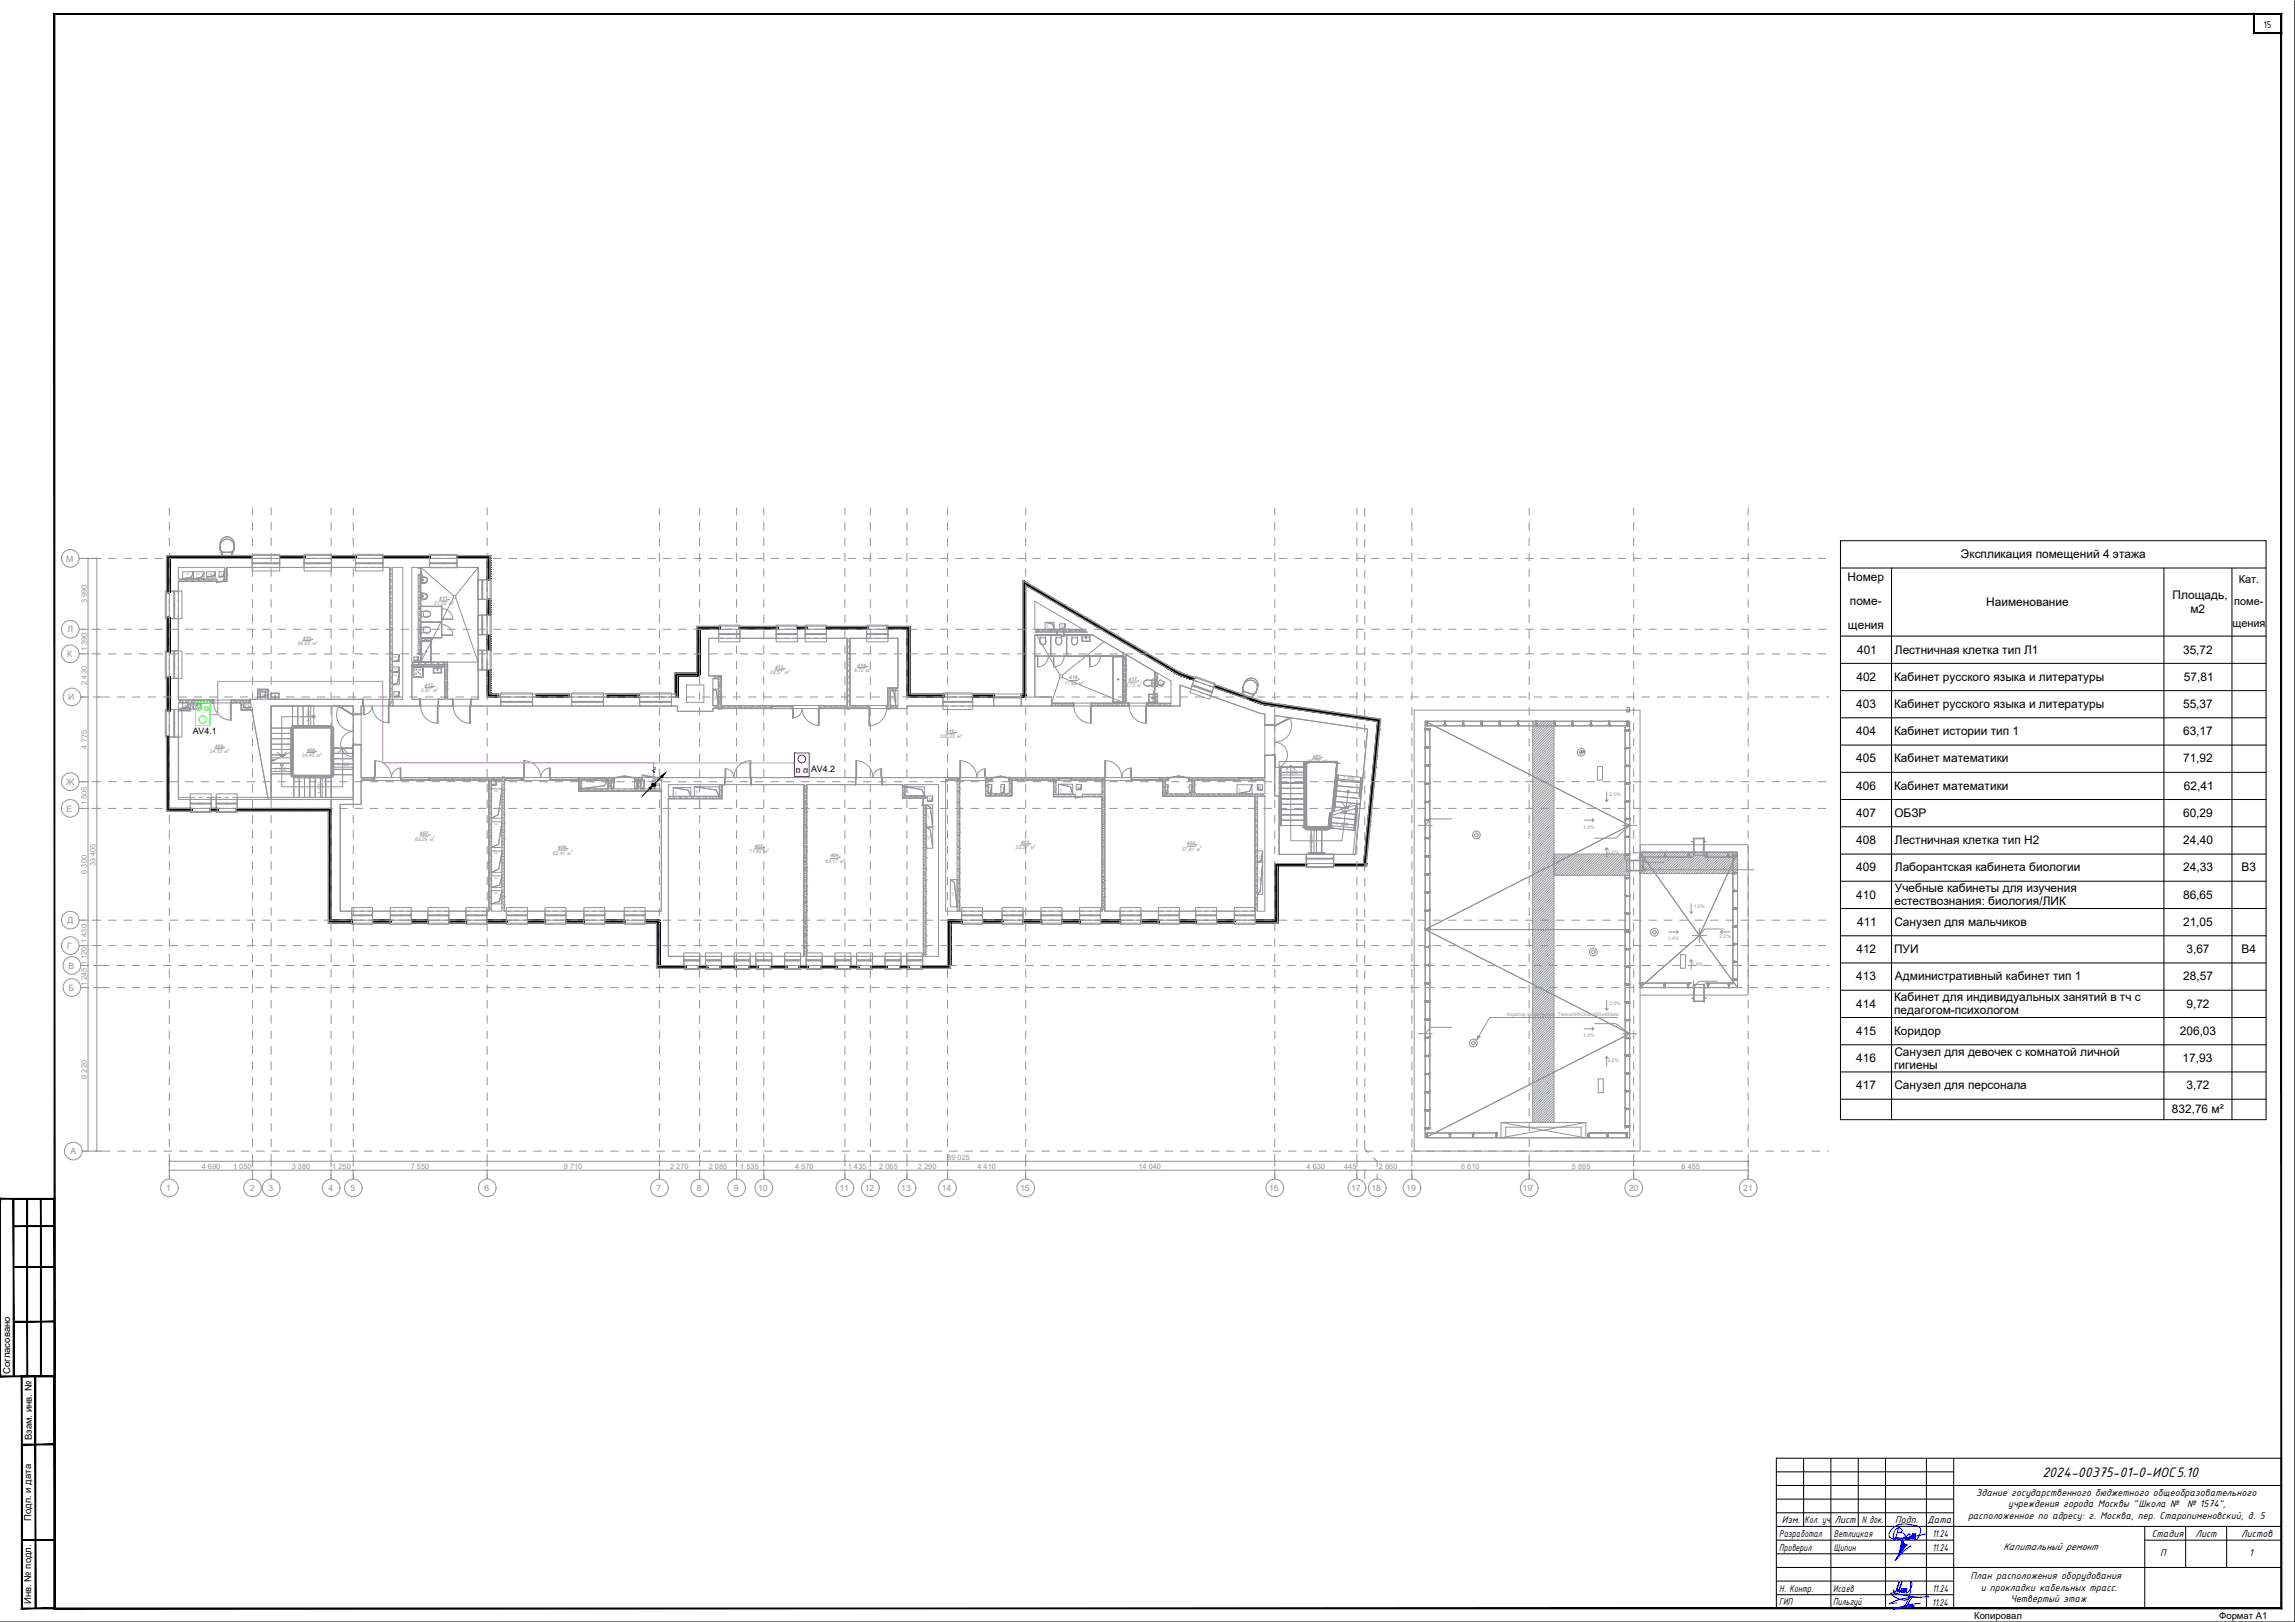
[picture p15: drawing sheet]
<svg xmlns="http://www.w3.org/2000/svg" width="841mm" height="594mm" viewBox="0 0 841 594" stroke-linecap="round" stroke-linejoin="round" font-family="sans-serif">
<defs><g id="words">
<text font-size="5.4" x="748.5" y="540.8">2024-00375-01-0-ИОС5.10</text>
<g font-size="4.4">
<text x="718.6" y="204.4">Экспликация помещений 4 этажа</text>
<text x="677" y="212.9">Номер</text>
<text x="677.9" y="221.6">поме-</text>
<text x="727.9" y="221.9">Наименование</text>
<text x="796.2" y="219.4">Площадь,</text>
<text x="802.7" y="224.3">м2</text>
<text x="677.2" y="230.3">щения</text>
<text x="680.6" y="239.4">401</text>
<text x="694.4" y="239.4">Лестничная клетка тип Л1</text>
<text x="800" y="239.4">35,72</text>
<text x="680.3" y="249.3">402</text>
<text x="694.1" y="249.3">Кабинет русского языка и литературы</text>
<text x="800.3" y="249.3">57,81</text>
<text x="680.3" y="259.3">403</text>
<text x="694.1" y="259.3">Кабинет русского языка и литературы</text>
<text x="800" y="259.3">55,37</text>
<text x="680.3" y="269.3">404</text>
<text x="694.1" y="269.3">Кабинет истории тип 1</text>
<text x="800" y="269.3">63,17</text>
<text x="680.3" y="279.2">405</text>
<text x="694.1" y="279.2">Кабинет математики</text>
<text x="800" y="279.2">71,92</text>
<text x="680.3" y="289.2">406</text>
<text x="694.1" y="289.2">Кабинет математики</text>
<text x="800.3" y="289.2">62,41</text>
<text x="680.3" y="299.2">407</text>
<text x="694.2" y="299.2">ОБЗР</text>
<text x="800" y="299.2">60,29</text>
<text x="680.3" y="309.2">408</text>
<text x="694.4" y="309.2">Лестничная клетка тип Н2</text>
<text x="800.1" y="309.2">24,40</text>
<text x="680.3" y="319.2">409</text>
<text x="694.4" y="319.2">Лаборантская кабинета биологии</text>
<text x="800.1" y="319.2">24,33</text>
<text x="821.4" y="319.2">В3</text>
<text x="680.3" y="329.2">410</text>
<text x="694.4" y="326.7">Учебные кабинеты для изучения</text>
<text x="800" y="329.2">86,65</text>
<text x="694.3" y="331.6">естествознания: биология/ЛИК</text>
<text x="680.6" y="339.1">411</text>
<text x="694.2" y="339.1">Санузел для мальчиков</text>
<text x="800" y="339.1">21,05</text>
<text x="680.3" y="349.1">412</text>
<text x="694.1" y="349.1">ПУИ</text>
<text x="801.2" y="349.1">3,67</text>
<text x="821.4" y="349.1">В4</text>
<text x="680.3" y="359.1">413</text>
<text x="694.4" y="359.1">Административный кабинет тип 1</text>
<text x="800.1" y="359.1">28,57</text>
<text x="680.3" y="369.1">414</text>
<text x="694.1" y="366.6">Кабинет для индивидуальных занятий в тч с</text>
<text x="694.1" y="371.5">педагогом-психологом</text>
<text x="801.2" y="369">9,72</text>
<text x="680.3" y="379">415</text>
<text x="694.1" y="379">Коридор</text>
<text x="798.8" y="379">206,03</text>
<text x="680.3" y="389">416</text>
<text x="694.2" y="386.6">Санузел для девочек с комнатой личной</text>
<text x="799.8" y="389">17,93</text>
<text x="694.1" y="391.5">гигиены</text>
<text x="680.3" y="399">417</text>
<text x="694.2" y="399">Санузел для персонала</text>
<text x="801.2" y="399">3,72</text>
<text x="795.9" y="407.7">832,76 м²</text>
</g>
<g font-size="4">
<text x="820.4" y="213.5">Кат.</text>
<text x="818.7" y="221.5">поме-</text>
<text x="818.1" y="229.5">щения</text>
</g>
<g font-size="3.9">
<text x="829.4" y="10.1">15</text>
<text x="724.2" y="547.9">Здание государственного бюджетного общеобразовательного</text>
<text x="653" y="557.8">Изм.</text>
<text x="661.3" y="557.8">Кол. уч.</text>
<text x="672.3" y="557.8">Лист</text>
<text x="682.2" y="557.8">N док.</text>
<text x="694.5" y="557.8">Подп.</text>
<text x="706.3" y="557.8">Дата</text>
<text x="721.2" y="556.2">расположенное по адресу: г. Москва, пер. Старопименовский, д. 5</text>
<text x="735.9" y="552.1">учреждения города Москвы &quot;Школа №</text>
<text x="801.5" y="552.1">№ 1574&quot;,</text>
<text x="652" y="563">Разработал</text>
<text x="672" y="563">Ветлицкая</text>
<text x="708.2" y="563">11.24</text>
<text x="788.5" y="562.8">Стадия</text>
<text x="804.5" y="562.8">Лист</text>
<text x="821.4" y="562.8">Листов</text>
<text x="652" y="568">Проверил</text>
<text x="672" y="568">Щипин</text>
<text x="708.2" y="568">11.24</text>
<text x="734" y="567.8">Капитальный ремонт</text>
<text x="791.6" y="570">П</text>
<text x="824.2" y="570.1">1</text>
<text x="722.2" y="578.5">План расположения оборудования</text>
<text x="652" y="582.9">Н. Контр.</text>
<text x="671.8" y="583">Исаев</text>
<text x="671.8" y="588">Пильгуй</text>
<text x="708.2" y="583">11.24</text>
<text x="725.9" y="582.6">и прокладки кабельных трасс.</text>
<text x="736.7" y="586.8">Четвертый этаж</text>
<text x="652" y="588">ГИП</text>
<text x="708.1" y="588.2">11.24</text>
</g>
<g font-size="3.5">
<text x="3.7" y="503.3" transform="rotate(-90 3.7 503.3)">Согласовано</text>
<text x="11.7" y="527.4" transform="rotate(-90 11.7 527.4)">Взам. инв. №</text>
<text x="11.5" y="557" transform="rotate(-90 11.5 557)">Подп. и дата</text>
<text x="11.5" y="587.5" transform="rotate(-90 11.5 587.5)">Инв. № подл.</text>
<text x="723.4" y="592.9">Копировал</text>
<text x="813.2" y="592.9">Формат А1</text>
</g>
<g font-size="3.2" fill="#939598">
<text x="24.2" y="205.7">М</text>
<text x="24.7" y="231.6">Л</text>
<text x="24.6" y="240.6">К</text>
<text x="25" y="256.4">И</text>
<text x="24.3" y="287.5">Ж</text>
<text x="24.4" y="297.2">Е</text>
<text x="24.7" y="338.2">Д</text>
<text x="24.6" y="347.5">Г</text>
<text x="25.1" y="354.8">В</text>
<text x="25.1" y="362.9">Б</text>
<text x="25.8" y="422.8">А</text>
<text x="60.8" y="436.3">1</text>
<text x="91.6" y="436.3">2</text>
<text x="98.4" y="436.3">3</text>
<text x="120.4" y="436.3">4</text>
<text x="128.4" y="436.3">5</text>
<text x="177.5" y="436.3">6</text>
<text x="240.6" y="436.3">7</text>
<text x="255.4" y="436.3">8</text>
<text x="268.9" y="436.3">9</text>
<text x="277.8" y="436.3">10</text>
<text x="307.6" y="436.3">11</text>
<text x="316.9" y="436.3">12</text>
<text x="330.3" y="436.3">13</text>
<text x="345.1" y="436.3">14</text>
<text x="373.8" y="436.3">15</text>
<text x="465.1" y="436.3">16</text>
<text x="495.1" y="436.3">17</text>
<text x="502.6" y="436.3">18</text>
<text x="515.3" y="436.3">19</text>
<text x="558" y="436.3">19'</text>
<text x="596.9" y="436.3">20</text>
<text x="638.8" y="436.3">21</text>
</g>
<g font-size="3.2">
<text x="70.6" y="268.9">AV4.1</text>
<text x="297.2" y="282.9">AV4.2</text>
</g>
<g font-size="2.7" fill="#939598">
<text x="31.8" y="221" transform="rotate(-90 31.8 221)">3 990</text>
<text x="31.8" y="238.6" transform="rotate(-90 31.8 238.6)">1 390</text>
<text x="31.8" y="250.8" transform="rotate(-90 31.8 250.8)">2 430</text>
<text x="31.8" y="274.2" transform="rotate(-90 31.8 274.2)">4 775</text>
<text x="31.8" y="294.9" transform="rotate(-90 31.8 294.9)">1 505</text>
<text x="35.1" y="317.3" transform="rotate(-90 35.1 317.3)">33 405</text>
<text x="31.8" y="320" transform="rotate(-90 31.8 320)">6 300</text>
<text x="31.8" y="345.3" transform="rotate(-90 31.8 345.3)">1 430</text>
<text x="31.8" y="353.6" transform="rotate(-90 31.8 353.6)">1 120</text>
<text x="31.8" y="361.3" transform="rotate(-90 31.8 361.3)">1 245</text>
<text x="31.8" y="395.1" transform="rotate(-90 31.8 395.1)">9 220</text>
<text x="347.1" y="424.9">89 025</text>
<text x="73.9" y="428.2">4 690</text>
<text x="85.4" y="428.2">1 050</text>
<text x="106.9" y="428.2">3 380</text>
<text x="121.8" y="428.2">1 250</text>
<text x="150.5" y="428.2">7 550</text>
<text x="206.6" y="428.2">9 710</text>
<text x="245.6" y="428.2">2 270</text>
<text x="259.7" y="428.2">2 085</text>
<text x="271.3" y="428.2">1 535</text>
<text x="291.4" y="428.2">4 570</text>
<text x="310.6" y="428.2">1 435</text>
<text x="322.2" y="428.2">2 065</text>
<text x="336.4" y="428.2">2 290</text>
<text x="358.2" y="428.2">4 410</text>
<text x="417.2" y="428.2">14 040</text>
<text x="478.8" y="428.2">4 630</text>
<text x="492.6" y="428.2">445</text>
<text x="505.3" y="428.2">2 660</text>
<text x="535.4" y="428.2">6 610</text>
<text x="576.1" y="428.2">5 895</text>
<text x="616.2" y="428.2">6 455</text>
</g>
<g font-size="1.8" fill="#939598">
<text x="159.1" y="221.8">21,05 м</text>
<text x="161" y="219.7">411</text>
<text x="109.1" y="236.3">86,65 м</text>
<text x="111" y="234.2">410</text>
<text x="284" y="245">413</text>
<text x="314.3" y="244.2">414</text>
<text x="155.6" y="251.5">412</text>
<text x="282.2" y="247">28,57 м</text>
<text x="313" y="246.2">9,72 м</text>
<text x="390" y="250.9">17,93 м</text>
<text x="391.8" y="248.8">416</text>
<text x="412.3" y="251.5">3,72 м</text>
<text x="413.6" y="249.4">417</text>
<text x="154.3" y="253.5">3,67 м</text>
<text x="113.6" y="264.6" transform="rotate(-90 113.6 264.6)">1 100</text>
<text x="346.7" y="268.4">415</text>
<text x="76.9" y="275.9">24,33 м</text>
<text x="78.7" y="273.8">409</text>
<text x="112.4" y="275.3">408</text>
<text x="344.4" y="270.4">206,03 м</text>
<text x="110.6" y="277.3">24,40 м</text>
<text x="123.4" y="280.7">1 100</text>
<text x="479.1" y="279.6">35,72 м</text>
<text x="480.9" y="277.6">401</text>
<text x="100.5" y="282.3">1 100</text>
<text x="471.2" y="283.6">1 300</text>
<text x="492" y="285.2" transform="rotate(5 492 285.2)">1 300</text>
<text x="117.8" y="290.9" transform="rotate(-90 117.8 290.9)">1 100</text>
<text x="589.8" y="291.6">2.0%</text>
<text x="153.9" y="305.8">407</text>
<text x="489.6" y="302.3" transform="rotate(6 489.6 302.3)">1 300</text>
<text x="580.2" y="303.5">1.0%</text>
<text x="152.1" y="307.9">60,29 м</text>
<text x="204.5" y="310.9">406</text>
<text x="276.4" y="310.5">405</text>
<text x="372.2" y="311.1">55,37 м</text>
<text x="374.1" y="309.1">403</text>
<text x="433.1" y="311.5">57,81 м</text>
<text x="435" y="309.5">402</text>
<text x="481.2" y="310.5" transform="rotate(-90 481.2 310.5)">1 300</text>
<text x="202.6" y="313">62,41 м</text>
<text x="274.6" y="312.6">71,92</text>
<text x="279.9" y="312.6">м</text>
<text x="302.4" y="316">63,17 м</text>
<text x="304.3" y="314">404</text>
<text x="589.2" y="312.7">2.0%</text>
<text x="620.7" y="332.5">1.0%</text>
<text x="611.2" y="344.4">1.4%</text>
<text x="630.1" y="343.4">2.2%</text>
<text x="620" y="353.7">1.6%</text>
<text x="589.8" y="368">2.0%</text>
<text x="552.2" y="372.2">Аэратор кровельный ТехноНИКОЛЬ 160х460мм</text>
<text x="580.2" y="379.9">1.0%</text>
<text x="589.2" y="389.1">2.0%</text>
</g>
<text font-size="1.6" x="239.6" y="281.9">2</text>
<text font-size="1.4" x="239.9" y="288">СС1</text>
<g font-size="1.2" fill="#939598">
<text x="165.7" y="221">2</text>
<text x="115.7" y="235.5">2</text>
<text x="318.5" y="245.4">2</text>
<text x="288.8" y="246.2">2</text>
<text x="396.5" y="250.1">2</text>
<text x="417.9" y="250.7">2</text>
<text x="159.9" y="252.7">2</text>
<text x="352" y="269.6">2</text>
<text x="83.5" y="275.1">2</text>
<text x="117.2" y="276.5">2</text>
<text x="485.7" y="278.8">2</text>
<text x="158.7" y="307.1">2</text>
<text x="281.1" y="311.8">2</text>
<text x="378.8" y="310.4">2</text>
<text x="439.7" y="310.7">2</text>
<text x="209.2" y="312.2">2</text>
<text x="309.1" y="315.2">2</text>
</g>
<g font-size=".9" fill="#939598">
<text x="68" y="210.7">ОВ</text>
<text x="71.9" y="210.7">ОВ</text>
<text x="76.4" y="210.7">ОВ</text>
<text x="81.5" y="211.2" transform="rotate(-90 81.5 211.2)">ВК</text>
<text x="384.2" y="230.1" transform="rotate(-90 384.2 230.1)">ОВ</text>
<text x="389.6" y="230.3" transform="rotate(-90 389.6 230.3)">ВК</text>
<text x="144.1" y="245.5">ОВ</text>
<text x="144.1" y="241">ОВ</text>
<text x="153" y="242.2" transform="rotate(-90 153 242.2)">ВК</text>
<text x="144.1" y="247.5">ОВ</text>
<text x="425.3" y="251.1" transform="rotate(-59 425.3 251.1)">ВК</text>
<text x="96.6" y="255.2" transform="rotate(-90 96.6 255.2)">ВК</text>
<text x="145.6" y="255.2" transform="rotate(-90 145.6 255.2)">ВК</text>
<text x="262.5" y="256.3" transform="rotate(-90 262.5 256.3)">ОВ</text>
<text x="327.5" y="256.5" transform="rotate(-90 327.5 256.5)">ОВ</text>
<text x="68.2" y="259.2" transform="rotate(-90 68.2 259.2)">ВК</text>
<text x="88.9" y="258.5">ПотПр</text>
<text x="595.4" y="260.4">ЭОМ</text>
<text x="181.3" y="287.5" transform="rotate(-90 181.3 287.5)">ВК</text>
<text x="216.6" y="286.9">ОВ</text>
<text x="223.3" y="286.9">ЭОМ</text>
<text x="231.7" y="286.9">ЭОМ</text>
<text x="234.5" y="286.9">СС</text>
<text x="238.8" y="286.9">СС</text>
<text x="461.5" y="287.6" transform="rotate(90 461.5 287.6)">ВК</text>
<text x="181.1" y="290.2">ОВ</text>
<text x="247.9" y="291" transform="rotate(-90 247.9 291)">ОВ</text>
<text x="255.7" y="290.8" transform="rotate(-90 255.7 290.8)">ОВ</text>
<text x="332.9" y="290.7" transform="rotate(-90 332.9 290.7)">ОВ</text>
<text x="341.1" y="293.4" transform="rotate(-90 341.1 293.4)">ВК</text>
<text x="361.9" y="288.6">СС</text>
<text x="366.5" y="288.6">СС</text>
<text x="389.2" y="290" transform="rotate(-90 389.2 290)">ОВ</text>
<text x="395.6" y="289.2" transform="rotate(-90 395.6 289.2)">ВК</text>
<text x="426.2" y="288.7">ЭОМ</text>
<text x="435" y="288.7">ЭОМ</text>
<text x="454.5" y="290" transform="rotate(-90 454.5 290)">ОВ</text>
<text x="340.6" y="299.8" transform="rotate(-90 340.6 299.8)">ОВ</text>
<text x="181.1" y="302.2">ОВ</text>
<text x="340.6" y="307.7" transform="rotate(-88 340.6 307.7)">ОВ</text>
<text x="181.1" y="312.9">ОВ</text>
<text x="462" y="314.6" transform="rotate(-90 462 314.6)">ОВ</text>
<text x="181.1" y="322">ОВ</text>
<text x="462" y="322.6" transform="rotate(-90 462 322.6)">ОВ</text>
<text x="181.1" y="327.4">ОВ</text>
<text x="349.5" y="328.1" transform="rotate(-90 349.5 328.1)">ОВ</text>
</g>
</g></defs>
<g fill="none" stroke="#939598" stroke-width=".37">
<path d="M81.2 197.5a2.6 2.6 0 0 1 2.9-.8 2.6 2.6 0 0 1 1.8 2.5l-.1 2.2-.7 .6v1.4h-.4l.3-.1v-1.3l.7-.6a4.4 4.4 0 0 0-.5-3.8 2.52 2.52 0 0 0-2.8-.8 2.52 2.52 0 0 0-1.7 2.4v2.2l.7 .6v1.3l.3 .1h-.4v-1.4l-.7-.6a2.96 2.96 0 0 1 3.2-3.9l1.5 .9a3.6 3.6 0 0 1 .5 3l-.7 .6v1.4h-.4l.3-.1v-1.3a2.58 2.58 0 0 0-.6-4.3 2.58 2.58 0 0 0-3.7 2.3v1.4l.7 .6v1.3l.3 .1h-.4v-1.4l-.7-.6a4.9 4.9 0 0 1 .6-3.9zM66.9 209.4h3.9l-.6 1.9-3.3 .7zM66.9 212l3.3-.7 .6-1.9v2.6zM70.8 209.4h3.9l-.6 1.9-3.3 .7zM70.8 212l3.3-.7 .6-1.9v2.6zM75.7 209.4h3.3l-.6 1.4-2.7 .5zM75.7 211.3l2.7-.5 .6-1.4v1.9zM80.3 209.4h1.9l-.4 1.6-1.5 .3zM80.9 202h.4v.5h-.4zM81 202.1l.2 .3zM81.4 202.2h3.6v.2h-3.6zM82.2 209.4v1.9h-1.9l1.5-.3z"/>
<path d="M85.1 202h.4v.5h-.4zM85.2 202.1l.2 .3zM143.8 239.7h2.5l-.5 2.1-2 .5zM383 227.9l2.7 .6 .6 2h-3.3zM383 227.9h3.3v2.6l-.6-2zM388.4 228.5h1.9l-.4 1.6-1.5 .4zM390.3 228.5v2h-1.9l1.5-.4zM66.9 257.4h2l-.4 1.6-1.6 .4zM68.9 257.4v2h-2l1.6-.4zM89.3 257.8v1.5l.7-.6M89.3 257.3l.7 .5M90.3 257.3h1.5l-.7 .5"/>
<path d="M91.1 258.7l.7 .6M91.8 258.8v.5h-1M95.4 253.4h2l-.5 1.5-1.5 .5zM95.4 255.4l1.5-.5 .5-1.5v2zM113.6 258.6h.6M113.7 258.4l.3 .4M113.9 258.4v7.6M143.8 246.3h2.5l-.6 3.8-1.9 .7zM143.8 244.3h2.5l-.4 1.5-2.1 .5zM143.8 246.3l2.1-.5 .4-1.5v2zM143.8 242.3l2-.5 .5-2.1v2.6zM144 256.1h-1.3v2.5h1.3"/>
<path d="M144.4 253.3h1.9l-.4 1.6-1.5 .4zM146.3 253.3v2h-1.9l1.5-.4zM146.3 246.3v4.5h-2.5l1.9-.7zM151.7 240.6h1.5l-.2 1.2-1.3 .4zM153.2 240.6v1.6h-1.5l1.3-.4zM153.8 256.1h.2v2.5h-.2M261.3 252.4l1.2 .6 .7 5.4h-2zM261.3 252.4h1.9v6l-.7-5.4zM326.3 252.7l1.3 .7 .7 5.1h-2zM326.3 252.7h2v5.8l-.7-5.1zM424.1 250.6l1.6 .4 1.1-1.1-1 1.7zM425.1 248.9l1.7 1-1.1 1.1-1.6-.4z"/>
<path d="M455.4 252.8l.3 .1-.2 .5-.3-.1zM455.4 252.9l.1 .4zM455.7 253.1l3.5 1.2-.1 .2-3.4-1.2zM455.7 250.8l-.4 1.4 .4 .7-.4 1.4 .4 .1-.4-.2 .5-1.3-.4-.7 .6-2.1-.7 2.1 .4 .7-.4 1.4 .4 .1-.4-.2 .5-1.3-.4-.7 .4-1.3M455.7 250.8a2.6 2.6 0 0 1 3.4-1.6 2.6 2.6 0 0 1 1.6 3.3M455.8 250.8a2.51 2.51 0 0 1 3.2-1.5 2.51 2.51 0 0 1 1.5 3.2l-.4 1.3-.8 .3-.4 1.3h-.5l.5 .1 .5-1.3 .8-.3 .4-1.3M456 250a2.6 2.6 0 0 1 3.4-1.6 2.6 2.6 0 0 1 1.5 3.4M456.1 250.1a2.52 2.52 0 0 1 3.2-1.6 2.52 2.52 0 0 1 1.6 3.2M459.4 254.2l.3 .1-.2 .5-.3-.1zM459.4 254.3v.4zM460.8 251.8l-.7 2-.8 .3-.4 1.3h-.5l.5 .1 .5-1.3 .8-.3 .7-2.1M596.2 259.1h1l-.3 1.4-.7 .2z"/>
<path d="M597.2 259.1v1.6h-1l.7-.2zM106.5 276.4l.3 .5M106.5 274.4l.3 .6M106.5 276.4l.2 .3M106.6 266.7l.2 .5M106.8 274l-.3 .4M106.8 275.8l-.3 .6M106.8 277.8l-.3 .6 .3 .5M106.8 279.7l-.3 .6M106.8 268l-.3 .6 .3 .5M106.8 270l-.3 .5 .3 .6M106.8 271.9l-.3 .6 .3 .5"/>
<path d="M106.8 273.9l-.3 .5M107.1 266l.7-.3h13.3l.7 .3 .5 1.1v9.6h-.3v-9.7a.93 .93 0 0 0-1-.9l-13.2-.1a1 1 0 0 0-1 1.1v9.6h-.3l.1-9.7zM107.2 279.4l.3 .6M107.2 277.5l.3 .6M107.2 275.5l.3 .6M107.2 273.6l.3 .6M107.2 271.6l.3 .6M107.2 269.7l.3 .5M107.2 267.7l.3 .6M107.2 265.9l.2 .3M107.4 268.9l-.2 .5M107.5 270.8l-.3 .6"/>
<path d="M107.5 272.8l-.3 .5M107.5 274.7l-.3 .6M107.5 276.7l-.3 .5M107.5 278.6l-.3 .6M107.5 267l.3-.3h13.3l.3 .3M107.6 266.5l.1 .3M107.8 266.4l-.6 1.1M108.2 265.7l-.2 .4M108.3 265.7l.2 .4M108.7 266.4l.1 .3M108.9 266.4l-.2 .3M109.3 265.7l-.2 .4"/>
<path d="M109.4 265.7l.2 .4M109.8 266.4l.2 .3M110 266.4l-.1 .3M110.4 265.7l-.2 .4M110.5 265.7l.2 .4M110.9 266.4l.2 .3M111.2 266.4l-.2 .3M111.5 265.7l-.2 .4M111.6 265.7l.2 .4M112 266.4l.2 .3M112.3 266.4l-.2 .3M112.6 265.7l-.1 .4"/>
<path d="M112.8 265.7l.1 .4M113.2 266.4l.1 .3M113.4 266.4l-.2 .3M113.7 265.6l.3 .3M113.8 265.7l-.2 .4M113.9 265.7l.2 .4M114.3 266.4l.2 .3M114.6 266.4l-.3 .3M114.7 266.1l.2-.4 .3 .4M115.4 266.4l.1 .3 .2-.3M116 265.7l-.1 .4M116.2 265.7l.1 .4"/>
<path d="M116.5 266.4l.2 .3M116.8 266.4l-.2 .3M117.2 265.7l-.2 .4M117.3 265.7l.2 .4M117.6 266.4l.3 .3M117.9 266.4l-.2 .3M118.3 265.7l-.2 .4M118.4 265.7l.2 .4M118.8 266.4l.1 .3 .1-.3M119.4 265.7l-.2 .4M119.5 265.7l.2 .4M119.9 266.4l.2 .3"/>
<path d="M120.2 266.4l-.2 .3M120.5 265.7l-.1 .4M120.6 265.7l.3 .4M121 266.4h-13.2l-.4 .2-.2 .5v14.6h.3v-14.6M121 266.4l.7 1.1M121.1 266.4l.4 .2 .2 .4v14.7h-.4v-14.6M121.3 266.5l-.2 .2M121.3 278.6l.4 .6M121.3 276.7l.4 .6M121.3 274.7l.4 .6M121.3 272.8l.4 .5M121.3 270.8l.4 .6"/>
<path d="M121.3 268.9l.4 .5-.3-.5M121.6 265.9l-.2 .3M121.7 269.7l-.4 .5M121.7 271.6l-.4 .6M121.7 273.6l-.4 .5M121.7 275.5l-.4 .6M121.7 277.5l-.4 .5M121.7 279.4l-.4 .6M121.7 267.7l-.4 .6M122 279.8l.3 .5M122 277.8l.3 .6M122 275.9l.3 .5"/>
<path d="M122 274l.3 .5M122 272l.3 .5M122 270l.3 .6M122 268.1l.3 .5M122.1 276.7l.2-.4-.3 .6M122.3 266.7l-.3 .4M122.3 274.4l-.3 .5M122.3 278.3l-.3 .6M122.3 268.5l-.3 .6M122.3 270.5l-.3 .5M122.3 272.4l-.3 .6M479.2 279.2h10.3"/>
<path d="M479.2 278.9h10.3M479.2 279.2l-.3 .4-.1 23M479.2 278.9l-.5 .2-.2 .5v23M489.6 279.2l.3 .3-1.8 17.6 .3 .1 1.8-17.5M489.6 278.9l.5 .2 .1 .5M579.4 275.5l1.2-.5v.6zM99.1 282.6h7.7M99.4 281.9v1M99.5 282.4l-.3 .4M106.5 283.6v-9.6h.3v9.6l-.2 .5M106.5 282.2l.3 .6M106.5 280.3l.3 .5"/>
<path d="M106.6 283.6l.5 1 .7 .3M106.7 282.4l-.4 .4M106.8 283.6a1 1 0 0 0 1 1h13.3a.99 .99 0 0 0 .9-1M106.8 281.7l-.3 1.2M107.2 283.6l.2 .4 .4 .2h13.3l.4-.2 .2-.4M107.2 283.6v-14.7h.3v14.7M107.2 283.3l.5 .9M107.4 281.7l-.2-.3 .3 .6M107.4 284.5l-.1 .3M107.5 280.6l-.3 .5M107.5 282.5l-.3 .6M107.5 283.6l.3 .3"/>
<path d="M107.8 283.9l-.1 .3M107.8 283.9h13.2M107.8 284.9h13.2M107.9 284.6l.2 .3M108.5 284.6l-.2 .3M108.6 283.9l.2 .3M108.9 283.9l-.1 .3M109 284.6l.2 .3M109.6 284.6l-.1 .3M109.8 283.9l.1 .3M110.1 283.9l-.2 .3M110.2 284.6l.1 .3"/>
<path d="M110.8 284.6l-.2 .3M110.9 283.9l.1 .3 .2-.3M111.3 284.6l.2 .3M111.9 284.6l-.2 .3M112 283.9l.2 .3M112.3 283.9l-.2 .3M112.4 284.6l.2 .3M113 284.6l-.1 .3M113.1 283.9l.2 .3M113.5 283.9l-.3 .3M113.5 284.6l.2 .3M114.2 284.6l-.2 .3"/>
<path d="M114.3 283.9l.1 .3 .2-.3M114.6 284.6l.3 .3M115.3 284.6l-.2 .3M115.4 283.9l.1 .3 .2-.3M115.8 284.6l.2 .3M116.4 284.6l-.2 .3M116.5 283.9l.2 .3M116.8 283.9l-.2 .3M116.9 284.6l.2 .3M117.6 284.6l-.3 .3M117.6 283.9l.2 .3M117.8 292.1h9.3"/>
<path d="M117.9 291.9l.3 .3M117.9 284.7l.3 .4M117.9 283.9l-.2 .3M118 284.6l.2 .3M118.1 284.7v7.6M118.7 284.6l-.2 .3M118.7 283.9l.2 .3 .2-.3M119.2 284.6l.1 .3M119.8 284.6l-.2 .3M119.9 283.9l.1 .3 .2-.3M120.3 284.6l.2 .3M120.9 284.6l-.2 .3"/>
<path d="M121 283.9l.2 .3M121.3 283.6v-14.7h.4v14.7M121.3 282.5l.4 .6M121.3 280.6l.4 .5M121.4 283.6l-.3 .3M121.4 284.5l.1 .3M121.5 281.7l.2-.3-.4 .5M121.7 283.3l-.6 .9M122 281.7l.3 .6M122.1 281h7.6M122.3 283.6v-9.6h-.3v9.6l.2 .5M122.3 280.2l-.3 .6"/>
<path d="M122.3 282.2l-.3 .6M122.3 280.7v.6M122.3 283.6l-.2 .7-1 .6M122.5 280.8l-.4 .3M129.5 280.7v.7M129.6 280.8l-.3 .3M180 285.7h2l-.4 1.5-1.6 .5zM180 288.9h3.9l-1.3 9.5-2.6 1.3zM182 285.7v2h-2l1.6-.5zM183.9 288.9v10.8h-3.9l2.6-1.3zM212.5 285.7h10.1l-1.2 2.1-8.9 1.1zM212.5 288.9l8.9-1.1 1.2-2.1v3.2z"/>
<path d="M224.1 285.7h.9l-.3 2.9-.6 .3zM225 285.7v3.2h-.9l.6-.3zM232.5 285.7h1l-.4 2.9-.6 .3zM233.5 285.7v3.2h-1l.6-.3zM234.8 285.7h1.3l-.4 2.8-.9 .4zM236.1 285.7v3.2h-1.3l.9-.4zM239 285.7h1.3l-.4 2.8-.9 .4zM240.3 285.7v3.2h-1.3l.9-.4zM244.9 284.8h1.2M246.7 288.5l5.5 .9 1 2.3h-6.5zM246.7 288.5h6.5v3.2l-1-2.3zM254.5 288.2l7.9 1.1 1.2 2.4-9.1-.1z"/>
<path d="M254.5 288.2h9.1v3.5l-1.2-2.4zM331.6 288.2l6.2 1 1 2.2h-7.2zM331.6 288.2h7.2v3.2l-1-2.2zM339.3 294.8l1.6 .9 .9 7.3h-2.5zM339.3 294.8h2.5v8.2l-.9-7.3zM339.9 291.6h1.9l-.4 1.5-1.5 .4zM341.8 291.6v1.9h-1.9l1.5-.4zM362.1 287.3h1.3l-.4 2.9-.9 .4zM363.4 287.3v3.3h-1.3l.9-.4zM366.8 287.3h1.3l-.4 2.9-.9 .4zM368.1 287.3v3.3h-1.3l.9-.4zM387.9 287.2l4.4 .9 .8 2.7h-5.2z"/>
<path d="M387.9 287.2h5.2v3.6l-.8-2.7zM394.4 287.3h2l-.4 1.6-1.6 .4zM396.4 287.3v2h-2l1.6-.4zM427.1 287.4h.9l-.3 2.9-.6 .4zM428 287.4v3.3h-.9l.6-.4zM435.9 287.4h.9l-.3 2.9-.6 .4zM436.8 287.4v3.3h-.9l.6-.4zM453.3 287.4h5.5l-.8 2.4-4.7 .9zM453.3 290.7l4.7-.9 .8-2.4v3.3zM460.8 287.4h1.9v2l-1.5-.4zM460.8 287.4l.4 1.6 1.5 .4h-1.9zM469.1 281.3h.3v21.1h-.3z"/>
<path d="M469.4 283.5v.7M469.6 283.7l-.3 .3M477.9 281.2v3M478 283.7l-.3 .3M478.1 283.8l-8.9 .1M490 285.3l8.9 .8M490.1 283.8h.3l-1.4 13.4h-.3zM490.3 285l-.1 .6M490.4 285.2l-.3 .3M497 295.3h.3l-.9 8.8h-.3zM498.7 285.8l-.1 .6M498.8 284.8h.3l-.7 7h-.3z"/>
<path d="M498.8 286l-.3 .3M180 301h3.9l-1.2 8.2-2.7 1.2zM180 311.7h3.9l-1.1 6.7-2.8 1.1zM183.9 301v9.4h-3.9l2.7-1.2zM183.9 311.7v7.8h-3.9l2.8-1.1zM339.3 303l1.6 .8 .9 6.9h-2.5zM339.3 303h2.5v7.7l-.9-6.9zM460.8 315.7h1.9l-.9 10.9-1 .9zM460.8 311.6h1.9l-.5 3.5-1.4 .6zM462.7 315.7v11.8h-1.9l1-.9zM462.7 311.6v4.1h-1.9l1.4-.6zM477.9 302.6v-23.7h.3v23.7"/>
<path d="M477.9 302.5l.5 1.1 .8 .2M478.2 302.5a.99 .99 0 0 0 1 1M478.5 302.5l.2 .5 .5 .2M478.9 302.5l.3 .4M479.2 302.9l7.4-.1 .7-5.2h.3l-.7 5.4-7.7 .2M479.6 312.3h5.8v.3h-5.8zM481.2 312.3h.6M481.4 312.1l.3 .4M481.4 303.7l.3 .3M481.5 303.6v9M487.4 302.7l.5-5.2h.3l-.5 5.2M487.5 302.6l-.4 .7-.6 .2h-7.3"/>
<path d="M487.5 302.4l8.9 .8M487.8 302.7l-.3 .7-1 .4-7.3 .1M487.8 302.1l-.1 .6M487.9 302.2l-.3 .3M496.2 302.9l-.1 .6M496.4 303.1l-.4 .3M602 318.6l1.2-.4v.7zM603.2 318.6h39.5M180 326.2h3.9l-.9 4-3 .9zM180 320.8h3.9l-.8 3.4-3.1 .8zM183.9 326.2v4.9h-3.9l3-.9zM183.9 320.8v4.2h-3.9l3.1-.8z"/>
<path d="M348.3 322.2l1.4 .9 1 9.1h-2.5zM348.3 322.2h2.4v10l-1-9.1zM497.2 336.9h.1M541.7 379.4l.5 .3-.9 .9zM593 372.7h-47.1l-4 6.9"/>
</g>
<g fill="none" stroke="#939598" stroke-width=".37">
<path d="M65.4 213h17.7v-5.2h59.7v48.3h-44.5v-3.7h-3.9v3.7h-2.8v.3h-26.2zM154.2 207.8h21v48.3h-11.2v-13.6h-9.8v-7.8h3.9v-1h-3.9zM164 219.6h.7M111 234.6h3M114 234.2h.7M161 220.1h3M259.7 233.8h50.7v24.6h-46.1v-10.9h-4.6zM311.5 233.8h17.6v18.1h-3.8v6.5h-13.8zM379.2 232.6h21.3l11.1 6.5v18.4h-26.3v-2.2h-6.1zM412.6 239.7l10.6 6.3v11.5h-10.6zM99.4 258.6h30.1v34.2h-30.1zM132.3 258.6h115.9v1.9h13v-1h71.2v-.9h100v-7.7l29.5 10.4 1.6 .2v23.3h-331.2z"/>
<path d="M150.9 243.6h.4v.6h11.6v11.9h-12zM155.6 251.9h3.1M158.7 251.4h.6M284 245.3h3.1M287.1 244.9h.6M314.3 244.5h3M317.3 244.1h.7M391.8 249.2h3.1M394.9 248.8h.7M413.6 249.8h3.1M416.7 249.4h.7M65.4 260.3h4.4v-2.9h18.5v2.7h4l6 32.7h-32.9z"/>
<path d="M78.7 274.2h3M81.7 273.7h.7M112.4 275.6h3M115.4 275.2h.7M346.7 268.7h3.1M349.8 268.3h.6M467.1 262.1l34.1 5-4.5 45.8h-27.9v-21.4h-1.7zM480.9 277.9h3.1M484 277.5h.6M132.3 285.8h46.8v47.9h-54.4v-39.1h7.6zM184.9 285.8h27.1v4.1h30.4v43.8h-57.5zM244.9 292.6h19.7v-5.2h30v62.9h-49.7z"/>
<path d="M295.7 287.4h35v5h7.7v57.9h-42.7zM351.7 285.8h9.4v5.7h9.7v-5.7h15.3v6h17.7v41.9h-52.1zM404.9 285.8h21.2v5.8h33.7v42.1h-54.9zM153.9 306.2h3.1M157 305.7h.6M204.5 311.3h3M207.5 310.9h.7M276.4 310.9h3.1M279.5 310.4h.7M304.3 314.4h3.1M307.4 313.9h.6M374.1 309.5h3"/>
<path d="M377.1 309h.6M435 309.9h3M438 309.4h.7"/>
</g>
<g fill="none" stroke="#939598" stroke-width=".37">
<path d="M154.2 207.8l11.9 10.3h.9v.9h-.9v-.9M166.1 219l-11.9 23.5M167 219l8.2 23.5h-11.2M175.2 207.8l-8.2 10.3M379.9 232.6l8.5 14.6M404.5 235l-15.2 12.2M388.4 248.2v-1h.9v1h-.9l-3.1 9.3M389.3 248.2l22.3 9.1M115 266.4h6.7M478.5 278.9h11.2M522.3 266.8v.6zM522.3 266.8h.1"/>
<path d="M522.3 267.4h.1M522.3 273.4v.7M522.3 273.5h.1M522.3 274h.1M522.3 274.1h.1M522.3 267h1.3zM522.3 273.6h1.3zM522.3 267.1h1.3M522.3 267.3h1.3M522.3 273.7h1.3M522.3 273.8h1.3M522.3 274h1.3"/>
<path d="M522.5 265.5h.7v.2M522.5 265.5h.7M522.5 264.2h.7zM522.5 264.2h.1M522.6 265.5h.1M522.6 264.2h.1M522.7 265.4v-1.2v1.2M522.7 264.2v1.2M522.8 264.2v1.2M522.9 264.2v1.2M522.9 265.9h.1M523 264.2l.1 1.3"/>
<path d="M523.1 264.2h.1M523.1 265.7l.1 .3h-.3zM523.1 265.5h.1M523.2 265.9v.1M523.2 265.4l-.7 .1M523.2 264.2h.1M523.2 265.5v.3M523.2 265.9h20M523.6 266.8v.6zM523.6 266.8h.1M523.6 267.4h.1M523.6 267.2h-1.3h1.3"/>
<path d="M523.6 273.4v.7M523.6 273.5h.1M523.6 274h.1M523.6 274.1h.1M523.6 273.9h-1.3h1.3M523.6 266.8h.5M523.8 273.4l.3 .3zM523.8 273.4h-.2v.7M523.8 266.8l.3 .2zM523.8 266.8h-.2v.6M523.9 273.4h-.3v.7M523.9 273.5v139.7l.1-139.7"/>
<path d="M523.9 266.8v6.6M524 273.4h.1M524 266.8v6.6M529.2 265.5h.6v.2M529.2 264.2h.6zM529.2 264.2h.1M529.3 265.5h.1M529.3 264.2h.1M529.4 265.4v-1.2v1.2M529.4 264.2v1.2M529.5 264.2v1.2M529.6 264.2v1.2"/>
<path d="M529.7 264.2l.1 1.3M529.8 264.2h.1M529.8 265.7v.3h-.2zM529.8 265.4v.4M529.8 265.9v.1M529.8 265.4l-.6 .1M535.9 265.5h.6v.2M535.9 264.2h.6zM535.9 264.2h.1M535.9 265.5h.1M536.1 265.4v-1.2v1.2M536.1 264.2v1.2"/>
<path d="M536.2 264.2v1.2M536.3 264.2v1.2M536.4 264.2v1.3M536.4 264.2h.1M536.5 265.7v.3h-.2zM536.5 265.4v.4M536.5 265.9v.1M536.5 265.4l-.6 .1M536.5 264.2h.1M542.5 264.2h.7zM542.5 264.2h.1M542.5 265.5h.7v.2"/>
<path d="M542.6 264.2h.1M542.6 265.5h.1M542.8 265.4v-1.2v1.2M542.8 264.2v1.2M542.9 264.2v1.2M543 264.2v1.2M543.1 264.2v1.3M543.1 264.2h.1M543.2 265.8h-20.3l.2 .1M543.2 265.7v.3h-.2zM543.2 265.4v.4M543.2 264.2h.1"/>
<path d="M543.2 265.9h53.5M543.2 265.8h53.5M543.2 265.9v.1M543.2 265.4l-.7 .1M549.2 265.5h.7v.2M549.2 265.5h.1M549.2 264.2h.7zM549.2 264.2h.1M549.3 264.2h.1M549.3 265.5h.1M549.4 265.4v-1.2v1.2M549.5 264.2v1.2"/>
<path d="M549.6 264.2v1.2M549.7 264.2v1.2M549.8 264.2h.1M549.8 265.4l.1 .4M549.9 265.7l-.2 .3zM549.9 265.4v.1M549.9 265.9v.1M549.9 265.4l-.6 .1M549.9 265.4l-.7 .1M549.9 264.2h.1M555.9 265.5h.7v.2M555.9 265.4h.7"/>
<path d="M555.9 265.5h.1M555.9 264.2h.7zM555.9 264.2h.1M556 265.4v.1M556 264.2h.1M556 265.5h.1M556.1 265.4v-1.2v1.2M556.2 264.2v1.2M556.3 264.2v1.2M556.4 264.2v1.2M556.5 264.2h.1M556.5 265.4l.1 .4"/>
<path d="M556.6 265.7l-.2 .3zM556.6 265.4v.1M556.6 265.9v.1M556.6 265.4l-.7 .1M556.6 264.2h.1M561.7 264.2h7.8v146.9h-7.8zM562.4 264.2l-.7 .7M562.6 265.5h.6v.2M562.6 265.4h.7v.4M562.6 265.5h.7M562.6 265.5h.1M562.6 264.2h.7z"/>
<path d="M562.6 264.2h.1M562.7 265.5h.1M562.7 264.2h.1M562.7 265.4v.1M562.8 265.4v-1.2v1.2M562.9 264.2v1.2M563 264.2v1.2M563.1 265.4v-1.2v1.2M563.2 264.2h.1M563.2 265.7l-.1 .3zM563.2 265.5h.1M563.3 265.9l-.1 .1"/>
<path d="M563.3 264.2h.1M563.3 264.2l-1.6 1.5M564.2 264.2l-2.5 2.5M565.1 264.2l-3.4 3.4M566 264.2l-4.3 4.3M566.9 264.2l-5.2 5.2M567.9 264.2l-6.2 6.2M568.8 264.2l-7.1 7.1M569.3 265.5h.6M569.3 265.5h.7M569.3 264.2h.7zM569.3 264.2h.1"/>
<path d="M569.3 265.5h.6v.2M569.3 265.5h.1M569.4 264.2h.1M569.5 264.2v1.2zM569.5 264.4l-7.8 7.8M569.5 265.3l-7.8 7.8M569.5 266.2l-7.8 7.8M569.5 267.1l-7.8 7.9M569.5 268.1l-7.8 7.8M569.5 269l-7.8 7.8M569.5 269.9l-7.8 7.8M569.5 270.8l-7.8 7.8"/>
<path d="M569.5 271.8l-7.8 7.7M569.5 272.7l-7.8 7.8M569.5 273.6l-7.8 7.8M569.5 274.5l-7.8 7.8M569.5 275.4l-7.8 7.8M569.5 276.3l-7.8 7.9M569.5 277.3l-7.8 7.7M569.5 278.2l-7.8 7.8M569.5 279.1l-7.8 7.8M569.6 264.2v1.2M569.7 264.2v1.2M569.8 265.4v-1.2v1.2"/>
<path d="M569.9 265.5h.1M569.9 264.2h.1M569.9 265.7l-.1 .3zM570 264.2h.1M570 265.9l-.1 .1M570 265.5v.3M576 265.5h.6v.2M576 265.5h.6M576 265.5h.7M576 264.2h.7zM576 264.2h.1M576 265.5h.1"/>
<path d="M576.1 264.2h.1M576.2 264.2v1.2zM576.2 264.2v1.2M576.3 264.2v1.2M576.4 264.2v1.2M576.5 265.4v-1.2v1.2M576.6 265.5h.1M576.6 265.7l-.1 .3zM576.6 264.2h.1M576.7 265.9l-.1 .1M576.7 264.2h.1M576.7 265.5v.3"/>
<path d="M582.7 265.5h.6v.2M582.7 265.4l.7 .1zM582.7 264.2h.7zM582.7 264.2h.1M582.7 265.5h.1M582.8 264.2h.1M582.8 264.2v1.2zM582.9 264.2v1.2M583 264.2v1.2M583.1 264.2v1.2M583.1 265.4v-1.2v1.2M583.2 265.4v-1.2v1.2"/>
<path d="M583.3 265.5h.1M583.3 264.2h.1M583.3 265.7l-.2 .3zM583.4 265.9l-.1 .1M583.4 264.2h.1M583.4 265.5v.3M589.4 265.5h.6v.2M589.4 265.4l.6 .1zM589.4 264.2h.6zM589.4 264.2h.1M589.4 265.5h.1M589.5 264.2v1.2z"/>
<path d="M589.6 264.2v1.2M589.7 264.2v1.2M589.8 264.2v1.2M589.8 265.4v-1.2v1.2M589.9 265.4v-1.2v1.2M590 265.5h.1M590 264.2h.1M590 265.7l-.2 .3zM590 265.9v.1M590 265.5v.3M595.4 267.6l.3 .2zM595.4 267.8h.1"/>
<path d="M595.4 274.1l.3 .2zM595.4 274.3h.1M595.5 266.3h.1M595.5 266.3l.1 1.5M595.5 267.8v13M595.5 266.3v1.5M595.6 267.8v13M595.9 267.2v.6h-.2M595.9 267.2v.6h-.3M595.9 267.2v.6M595.9 267.8h.1M595.9 267.7h.1"/>
<path d="M595.9 267.2h.1M595.9 267.6h1.3zM595.9 267.3h1.3h-1.3M595.9 273.7v.6h-.2M595.9 273.7v.6h-.3M595.9 273.7v.6M595.9 274.2h.1M595.9 273.7h.1M595.9 274.2h1.3h-1.3M595.9 274.1h1.3h-1.3M595.9 273.8h1.3zM595.9 273.9h1.3"/>
<path d="M595.9 267.5h1.3M595.9 267.4h1.3M595.9 274.1h1.3M595.9 274h1.3M596.1 265.5h.6v.2M596.1 265.4l.6 .1zM596.1 264.2h.6zM596.1 264.2h.1M596.1 265.5h.1M596.2 264.2v1.2zM596.3 264.2v1.2M596.4 264.2v1.2"/>
<path d="M596.5 264.2v1.2M596.5 265.4v-1.2v1.2M596.6 265.4v-1.2v1.2M596.6 265.5h.1M596.6 264.2h.1M596.7 265.7l-.2 .3zM596.7 265.5v.5M596.7 264.2h.1M597.2 267.2v.6zM597.2 267.8h.1M597.2 267.7h.1M597.2 267.2h.1"/>
<path d="M597.2 273.7v.6zM597.2 274.3h.1M597.2 274.2h.1M597.2 273.7h.1M99.4 292.1h29.7M522.3 293.4v.6zM522.3 293.4h.1M522.3 294h.1M522.3 286.7v.7M522.3 286.8h.1M522.3 287.3h.1M522.3 287.4h.1"/>
<path d="M522.3 280.1v.6zM522.3 280.1h.1M522.3 280.7h.1M522.3 293.6h1.3M522.3 286.9h1.3zM522.3 280.3h1.3M522.3 293.7h1.3M522.3 293.8h1.3M522.3 293.9h1.3M522.3 287.1h1.3M522.3 287.2h1.3M522.3 280.4h1.3"/>
<path d="M522.3 280.6h1.3M523.6 293.6h-1.3h1.3M523.6 293.8h-1.3h1.3M523.6 286.7v.7M523.6 286.8h.1M523.6 287.3h.1M523.6 287.4h.1M523.6 287h-1.3h1.3M523.6 287.2h-1.3h1.3M523.6 280.1v.6M523.6 280.1h.1M523.6 280.7h.1"/>
<path d="M523.6 280.5h-1.3h1.3M523.6 293.4v.6M523.6 293.4h.1M523.6 294h.1M523.8 286.7l.3 .2zM523.8 286.7h-.2v.7M523.8 280.1l.3 .2zM523.8 280.1h-.2v.6M523.8 293.4l.3 .2zM523.8 293.4h-.2v.6M523.9 286.7h-.3v.7M523.9 280.1h-.3v.6"/>
<path d="M523.9 293.4h-.3v.6M524 286.7h.1M524 280.1h.1M524 293.4h.1M569.5 280l-7.8 7.8M569.5 280.9l-7.8 7.8M569.5 281.9l-7.8 7.8M569.5 282.8l-7.8 7.8M569.5 283.7l-7.8 7.8M569.5 284.6l-7.8 7.8M569.5 285.6l-7.8 7.7M569.5 286.4l-7.8 7.8"/>
<path d="M569.5 287.4l-7.8 7.8M569.5 288.3l-7.8 7.8M569.5 289.2l-7.8 7.8M569.5 290.1l-7.8 7.8M569.5 291.1l-7.8 7.7M569.5 291.9l-7.8 7.9M569.5 292.9l-7.8 7.8M569.5 293.8l-7.8 7.8M569.5 294.7l-7.8 7.8M569.5 295.6l-7.8 7.9M569.5 296.6l-7.8 7.7M569.5 297.5l-7.8 7.8"/>
<path d="M569.5 298.4l-7.8 7.8M569.5 299.3l-7.8 7.8M595.4 293.6l.3 .2zM595.4 293.8h.1M595.4 280.6l.3 .2zM595.4 280.8h.1M595.4 287.1l.3 .2zM595.4 287.3h.1M595.5 280.8v13M595.5 293.8v13M595.6 280.8v13M595.6 293.8v13"/>
<path d="M595.9 287.2h1.3h-1.3M595.9 286.8h1.3zM595.9 293.2v.6h-.2M595.9 293.2v.6h-.3M595.9 293.2v.6M595.9 293.8h.1M595.9 293.7h.1M595.9 293.2h.1M595.9 293.6h1.3zM595.9 293.4h1.3h-1.3M595.9 293.3h1.3h-1.3M595.9 299.6v.7h-.2"/>
<path d="M595.9 299.6v.7h-.3M595.9 299.6v.7M595.9 299.7h.1M595.9 299.8h1.3zM595.9 280.2v.6h-.2M595.9 280.2v.6h-.3M595.9 280.2v.6M595.9 280.8h.1M595.9 280.7h.1M595.9 280.2h.1M595.9 280.6h1.3zM595.9 280.3h1.3h-1.3"/>
<path d="M595.9 286.7v.6h-.2M595.9 286.7v.6h-.3M595.9 286.7v.6M595.9 287.2h.1M595.9 286.7h.1M595.9 286.9h1.3M595.9 287.1h1.3M595.9 280.4h1.3M595.9 287h1.3M595.9 293.5h1.3M595.9 293.4h1.3M595.9 293.3h1.3"/>
<path d="M595.9 299.9h1.3M595.9 280.5h1.3M597.2 286.7v.6zM597.2 287.3h.1M597.2 287.2h.1M597.2 286.7h.1M597.2 293.2v.6zM597.2 293.8h.1M597.2 293.7h.1M597.2 293.2h.1M597.2 299.6v.7zM597.2 299.7h.1"/>
<path d="M597.2 280.2v.6zM597.2 280.8h.1M597.2 280.7h.1M597.2 280.2h.1M522.3 320v.6M522.3 313.3v.7M522.3 313.4h.1M522.3 313.9h.1M522.3 314h.1M522.3 306.7v.6zM522.3 306.7h.1M522.3 307.3h.1"/>
<path d="M522.3 300v.7M522.3 300.1h.1M522.3 300.6h.1M522.3 300.7h.1M522.3 313.8h1.3zM522.3 307.1h1.3M522.3 300.2h1.3M522.3 300.5h1.3zM522.3 313.5h1.3M522.3 313.6h1.3M522.3 313.7h1.3M522.3 306.8h1.3"/>
<path d="M522.3 306.9h1.3M522.3 307h1.3M522.3 300.3h1.3M523.6 313.3v.7M523.6 313.4h.1M523.6 313.9h.1M523.6 314h.1M523.6 313.5h-1.3h1.3M523.6 306.7v.6M523.6 306.7h.1M523.6 307.3h.1M523.6 306.8h-1.3h1.3"/>
<path d="M523.6 306.9h-1.3h1.3M523.6 307.1h-1.3h1.3M523.6 300v.7M523.6 300.1h.1M523.6 300.6h.1M523.6 300.7h.1M523.6 300.2h-1.3h1.3M523.6 300.4h-1.3h1.3M523.6 320v.6M523.8 313.3l.3 .2zM523.8 313.3h-.2v.7M523.8 306.7l.3 .2z"/>
<path d="M523.8 306.7h-.2v.6M523.8 300l.3 .2zM523.8 300h-.2v.7M523.8 320l.3 .2zM523.8 320h-.2v.6M523.9 313.3h-.3v.7M523.9 306.7h-.3v.6M523.9 300h-.3v.7M523.9 320h-.3v.6M524 313.3h.1M524 306.7h.1M524 300h.1"/>
<path d="M524 320h.1M569.5 312.8h27.7v7.8h-27.7zM569.5 300.2l-7.8 7.8M569.5 301.2l-7.8 7.8M569.5 302.1l-7.8 7.8M569.5 303l-7.8 7.8M569.5 303.9l-7.8 7.8M569.5 304.8l-7.8 7.8M569.5 305.7l-7.8 7.8M569.5 306.7l-7.8 7.8M569.5 307.6l-7.8 7.8M569.5 308.5l-7.8 7.8"/>
<path d="M569.5 309.4l-7.8 7.8M569.5 310.4l-7.8 7.7M569.5 311.2l-7.8 7.9M569.5 312.2l-7.8 7.8M569.8 312.8l-8.1 8.1M570.7 312.8l-9 9M571.6 312.8l-9.9 10M572.5 312.8l-10.8 10.9M573.4 312.8l-11.7 11.8M574.4 312.8l-12.7 12.7M575.3 312.8l-13.6 13.6M576.2 312.8l-14.5 14.5"/>
<path d="M577.1 312.8l-15.4 15.5M578.1 312.8l-7.9 7.8M579 312.8l-7.8 7.8M579.9 312.8l-7.8 7.8M580.8 312.8l-7.8 7.8M581.7 312.8l-7.8 7.8M582.6 312.8l-7.8 7.8M583.6 312.8l-7.8 7.8M584.5 312.8l-7.8 7.8M585.4 312.8l-7.8 7.8M586.3 312.8l-7.8 7.8M587.2 312.8l-7.8 7.8"/>
<path d="M588.1 312.8l-7.8 7.8M589.1 312.8l-7.8 7.8M590 312.8l-7.8 7.8M590.9 312.8l-7.8 7.8M591.8 312.8l-7.8 7.8M592.8 312.8l-7.8 7.8M593.7 312.8l-7.8 7.8M594.6 312.8l-7.8 7.8M595.4 300.1l.3 .2zM595.4 300.3h.1M595.4 306.6l.3 .2zM595.4 306.8l.1 7.8"/>
<path d="M595.4 313.1l.3 .2zM595.4 313.3h.1M595.5 314.6h.1M595.5 312.8l-7.8 7.8M595.6 313.3h.3M595.8 318.9l6.6 .1zM595.8 315.1h6.6zM595.9 312.6v.7zM595.9 313.3h.1M595.9 313.2h.1M595.9 312.7h.1M595.9 313.2h1.3h-1.3"/>
<path d="M595.9 312.8h1.3M595.9 300.3h.1M595.9 300.2h.1M595.9 300.2h1.3h-1.3M595.9 306.2v.6h-.2M595.9 306.2v.6h-.3l-.1 7.8M595.9 306.2v.6M595.9 306.8h.1M595.9 306.2h.1M595.9 306.6h1.3zM595.9 306.4h1.3h-1.3M595.9 312.6v.7h-.2"/>
<path d="M595.9 312.9h1.3l-7.7 7.7M595.9 313h1.3M595.9 312.9h1.3M595.9 300h1.3M595.9 306.5h1.3M595.9 306.4h1.3M595.9 306.3h1.3M596 315.3h6.1v3.4h-6.1zM596.4 312.8l-7.8 7.8M597.1 319l.1 .6zM597.1 314.4l.1 .7zM597.2 312.6v.7z"/>
<path d="M597.2 313.3h.1M597.2 313.2h.1M597.2 312.7h.1M597.2 300.3h.1M597.2 300.2h.1M597.2 306.2v.6zM597.2 306.8h.1M597.2 306.2h.1M597.2 316.6l-4 4M597.2 318.4l-2.1 2.2M597.2 313.8l-6.7 6.8M597.2 314.8l-5.8 5.8"/>
<path d="M597.2 315.7l-4.9 4.9M597.2 317.5l-3.1 3.1M597.2 319.4l-1.2 1.2M600.7 314h.1M600.7 314h19.4M601 312.1h35.7v7.9h-35.7zM601 319v.6zM601 314.4v.7zM601.1 313.5h.6v.2M601.1 313.5h.6M601.1 313.5h.1M601.1 312.2h.6"/>
<path d="M601.1 312.3h.1M601.2 312.2v.1M601.2 313.5h.1M601.3 312.3v1.2zM601.3 312.3v1.2M601.4 312.3v1.2M601.5 312.3v1.2M601.6 313.5v-1.2v1.2M601.7 313.5h.1M601.7 312.3h.1M601.7 312.1l-.7 .7M601.7 313.7l-.2 .3z"/>
<path d="M601.7 314h.1M601.7 313.5h-.6M601.7 312.2l-.6 .1M601.7 313.5v.3M602.1 315.1l.1 3.8zM602.6 312.1l-1.6 1.6M603.5 312.1l-2.5 2.6M604.4 312.1l-3.4 3.5M605.4 312.1l-4.4 4.4M606.3 312.1l-5.3 5.3M607.2 312.1l-6.2 6.3M608.1 312.1l-7.1 7.1"/>
<path d="M609 312.1l-7.8 7.9M609.8 313.5h.6v.2M609.8 313.5h.7M609.8 313.5h.1M609.8 312.2l.7 .1zM609.8 312.3h.1M609.9 313.5h.1M609.9 312.3h.1M609.9 312.1l-7.8 7.9M610 313.5v-1.2v1.2M610.1 312.3v1.2M610.2 312.3v1.2"/>
<path d="M610.3 312.3v1.2M610.4 312.2v.1M610.4 313.5h.1M610.4 313.7l-.1 .3zM610.4 312.3h.1M610.5 314h-.1M610.5 313.5h-.7M610.5 313.5v.3M610.9 312.1l-7.9 7.9M611.8 312.1l-7.8 7.9M612.7 312.1l-7.8 7.9M613.6 312.1l-7.8 7.9"/>
<path d="M614.6 312.1l-7.9 7.9M615.4 312.1l-7.7 7.9M616.4 312.1l-7.9 7.9M617.3 312.1l-7.8 7.9M618.2 312.1l-7.8 7.9M618.6 313.5h.6v.2M618.6 313.5h.6M618.6 313.5h.1M618.6 312.2l.6 .1zM618.6 312.3h.1M618.7 312.3v1.2zM618.8 313.5v-1.2v1.2"/>
<path d="M618.9 312.3v1.2M619 313.5v-1.2v1.2M619.1 312.3v1.2M619.1 312.1l-7.8 7.9M619.2 313.5h.1M619.2 312.3h.1M619.2 313.7l-.2 .3zM619.2 314h.1M619.2 313.5v.3M619.9 308.2l.7 .1zM619.9 312.1l.7 .1zM620.1 314h.1"/>
<path d="M620.1 312.1l-7.9 7.9M620.6 306.8v6.7zM620.6 307h3.8v.2h-3.8zM620.8 307.1h3.4v6.2h-3.4zM621 312.1l-7.8 7.9M621.9 312.1l-7.8 7.9M622.8 312.1l-7.8 7.9M623.7 312.1l-7.8 7.9M624.4 306.8l.1 6.7zM624.5 308.2l.6 .1zM624.5 312.1l.6 .1zM624.6 312.1l-7.8 7.9"/>
<path d="M624.8 314h.1M624.8 314h9.6M625.2 313.5h.6v.2M625.2 313.5h.6M625.2 313.5h.1M625.2 312.2l.6 .1zM625.2 312.3h.1M625.3 312.3v1.2zM625.4 313.5v-1.2v1.2M625.5 312.3v1.2M625.6 312.1l-7.8 7.9M625.6 313.5v-1.2v1.2"/>
<path d="M625.7 312.3v1.2M625.8 313.5h.1M625.8 312.3h.1M625.8 313.7l-.2 .3zM625.8 314h.1M625.8 313.5v.3M626.5 312.1l-7.8 7.9M627.4 312.1l-7.8 7.9M628.3 312.1l-7.8 7.9M629.2 312.1l-7.8 7.9M630.2 312.1l-7.9 7.9M631.1 312.1l-7.8 7.9"/>
<path d="M632 312.1l-7.8 7.9M632.9 312.1l-7.8 7.9M633 313.5h.6v.2M633 313.5h.6M633 312.2h.6M633 312.3h.6M633 313.5h.1M633 312.3h.1M633.1 312.2v.1M633.1 313.5h.1M633.1 312.3v1.2zM633.2 312.3v1.2"/>
<path d="M633.3 312.3v1.2M633.4 312.3v1.2M633.4 313.5v-1.2v1.2M633.5 313.5v-1.2v1.2M633.6 313.5h.1M633.6 312.3h.1M633.6 313.7l-.2 .3zM633.6 314h.1M633.6 313.5v.3M633.9 312.1l-7.9 7.9M634.4 314h.1M634.7 312.1l-7.7 7.9"/>
<path d="M634.9 313.4l.3 .2zM634.9 313.6h.1M634.9 319.9l.3 .2zM635 312.1v48.3M635 312.1h.1M635.1 313.6h.3M635.4 313v.6h-.2M635.4 313v.6M635.4 313.6h.1M635.4 313h.1M635.4 319.5v.6h-.2M635.4 319.5v.6"/>
<path d="M635.4 319.5h.1M635.5 313v.6M635.5 313.5h1.2zM635.5 313.4h1.2h-1.2M635.5 313.2h1.2h-1.2M635.5 319.5v.6M635.5 320h1.2h-1.2M635.5 319.9h1.2h-1.2M635.5 319.7h1.2h-1.2M635.5 313.3h1.2M635.5 313.2h1.2M635.5 313.1h1.2"/>
<path d="M635.5 319.9h1.2M635.5 319.8h1.2M635.5 319.7h1.2M635.7 312.1l-7.9 7.9M636.6 312.1l-7.8 7.9M636.7 313v.6M636.7 313.6h.1M636.7 313h.1M636.7 319.5v.6M636.7 319.5h.1M636.7 312.9l-7 7.1M636.7 313.9l-6.1 6.1"/>
<path d="M636.7 314.8l-5.2 5.2M636.7 315.7l-4.2 4.3M636.7 316.6l-3.3 3.4M636.7 317.5l-2.4 2.5M636.7 318.4l-1.5 1.6M636.7 319.4l-.6 .6M522.3 320h.1M522.3 320.6h.1M522.3 339.9v.6zM522.3 333.3v.6M522.3 333.9h.1M522.3 326.6v.7z"/>
<path d="M522.3 326.7h.1M522.3 327.2h.1M522.3 327.3h.1M522.3 340h.1M522.3 333.7h1.3M522.3 333.3h.1M522.3 327.1h1.3zM522.3 320.4h1.3M522.3 333.4h1.3M522.3 333.5h1.3M522.3 333.6h1.3M522.3 326.7h1.3"/>
<path d="M522.3 326.9h1.3M522.3 327h1.3M522.3 320.1h1.3M522.3 320.2h1.3M522.3 320.3h1.3M523.6 339.9v.6M523.6 340h.1M523.6 333.3v.6M523.6 333.3h.1M523.6 333.9h.1M523.6 333.4h-1.3h1.3M523.6 326.6v.7"/>
<path d="M523.6 326.7h.1M523.6 327.2h.1M523.6 327.3h.1M523.6 326.8h-1.3h1.3M523.6 320h.1M523.6 320.6h.1M523.6 320.1h-1.3h1.3M523.6 320.2h-1.3h1.3M523.8 339.9l.3 .2zM523.8 339.9h-.2v.6M523.8 333.3l.3 .2zM523.8 333.3h-.2v.6"/>
<path d="M523.8 326.6l.3 .2zM523.8 326.6h-.2v.7M523.9 339.9h-.3v.6M523.9 333.3h-.3v.6M523.9 326.6h-.3v.7M524 339.9h.1M524 333.3h.1M524 326.6h.1M569.5 322.3l-7.8 7.8M569.5 323.2l-7.8 7.8M569.5 326l-7.8 7.8M569.5 326.9l-7.8 7.8"/>
<path d="M569.5 327.8l-7.8 7.8M569.5 328.7l-7.8 7.8M569.5 329.7l-7.8 7.8M569.5 331.5l-7.8 7.8M569.5 332.4l-7.8 7.8M569.5 334.2l-7.8 7.8M569.5 335.2l-7.8 7.8M569.5 336.1l-7.8 7.8M569.5 337.9l-7.8 7.8M569.5 338.9l-7.8 7.7M569.5 321.4l-7.8 7.8M569.5 324.1l-7.8 7.8"/>
<path d="M569.5 325l-7.8 7.8M569.5 330.6l-7.8 7.8M569.5 333.3l-7.8 7.8M569.5 337l-7.8 7.8M569.5 339.7l-7.8 7.9M595.4 334.3l.3 .1-.3 .1zM595.4 327.8h.3zM595.4 321.3l.3 .1-.3 .1zM595.5 321.4l-.1 12.9M595.5 327.8h-.1M595.5 320.6l-.1 .7M595.5 320.6l.1 .7h.3v.7"/>
<path d="M595.5 334.4l-.1 12.9M595.5 320.6h.1M595.6 321.4v12.9h.3v.7M595.6 327.8h.3v.7M595.6 334.4v12.9h.3v.7M595.7 334.3h.2v.7M595.7 327.8h.2v.7M595.7 321.3h.2v.7M595.9 334.3v.7M595.9 334.4h.1M595.9 334.9h.1M595.9 335h.1"/>
<path d="M595.9 334.5h1.3M595.9 334.7h1.3h-1.3M595.9 334.8h1.3h-1.3M595.9 327.8v.7M595.9 327.8h.1M595.9 327.9h.1M595.9 328.4h.1M595.9 328h1.3h-1.3M595.9 328.3h1.3M595.9 321.3v.7M595.9 321.4h.1M595.9 321.9h.1"/>
<path d="M595.9 322h.1M595.9 321.5h1.3M595.9 321.7h1.3h-1.3M595.9 334.7h1.3M595.9 334.8h1.3M595.9 328.1h1.3M595.9 328.2h1.3M595.9 321.6h1.3M595.9 321.7h1.3M595.9 321.8h1.3M597.2 321.3v.7zM597.2 321.3h.1"/>
<path d="M597.2 321.4h.1M597.2 321.9h.1M597.2 322h.1M597.2 334.3v.7zM597.2 334.3h.1M597.2 334.4h.1M597.2 334.9h.1M597.2 335h.1M597.2 327.8v.7zM597.2 327.8h.1M597.2 327.9h.1M597.2 328.4h.1"/>
<path d="M597.2 320.3l-.3 .3M634.9 339.4l.3 .2zM634.9 339.6h.1M634.9 320.1h.1M634.9 326.4l.3 .2zM634.9 326.6h.1M634.9 332.9l.3 .2zM634.9 333.1h.1M635.1 320.1h.3M635.1 339.6h.3M635.1 326.6h.3M635.1 333.1h.3"/>
<path d="M635.4 339v.6h-.2M635.4 339v.6M635.4 339.6h.1M635.4 339h.1M635.4 320.1h.1M635.4 326v.6h-.2M635.4 326v.6M635.4 326.6h.1M635.4 326h.1M635.4 332.5v.6h-.2M635.4 332.5l.1 .6M635.4 333.1h.1"/>
<path d="M635.4 332.5h.1M635.5 333h1.2h-1.2M635.5 332.7h1.2h-1.2M635.5 339v.6M635.5 339.4h1.2h-1.2M635.5 339.1h1.2zM635.5 326v.6M635.5 326.4h1.2h-1.2M635.5 326.2h1.2h-1.2M635.5 326.2h1.2zM635.5 332.5v.6M635.5 332.8h1.2"/>
<path d="M635.5 332.7h1.2M635.5 339.5h1.2M635.5 339.3h1.2M635.5 339.2h1.2M635.5 326.5h1.2M635.5 326.3h1.2M636.7 332.5v.6M636.7 333.1h.1M636.7 332.5h.1M636.7 339v.6M636.7 339.6h.1M636.7 339h.1"/>
<path d="M636.7 320.1h.1M636.7 326v.6M636.7 326.6h.1M636.7 326h.1M522.3 340.5h.1M522.3 359.8v.7M522.3 353.2v.6zM522.3 353.8h.1M522.3 346.6v.6M522.3 347.1h.1M522.3 347.2h.1M522.3 340.4h1.3z"/>
<path d="M522.3 359.9h.1M522.3 353.7h1.3zM522.3 353.2h.1M522.3 347h1.3M522.3 346.6h.1M522.3 340h1.3M522.3 340.2h1.3M522.3 353.4h1.3M522.3 353.5h1.3M522.3 346.7h1.3M522.3 346.8h1.3M522.3 346.9h1.3"/>
<path d="M523.6 340.5h.1M523.6 340.1h-1.3h1.3M523.6 359.8v.7M523.6 359.9h.1M523.6 360h-1.3h1.3M523.6 353.2v.6M523.6 353.2h.1M523.6 353.8h.1M523.6 353.3h-1.3h1.3M523.6 353.4h-1.3h1.3M523.6 346.6v.6M523.6 346.6h.1"/>
<path d="M523.6 347.1h.1M523.6 347.2h.1M523.6 346.7h-1.3h1.3M523.8 359.8l.3 .3zM523.8 359.8h-.2v.7M523.8 353.2l.3 .2zM523.8 353.2h-.2v.6M523.8 346.6l.3 .2zM523.8 346.6h-.2v.6M523.9 359.8h-.3v.7M523.9 353.2h-.3v.6M523.9 346.6h-.3v.6"/>
<path d="M524 359.8h.1M524 353.2h.1M524 346.6h.1M569.5 348l-7.8 7.8M569.5 350.8l-7.8 7.8M569.5 353.5l-7.8 7.8M569.5 354.5l-7.8 7.8M569.5 357.2l-7.8 7.8M569.5 360l-7.8 7.8M569.5 340.7l-7.8 7.8M569.5 347.1l-7.8 7.8M569.5 341.6l-7.8 7.8"/>
<path d="M569.5 342.5l-7.8 7.8M569.5 343.4l-7.8 7.9M569.5 344.4l-7.8 7.7M569.5 345.3l-7.8 7.8M569.5 346.2l-7.8 7.8M569.5 349l-7.8 7.8M569.5 349.9l-7.8 7.8M569.5 351.7l-7.8 7.8M569.5 352.6l-7.8 7.8M569.5 355.4l-7.8 7.8M569.5 356.3l-7.8 7.8M569.5 358.2l-7.8 7.7"/>
<path d="M569.5 359l-7.8 7.9M595.4 340.8h.3zM595.4 340.8h.1M595.4 353.8h.3zM595.4 353.8h.1M595.4 347.3l.3 .1-.3 .1zM595.5 347.4v12.9M595.6 340.8h.3v.7M595.6 353.8h.3v.7M595.6 347.4v12.9M595.7 340.8h.2v.7M595.7 353.8h.2v.7"/>
<path d="M595.7 347.3h.2v.7M595.9 340.8v.7M595.9 340.9h.1M595.9 341.4h.1M595.9 341h1.3h-1.3M595.9 341.3h1.3zM595.9 353.8v.7M595.9 353.9h.1M595.9 354.4h.1M595.9 354h1.3h-1.3M595.9 354.3h1.3zM595.9 347.3v.7"/>
<path d="M595.9 347.4h.1M595.9 347.9h.1M595.9 348h.1M595.9 347.5h1.3zM595.9 347.8h1.3h-1.3M595.9 341.1h1.3M595.9 354h1.3M595.9 354.2h1.3M595.9 347.6h1.3M595.9 347.7h1.3M597.2 340.8v.7zM597.2 340.8h.1"/>
<path d="M597.2 340.9h.1M597.2 341.4h.1M597.2 353.8v.7zM597.2 353.8h.1M597.2 353.9h.1M597.2 354.4h.1M597.2 347.3v.7zM597.2 347.3h.1M597.2 347.4h.1M597.2 347.9h.1M597.2 348h.1M600.7 360l19.1 .1z"/>
<path d="M601.5 359.9l.2 .3zM601.7 359.9h.1M610.2 359.9l.1 .3zM610.3 359.9h.1M618.7 359.9l.2 .3zM618.9 359.9h.1M626 359.9l.2 .3zM626.2 360h-1l1 .1M626.2 360h8.5l-8.5 .1v.3M626.2 359.9h.1M633.7 359.9l.2 .3zM633.9 359.9h.1"/>
<path d="M634.9 345.9l.3 .2zM634.9 346.1h.1M634.9 352.4l.3 .2zM634.9 352.6h.1M634.9 358.9l.3 .2zM634.9 359.1h.1M635.1 346.1h.3M635.1 352.6h.3M635.1 359.1h.3M635.4 358.5l.1 .6M635.4 359.1h.1M635.4 358.5h.1"/>
<path d="M635.4 345.5v.6h-.2M635.4 345.5l.1 .6M635.4 346.1h.1M635.4 345.5h.1M635.4 352v.6h-.2M635.4 352l.1 .6M635.4 352.6h.1M635.4 352h.1M635.4 358.5v.6h-.2M635.4 359h.1M635.4 346h.1M635.5 358.5v.6"/>
<path d="M635.5 359h1.2zM635.5 358.7h1.2h-1.2M635.5 358.6h1.2h-1.2M635.5 345.5v.6M635.5 346h1.2zM635.5 345.7h1.2h-1.2M635.5 352v.6M635.5 352.4h1.2h-1.2M635.5 352.1h1.2zM635.5 358.8h1.2M635.5 358.7h1.2M635.5 345.8h1.2"/>
<path d="M635.5 345.7h1.2M635.5 352.5h1.2M635.5 352.3h1.2M635.5 352.2h1.2M636.7 358.5v.6M636.7 359.1h.1M636.7 358.5h.1M636.7 345.5v.6M636.7 346.1h.1M636.7 345.5h.1M636.7 352v.6zM636.7 352.6h.1"/>
<path d="M636.7 352h.1M636.7 359h.1M636.7 346h.1M522.3 366.5v.6zM522.3 367.1h.1M522.3 360.5h.1M522.3 379.8v.6zM522.3 373.1v.7M522.3 373.8h.1M522.3 367h.1M522.3 360.4h.1M522.3 373.7h.1"/>
<path d="M522.3 367h1.3zM522.3 366.5h.1M522.3 360.3h1.3M522.3 379.8h.1M522.3 373.6h1.3zM522.3 373.2h.1M522.3 366.7h1.3M522.3 366.8h1.3M522.3 360h1.3M522.3 360.1h1.3M522.3 360.2h1.3M522.3 380h1.3"/>
<path d="M522.3 373.4h1.3M522.3 373.5h1.3M523.6 366.5v.6zM523.6 366.5h.1M523.6 367h.1M523.6 367.1h.1M523.6 366.6h-1.3h1.3M523.6 360.4h.1M523.6 360.5h.1M523.6 360.1h-1.3h1.3M523.6 379.8v.6M523.6 379.8h.1"/>
<path d="M523.6 379.9h-1.3h1.3M523.6 373.1v.7M523.6 373.2h.1M523.6 373.7h.1M523.6 373.8h.1M523.6 373.3h-1.3h1.3M523.6 366.5h.3M523.8 379.8l.3 .2zM523.8 379.8h-.2v.6M523.8 373.1l.3 .3zM523.8 373.1h-.2v.7M523.8 366.5l.3 .2z"/>
<path d="M523.8 366.5h-.2v.6M523.9 379.8h-.3v.6M523.9 373.1h-.3v.7M524 379.8h.1M524 373.1h.1M524 366.5h.1M569.5 360.9l-7.8 7.8M569.5 366.4l-7.8 7.8M569.5 369.2l-7.8 7.8M569.5 370.1l-7.8 7.8M569.5 372.8l-7.8 7.8M569.5 375.6l-7.8 7.8"/>
<path d="M569.5 376.5l-7.8 7.8M569.5 379.3l-7.8 7.8M569.5 361.8l-7.8 7.8M569.5 362.7l-7.8 7.9M569.5 363.7l-7.8 7.7M569.5 364.6l-7.8 7.8M569.5 365.5l-7.8 7.8M569.5 367.3l-7.8 7.8M569.5 368.3l-7.8 7.8M569.5 371l-7.8 7.8M569.5 371.9l-7.8 7.8M569.5 373.8l-7.8 7.8"/>
<path d="M569.5 374.7l-7.8 7.8M569.5 377.5l-7.8 7.7M569.5 378.3l-7.8 7.9M595.4 360.3l.3 .1-.3 .1zM595.4 360.3h.1M595.4 379.8h.3l-.3 .2zM595.4 379.8h.1M595.4 373.3l.3 .1-.3 .1zM595.4 373.3h.1M595.4 366.8h.3zM595.4 366.8h.1M595.5 373.4v12.9"/>
<path d="M595.5 360.4v12.9M595.6 360.3h.3v.6M595.6 379.8h.3v.7M595.6 373.3h.3v.6M595.6 373.4v12.9M595.6 360.4v12.9M595.6 366.8h.3M595.7 360.3h.2v.6M595.7 379.8h.2v.7M595.7 373.3h.2v.6M595.7 366.8h.2v.7M595.9 366.8v.7z"/>
<path d="M595.9 366.8h.1M595.9 366.9h.1M595.9 367.4h.1M595.9 367h1.3h-1.3M595.9 367.3h1.3zM595.9 360.3v.6M595.9 360.4h.1M595.9 360.9h.1M595.9 360.5h1.3zM595.9 360.8h1.3h-1.3M595.9 379.8v.7M595.9 379.9h.1"/>
<path d="M595.9 380h1.3h-1.3M595.9 373.3v.6M595.9 373.4h.1M595.9 373.9h.1M595.9 373.5h1.3zM595.9 373.8h1.3h-1.3M595.9 367h1.3M595.9 373.6h1.3M595.9 373.7h1.3M595.9 367.1h1.3M595.9 367.2h1.3M595.9 360.6h1.3"/>
<path d="M595.9 360.7h1.3M597.2 366.8v.7zM597.2 366.8h.1M597.2 366.9h.1M597.2 367.4h.1M597.2 360.3v.6zM597.2 360.3h.1M597.2 360.4h.1M597.2 360.9h.1M597.2 379.8v.7zM597.2 379.8h.1M597.2 379.9h.1"/>
<path d="M597.2 373.3v.6zM597.2 373.3h.1M597.2 373.4h.1M597.2 373.9h.1M601.1 360.4h.6l-.6 .1M601.1 360.4h.1M601.1 361.7h.6l-.6 .1M601.1 361.7h.1M601.2 360.4v.1M601.2 361.7v.1M601.3 360.5v1.2zM601.3 360.5v1.2"/>
<path d="M601.4 360.5v1.2M601.5 360.5v1.2M601.6 360.5v1.2v-1.2M601.7 360.4h.1M601.7 361.7h.1M601.7 360.2v.2h-.6M601.7 360.1v.3M609.7 360.4h.7M609.7 361.7l.7 .1zM609.7 360.4h.6M609.8 360.4v.1M609.8 361.7v.1"/>
<path d="M609.9 360.5v1.2zM609.9 360.5v1.2M610 360.5v1.2M610.1 360.5v1.2M610.2 360.5v1.2v-1.2M610.3 360.4h.1M610.3 361.7h.1M610.3 360.2v.2h-.6M610.4 360.1v.3M618.3 360.4l.7 .1M618.3 361.7l.7 .1M618.3 360.4h.1"/>
<path d="M618.3 361.7h.1M618.4 360.4h.1M618.4 361.7h.1M618.5 360.5v1.2v-1.2M618.5 360.5v1.2M618.6 360.5v1.2M618.7 360.5v1.2M618.8 360.5v1.2zM618.9 360.4v.1M618.9 361.7v.1M618.9 360.2v.2h-.6M619 360.1l-.1 .4"/>
<path d="M620 365.6h.6zM620 361.7l.6 .1zM620.6 360.3l.1 6.7zM620.7 366.7l3.8 .1zM620.9 360.6h3.4v6.1h-3.4zM624.5 360.3l.1 6.7zM624.6 365.6h.6zM624.6 361.7l.6 .1zM625.6 360.4l.6 .1zM625.6 361.7l.6 .1zM625.6 360.4h.1M625.6 361.7h.1"/>
<path d="M625.8 360.5v1.2v-1.2M625.8 360.5v1.2M625.9 360.5v1.2M626 360.5v1.2M626.1 360.5v1.2M626.2 360.4h.1M626.2 361.7h.1M626.2 360.2v.2h-.6M633.3 360.4h.6M633.3 360.4h.1M633.3 361.7h.6l-.6 .1M633.3 361.7h.1"/>
<path d="M633.3 360.4v.1M633.3 361.7v.1M633.4 360.5v1.2M633.4 360.5v1.2v-1.2M633.5 360.5v1.2v-1.2M633.5 360.5v1.2M633.6 360.5v1.2M633.7 360.5v1.2zM633.9 360.4l-.6 .1M633.9 360.2v.2h-.6M633.9 360.1v.3M635 360.4h.1"/>
<path d="M522.3 393.1v.6M522.3 393.7h.1M522.3 386.4v.7M522.3 387h.1M522.3 387.1h.1M522.3 380.4h.1M522.3 399.7v.7zM522.3 393.6h.1M522.3 380.3h.1M522.3 393.5h1.3M522.3 393.1h.1M522.3 386.9h1.3z"/>
<path d="M522.3 386.5h.1M522.3 380.3h1.3M522.3 399.8h.1M522.3 393.3h1.3M522.3 393.4h1.3M522.3 386.6h1.3M522.3 386.7h1.3M522.3 386.8h1.3M522.3 380.1h1.3M522.3 380.2h1.3M522.3 399.9h1.3M522.3 400h1.3"/>
<path d="M523.6 393.2h-1.3h1.3M523.6 386.4v.7M523.6 386.5h.1M523.6 387h.1M523.6 387.1h.1M523.6 386.6h-1.3h1.3M523.6 380.3h.1M523.6 380.4h.1M523.6 399.7v.7M523.6 399.8h.1M523.6 399.9h-1.3h1.3M523.6 393.1v.6"/>
<path d="M523.6 393.1h.1M523.6 393.6h.1M523.6 393.7h.1M523.8 386.4l.3 .2zM523.8 386.4h-.2v.7M523.8 399.7l.3 .2zM523.8 399.7h-.2v.7M523.8 393.1l.3 .1zM523.8 393.1h-.2v.6M523.9 386.4h-.3v.7M523.9 399.7h-.3v.7M523.9 393.1h-.3v.6"/>
<path d="M524 386.4h.1M524 399.7h.1M524 393.1h.1M569.5 380.2l-7.8 7.8M569.5 382l-7.8 7.8M569.5 383.9l-7.8 7.8M569.5 385.7l-7.8 7.8M569.5 386.6l-7.8 7.8M569.5 381.1l-7.8 7.8M569.5 383l-7.8 7.8M569.5 384.8l-7.8 7.8M569.5 387.5l-7.8 7.9"/>
<path d="M569.5 388.5l-7.8 7.8M569.5 389.4l-7.8 7.8M569.5 390.3l-7.8 7.8M569.5 391.2l-7.8 7.8M569.5 392.1l-7.8 7.8M569.5 393.1l-7.8 7.8M569.5 394l-7.8 7.8M569.5 394.9l-7.8 7.8M569.5 395.8l-7.8 7.8M569.5 396.8l-7.8 7.8M569.5 397.7l-7.8 7.8M569.5 398.6l-7.8 7.8"/>
<path d="M569.5 399.5l-7.8 7.8M595.4 386.3h.3l-.3 .2zM595.4 386.3h.1M595.4 399.3h.3l-.3 .2zM595.4 392.8h.3l-.3 .2zM595.4 392.8h.1M595.5 399.3v13.9M595.5 386.3l-.1 13M595.6 386.3h.3v.7M595.6 399.3l-.1 13.9M595.6 386.3v13h.3v.7M595.6 392.8h.3v.7"/>
<path d="M595.7 386.3h.2v.7M595.7 399.3h.2v.7M595.7 392.8h.2v.7M595.9 393h1.3h-1.3M595.9 393.3h1.3M595.9 386.3v.7M595.9 386.3h.1M595.9 386.4h.1M595.9 386.9h.1M595.9 387h.1M595.9 386.5h1.3M595.9 386.8h1.3h-1.3"/>
<path d="M595.9 380.4h.1M595.9 380.5h.1M595.9 380.3h1.3zM595.9 399.3v.7M595.9 399.3h.1M595.9 399.4h.1M595.9 399.9h.1M595.9 400h.1M595.9 399.5h1.3M595.9 399.8h1.3h-1.3M595.9 392.8v.7M595.9 392.9h.1"/>
<path d="M595.9 393.4h.1M595.9 393.5h.1M595.9 386.6h1.3M595.9 386.7h1.3M595.9 380h1.3M595.9 380.1h1.3M595.9 380.2h1.3M595.9 393h1.3M595.9 393.1h1.3M595.9 393.2h1.3M595.9 399.6h1.3M595.9 399.7h1.3"/>
<path d="M597.2 392.8v.7zM597.2 392.8h.1M597.2 392.9h.1M597.2 393.4h.1M597.2 393.5h.1M597.2 386.3v.7zM597.2 386.3h.1M597.2 386.4h.1M597.2 386.9h.1M597.2 387h.1M597.2 380.4h.1M597.2 380.5h.1"/>
<path d="M597.2 399.3v.7zM597.2 399.3h.1M597.2 399.4h.1M597.2 399.9h.1M597.2 400h.1M522.3 413v.7zM522.3 413.6h.1M522.3 406.4v.6M522.3 407h.1M522.3 400.3h.1M522.3 406.9h.1M522.3 413.5h1.3z"/>
<path d="M522.3 413.1h.1M522.3 406.8h1.3M522.3 406.4h.1M522.3 400.2h1.3zM522.3 413.2h1.3M522.3 413.4h1.3M522.3 406.6h1.3M522.3 406.7h1.3M522.3 400.1h1.3M522.5 415.3h.7M522.5 416.6h.7zM522.5 416.6h.1"/>
<path d="M522.6 415.3h.1M522.6 416.6h.1M522.7 415.3v1.3v-1.3M522.7 415.3v1.3M522.8 415.3v1.3M522.9 415.3v1.3M522.9 414.9h.1M522.9 414.8l.3 .3zM523.1 415.3l-.1 1.3M523.1 416.6h.1M523.1 414.9v.2M523.1 415.3h.1"/>
<path d="M523.2 414.9h25.4M523.2 415.1h25.4M523.2 415.1v.2h-.7M523.2 414.8v.1M523.2 416.6h.1M523.2 415.1v.2M523.6 413v.7M523.6 413.1h.1M523.6 413.6h.1M523.6 413.1h-1.3h1.3M523.6 406.4v.6M523.6 406.4h.1"/>
<path d="M523.6 406.9h.1M523.6 407h.1M523.6 406.5h-1.3h1.3M523.6 400.3h.1M523.8 413l.3 .2zM523.8 413h-.2v.7M523.8 406.4l.3 .1zM523.8 406.4h-.2v.6M523.9 413h-.3v.7M523.9 406.4h-.3v.6M524 413.2h.1M524 413h.1"/>
<path d="M524 406.4h.1M531 415.3h.7M531 415.3h.1M531 416.6h.7zM531 416.6h.1M531.1 416.6h.1M531.1 415.3h.1M531.2 415.3v1.3v-1.3M531.2 415.3v1.3M531.3 415.3v1.3M531.5 414.8l.1 .3zM531.5 415.3v1.3v-1.3"/>
<path d="M531.6 416.6h.1M531.6 415.3h.1M531.6 415.1v.2h-.6M531.6 414.8l.1 .1M531.7 415.1l-.1 .2M531.7 416.6h.1M539.5 415.3h.6zM539.5 416.6h.6zM539.5 416.6h.1M539.6 416.6h.1M539.6 415.3h.1M539.7 415.3v1.3z"/>
<path d="M539.7 415.3v1.3M539.9 415.3v1.3M540 414.8l.1 .3zM540 415.3v1.3v-1.3M540.1 415.3h.1M540.1 416.6h.1M540.1 415.1v.2h-.6M540.1 414.8v.1M540.1 415.1v.2M548 416.6h.6zM548 416.6h.1M548 415.3h.1"/>
<path d="M548 415.3h.6M548.2 415.3v1.3M548.2 415.3v1.3v-1.3M548.3 415.3v1.3M548.4 415.3v1.3v-1.3M548.4 414.8l.2 .3zM548.4 415.3v1.3M548.5 415.3v1.3M548.6 416.6h.1M548.6 415.3h.1M548.6 415.1v.2h-.6M548.6 414.8v.5h-.6"/>
<path d="M569.5 400.4l-7.8 7.8M569.5 401.3l-7.8 7.8M569.5 402.3l-7.8 7.8M569.5 403.2l-7.8 7.8M569.5 404.1l-7 7M569.5 405l-6.1 6.1M569.5 405.9l-5.2 5.2M569.5 406.8l-4.3 4.3M569.5 407.8l-3.4 3.3M569.5 408.7l-2.4 2.4M569.5 409.6l-1.5 1.5M569.5 410.5l-.6 .6"/>
<path d="M581.8 415.3h.7h-.7M581.8 415.3h.1M581.8 416.6h.7zM581.8 416.6h.1M581.9 415.3h.1M581.9 416.6h.1M582 415.3v1.3v-1.3M582 415.3v1.3M582.1 415.3v1.3M582.2 415.3v1.3M582.3 414.9h.1M582.3 414.8l.1 .3z"/>
<path d="M582.3 415.3v1.3M582.4 416.6h.1M582.4 415.1v.2h-.6M582.4 414.8l.1 .1M582.4 415.3h.1M582.5 416.6h.1M582.5 415.1v.2M588.8 415.3h.6M588.8 415.3h.1M588.8 416.6h.6zM588.8 416.6h.1M588.9 415.3h.1"/>
<path d="M588.9 416.6h.1M589 415.3v1.3zM589.1 415.3v1.3v-1.3M589.2 415.3v1.3M589.2 414.8l.2 .3zM589.3 415.3v1.3v-1.3M589.3 415.3v1.3M589.4 415.3h-.6M589.4 416.6h.1M589.4 415.1v.2h-.6M589.4 414.8v.1M589.4 415.1v.2"/>
<path d="M595.4 412.3h.3zM595.4 405.8h.3l-.3 .2zM595.4 405.8h.1M595.5 413.2h.1M595.5 412.3h-.1M595.6 412.3h.3v.7M595.6 405.8h.3v.7M595.7 412.3h.2v.7M595.7 405.8h.2v.7M595.8 415.3h.7M595.8 415.3h.1M595.8 416.6h.7z"/>
<path d="M595.8 416.6h.1M595.9 416.6h.1M595.9 415.3h.1M595.9 412.3v.7M595.9 412.3h.1M595.9 412.4h.1M595.9 412.9h.1M595.9 413h.1M595.9 412.5h1.3M595.9 412.8h1.3h-1.3M595.9 405.8v.7M595.9 405.9h.1"/>
<path d="M595.9 406.4h.1M595.9 406.5h.1M595.9 406h1.3h-1.3M595.9 406.3h1.3M595.9 412.6h1.3M595.9 412.7h1.3M595.9 405.9h1.3M595.9 406.1h1.3M595.9 406.2h1.3M596 415.3v1.3v-1.3M596.1 415.3v1.3M596.2 415.3v1.3"/>
<path d="M596.3 414.8l.1 .3zM596.3 415.3v1.3v-1.3M596.4 416.6h.1M596.4 415.3h.1M596.4 414.9h-14.1l14.1 .2M596.4 415.1v.2h-.6M596.4 414.8l.1 .5h-.7M596.5 416.6h.1M597.2 412.3v.7zM597.2 412.3h.1M597.2 412.4h.1M597.2 412.9h.1"/>
<path d="M597.2 413h.1M597.2 405.8v.7zM597.2 405.8h.1M597.2 405.9h.1M597.2 406.4h.1M597.2 406.5h.1"/>
</g>
<g fill="#939598" stroke="#939598" stroke-width=".37">
<path d="M479 278.9h10.8z"/>
<path d="M478.6 279.3h.3z"/>
<path d="M489.8 279.4h.4z"/>
<path d="M489.8 279.7h.4l-1.8 17.4z"/>
<path d="M478.5 302.8h.4z"/>
<path d="M478.9 303.2h7.8z"/>
<path d="M487.9 297.5h.3z"/>
<path d="M486.6 303.5h.7z"/>
<path d="M478.9 303.8h7.8z"/>
<path d="M541.7 379.4l.5 .3h-.6z"/>
<path d="M479.2 278.9h10.4zM479 278.9h10.6z"/>
<path d="M479 278.9h10.7zM479 278.9h10.7z"/>
<path d="M479 278.9h10.8zM479 278.9h10.8zM478.9 278.9h10.9z"/>
<path d="M478.9 278.9l10.9 .1zM478.8 279h11z"/>
<path d="M478.8 279h11.1zM478.8 279h11.1z"/>
<path d="M478.8 279l11.1 .1zM478.7 279.1h11.2z"/>
<path d="M478.7 279.1h11.3zM478.7 279.1h11.3z"/>
<path d="M478.7 279.1l11.3 .1zM478.7 279.1l11.3 .1z"/>
<path d="M478.7 279.2h11.4zM478.7 279.2h11.4z"/>
<path d="M478.6 279.2h11.5zM478.6 279.2h11.5z"/>
<path d="M489.5 279.2h.6zM489.5 279.2h.6z"/>
<path d="M478.6 279.2h.5zM478.6 279.2h.6z"/>
<path d="M489.6 279.2h.5zM489.6 279.2h.5z"/>
<path d="M478.6 279.2h.5zM478.6 279.2h.4z"/>
<path d="M489.7 279.2l.4 .1zM489.7 279.2l.4 .1zM489.7 279.3h.4zM489.7 279.3h.4z"/>
<path d="M478.6 279.2h.4zM478.6 279.2l.4 .1z"/>
<path d="M489.7 279.3h.4zM489.7 279.3h.4z"/>
<path d="M478.6 279.3h.4zM478.6 279.3h.3zM478.5 279.3h.4z"/>
<path d="M489.8 279.3l.3 .1zM489.8 279.3l.3 .1z"/>
<path d="M478.5 279.3h.4zM478.5 279.3l.4 .1z"/>
<path d="M489.8 279.4h.4zM489.8 279.4h.4zM489.8 279.4h.4z"/>
<path d="M478.5 279.4l.4 .1zM478.5 279.4l.4 .1zM478.5 279.5h.4zM478.5 279.5h.4z"/>
<path d="M489.8 279.4l.4 .1zM489.8 279.4l.4 .1z"/>
<path d="M478.5 279.5h.4zM478.5 279.5h.3z"/>
<path d="M489.8 279.5h.4zM489.8 279.5h.4zM489.8 279.5h.4zM489.8 279.5h.4z"/>
<path d="M478.5 279.5l.3 .1zM478.5 279.5l.3 .1z"/>
<path d="M489.8 279.5l.4 .1zM489.8 279.5l.4 .1z"/>
<path d="M489.8 279.6l.4 .1zM489.8 279.6l.4 .1z"/>
<path d="M489.8 279.7l-1.7 17.4h.3zM488.1 297.1l.3 .1z"/>
<path d="M478.5 279.6l.3 23v-23zM478.5 279.6l.3 23h-.3z"/>
<path d="M487.3 297.6l-.2 5 .5-5zM487.3 297.6l-.2 5h-.4z"/>
<path d="M478.5 302.6h.3zM478.5 302.6h.3z"/>
<path d="M486.7 302.6h.4zM486.7 302.6h.4z"/>
<path d="M486.7 302.6l.4 .1zM486.7 302.6l.4 .1z"/>
<path d="M478.5 302.6l.4 .1zM478.5 302.6l.4 .1zM478.5 302.7h.4zM478.5 302.7h.4z"/>
<path d="M486.7 302.7h.4zM486.7 302.7h.4z"/>
<path d="M478.5 302.7h.4zM478.5 302.7h.4z"/>
<path d="M486.7 302.7h.4zM486.7 302.7h.4z"/>
<path d="M486.7 302.7h.3zM486.7 302.7h.4z"/>
<path d="M478.5 302.7l.4 .1zM478.5 302.7l.4 .1zM478.5 302.8h.4z"/>
<path d="M486.7 302.7l.3 .1zM486.7 302.7l.3 .1z"/>
<path d="M478.6 302.8h.4zM478.6 302.8h.4z"/>
<path d="M486.7 302.8h.3zM486.6 302.8h.4z"/>
<path d="M486.6 302.8l.4 .1zM486.6 302.8l.4 .1z"/>
<path d="M478.6 302.8l.4 .1zM478.6 302.8l.4 .1z"/>
<path d="M486.6 302.9h.4zM486.6 302.9h.4z"/>
<path d="M478.6 302.9h.5zM478.6 302.9h.5z"/>
<path d="M486.6 302.9h.4zM486.5 302.9h.5z"/>
<path d="M486.5 302.9h.5zM486.5 302.9h.5z"/>
<path d="M478.6 302.9h.6zM478.6 302.9h.6z"/>
<path d="M478.6 302.9h8.4zM478.6 302.9l8.4 .1z"/>
<path d="M478.7 303h8.3zM478.7 303h8.3z"/>
<path d="M478.7 303h8.3zM478.7 303h8.2z"/>
<path d="M478.7 303l8.2 .1zM478.7 303l8.2 .1z"/>
<path d="M478.7 303.1h8.2zM478.7 303.1h8.1z"/>
<path d="M478.8 303.1h7.9zM478.8 303.1h8z"/>
<path d="M478.8 303.1h7.9zM478.8 303.1l7.9 .1zM478.9 303.2h7.8z"/>
<path d="M479 303.2h7.7zM479 303.2h7.6z"/>
<path d="M479 303.2h7.5zM479 303.2h7.6z"/>
<path d="M479 303.2h7.5zM479 303.2h7.5z"/>
<path d="M477.9 278.9l.3 23.7v-23.7zM477.9 278.9l.3 23.7h-.3z"/>
<path d="M487.9 297.5l-.2 5.2 .5-5.2zM487.9 297.5l-.2 5.2h-.3z"/>
<path d="M487.4 302.7h.3zM487.4 302.7h.3z"/>
<path d="M477.9 302.6l.3 .1zM477.9 302.6l.3 .1z"/>
<path d="M477.9 302.7l.3 .1zM477.9 302.7l.3 .1z"/>
<path d="M487.4 302.7l.3 .1zM487.4 302.7l.3 .1z"/>
<path d="M487.4 302.8h.3zM487.4 302.8l.3 .1z"/>
<path d="M477.9 302.8l.4 .2zM477.9 302.8l.4 .2z"/>
<path d="M487.3 302.9l.4 .1zM487.3 302.9l.4 .1z"/>
<path d="M477.9 303h.4zM477.9 303h.4z"/>
<path d="M477.9 303l.5 .1zM477.9 303l.5 .1z"/>
<path d="M487.3 303h.4zM487.3 303l.3 .2h-.4zM487.2 303.2h.4zM487.2 303.2h.4z"/>
<path d="M478 303.1l.5 .1zM478 303.1l.5 .1z"/>
<path d="M478 303.2h.5zM478 303.2h.5z"/>
<path d="M487.2 303.2h.4zM487.2 303.2l.3 .1z"/>
<path d="M487.1 303.3h.4zM487 303.3h.5z"/>
<path d="M478.1 303.2l.5 .2zM478.1 303.2l.5 .2z"/>
<path d="M487 303.3h.5zM487 303.3l.4 .1z"/>
<path d="M478.2 303.4h.5zM478.2 303.4h.5z"/>
<path d="M478.2 303.4l.6 .1zM478.2 303.4l.6 .1z"/>
<path d="M487 303.4h.4zM486.8 303.5h.6z"/>
<path d="M478.2 303.5h.8zM478.2 303.5h.8z"/>
<path d="M486.8 303.5h.6zM486.6 303.5h.7z"/>
<path d="M486.6 303.5h.7zM486.6 303.5h.7zM486.5 303.5h.8z"/>
<path d="M478.3 303.5h.9zM478.3 303.5h.9z"/>
<path d="M478.3 303.5h9zM478.3 303.5h9z"/>
<path d="M478.3 303.5h9zM478.3 303.5l8.8 .2z"/>
<path d="M478.5 303.7h8.6zM478.5 303.7h8.6z"/>
<path d="M478.5 303.7h8.6zM478.5 303.7l8.4 .1z"/>
<path d="M478.7 303.8h8.2zM478.7 303.8h8.2z"/>
<path d="M478.7 303.8h8.2zM478.7 303.8h8zM478.9 303.8h7.8z"/>
<path d="M479 303.8h7.7zM479 303.8l7.5 .1z"/>
<path d="M497 295.3l-.6 8.8 .9-8.8zM497 295.3l-.6 8.8h-.3z"/>
<path d="M469.1 281.3l.3 21.1v-21.1zM469.1 281.3l.3 21.1h-.3z"/>
<path d="M479.6 312.3l5.8 .3v-.3zM479.6 312.3l5.8 .3h-5.8z"/>
<path d="M498.8 284.8l-.4 7 .7-7zM498.8 284.8l-.4 7h-.3z"/>
<path d="M490.1 283.8l-1.1 13.4 1.4-13.4zM490.1 283.8l-1.1 13.4h-.3z"/>
<path d="M541.6 379.7l-.3 .9zM541.6 379.7h.6l-.9 .9z"/>
<path d="M602 318.6l1.2-.4v.4zM602 318.6l1.2 .3v-.3z"/>
<path d="M579.4 275.5l1.2-.5v.5zM579.4 275.5l1.2 .1z"/>
</g>
<g fill="none" stroke="#939598" stroke-width=".37">
<path d="M99.4 258.6h7.8v8.1h-7.8zM107.2 258.6h1.9v7.8h-1.9zM109.1 258.6h2v7.8h-2zM111.1 258.6h1.9v7.8h-1.9zM113 258.6h2v7.8h-2zM121.7 258.6h7.8v15.4h-7.8v1.9h7.8v-1.9h-7.8zM99.4 277.6h7.8v1.9h-7.8zM99.4 279.5h7.8v2h-7.8zM99.4 266.7h7.8v1.9h-7.8zM99.4 268.6h7.8v2h-7.8zM99.4 270.6h7.8v2h-7.8zM99.4 272.6h7.8v1.9h-7.8z"/>
<path d="M99.4 274.5h7.8v.6l-3.4 1.7v.6l-1.1-.7v.7l-3.3 1.6v-.6h1.3h-1.3v-1.9h5.2h-5.2zM101.6 275.5l1.7 1.6M115 262.5h-11.7v14.6l1.6-1.6M121.7 279.8h7.8v2h-7.8zM121.7 277.9h7.8v1.9h-7.8zM121.7 275.9h7.8v2h-7.8zM124 275.6l1.6-1.6v14.2h-22.3v-7.9M125.6 274l1.6 1.6M468.8 278.9h9.7v2h-9.7h9.7v2h-9.7h9.7v1.9h-9.7h9.7v2h-9.7h9.7v1.9h-9.7h9.7v2h-9.7h9.7v1.9h-9.7h9.7v2h-9.7h9.7v1.9h-9.7h9.7v2h-9.7h9.7v1.9h-9.7v2h9.7v-2h-9.7zM518.2 260.1h82.8v161.5h-82.8zM522.3 264.2h74.9v152.5h-74.9zM99.4 281.5h7.8v1.9h-7.8z"/>
<path d="M99.4 283.4h7.8v.9h.5v7.8h-8.3zM107.7 284.3h1.9v7.8h-1.9zM109.6 284.3h2v7.8h-2zM111.6 284.3h1.9v7.8h-1.9zM113.5 284.3h2v7.8h-2zM115.5 284.3h1.9v7.8h-1.9zM117.4 284.3v7.8h2v-7.8h1.9v7.8h-1.9v-7.8zM121.7 283.7l7.8 .1v8.3h-8.2v-7.8h.4zM121.7 281.8h7.8v2l-7.8-.1zM471.4 281.9l1.6-1.6v27.6h18.8l1.3-10.7M473 280.3l1.6 1.6M487.4 299.3l9.7 .9-.2 2-9.7-.9z"/>
<path d="M487.5 298.8l4.4-1.3 .1-.6 1.1 .9v-.6l4.4-1.4v.6l-1.3-.1 1.3 .1-.2 1.9-6.1-.6 6.1 .6-.2 1.9-9.7-.9zM488.9 291.6l9.8 .9-.2 1.9-4.4 1.3-.1 .6-1.1-.9-.1 .7-4.4 1.3 .2-1.9 4.2 .4-4.2-.4 .2-2 9.5 .9-9.5-.9zM489.2 289.6l9.7 1-.2 1.9-9.8-.9zM489.3 287.7l9.8 .9-.2 2-9.7-1zM489.5 285.8l9.7 .9-.1 1.9-9.8-.9zM489.7 283.8l9.7 1-.2 1.9-9.7-.9zM491.9 294.1l1.4 1.8M493.5 295.9l.5 .1M494 290l-.7 5.9 1.8-1.4M583.4 299.7l.6 .7M588.8 289.9v3.6l-.7-.6M589.4 292.9l-.6 .6"/>
<path d="M468.8 302.4h9.7v.8h2v9.7h-11.7zM480.5 303.2h1.9v9.7h-1.9zM482.4 303.2v9.7h2v-9.7h2.6l9.7 .9-.8 8.8h-11.5v-9.7zM487.2 301.3l9.7 .9-.2 1.9-9.7-.9zM580.4 300.4h3.6l-.6 .6M588.8 310.6l-.7 .6M589.4 311.2l-.6-.6v3.6M601 309.4h39.6v55.1h-39.6M601 312.1h35.7M619.7 330.9v3.6l-.6-.6M620.4 333.9l-.7 .6M611.4 341.3h3.6l-.7 .7"/>
<path d="M614.3 340.7l.7 .6M619.7 351.6l-.6 .6M620.4 352.2l-.7-.6v3.5M630.6 341.3l.6 .7M631.2 340.7l-.6 .6h3.6M580.4 376.8h3.6l-.6 .6M583.4 376.1l.6 .7M588.8 366.3v3.6l-.7-.7M589.4 369.2l-.6 .7M601 361.7h35.7M588.8 387l-.7 .6M589.4 387.6l-.6-.6v3.6"/>
<circle cx="115" cy="262.5" r=".49"/>
<circle cx="103.3" cy="280.2" r=".49"/>
<circle cx="493.1" cy="297.1" r=".49"/>
<circle cx="494.1" cy="290" r=".49"/>
</g>
<g fill="none" stroke="#939598" stroke-width=".37">
<path d="M82.2 207.8h-16.8v4.2M83.1 207.8h9.3v-3.3h-30.3v12h3.3v-3.5M102.5 204.5h8.9v3.3h-8.9zM121.5 204.5h8.8v3.3h-8.8zM142.8 207.8h-2.5v-3.3h17.1v3.3h-3.2M143.8 207.8h3.8M150.9 207.8h2.3M167.5 204.5h11v7.9h-3.3v-4.6h-7.7zM175.2 219.5h3.3v5.8h-3.3zM62.1 226.6h3.3v11.8h-3.3zM175.2 232.5h3.3v5.7h-3.3zM271.1 230.5h13.3v3.3h-13.3z"/>
<path d="M292.2 230.5h2.9v3.3h-2.9zM310.4 233.8h-7.5v-3.3h14.7v3.3h-6.1M379.2 232.6v22.7h6.1v3.3h-11.1v-3.3h1.7v-40.9l56.1 32.8 5.5 2-1.1 3.1-4-1.4v7.7M379.2 230.5v-10.3l17.5 10.3M400.5 232.6l11.1 6.5M412.6 239.7l10.6 6.3M65.4 256.4v-7.9h-3.3v11.4h3.3M65.4 257.4v2M175.2 256.1v-10.8h3.3v10h5v3.3h-5M195.2 255.3h14.3v3.3h-14.3zM221.1 255.3h13.3v3.3h-13.3zM251.6 250.9h6.3v6.3h-6.3z"/>
<path d="M261.2 247.5h-1.5v-13.7h3.7v-3.3h-7v17h-8.2v7.8h-2.1v3.3h2.1v1.9h13v-.9M261.2 248.6v9.8M329.1 251.9v-18.1h-3.7v-3.3h7v24.8h13.2v3.3h-13.2v.9M329.1 252.9v5.5M356.4 255.3h7.8v3.3h-7.8zM424.1 246.5l5 2.9v8.1M62.1 269.9h3.3v22.2h4.3v4h-7.6zM463.5 261.5l-1.6-.2-18.2-6.4 1.1-3.2 17.9 6.3 42.1 6.3-5.1 52h-11v-3.4h8l4.5-45.8-34.1-5M77.4 292.1h1.8v4h-1.8zM98 292.1h-11.1v4h34.4v-4h-23.1M129.5 292.8h-8.2v44.2h7.6v-3.3h-4.2v-39.1h7.6M463.5 316.3v17.4h-2.7"/>
<path d="M467.1 316.3v20.7h-7.1v-3.3M468.8 312.9h9.9v3.4h-9.9M136.5 333.7h6.5v3.3h-6.5zM150.7 333.7h6.1v3.3h-6.1zM164.5 333.7h6.2v3.3h-6.2zM179.1 333.7h-.7v3.3h7.2v-3.3h-.7M180 333.7h3.9M193.3 333.7h6.4v3.3h-6.4zM207.4 333.7h6.6v3.3h-6.6zM221.6 333.7h7.2v3.3h-7.2zM242.4 333.7h-6v3.3h5.2v16.6h9v-3.3h-5.7v-13.3M343.9 333.7v16.6h-4.6"/>
<path d="M346.5 333.7h5.9v3.3h-5.2v16.6h-9.1v-3.3h.3M360 333.7h7.2v3.3h-7.2zM374.9 333.7h6.6v3.3h-6.6zM389.2 333.7h6.4v3.3h-6.4zM403.8 333.7h-.5v3.3h7.2v-3.3h-5.6M418.1 333.7h6.4v3.3h-6.4zM432.2 333.7h5.9v3.3h-5.9zM445.8 333.7h6.5v3.3h-6.5zM256.5 350.3h2v3.3h-2zM264.4 350.3h4.7v3.3h-4.7zM274.9 350.3h2.1v3.3h-2.1zM282.8 350.3h4.7v3.3h-4.7z"/>
<path d="M294.6 350.3h-1.2v3.3h2v-3.3M301.3 350.3h4.7v3.3h-4.7zM311.8 350.3h2.1v3.3h-2.1zM319.7 350.3h4.6v3.3h-4.6zM330.2 350.3h2.1v3.3h-2.1zM550 411.1l31.2 5.6M581.2 411.1l-31.2 5.6"/>
</g>
<g fill="none" stroke="#939598" stroke-width=".37">
<path d="M61 217.1h1.1v8.9h-1.1zM62.1 216.5h-1.5v10.1h1.5M62.1 216.5h1.6v.5h.3v-.5M62.1 216.5v1.5M62.1 219.4v1.5M63.7 217v4.2M63.8 217v4.2M64 216.5h-.3h.3M64 217v4.2M64 216.5h1.4M65.4 216.5h1.3v10.1h-1.3M65.4 216.5v1.5"/>
<path d="M65.4 219.4v1.5M92.4 204.5v-1.5h10.1v1.5M92.4 207.8v1.3h10.1v-1.3M92.4 204.5v1.6h.5v.4h-.5M92.4 206.5v-.4v.4M92.4 203.4h10.1v1.1h-10.1zM92.4 204.5h1.5M92.4 207.8h1.5M92.4 206.5v1.3M92.9 206.3h4.3M92.9 206.1h4.3M92.9 206.5h4.3"/>
<path d="M95.3 204.5h1.5M95.3 207.8h1.5M97.2 206.1h.6v.4h-.6zM97.8 206.3h4.2M97.8 206.1h4.2M97.8 206.5h4.2M98.2 204.5h1.4M98.2 207.8h1.4M101 204.5h1.5M101 207.8h1.5M102.5 204.5v1.6h-.5v.4h.5M102.5 206.5v-.4v.4"/>
<path d="M102.5 206.5v1.3M111.4 204.5v-1.5h10.1v1.5M111.4 207.8v1.3h10.1v-1.3M111.4 204.5v1.6h.5v.4h-.5M111.4 206.5v-.4v.4M111.4 203.4h10.1v1.1h-10.1zM111.4 204.5h1.5M111.4 207.8h1.5M111.4 206.5v1.3M111.9 206.3h4.2M111.9 206.1h4.2M111.9 206.5h4.2"/>
<path d="M114.3 204.5h1.4M114.3 207.8h1.4M116.1 206.1h.7v.4h-.7zM116.8 206.3h4.2M116.8 206.1h4.2M116.8 206.5h4.2M117.2 204.5h1.4M117.2 207.8h1.4M120 204.5h1.5M120 207.8h1.5M121.5 204.5v1.6h-.5v.4h.5M121.5 206.5v-.4v.4"/>
<path d="M121.5 206.5v1.3M130.3 204.5v-1.5h10v1.5M130.3 207.8v1.3h10v-1.3M130.3 204.5v1.6h.4v.4h-.4M130.3 206.5v-.4v.4M130.3 203.4h10v1.1h-10zM130.3 204.5h1.4M130.3 207.8h1.4M130.3 206.5v1.3M130.7 206.3h4.3M130.7 206.1h4.3M130.7 206.5h4.3"/>
<path d="M133.2 204.5h1.4M133.2 207.8h1.4M135 206.1h.6v.4h-.6zM135.6 206.3h4.2M135.6 206.1h4.2M135.6 206.5h4.2M136 204.5h1.4M136 207.8h1.4M138.8 204.5h1.5M138.8 207.8h1.5M140.3 204.5v1.6h-.5v.4h.5M140.3 206.5v-.4v.4"/>
<path d="M140.3 206.5v1.3M157.4 204.5v-1.5h10.1v1.5M157.4 207.8h10.1M157.4 204.5v1.6h.5v.4h-.5M157.4 206.5v-.4v.4M157.4 203.4h10.1v1.1h-10.1zM157.4 204.5h1.5M157.4 207.8h1.5M157.4 206.5v1.3M157.9 206.3h4.2M157.9 206.1h4.2M157.9 206.5h4.2"/>
<path d="M160.3 204.5h1.5M160.3 207.8h1.5M162.1 206.1h.7v.4h-.7zM162.8 206.3h4.2M162.8 206.1h4.2M162.8 206.5h4.2M163.2 204.5h1.3M163.2 207.8h1.3M166 204.5h1.5M166 207.8h1.5M167.5 204.5v1.6h-.5v.4h.5M167.5 206.5v-.4v.4"/>
<path d="M167.5 206.5v1.3M175.2 212.4v7.1M175.2 212.4v1.4M175.2 215.2v1.4M175.2 218.1v1.4M175.2 212.4h1.4M175.2 219.5h1.4M176.6 212.4v.5h.3v-.5h1.6M176.6 215.6h.3v.7h-.3zM176.6 219.5v-.5h.3v.5h1.6M176.6 212.4h.3h-.3M176.6 219.5h.3h-.3"/>
<path d="M176.6 212.9v2.7M176.6 216.3v2.7M176.7 212.9v2.7M176.7 216.3v2.7M176.9 212.9v2.7M176.9 216.3v2.7M178.5 212.4h1.5v7.1h-1.5M178.5 212.4h1.1v7.1h-1.1zM178.5 212.4v1.4M178.5 215.2v1.4M178.5 218.1v1.4M61 238.9h1.1v9h-1.1z"/>
<path d="M62.1 226.6h1.6v-.5h.3v.5M62.1 238.4h-1.5v10.1h1.5M62.1 238.4h1.6v.5h.3v-.5M62.1 222.3v1.4M62.1 225.1v1.5M62.1 238.4v1.5M63.7 221.2h.3v.7h-.3zM63.7 221.9v4.2M63.7 238.9v4.2M63.8 221.9v4.2M63.8 238.9v4.2M64 226.6h-.3h.3"/>
<path d="M64 238.4h-.3h.3M64 221.9v4.2M64 238.9v4.2M64 226.6h1.4M64 238.4h1.4M65.4 238.4h1.3v10.1h-1.3M65.4 222.3v1.4M65.4 225.1v1.5M65.4 238.4v1.5M175.2 238.2v7.1M175.2 225.3v7.2M175.2 232.5h1.4"/>
<path d="M175.2 225.3v1.5M175.2 228.2v1.4M175.2 231v1.5M175.2 238.2v1.5M175.2 238.2h1.4M175.2 225.3h1.4M176.6 238.2v.5h.3v-.5h1.6M176.6 238.2h.3h-.3M176.6 225.3v.5h.3v-.5h1.6M176.6 228.6h.3v.6h-.3zM176.6 232.5v-.5h.3v.5h1.6M176.6 225.3h.3h-.3"/>
<path d="M176.6 232.5h.3h-.3M176.6 225.8v2.8M176.6 229.2v2.8M176.6 238.7v2.7M176.7 225.8v2.8M176.7 229.2v2.8M176.7 238.7v2.7M176.9 225.8v2.8M176.9 229.2v2.8M176.9 238.7v2.7M178.5 238.2h1.5v7.1h-1.5M178.5 225.3h1.5v7.2h-1.5"/>
<path d="M178.5 238.2h1.1v7.1h-1.1zM178.5 225.4h1.1v7h-1.1zM178.5 225.3v1.5M178.5 228.2v1.4M178.5 231v1.5M178.5 238.2v1.5M263.4 230.5v-1.5h7.7v1.5M263.4 233.8v1.3h7.7v-1.3M263.4 230.5v1.6h.4v.3h-.4M263.4 232.4v-.3v.3M263.4 230.5h1.7M263.4 233.8h1.7"/>
<path d="M263.4 232.4v1.4M263.7 229.3h7.1v1.2h-7.1zM263.8 232.3h3.1M263.8 232.1h3.1M263.8 232.4h3.1M266.5 230.5h1.4M266.5 233.8h1.4M266.9 232.1h.6v.3h-.6zM267.5 232.3h3.1M267.5 232.1h3.1M267.5 232.4h3.1M269.4 230.5h1.7"/>
<path d="M269.4 233.8h1.7M271.1 230.5v1.6h-.5v.3h.5M271.1 232.4v-.3v.3M271.1 232.4v1.4M284.4 230.5v-1.5h7.8v1.5M284.4 233.8v1.3h7.8v-1.3M284.4 230.5v1.6h.5v.3h-.5M284.4 232.4v-.3v.3M284.4 230.5h1.8M284.4 233.8h1.8M284.4 232.4v1.4M284.8 229.3h7.1v1.2h-7.1z"/>
<path d="M284.9 232.3h3.1M284.9 232.1h3.1M284.9 232.4h3.1M287.6 230.5h1.5M287.6 233.8h1.5M288 232.1h.7v.3h-.7zM288.7 232.3h3M288.7 232.1h3M288.7 232.4h3M290.4 230.5h1.8M290.4 233.8h1.8M292.2 230.5v1.6h-.5v.3h.5"/>
<path d="M292.2 232.4v-.3v.3M292.2 232.4v1.4M295.1 230.5v-1.5h7.8v1.5M295.1 233.8v1.3h7.8v-1.3M295.1 230.5v1.6h.4v.3h-.4M295.1 232.4v-.3v.3M295.1 230.5h1.7M295.1 233.8h1.7M295.1 232.4v1.4M295.4 229.3h7.1v1.2h-7.1zM295.5 232.3h3.1M295.5 232.1h3.1"/>
<path d="M295.5 232.4h3.1M298.2 230.5h1.5M298.2 233.8h1.5M298.6 232.1h.7v.3h-.7zM299.3 232.3h3M299.3 232.1h3M299.3 232.4h3M301.1 230.5h1.8M301.1 233.8h1.8M302.9 230.5v1.6h-.6v.3h.6M302.9 232.4v-.3v.3M302.9 232.4v1.4"/>
<path d="M317.6 230.5v-1.5h7.8v1.5M317.6 233.8v1.3h7.8v-1.3M317.6 230.5v1.6h.5v.3h-.5M317.6 232.4v-.3v.3M317.6 230.5h1.8M317.6 233.8h1.8M317.6 232.4v1.4M318 229.3h7v1.2h-7zM318.1 232.3h3.1M318.1 232.1h3.1M318.1 232.4h3.1M320.8 230.5h1.4"/>
<path d="M320.8 233.8h1.4M321.2 232.1h.6v.3h-.6zM321.8 232.3h3.1M321.8 232.1h3.1M321.8 232.4h3.1M323.6 230.5h1.8M323.6 233.8h1.8M325.4 230.5v1.6h-.5v.3h.5M325.4 232.4v-.3v.3M325.4 232.4v1.4M62.1 248.5h1.6v-.5h.3v.5M62.1 259.9h-1.5v10h1.5"/>
<path d="M62.1 259.9h1.6v.5h.3v-.5M62.1 241.3v1.4M62.1 244.2v1.3M62.1 246.9v1.6M62.1 259.9v1.5M63.7 243.1h.3v.7h-.3zM63.7 243.8v4.2M63.8 243.8v4.2M64 248.5h-.3h.3M64 259.9h-.3h.3M64 243.8v4.2M64 248.5h1.4"/>
<path d="M64 259.9h1.4M65.4 259.9h1.3v10h-1.3M65.4 241.3v1.4M65.4 244.2v1.3M65.4 246.9v1.6M65.4 259.9v1.5M175.2 241.1v1.4M175.2 243.9v1.4M175.2 245.3h1.4M176.6 241.4h.3v.7h-.3zM176.6 245.3v-.4h.3v.4h1.6M176.6 245.3h.3h-.3"/>
<path d="M176.6 242.1v2.8M176.7 242.1v2.8M176.9 242.1v2.8M178.5 241.1v1.4M178.5 243.9v1.4M182.4 254.2h13.9v1.1h-13.9zM183.5 255.3v-1.5h11.7v1.5M183.5 258.6h.1M183.5 258.6h11.7M183.5 255.3v1.6h.4v.3h-.4M183.5 257.2v-.3v.3M183.5 255.3h.9"/>
<path d="M183.5 258.6h.9M183.5 257.2v1.4M183.9 257.1h3M183.9 256.9h3M183.9 257.2h3M185.8 255.3h1.4M185.8 258.6h1.4M186.9 256.9h.7v.3h-.7zM187.6 257.1h3.2M187.6 256.9h3.2M187.6 257.2h3.2M188.6 255.3h1.4"/>
<path d="M188.6 258.6h1.4M190.8 256.9h1v.3h-1zM191.4 255.3h1.4M191.4 258.6h1.4M191.8 257.1h2.9M191.8 256.9h2.9M191.8 257.2h2.9M194.3 255.3h.9M194.3 258.6h.9M195.2 255.3v1.6h-.5v.3h.5M195.2 257.2v-.3v.3M195.2 257.2v1.4"/>
<path d="M208.4 254.2h13.8v1.1h-13.8zM209.5 255.3v-1.5h11.6v1.5M209.5 258.6h.1M209.5 258.6h11.6M209.5 255.3v1.6h.4v.3h-.4M209.5 257.2v-.3v.3M209.5 255.3h.9M209.5 258.6h.9M209.5 257.2v1.4M209.9 257.1h3M209.9 256.9h3M209.9 257.2h3"/>
<path d="M211.8 255.3h1.4M211.8 258.6h1.4M212.9 256.9h.7v.3h-.7zM213.6 257.1h3.2M213.6 256.9h3.2M213.6 257.2h3.2M214.6 255.3h1.4M214.6 258.6h1.4M216.8 256.9h1v.3h-1zM217.4 255.3h1.4M217.4 258.6h1.4M217.8 257.1h2.9"/>
<path d="M217.8 256.9h2.9M217.8 257.2h2.9M220.3 255.3h.8M220.3 258.6h.8M221.1 255.3v1.6h-.4v.3h.4M221.1 257.2v-.3v.3M221.1 257.2v1.4M233.8 254.2h13.8v1.1h-13.8zM234.4 255.3v-1.5h11.7v1.5M234.4 258.6h.1M234.4 258.6h11.7M234.4 255.3v1.6h.5v.3h-.5"/>
<path d="M234.4 257.2v-.3v.3M234.4 255.3h.9M234.4 258.6h.9M234.4 257.2v1.4M234.9 257.1h2.9M234.9 256.9h2.9M234.9 257.2h2.9M236.7 255.3h1.4M236.7 258.6h1.4M237.8 256.9h.7v.3h-.7zM238.5 257.1h3.2M238.5 256.9h3.2"/>
<path d="M238.5 257.2h3.2M239.5 255.3h1.4M239.5 258.6h1.4M241.7 256.9h1v.3h-1zM242.4 255.3h1.4M242.4 258.6h1.4M242.7 257.1h2.9M242.7 256.9h2.9M242.7 257.2h2.9M245.2 255.3h.9M245.2 258.6h.9M246.1 255.3v1.6h-.5v.3h.5"/>
<path d="M246.1 257.2v-.3v.3M246.1 257.2v1.4M345.6 255.3v-1.5h10.8v1.5M345.6 258.6v1.3h10.8v-1.3M345.6 255.3v1.6h.4v.3h-.4M345.6 257.2v-.3v.3M345.6 254.2h10.8v1.1h-10.8zM345.6 255.3h1.9M345.6 258.6h1.9M345.6 257.2v1.4M346 257.1h2.7M346 256.9h2.7"/>
<path d="M346 257.2h2.7M348.7 256.9h.7v.3h-.7zM348.9 255.3h1.4M348.9 258.6h1.4M349.4 257.1h3M349.4 256.9h3M349.4 257.2h3M351.7 255.3h1.4M351.7 258.6h1.4M352.4 256.9h1v.3h-1zM353.4 257.1h2.6M353.4 256.9h2.6"/>
<path d="M353.4 257.2h2.6M354.5 255.3h1.9M354.5 258.6h1.9M356.4 255.3v1.6h-.4v.3h.4M356.4 257.2v-.3v.3M356.4 257.2v1.4M364.2 255.3v.3h.5v-.3h-.5h10h-.4v.3h.4v-.3v3.3h-10zM364.2 254.2h10v1.1h-10zM364.7 255.5h4M364.7 255.6h4M368.7 255.3h1v.3h-1zM369.7 255.5h4.1"/>
<path d="M369.7 255.6h4.1M436.4 252.3l-.4 1.2 7.2 2.6 .5-1.2M436.4 252.3l1.7 .6M436.8 251.2l.2-.4-.2 .4M436.8 251.2l-.4 1.1M437.5 249.2l.5-1.4 7.3 2.5-.5 1.4M437.5 249.2l-.5 1.6 .8 .2-.2 .5-.8-.3M437.5 249.2l1.6 .6M437.6 251.5l5.7 2M437.7 251.2l5.7 2.1M437.8 251l5.6 2M437.9 248.2l7.2 2.5-.3 1-7.3-2.5z"/>
<path d="M439.4 253.4l1.3 .4M440.5 250.2l1.3 .5M442 254.3l1.7 .6M443.1 251.2l1.7 .5M444.1 253.7l.1-.4-.1 .4M444.1 253.7l-.4 1.2M444.8 251.7l-.6 1.6-.8-.3-.1 .5 .8 .2M61 260.4h1.1v9h-1.1zM62.1 269.9h1.6v-.4h.3v.4M62.1 262.8v1.4M62.1 265.6v1.4M62.1 268.4v1.5"/>
<path d="M63.7 264.6h.3v.6h-.3zM63.7 260.4v4.2M63.7 265.2v4.3M63.8 260.4v4.2M63.8 265.2v4.3M64 269.9h-.3h.3M64 260.4v4.2M64 265.2v4.3M64 269.9h1.4M65.4 262.8v1.4M65.4 265.6v1.4M65.4 268.4v1.5"/>
<path d="M69.7 296.1v1.5h7.7v-1.5M69.7 292.1v-1.3h7.7v1.3M69.7 294.1h.5v.4h-.5v1.6M69.7 294.1v.4v-.4M69.7 296.1h1.8M69.7 292.1h1.8M69.7 292.1v2M70.1 296.1h6.9v1.1h-6.9zM70.2 294.3h3M70.2 294.5h3M70.2 294.1h3M72.9 296.1h1.4"/>
<path d="M72.9 292.1h1.4M73.2 294.1h.7v.4h-.7zM73.9 294.3h3M73.9 294.5h3M73.9 294.1h3M75.7 296.1h1.7M75.7 292.1h1.7M77.4 294.1h-.5v.4h.5v1.6M77.4 294.1v.4v-.4M77.4 292.1v2M79.2 296.1v1.5h7.7v-1.5M79.2 292.1v-1.3h7.7v1.3"/>
<path d="M79.2 294.1h.6v.4h-.6v1.6M79.2 294.1v.4v-.4M79.2 296.1h1.8M79.2 292.1h1.8M79.2 292.1v2M79.7 296.1h6.8v1.1h-6.8zM79.8 294.3h3M79.8 294.5h3M79.8 294.1h3M82.4 296.1h1.4M82.4 292.1h1.4M82.8 294.1h.6v.4h-.6z"/>
<path d="M83.4 294.3h3M83.4 294.5h3M83.4 294.1h3M85.2 296.1h1.7M85.2 292.1h1.7M86.9 294.1h-.5v.4h.5v1.6M86.9 294.1v.4v-.4M86.9 292.1v2M185.3 285.3h.3v-.4l-.3-.1h5.8l-.3 .1v.4h.3M185.3 285.3v-.4v.4M185.4 285.3l-.1 .5M185.4 285.8h5.6"/>
<path d="M185.6 285.1h5.2M185.6 284.9h5.2M185.6 285.3h5.2M191 285.3l.1 .5M191.1 285.3v-.4v.4M218.2 285.3h.4v-.4l-.4-.1h3.9l-.3 .1v.4h.3M218.2 285.3v-.4v.4M218.4 285.3l-.2 .5M218.4 285.8h3.6M218.6 285.1h3.2M218.6 284.9h3.2M218.6 285.3h3.2"/>
<path d="M222 285.3l.1 .5M222.1 285.3v-.4v.4M388 285.3h.3v-.4l-.3-.1h4.6l-.4 .1v.4h.4M388 285.3v-.4v.4M388.2 285.3l-.2 .5M388.2 285.8h4.2M388.3 285.1h3.9M388.3 284.9h3.9M388.3 285.3h3.9M392.4 285.3l.2 .5M392.6 285.3v-.4v.4M453.9 285.3h.4v-.4l-.4-.1h4.6l-.3 .1v.4h.3"/>
<path d="M453.9 285.3v-.4v.4M454.1 285.3l-.2 .5M454.1 285.8h4.2M454.3 285.1h3.9M454.3 284.9h3.9M454.3 285.3h3.9M458.3 285.3l.2 .5M458.5 285.3v-.4v.4M478.5 316.3h10.4v1.1h-10.4zM478.7 316.3v1.5h10v-1.5M478.7 312.9h10M478.7 314.3h.5v.3h-.5v1.7"/>
<path d="M478.7 314.3v.3v-.3M478.7 316.3h1.5M478.7 312.9h1.5M478.7 312.9v1.4M479.2 314.5h4.2M479.2 314.6h4.2M479.2 314.3h4.2M481.6 316.3h1.4M481.6 312.9h1.4M483.4 314.3h.6v.3h-.6zM484 314.5h4.3M484 314.6h4.3"/>
<path d="M484 314.3h4.3M484.4 316.3h1.4M484.4 312.9h1.4M487.3 316.3h1.4M487.3 312.9h1.4M488.7 314.3h-.4v.3h.4v1.7M488.7 314.3v.3v-.3M488.7 312.9v1.4M128.8 337h7.8v1.1h-7.8zM128.9 337v1.6h7.6v-1.6M128.9 333.7v-1.3h7.6v1.3M128.9 335.1h.5v.3h-.5v1.6"/>
<path d="M128.9 335.1v.3v-.3M128.9 337h1.7M128.9 333.7h1.7M128.9 333.7v1.4M129.4 335.3h3M129.4 335.4h3M129.4 335.1h3M132 337h1.4M132 333.7h1.4M132.4 335.1h.6v.3h-.6zM133 335.3h3.1M133 335.4h3.1"/>
<path d="M133 335.1h3.1M134.8 337h1.7M134.8 333.7h1.7M136.5 335.1h-.4v.3h.4v1.6M136.5 335.1v.3v-.3M136.5 333.7v1.4M143 337h7.8v1.1h-7.8zM143 337v1.6h7.7v-1.6M143 333.7v-1.3h7.7v1.3M143 335.1h.5v.3h-.5v1.6M143 335.1v.3v-.3M143 337h1.7"/>
<path d="M143 333.7h1.7M143 333.7v1.4M143.5 335.3h3.1M143.5 335.4h3.1M143.5 335.1h3.1M146.2 337h1.4M146.2 333.7h1.4M146.6 335.1h.6v.3h-.6zM147.2 335.3h3M147.2 335.4h3M147.2 335.1h3M149 337h1.7"/>
<path d="M149 333.7h1.7M150.7 335.1h-.5v.3h.5v1.6M150.7 335.1v.3v-.3M150.7 333.7v1.4M156.8 337h7.7v1.1h-7.7zM156.8 337v1.6h7.7v-1.6M156.8 333.7v-1.3h7.7v1.3M156.8 335.1h.5v.3h-.5v1.6M156.8 335.1v.3v-.3M156.8 337h1.7M156.8 333.7h1.7M156.8 333.7v1.4"/>
<path d="M157.3 335.3h3M157.3 335.4h3M157.3 335.1h3M159.9 337h1.5M159.9 333.7h1.5M160.3 335.1h.7v.3h-.7zM161 335.3h3M161 335.4h3M161 335.1h3M162.8 337h1.7M162.8 333.7h1.7M164.5 335.1h-.5v.3h.5v1.6"/>
<path d="M164.5 335.1v.3v-.3M164.5 333.7v1.4M170.6 337h7.9v1.1h-7.9zM170.7 337v1.6h7.7v-1.6M170.7 333.7v-1.3h7.7v1.3M170.7 335.1h.5v.3h-.5v1.6M170.7 335.1v.3v-.3M170.7 337h1.7M170.7 333.7h1.7M170.7 333.7v1.4M171.2 335.3h3M171.2 335.4h3"/>
<path d="M171.2 335.1h3M173.9 337h1.4M173.9 333.7h1.4M174.2 335.1h.7v.3h-.7zM174.9 335.3h3M174.9 335.4h3M174.9 335.1h3M176.7 337h1.7M176.7 333.7h1.7M178.4 335.1h-.5v.3h.5v1.6M178.4 335.1v.3v-.3M178.4 333.7v1.4"/>
<path d="M185.5 337h7.8v1.1h-7.8zM185.6 337v1.6h7.7v-1.6M185.6 333.7v-1.3h7.7v1.3M185.6 335.1h.5v.3h-.5v1.6M185.6 335.1v.3v-.3M185.6 337h1.7M185.6 333.7h1.7M185.6 333.7v1.4M186.1 335.3h3M186.1 335.4h3M186.1 335.1h3M188.7 337h1.5"/>
<path d="M188.7 333.7h1.5M189.1 335.1h.7v.3h-.7zM189.8 335.3h3M189.8 335.4h3M189.8 335.1h3M191.6 337h1.7M191.6 333.7h1.7M193.3 335.1h-.5v.3h.5v1.6M193.3 335.1v.3v-.3M193.3 333.7v1.4M199.6 337h7.8v1.1h-7.8zM199.7 337v1.6h7.7v-1.6"/>
<path d="M199.7 333.7v-1.3h7.7v1.3M199.7 335.1h.5v.3h-.5v1.6M199.7 335.1v.3v-.3M199.7 337h1.7M199.7 333.7h1.7M199.7 333.7v1.4M200.2 335.3h3M200.2 335.4h3M200.2 335.1h3M202.8 337h1.5M202.8 333.7h1.5M203.2 335.1h.7v.3h-.7z"/>
<path d="M203.9 335.3h3M203.9 335.4h3M203.9 335.1h3M205.7 337h1.7M205.7 333.7h1.7M207.4 335.1h-.5v.3h.5v1.6M207.4 335.1v.3v-.3M207.4 333.7v1.4M213.9 337h7.8v1.1h-7.8zM214 337v1.6h7.6v-1.6M214 333.7v-1.3h7.6v1.3M214 335.1h.4v.3h-.4v1.6"/>
<path d="M214 335.1v.3v-.3M214 337h1.6M214 333.7h1.6M214 333.7v1.4M214.4 335.3h3.1M214.4 335.4h3.1M214.4 335.1h3.1M217.1 337h1.4M217.1 333.7h1.4M217.5 335.1h.6v.3h-.6zM218.1 335.3h3M218.1 335.4h3"/>
<path d="M218.1 335.1h3M219.9 337h1.7M219.9 333.7h1.7M221.6 335.1h-.5v.3h.5v1.6M221.6 335.1v.3v-.3M221.6 333.7v1.4M228.7 337h7.8v1.1h-7.8zM228.8 337v1.6h7.6v-1.6M228.8 333.7v-1.3h7.6v1.3M228.8 335.1h.4v.3h-.4v1.6M228.8 335.1v.3v-.3M228.8 337h1.7"/>
<path d="M228.8 333.7h1.7M228.8 333.7v1.4M229.2 335.3h3.1M229.2 335.4h3.1M229.2 335.1h3.1M231.9 337h1.4M231.9 333.7h1.4M232.3 335.1h.6v.3h-.6zM232.9 335.3h3M232.9 335.4h3M232.9 335.1h3M234.7 337h1.7"/>
<path d="M234.7 333.7h1.7M236.4 335.1h-.5v.3h.5v1.6M236.4 335.1v.3v-.3M236.4 333.7v1.4M352.3 337h7.8v1.1h-7.8zM352.4 337v1.6h7.6v-1.6M352.4 333.7v-1.3h7.6v1.3M352.4 335.1h.4v.3h-.4v1.6M352.4 335.1v.3v-.3M352.4 337h1.7M352.4 333.7h1.7M352.4 333.7v1.4"/>
<path d="M352.8 335.3h3.1M352.8 335.4h3.1M352.8 335.1h3.1M355.5 337h1.4M355.5 333.7h1.4M355.9 335.1h.6v.3h-.6zM356.5 335.3h3.1M356.5 335.4h3.1M356.5 335.1h3.1M358.4 337h1.6M358.4 333.7h1.6M360 335.1h-.4v.3h.4v1.6"/>
<path d="M360 335.1v.3v-.3M360 333.7v1.4M367.2 337h7.8v1.1h-7.8zM367.2 337v1.6h7.7v-1.6M367.2 333.7v-1.3h7.7v1.3M367.2 335.1h.5v.3h-.5v1.6M367.2 335.1v.3v-.3M367.2 337h1.8M367.2 333.7h1.8M367.2 333.7v1.4M367.7 335.3h3.1M367.7 335.4h3.1"/>
<path d="M367.7 335.1h3.1M370.4 337h1.4M370.4 333.7h1.4M370.8 335.1h.6v.3h-.6zM371.4 335.3h3M371.4 335.4h3M371.4 335.1h3M373.2 337h1.7M373.2 333.7h1.7M374.9 335.1h-.5v.3h.5v1.6M374.9 335.1v.3v-.3M374.9 333.7v1.4"/>
<path d="M381.4 337h7.8v1.1h-7.8zM381.5 337v1.6h7.7v-1.6M381.5 333.7v-1.3h7.7v1.3M381.5 335.1h.5v.3h-.5v1.6M381.5 335.1v.3v-.3M381.5 337h1.7M381.5 333.7h1.7M381.5 333.7v1.4M382 335.3h3M382 335.4h3M382 335.1h3M384.6 337h1.4"/>
<path d="M384.6 333.7h1.4M385 335.1h.7v.3h-.7zM385.7 335.3h3M385.7 335.4h3M385.7 335.1h3M387.4 337h1.8M387.4 333.7h1.8M389.2 335.1h-.5v.3h.5v1.6M389.2 335.1v.3v-.3M389.2 333.7v1.4M395.5 337h7.8v1.1h-7.8zM395.6 337v1.6h7.7v-1.6"/>
<path d="M395.6 333.7v-1.3h7.7v1.3M395.6 335.1h.5v.3h-.5v1.6M395.6 335.1v.3v-.3M395.6 337h1.7M395.6 333.7h1.7M395.6 333.7v1.4M396.1 335.3h3M396.1 335.4h3M396.1 335.1h3M398.7 337h1.4M398.7 333.7h1.4M399.1 335.1h.7v.3h-.7z"/>
<path d="M399.8 335.3h3M399.8 335.4h3M399.8 335.1h3M401.5 337h1.8M401.5 333.7h1.8M403.3 335.1h-.5v.3h.5v1.6M403.3 335.1v.3v-.3M403.3 333.7v1.4M410.4 337h7.8v1.1h-7.8zM410.5 337v1.6h7.6v-1.6M410.5 333.7v-1.3h7.6v1.3M410.5 335.1h.5v.3h-.5v1.6"/>
<path d="M410.5 335.1v.3v-.3M410.5 337h1.7M410.5 333.7h1.7M410.5 333.7v1.4M411 335.3h3M411 335.4h3M411 335.1h3M413.6 337h1.4M413.6 333.7h1.4M414 335.1h.6v.3h-.6zM414.6 335.3h3.1M414.6 335.4h3.1"/>
<path d="M414.6 335.1h3.1M416.4 337h1.7M416.4 333.7h1.7M418.1 335.1h-.4v.3h.4v1.6M418.1 335.1v.3v-.3M418.1 333.7v1.4M424.4 337h7.8v1.1h-7.8zM424.5 337v1.6h7.7v-1.6M424.5 333.7v-1.3h7.7v1.3M424.5 335.1h.5v.3h-.5v1.6M424.5 335.1v.3v-.3M424.5 337h1.7"/>
<path d="M424.5 333.7h1.7M424.5 333.7v1.4M425 335.3h3M425 335.4h3M425 335.1h3M427.7 337h1.3M427.7 333.7h1.3M428 335.1h.7v.3h-.7zM428.7 335.3h3M428.7 335.4h3M428.7 335.1h3M430.4 337h1.8"/>
<path d="M430.4 333.7h1.8M432.2 335.1h-.5v.3h.5v1.6M432.2 335.1v.3v-.3M432.2 333.7v1.4M438.1 337h7.8v1.1h-7.8zM438.1 337v1.6h7.7v-1.6M438.1 333.7v-1.3h7.7v1.3M438.1 335.1h.6v.3h-.6v1.6M438.1 335.1v.3v-.3M438.1 337h1.8M438.1 333.7h1.8M438.1 333.7v1.4"/>
<path d="M438.7 335.3h3M438.7 335.4h3M438.7 335.1h3M441.3 337h1.4M441.3 333.7h1.4M441.7 335.1h.6v.3h-.6zM442.3 335.3h3M442.3 335.4h3M442.3 335.1h3M444.1 337h1.7M444.1 333.7h1.7M445.8 335.1h-.5v.3h.5v1.6"/>
<path d="M445.8 335.1v.3v-.3M445.8 333.7v1.4M452.2 337h7.8v1.1h-7.8zM452.3 337v1.6h7.7v-1.6M452.3 333.7v-1.3h7.7v1.3M452.3 335.1h.5v.3h-.5v1.6M452.3 335.1v.3v-.3M452.3 337h1.7M452.3 333.7h1.7M452.3 333.7v1.4M452.8 335.3h3M452.8 335.4h3"/>
<path d="M452.8 335.1h3M455.5 337h1.4M455.5 333.7h1.4M455.8 335.1h.7v.3h-.7zM456.5 335.3h3M456.5 335.4h3M456.5 335.1h3M458.3 337h1.7M458.3 333.7h1.7M460 335.1h-.5v.3h.5v1.6M460 335.1v.3v-.3M460 333.7v1.4"/>
<path d="M250.6 353.6v1.5h5.9v-1.5M250.6 350.3v-1.3h5.9v1.3M250.6 351.5h.8v.5h-.8v1.6M250.6 351.5v.5v-.5M250.6 353.6h.8M250.6 350.3h.8M250.6 350.3v1.2M251.1 353.6h4.8v1.1h-4.8zM251.4 351.8h4.3M251.4 352h4.3M251.4 351.5h4.3M252.8 353.6h1.4"/>
<path d="M252.8 350.3h1.4M255.7 353.6h.8M255.7 350.3h.8M256.5 351.5h-.8v.5h.8v1.6M256.5 351.5v.5v-.5M256.5 350.3v1.2M258.5 353.6v1.5h5.9v-1.5M258.5 350.3v-1.3h5.9v1.3M258.5 351.5h.8v.5h-.8v1.6M258.5 351.5v.5v-.5M258.5 353.6h.8M258.5 350.3h.8"/>
<path d="M258.5 350.3v1.2M259 353.6h4.9v1.1h-4.9zM259.3 351.8h4.3M259.3 352h4.3M259.3 351.5h4.3M260.7 353.6h1.5M260.7 350.3h1.5M263.6 353.6h.8M263.6 350.3h.8M264.4 351.5h-.8v.5h.8v1.6M264.4 351.5v.5v-.5M264.4 350.3v1.2"/>
<path d="M269.1 353.6v1.5h5.8v-1.5M269.1 350.3v-1.3h5.8v1.3M269.1 351.5h.8v.5h-.8v1.6M269.1 351.5v.5v-.5M269.1 353.6h.8M269.1 350.3h.8M269.1 350.3v1.2M269.6 353.6h4.8v1.1h-4.8zM269.9 351.8h4.2M269.9 352h4.2M269.9 351.5h4.2M271.3 353.6h1.4"/>
<path d="M271.3 350.3h1.4M274.1 353.6h.8M274.1 350.3h.8M274.9 351.5h-.8v.5h.8v1.6M274.9 351.5v.5v-.5M274.9 350.3v1.2M277 353.6v1.5h5.8v-1.5M277 350.3v-1.3h5.8v1.3M277 351.5h.8v.5h-.8v1.6M277 351.5v.5v-.5M277 353.6h.8M277 350.3h.8"/>
<path d="M277 350.3v1.2M277.5 353.6h4.8v1.1h-4.8zM277.8 351.8h4.2M277.8 352h4.2M277.8 351.5h4.2M279.2 353.6h1.4M279.2 350.3h1.4M282 353.6h.8M282 350.3h.8M282.8 351.5h-.8v.5h.8v1.6M282.8 351.5v.5v-.5M282.8 350.3v1.2"/>
<path d="M287.5 353.6v1.5h5.9v-1.5M287.5 350.3v-1.3h5.9v1.3M287.5 351.5h.8v.5h-.8v1.6M287.5 351.5v.5v-.5M287.5 353.6h.8M287.5 350.3h.8M287.5 350.3v1.2M288 353.6h4.9v1.1h-4.9zM288.3 351.8h4.3M288.3 352h4.3M288.3 351.5h4.3M289.7 353.6h1.4"/>
<path d="M289.7 350.3h1.4M292.6 353.6h.8M292.6 350.3h.8M293.4 351.5h-.8v.5h.8v1.6M293.4 351.5v.5v-.5M293.4 350.3v1.2M295.4 353.6v1.5h5.9v-1.5M295.4 350.3v-1.3h5.9v1.3M295.4 351.5h.8v.5h-.8v1.6M295.4 351.5v.5v-.5M295.4 353.6h.8M295.4 350.3h.8"/>
<path d="M295.4 350.3v1.2M296 353.6h4.8v1.1h-4.8zM296.2 351.8h4.3M296.2 352h4.3M296.2 351.5h4.3M297.6 353.6h1.5M297.6 350.3h1.5M300.5 353.6h.8M300.5 350.3h.8M301.3 351.5h-.8v.5h.8v1.6M301.3 351.5v.5v-.5M301.3 350.3v1.2"/>
<path d="M306 353.6v1.5h5.8v-1.5M306 350.3v-1.3h5.8v1.3M306 351.5h.8v.5h-.8v1.6M306 351.5v.5v-.5M306 353.6h.8M306 350.3h.8M306 350.3v1.2M306.5 353.6h4.8v1.1h-4.8zM306.8 351.8h4.2M306.8 352h4.2M306.8 351.5h4.2M308.2 353.6h1.4"/>
<path d="M308.2 350.3h1.4M311 353.6h.8M311 350.3h.8M311.8 351.5h-.8v.5h.8v1.6M311.8 351.5v.5v-.5M311.8 350.3v1.2M313.9 353.6v1.5h5.8v-1.5M313.9 350.3v-1.3h5.8v1.3M313.9 351.5h.8v.5h-.8v1.6M313.9 351.5v.5v-.5M313.9 353.6h.8M313.9 350.3h.8"/>
<path d="M313.9 350.3v1.2M314.4 353.6h4.8v1.1h-4.8zM314.7 351.8h4.2M314.7 352h4.2M314.7 351.5h4.2M316.1 353.6h1.4M316.1 350.3h1.4M318.9 353.6h.8M318.9 350.3h.8M319.7 351.5h-.8v.5h.8v1.6M319.7 351.5v.5v-.5M319.7 350.3v1.2"/>
<path d="M324.3 353.6v1.5h5.9v-1.5M324.3 350.3v-1.3h5.9v1.3M324.3 351.5h.9v.5h-.9v1.6M324.3 351.5v.5v-.5M324.3 353.6h.8M324.3 350.3h.8M324.3 350.3v1.2M324.9 353.6h4.7v1.1h-4.7zM325.2 351.8h4.2M325.2 352h4.2M325.2 351.5h4.2M326.6 353.6h1.4"/>
<path d="M326.6 350.3h1.4M329.4 353.6h.8M329.4 350.3h.8M330.2 351.5h-.8v.5h.8v1.6M330.2 351.5v.5v-.5M330.2 350.3v1.2M332.3 353.6v1.5h5.8v-1.5M332.3 350.3v-1.3h5.8v1.3M332.3 351.5h.8v.5h-.8v1.6M332.3 351.5v.5v-.5M332.3 353.6h.8M332.3 350.3h.8"/>
<path d="M332.3 350.3v1.2M332.8 353.6h4.8v1.1h-4.8zM333.1 351.8h4.2M333.1 352h4.2M333.1 351.5h4.2M334.5 353.6h1.4M334.5 350.3h1.4M337.3 353.6h.8M337.3 350.3h.8M338.1 351.5h-.8v.5h.8v1.6M338.1 351.5v.5v-.5M338.1 350.3v1.2"/>
</g>
<g fill="none" stroke="#939598" stroke-width=".37">
<path d="M147.6 207.8v48.3h-3.6M150.9 207.8v34.7M94.4 256.1h-2.8l.5 3M95.3 256.1h2.1M98.4 256.1h34.6M132.7 256.1h.3v2.5h-.3M133 258.6h-.7v3M142.8 256.1l-.1 .1M144 258.6h9.8M144 256.9l-1.3 1.3M144 256.3l-1.3 1.3M144 258.3l-.2 .3"/>
<path d="M144.3 256.1h-.3v2.5h.3M150.9 243.6v12.5h2.9M153.5 256.1h.3v2.5h-.3M153.8 256.1h.1M153.8 258.6h.1M154 257.3l-.2 .2M154 256.6l-.2 .3M160.7 258.6h5.2M160.7 256.1h2.2M160.9 256.1h-.2v2.5h.2M164 256.1h1.9M165.6 256.1h.3v2.5h-.3"/>
<path d="M172.6 258.6h5.9M172.6 256.1h2.6M172.8 256.1h-.2v2.5h.2M92.3 260.1l6 32.7h1.1v-34.2h30.1v3M129.5 261.3v.3h2.8v-.3M129.5 273v-.2h2.8v.2M129.5 272.8v20M132.3 272.8v12M463.5 265.3v.2h3.6v-.2M463.5 277v-.3h3.6v.3M463.5 261.5v4M463.5 276.7v8.1"/>
<path d="M467.1 276.7v14.8h1.7v21.4M467.1 262.1v3.4M132.3 285.8v8.8M242.4 284.8h21.3M242.4 285.8v3.1M242.4 289.9v43.8M244.9 292.6v44.4M263.7 287.4h-18.8v4.2M264.6 284.8h1M264.6 287.4h1M265.3 284.8h.3v2.6h-.3M275.3 287.4h.1"/>
<path d="M275.3 284.8h.1M275.3 284.8h38.2M275.3 287.4h19.3M275.5 284.8h-.2v2.6h.2M295.7 287.4h17.8M313.3 284.8h.2v2.6h-.2M313.5 287.4h.1M313.5 284.8h.1M323.3 287.4h.1M323.3 284.8h.1M323.3 284.8h23.2M323.3 287.4h7.4"/>
<path d="M323.5 284.8h-.2v2.6h.2M331.6 287.4h12.3v46.3M346.5 285.8v47.9M463.5 285.8v4.9M463.5 291.5v24.8M467.1 316.3h1.7M550 411.1h31.2v5.6h-1.8v-3.9h-27.6v3.9h-1.8z"/>
</g>
<g fill="none" stroke="#939598" stroke-width=".37">
<path d="M65.4 212h14v1h-14M65.4 212.8h14M65.7 212.8l.1-.2 .1 .2M65.8 212.8h.1M66 212.2h.1M66.2 212.4h.1M66.8 212.2h.1M67.4 212.2h.1M67.6 212.8h.1M67.9 212.2h.1M68 212.8h.1M68 212.8l.1-.2 .1 .2"/>
<path d="M68.4 212.4h.1M68.7 212.2h.1M68.8 212.8h.1M69.6 212.2h.1M69.8 212.2h.1M70.2 212.8h.1M70.3 212.8h.1M70.3 212.8l.1-.2 .2 .2M70.6 212.4h.1M70.7 212.2h.1M71.8 212.2h.1M72.4 212.8h.1"/>
<path d="M72.6 212.2h.1M72.6 212.8l.2-.2 .1 .2M72.8 212.4h.1M73.1 212.9h.1M73.7 212.2h.1M74 212.2h.1M74.5 212.2h.1M74.6 212.8h.1M75 212.4h.1M75 212.8l.1-.2 .2 .2M75.7 212.2h.1M76.1 212.8h.1"/>
<path d="M76.2 212.2h.1M76.5 212.2h.1M76.8 212.8h.1M77.2 212.4h.1M77.3 212.8l.2-.2 .1 .2M77.5 212.8h.1M77.7 212.2h.1M78.4 212.2h.1M79 212.8h.1M82.2 207.8l-.2 5.2h1.1v-5.2M82.2 208.7v.2M82.3 212.8l-.1-.2-.2 .2h1"/>
<path d="M82.3 209.5h.1M82.3 211.7h.1M82.3 212.2h.1M82.3 208.3h.1M82.3 209.1h.1M82.3 209.9h.1M82.3 210.7h.1M82.3 211.4h.1M82.7 209.1h.1M82.7 211.3h.1M82.8 212.2h.1M82.8 210h.1"/>
<path d="M83 207.8v5M83 212v.8M83.1 208.7h.1M83.1 210.2h.1M83.1 210.6h.1M142.8 213h.1M142.8 207.8v48.3M142.9 208.3h.1M142.9 209.7h.1M142.9 215.5h.1M142.9 216.9h.1M142.9 210.2h.1"/>
<path d="M143 208.4h.1M143 210.6h.1M143 212.8h.1M143 215h.1M143 217.2h.1M143 219.4h.1M143 208.5l.2 .4h-.2M143 212.6l.2 .3h-.2M143 216.6l.2 .4h-.2M143 207.8v48.3M143.4 208h.1M143.4 210.2h.1"/>
<path d="M143.4 212.4h.1M143.4 214.6h.1M143.4 216.8h.1M143.4 219h.1M143.5 208.9h.1M143.5 211.1h.1M143.5 213.3h.1M143.5 215.5h.1M143.5 217.7h.1M143.5 219.9h.1M143.8 207.8v48.3M153.2 207.8v.2h1v-.2"/>
<path d="M153.3 211.3h.1M153.3 213.5h.1M153.3 215.7h.1M153.3 217.9h.1M153.5 212.2h.1M153.5 214.4h.1M153.5 216.6h.1M153.5 218.8h.1M153.5 210.6l-.2 .3h.4l-.2-.3M153.5 214.6l.2 .3h-.4zM153.5 218.7l.2 .3h-.4zM153.7 210.7h.1"/>
<path d="M153.7 211.4h.1M153.7 212.2h.1M153.7 213h.1M153.7 213.8h.1M153.7 214.6h.1M153.7 215.4h.1M153.7 216.1h.1M153.7 216.9h.1M153.7 217.7h.1M153.7 218.5h.1M153.7 219.3h.1M153.8 211.8h.1"/>
<path d="M153.8 214h.1M153.8 216.2h.1M153.8 218.5h.1M154 212.8h.1M154 215h.1M154 217.2h.1M154 219.4h.1M154.1 211h.1M154.1 207.8v.2M154.1 210.6v23.2h4M142.8 233.9h.1M142.8 231h.1"/>
<path d="M142.9 222.7h.1M142.9 224.2h.1M142.9 230h.1M142.9 231.4h.1M142.9 237.2h.1M142.9 238.6h.1M142.9 228.1h.1M142.9 225.2h.1M142.9 222.3h.1M143 221.6h.1M143 223.8h.1M143 226h.1"/>
<path d="M143 228.2h.1M143 230.4h.1M143 232.6h.1M143 234.8h.1M143 237h.1M143 239.2h.1M143 220.7l.2 .3h-.2M143 224.8l.2 .3h-.2M143 228.8l.2 .3h-.2M143 232.8l.2 .4h-.2M143 236.9l.2 .4h-.2M143.4 221.2h.1"/>
<path d="M143.4 223.4h.1M143.4 225.6h.1M143.4 227.8h.1M143.4 230h.1M143.4 232.2h.1M143.4 234.4h.1M143.4 236.6h.1M143.4 238.9h.1M143.5 222.2h.1M143.5 224.4h.1M143.5 226.6h.1M143.5 228.8h.1"/>
<path d="M143.5 231h.1M143.5 233.2h.1M143.5 235.4h.1M143.5 237.6h.1M143.5 239.8h.1M153.3 220.1h.1M153.3 222.3h.1M153.3 224.5h.1M153.3 226.7h.1M153.3 228.9h.1M153.3 231.1h.1M153.3 233.3h.1"/>
<path d="M153.3 235.5h.1M153.3 237.8h.1M153.5 221h.1M153.5 223.3h.1M153.5 225.5h.1M153.5 227.7h.1M153.5 229.9h.1M153.5 232.1h.1M153.5 234.3h.1M153.5 236.5h.1M153.5 238.7h.1M153.5 238.9l.2 .4h-.4z"/>
<path d="M153.5 230.8l.2 .4h-.4zM153.5 222.7l.2 .4h-.4zM153.5 226.8l.2 .3h-.4zM153.5 234.9l.2 .3h-.4zM153.7 220h.1M153.7 220.8h.1M153.7 221.6h.1M153.7 222.3h.1M153.7 223.2h.1M153.7 223.9h.1M153.7 224.7h.1M153.7 225.5h.1"/>
<path d="M153.7 226.3h.1M153.7 227h.1M153.7 227.8h.1M153.7 228.6h.1M153.7 229.4h.1M153.7 230.2h.1M153.7 230.9h.1M153.7 231.7h.1M153.7 232.5h.1M153.7 233.3h.1M153.7 234.1h.1M153.7 234.8h.1"/>
<path d="M153.7 235.6h.1M153.7 236.4h.1M153.7 237.2h.1M153.7 238h.1M153.7 238.7h.1M153.7 239.5h.1M153.8 220.7h.1M153.8 222.9h.1M153.8 225.1h.1M153.8 227.3h.1M153.8 229.5h.1M153.8 231.7h.1"/>
<path d="M153.8 233.9h.1M153.8 236.1h.1M153.8 238.3h.1M154 221.6h.1M154 223.8h.1M154 226h.1M154 228.2h.1M154 230.4h.1M154 232.6h.1M154 234.8h.1M154 237h.1M154 239.2h.1"/>
<path d="M154.1 238h.1M154.1 235.1h.1M154.2 232.2h.1M154.2 229.2h.1M154.2 234.7v4.9h-1v-29h1v23.1h3.9v1h-3.8M154.4 234.4h.1M154.5 234.1h.1M155.7 234.1h.1M155.7 234.3h.1M156.1 233.9h.1M156.4 234.1h.1M156.6 234.4h.1"/>
<path d="M157.6 234.1h.1M157.9 234.3h.1M158 233.7h.1M158.1 234.6h-4v5M310.4 233.8l.2 24.6M310.5 239.7h.1M310.5 236.8h.1M310.6 233.9h.1M310.6 233.8v24.8h-10.3M310.6 234.8h.1M310.6 237h.1M310.6 239.2h.1"/>
<path d="M311 234.4h.1M311 236.6h.1M311 238.9h.1M311.1 235.4h.1M311.1 237.6h.1M311.1 239.8h.1M311.4 233.8v24.8h6.9M311.4 237v.3M311.4 239.4h.1M311.5 236.4h.1M311.5 233.8l-.1 24.6M379.2 230.6h17.8"/>
<path d="M379.2 231.4h19.2M379.2 230.5h17.5M379.2 231.5h19.4M379.4 231.5h.1M379.6 231h.1M379.9 230.9h.1M380.4 230.8l.3 .4h-.5zM380.5 231.1h.1M380.7 230.9h.1M381.7 231.4h.1M381.8 231h.1M381.8 230.9h.1"/>
<path d="M382.3 230.5h.1M382.6 230.9h.1M382.7 231.1h.1M382.8 230.8l.2 .4h-.4zM383.2 231.4h.1M383.7 231.4h.1M383.8 230.9h.1M384 231h.1M384.6 230.9h.1M384.9 231.5h.1M384.9 231.1h.1M385.1 230.8l.2 .4h-.4z"/>
<path d="M385.7 230.9h.1M386.2 231h.1M386.5 230.9h.1M387.1 231.1h.1M387.5 230.8l.1 .4h-.3zM387.6 230.9h.1M387.7 230.5h.1M388.4 231h.1M388.5 230.9h.1M389 231.4h.1M389.2 231.4h.1M389.3 231.1h.1"/>
<path d="M389.6 230.9h.1M389.8 230.8l.2 .4h-.4zM390.4 230.9h.1M390.4 231.4h.1M390.6 231h.1M391.4 231.5h.1M391.5 230.9h.1M391.5 231.1h.1M392.1 230.8l.2 .4h-.3zM392.3 230.9h.1M392.8 231h.1M393.5 230.9h.1"/>
<path d="M393.7 231.1h.1M394.3 230.5h.1M394.3 230.9h.1M394.5 230.8l.2 .4h-.4zM395 231h.1M395.5 230.9h.1M395.7 231.4h.1M395.9 231.1h.1M396.2 231.4h.1M396.2 230.9h.1M396.8 231.5h.1M396.8 230.8l.2 .4h-.4z"/>
<path d="M397.2 231h.1M397.4 230.9h.1M397.6 231.4h.1M411.6 239.1v18.4h-11.6M411.6 239.2h.1M411.7 239.2v18.5h-11.7M411.8 239.5h.1M412.5 239.7v18h1.1M412.6 239.7v17.8h1M65.4 256.5h12.7M65.4 257.3h3.5v2.1h-3.5M65.4 257.4h3.5"/>
<path d="M65.4 256.4h12.7M65.7 257.3h.2M65.7 256.5h.1M65.8 256.9h.1M66 256.7h.1M66 259.8h.1M66.3 259.6h.1M66.4 257.4h.1M66.7 257h.1M66.8 256.7h.1M66.8 259.8h.1M66.8 259.4h.3"/>
<path d="M67.3 259.8h.1M67.9 256.7h.1M67.9 259.8h.1M68 256.9h.1M68 257.3h.2M68.5 259.6h.1M68.7 256.7h.1M68.7 259.8h.1M68.9 257h.1M68.9 259.3h.1M69.1 258h.1M69.3 259.2l.2 .3h-.4z"/>
<path d="M69.5 259.8h.1M69.5 257.6h.1M69.6 258.5h.1M69.7 257.3v2.9M69.7 257.3v.1M69.7 259.4v.8M69.7 257.3h8.4M69.8 257.6h.1M69.8 258.2h.1M69.8 259.6h.1M69.8 256.7h.1M70.2 256.9h.1"/>
<path d="M70.4 257.3h.1M70.7 256.7h.1M71.2 257h.1M71.5 256.5h.1M71.8 256.7h.1M72.4 256.9h.1M72.6 256.7h.1M72.7 257.3h.2M72.9 256.5h.1M72.9 257.4h.1M73.4 257h.1M73.7 256.7h.1"/>
<path d="M74.5 256.7h.1M74.6 256.9h.1M75 257.3h.2M75.6 257h.1M75.7 256.7h.1M76.5 256.7h.1M76.8 256.9h.1M77 256.5h.1M77.4 257.3h.2M77.7 256.7h.1M77.8 257h.1M77.9 256.4h.2v1h-8.3v2.9h-4.4"/>
<path d="M84.8 256.5h7M84.8 256.4h7v1h-2.5M84.8 257.3h3.7v2.6M84.9 257.4h.1M85.1 256.4h-.3v1h3.5v2.7h4M85.5 256.7h.1M85.6 256.9h.1M85.9 256.5h.1M86.2 256.7h.1M86.6 257h.1M86.7 257.3h.2M87.4 256.5h.1"/>
<path d="M87.4 256.7h.1M87.8 256.9h.1M88.2 256.7h.1M88.3 259.9h.1M88.4 258.1h.1M88.5 259.9h3.8M88.5 259.9h.8M88.8 257h.1M88.8 259.3h.1M88.9 256.5h.1M88.9 258h.1M89.3 257.3l-.1-.2-.2 .3 .3 .1"/>
<path d="M89.3 257.3v1.8h2.8M89.3 257.3h2.5M89.4 256.7h.1M89.4 259.8h.1M90 256.9h.1M90.1 256.7h.1M90.1 259.8h.1M90.3 257.4h.1M90.3 259.2l.3 .3h-.5zM90.6 259.6h.1M91 257h.1M91 259.3h.1"/>
<path d="M91.3 259.9h.1M91.3 256.7h.1M91.3 259.8h.1M91.4 257.3h.2M91.5 259.8h.1M92.1 259.8h.1M94.4 256.1v-3.7h3.9v3.7M94.5 253.9h.1M94.5 252.6v3.5M94.5 252.6h3.7M94.5 252.6h.8M94.9 254.3h.1"/>
<path d="M95 253h.1M95 255.2l.2 .3h-.4zM95 255.2h.1M95.2 252.8h.1M95.2 253.5h.1M95.2 254.4h.1M95.2 255.1h.1M95.2 255.9h.1M95.3 256.1v-2.7h2.1v2.7M95.4 252.6h.1M96 252.8h.1M96 253.2h.1"/>
<path d="M96 253.4l.2-.3 .2 .3M97.2 252.8h.1M97.2 253h.1M97.4 255.2v.3M97.6 252.6h.1M97.6 254.8h.1M97.7 253.6h.1M97.7 255.8h.1M98 252.8h.1M98 253.5h.1M98 254.4h.1M98 255.1h.1"/>
<path d="M98 255.9h.1M98.2 253.2h.1M98.2 255.4h.1M98.2 252.6v3.5M98.2 252.6v.8M98.3 252.9h.1M98.3 254.3h.1M142.9 244.4h.1M142.9 245.9h.1M142.9 251.7h.1M142.9 253.1h.1M142.9 255.2h.1"/>
<path d="M143 252.2h.1M143 253.2l.2 .3h-.2M143 241.4h.1M143 243.7h.1M143 248.1h.1M143 250.3h.1M143 252.5h.1M143 254.7h.1M143 241l.2 .3h-.2M143 245l.2 .3h-.2M143 249.1l.2 .3h-.2M143.4 241.1h.1"/>
<path d="M143.4 243.3h.1M143.4 245.5h.1M143.4 247.7h.1M143.4 249.9h.1M143.4 252.1h.1M143.4 254.3h.1M143.5 242h.1M143.5 244.2h.1M143.5 246.4h.1M143.5 248.6h.1M143.5 250.8h.1M143.5 253h.1"/>
<path d="M143.5 255.2h.1M150.9 242.5h2.3l-2.3 .1M150.9 243.5h12.2v12.6M150.9 243.6h12v12.5M151.2 243l.1 .3h-.3zM151.3 243.1h.1M151.6 242.7h.1M151.8 243.4h.1M152.2 243.3h.1M152.5 243.5h.1M152.5 243.4h.1M153.2 242.6v-.4h1v.3h9.8v13.6"/>
<path d="M153.5 243.1h.1M153.5 243l.2 .3h-.4zM153.7 242.6h.1M153.7 243.4h.1M153.8 242.7h.1M154 243.5h.1M154.1 242.2v.4h9.8M154.4 243.3h.1M154.5 243.4h.1M155 243.5h.1M155.7 243.4h.1M155.7 243.1h.1"/>
<path d="M155.8 243l.2 .3h-.3zM156.1 242.7h.1M156.4 243.4h.1M156.6 243.3h.1M157.6 243.4h.1M157.9 243.1h.1M158.2 243l.2 .3h-.4zM158.3 242.7h.1M158.4 243.4h.1M158.8 243.3h.1M159 242.5h.1M159.6 243.4h.1"/>
<path d="M159.8 243.5h.1M160.1 243.1h.1M160.3 243.4h.1M160.4 243.5h.1M160.5 242.7h.1M160.5 243l.2 .3h-.4zM161 243.3h.1M161.2 243.5h.1M161.5 243.4h.1M162.3 243.4h.1M162.3 243.1h.1M162.7 242.7h.1"/>
<path d="M162.9 243l.2 .3h-.4zM163.1 243.3h.1M163.1 253.6h.1M163.1 247.4h.1M163.1 251.4h.1M163.1 255.5h.1M163.2 243.3h.1M163.2 245.5h.1M163.2 247.7h.1M163.2 249.9h.1M163.2 252.1h.1M163.2 254.3h.1"/>
<path d="M163.4 244.2h.1M163.4 246.4h.1M163.4 248.6h.1M163.4 250.8h.1M163.4 253h.1M163.4 255.2h.1M163.4 243.4h.1M163.4 245h.1M163.4 245.8h.1M163.4 246.6h.1M163.4 247.3h.1M163.4 248.1h.1"/>
<path d="M163.4 248.9h.1M163.4 249.7h.1M163.4 250.5h.1M163.4 251.2h.1M163.4 252h.1M163.4 252.8h.1M163.4 253.5h.1M163.4 254.4h.1M163.4 255.1h.1M163.4 255.9h.1M163.8 243.8h.1M163.8 246h.1"/>
<path d="M163.8 248.2h.1M163.8 250.4h.1M163.8 252.6h.1M163.8 254.8h.1M163.8 249.4h.1M163.9 243.7h.1M163.9 245.2h.1M163.9 251h.1M163.9 252.4h.1M163.9 242.6v13.5M163.9 245.3h.1M163.9 253.4v.1"/>
<path d="M163.9 242.6v.9M178.5 243.4h.1M178.5 242.6h.1M178.5 242.5v1.1M261.2 259.4h21.6M261.2 248.6h2l.2 9.8M261.2 247.5h3.1l-.1 10.9M261.2 248.5h2.2v10.1h-2.2M261.2 258.4h2M261.2 247.7h3M261.7 259h.1M261.7 248.1h.1"/>
<path d="M262.1 259.1h.1M262.1 248.1h.1M262.5 258.7h.1M262.6 259.4h.1M262.8 247.6h.1M262.8 258.5h.1M262.9 259h.1M262.9 248.1h.1M263.1 259.3h.1M263.1 248.2h.1M263.2 250.6h.1M263.3 247.7h.1"/>
<path d="M263.3 251.4h.1M263.3 252.9h.1M263.4 259.3l.1-.1 .1 .2M263.4 256.9h.1M263.4 259.3v.1M263.4 251.3l.1-.2 .2 .3h-.3M263.4 255.3l.1-.1 .2 .3h-.3M263.6 248.8h.1M263.6 251h.1M263.6 253.2h.1M263.6 255.4h.1M263.6 257.6h.1"/>
<path d="M263.7 259h.1M263.7 248.1h.1M263.7 248.9h.1M263.7 249.7h.1M263.7 250.5h.1M263.7 251.2h.1M263.7 252h.1M263.7 252.8h.1M263.7 253.5h.1M263.7 254.4h.1M263.7 255.1h.1M263.7 255.9h.1"/>
<path d="M263.7 256.7h.1M263.7 257.4h.1M263.7 258.2h.1M263.7 258.5h.1M263.7 251.9h.1M263.7 254.1h.1M263.7 256.3h.1M264 259.4h.1M264.2 249.3h.1M264.2 251.5h.1M264.2 253.7h.1M264.2 255.9h.1"/>
<path d="M264.2 258.2h.1M264.2 250.2h.1M264.2 247.7v10.7M264.2 258.4l18.6 .2M264.2 247.7v.8M264.2 247.6h.1M264.2 249h.1M264.2 254.8h.1M264.2 256.3h.1M264.3 259.4h.1M264.3 259.1h.1M264.3 258.4h18.5"/>
<path d="M264.7 258.7h.1M264.8 259h.1M265.3 259.3h.1M265.6 259h.1M265.7 259.4l.1-.2 .1 .2M266.5 259.1h.1M266.8 259h.1M266.9 258.7h.1M267.5 259.3h.1M267.5 259h.1M268.1 259.4v-.2l.2 .2M268.7 259.1h.1"/>
<path d="M268.7 259h.1M269.1 258.7h.1M269.4 258.5h.1M269.5 259h.1M269.7 259.3h.1M269.8 259.4h.1M270.4 259.4l.1-.2 .1 .2M270.7 259h.1M270.8 259.4h.1M270.9 259.1h.1M271.2 259.4h.1M271.3 258.7h.1"/>
<path d="M271.4 259h.1M271.9 259.3h.1M272.6 259h.1M272.7 259.4l.1-.2 .1 .2M273.1 259.1h.1M273.4 259h.1M273.5 258.7h.1M274.1 259.3h.1M274.6 259h.1M274.8 258.5h.1M275 259.4l.2-.2 .1 .2M275.3 259.1h.1"/>
<path d="M275.4 259h.1M275.7 258.7h.1M276.3 259.4h.1M276.3 259.3h.1M276.5 259h.1M277 259.4h.1M277.3 259h.1M277.4 259.4l.1-.2 .1 .2M277.5 259.1h.1M277.9 258.7h.1M278.5 259.4h.1M278.5 259h.1"/>
<path d="M278.5 259.3h.1M279.3 259h.1M279.7 259.1h.1M279.7 259.4l.1-.2 .2 .2M280.2 258.7h.1M280.4 259h.1M280.7 259.3h.1M281.2 259h.1M281.4 258.5h.1M281.9 259.1h.1M282.1 259.4l.1-.2 .1 .2M282.4 259h.1"/>
<path d="M282.4 258.7h.1M282.5 258.4h.3v1.1h-21.6M300.3 259.4h18M300.3 258.4h10.1M300.5 259.3h.1M300.6 258.4h-.3v1.1h18v-1.1h-.2M300.7 259h.1M300.8 259.4l.1-.2 .1 .2M301.8 259.1h.1M301.9 259h.1M302.2 258.7h.1M302.6 259h.1"/>
<path d="M302.8 259.3h.1M303.1 259.4l.1-.2 .2 .2M303.8 259h.1M304 259.1h.1M304.4 258.7h.1M304.6 259h.1M305 259.3h.1M305.4 258.5h.1M305.5 259.4l.1-.2 .1 .2M305.8 259h.1M306 259.4h.1M306.2 259.1h.1"/>
<path d="M306.5 259h.1M306.6 258.7h.1M306.7 259.4h.1M307.2 259.3h.1M307.4 259.4h.1M307.7 259h.1M307.8 259.4l.1-.2 .1 .2M308.4 259.1h.1M308.5 259h.1M308.8 258.7h.1M309.4 259.3h.1M309.7 259h.1"/>
<path d="M310.1 259.4l.2-.2v.2M310.4 245.5h.1M310.5 259h.1M310.5 242.6h.1M310.6 259.1h.1M310.6 241.4h.1M310.6 243.7h.1M310.6 245.9h.1M310.6 248.1h.1M310.6 250.3h.1M310.6 252.5h.1M310.6 254.7h.1"/>
<path d="M310.6 256.9h.1M311 258.7h.1M311 241.1h.1M311 243.3h.1M311 245.5h.1M311 247.7h.1M311 249.9h.1M311 252.1h.1M311 254.3h.1M311 256.5h.1M311.1 242h.1M311.1 244.2h.1"/>
<path d="M311.1 246.4h.1M311.1 248.6h.1M311.1 250.8h.1M311.1 253h.1M311.1 255.2h.1M311.1 257.4h.1M311.4 248.1h.1M311.4 241.1v.2M311.4 245.1v.2M311.4 249.2v.2M311.4 253.2v.3M311.4 257.3v.2"/>
<path d="M311.4 245.2h.1M311.4 242.3h.1M311.5 258.4h6.8M311.6 259.3h.1M311.6 259h.1M312.2 259.4h.1M312.4 259h.1M312.5 259.4l.1-.2 .1 .2M312.8 259.1h.1M313.2 259.4h.1M313.2 258.7h.1M313.6 259h.1"/>
<path d="M313.8 259.3h.1M314.4 259h.1M314.7 259.4h.1M314.8 259.4l.1-.2 .1 .2M315 259.1h.1M315.4 258.7h.1M315.5 259h.1M316 259.3h.1M316.3 259h.1M317.2 259.4l.1-.2 .1 .2M317.2 259.1h.1M317.3 258.5h.1"/>
<path d="M317.5 259h.1M317.6 258.7h.1M318.2 259.3h.1M318.3 259h.1M325 259.4h4.1M325 258.4h.3M325.2 258.4h-.2v1.1h7.4M325.3 259h.1M325.4 253.2l.3 .3h-.3M325.4 252.1v6.3M325.4 252.1h3.7M325.4 258.4l-.4 .2"/>
<path d="M325.4 257.2l.3 .3h-.3M325.4 252.1h.9M325.5 258.5h.1M325.5 254.1h.1M325.5 256.3h.1M325.9 253.7h.1M325.9 255.9h.1M325.9 258.2h.1M326.1 259h.1M326.1 259.1h.1M326.1 252.5h.1M326.1 253.5h.1"/>
<path d="M326.1 254.4h.1M326.1 255.1h.1M326.1 255.9h.1M326.1 256.7h.1M326.1 257.4h.1M326.1 258.2h.1M326.1 254.7h.1M326.1 256.9h.1M326.1 252.8h.1M326.3 258.4h2.8M326.5 258.7h.1M326.5 252.1h.1"/>
<path d="M326.5 259.4l.1-.2 .1 .2M327 252.1h.1M327 259.3h.1M327 252.6h.1M327.2 259h.1M327.2 252.8h.1M327.7 259.4h.1M328 259h.1M328 252.8h.1M328.3 259.1h.1M328.3 252.5h.1M328.7 258.7h.1"/>
<path d="M328.7 252.1h.1M329.1 251.9h-3.8l.1 6.5M329.1 252.9h-2.8v5.7h2.8M329.1 259.3l-.2 .1M385.3 258.5h8M385.3 257.7h8M385.5 258.2h.1M385.7 258.2h.1M386.5 258.2h.1M386.7 258h.1M387.6 258.2h.1M387.7 258.2h.1"/>
<path d="M388.5 258.2h.1M388.9 257.7h.1M388.9 258h.1M389.6 258.2h.1M389.9 258.2h.1M390.4 258.6h.1M390.4 258.2h.1M391.1 258h.1M391.5 258.2h.1M392.1 258.2h.1M392.3 258.2h.1M393.1 257.5h.2v1.1h-8v-1.1h8"/>
<path d="M393.2 257.5h.1M400 258.5h13.6M400.1 258.2h.1M400.3 257.5h-.3v1.1h13.6v-1.1h-.3M400.9 257.7h.1M400.9 258.2h.1M401.3 258.2h.1M402.1 258.2h.1M402.2 258h.1M402.3 258.6h.1M403.1 258.2h.1M403.3 258.2h.1"/>
<path d="M404 258.2h.1M404.4 258h.1M405.2 258.2h.1M405.3 258.2h.1M406 258.2h.1M406.6 258h.1M407.2 258.2h.1M407.4 257.7h.1M407.5 258.2h.1M407.9 258.2h.1M408.8 258h.1M408.9 258.6h.1"/>
<path d="M409.1 258.2h.1M409.7 258.2h.1M409.9 258.2h.1M411 258h.1M411.1 258.2h.1M411.6 245h.1M411.6 242.1h.1M411.6 240.6h.1M411.6 242h.1M411.6 247.8h.1M411.6 249.3h.1M411.6 255h.1"/>
<path d="M411.6 256.5h.1M411.8 258.2h.1M411.8 240.3h.1M411.8 241.1h.1M411.8 241.9h.1M411.8 242.6h.1M411.8 243.4h.1M411.8 244.2h.1M411.8 245h.1M411.8 245.8h.1M411.8 246.6h.1M411.8 247.3h.1"/>
<path d="M411.8 248.1h.1M411.8 248.9h.1M411.8 249.7h.1M411.8 250.5h.1M411.8 251.2h.1M411.8 252h.1M411.8 252.8h.1M411.8 253.5h.1M411.8 254.4h.1M411.8 255.1h.1M411.8 255.9h.1M411.8 256.7h.1"/>
<path d="M411.8 257.4h.1M411.9 258.2h.1M411.9 240.5h.1M411.9 242.7h.1M411.9 244.9h.1M411.9 247.1h.1M411.9 249.3h.1M411.9 251.5h.1M411.9 253.7h.1M411.9 255.9h.1M412 257.1l.2 .4h-.4zM412 241l.2 .3h-.4z"/>
<path d="M412 245l.2 .3h-.4zM412 249.1l.2 .3h-.4zM412 253.1l.2 .4h-.4zM412.1 241.4h.1M412.1 243.7h.1M412.1 245.9h.1M412.1 248.1h.1M412.1 250.3h.1M412.1 252.5h.1M412.1 254.7h.1M412.1 256.9h.1M412.5 244.7h.1"/>
<path d="M412.5 241.1h.1M412.5 243.3h.1M412.5 245.5h.1M412.5 247.7h.1M412.5 249.9h.1M412.5 252.1h.1M412.5 254.3h.1M412.5 256.5h.1M412.5 241.8h.1M412.6 243.9h.1M412.6 245.4h.1M412.6 251.2h.1"/>
<path d="M412.6 252.6h.1M412.9 257.7h.1M413 258.2h.1M413.2 258h.1M420.3 257.5h2.9v-3.4h.9v3.6h5M420.3 258.5h8.8M420.3 257.7h3M420.5 257.5h-.2v1.1h12.1M420.8 258.2h.1M420.8 258.5h.1M421.6 258.2h.1M422 258h.1"/>
<path d="M422.7 258.2h.1M423 258.2h.1M423.2 246v5.4h.9v-4.9M423.2 246.4h.1M423.2 256.2h.1M423.3 250.4h.1M423.3 254.1v3.6M423.3 246v5.4M423.3 257.5v.2M423.5 254.3h.1M423.5 256.5h.1M423.5 247.7h.1"/>
<path d="M423.5 249.9h.1M423.5 258.2h.1M423.5 254.4h.1M423.5 255.1h.1M423.5 255.9h.1M423.5 256.7h.1M423.5 257.4h.1M423.5 246.6h.1M423.5 247.3h.1M423.5 248.1h.1M423.5 248.9h.1M423.5 249.7h.1"/>
<path d="M423.5 250.5h.1M423.5 251.2h.1M423.7 255.2h.1M423.7 257.4h.1M423.7 246.4h.1M423.7 248.6h.1M423.7 250.8h.1M423.7 257.1l.2 .4h-.4zM423.7 249.1l.2 .3h-.4zM424.1 254.8h.1M424.1 257h.1M424.1 248.2h.1"/>
<path d="M424.1 250.4h.1M424.1 257.5h5M424.2 258h.1M424.7 258.2h.1M424.9 257.7h.1M425.2 258.2h.1M425.5 258.2h.1M426.3 258.6h.1M426.4 258h.1M426.6 258.2h.1M427.4 258.2h.1M428.6 258.2h.1"/>
<path d="M428.6 258h.1M65.4 260.2h4.3M66.4 260.3h.1M132.3 285.2h.1M132.3 284.8h4.8v1h-.3M132.3 285.7h4.8M132.3 284.9h4.8M132.3 285.8h4.8M132.9 285.7h.1M133.1 284.9h.1M133.1 285.6h.1M133.5 285.7h.2"/>
<path d="M133.6 285h.1M134.2 285.6h.1M134.5 285.8h.1M134.6 285.2h.1M135 285.6h.1M135.1 285.7h.1M135.8 285h.1M135.8 285.7h.3M136.1 285.6h.1M136.4 285.6h.1M136.8 285.2h.1M136.9 285.6h.1"/>
<path d="M157.4 284.9h27.9M157.4 285.7h21.8M157.4 285.8h21.7v47.9M157.6 285.6h.1M157.9 285h.1M158.4 285.6h.1M158.4 285.8h.1M158.8 285.2h.1M159.3 285.7h.2M159.4 285.7h.1M159.6 285.6h.1M160.1 285h.1"/>
<path d="M160.3 285.6h.1M160.6 285.6h.1M161 285.2h.1M161.5 285.6h.1M161.6 285.7h.1M161.6 285.7h.2M162.3 285.6h.1M162.3 285h.1M162.4 284.9h.1M162.8 285.6h.1M163.2 285.2h.1M163.4 285.6h.1"/>
<path d="M163.8 285.7h.1M163.9 285.8h.1M163.9 285.7h.3M164.2 285.6h.1M164.5 285h.1M165 285.6h.1M165.4 285.6h.1M165.4 285.2h.1M166 285.7h.1M166.2 285.6h.1M166.2 285.7h.3M166.7 285h.1"/>
<path d="M167.2 285.6h.1M167.3 285.6h.1M167.6 285.2h.1M168.1 285.6h.1M168.2 285.7h.1M168.6 285.7h.2M168.9 285h.1M169 284.9h.1M169.3 285.6h.1M169.4 285.6h.1M169.8 285.2h.1M170.1 285.6h.1"/>
<path d="M170.4 285.8h.1M170.4 285.7h.1M170.9 285.7h.3M171.1 285h.1M171.2 285.6h.1M171.7 285.6h.1M172 285.6h.1M172 285.2h.1M172.6 285.7h.1M173.2 285.6h.1M173.3 285.7h.2M173.3 285h.1"/>
<path d="M173.9 285.6h.1M174 285.6h.1M174.2 285.2h.1M174.4 284.9h.1M174.8 285.7h.1M175.1 285.6h.1M175.5 285h.1M175.6 285.7h.3M175.9 285.8h.1M175.9 285.6h.1M176.1 285.6h.1M176.5 285.2h.1"/>
<path d="M177 285.7h.1M177.1 285.6h.1M177.7 285h.1M177.9 285.6h.1M178 285.7h.2M178.3 285.6h.1M178.7 285.2h.1M179 285.6h.1M179.1 294.8h.1M179.2 291.9h.1M179.2 288.9h.1M179.2 286.1h.1"/>
<path d="M179.2 285.7h.1M179.2 285.7v48M179.2 291.6l.3 .3h-.3M179.2 295.7l.3 .3h-.3M179.2 299.7l.3 .4h-.3M179.2 287.5l.3 .4h-.3M179.4 286.7h.1M179.4 288.9h.1M179.4 291.1h.1M179.4 293.3h.1M179.4 295.5h.1M179.4 297.7h.1"/>
<path d="M179.4 299.9h.1M179.8 286.3h.1M179.8 288.5h.1M179.8 290.7h.1M179.8 292.9h.1M179.8 295.1h.1M179.8 297.3h.1M179.8 299.5h.1M179.8 285.6h.1M179.8 287.1h.1M179.8 287.9h.1M179.8 288.6h.1"/>
<path d="M179.8 289.4h.1M179.8 290.2h.1M179.8 291h.1M179.8 291.8h.1M179.8 292.5h.1M179.8 293.3h.1M179.8 294.1h.1M179.8 294.9h.1M179.8 295.7h.1M179.8 296.5h.1M179.8 297.2h.1M179.8 298h.1"/>
<path d="M179.8 298.8h.1M179.8 299.6h.1M179.9 285h.1M179.9 287.2h.1M179.9 289.4h.1M179.9 291.6h.1M179.9 293.8h.1M179.9 296.1h.1M179.9 298.3h.1M180 285.8h3.9M180.3 285.7h.2M180.5 285.6h.1"/>
<path d="M180.9 285.2h.1M181 284.9h.1M181 285.6h.1M181.4 285.7h.1M181.8 285.6h.1M182.1 285h.1M182.4 285.8h.1M182.6 285.7h.3M182.7 285.6h.1M183 285.6h.1M183.1 285.2h.1M183.6 285.7h.1"/>
<path d="M183.7 285.6h.1M183.9 291.6v.3M183.9 295.7v.3M183.9 299.7v.4M183.9 287.5v.4M184.2 286.3h.1M184.2 288.5h.1M184.2 290.7h.1M184.2 292.9h.1M184.2 295.1h.1M184.2 297.3h.1M184.2 299.5h.1"/>
<path d="M184.3 285h.1M184.3 287.2h.1M184.3 289.4h.1M184.3 291.6h.1M184.3 293.8h.1M184.3 296.1h.1M184.3 298.3h.1M184.7 289.3h.1M184.7 285.7v48M184.7 285.7v.1M184.7 285.7h.6M184.8 286.4h.1"/>
<path d="M184.8 298.5h.1M184.9 285.6h.1M185 285.7h.2M185.3 285.7l.1-.4v.5h-.5v47.9M185.3 285.3v-.5h-27.9v1h.2M191 285.6h.1M191.1 285.3v-.5h.7v1h-.3M191.1 284.9h.7M191.5 285.6h.1M191.8 285.7h-.7l-.1-.4v.5h.8M212 285.7l.2 4M212 284.9h6.2"/>
<path d="M212 285.8v4.1h30.4M212.1 286.6h.1M212.1 289.5h.1M212.2 285.6h.1M212.2 289.4h.1M212.2 289.7h30.2M212.2 287.9h.1M212.2 286.3h.1M212.2 287.1h.1M212.2 288.6h.1M212.2 288.9v.8M212.3 285.7h.1"/>
<path d="M212.3 287.9h.1M212.5 286.7h.1M212.5 288.9h.1M212.9 286.3h.1M212.9 288.5h.1M213 285.6h.1M213 285.8h5.4v-.5l-.2 .4h-5.2v3.2h10.1M213 285.8h.1M213 286.3h.1M213 287.1h.1M213 287.9h.1M213 288.6h.1"/>
<path d="M213 285h.1M213 289.4h.1M213.1 285.7h.2M213.1 289.7h.2M213.3 289.8h.1M213.4 289h.1M213.6 285.6h.1M214 285.2h.1M214 289.6h.1M214.1 285.6h.1M214.1 289.4h.1M214.5 285.7h.1"/>
<path d="M214.8 289.8h.1M214.9 285.6h.1M214.9 289.4h.1M215.2 285h.1M215.2 289.4h.1M215.4 285.7h.2M215.4 289.7h.2M215.6 289h.1M215.8 285.6h.1M216.1 285.6h.1M216.1 289.4h.1M216.2 285.2h.1"/>
<path d="M216.2 289.6h.1M216.5 289.9h.1M216.7 285.7h.1M216.9 285.6h.1M216.9 289.4h.1M216.9 284.9h.1M217.4 285h.1M217.4 289.4h.1M217.7 285.7h.3M217.8 289.7h.1M217.8 289h.1M218 285.6h.1"/>
<path d="M218.1 285.6h.1M218.1 289.4h.1M218.2 285.3v-.5h-6.2v1h.3M218.3 285.8h.1M218.4 289.6h.1M218.8 289.4h.1M219.6 289.4h.1M220 289.4h.1M220 289h.1M220.1 289.7h.2M220.6 289.8h.1M220.6 289.6h.1"/>
<path d="M220.8 289.4h.1M221.8 289.4h.1M222 289.4h.1M222 285.3l.1 .4h1v3.2l-.1-3.1h-1zM222 289.8h.1M222.1 285.3v-.5h2.8v1h-.2M222.1 284.9h2.8M222.2 289h.1M222.3 284.9h.1M222.4 285.6h.1M222.4 285.7h.2M222.4 289.7h.2"/>
<path d="M222.7 285.6h.1M222.7 289.4h.1M222.8 285.2h.1M222.8 289.6h.1M223.1 286.9h.1M223.1 289.9h.1M223.4 285.7h.1M223.4 287.9h.1M223.5 286.7h.1M223.5 288.9h.1M223.7 287.5l.2 .4h-.4zM223.9 285.6h.1"/>
<path d="M223.9 286.3h.1M223.9 287.1h.1M223.9 287.9h.1M223.9 288.6h.1M223.9 288.5h.1M223.9 289.4h.1M223.9 285.7v3.2M223.9 285.7v.1M223.9 285.7h1M223.9 288.9h10M224 285h.1M224 289.4h.1"/>
<path d="M224.1 286.6h.1M224.5 289h.1M224.6 285.6h.1M224.7 285.6h.1M224.7 289.4h.1M224.7 289.7h.3M224.9 285.6l-.2 .1M224.9 285.8h-.8l-.2 3.1M225 289.6h.1M225.8 289.4h.1M226.2 289.4h.1M226.6 289.4h.1"/>
<path d="M226.7 289h.1M227.2 289.6h.1M227.2 289.6l-.1 .1M227.2 289.6l.1 .1M227.8 289.8h.1M227.8 289.4h.1M228.4 289.4h.1M228.5 289.9h.1M228.6 289.4h.1M228.9 289h.1M229.3 289.8h.1M229.4 289.6h.1"/>
<path d="M229.4 289.7h.3M229.7 289.4h.1M230.5 289.4h.1M230.6 289.4h.1M231.1 289h.1M231.6 289.6h.1M231.7 289.4h.1M231.8 289.7h.2M232.5 289.4h.1M232.7 284.9h2.5M232.7 285.8h1.1l.1 3.1M232.7 285.7h1.2v3.2"/>
<path d="M232.8 285h.1M232.8 289.4h.1M233 285.8h-.3v-1h2.5v1h-.3M233.3 289h.1M233.4 285.6h.1M233.6 285.6h.1M233.6 289.4h.1M233.8 285.2h.1M233.8 289.6h.1M233.8 286.5h.1M234 286.1h.1M234 288.3h.1"/>
<path d="M234.1 289.7h.2M234.2 285.6l.2 .3h-.4zM234.3 284.9h.1M234.4 285.7h.1M234.4 287.9h.1M234.4 285.6h.1M234.4 289.4h.1M234.4 286.3h.1M234.4 287.1h.1M234.4 288.6h.1M234.5 286.7h.1M234.5 288.9h.1"/>
<path d="M234.7 285.7v3.2h7.7M234.7 285.7v.1M234.7 285.7h.5M234.8 286.1h.1M234.8 287.1h.1M234.9 285.8h.3M234.9 285.8v3.1M235 289.8h.1M235.1 285h.1M235.1 289.9h.1M235.1 289.4h.1M235.5 289h.1"/>
<path d="M235.6 289.4h.1M236 289.6h.1M236.3 289.4h.1M236.5 289.7h.1M236.5 289.8h.1M237.3 289.4h.1M237.5 289.4h.1M237.7 289h.1M238.3 289.6h.1M238.3 289.4h.1M238.8 289.7h.2M239.5 289.4h.1"/>
<path d="M239.9 289h.1M240.3 289.4h.1M240.5 289.6h.1M240.5 289.9h.1M241 285.7h1.4M241 284.9h1.4M241 285.8h1.4M241.1 285.7h.2M241.1 289.7h.2M241.4 285.6h.1M241.4 289.4h.1M241.7 285h.1"/>
<path d="M241.7 289.4h.1M242.1 289h.1M242.2 285.6h.1M242.2 289.4h.1M242.3 289.8h.1M242.3 285.8h.1M242.4 284.8h-1.4v1h.3M244.9 291.9h.1M244.9 292.5h19.6M245.3 291.8h.1M245.4 292.3h.1M246.1 291.8h.1"/>
<path d="M246.6 292.2h.1M247.1 291.8h.1M247.1 291.6l.2 .3h-.4zM247.3 291.8h.1M247.6 292.3h.1M248.1 291.8h.1M248.8 292.2h.1M249.1 292.5h.1M249.2 291.8h.1M249.3 291.8h.1M249.4 291.6l.2 .3h-.4zM249.8 292.3h.1"/>
<path d="M250 291.8h.1M251 292.2h.1M251.2 291.8h.1M251.5 291.8h.1M251.8 291.6l.2 .3h-.4zM252 291.8h.1M252 292.3h.1M253.2 291.8h.1M253.2 292.2h.1M253.7 291.8h.1M253.9 291.8h.1M254.1 291.6l-.2 .3h.4l-.2-.3"/>
<path d="M254.2 292.3h.1M255.1 291.8h.1M255.5 292.2h.1M255.7 292.5h.1M255.9 291.8h.1M256.4 292.3h.1M256.5 291.6l.1 .3h-.4zM257 291.8h.1M257.7 292.2h.1M257.8 291.8h.1M258.1 291.8h.1M258.6 292.3h.1"/>
<path d="M258.8 291.6l.2 .3h-.4zM259 291.8h.1M259.8 291.8h.1M259.9 292.2h.1M260.3 291.8h.1M260.9 292.3h.1M260.9 291.8h.1M261.1 292.5h.1M261.1 291.6l-.2 .3h.4l-.1-.3M261.7 291.8h.1M262.1 292.2h.1M262.5 291.8h.1"/>
<path d="M262.9 291.8h.1M263.1 292.3h.1M263.4 291.6l.3 .3h-.4zM263.7 291.9h.1M263.7 291.8h.1M263.7 287.9h.1M263.7 288.6h.1M263.7 289.4h.1M263.7 290.2h.1M263.7 291h.1M263.7 284.8h.9M263.7 291.6h.1"/>
<path d="M264.2 289h.1M264.2 291.2h.1M264.3 292.2h.1M264.3 287.8h.1M264.3 290h.1M264.5 289.9h.1M264.5 292.5l.1-5.1v5.2h-19.7M264.5 291.6v.9M264.5 287.4h-.8v4.2h-18.8M264.5 287.9h.1M294.6 287.4v62.9M294.6 297.8h.1"/>
<path d="M294.6 294.9h.1M294.6 292.5h.1M294.6 293.9h.1M294.6 299.7h.1M294.6 291.9h.1M294.7 289h.1M294.7 287.4v62.9M294.9 287.9h.1M294.9 288.6h.1M294.9 289.4h.1M294.9 290.2h.1M294.9 291h.1"/>
<path d="M294.9 291.8h.1M294.9 292.5h.1M294.9 293.3h.1M294.9 294.1h.1M294.9 294.9h.1M294.9 295.7h.1M294.9 296.5h.1M294.9 297.2h.1M294.9 298h.1M294.9 298.8h.1M294.9 299.6h.1M295 289h.1"/>
<path d="M295 291.2h.1M295 293.4h.1M295 295.6h.1M295 297.8h.1M295.1 289.6l.1 .3h-.3zM295.1 293.6l.1 .4h-.3zM295.1 297.7l.1 .3h-.3zM295.1 287.8h.1M295.1 290h.1M295.1 292.2h.1M295.1 294.4h.1M295.1 296.6h.1"/>
<path d="M295.1 298.8h.1M295.5 287.4v62.9M295.6 297.4h.1M295.6 294.5h.1M295.6 288.6h.1M295.6 290h.1M295.6 295.8h.1M295.6 297.3h.1M295.6 291.6h.1M295.7 288.7h.1M295.7 287.4v62.9M330.7 287.4v5h8.6v-1h-7.7v-4"/>
<path d="M330.8 287.4v4.8M330.8 292.2h7.7M330.8 292.2h.8M330.9 291.8h.1M330.9 289.6h.1M331 288.3h.1M331 290.5h.1M331.1 291.8h.1M331.1 287.9h.1M331.1 288.6h.1M331.1 289.4h.1M331.1 290.2h.1"/>
<path d="M331.1 291h.1M331.3 291.6l.2 .3h-.4zM331.3 287.5l.2 .4h-.4zM331.4 287.9h.1M331.4 290.1h.1M331.6 288.9h.1M331.6 291.1h.1M331.9 291.8h.1M332.1 291.6h.1M332.7 292.2h.1M333.1 291.8h.1M333.7 291.6l.1 .3h-.3z"/>
<path d="M333.8 291.8h.1M334.3 291.6h.1M334.9 292.2h.1M335 291.8h.1M335.3 291.8h.1M335.8 291.8h.1M336 291.6l.2 .3h-.4zM336.2 292.3h.1M336.5 291.6h.1M337 291.8h.1M337.1 292.2h.1M337.5 291.8h.1"/>
<path d="M337.7 291.8h.1M338.3 291.6l.2 .3h-.3zM338.5 298.7h.1M338.5 292.2h.1M338.5 296h.1M338.5 295v55.3M338.5 300v.1M338.6 295.1h.1M338.6 297.3h.1M338.6 299.5h.1M338.8 291.6h.1M338.8 296.1h.1"/>
<path d="M338.8 298.3h.1M338.9 291.8h.1M338.9 295.7h.1M338.9 296.5h.1M338.9 297.2h.1M338.9 298h.1M338.9 298.8h.1M338.9 299.6h.1M339.1 295.6h.1M339.1 297.8h.1M339.3 292.2h.1M339.3 298h.1"/>
<path d="M339.3 296.6h.1M339.3 298.8h.1M346.5 285.6h.1M346.5 284.9h5.1M346.5 284.8h5.1v1h-.2M346.5 285.7l4.2 .1M346.5 285.8h4.2M346.5 285.6l.1 .1M346.7 285.6h.1M346.9 285.7h.1M347.5 285.6h.1M347.6 285h.1"/>
<path d="M348.1 285.6h.1M348.5 285.2h.1M348.7 285.6h.1M348.7 284.8h.1M348.7 285.7h.3M349.1 285.7h.1M349.5 285.6h.1M349.8 285h.1M350.1 285.8h.1M350.3 285.6h.1M350.6 285.6h.1M350.7 285.2h.1"/>
<path d="M350.7 287.4h.1M350.7 289.6h.1M350.7 291.8h.1M350.7 294h.1M350.7 296.2h.1M350.7 298.4h.1M350.7 285.8v47.9h1v-47.9M350.9 286.1h.1M350.9 288.3h.1M350.9 290.5h.1M350.9 292.7h.1M350.9 295h.1"/>
<path d="M350.9 297.2h.1M350.9 299.4h.1M351.2 285.6l.2 .3h-.4zM351.2 289.6l.2 .3h-.4zM351.2 293.6l.2 .4h-.4zM351.2 297.7l.2 .3h-.4zM351.3 285.7h.1M351.3 287.9h.1M351.3 290.1h.1M351.3 292.3h.1M351.3 294.5h.1M351.3 296.7h.1"/>
<path d="M351.3 298.9h.1M351.4 285.6h.1M351.4 286.3h.1M351.4 287.1h.1M351.4 287.9h.1M351.4 288.6h.1M351.4 289.4h.1M351.4 290.2h.1M351.4 291h.1M351.4 291.8h.1M351.4 292.5h.1M351.4 293.3h.1"/>
<path d="M351.4 294.1h.1M351.4 294.9h.1M351.4 295.7h.1M351.4 296.5h.1M351.4 297.2h.1M351.4 298h.1M351.4 298.8h.1M351.4 299.6h.1M351.4 286.7h.1M351.4 288.9h.1M351.4 291.1h.1M351.4 295.5h.1"/>
<path d="M351.4 297.7h.1M351.4 299.9h.1M351.5 286.7h.1M351.5 285.7v48M351.5 285.7h.1M351.5 285.7v.1M351.6 289.1h.1M351.6 290.5h.1M351.6 296.3h.1M351.6 297.7h.1M351.6 298.8h.1M351.6 295.9h.1"/>
<path d="M361.1 285.8v5.7h9.7v-5.7h15.3v6h8v-.9h-7.1v-5.2h1l.2-.4v.5h-1.2M361.2 286.7h.1M361.2 288.1h.1M361.3 291.4h9.4M361.3 285.8v5.6M361.3 290.6v.8M361.4 285.6h.1M361.4 284.9h2M361.4 285.6l.2 .2M361.4 285.6v-.8h2v1h-.3M361.4 287.8h.1M361.4 290h.1"/>
<path d="M361.7 285.2h.1M361.7 287.5l.2 .4h-.4zM361.7 287.4h.1M361.7 289.6h.1M361.9 286.1h.1M361.9 288.3h.1M361.9 290.5h.1M362.1 285.8h1.3M362.1 285.8h.1M362.2 291.5h.1M362.3 285.7h.1M362.3 285.6h.1"/>
<path d="M362.3 291h.1M362.5 291.1h.1M362.8 285.7h.2M362.8 290.7h.1M363 285h.1M363.1 285.6h.1M363.1 291h.1M363.4 291.2h.1M363.4 285.7h-1.3v4.9h7.8v-4.8M363.6 291.5h.1M364.3 291h.1M364.7 291.1h.1"/>
<path d="M365 291h.1M365.1 290.7h.1M365.6 291.2h.1M366.2 291h.1M366.4 291.5h.1M366.9 291.1h.1M367 291h.1M367.3 290.7h.1M367.8 291.2h.1M368.2 291h.1M368.9 291h.1M369.1 291.1h.1"/>
<path d="M369.4 291.5h.1M369.5 290.7h.1M369.9 285.6l.2 .2M369.9 284.9h18.1M369.9 285.6v.2h.2M369.9 289.7l.2 .2h-.2M369.9 291.4h.8M370 291.2h.1M370 286.8h.1M370 289h.1M370.1 285.6h.1M370.1 291h.1"/>
<path d="M370.1 286.3h.1M370.1 287.1h.1M370.1 287.9h.1M370.1 288.6h.1M370.1 289.4h.1M370.1 290.2h.1M370.1 285.8l-.2 .1M370.2 287.8h.1M370.2 290h.1M370.6 285.2h.1M370.6 287.4h.1M370.6 289.6h.1"/>
<path d="M370.7 288.4h.1M370.7 285.7v5.7M370.7 285.7h15.5M370.7 285.7v.1M370.9 285.6h.1M371.1 285.7h.1M371.8 285h.1M372.1 285.6h.1M372.3 285.6l-.1 .1M372.3 285.6l.1 .1M372.4 285.6h.1M372.7 284.8h.1"/>
<path d="M372.8 285.2h.1M372.8 285.6h.1M373.3 285.7h.1M374 285.6h.1M374 285h.1M374.1 285.8h.1M374.5 285.7h.2M374.6 285.6h.1M374.8 285.6h.1M375 285.2h.1M375.5 285.7h.1M376 285.6h.1"/>
<path d="M376.2 285h.1M376.7 285.6h.1M376.8 285.6h.1M376.8 285.7h.3M377.2 285.2h.1M377.7 285.7h.1M377.9 285.6h.1M378.1 284.8h.1M378.4 285h.1M378.7 285.6h.1M379 285.6h.1M379.2 285.7h.2"/>
<path d="M379.4 285.2h.1M379.5 285.8h.1M379.9 285.6h.1M379.9 285.7h.1M380.7 285.6h.1M380.7 285h.1M381.2 285.6h.1M381.5 285.7h.2M381.6 285.2h.1M381.8 285.8h.1M381.8 285.6h.1M382.1 285.7h.1"/>
<path d="M382.6 285.6h.1M382.9 285h.1M383.4 285.6h.1M383.8 285.6h.1M383.8 285.2h.1M383.8 285.7h.3M384.3 285.7h.1M384.6 285.6h.1M384.6 284.8h.1M385.1 285h.1M385.6 285.6h.1M385.7 285.6h.1"/>
<path d="M386 285.2h.1M386.1 285.8h.1M386.1 286.4h.1M386.2 285.7l.1-.1 .2 .2-.3 .1M386.2 285.7v6M386.2 291.7h7.9M386.2 291.7h.8M386.2 289.7l.1-.1 .2 .3h-.3M386.5 285.6h.1M386.5 291h.1M386.5 286.3h.1M386.5 287.1h.1"/>
<path d="M386.5 287.9h.1M386.5 288.6h.1M386.5 289.4h.1M386.5 290.2h.1M386.5 291.7h.1M386.6 285.7h.1M386.6 287.9h.1M386.6 290.1h.1M386.7 291.1h.1M386.7 286.7h.1M386.7 288.9h.1M387.3 285h.1"/>
<path d="M387.3 291.6h.1M387.4 291.7h.1M387.6 285.6h.1M387.6 291h.1M387.7 291.2h.1M387.8 285.6h.1M388 285.3v-.5h-18.1v.8M388 291.7h.1M388.5 291h.1M388.9 291.1h.1M389.3 291.8h.1M389.5 291.6h.1"/>
<path d="M389.6 291h.1M389.8 291.7h.1M389.9 291.2h.1M390.4 291h.1M391.1 291.1h.1M391.5 291h.1M391.7 291.6h.1M392.1 291.2h.1M392.1 291.7h.1M392.3 291h.1M392.5 285.4h.1M392.6 285.3v-.5h12.1v1h-.2"/>
<path d="M392.6 284.9h12.1M392.6 285.2h.1M393.2 285.7h.1M393.2 285.7h.2M393.3 291.1h.1M393.5 285.6h.1M393.5 291h.1M393.7 285.8h.1M393.8 291.7h.1M393.9 285h.1M393.9 291.6h.1M394.3 285.6h.1"/>
<path d="M394.4 285.6h.1M394.8 285.2h.1M395.4 285.7h.1M395.5 285.6h.1M395.5 285.7h.3M396.1 285h.1M396.2 285.6h.1M396.6 284.8h.1M396.6 285.6h.1M396.7 291.7h7.2M396.8 291.7h.1M397 285.2h.1"/>
<path d="M397.4 285.6h.1M397.4 291h.1M397.6 285.7h.1M397.7 291.1h.1M397.9 285.7h.2M398.1 285.7h.1M398.2 285.6h.1M398.2 291h.1M398.3 285h.1M398.3 291.6h.1M398.7 291.2h.1M398.8 285.6h.1"/>
<path d="M399.1 291.7h.1M399.2 285.8h.1M399.2 285.2h.1M399.4 285.6h.1M399.4 291h.1M399.8 285.7h.1M399.9 291.1h.1M400.1 285.6h.1M400.1 291h.1M400.2 285.7h.2M400.5 285h.1M400.5 291.6h.1"/>
<path d="M400.9 291.2h.1M401 291.7h.1M401.1 285.6h.1M401.3 285.6h.1M401.3 291.8h.1M401.3 291h.1M401.4 285.2h.1M401.4 291.7h.2M402 285.7h.1M402.1 284.8h.1M402.1 285.6h.1M402.1 291h.1"/>
<path d="M402.2 291.1h.1M402.5 291.7h.1M402.5 285.7h.3M402.7 285h.1M402.7 291.6h.1M403.1 291.2h.1M403.3 285.6h.1M403.3 291h.1M403.5 285.7h.1M403.6 285.2h.1M403.8 291.7h.1M403.8 290.9v-5.1h-11.4v-.5l.2 .4h11.3v5.2h-7.2v.9h7.1v41.9"/>
<path d="M403.9 298.7h.1M403.9 295.8h.1M403.9 292.8h.1M403.9 285.9h.1M403.9 287.4h.1M403.9 290h.1M403.9 293.2h.1M403.9 294.6h.1M403.9 287.7v.2M403.9 291.7v42M403.9 291.8v.1M403.9 295.8v.2"/>
<path d="M403.9 299.9v.2M404 285.6h.1M404 286.3h.1M404 287.1h.1M404 287.9h.1M404 288.6h.1M404 289.4h.1M404 290.2h.1M404 291h.1M404 291.8h.1M404 292.5h.1M404 293.3h.1"/>
<path d="M404 294.1h.1M404 294.9h.1M404 295.7h.1M404 296.5h.1M404 297.2h.1M404 298h.1M404 298.8h.1M404 299.6h.1M404.2 285.7h.1M404.2 287.9h.1M404.2 290.1h.1M404.2 292.3h.1"/>
<path d="M404.2 294.5h.1M404.2 296.7h.1M404.2 298.9h.1M404.4 286.7h.1M404.4 288.9h.1M404.4 291.1h.1M404.4 293.3h.1M404.4 295.5h.1M404.4 297.7h.1M404.4 299.9h.1M404.7 285.8v47.9M404.8 298.3h.1"/>
<path d="M404.8 295.4h.1M404.9 292.5h.1M404.9 285.8v47.9M425 285.7h1.2M425 284.9h3M425 285.8h1.1v5.8h33.7v42.1M425.2 285.8h-.2v-1h3v1h-.2M425.3 285.6h.1M425.5 285.6h.1M425.7 285.2h.1M426 285.7h.2M426 284.8h.1"/>
<path d="M426.1 291.2h.1M426.2 289.9h.1M426.2 285.8v5.7M426.2 291.5h33.8v42.2M426.2 285.7v.1M426.2 285.8v.1M426.2 291.5h.9M426.3 285.7h.1M426.3 287.9h.1M426.3 290.1h.1M426.4 291.1h.1M426.4 286.7h.1"/>
<path d="M426.4 288.9h.1M426.6 285.6h.1M426.6 291h.1M426.6 286.3h.1M426.6 287.1h.1M426.6 287.9h.1M426.6 288.6h.1M426.6 289.4h.1M426.6 290.2h.1M426.8 286.3h.1M426.8 288.5h.1M426.8 290.7h.1"/>
<path d="M427 285h.1M427 287.2h.1M427 289.4h.1M427.1 285.8h.9M427.4 291.6h.1M427.4 291.2h.1M427.4 285.7h.1M427.4 285.6h.1M427.4 291h.1M427.5 285.6h.1M427.9 285.2h.1M428 285.7h-.9v5h9.8"/>
<path d="M428.6 291h.1M428.6 291.1h.1M429.4 291h.1M429.6 291.2h.1M430.6 291h.1M430.8 291.1h.1M431.3 291h.1M431.8 291.2h.1M432.5 291h.1M433 291.1h.1M433.3 291h.1M433.9 291.6h.1"/>
<path d="M434 291.2h.1M434.5 291h.1M435.2 291h.1M435.2 291.1h.1M435.8 285.8h1l.1 4.9M435.8 285.7h1.1v5M435.8 284.9h18.1M436.2 291.2h.1M436.3 285.6h.1M436.4 285.6h.1M436.4 291h.1M436.8 285.2h.1"/>
<path d="M436.8 290.5h.1M436.8 287.6h.1M437.2 285.6h.1M437.2 291h.1M437.2 286.3h.1M437.2 287.1h.1M437.2 287.9h.1M437.2 288.6h.1M437.2 289.4h.1M437.2 290.2h.1M437.3 285.7h.1M437.3 287.9h.1"/>
<path d="M437.3 290.1h.1M437.4 291.1h.1M437.4 286.7h.1M437.4 288.9h.1M437.7 289.7v.2M437.7 285.6v.3M437.8 290.2h.1M437.8 285.6h-.1M437.8 285.6l.1 .1M437.8 287.2h.1M437.9 290.7v-4.9h16.2v-.5l-.2 .4h-16.2v5h25.8M438 285h.1"/>
<path d="M438 284.8h.1M438.4 285.6h.1M438.4 291h.1M438.4 291.2h.1M438.5 285.6h.1M439 285.2h.1M439.1 285.6h.1M439.1 291h.1M439.4 291.6h.1M439.5 285.7h.1M439.6 291.1h.1M440 285.7h.2"/>
<path d="M440.2 285h.1M440.2 284.9h.1M440.3 285.6h.1M440.3 291h.1M440.6 291.2h.1M440.7 285.6h.1M441.1 285.6h.1M441.1 291h.1M441.2 285.2h.1M441.7 285.8h.1M441.7 285.7h.1M441.8 291.1h.1"/>
<path d="M442.3 285.6h.1M442.3 291h.1M442.3 285.7h.3M442.4 285h.1M442.8 291.2h.1M443 285.6h.1M443 291h.1M443.4 285.2h.1M443.9 285.7h.1M444.1 291.1h.1M444.2 285.6h.1M444.2 291h.1"/>
<path d="M444.5 284.8h.1M444.6 285h.1M444.7 285.7h.2M445 285.6h.1M445 291h.1M445 291.2h.1M445.2 285.6h.1M445.6 285.2h.1M445.7 284.9h.1M445.9 291.6h.1M446.1 285.7h.1M446.2 285.6h.1"/>
<path d="M446.2 291h.1M446.3 291.1h.1M446.8 285h.1M446.9 285.6h.1M446.9 291h.1M447 285.7h.3M447.1 285.8h.1M447.2 291.2h.1M447.4 285.6h.1M447.8 285.2h.1M448.1 285.6h.1M448.1 291h.1"/>
<path d="M448.4 285.7h.1M448.5 291.1h.1M448.9 285.6h.1M448.9 291h.1M449 285h.1M449.4 285.7h.2M449.5 291.2h.1M449.6 285.6h.1M450 284.8h.1M450 285.2h.1M450 285.6h.1M450 291h.1"/>
<path d="M450.6 285.7h.1M450.7 291.1h.1M450.8 285.6h.1M450.8 291h.1M451.2 285h.1M451.4 291.6h.1M451.7 291.2h.1M451.7 285.7h.2M451.8 285.6h.1M452 285.6h.1M452 291h.1M452.2 284.9h.1"/>
<path d="M452.2 285.2h.1M452.8 285.7h.1M452.8 285.6h.1M452.8 291h.1M452.9 291.1h.1M453.4 285h.1M453.6 285.8h.1M453.9 291.2h.1M453.9 285.3v-.5h-18.1v1h.3M453.9 291h.1M454.7 291h.1M455.1 291.1h.1"/>
<path d="M455.9 291h.1M456.1 291.2h.1M456.7 291h.1M457.3 291.1h.1M457.8 291h.1M457.9 291.6h.1M458.3 291.2h.1M458.5 284.9h5M458.6 285.6h.1M458.6 291h.1M458.7 285.7h.2M458.8 285.2h.1"/>
<path d="M459.1 285.8h.1M459.4 285.7h.1M459.5 291.1h.1M459.8 285.6h.1M459.8 291h.1M459.9 293.6h.1M459.9 295.1h.1M459.9 297.2h.1M460 294.2h.1M460 295.7l.2 .3h-.2M460 291.6h.1M460 291.6l.2 .3h-.2"/>
<path d="M460 299.7l.2 .4h-.2M460 299.7v.1M460 285h.1M460 293.8h.1M460 296.1h.1M460 298.3h.1M460.5 291.2h.1M460.5 293.4h.1M460.5 295.6h.1M460.5 297.8h.1M460.6 285.6h.1M460.6 291h.1"/>
<path d="M460.6 291.8h.1M460.6 292.5h.1M460.6 293.3h.1M460.6 294.1h.1M460.6 294.9h.1M460.6 295.7h.1M460.6 296.5h.1M460.6 297.2h.1M460.6 298h.1M460.6 298.8h.1M460.6 299.6h.1M460.6 292.2h.1"/>
<path d="M460.6 294.4h.1M460.6 296.6h.1M460.8 291.5v42.2M461 285.2h.1M461.1 285.7h.2M461.6 285.7h.1M461.7 291.1h.1M461.7 285.6h.1M461.7 291h.1M462 284.8h.1M462.2 285h.1M462.5 285.6h.1"/>
<path d="M462.5 291h.1M462.7 291.2h.1M462.8 285.6h.1M463.2 285.2h.1M463.3 291.6h.1M463.5 285.7h-5l-.2-.4v.5h5.2M463.5 284.8h-5v.5M463.5 291.5h-2.7l2.7 .1M463.5 285.6l-.1 .1M179.2 318.9h.1M179.2 316h.1M179.2 303.8l.3 .3h-.3"/>
<path d="M179.2 307.8l.3 .4h-.3M179.2 311.9l.3 .3h-.3M179.2 315.9l.3 .3h-.3M179.2 320l.3 .3h-.3M179.4 302.1h.1M179.4 304.3h.1M179.4 306.5h.1M179.4 308.8h.1M179.4 311h.1M179.4 313.2h.1M179.4 315.4h.1M179.4 317.6h.1"/>
<path d="M179.4 319.8h.1M179.8 301.7h.1M179.8 303.9h.1M179.8 306.1h.1M179.8 308.3h.1M179.8 310.5h.1M179.8 312.7h.1M179.8 314.9h.1M179.8 317.1h.1M179.8 319.3h.1M179.8 300.4h.1M179.8 301.1h.1"/>
<path d="M179.8 301.9h.1M179.8 302.7h.1M179.8 303.5h.1M179.8 304.3h.1M179.8 305h.1M179.8 305.8h.1M179.8 306.6h.1M179.8 307.4h.1M179.8 308.2h.1M179.8 308.9h.1M179.8 309.7h.1M179.8 311.3h.1"/>
<path d="M179.8 312.1h.1M179.8 312.8h.1M179.8 313.6h.1M179.8 314.4h.1M179.8 315.2h.1M179.8 315.9h.1M179.8 316.8h.1M179.8 317.5h.1M179.8 318.3h.1M179.8 319.1h.1M179.8 319.8h.1M179.9 300.5h.1"/>
<path d="M179.9 302.7h.1M179.9 304.9h.1M179.9 307.1h.1M179.9 309.3h.1M179.9 311.5h.1M179.9 313.7h.1M179.9 315.9h.1M179.9 318.1h.1M183.9 303.8v.3M183.9 307.8v.4M183.9 311.9v.3M183.9 315.9v.3"/>
<path d="M183.9 320v.3M184.2 301.7h.1M184.2 303.9h.1M184.2 306.1h.1M184.2 308.3h.1M184.2 310.5h.1M184.2 312.7h.1M184.2 314.9h.1M184.2 317.1h.1M184.2 319.3h.1M184.3 300.5h.1M184.3 302.7h.1"/>
<path d="M184.3 304.9h.1M184.3 307.1h.1M184.3 309.3h.1M184.3 311.5h.1M184.3 313.7h.1M184.3 315.9h.1M184.3 318.1h.1M184.7 307.3h.1M184.8 304.3h.1M184.8 301.4h.1M294.6 301.1h.1M294.6 306.9h.1"/>
<path d="M294.6 308.4h.1M294.6 314.2h.1M294.6 315.6h.1M294.7 319h.1M294.9 300.4h.1M294.9 301.1h.1M294.9 301.9h.1M294.9 302.7h.1M294.9 303.5h.1M294.9 304.3h.1M294.9 305h.1M294.9 305.8h.1"/>
<path d="M294.9 306.6h.1M294.9 307.4h.1M294.9 308.2h.1M294.9 308.9h.1M294.9 309.7h.1M294.9 310.5h.1M294.9 311.3h.1M294.9 312.1h.1M294.9 312.8h.1M294.9 313.6h.1M294.9 314.4h.1M294.9 315.2h.1"/>
<path d="M294.9 315.9h.1M294.9 316.8h.1M294.9 317.5h.1M294.9 318.3h.1M294.9 319.1h.1M294.9 319.8h.1M295 300.1h.1M295 302.3h.1M295 304.5h.1M295 306.7h.1M295 308.9h.1M295 311.1h.1"/>
<path d="M295 313.3h.1M295 315.5h.1M295 317.7h.1M295 319.9h.1M295.1 301.7l.1 .4h-.3zM295.1 305.8l.1 .3h-.3zM295.1 309.9l.1 .3h-.3zM295.1 313.9l.1 .4h-.3zM295.1 317.9l.1 .4h-.3zM295.1 301h.1M295.1 303.2h.1M295.1 305.4h.1"/>
<path d="M295.1 307.7h.1M295.1 309.9h.1M295.1 312.1h.1M295.1 314.3h.1M295.1 316.5h.1M295.1 318.7h.1M295.5 300.4h.1M295.6 303.1h.1M295.6 304.5h.1M295.6 310.3h.1M295.6 311.8h.1M295.6 317.6h.1"/>
<path d="M295.6 319h.1M338.4 310.4h.1M338.4 307.4h.1M338.5 319.6h.1M338.5 304.5h.1M338.5 301.6h.1M338.5 316.7h.1M338.5 300.1h.1M338.5 304.1h.1M338.5 308.2h.1M338.5 312.2h.1M338.5 316.2h.1"/>
<path d="M338.5 308.1v.1M338.5 312.1v.1M338.6 301.7h.1M338.6 303.9h.1M338.6 306.1h.1M338.6 308.3h.1M338.6 310.5h.1M338.6 312.7h.1M338.6 314.9h.1M338.6 317.1h.1M338.6 319.3h.1M338.8 300.5h.1"/>
<path d="M338.8 302.7h.1M338.8 304.9h.1M338.8 307.1h.1M338.8 309.3h.1M338.8 311.5h.1M338.8 313.7h.1M338.8 315.9h.1M338.8 318.1h.1M338.9 300.4h.1M338.9 301.1h.1M338.9 301.9h.1M338.9 302.7h.1"/>
<path d="M338.9 303.5h.1M338.9 304.3h.1M338.9 305h.1M338.9 305.8h.1M338.9 306.6h.1M338.9 307.4h.1M338.9 308.2h.1M338.9 308.9h.1M338.9 309.7h.1M338.9 310.5h.1M338.9 311.3h.1M338.9 312.1h.1"/>
<path d="M338.9 312.8h.1M338.9 313.6h.1M338.9 314.4h.1M338.9 315.2h.1M338.9 315.9h.1M338.9 316.8h.1M338.9 317.5h.1M338.9 318.3h.1M338.9 319.1h.1M338.9 319.8h.1M339.1 300.1h.1M339.1 302.3h.1"/>
<path d="M339.1 304.5h.1M339.1 306.7h.1M339.1 308.9h.1M339.1 311.1h.1M339.1 313.3h.1M339.1 315.5h.1M339.1 317.7h.1M339.1 319.9h.1M339.3 302.1h.1M339.3 306.1h.1M339.3 310.2h.1M339.3 314.3h.1"/>
<path d="M339.3 318.3h.1M339.3 301h.1M339.3 303.2h.1M339.3 305.4h.1M339.3 307.7h.1M339.3 309.9h.1M339.3 312.1h.1M339.3 316.5h.1M339.3 318.7h.1M350.7 300.6h.1M350.7 302.8h.1M350.7 305h.1"/>
<path d="M350.7 307.2h.1M350.7 309.4h.1M350.7 311.6h.1M350.7 313.8h.1M350.7 316h.1M350.7 318.2h.1M350.9 301.6h.1M350.9 303.8h.1M350.9 306h.1M350.9 308.2h.1M350.9 310.4h.1M350.9 312.6h.1"/>
<path d="M350.9 314.8h.1M350.9 317h.1M350.9 319.2h.1M351.2 301.7l.2 .4h-.4zM351.2 305.8l.2 .3h-.4zM351.2 309.9l.2 .3h-.4zM351.2 313.9l.2 .4h-.4zM351.2 317.9l.2 .4h-.4zM351.3 301.2h.1M351.3 303.4h.1M351.3 305.6h.1M351.3 307.8h.1"/>
<path d="M351.3 310h.1M351.3 312.2h.1M351.3 314.4h.1M351.3 316.6h.1M351.3 318.8h.1M351.4 300.4h.1M351.4 301.1h.1M351.4 301.9h.1M351.4 302.7h.1M351.4 303.5h.1M351.4 304.3h.1M351.4 305h.1"/>
<path d="M351.4 305.8h.1M351.4 306.6h.1M351.4 307.4h.1M351.4 308.2h.1M351.4 308.9h.1M351.4 309.7h.1M351.4 310.5h.1M351.4 311.3h.1M351.4 312.1h.1M351.4 312.8h.1M351.4 313.6h.1M351.4 314.4h.1"/>
<path d="M351.4 315.2h.1M351.4 315.9h.1M351.4 316.8h.1M351.4 317.5h.1M351.4 318.3h.1M351.4 319.1h.1M351.4 319.8h.1M351.4 302.1h.1M351.4 306.5h.1M351.4 308.8h.1M351.4 311h.1M351.4 313.2h.1"/>
<path d="M351.4 315.4h.1M351.5 304.6h.1M351.6 303.5h.1M351.6 305h.1M351.6 310.8h.1M351.6 312.2h.1M351.6 318h.1M351.6 319.5h.1M351.6 301.7h.1M403.8 301.6h.1M403.9 300.4h.1M403.9 301.9h.1"/>
<path d="M403.9 307.7h.1M403.9 309.1h.1M403.9 314.9h.1M403.9 316.3h.1M403.9 303.9v.2M403.9 308.2h.1M403.9 312.1v.1M403.9 316.1v.1M403.9 308l.1 .2M404 300.4h.1M404 301.1h.1M404 301.9h.1"/>
<path d="M404 302.7h.1M404 303.5h.1M404 304.3h.1M404 305h.1M404 305.8h.1M404 306.6h.1M404 307.4h.1M404 308.2h.1M404 308.9h.1M404 309.7h.1M404 310.5h.1M404 311.3h.1"/>
<path d="M404 312.1h.1M404 312.8h.1M404 313.6h.1M404 314.4h.1M404 315.2h.1M404 315.9h.1M404 316.8h.1M404 317.5h.1M404 318.3h.1M404 319.1h.1M404 319.8h.1M404.2 301.2h.1"/>
<path d="M404.2 303.4h.1M404.2 305.6h.1M404.2 307.8h.1M404.2 310h.1M404.2 312.2h.1M404.2 314.4h.1M404.2 316.6h.1M404.2 318.8h.1M404.4 302.1h.1M404.4 304.3h.1M404.4 306.5h.1M404.4 308.8h.1"/>
<path d="M404.4 311h.1M404.4 313.2h.1M404.4 315.4h.1M404.4 317.6h.1M404.4 319.8h.1M404.8 301.3h.1M459.8 305.9h.1M459.9 303h.1M459.9 300.9h.1M459.9 302.4h.1M459.9 308.1h.1M459.9 309.6h.1"/>
<path d="M459.9 315.4h.1M459.9 316.8h.1M459.9 300.1h.1M460 303.8l.2 .3h-.2M460 311.9l.2 .3h-.2M460 307.8l.2 .4h-.2M460 315.9l.2 .3h-.2M460 320l.2 .3h-.2M460 307.8v.1M460 315.9v.1M460 320v.1M460 300.5h.1"/>
<path d="M460 302.7h.1M460 304.9h.1M460 307.1h.1M460 309.3h.1M460 311.5h.1M460 313.7h.1M460 315.9h.1M460 318.1h.1M460.5 300.1h.1M460.5 302.3h.1M460.5 304.5h.1M460.5 306.7h.1"/>
<path d="M460.5 308.9h.1M460.5 311.1h.1M460.5 313.3h.1M460.5 315.5h.1M460.5 317.7h.1M460.5 319.9h.1M460.6 300.4h.1M460.6 301.1h.1M460.6 301.9h.1M460.6 302.7h.1M460.6 303.5h.1M460.6 304.3h.1"/>
<path d="M460.6 305h.1M460.6 305.8h.1M460.6 306.6h.1M460.6 307.4h.1M460.6 308.2h.1M460.6 308.9h.1M460.6 309.7h.1M460.6 310.5h.1M460.6 311.3h.1M460.6 312.1h.1M460.6 312.8h.1M460.6 313.6h.1"/>
<path d="M460.6 314.4h.1M460.6 315.2h.1M460.6 315.9h.1M460.6 316.8h.1M460.6 317.5h.1M460.6 318.3h.1M460.6 319.1h.1M460.6 319.8h.1M460.6 301h.1M460.6 303.2h.1M460.6 305.4h.1M460.6 307.7h.1"/>
<path d="M460.6 309.9h.1M460.6 314.3h.1M460.6 316.5h.1M460.6 318.7h.1M179.2 324.8h.1M179.2 321.8h.1M179.2 332.1l.3 .4h-.3M179.2 324l.3 .4h-.3M179.2 328.1l.3 .3h-.3M179.4 322h.1M179.4 324.2h.1M179.4 326.4h.1"/>
<path d="M179.4 328.6h.1M179.4 330.8h.1M179.4 333h.1M179.8 321.6h.1M179.8 323.8h.1M179.8 326h.1M179.8 328.2h.1M179.8 330.4h.1M179.8 332.6h.1M179.8 320.6h.1M179.8 321.4h.1M179.8 322.2h.1"/>
<path d="M179.8 323h.1M179.8 323.7h.1M179.8 324.5h.1M179.8 325.3h.1M179.8 326.1h.1M179.8 326.9h.1M179.8 327.6h.1M179.8 328.4h.1M179.8 329.2h.1M179.8 330h.1M179.8 330.8h.1M179.8 331.6h.1"/>
<path d="M179.8 332.3h.1M179.8 333.1h.1M179.9 320.3h.1M179.9 322.5h.1M179.9 324.7h.1M179.9 327h.1M179.9 329.2h.1M179.9 331.4h.1M179.9 333.6h.1M180 333.7v-48h3.9v48M183.9 332.1v.4M183.9 324v.4"/>
<path d="M183.9 328.1v.3M184.2 321.6h.1M184.2 323.8h.1M184.2 326h.1M184.2 328.2h.1M184.2 330.4h.1M184.2 332.6h.1M184.3 320.3h.1M184.3 322.5h.1M184.3 324.7h.1M184.3 327h.1M184.3 329.2h.1"/>
<path d="M184.3 331.4h.1M184.3 333.6h.1M184.8 331.4h.1M184.9 328.5h.1M294.6 330.7h.1M294.6 327.8h.1M294.6 321.4h.1M294.6 322.8h.1M294.6 328.6h.1M294.6 330.1h.1M294.6 335.9h.1M294.6 337.3h.1"/>
<path d="M294.6 339.9h.1M294.6 324.8h.1M294.6 321.9h.1M294.7 336.9h.1M294.9 320.6h.1M294.9 321.4h.1M294.9 322.2h.1M294.9 323h.1M294.9 323.7h.1M294.9 324.5h.1M294.9 325.3h.1M294.9 326.1h.1"/>
<path d="M294.9 326.9h.1M294.9 327.6h.1M294.9 328.4h.1M294.9 329.2h.1M294.9 330h.1M294.9 330.8h.1M294.9 331.6h.1M294.9 332.3h.1M294.9 333.1h.1M294.9 333.9h.1M294.9 334.7h.1M294.9 335.5h.1"/>
<path d="M294.9 336.2h.1M294.9 337h.1M294.9 337.8h.1M294.9 338.6h.1M294.9 339.4h.1M295 322.1h.1M295 324.3h.1M295 326.5h.1M295 328.7h.1M295 330.9h.1M295 333.1h.1M295 335.3h.1"/>
<path d="M295 337.5h.1M295 339.7h.1M295.1 322l.1 .3h-.3zM295.1 326.1l.1 .3h-.3zM295.1 330.1l.1 .4h-.3zM295.1 334.2l.1 .3h-.3zM295.1 338.2l.1 .4h-.3zM295.1 320.9h.1M295.1 323.1h.1M295.1 325.3h.1M295.1 327.5h.1M295.1 329.7h.1"/>
<path d="M295.1 331.9h.1M295.1 334.1h.1M295.1 336.3h.1M295.1 338.5h.1M295.5 333.2h.1M295.5 330.3h.1M295.6 327.4h.1M295.6 324.8h.1M295.6 326.2h.1M295.6 332h.1M295.6 333.5h.1M295.6 339.2h.1"/>
<path d="M295.6 339.5h.1M295.6 324.5h.1M295.6 321.6h.1M338.4 328.3h.1M338.4 325.4h.1M338.5 322.5h.1M338.5 320.3h.1M338.5 324.4h.1M338.5 328.4h.1M338.5 332.5h.1M338.5 336.5h.1M338.5 332.4v.1"/>
<path d="M338.5 324.3v.1M338.6 321.6h.1M338.6 323.8h.1M338.6 326h.1M338.6 328.2h.1M338.6 330.4h.1M338.6 332.6h.1M338.6 334.8h.1M338.6 337h.1M338.6 339.2h.1M338.8 320.3h.1M338.8 322.5h.1"/>
<path d="M338.8 324.7h.1M338.8 327h.1M338.8 329.2h.1M338.8 331.4h.1M338.8 333.6h.1M338.8 335.8h.1M338.8 338h.1M338.9 320.6h.1M338.9 321.4h.1M338.9 322.2h.1M338.9 323h.1M338.9 323.7h.1"/>
<path d="M338.9 324.5h.1M338.9 325.3h.1M338.9 326.1h.1M338.9 326.9h.1M338.9 327.6h.1M338.9 328.4h.1M338.9 329.2h.1M338.9 330h.1M338.9 330.8h.1M338.9 331.6h.1M338.9 332.3h.1M338.9 333.1h.1"/>
<path d="M338.9 333.9h.1M338.9 334.7h.1M338.9 335.5h.1M338.9 336.2h.1M338.9 337h.1M338.9 337.8h.1M338.9 338.6h.1M338.9 339.4h.1M339.1 322.1h.1M339.1 324.3h.1M339.1 326.5h.1M339.1 328.7h.1"/>
<path d="M339.1 330.9h.1M339.1 333.1h.1M339.1 335.3h.1M339.1 337.5h.1M339.1 339.7h.1M339.3 322.3h.1M339.3 326.4h.1M339.3 330.5h.1M339.3 334.5h.1M339.3 338.6h.1M339.3 320.9h.1M339.3 323.1h.1"/>
<path d="M339.3 325.3h.1M339.3 327.5h.1M339.3 329.7h.1M339.3 331.9h.1M339.3 334.1h.1M339.3 336.3h.1M350.7 320.5h.1M350.7 322.7h.1M350.7 324.9h.1M350.7 327.1h.1M350.7 329.3h.1M350.7 331.5h.1"/>
<path d="M350.7 333.7h.1M350.9 321.4h.1M350.9 323.6h.1M350.9 325.9h.1M350.9 328.1h.1M350.9 330.3h.1M350.9 332.5h.1M351.2 330.1l.2 .4h-.4zM351.2 322l.2 .3h-.4zM351.2 326.1l.2 .3h-.4zM351.3 321h.1M351.3 323.2h.1"/>
<path d="M351.3 325.4h.1M351.3 327.6h.1M351.3 329.8h.1M351.3 332h.1M351.4 320.6h.1M351.4 321.4h.1M351.4 322.2h.1M351.4 323h.1M351.4 323.7h.1M351.4 324.5h.1M351.4 325.3h.1M351.4 326.1h.1"/>
<path d="M351.4 326.9h.1M351.4 327.6h.1M351.4 328.4h.1M351.4 329.2h.1M351.4 330h.1M351.4 330.8h.1M351.4 331.6h.1M351.4 332.3h.1M351.4 333.1h.1M351.4 322h.1M351.4 324.2h.1M351.4 326.4h.1"/>
<path d="M351.4 328.6h.1M351.4 333h.1M351.6 325.3h.1M351.6 326.7h.1M351.6 332.5h.1M351.6 331.7h.1M351.6 328.8h.1M351.7 325.9h.1M403.8 331.6h.1M403.9 328.6h.1M403.9 325.7h.1M403.9 322.8h.1"/>
<path d="M403.9 322.1h.1M403.9 323.6h.1M403.9 329.4h.1M403.9 330.8h.1M403.9 332.3v.2M403.9 320.1v.2M403.9 324.2v.2M403.9 328.4h.1M403.9 328.3l.1 .1M404 320.6h.1M404 321.4h.1M404 322.2h.1"/>
<path d="M404 323h.1M404 323.7h.1M404 324.5h.1M404 325.3h.1M404 326.1h.1M404 326.9h.1M404 327.6h.1M404 328.4h.1M404 329.2h.1M404 330h.1M404 330.8h.1M404 331.6h.1"/>
<path d="M404 332.3h.1M404 333.1h.1M404.2 321h.1M404.2 323.2h.1M404.2 325.4h.1M404.2 327.6h.1M404.2 329.8h.1M404.2 332h.1M404.4 322h.1M404.4 324.2h.1M404.4 326.4h.1M404.4 328.6h.1"/>
<path d="M404.4 330.8h.1M404.4 333h.1M404.8 331.2h.1M404.8 328.3h.1M404.8 325.4h.1M404.9 322.5h.1M459.9 333h.1M459.9 322.6h.1M459.9 324h.1M459.9 329.8h.1M459.9 331.3h.1M459.9 330h.1"/>
<path d="M460 327.1h.1M460 328.1l.2 .3h-.2M460 332.2l.2 .3h-.2M460 324l.2 .4h-.2M460 324v.1M460 320.3h.1M460 322.5h.1M460 324.7h.1M460 327h.1M460 329.2h.1M460 331.4h.1M460 333.6h.1"/>
<path d="M460.5 322.1h.1M460.5 324.3h.1M460.5 326.5h.1M460.5 328.7h.1M460.5 330.9h.1M460.5 333.1h.1M460.6 320.6h.1M460.6 321.4h.1M460.6 322.2h.1M460.6 323h.1M460.6 323.7h.1M460.6 324.5h.1"/>
<path d="M460.6 325.3h.1M460.6 326.1h.1M460.6 326.9h.1M460.6 327.6h.1M460.6 328.4h.1M460.6 329.2h.1M460.6 330h.1M460.6 330.8h.1M460.6 331.6h.1M460.6 332.3h.1M460.6 333.1h.1M460.6 320.9h.1"/>
<path d="M460.6 323.1h.1M460.6 327.5h.1M460.6 329.7h.1M460.6 331.9h.1M294.6 348.6h.1M294.6 345.7h.1M294.6 343.1h.1M294.6 344.6h.1M294.6 342.8h.1M294.9 340.1h.1M294.9 340.9h.1M294.9 341.7h.1"/>
<path d="M294.9 342.4h.1M294.9 343.3h.1M294.9 344h.1M294.9 344.8h.1M294.9 345.6h.1M294.9 346.4h.1M294.9 347.1h.1M294.9 347.9h.1M294.9 348.7h.1M294.9 349.5h.1M294.9 350.3h.1M295 342h.1"/>
<path d="M295 344.2h.1M295 346.4h.1M295 348.6h.1M295.1 346.3l.1 .3h-.3zM295.1 342.3l.1 .3h-.3zM295.1 340.7h.1M295.1 342.9h.1M295.1 345.1h.1M295.1 347.4h.1M295.1 349.6h.1M295.5 348.3h.1M295.6 345.4h.1"/>
<path d="M295.6 340.7h.1M295.6 346.5h.1M295.6 348h.1M295.6 342.4h.1M338.4 350.3v-55.3h.9v55.3M338.5 349.5h.1M338.5 340.6h.1M338.5 344.6h.1M338.5 348.7h.1M338.5 348.6v.1M338.5 340.5v.1M338.6 341.4h.1"/>
<path d="M338.6 343.6h.1M338.6 345.8h.1M338.6 348h.1M338.6 350.2h.1M338.8 340.2h.1M338.8 342.4h.1M338.8 344.6h.1M338.8 346.8h.1M338.8 349h.1M338.9 340.1h.1M338.9 340.9h.1M338.9 341.7h.1"/>
<path d="M338.9 342.4h.1M338.9 343.3h.1M338.9 344h.1M338.9 344.8h.1M338.9 345.6h.1M338.9 346.4h.1M338.9 347.1h.1M338.9 347.9h.1M338.9 348.7h.1M338.9 349.5h.1M338.9 350.3h.1M339.1 342h.1"/>
<path d="M339.1 344.2h.1M339.1 346.4h.1M339.1 348.6h.1M339.3 342.6h.1M339.3 346.6h.1M339.3 340.7h.1M339.3 342.9h.1M339.3 345.1h.1M339.3 347.4h.1M339.3 349.6h.1"/>
</g>
<g fill="none" stroke="#939598" stroke-width=".37">
<path d="M79.3 212.9l.1 .5M79.3 213.2l2.7-.5 .1 .3-2.7 .4zM79.4 212v1v-.7M82 212v1v-.7M153.2 210.6h1h-.7M153.2 208h1h-.7M153.9 208h.3l.5 2.7h-.3zM154.7 210.7h-.5M153.2 239.6h1h-.7M154.2 239.5h.5M154.4 239.5h.3l-.5 2.8-.3-.1zM387.2 232.4l2.7 .4v.3l-2.7-.5z"/>
<path d="M387.3 231.5v1.1v-.6M389.8 231.5v1.1v-.6M390 232.6l-.1 .5M77.9 256.3l.3 .1zM77.9 257.4l.3 .2zM77.9 256.4h.2v1v-1zM77.9 257.4h.2h-.2M78.1 256.4l.2 .3zM78.1 256.7h.3l-.1 .7zM78.4 257.4a6.3 6.3 0 0 0 6.3 6.4M84.4 258.1l.1 5.1zM84.4 257.4h.3v.7h-.3z"/>
<path d="M84.5 258.1l.2 5.1zM84.5 258.1v5.1M84.6 256.7h.2v.7zM84.7 256.4l.1 .3zM84.8 256.3l.3 .1zM84.8 257.4l.3 .2zM84.8 256.4h.3h-.3v1zM85.1 257.4h-.3h.3M124.2 258.5l.6 .4-.2 .2-.5-.3zM124.2 258.5a6.2 6.2 0 0 0 5.3 9.4M124.7 259l4.1 2.6zM124.7 259l4.1 2.5"/>
<path d="M124.8 258.9l4.1 2.5zM132.7 256l.4 .1zM132.7 258.6l.4 .1zM132.7 256.1h.3v2.5v-2.5zM132.7 258.6h.3h-.3M133 256.1l.1 1.8zM133 257.9h.2l-.1 .7zM133.1 259.3l.2 1.9zM133.1 258.6h.3v.7h-.3zM133.3 259.3l.1 1.9zM133.3 259.3v1.9M136.4 258.6a3.2 3.2 0 0 1-3.2 3.2"/>
<path d="M136.4 258.6a6.2 6.2 0 0 0 6.2 6.1M142.3 259.3l.1 4.8zM142.3 258.6h.2v.7h-.2zM142.4 259.3l.1 4.8zM142.4 259.3v4.8M142.5 257.9h.2v.7zM142.5 256.1l.2 1.8zM142.6 256l.4 .1zM142.6 258.6l.4 .1zM142.7 256.1h.3h-.3v2.5zM143 258.6h-.3h.3M153.2 242.2h1h-.7"/>
<path d="M153.8 256l.3 .1zM153.8 258.6l.3 .1zM153.8 256.1h.2v2.5v-2.5zM153.8 258.6h.2h-.2M154 256.1l.1 1.8zM154 257.9h.3l-.1 .7zM154.2 258.6a6.3 6.3 0 0 0 6.3 6.3M160.2 259.3l.2 5zM160.2 258.6h.3v.7h-.3zM160.4 259.3l.1 5zM160.4 259.3v5M160.4 257.9h.3v.7h-.2z"/>
<path d="M160.5 256.1l.2 1.8zM160.6 256l.3 .1zM160.6 258.6l.3 .1zM160.7 256.1h.2h-.2v2.5zM160.9 258.6h-.2h.2M165.6 256l.3 .1zM165.6 258.6l.3 .1zM165.6 256.1h.3v2.5v-2.5zM165.6 258.6h.3h-.3M165.9 256.1l.1 1.8zM165.9 257.9h.2l-.1 .7zM166.1 258.6a6.3 6.3 0 0 0 6.3 6.3"/>
<path d="M172.1 259.3l.2 5zM172.1 258.6h.3v.7h-.3zM172.3 259.3l.1 5zM172.3 259.3v5M172.3 257.9h.3v.7zM172.4 256.1l.2 1.8zM172.5 256l.3 .1zM172.5 258.6l.3 .1zM172.6 256.1v2.5v-.7M172.6 256.1h.2h-.2v1.8M172.8 258.6h-.2h.2M282.5 258.3l.4 .1z"/>
<path d="M282.5 259.5l.4 .1zM282.5 258.4h.3v1.1v-1.1zM282.5 259.5h.3h-.3M282.8 258.4l.1 .4zM282.8 258.8h.2v.7h-.2zM283 258.8h7.3v.7h-7.3zM283 258.9h7.3M283 259.5h7.3M290.3 258.8h.3l-.1 .7zM290.5 259.5h.2v.7h-.2zM299.9 259.5h.2v.7h-.2zM300.1 258.8h.2v.7z"/>
<path d="M300.1 258.4l.2 .4zM300.2 258.3l.4 .1zM300.2 259.5l.4 .1zM300.3 258.4h.3h-.3v1.1zM300.6 259.5h-.3h.3M318.1 258.3l.3 .1zM318.1 259.5l.3 .1zM318.1 258.4h.2v1.1v-1.1zM318.1 259.5h.2h-.2M318.3 258.4l.1 .4zM318.3 258.8h.3l-.1 .7zM318.5 259.5h.2v.7h-.2z"/>
<path d="M324.7 258.8h.3v.7h-.2zM324.8 258.4l.2 .4zM324.8 259.5a6.3 6.3 0 0 1-6.3 6.3M324.9 258.3l.3 .1zM324.9 259.5l.3 .1zM325 258.4v1.1v-1.1h.2zM325.2 259.5h-.2h.2M393.1 257.4l.3 .1zM393.1 258.6l.3 .1zM393.1 257.5h.2v1.1v-1.1zM393.1 258.6h.2h-.2M393.3 257.5l.2 .4z"/>
<path d="M393.3 257.9h.3l-.1 .7zM393.5 258.6a6.3 6.3 0 0 0 6.4 6.3M399.6 259.3l.1 5zM399.6 258.6h.2v.7h-.2zM399.7 259.3l.1 5zM399.7 259.3v5M399.8 257.9h.2v.7zM399.8 257.5l.2 .4zM399.9 257.4l.4 .1zM399.9 258.6l.4 .1zM400 257.5h.3h-.3v1.1zM400.3 258.6h-.3h.3"/>
<path d="M413.3 257.4l.4 .1zM413.3 258.6l.4 .1zM413.3 257.5h.3v1.1v-1.1zM413.3 258.6h.3h-.3M413.6 257.5l.2 .4zM413.6 257.9h.3l-.1 .7zM413.8 258.6a6.3 6.3 0 0 0 6.3 6.3M419.9 259.3l.1 5zM419.9 258.6h.2v.7h-.2zM420 259.3l.1 5zM420 259.3v5M420 257.9h.3v.7z"/>
<path d="M420.1 257.5l.2 .4zM420.2 257.4l.3 .1zM420.2 258.6l.3 .1zM420.3 257.5h.2h-.2v1.1zM420.5 258.6h-.2h.2M422.7 254.1h.5M423.2 251.3l.3 .1-.5 2.7h-.3zM423.8 254.1h-.6h.9M423.8 251.4h-.6h.9M84.4 263.2h.3v.6h-.3zM128.9 261.4l.6 .4-.2 .2-.5-.4zM129.2 273.2l.1 3.4z"/>
<path d="M129.2 276.6h.3v.6h-.3zM129.2 272.6h.3v.6h-.3zM129.3 272.7l.2 .3zM129.3 261.3l.2 .4zM129.3 273.2l.2 3.4zM129.3 273.2v3.4M129.5 272.6l.7-.1v.3zM129.5 261.6h.7v.2zM129.5 272.8h2.8v.2v-.2zM129.5 273v-.2v.2M129.5 261.6h2.8v-.3v.3zM129.5 261.3v.3v-.3"/>
<path d="M129.5 267.9a4.6 4.6 0 0 0-4.7 4.7 4.6 4.6 0 0 0 4.7 4.6M130.2 272.6l2.1 .2zM130.2 261.6l2.1 .2zM132.3 272.7l.2 .3zM132.3 261.3l.2 .4zM133.1 261.2h.3v.6h-.3zM137.2 279.2l.2 5zM137.2 278.6h.3v.6h-.3zM137.3 278.6a6.2 6.2 0 0 1 6.1 6.2 3.5 3.5 0 0 1 3.5-3.5M137.4 279.2l.1 5zM137.4 279.2v5M142.3 264.1h.2v.7h-.2z"/>
<path d="M160.2 264.3h.3v.6h-.3zM172.1 264.3h.3v.6h-.3zM191.9 279.2l.2 5zM191.9 278.6h.3v.6h-.3zM192 278.6a6.2 6.2 0 0 1 6.1 6.2 3.5 3.5 0 0 1 3.5-3.5M192.1 279.2l.1 5zM192.1 279.2v5M274.8 279.2l.2 5zM274.8 278.6h.3v.6h-.3zM275 279.2l.1 5zM275 279.2v5M275.1 278.6a6.2 6.2 0 0 0-6.1 6.2 3.3 3.3 0 0 0-3.3-3.2"/>
<path d="M290.5 260.2l.1 2.1zM290.5 262.3h.2v.7h-.2zM290.5 262.9a3.5 3.5 0 0 0 3.5-3.4 6.2 6.2 0 0 0 6.2 6.2M290.6 260.2l.1 2.1zM290.6 260.2v2.1M299.9 260.2l.1 4.8zM299.9 265h.2v.7h-.2zM300 260.2l.1 4.8zM300 260.2v4.8M313.7 279.2l.1 5zM313.7 278.6h.2v.6h-.2zM313.7 278.6a6.2 6.2 0 0 1 6.2 6.2"/>
<path d="M313.8 279.2l.1 5zM313.8 279.2v5M318.5 260.2l.1 5zM318.5 265.2h.2v.6h-.2zM318.6 260.2l.1 5zM318.6 260.2v5M351.8 279.2l.1 5zM351.8 278.6h.2v.6h-.2zM351.8 278.6a6.2 6.2 0 0 1 6.2 6.2 3.2 3.2 0 0 1 3.2-3.2M351.9 279.2l.1 5zM351.9 279.2v5M399.6 264.3h.2v.6h-.2z"/>
<path d="M404.9 279.2l.1 5zM404.9 278.6h.3v.6h-.3zM404.9 278.6a6.2 6.2 0 0 1 6.2 6.2 3.5 3.5 0 0 1 3.4-3.5M405 279.2l.2 5zM405 279.2v5M419.9 264.3h.2v.6h-.2zM463.4 276.6l.1 .4zM463.4 265.3l.1 .3zM463.5 276.5l2.9 .2zM463.5 265.5l2.9 .2zM463.5 276.7h3.6h-3.6v.3zM463.5 265.3v.2h3.6h-3.6z"/>
<path d="M466.4 276.5l.7 .2h-.7zM466.4 265.5l.7 .2-.7 .1zM467.1 276.6l.2 .4zM467.1 265.3l.2 .3zM467.1 277.2l.2 3.3zM467.1 265.7l.6-.3 .1 .2-.5 .4zM467.1 276.5h.3v.7h-.3zM467.1 277v-.3v.3M467.1 265.3v.2v-.2M467.2 271.9a4.6 4.6 0 0 1 4.6 4.6 4.6 4.6 0 0 1-4.6 4.6M467.3 277.2l.1 3.3zM467.3 277.2v3.3"/>
<path d="M467.7 265.4l4.4-2.2zM467.8 265.5l4.4-2.1zM472.1 263.2l.5-.3 .1 .2-.5 .3zM472.1 263.3l-4.3 2.2M472.6 262.8a6.2 6.2 0 0 1-5.4 9M136.8 285.8l.4 .2zM136.8 284.7l.4 .1zM136.8 284.8h.3h-.3M137.1 285.6l.1 .2zM137.1 284.8l.2 .8h-.2zM137.1 284.8v1h-.3h.3zM137.2 284.2h.3v.6h-.3z"/>
<path d="M146.6 282l.2 2.2zM146.6 281.3h.3v.7h-.3zM146.6 284.2h.3v.6h-.3zM146.8 282l.1 2.2zM146.8 282v2.2M146.9 284.8l.2 .8h-.3zM147.1 284.8h10v.8h-10zM147.1 285.4h10M147.1 284.8h10M157.1 284.8h.3v.8h-.3zM157.2 285.6l.2 .2zM157.3 285.8l.3 .2z"/>
<path d="M157.3 284.7l.3 .1zM157.4 284.8v1h.2h-.2zM157.6 284.8h-.2h.2M191.5 285.8l.4 .2zM191.5 284.7l.4 .1zM191.5 284.8h.3h-.3M191.8 285.6l.1 .2zM191.8 284.8l.2 .8h-.2zM191.8 284.8v1h-.3h.3zM191.9 284.2h.3v.6h-.3zM201.3 282l.2 2.2zM201.3 281.3h.3v.7h-.3z"/>
<path d="M201.3 284.2h.3v.6h-.3zM201.5 282l.1 2.2zM201.5 282v2.2M201.6 284.8l.2 .8h-.3zM201.8 284.8h10v.8h-10zM201.8 285.4h10M201.8 284.8h10M211.8 284.8h.2v.8h-.2zM211.9 285.6l.1 .2zM212 285.8l.3 .2zM212 284.7l.3 .1zM212 284.8v1h.3h-.3z"/>
<path d="M212.3 284.8h-.3h.3M224.7 285.8l.3 .2zM224.7 284.7l.3 .1zM224.7 284.8h.2h-.2M224.9 285.6l.2 .2zM224.9 284.8h.2l.1 .8h-.3zM224.9 284.8v1h-.2h.2zM225.1 284.8l3.7-.6v.2l-3.6 .6zM228.8 284.1l.1 .7v-.7M228.9 284.2l3.6 .6v.2l-3.6-.6zM232.5 284.8h.2v.8h-.2zM232.6 285.6l.1 .2z"/>
<path d="M232.7 285.8l.3 .2zM232.7 284.7l.3 .1zM232.7 284.8v1h.3h-.3zM233 284.8h-.3h.3M234.9 285.8l.3 .2zM234.9 284.7l.3 .1zM234.9 284.8h.3h-.3M235.2 285.4l.1 .4zM235.2 284.8l.2 .6h-.2zM235.2 284.8v1h-.3h.3zM235.4 283.8l5.5 1v.2l-5.5-.9zM235.4 283.8l-.1 1"/>
<path d="M240.9 285.4l.1 .4zM240.9 284.8l.1 .6h-.2zM241 285.8l.3 .2zM241 284.7l.3 .1zM241 285.4v-.6v1M241 285.4v.4h.3h-.3M241.3 284.8h-.3h.3M265.3 287.4l.3 .1zM265.3 284.7l.3 .1zM265.3 284.8h.3h-.3M265.6 285.6l.1 1.8zM265.6 284.8l.2 .8h-.2z"/>
<path d="M265.6 284.8v2.6h-.3h.3zM265.7 282.2l.2 2zM265.7 281.6h.3v.6h-.3zM265.7 284.2h.3v.6h-.3zM265.9 282.2l.1 2zM265.9 282.2v2M274.8 284.2h.3v.6h-.3zM275.1 285.6l.2 1.8zM275.1 284.8l.2 .8h-.3zM275.2 287.4l.3 .1zM275.2 284.7l.3 .1zM275.3 284.8v2.6h.2h-.2z"/>
<path d="M275.5 284.8h-.2h.2M313.3 287.4l.3 .1zM313.3 284.7l.3 .1zM313.3 284.8h.2h-.2M313.5 285.6l.2 1.8zM313.5 284.8l.3 .8h-.3zM313.5 284.8v2.6h-.2h.2zM313.7 284.2h.2v.6h-.2zM322.8 282.2l.2 2zM322.8 281.6h.3v.6h-.3zM322.8 284.2h.3v.6h-.3zM323 282.2l.1 2z"/>
<path d="M323 282.2v2M323.1 285.6l.2 1.8zM323.1 284.8l.2 .8h-.3zM323.1 281.6a3.2 3.2 0 0 0-3.2 3.2M323.2 287.4l.3 .1zM323.2 284.7l.3 .1zM323.3 284.8v2.6h.2h-.2zM323.5 284.8h-.2h.2M337.9 295h.5M338.4 292.3h.2l-.4 2.7h-.3zM339 295h-.6h.9M339 292.4h-.6h.9"/>
<path d="M351.4 285.8l.3 .2zM351.4 284.7l.3 .1zM351.4 284.8h.2h-.2M351.6 285.6l.1 .2zM351.6 284.8h.2v.8h-.2zM351.6 284.8v1h-.2h.2zM351.8 284.2h.2v.6h-.2zM360.9 282.2l.1 2zM360.9 281.6h.2v.6h-.2zM360.9 284.2h.2v.6h-.2zM361 282.2l.1 2zM361 282.2v2"/>
<path d="M361.1 284.8h.3v.8h-.3zM361.2 285.6l.2 .2zM361.3 285.8l.3 .2zM361.3 284.7l.3 .1zM361.4 284.8v1h.2h-.2zM361.6 284.8h-.2h.2M363.1 285.8l.4 .2zM363.1 284.7l.4 .1zM363.1 284.8h.3h-.3M363.4 285.6l.2 .2zM363.4 284.8l.2 .8h-.2zM363.4 284.8v1h-.3h.3z"/>
<path d="M363.6 284.8l3-.6v.3l-3 .5zM366.6 284.2v.6l.1-.6M366.7 284.2l3 .6v.2l-3.1-.5zM369.7 284.8l.2 .8h-.3zM369.7 285.6l.2 .2zM369.8 285.8l.3 .2zM369.8 284.7l.3 .1zM369.9 284.8v1h.2h-.2zM370.1 284.8h-.2h.2M394 291.8v.5M394 292.1l2.7-.5v.2l-2.7 .5zM394.1 290.9v.9v-.6"/>
<path d="M396.7 290.9v.9v-.6M404.5 285.8l.3 .2zM404.5 284.7l.3 .1zM404.5 284.8h.2h-.2M404.7 285.6l.2 .2zM404.7 284.8h.2l.1 .8h-.3zM404.7 284.8v1h-.2h.2zM404.9 284.2h.3v.6h-.3zM414.3 282l.1 2.2zM414.3 281.3h.2v.7h-.2zM414.3 284.2h.2v.6h-.2zM414.4 282l.1 2.2z"/>
<path d="M414.4 282v2.2M414.5 284.8h.2v.8h-.2zM414.7 284.8h10v.8h-10zM414.7 285.4h10M414.7 284.8h10M424.7 284.8h.3v.8h-.3zM424.8 285.6l.2 .2zM424.9 285.8l.3 .2zM424.9 284.7l.3 .1zM425 284.8v1h.2h-.2zM425.2 284.8h-.2h.2M427.8 285.8l.3 .2z"/>
<path d="M427.8 284.7l.3 .1zM427.8 284.8h.2h-.2M428 285.6l.2 .2zM428 284.8l.3 .8h-.3zM428 284.8v1h-.2h.2zM428.2 284.8l3.7-.6v.2l-3.7 .6zM431.9 284.1l.1 .7v-.7M432 284.2l3.7 .6-.1 .2-3.7-.6zM435.7 285.6l.1 .2zM435.7 284.8l.1 .8h-.2zM435.7 285.8l.4 .2zM435.7 284.7l.4 .1z"/>
<path d="M435.8 284.8v1h.3h-.3zM436.1 284.8h-.3h.3M467.1 280.5h.3v.6h-.3z"/>
</g>
<path d="M263.4 259.5v.1M264.2 259.5v.1M310.6 259.5v.1M311.4 259.5v.1M325.4 259.5v.1M326.3 259.5v.1M183.9 284.7v.1M184.7 284.7v.1" fill="none" stroke="#939598" stroke-width=".37"/>
<path d="M263.4 259.6h.8M310.6 259.6h.8M325.4 259.6h.9M183.9 284.7h.8" fill="none" stroke="#939598" stroke-width=".59"/>
<g fill="none" stroke="#939598" stroke-width=".37">
<path d="M379.2 232.5h8.1M379.4 232.5h.1M379.9 232.5h.1M380.4 232.5h.1M380.8 232.5h.1M381.3 232.5h.1M381.8 232.5h.1M382.3 232.5h.1M382.8 232.5h.1M383.3 232.5h.1M383.8 232.5h.1M384.3 232.5h.1"/>
<path d="M384.7 232.5h.1M385.2 232.5h.1M385.7 232.5h.1M386.2 232.5h.1M386.7 232.5h.1M387.2 232.5h.1M387.3 231.5v1.1h-8.1M389.8 231.5v1.1h10.7M389.8 232.5h10.4M390.1 232.5h.1M390.6 232.5h.1M391.1 232.5h.1"/>
<path d="M391.5 232.5h.1M392 232.5h.1M392.5 232.5h.1M393 232.5h.1M393.5 232.5h.1M394 232.5h.1M394.5 232.5h.1M395 232.5h.1M395.5 232.5h.1M395.9 232.5h.1M396.5 232.5h.1M396.9 232.5h.1"/>
<path d="M397.4 232.5h.1M397.9 232.5h.1M398.4 232.5h.1M398.9 232.5h.1M399.4 232.5h.1M399.8 232.5h.1M151.3 243.4h11.6v.8h-11.6zM151.3 244.1h11.6M151.3 244.2h11.6M151.8 244.2h.1M152.2 244.2h.1M152.7 244.2h.1"/>
<path d="M153.2 244.2h.1M153.7 244.2h.1M154.2 244.2h.1M154.7 244.2h.1M155.2 244.2h.1M155.7 244.2h.1M156.1 244.2h.1M156.6 244.2h.1M157.1 244.2h.1M157.6 244.2h.1M158.1 244.2h.1M158.6 244.2h.1"/>
<path d="M159 244.2h.1M159.6 244.2h.1M160 244.2h.1M160.5 244.2h.1M161 244.2h.1M161.5 244.2h.1M162 244.2h.1M162.5 244.2h.1"/>
</g>
<g fill="none" stroke="#000" stroke-width=".37">
<path d="M61.1 216.9h.1M61.1 216.1h.1M61.1 215.3h.1M61.1 214.4h.1M61.1 213.6h.1M61.1 212.8h.1M61.1 212h.1M61.1 211.2h.1M61.1 210.4h.1M61.1 209.5h.1M61.1 208.7h.1M61.1 207.9h.1"/>
<path d="M61.1 207.1h.1M61.1 206.3h.1M61.1 205.5h.1M61.1 204.6h.1M61.1 215.4h.1M61.1 213.8h.1M61.1 213h.1M61.1 211.3h.1M61.1 214.6h.1M61.1 216.3h.1M61.1 208.9h.1M61.1 207.3h.1"/>
<path d="M61.1 204.8h.1M61.1 210.6h.1M61.1 208.1h.1M61.1 206.5h.1M61.1 212.2h.1M61.1 209.8h.1M61.1 205.7h.1M61.1 213.9h.1M61.1 211.4h.1M61.1 215.5h.1M61.1 213.1h.1M61.1 214.7h.1"/>
<path d="M61.1 204.9h.1M61.1 216.4h.1M61.1 206.6h.1M61.1 208.2h.1M61.1 205.8h.1M61.1 204l.4-.1-.2 .4M61.1 204h.1M61.1 204.1h.1M61.1 204v.1M61.1 213.9v.1M61.1 211.5h.1M61.1 209v.1"/>
<path d="M61.1 211.2h1M61.1 209.5l1 .1M61.1 212.8l1 .1M61.1 214.4l1 .1M61.1 212h1M61.1 216.1h1M61.1 213.6l1 .1M61.1 215.3h1M61.1 205.5h1M61.1 217h.1M61.1 212.9h.1M61.1 212.1h.1"/>
<path d="M61.1 210.5h.1M61.1 209.6h.1M61.1 208h.1M61.1 207.2h.1M61.1 204.7h.1M61.1 216.2h.1M61.1 208.8h.1M61.1 206.4h.1M61.1 209.7h.1M61.1 214h.1M61.1 209.9h.1M61.1 209.1h.1"/>
<path d="M61.1 207.4h.1M61.1 215.6h.1M61.1 213.2h.1M61.1 210.7h.1M61.1 212.1l.2 .6M61.1 214.6l.2 .6M61.1 204.7l.2 .4M61.1 207.2v.2M61.1 207.9v.4M61.1 209.6v.3M61.1 210.5v.2M61.1 211.3v.2"/>
<path d="M61.1 212.9v.3M61.1 213.7v.2M61.1 215.4v.2M61.1 216.2v.2M61.1 217v.1M61.1 216.4l.2 .2M61.1 215.6l.2 .2M61.1 214l.2 .1M61.1 213.2l.2 .1M61.1 211.5l.2 .2M61.1 210.7l.2 .2M61.1 209.9l.2 .1"/>
<path d="M61.1 209.1l.2 .1M61.1 208.3l.2 .1M61.1 207.4l.2 .2M61.1 206.6l.2 .2M61.1 205.8l.2 .2M61.1 213.7h.1M61.1 204.1l.2 .2M61.2 216.9h.1M61.2 216.1h.1M61.2 215.2h.1M61.2 214.4h.1M61.2 213.6h.1"/>
<path d="M61.2 212.8h.1M61.2 212h.1M61.2 211.2h.1M61.2 210.3h.1M61.2 209.5h.1M61.2 208.7h.1M61.2 207.9h.1M61.2 207.1h.1M61.2 206.3h.1M61.2 205.4h.1M61.2 204.6h.1M61.2 216.2h.1"/>
<path d="M61.2 213.7h.1M61.2 211.3h.1M61.2 215.4h.1M61.2 212.9h.1M61.2 213.6v.1M61.2 216v.2M61.2 216h.2M61.2 213.6h.2M61.2 215.2h.2M61.2 215.2l-.1 .1M61.2 212.8h-.1M61.2 217h.2"/>
<path d="M61.2 207.2h.2M61.2 204.7h.2M61.2 217h-.1M61.2 207.2h-.1M61.2 204.7h-.1M61.2 216h.1M61.2 211.9h.1M61.2 217h.1M61.2 215.3h.1M61.2 214.5h.1M61.2 212.1h.1M61.2 210.4h.1"/>
<path d="M61.2 209.6h.1M61.2 208.8h.1M61.2 208h.1M61.2 205.5h.1M61.2 207.2h.1M61.2 204.7h.1M61.2 205.4l-.1 .2M61.2 207v.2M61.2 207.8v.2M61.2 211.9v.1M61.2 215.2v.2M61.2 208.7h-.1"/>
<path d="M61.2 206.2l-.1 .1M61.2 210.3l-.1 .1M61.2 216.2l-.1 .1M61.2 214.5l-.1 .1M61.2 208.8l-.1 .1M61.2 206.3l-.1 .1M61.3 203.7h.1M61.3 216.8h.1M61.3 215.2h.1M61.3 209.5h.1M61.3 207.8h.1M61.3 205.4h.1"/>
<path d="M61.3 216.6h.1M61.3 214.1h.1M61.3 203.7l-.2 .1M61.3 204.3h.1M61.3 204.3v.3M61.3 205.1v.3M61.3 206v.2M61.3 206.8l-.2 .3M61.3 207.6v.2M61.3 208.4v.2M61.3 209.2v.3M61.3 210v.3"/>
<path d="M61.3 210.9v.2M61.3 211.7v.2M61.3 213.3v.3M61.3 214.1v.3M61.3 215.8v.2M61.3 216.6v.4M61.3 204.5l.1 .2M61.3 206.9l.1 .3M61.3 209.3h.1M61.3 206.8v.1M61.3 211v.1M61.3 208.6h.1"/>
<path d="M61.3 216.8l-.2 .1M61.3 208.6l-.1 .1M61.3 211.1l-.1 .2M61.3 214.5l-.2 .1M61.3 212l-.2 .1M61.3 209.6h-.2M61.3 203.6h.1M61.3 215.8h.1M61.3 215h.1M61.3 213.3h.1M61.3 212.5h.1M61.3 210.9h.1"/>
<path d="M61.3 210.1h.1M61.3 208.4h.1M61.3 207.6h.1M61.3 206h.1M61.3 205.2h.1M61.3 214.2h.1M61.3 211.7h.1M61.3 206.8h.1M61.3 207.7h.1M61.3 206.9h.1M61.3 213.4h.1M61.3 211h.1"/>
<path d="M61.3 208.5h.1M61.3 215.1h.1M61.3 212.6h.1M61.3 210.2h.1M61.3 216.7h.1M61.3 215.9h.1M61.3 214.3h.1M61.3 211.8h.1M61.3 206.1h.1M61.3 205.3h.1M61.3 209.4h.1M61.3 212.7h.1"/>
<path d="M61.3 211.9h.1M61.3 216h.1M61.3 213.5h.1M61.3 204.5h.1M61.3 216.9h.1M61.3 216.1h.1M61.3 215.3h.1M61.3 214.5h.1M61.3 213.7h.1M61.3 212.9h.1M61.3 212h.1M61.3 211.2h.1"/>
<path d="M61.3 210.4h.1M61.3 208.8h.1M61.3 208h.1M61.3 207.1h.1M61.3 206.3h.1M61.3 205.5h.1M61.3 204.7h.1M61.3 204.4h.1M61.3 203.6v.1M61.3 203.7l.1 .1M61.3 206.2h.1M61.3 216.8l.1 .1"/>
<path d="M61.3 214.3l.1 .1M61.3 211.9l.1 .1M61.3 209.4l.1 .1M61.3 205.3v.1M61.3 206.1l-.1 .1M61.3 216.9l.2 .2M61.3 214.4h.1M61.3 211.1h.1M61.3 210.3h.1M61.3 213.6h.1M61.3 207h.1M61.3 204.6h.1"/>
<path d="M61.3 208.7h.1M61.3 205.4l.1 .1M61.3 206.2l.1 .2M61.3 207.8l.2 .3M61.3 208.6l.1 .2M61.3 209.6h.1M61.3 210.3l.2 .2M61.3 211.1l.1 .2M61.3 212l.1 .1M61.3 212.7l.1 .3M61.3 213.5l.1 .3M61.3 214.5l.1 .1"/>
<path d="M61.3 215.2l.1 .2M61.3 216l.1 .2M61.3 210.3l-.1 .2M61.3 212.7l-.1 .2M61.3 210.3h.3M61.3 214.5h.3M61.3 212.1h.3M61.3 209.6h.3M61.3 216.1l.1 .1M61.4 214.4h.1M61.4 212.8h.1M61.4 212h.1"/>
<path d="M61.4 210.3h.1M61.4 217h.1M61.4 207.2h.1M61.4 205.5h.1M61.4 204.7h.1M61.4 203.8h.3M61.4 205.5l.1 .1M61.4 216.2h.2M61.4 215.4h.2M61.4 213.7h.2M61.4 212.9h.2M61.4 211.3h.2"/>
<path d="M61.4 208h-.3M61.4 203.8h.1M61.4 216.1h.1M61.4 213.6h.1M61.4 215.3h.1M61.4 216.2h.1M61.4 214.6h.1M61.4 213.8h.1M61.4 212.1h.1M61.4 211.3h.1M61.4 209.6h.1M61.4 208.8h.1"/>
<path d="M61.4 206.4h.1M61.4 215.4h.1M61.4 212.9h.1M61.4 210.5h.1M61.4 208h.1M61.4 206.3h.1M61.4 205.4h-.3v.4M61.4 206.3l-.3 .3M61.4 208.8l-.3 .2M61.4 209.6l.1 .1M61.5 203.8h.1M61.5 216.9h.1"/>
<path d="M61.5 216.1h.1M61.5 215.3h.1M61.5 214.4h.1M61.5 213.6h.1M61.5 212.8h.1M61.5 212h.1M61.5 211.2h.1M61.5 210.4h.1M61.5 209.5h.1M61.5 208.7h.1M61.5 207.9h.1M61.5 207.1h.1"/>
<path d="M61.5 206.3h.1M61.5 205.5h.1M61.5 204.6h.1M61.5 216.4h.1M61.5 214.8h.1M61.5 214h.1M61.5 212.3h.1M61.5 211.5h.1M61.5 209.9h.1M61.5 209.1h.1M61.5 207.4h.1M61.5 206.6h.1"/>
<path d="M61.5 204.9h.1M61.5 215.6h.1M61.5 213.1h.1M61.5 210.7h.1M61.5 208.2h.1M61.5 205.8h.1M61.5 213.9h.1M61.5 209h.1M61.5 209.8h.1M61.5 205.7h.1M61.5 216.3h.1M61.5 206.5h.1"/>
<path d="M61.5 214.7h.1M61.5 215.5h.1M61.5 213h.1M61.5 213.8h.1M61.5 211.4h.1M61.5 212.2h.1M61.5 209.7h.1M61.5 205.6h.1M61.5 210.5h.1M61.5 208.1h.1M61.5 206.4h.1M61.5 208.9h.1"/>
<path d="M61.5 207.2h.1M61.5 204.8h.1M61.5 217.1h.1M61.5 214.6h.1M61.5 215.4h.1M61.5 204h.1M61.5 204.7l.1 .4M61.5 206.4v.2M61.5 207.2v.2M61.5 208.8v.3M61.5 211.3v.2M61.5 213.8v.2"/>
<path d="M61.5 216.2v.2M61.5 215.6l-.2 .2M61.5 214.8l-.2 .2M61.5 214l-.2 .1M61.5 213.2l-.2 .2M61.5 212.3l-.2 .2M61.5 211.5l-.2 .2M61.5 210.7l-.2 .2M61.5 209.9l-.2 .2M61.5 209.1l-.2 .1M61.5 208.3l-.2 .2M61.5 207.4l-.2 .2"/>
<path d="M61.5 205.8l-.2 .2M61.5 204.9l-.2 .3M61.5 205.7v.1M61.5 203.9h.1M61.5 212.1h.1M61.5 211.3h.1M61.5 209.6h.1M61.5 213.2h.1M61.5 204.1h.1M61.5 212.1l.1 .6M61.5 214.6l.1 .6M61.5 203.9v.2"/>
<path d="M61.5 205.5v.3M61.5 209.6v.3M61.5 210.5v.2M61.5 212.9v.3M61.5 215.4v.2M61.5 217v.1M61.5 216.4l.1 .2M61.5 215.6l.1 .2M61.5 214l.1 .1M61.5 213.2l.1 .1M61.5 211.5l.1 .2M61.5 210.7l.1 .2"/>
<path d="M61.5 209.9l.1 .1M61.5 209.1l.1 .1M61.5 208.3l.1 .1M61.5 207.4l.1 .2M61.5 206.6l.1 .2M61.5 205.8l.1 .2M61.5 216.4l-.2 .2M61.5 206.6l-.2 .2M61.5 207.2v.1M61.5 204.1l.1 .2M61.6 203.8h.1M61.6 203.9h.1"/>
<path d="M61.6 216.9h.1M61.6 216.1h.1M61.6 214.4h.1M61.6 213.6h.1M61.6 212h.1M61.6 211.2h.1M61.6 209.5h.1M61.6 208.7h.1M61.6 207.9h.1M61.6 207.1h.1M61.6 206.3h.1M61.6 205.4h.1"/>
<path d="M61.6 204.6h.1M61.6 215.2h.1M61.6 212.8h.1M61.6 210.3h.1M61.6 215.4h.1M61.6 212.9h.1M61.6 211.3h.1M61.6 205.5h.1M61.6 215.2v.1M61.6 207.9h-.1M61.6 205.4l-.1 .1M61.6 205.5l-.1 .1"/>
<path d="M61.6 217h.2M61.6 208.8h.2M61.6 207.2h.2M61.6 206.3h.2M61.6 204.7h.2M61.6 206.3l-.1 .1M61.6 216h.1M61.6 217h.1M61.6 215.3h.1M61.6 214.5h.1M61.6 212.1h.1M61.6 210.4h.1"/>
<path d="M61.6 209.6h.1M61.6 208.8h.1M61.6 208h.1M61.6 207.2h.1M61.6 204.7h.1M61.6 216.2h.1M61.6 213.7h.1M61.6 203.8h.2M61.6 203.8v.1M61.6 204.6l-.2 .1M61.6 207l-.2 .2M61.6 209.5v.1"/>
<path d="M61.6 211.2v.1M61.6 216.1v.1M61.6 216.8l-.1 .2M61.6 203.9l-.1 .1M61.6 216h.2M61.6 213.6h.2M61.6 207.9h-.5M61.6 215.3v.1M61.6 203.7h.1M61.6 216.8h.1M61.6 207.8h.1M61.6 207h.1"/>
<path d="M61.6 204.5h.1M61.6 215.8h.1M61.6 206h.1M61.6 216.6h.1M61.6 214.1h.1M61.6 204.3h.1M61.6 204.3v.3M61.6 205.1v.3M61.6 206.8v.2M61.6 207.6v.2M61.6 209.2v.3M61.6 210v.3"/>
<path d="M61.6 211.7v.2M61.6 214.1v.3M61.6 216.6v.4M61.6 205.3l.1 .1M61.6 209.4l.1 .2M61.6 216.8l.1 .2M61.6 210.1h.1M61.6 207.6h.1M61.6 205.2h.1M61.6 212.7v.1M61.6 210.3v.2M61.6 207.8v.1"/>
<path d="M61.6 212v.1M61.7 203.6h.1M61.7 203.8l.2 .2-.2 .4M61.7 216.6h.1M61.7 215h.1M61.7 214.2h.1M61.7 212.5h.1M61.7 211.7h.1M61.7 210.1h.1M61.7 209.3h.1M61.7 207.6h.1M61.7 206.8h.1"/>
<path d="M61.7 205.2h.1M61.7 215.8h.1M61.7 213.4h.1M61.7 210.9h.1M61.7 208.5h.1M61.7 206h.1M61.7 207.7h.1M61.7 206.9h.1M61.7 211h.1M61.7 215.1h.1M61.7 212.6h.1M61.7 210.2h.1"/>
<path d="M61.7 216.7h.1M61.7 215.9h.1M61.7 214.3h.1M61.7 211.8h.1M61.7 206.1h.1M61.7 205.3h.1M61.7 209.4h.1M61.7 208.6h.1M61.7 212.7h.1M61.7 211.9h.1M61.7 216.9h.1M61.7 216.1h.1"/>
<path d="M61.7 215.3h.1M61.7 214.5h.1M61.7 213.7h.1M61.7 212.9h.1M61.7 212h.1M61.7 211.2h.1M61.7 210.4h.1M61.7 208.8h.1M61.7 208h.1M61.7 207.1h.1M61.7 206.3h.1M61.7 205.5h.1"/>
<path d="M61.7 204.7h.1M61.7 204.4h.1M61.7 203.6l-.1 .2M61.7 206l-.1 .2M61.7 208.4l-.1 .3M61.7 210.9l-.1 .2M61.7 213.3l-.1 .3M61.7 215.8l-.1 .2M61.7 203.7l.1 .1M61.7 213.3h.1M61.7 208.4h.1M61.7 215.2l.1 .2"/>
<path d="M61.7 212.7l.1 .3M61.7 211.1h.1M61.7 210.2l.1 .3M61.7 207.8l.1 .1M61.7 206.2h.1M61.7 204.5h.1M61.7 216l-.2 .2M61.7 213.5l-.2 .3M61.7 211l-.2 .3M61.7 208.6l-.2 .2M61.7 206.1l-.1 .2M61.7 203.7h.1"/>
<path d="M61.7 214.1h.1M61.7 209.2h.1M61.7 216h.1M61.7 215.2h.1M61.7 213.5h.1M61.7 210.3h.1M61.7 207.8h.1M61.7 207h.1M61.7 216.8h.1M61.7 214.4h.1M61.7 209.5h.1M61.7 205.4h.1"/>
<path d="M61.7 204.6h.1M61.7 204.3h.1M61.7 204.5l.1 .1M61.7 205.1v.1M61.7 206.2l.1 .1M61.7 207l.1 .1M61.7 208.6l.1 .2M61.7 210v.1M61.7 211.1l.3 .2M61.7 211.9v.2M61.7 213.5l.1 .2M61.7 214.3v.2"/>
<path d="M61.7 216l.1 .2M61.7 214.1v.1M61.7 209.2v.1M61.8 212.8h.1M61.8 211.1h.1M61.8 210.3h.1M61.8 208.7h.1M61.8 206.2h.1M61.8 214.4h.1M61.8 212h.1M61.8 217h.1M61.8 216.2h.1"/>
<path d="M61.8 215.3h.1M61.8 214.5h.1M61.8 213.7h.1M61.8 212.1h.1M61.8 210.4h.1M61.8 209.6h.1M61.8 208h.1M61.8 207.2h.1M61.8 205.5h.1M61.8 204.7h.1M61.8 208.8h.1M61.8 206.3h.1"/>
<path d="M61.8 211.9l-.2 .2M61.8 214.4l-.2 .2M61.8 215.2h.1M61.8 207.9h.2M61.8 210.3h.2M61.8 205.4h.1M61.8 216v.1M61.8 213.6h.1M61.8 211.1v.1M61.8 206.2v.1M61.8 216.2h.2M61.8 213.7h.2"/>
<path d="M61.8 210.4l-.7 .1M61.8 204.2l-.1 .1M61.8 203.8h.1M61.8 216.9h.1M61.8 216.1h.1M61.8 211.2h.1M61.8 209.5h.1M61.8 207.9h.1M61.8 207.1h.1M61.8 204.6h.1M61.8 210.5h.1M61.8 214.5l-.2 .5"/>
<path d="M61.8 203.8h.3M61.8 208l-.3 .3M61.8 204.7v.3M61.8 205.5v.3M61.8 206.3v.3M61.8 207.2v.2M61.8 208v.3M61.8 208.8v.3M61.8 209.6v.3M61.8 211.3v.2M61.8 212.1v.3M61.8 213.7v.3"/>
<path d="M61.8 215.2v.1M61.8 216.2v.2M61.8 217v.1M61.8 205.4v.1M61.8 206.4h.1M61.8 216.4h.1M61.8 215.6h.1M61.8 214h.1M61.8 213.2h.1M61.8 211.5h.1M61.8 210.7h.1M61.8 209.1h.1"/>
<path d="M61.8 208.3h.1M61.8 206.6h.1M61.8 205.8h.1M61.8 214.8h.1M61.8 212.3h.1M61.8 209.9h.1M61.8 207.4h.1M61.8 204.9h.1M61.8 213.1h.1M61.8 213.9h.1M61.8 209h.1M61.8 209.8h.1"/>
<path d="M61.8 208.2h.1M61.8 205.7h.1M61.8 216.3h.1M61.8 214.6h.1M61.8 213.8h.1M61.8 212.2h.1M61.8 211.4h.1M61.8 209.7h.1M61.8 205.6h.1M61.8 204.8h.1M61.8 215.4h.1M61.8 213h.1"/>
<path d="M61.8 208.1h.1M61.8 208.9h.1M61.8 217.1h.1M61.8 211.3h.1M61.8 210.5v.2M61.8 213v.2M61.8 215.4v.2M61.8 205.6l.1 .1M61.8 216.4l-.1 .2M61.8 215.6l-.1 .2M61.8 214l-.1 .1M61.8 213.2l-.1 .1"/>
<path d="M61.8 211.5l-.1 .2M61.8 210.7l-.1 .2M61.8 209.1l-.1 .1M61.8 208.3l-.1 .1M61.8 206.6l-.1 .2M61.8 205.8l-.1 .2M61.8 215.5h.1M61.8 210.6h.1M61.8 206.5h.1M61.8 214.6l.1 .1M61.8 209.7l.1 .1M61.8 207.3h.1"/>
<path d="M61.8 204.8l.1 .1M61.9 203.8h.1M61.9 203.9l.2 .5M61.9 216.9h.1M61.9 216.1h.1M61.9 215.3h.1M61.9 214.4h.1M61.9 213.6h.1M61.9 212.8h.1M61.9 212h.1M61.9 211.2h.1M61.9 210.4h.1"/>
<path d="M61.9 209.5h.1M61.9 208.7h.1M61.9 207.9h.1M61.9 207.1h.1M61.9 206.3h.1M61.9 205.5h.1M61.9 204.6h.1M61.9 216.3h.1M61.9 214.7h.1M61.9 213.9h.1M61.9 212.2h.1M61.9 211.4h.1"/>
<path d="M61.9 209.8h.1M61.9 209h.1M61.9 207.3h.1M61.9 206.5h.1M61.9 204.9h.1M61.9 215.5h.1M61.9 213h.1M61.9 210.6h.1M61.9 208.1h.1M61.9 205.7h.1M61.9 210.5h.1M61.9 208.8h.1"/>
<path d="M61.9 208h.1M61.9 206.4h.1M61.9 212.1h.1M61.9 209.7h.1M61.9 213.8h.1M61.9 211.3h.1M61.9 213.1h.1M61.9 216.4h.1M61.9 206.6h.1M61.9 208.2h.1M61.9 205.8h.1M61.9 209.9h.1"/>
<path d="M61.9 207.4h.1M61.9 214h.1M61.9 211.5h.1M61.9 209.1h.1M61.9 215.6h.1M61.9 213.2h.1M61.9 210.7h.1M61.9 212.2l-.3 .3M61.9 210.5v.2M61.9 213v.2M61.9 215.4v.2M61.9 216.4l.1 .2"/>
<path d="M61.9 215.6l.1 .2M61.9 214l.1 .1M61.9 213.2l.1 .1M61.9 211.5l.1 .2M61.9 210.7l.1 .2M61.9 209.9l.1 .1M61.9 209.1l.1 .1M61.9 208.3l.1 .1M61.9 207.4l.1 .2M61.9 206.6l.1 .2M61.9 205.8l.1 .2M61.9 209.8l-.2 .2"/>
<path d="M61.9 207.3l-.2 .3M61.9 204.9l-.2 .2M61.9 214.7h-.1M61.9 203.9h.1M61.9 205.4h.1M61.9 215.4h.1M61.9 212.9h.1M61.9 217h.1M61.9 207.2h.1M61.9 204.7h.1M61.9 205.5v.3M61.9 208v.3"/>
<path d="M61.9 215.2v.1M61.9 205.4v.1M61.9 208h.2M62 203.8h.1M62 215.2h.1M62 216h.1M62 213.6h.1M62 217h.1M62 214.5h.1M62 212.1h.1M62 210.4h.1M62 209.6h.1"/>
<path d="M62 208.8h.1M62 208h.1M62 207.2h.1M62 206.3h.1M62 204.7h.1M62 216.2h.1M62 213.7h.1M62 203.8l-.1 .1M62 204.6v.5M62 206.2l-.1 .4M62 207l-.1 .4M62 208.7l-.1 .4"/>
<path d="M62 209.5l-.1 .4M62 211.1l-.1 .4M62 213.6l-.1 .4M62 216l-.1 .4M62 216.8l-.1 .3M62 210.4l-.1 .1M62 215.3l-.1 .1M62 212.9l-.1 .1M62 203.7h.1M62 216.8h.1M62 214.4h.1M62 212.7h.1"/>
<path d="M62 211.9h.1M62 210.3h.1M62 209.5h.1M62 207.8h.1M62 207h.1M62 205.4h.1M62 204.6h.1M62 211.1h.1M62 208.6h.1M62 206.2h.1M62 216.6h.1M62 215.8h.1"/>
<path d="M62 214.1h.1M62 206h.1M62 205.1v.3M62 207.6l.1 .2M62 210l.1 .2M62 216.8l-.6 .1M62 207l-.6 .1M62 204.6h-.9M62 214.1l.1 .1M62.1 203.7h.1M62.1 204.5h.1M62.1 203.6h.1"/>
<path d="M62.1 204.4h.1M62.1 203.8h.1M62.1 216.8h.1M62.1 215.2h.1M62.1 209.4h.1M62.1 207.8h.1M62.1 205.3h.1M62.1 216h.1M62.1 213.5h.1M62.1 214.3h.1M62.1 211.9h.1M62.1 212.7h.1"/>
<path d="M62.1 210.2h.1M62.1 211h.1M62.1 208.5h.1M62.1 206.9h.1M62.1 207.7h.1M62.1 205.2h.1M62.1 206.1h.1M62.1 216.7h.1M62.1 215.9h.1M62.1 214.2h.1M62.1 211.8h.1M62.1 215h.1"/>
<path d="M62.1 212.6h.1M62.1 210.1h.1M62.1 213.4h.1M62.1 210.9h.1M62.1 209.3h.1M62.1 206.8h.1M62.1 207.6h.1M62.1 216.9h.1M62.1 216.1h.1M62.1 215.3h.1M62.1 214.5h.1M62.1 213.7h.1"/>
<path d="M62.1 212.9h.1M62.1 212h.1M62.1 211.2h.1M62.1 210.4h.1M62.1 208.8h.1M62.1 208h.1M62.1 207.1h.1M62.1 206.3h.1M62.1 205.5h.1M62.1 204.7h.1M62.1 211.9v.8M62.1 214.3v.9"/>
<path d="M62.1 203.6l-.1 .2M62.1 204.4l-.1 .2M62.1 206l-.1 .2h-.7M62.1 206.8l-.1 .2M62.1 208.4l-.1 .3h-.7M62.1 209.3l-.1 .3h-.3M62.1 210.9l-.1 .2M62.1 211.7l-.1 .4h-.3M62.1 213.3l-.1 .3M62.1 214.2l-.1 .3h-.3M62.1 215.8l-.1 .2M62.1 216.6l-.1 .4"/>
<path d="M62.1 203.7h-.1M62.1 216h-.1M62.1 213.5l-.1 .1M62.1 215.2h-.1M62.1 212.7l-.1 .1M62.1 210.2l-.1 .1M62.1 207.8l-.1 .1M62.1 216.9l-.2 .1M62.1 208.8h-.2M62.1 207.1l-.2 .1M62.1 206.3h-.2M62.1 204.7h-.2"/>
<path d="M62.1 203.8v.7M62.1 203.5l.2 .3 .2-.3 .2 .3 .2-.3 .5 .3 .2-.3M62.4 204.3l.1-.5 .2 .2-.2 .5M62.7 204.1l.1 .2M62.7 204.1l.2-.3 .1 .3M62.8 204.3v.2l.1-.2M63 204.1l-.1 .2M63.1 204.1l.1 .4M63.1 204.1l.1-.3 .2 .1-.1 .6M63.6 204.5v-.7l.1 .7M63.7 203.5l.2 .3 .1-.3 .2 .3 .6-.3M64.2 204.1l-.2 .4 .1-.2"/>
<path d="M64.2 204.1l-.3-.3 .1 .5M64.3 204.1v-.3l.3 .1-.2 .6M64.3 204.1v.2M64.5 204.3v.2M64.8 204.5v-.7l.2 .2-.2 .5M64.8 203.5l.2 .3 .2-.3 .2 .3 .2-.3 .6 .3 .2-.3M65.2 204.5v-.7l.2 .2-.2 .5M65.7 204.3l-.1 .2M65.7 204.1l-.1 .2M65.7 204.1v-.3l-.3 .1 .1 .6M65.8 204.1l.1-.3 .2 .1-.1 .6M65.8 204.1l.1 .2"/>
<path d="M66 204.3v.2M66.4 204.5l-.2-.5 .2-.2v.7M66.4 203.5l.2 .3 .2-.3 .2 .3 .5-.3M66.9 204.1l-.1 .4M66.9 204.1v-.3l-.3 .1 .1 .6M67 204.1l.1 .4 .2-.4M67 204.1l.2-.3 .1 .3M67.4 204.1l.1 .2M67.4 204.1v-.3l.3 .1-.1 .4M67.5 204.3v.2M67.6 203.5l.2 .3 .1-.3 .2 .3 .2-.3 .6 .3 .2-.3M67.6 204.3v.2"/>
<path d="M67.9 204.5l-.2-.5 .2-.2 .1 .7M68.5 204.1l-.2 .4-.1-.7 .5 .5M68.6 204.1l.2-.3 .3 .7M68.8 204.1l-.1 .4M69 204.1l.1-.3 .2 .3M69.1 203.5l.2 .3 .2-.3 .2 .3 .2-.3 .2 .3 .2-.3 .2 .3 .5-.3M69.3 204.1l-.1 .4M69.3 204.1l.2 .4M69.3 204.1l.1-.3 .3 .1-.2 .6M69.8 203.8l.3 .2-.2 .5zM70.1 204.1l.1 .2M70.1 204.1l.3-.3 .2 .7 .2-.6-.2-.1-.1 .3"/>
<path d="M70.2 204.3v.2M70.4 204.1l-.1 .2M71 204.5l.1-.7v.7M71.1 203.5l.2 .3 .1-.3 .2 .3 .2-.3 .2 .3 .6-.3M71.4 204.3v-.5l.2 .2-.2 .5M72 204.1l-.2 .4 .1-.2M72 204.1l-.3-.3 .1 .5M72.1 204.1l.1 .4M72.1 204.1v-.3l.3 .1-.2 .6M72.6 204.5v-.7l.2 .2-.2 .5M72.6 203.5l.2 .3 .2-.3 .2 .3 .6-.3M73.1 204.3v.2"/>
<path d="M73.2 204.1l-.2 .2M73.2 204.1l-.1-.3-.3 .1 .2 .6M73.2 204.1l.1-.3 .3 .1-.2 .6M73.2 204.1l.1 .2M73.4 204.3v.2M73.7 203.8l.2 .1-.1 .4zM73.7 204.3l.1 .2M73.8 203.5l.2 .3 .2-.3M73.8 204.3v.2M74.1 204.5l.1-.7 .2 .2-.2 .5M74.2 203.5l.2 .3 .1-.3 .7 .3 .1-.3M74.7 204.1l-.1 .4"/>
<path d="M74.7 204.1v-.3l-.3 .1 .1 .6M74.8 204.1l.1 .4M74.8 204.1l.1-.3 .2 .1-.1 .4M75 204.3v.2M75.3 204.5l-.2-.5 .2-.2 .1 .7M75.4 203.5l.1 .3 .2-.3 .2 .3 .6-.3M75.9 204.1l-.1 .4M75.9 204.1v-.3l-.3 .1 .1 .6M75.9 204.1l.2 .4 .1-.4M76 204.1l.2-.3 .3 .5M76.4 204.1l.1-.3 .2 .3M76.5 204.3v.2"/>
<path d="M76.5 203.5l.2 .3 .2-.3 .2 .3 .2-.3 .2 .3 .2-.3 .6 .3 .1-.3M76.6 204.3v.2M76.7 204.1l-.2 .2M76.7 204.1l.2 .4M76.7 204.1l.1-.3 .3 .1-.2 .6M77.3 204.5l-.2-.5 .2-.2v.7M77.6 204.3l.1-.5 .3 .7M77.8 204.1l-.1 .4M77.9 204.1l.3-.3 .2 .7M78.2 204.1l-.1 .2M78.3 204.1l.1-.3 .2 .1-.1 .6M78.5 203.5l.2 .3 .2-.3 .2 .3 .1-.3 .2 .3 .6-.3 .2 .3 .2-.3"/>
<path d="M78.7 203.8l.3 .2-.2 .5zM79.2 204.3v-.5l.2 .2-.2 .5M79.5 204.1l.1 .4 .2-.4M79.5 204.1l.2-.3 .1 .3M79.8 204.1l.2 .4M79.9 204.1v-.3l.3 .1-.2 .6M80.4 204.5v-.7l.1 .7M80.4 203.5l.2 .3 .2-.3 .2 .3 .6-.3M80.9 204.1l-.1 .4 .1-.2M80.9 204.1l-.2-.3v.5M81 204.1l.1-.3 .2 .1-.1 .4M81 204.1l.2 .2"/>
<path d="M81.2 204.3v.2M81.6 204.5v-.7l.2 .2-.2 .5M81.6 203.5l.2 .3 .1-.3M81.9 204.5l.1-.7v.7M82 203.5l.2 .3 .2-.3 .6 .3 .1-.3M82.5 204.1l-.1 .4v-.2M82.5 204.1l-.2-.3v.5M82.6 204.1v-.3l.3 .1-.2 .6M82.6 204.1l.1 .2M82.8 204.3v.2M83.1 204.5l.1-.7 .2 .2-.2 .5M83.2 203.5l.1 .3 .2-.3 .6 .3 .2-.3"/>
<path d="M83.7 204.1l-.2 .4M83.7 204.1l-.1-.3-.2 .1 .1 .6M83.7 204.1l.2 .4M83.8 204.1l.1-.3 .2 .3M84 204.3v.2M84.1 204.1l-.2 .2M84.1 204.1l.1 .2M84.2 204.1v-.3l.3 .1-.2 .4M84.3 204.3v.2M84.3 203.5l.2 .3 .2-.3 .2 .3 .2-.3 .2 .3 .5-.3M84.4 204.3v.2M84.7 204.5l-.2-.5 .2-.2v.7"/>
<path d="M85.2 204.1l-.1 .4-.1-.7 .4 .5M85.3 204.1l.3-.3 .2 .7M85.6 204.1l-.2 .4M85.7 204.1l.1-.3 .2 .1-.1 .6M85.9 203.5l.2 .3 .2-.3 .2 .3 .1-.3 .2 .3 .2-.3 .2 .3 .6-.3M86.2 204.5l-.1-.5 .2-.2v.7M86.5 203.8l.3 .2-.2 .5zM86.9 204.1l.1 .2M86.9 204.1l.3-.3 .2 .7 .2-.6-.3-.1v.3M87 204.3v.2M87.2 204.1l-.1 .2M87.8 204.5v-.7l.1 .7"/>
<path d="M87.9 203.5l.1 .3 .2-.3 .2 .3 .2-.3 .6 .3 .2-.3M88.1 204.3l.1-.5 .2 .2-.2 .5M88.6 204.3v.2v-.2M88.7 204.1l-.1 .2M88.7 204.1v-.3l-.3 .1 .2 .4M88.8 204.1l.2 .4M88.9 204.1v-.3l.3 .1-.2 .6M89.3 204.5l.1-.7v.7M89.4 203.5l.2 .3 .2-.3 .2 .3 .2-.3 .2 .3 .5-.3M89.9 204.1l-.1 .4M89.9 204.1l-.2-.3v.5M90 204.1v-.3l.3 .1-.2 .6"/>
<path d="M90 204.1l.1 .2M90.2 204.3v.2M90.5 203.8l.3 .2-.2 .3zM90.5 204.3v.2M90.6 204.3v.2M90.9 204.5l.1-.7 .1 .2-.1 .5M90.9 203.5l.2 .3 .2-.3 .6 .3 .2-.3M91.4 204.3v.2M91.5 204.1l-.1 .2M91.5 204.1l-.1-.3-.2 .1 .1 .6M91.5 204.1l.2 .2M91.6 204.1v-.3l.3 .1-.2 .6"/>
<path d="M91.8 204.3v.2M92 203.8l.3 .1-.2 .4zM92.1 204.3v.2M92.1 203.5l.4 .2M92.2 204.3l-.1 .2M92.5 203.8l-.1 .5M102.5 203.8h.1M102.5 203.9h.1M102.5 204.2l.1 .2M102.5 203.8h.2M102.5 203.8v.1M102.6 203.7h.1"/>
<path d="M102.6 204.3h.1M102.6 204.4h.1M102.6 203.6h.1M102.6 203.8h.1M102.6 203.7l.1 .1M102.6 204.5h.1M102.6 203.6v.2M102.6 204.4v.1M102.6 203.7l-.1 .1M102.7 204.3h.1M102.7 204.5h.1M102.7 203.7h.1"/>
<path d="M102.7 204.3l-.1 .1M102.7 203.8h.1M102.7 203.8l.1 .1M102.7 203.9h.1M102.8 203.8h.1M102.8 204.1h.1M102.8 204h.1M102.8 204.1l.2 .2M102.8 204.1l-.1 .2M102.8 203.9v.2M102.9 203.8h.1M102.9 203.9h.1"/>
<path d="M102.9 203.8l.3 .1M102.9 203.9l-.1 .1M102.9 203.8v.1M103 203.8h.1M103 204.3h.1M103 204.4h.1M103 203.6h.1M103 204.5h.1M103 203.6l.1 .2M103 203.6v.2M103 204.3v.2M103 203.7h.1"/>
<path d="M103 204.3v.1M103.1 203.8h.1M103.1 203.8l.1 .2M103.1 203.9h.2M103.2 204.1h.1M103.2 203.9h.1M103.2 204.1l-.2 .2M103.2 203.8h.1M103.2 204h.1M103.3 204.1l.1 .2M103.3 203.8h.1M103.4 204.5h.1"/>
<path d="M103.4 203.7h.1M103.4 204.4h.1M103.4 203.6h.1M103.4 204.3h.1M103.4 203.8h.1M103.4 203.6l-.1 .2M103.4 204.3v.2M103.4 203.6l.1 .2M103.5 203.8h.1M103.5 203.9h.2M103.5 204.1h.1M103.5 203.9h.1"/>
<path d="M103.5 203.9l-.2-.1-.1 .3M103.5 204.1l-.1 .2M103.6 203.8h.1M103.6 204.1h.1M103.6 204h.1M103.6 204.1l.2 .2M103.6 203.9v.2M103.7 203.8h.1M103.7 203.9h.1M103.7 203.8h.2M103.7 203.8l-.1 .2M103.8 204.3h.1"/>
<path d="M103.8 204.3v.2M103.8 204.4h.1M103.8 203.6h.1M103.8 203.6v.2M103.8 203.6l-.1 .2M103.8 203.7h.1M103.8 203.8h.1M103.9 203.8h.1M103.9 203.9h.2M103.9 203.8v.1M103.9 203.9h.1M104 203.8h.1"/>
<path d="M104 204.1h.1M104 204h.1M104 203.9v.2M104 204.1l-.2 .2M104 204.1l.1 .2M104.1 203.8h.1M104.1 203.9h.1M104.1 203.9h-.1M104.1 203.8h.2M104.1 203.8v.1M104.1 203.7h.1M104.1 204.3h.1"/>
<path d="M104.1 204.3l.1 .2M104.2 204.4h.1M104.2 203.6h.1M104.2 203.8h.1M104.2 204.5h.1M104.2 203.6l-.1 .2M104.2 203.7l.1 .1M104.2 204.3h.1M104.2 203.7h.1M104.2 203.7l.3 .2M104.2 204.3v.1M104.3 203.8h.1"/>
<path d="M104.3 203.9l.1 .2M104.4 204.1h.1M104.4 204h.1M104.4 204.1l-.2 .2M104.4 204.1l.1 .2M104.4 203.8h.1M104.4 203.9h.1M104.5 203.8h.1M104.5 203.8l-.1 .1M104.5 203.7h.1M104.5 204.3h.1M104.5 204.3l.1 .1"/>
<path d="M104.6 203.6h.1M104.6 204.4h.1M104.6 203.8h.1M104.6 203.7h.1M104.6 204.5h.1M104.6 203.6l-.1 .2M104.6 204.4v.1M104.6 203.7h-.1M104.6 204.3h.1M104.6 203.7l.1 .1M104.6 204.3v.1M104.6 203.8l.1 .1"/>
<path d="M104.7 203.8h.1M104.7 204.1h.1M104.7 203.9h.1M104.7 204.1l-.1 .2M104.8 203.8h.1M104.8 204.1h.1M104.8 204h.1M104.8 204.1l.1 .2M104.8 203.9v.2M104.9 203.8h.1M104.9 203.9h.1M104.9 203.8l.2 .1"/>
<path d="M104.9 203.9l-.2 .1M104.9 204.3h.1M104.9 204.4h.1M104.9 203.6h.1M104.9 204.5h.1M104.9 203.6l.1 .1M104.9 203.6v.3M104.9 204.3v.2M105 204.3h.1M105 204.4h.1M105 204.5h.1M105 203.7h.1"/>
<path d="M105 203.7v.1M105 204.3v.1M105 204.4h-.1M105 203.8h.1M105 203.8l.2 .2M105.1 203.8h.1M105.1 203.9h.1M105.1 204.1h.1M105.1 204.1l-.1 .2M105.2 203.8h.1M105.2 204.1h.1M105.2 204h.1"/>
<path d="M105.2 204.1h-.1M105.2 204.1l.1 .2M105.2 203.9v.2M105.2 203.9h.1M105.2 203.8h.3M105.3 203.8h.1M105.3 203.7l-.1 .2M105.3 203.6v.1M105.3 204.3v.2M105.4 204.3h.1M105.4 204.4h.1M105.4 203.6h.1"/>
<path d="M105.4 203.7h.1M105.4 203.8h.1M105.4 203.7l.1 .2M105.5 203.9h.1M105.5 203.8h.1M105.5 204.1h.1M105.5 204.1l-.1 .2M105.5 203.9v.2M105.5 204h.1M105.6 204.1l.1 .2M105.6 203.8h.1M105.6 203.9h.1"/>
<path d="M105.6 203.8h.2M105.7 203.8h.1M105.7 203.8l-.2 .2M105.7 203.7h.1M105.7 204.3h.1M105.7 204.3v.2M105.7 203.7v.1M105.7 204.4h.1M105.7 203.6h.1M105.7 203.6v.1M105.8 203.7h.1M105.8 203.7v.2"/>
<path d="M105.8 203.9h.1M105.8 203.8h.1M105.9 203.8h.1M105.9 204.1l-.2 .2M105.9 203.9v.2M105.9 204.1h.1M105.9 204h.1M106 203.8h.1M106 204.1h.1M106 204.1l.1 .2M106 203.9h.1M106 203.8h.2"/>
<path d="M106.1 204.3h.1M106.1 203.7l.1 .2 .3-.2M106.1 204.3v.2M106.1 204.4h.1M106.1 203.6h.1M106.1 203.8h.1M106.1 203.6l-.3 .3M106.1 204.5h.1M106.2 204.3h.1M106.2 204.5h.1M106.2 203.7h.1M106.2 204.3l-.1 .1"/>
<path d="M106.2 203.8h.1M106.3 203.8h.1M106.3 204.1h.1M106.3 204h.1M106.3 204.1l-.1 .2M106.4 203.9h.1M106.4 204.1l.1 .2M106.4 203.9l-.1 .2M106.4 203.8h.1M106.5 204.3h.1M106.5 203.8h.1M106.5 204.3v.1"/>
<path d="M106.5 203.6h.1M106.5 204.4h.1M106.5 203.7h.1M106.5 203.6l.1 .1M106.6 204.3h.1M106.6 204.4h.1M106.6 203.7h.1M106.6 203.8h.1M106.6 203.7v.1M106.6 204.3l-.1 .2M106.6 203.8l.1 .1M106.7 204.1h.1"/>
<path d="M106.7 203.9h.1M106.7 204.1l-.1 .2M106.7 203.8h.1M106.7 204h.1M106.8 204.1l.1 .2M106.8 203.9l-.1 .2M106.8 203.8h.1M106.8 203.9h.1M106.8 203.8h.2M106.8 203.9l-.1 .1M106.8 203.7v.2M106.9 204.4h.1"/>
<path d="M106.9 203.6h.1M106.9 203.6v.1M106.9 204.3v.2M106.9 204.3h.1M106.9 203.7h.1M106.9 203.8h.1M107 203.8h.1M107 203.7v.2M107 203.9h.1M107 203.9h.2M107.1 203.8h.1M107.1 204.1h.1"/>
<path d="M107.1 204.1l-.2 .2M107.1 203.9v.2M107.1 204h.1M107.1 204.1l.2 .2M107.2 203.9h.1M107.2 203.8h.2M107.2 203.8h.1M107.2 203.7l-.1 .2M107.2 203.8v.1M107.3 203.7h.1M107.3 204.3h.1M107.3 204.3v.2"/>
<path d="M107.3 204.4h.1M107.3 203.6h.1M107.3 203.8h.1M107.3 203.6v.1M107.4 203.7h.1M107.4 203.8h.1M107.4 203.7v.2M107.4 203.9h.1M107.4 203.9l.1 .1M107.4 204.1l-.1 .2M107.4 203.9l.1 .2M107.5 204.1h.1"/>
<path d="M107.5 204h.1M107.5 203.8h.1M107.5 204.1h-.1M107.5 204.1l.2 .2M107.6 203.9h.1M107.6 203.8h.1M107.6 203.8l-.1 .1M107.7 204.5h.1M107.7 203.7h.1M107.7 204.4h.1M107.7 204.3h.1M107.7 203.8h.1"/>
<path d="M107.7 203.7l-.1 .1M107.7 204.3v.1M107.7 203.6h.1M107.7 203.6l.1 .3 .2-.2M107.7 204.4v.1M107.8 203.8h.1M107.8 203.9l.1 .2M107.9 204.1h.1M107.9 204h.1M107.9 204.1l-.2 .2M107.9 203.8h.1M107.9 204.1l.1 .2"/>
<path d="M107.9 203.9h.1M108 203.8h.1M108 203.8h.2M108 204.3h.1M108 204.5h.1M108 204.3l.1 .1M108.1 204.4h.1M108.1 203.6h.1M108.1 203.6v.2M108.1 203.7l-.2 .1M108.1 204.3h.1M108.1 203.7h.1"/>
<path d="M108.1 203.8h.1M108.1 204.3v.2M108.2 203.8h.1M108.2 203.9h.2M108.2 203.8v.1M108.2 203.9h.1M108.2 204.1h.1M108.2 204h.1M108.2 204.1l-.1 .2M108.3 204.1h.1M108.3 204.1h-.1M108.3 204.1l.2 .2"/>
<path d="M108.3 203.9l-.1 .2M108.4 203.8h.1M108.4 203.9h.1M108.4 203.8h.2M108.4 203.7v.2M108.5 203.6h.1M108.5 204.4h.1M108.5 203.6v.1M108.5 204.3v.2M108.5 204.3h.1M108.5 203.7h.1M108.5 203.8h.1"/>
<path d="M108.5 203.7v.1M108.5 203.8l.2 .2M108.6 203.8h.1M108.6 203.9h.1M108.6 203.9h.2M108.6 204.1h.1M108.6 204.1l-.1 .2M108.6 203.9v.2M108.7 204.1h.1M108.7 204h.1M108.7 203.8h.1M108.7 204.1l.1 .2"/>
<path d="M108.8 203.8h.1M108.8 203.9h.1M108.8 203.8h.2M108.8 203.8l-.1 .1M108.8 204.4h.1M108.8 203.6v.2M108.8 204.3v.2M108.9 204.3h.1M108.9 204.4h.1M108.9 203.6h.1M108.9 203.7h.1M108.9 203.8h.1"/>
<path d="M108.9 203.7l.1 .2M109 203.8h.1M109 203.9h.1M109 204.1h.1M109 204.1l-.1 .2M109 203.9l.1 .2M109.1 204.1h.1M109.1 204h.1M109.1 203.8h.1M109.1 204.1l.1 .2M109.1 203.9h.1M109.2 203.8h.1"/>
<path d="M109.2 203.8l-.1 .2M109.2 204.5h.1M109.2 203.7h.1M109.2 204.4h.1M109.2 204.3h.1M109.2 203.6h.1M109.2 204.3v.1M109.3 204.4h.1M109.3 203.6h.1M109.3 203.6l-.1 .2M109.3 204.3h.1M109.3 203.6v.2"/>
<path d="M109.3 204.3v.2M109.3 203.7h.1M109.3 203.8h.1M109.3 203.8l-.2 .1M109.3 203.9l.2 .1M109.3 203.8l.1 .3M109.4 203.8h.1M109.4 204.1l-.1 .2M109.4 204.1h.1M109.4 204h.1M109.5 203.8h.1M109.5 204.1h.1"/>
<path d="M109.5 204.1h-.1M109.5 204.1l.1 .2M109.5 203.9h.1M109.6 203.8h.1M109.6 203.8l-.1 .1M109.6 204.5h.1M109.6 204.3h.1M109.6 203.7l-.1 .1M109.6 204.3v.1M109.6 204.4h.1M109.6 203.6h.1M109.6 203.7h.1"/>
<path d="M109.6 203.6l.1 .2M109.6 204.4v.1M109.6 203.7l.2 .1M109.7 204.3h.1M109.7 203.7h.1M109.7 203.8h.1M109.7 204.3l-.1 .1M109.7 203.9h.2M109.7 203.8l.1 .1M109.8 203.8h.1M109.8 203.9h.1M109.8 204.1h.1"/>
<path d="M109.8 204h.1M109.8 204.1l-.1 .2M109.8 203.9v.2M109.9 204.1l.1 .2M109.9 203.8h.1M109.9 203.9h.1M110 204.3h.1M110 204.5h.1M110 203.7l-.1 .2M110 204.3v.1M110 204.4h.1M110 203.6h.1"/>
<path d="M110 203.7l-.1 .1M110 203.6l.1 .1M110.1 204.3h.1M110.1 203.7h.1M110.1 203.8h.1M110.1 204.3l-.1 .2M110.1 203.7l.1 .1M110.1 203.8l.1 .1M110.2 203.8h.1M110.2 203.9h.1M110.2 204.1h.1M110.2 204h.1"/>
<path d="M110.2 204.1l.2 .2M110.2 204.1l-.1 .2M110.2 203.9v.2M110.3 203.8h.1M110.3 203.9h.1M110.3 203.8h.2M110.3 203.9l-.1 .1M110.3 203.8v.1M110.4 203.8h.1M110.4 204.3h.1M110.4 204.4h.1M110.4 203.6h.1"/>
<path d="M110.4 204.5h.1M110.4 203.6v.2M110.4 204.3v.2M110.4 203.6l.1 .2M110.4 203.7h.1M110.4 203.7l.1 .1M110.4 204.3v.1M110.5 203.8l.1 .2M110.5 203.8h.1M110.5 203.9h.1M110.5 203.9h.2M110.6 203.8h.1"/>
<path d="M110.6 204.1h.1M110.6 204.1l-.2 .2M110.6 203.9v.2M110.6 204h.1M110.7 203.8h.1M110.7 204.1h.1M110.7 204.1l.1 .2M110.7 203.9h.1M110.8 204.5h.1M110.8 203.7h.1M110.8 204.4h.1M110.8 203.6h.1"/>
<path d="M110.8 204.3h.1M110.8 203.8h.1M110.8 203.6l-.1 .2M110.8 204.3v.2M110.8 203.6l.1 .2M110.9 203.8h.1M110.9 203.8l-.2 .1M110.9 203.9h.2M110.9 203.8l.1 .1M111 204.1h.1M111 203.9h.1M111 204.1l-.2 .2"/>
<path d="M111 203.8h.1M111 204h.1M111 204.1l.2 .2M111.1 203.8h.1M111.1 203.8l-.1 .2M111.2 204.5h.1M111.2 203.7h.1M111.2 204.4h.1M111.2 204.3h.1M111.2 203.8h.1M111.2 204.3v.1M111.2 203.6h.1"/>
<path d="M111.2 203.6l-.1 .2M111.2 203.6l.1 .2M111.2 204.3v.2M111.3 203.7h.1M111.3 203.8h.1M111.3 203.8l-.3 .3M111.3 203.9l.1 .1M111.3 203.8v.1M111.3 203.9h.1M111.4 203.8h.1M111.4 204.1h.1M111.4 204h.1"/>
<path d="M111.4 203.9v.2M111.4 203.8h-8.9M111.4 204.1l-.1 .2M121.5 203.8h.1M121.5 204.1h.1M121.5 203.9h.1M121.5 203.8h8.8M121.5 204h.1M121.6 203.9l-.1 .2M121.6 204.1l.1 .2M121.6 203.8h.1M121.6 203.9h.1"/>
<path d="M121.6 203.8l.3 .1M121.6 203.9l-.1 .1M121.7 204.4h.1M121.7 203.6h.1M121.7 204.3h.1M121.7 203.8h.1M121.7 203.6l-.1 .3M121.7 204.3v.2M121.7 204.4l.1 .1M121.8 204.3h.1M121.8 204.4h.1M121.8 203.6h.1"/>
<path d="M121.8 204.5h.1M121.8 203.7h.1M121.8 203.6v.2M121.8 204.3v.2M121.8 203.6h-.1M121.8 203.8h.1M121.8 203.9h.2M121.9 204.1h.1M121.9 203.9h.1M121.9 204.1l-.1 .2M121.9 203.8h.1M121.9 204h.1"/>
<path d="M122 203.9l-.1 .2M122 204.1l.1 .2M122 203.8h.1M122 203.9h.1M122 203.8h.2M122 203.7v.1M122 203.8l-.1 .2M122.1 203.7h.1M122.1 204.3h.1M122.1 204.3v.2M122.1 204.4h.1M122.1 203.6h.1"/>
<path d="M122.1 203.8h.1M122.1 203.6v.1M122.2 203.7h.1M122.2 203.7l.1 .2M122.2 203.9l.1 .1M122.3 203.8h.1M122.3 203.9h.1M122.3 204.1h.1M122.3 204h.1M122.3 203.9v.2M122.3 204.1l-.2 .2M122.3 204.1l.2 .2"/>
<path d="M122.4 203.8h.1M122.4 203.9h.1M122.5 203.7h.1M122.5 204.3h.1M122.5 204.3v.2M122.5 203.7l-.2 .2M122.5 204.4h.1M122.5 203.6h.1M122.5 203.8h.1M122.5 203.6v.1M122.6 204.3h.1M122.6 203.7h.1"/>
<path d="M122.6 203.7l.2 .2M122.6 204.3l-.1 .1M122.6 203.8h.1M122.6 203.9l.1 .2M122.7 204.1h.1M122.7 204h.1M122.7 204.1l-.1 .2M122.7 203.8h.1M122.7 204.1l.2 .2M122.8 203.9h.1M122.8 203.8h.1M122.8 203.8h.2"/>
<path d="M122.8 203.8l-.1 .3M122.9 203.7h.1M122.9 204.3h.1M122.9 204.3v.1M122.9 204.4h.1M122.9 203.6h.1M122.9 203.8h.1M122.9 203.7l.3 .2M122.9 203.6v.2M122.9 204.4v.1M122.9 204.5h.1M122.9 203.7l-.1 .1"/>
<path d="M123 203.8h.1M123.1 204.1h.1M123.1 204h.1M123.1 204.1l-.2 .2M123.1 203.8h.1M123.1 203.9h.1M123.1 204.1l.2 .2M123.1 203.9v.2M123.2 203.8h.1M123.2 203.9h.1M123.2 203.8h.2M123.2 203.7v.2"/>
<path d="M123.3 203.6h.1M123.3 204.4h.1M123.3 203.6v.1M123.3 204.3v.2M123.3 203.6l.1 .2M123.3 204.3h.1M123.3 203.7h.1M123.3 203.8h.1M123.4 203.8h.1M123.4 203.8l.1 .2M123.4 203.9h.2M123.4 203.8v.1"/>
<path d="M123.4 204.1h.1M123.4 203.9h.1M123.4 204.1l-.1 .2M123.5 203.8h.1M123.5 204.1h.1M123.5 204h.1M123.5 203.9v.2M123.5 204.1l.2 .2M123.6 203.8h.1M123.6 203.9h.1M123.6 203.8h.2M123.6 203.7v.2"/>
<path d="M123.7 204.4h.1M123.7 203.6v.1M123.7 204.3v.2M123.7 204.3h.1M123.7 203.6h.1M123.7 203.7h.1M123.7 203.8h.1M123.7 203.7l.1 .2M123.8 203.8h.1M123.8 203.9h.1M123.8 203.9h.2M123.8 204.1h.1"/>
<path d="M123.8 203.9l.1 .2M123.8 204.1l-.1 .2M123.9 204.1h.1M123.9 204h.1M123.9 203.8h.1M123.9 204.1l.1 .2M124 203.9h.1M124 203.8h.2M124 203.8l-.1 .1M124 203.8h.1M124 203.7h.1M124 204.3h.1"/>
<path d="M124 204.3v.2M124 203.7l-.1 .3M124.1 204.4h.1M124.1 203.6h.1M124.1 203.8h.1M124.1 203.6l-.1 .1M124.1 203.7h.1M124.1 203.7l.1 .2M124.2 203.9h.1M124.2 203.9l.1 .1M124.2 203.8h.1M124.2 204.1l-.1 .2"/>
<path d="M124.2 203.9v.2M124.2 204.1h.1M124.2 204h.1M124.3 203.8h.1M124.3 204.1h.1M124.3 204.1h-.1M124.3 204.1l.1 .2M124.3 203.9h.1M124.4 203.8h.1M124.4 204.5h.1M124.4 204.3h.1M124.4 204.3l.1 .1"/>
<path d="M124.4 203.7l-.1 .2M124.5 204.4h.1M124.5 203.6h.1M124.5 203.7h-.1M124.5 203.6v.3l.3-.2M124.5 204.4v.1M124.5 203.7l.1 .1M124.5 204.5h-.1M124.5 204.3h.1M124.5 203.7h.1M124.5 204.3v.1M124.5 203.8h.1"/>
<path d="M124.6 203.8h.1M124.6 203.9v.2M124.6 204.1h.1M124.6 204h.1M124.6 204l.1 .1M124.6 204.1l-.1 .2M124.7 203.8h.1M124.7 204h.1M124.7 204.1h.1M124.7 204.1l.1 .2M124.7 203.9h.1M124.7 203.9v.2"/>
<path d="M124.8 203.8h.1M124.8 204.3h.1M124.8 204.5h.1M124.8 204.3v.1M124.8 204.4h.1M124.8 203.6h.1M124.8 203.6l.1 .1M124.8 203.7l-.1 .1M124.9 204.3h.1M124.9 203.7h.1M124.9 203.8h.1M124.9 204.3l-.1 .2"/>
<path d="M124.9 203.7l.1 .1M124.9 203.8l.1 .1M125 203.8h.1M125 203.9h.1M125 204.1h.1M125 204.1l-.1 .2M125.1 204.1h.1M125.1 204h.1M125.1 204.1l.1 .2M125.1 203.9l-.1 .2M125.1 203.8h.1M125.1 203.9h.1"/>
<path d="M125.1 203.8h.2M125.1 203.9l-.1 .1M125.2 203.8h.1M125.2 203.7l-.1 .2M125.2 203.6h.1M125.2 204.4h.1M125.2 203.6v.1M125.2 204.3v.2M125.2 203.6l.1 .2M125.3 204.3h.1M125.3 204.4h.1M125.3 203.7h.1"/>
<path d="M125.3 203.8h.1M125.3 203.8l.1 .2M125.3 203.9h.1M125.3 203.9h.2M125.4 203.8h.1M125.4 204.1h.1M125.4 203.9v.2M125.4 204.1l-.1 .2M125.4 204h.1M125.5 203.8h.1M125.5 204.1h.1M125.5 204.1l.1 .2"/>
<path d="M125.5 203.9h.1M125.6 203.6v.2M125.6 204.3v.2M125.6 204.3h.1M125.6 204.4h.1M125.6 203.6h.1M125.6 203.7h.1M125.6 203.8h.1M125.7 203.8h.1M125.7 203.7v.2M125.7 203.9h.1M125.7 203.8l-.2 .1"/>
<path d="M125.7 203.9h.2M125.8 203.8h.1M125.8 204.1h.1M125.8 203.9v.2M125.8 204.1l-.2 .2M125.8 204h.1M125.9 203.8h.1M125.9 204.1h.1M125.9 204.1h-.1M125.9 204.1l.1 .2M125.9 203.9h.1M126 204.5h.1"/>
<path d="M126 203.7h.1M126 204.4h.1M126 204.3h.1M126 203.8h.1M126 204.3v.1M126 203.7l-.2 .3M126 203.6h.1M126 203.6l.1 .2M126 204.3v.2M126.1 203.7h.1M126.1 203.8h.1M126.1 203.8l-.2 .1"/>
<path d="M126.1 203.8l.1 .3M126.2 203.8h.1M126.2 204.1l-.1 .2M126.2 204.1h.1M126.2 204h.1M126.2 204.1l.2 .2M126.3 203.9h.1M126.3 203.8h.1M126.3 203.8h.2M126.3 203.8l-.1 .1M126.4 204.5h.1M126.4 204.3h.1"/>
<path d="M126.4 203.8h.1M126.4 204.3v.1M126.4 204.4h.1M126.4 203.6h.1M126.4 203.7l-.3 .2M126.4 203.6v.2M126.4 204.4v.1M126.4 203.7l.1 .1M126.4 203.7h.1M126.5 203.8h.1M126.5 203.9h.2M126.5 203.8v.1"/>
<path d="M126.5 203.9h.1M126.6 203.8h.1M126.6 204.1h.1M126.6 204h.1M126.6 204.1l-.2 .2M126.6 203.9v.2M126.6 204.1l.1 .2M126.7 203.8h.1M126.7 203.9h.1M126.7 204.3h.1M126.7 203.7v.2M126.7 204.3l.1 .1"/>
<path d="M126.8 203.6h.1M126.8 204.4h.1M126.8 203.6v.1M126.8 203.7h-.1M126.8 204.3h.1M126.8 203.7h.1M126.8 203.8h.1M126.8 204.3v.2M126.8 203.7l.1 .1M126.9 203.8h.1M126.9 203.8l.1 .1M126.9 203.9h.1"/>
<path d="M127 203.8h.1M127 204.1h.1M127 204.1l.1 .2M127 203.9v.2M127 204.1l-.2 .2M127 204h.1M127.1 203.8h.1M127.1 203.9h.1M127.1 203.8h.2M127.1 203.9l-.1 .1M127.1 203.8l-.1 .1M127.1 204.3h.1"/>
<path d="M127.2 204.4h.1M127.2 203.6h.1M127.2 203.8h.1M127.2 203.6l-.1 .2M127.2 204.3v.2M127.2 204.4v.1M127.2 204.3h.1M127.2 204.5h.1M127.2 203.7h.1M127.2 203.6l.1 .2M127.3 203.8l.1 .2M127.3 203.8h.1"/>
<path d="M127.3 203.9h.1M127.3 203.9h.2M127.3 204.1h.1M127.3 203.9l.1 .2M127.3 204.1l-.1 .2M127.4 204.1h.1M127.4 204h.1M127.4 203.8h.1M127.4 204.1l.2 .2M127.5 203.9h.1M127.5 203.8h.1M127.6 204.5h.1"/>
<path d="M127.6 203.7h.1M127.6 203.6h.1M127.6 204.4h.1M127.6 204.3h.1M127.6 203.8h.1M127.6 203.6l-.1 .2M127.6 204.3v.2M127.6 203.6v.2M127.6 204.4v.1M127.7 203.8h.1M127.7 203.8l-.3 .1M127.7 203.9l.1 .1"/>
<path d="M127.7 203.8v.1M127.7 204.1h.1M127.7 203.9h.1M127.7 204.1l-.1 .2M127.8 203.8h.1M127.8 204.1h.1M127.8 204h.1M127.8 203.9v.2M127.8 204.1h-.1M127.8 204.1l.1 .2M127.9 203.8h.1M127.9 203.8h-.1"/>
<path d="M127.9 204.5h.1M127.9 203.7h.1M127.9 204.4h.1M127.9 204.3h.1M127.9 204.3v.1M127.9 203.7l-.1 .2M128 204.4h.1M128 203.6h.1M128 203.6v.2M128 204.4v.1M128 203.7h.1M128 204.3h.1"/>
<path d="M128 203.8h.1M128 204.3v.1M128.1 203.8h.1M128.1 203.9h.2M128.1 203.8v.1M128.1 203.9h.1M128.1 204.1h.1M128.1 204h.1M128.1 204.1l-.1 .2M128.1 203.9v.2M128.2 204.1l.1 .2M128.2 204h-.1"/>
<path d="M128.2 203.8h.1M128.2 203.9h.1M128.3 203.8h.1M128.3 203.8v.1M128.3 203.8l-.1 .1M128.3 204.3l.1 .2M128.4 204.4h.1M128.4 203.6h.1M128.4 203.6l-.1 .2M128.4 204.3h.1M128.4 203.7h.1M128.4 203.8h.1"/>
<path d="M128.4 203.9h.3M128.4 203.8v.1M128.5 203.8h.1M128.5 203.9h.1M128.5 203.9l.1 .1M128.5 204.1h.1M128.5 204h.1M128.5 203.9v.2M128.5 204.1l-.1 .2M128.6 204.1h.1M128.6 204.1l.1 .2M128.6 204.1h-.1"/>
<path d="M128.6 203.8h.1M128.6 203.9h.1M128.7 203.8h.1M128.7 203.8h.2M128.7 203.8l-.1 .1M128.7 204.3h.1M128.7 203.6h.1M128.7 204.4h.1M128.7 203.7h.1M128.7 204.5h.1M128.7 203.6v.2M128.7 204.3v.2"/>
<path d="M128.8 204.3h.1M128.8 204.4h.1M128.8 203.7h.1M128.8 204.5h.1M128.8 204.3v.1M128.8 203.8h.1M128.8 203.8l.1 .1M128.9 203.8h.1M128.9 204.1h.1M128.9 204.1l-.1 .2M128.9 203.9v.2M128.9 204h.1"/>
<path d="M129 203.8h.1M129 204.1h.1M129 204.1l.1 .2M129 203.9h.1M129 203.8l.3 .1M129 203.9l-.1 .1M129 203.8v.1M129.1 203.8h.1M129.1 204.4h.1M129.1 203.6h.1M129.1 204.3h.1M129.1 203.6v.2"/>
<path d="M129.1 204.3v.2M129.1 204.4l.1 .1M129.2 204.3h.1M129.2 204.4h.1M129.2 203.6h.1M129.2 204.5h.1M129.2 203.7h.1M129.2 203.6v.2M129.2 204.3v.2M129.2 203.6h-.1M129.2 203.8h.1M129.2 203.9h.2"/>
<path d="M129.3 204.1h.1M129.3 203.9h.1M129.3 204.1l-.1 .2M129.3 203.8h.1M129.3 204h.1M129.4 204.1l.1 .2M129.4 203.9l-.1 .2M129.4 203.8h.1M129.4 203.9h.1M129.4 203.8h.2M129.5 203.8h.1M129.5 203.7l-.1 .1"/>
<path d="M129.5 203.8l-.2 .2M129.5 204.3h.1M129.5 204.3v.2M129.5 204.4h.1M129.5 203.6h.1M129.5 203.6l.1 .2M129.6 203.7h.1M129.6 203.8h.1M129.6 203.9l.2 .1M129.6 203.8l.1 .1M129.7 203.8h.1M129.7 203.9h.1"/>
<path d="M129.7 204.1h.1M129.7 204h.1M129.7 203.9v.2M129.8 204.1l-.2 .2M129.8 204.1l.1 .2M129.8 203.8h.1M129.8 203.9h.1M129.9 203.7h.1M129.9 204.3h.1M129.9 204.3v.2M129.9 203.7l-.1 .2M129.9 204.4h.1"/>
<path d="M129.9 203.6h.1M129.9 203.8h.1M129.9 203.6v.1M130 204.3h.1M130 203.7h.1M130 203.7l.2 .2M130 204.3l-.1 .1M130 203.8h.1M130 203.9l.1 .2M130.1 204.1h.1M130.1 204h.1M130.1 204.1l-.1 .2"/>
<path d="M130.1 204.1l.2 .2M130.2 203.8h.1M130.2 203.9h.1M130.2 203.8v.1M140.3 203.8h.1M140.3 203.9h.1M140.3 203.8h.2M140.3 204.2l.1 .1M140.4 203.8h.1M140.4 203.7l-.1 .2M140.4 203.6v.1M140.4 204.3v.2"/>
<path d="M140.5 204.3h.1M140.5 204.4h.1M140.5 203.6h.1M140.5 203.7h.1M140.5 203.8h.1M140.5 203.7v.2M140.5 203.9h.1M140.5 203.9h.2M140.6 203.8h.1M140.6 204.1h.1M140.6 203.9v.2M140.6 204.1l-.1 .2"/>
<path d="M140.6 204h.1M140.7 204.1l.1 .2M140.7 203.8h.1M140.7 203.9h.1M140.7 203.8h.2M140.8 203.8h.1M140.8 203.8l-.2 .2M140.8 203.7h.1M140.8 204.3h.1M140.8 204.3v.2M140.8 203.7v.1M140.8 204.4h.1"/>
<path d="M140.8 203.6h.1M140.8 203.6v.1M140.9 203.7h.1M140.9 203.7v.2M140.9 203.9h.1M140.9 203.8h.1M141 203.8h.1M141 204.1l-.2 .2M141 203.9v.2M141 204.1h.1M141 204h.1M141.1 203.8h.1"/>
<path d="M141.1 204.1h.1M141.1 204.1l.1 .2M141.1 203.9h.1M141.1 203.8h.2M141.2 204.5h.1M141.2 204.3h.1M141.2 203.8h.1M141.2 204.3v.1M141.2 204.4h.1M141.2 203.6h.1M141.2 203.6l.1 .3 .3-.2M141.2 204.4v.1"/>
<path d="M141.3 204.3h.1M141.3 203.7h.1M141.3 203.7l-.4 .2M141.3 204.3l-.1 .1M141.3 203.8h.1M141.4 203.8h.1M141.4 204.1h.1M141.4 204h.1M141.4 204.1l-.1 .2M141.4 204.1l.2 .2M141.5 203.9h.1M141.5 203.9l-.1 .2"/>
<path d="M141.5 203.8h.1M141.6 204.3h.1M141.6 203.8h.1M141.6 204.3v.1M141.6 203.6h.1M141.6 204.4h.1M141.6 203.6v.1M141.6 203.7h.1M141.6 204.3v.2M141.6 203.7l.2 .2M141.7 203.8h.1M141.7 203.9h.1"/>
<path d="M141.8 203.8h.1M141.8 204.1h.1M141.8 204.1l-.2 .2M141.8 204h.1M141.9 204.1l.1 .2M141.9 203.9l-.1 .2M141.9 203.8h.1M141.9 203.9h.1M141.9 203.8h.2M141.9 203.9l-.1 .1M141.9 203.7v.2M142 204.4h.1"/>
<path d="M142 203.6h.1M142 203.6v.1M142 204.3v.2M142 204.3h.1M142 203.7h.1M142 203.8h.1M142.1 203.8h.1M142.1 203.7v.1M142.1 203.8v.1M142.1 203.9h.1M142.1 203.9h.2M142.2 203.8h.1"/>
<path d="M142.2 204.1h.1M142.2 203.9v.2M142.2 204.1l-.2 .2M142.2 204h.1M142.2 204.1l.2 .2M142.3 203.9h.1M142.3 203.8h.1M142.3 203.8v.1M142.4 204.3h.1M142.4 204.3v.2M142.4 204.4h.1M142.4 203.6h.1"/>
<path d="M142.4 203.8h.1M142.4 203.6l-.1 .2M142.5 203.7h.1M142.5 203.8h.1M142.5 203.7v.2M142.5 203.9h.1M142.5 203.8l-.3 .1M142.5 203.9l.1 .1M142.5 204.1h.1M142.5 204.1l-.1 .2M142.5 203.9l.1 .2M142.6 204.1h.1"/>
<path d="M142.6 204h.1M142.6 203.8h.1M142.6 204.1h-.1M142.6 204.1l.1 .2M142.7 203.9h.1M142.7 203.8h.1M142.7 203.8l-.1 .1M142.7 204.5h.1M142.7 203.7h.1M142.7 204.4h.1M142.7 204.3h.1M142.7 204.3v.1"/>
<path d="M142.7 203.7v.1M142.8 204.4h.1M142.8 203.6h.1M142.8 203.6v.2M142.8 204.4v.1M142.8 203.7h.1M142.8 204.3h.1M142.8 203.8h.1M142.8 204.3v.1M142.9 203.8h.1M142.9 203.8l.1 .3M143 204.1h.1"/>
<path d="M143 204h.1M143 204.1l-.2 .2M143 203.8h.1M143 204.1l.1 .2M143 203.9h.1M143.1 203.8h.1M143.1 203.8h.2M143.1 203.8h-.1M143.1 204.5h.1M143.1 204.3h.1M143.1 204.3l.1 .1M143.2 204.4h.1"/>
<path d="M143.2 203.6h.1M143.2 203.6v.2M143.2 204.5h-.1M143.2 204.3h.1M143.2 203.7h.1M143.2 203.8h.1M143.2 203.7l-.3 .2M143.2 204.3v.2M143.3 203.8h.1M143.3 203.9h.2M143.3 203.8v.1M143.3 203.9h.1"/>
<path d="M143.3 204.1h.1M143.3 204h.1M143.3 204.1l-.1 .2M143.3 203.9v.2M143.4 204.1h.1M143.4 204.1l.2 .2M143.4 204.1h-.1M143.4 203.8h.1M143.5 203.8h.1M143.5 203.9h.1M143.5 203.8h.2M143.5 203.7l-.1 .2"/>
<path d="M143.6 203.6h.1M143.6 204.4h.1M143.6 203.6v.1M143.6 204.3v.2M143.6 204.3h.1M143.6 203.7h.1M143.6 203.8h.1M143.6 203.7l.2 .3M143.7 203.8h.1M143.7 203.9h.1M143.7 204.1h.1M143.7 204.1l-.1 .2"/>
<path d="M143.7 203.9v.2M143.8 204.1h.1M143.8 204h.1M143.8 203.8h.1M143.8 204.1l.1 .2M143.8 203.9h.1M143.8 203.8h.3M143.8 203.8v.1M143.9 203.8h.1M143.9 203.6h.1M143.9 204.4h.1M143.9 203.7h.1"/>
<path d="M143.9 204.3h.1M143.9 203.6v.2M143.9 204.3v.2M144 204.3h.1M144 204.4h.1M144 203.6h.1M144 204.5h.1M144 203.7h.1M144 203.6l.1 .3M144 204.3v.2M144.1 203.8h.1M144.1 203.9h.1"/>
<path d="M144.1 204.1h.1M144.1 204.1l-.1 .2M144.1 203.9v.2M144.1 204h.1M144.2 203.8h.1M144.2 204.1h.1M144.2 204.1l.1 .2M144.2 203.9h.1M144.3 203.8h.1M144.3 203.8l-.2 .2M144.3 204.5h.1M144.3 203.7h.1"/>
<path d="M144.3 204.4h.1M144.3 204.3h.1M144.3 203.6h.1M144.3 204.3v.1M144.4 204.4h.1M144.4 203.6h.1M144.4 204.3h.1M144.4 203.6v.2M144.4 204.3v.2M144.4 203.6l-.1 .2M144.4 203.7h.1M144.4 203.8h.1"/>
<path d="M144.4 203.8l-.2 .1M144.4 203.9l.2 .1M144.4 203.8l.1 .1M144.5 203.8h.1M144.5 203.9h.1M144.5 204.1h.1M144.5 204h.1M144.5 203.9v.2M144.6 204.1l-.2 .2M144.6 204.1l.1 .2M144.7 203.8h.1M144.7 203.8l-.1 .1"/>
<path d="M144.7 204.5h.1M144.7 204.3h.1M144.7 204.3v.1M144.7 203.7l-.1 .1M144.7 204.4h.1M144.7 203.6h.1M144.7 203.7h.1M144.7 203.6l.1 .2M144.7 204.4v.1M144.7 203.7l.2 .1M144.8 204.3h.1M144.8 203.7h.1"/>
<path d="M144.8 203.8h.1M144.8 204.3l-.1 .1M144.8 203.9h.2M144.8 203.8l.1 .1M144.9 203.8h.1M144.9 203.9h.1M144.9 204.1h.1M144.9 204h.1M144.9 204.1l-.1 .2M144.9 203.9v.2M144.9 204.1l.2 .2M145 203.8h.1"/>
<path d="M145 203.9h.1M145 203.8h.2M145 203.8v.1M145.1 204.3v.1M145.1 204.4h.1M145.1 203.6h.1M145.1 203.6v.2M145.1 203.7l-.1 .1M145.2 204.3h.1M145.2 203.7h.1M145.2 203.8h.1M145.2 204.3l-.1 .2"/>
<path d="M145.2 203.8l.1 .1M145.2 203.9h.1M145.3 203.8h.1M145.3 204.1h.1M145.3 204h.1M145.3 204.1l.2 .2M145.3 204.1l-.1 .2M145.3 203.9v.2M145.4 203.8h.1M145.4 203.9h.1M145.4 203.8l.3 .3M145.4 203.9l-.1 .1"/>
<path d="M145.4 203.8v.1M145.5 203.8h.1M145.5 204.3h.1M145.5 204.4h.1M145.5 203.6h.1M145.5 204.5h.1M145.5 203.6v.1M145.5 203.6v.2M145.5 204.3v.2M145.5 203.7h.1M145.5 204.3v.1M145.5 203.7l.2 .3"/>
<path d="M145.6 203.8h.1M145.6 203.9h.2M145.7 204.1h.1M145.7 204.1l-.2 .2M145.7 204h.1M145.8 203.8h.1M145.8 204.1h.1M145.8 203.9h.2M145.8 204.1l.1 .2M145.8 203.9h.1M145.9 204.5h.1M145.9 203.7h.1"/>
<path d="M145.9 204.4h.1M145.9 203.6h.1M145.9 204.3h.1M145.9 203.8h.1M145.9 203.6l-.1 .2M145.9 204.3v.2M145.9 203.6l.1 .2M146 203.8h.1M146 203.9h.2M146 204.1h.1M146 203.9h.1M146 204.1l-.1 .2"/>
<path d="M146.1 203.8h.1M146.1 204.1h.1M146.1 204h.1M146.1 204.1l.2 .2M146.1 203.9v.2M146.2 203.8h.1M146.2 203.9h.1M146.2 203.8h.2M146.2 203.8l-.1 .2M146.3 204.5h.1M146.3 203.7h.1M146.3 204.4h.1"/>
<path d="M146.3 204.3h.1M146.3 203.7l-.1 .1M146.3 204.3v.1M146.3 203.6h.1M146.3 203.6v.2M146.3 204.3v.2M146.3 203.6l-.1 .2M146.3 203.8h.1M146.4 203.8h.1M146.4 203.9h.2M146.4 203.8v.1M146.4 203.9h.1"/>
<path d="M146.5 203.8h.1M146.5 204.1h.1M146.5 204h.1M146.5 203.9v.2M146.5 204.1l-.2 .2M146.5 204.1l.1 .2M146.6 203.8h.1M146.6 203.9h.1M146.6 203.9h-.1M146.6 203.8h.2M146.6 203.8v.1M146.6 203.7h.1"/>
<path d="M146.6 204.3h.1M146.6 204.3l.1 .2M146.7 204.4h.1M146.7 203.6h.1M146.7 203.8h.1M146.7 204.5h.1M146.7 203.7l.1 .1M146.7 203.6l-.1 .2M146.7 204.3h.1M146.7 203.7h.1M146.7 204.3v.1M146.7 203.7l.1 .2"/>
<path d="M146.8 203.9h.2M146.8 203.8h.1M146.8 203.9h.1M146.9 203.8h.1M146.9 204.1h.1M146.9 204h.1M146.9 204.1l-.2 .2M146.9 203.9v.2M146.9 204.1l.1 .2M146.9 203.9h.1M147 203.8h.1M147 203.8l-.1 .1"/>
<path d="M147 203.7h.1M147 204.3h.1M147 204.3l.1 .1M147.1 203.6h.1M147.1 204.4h.1M147.1 203.8h.1M147.1 203.7h.1M147.1 204.5h.1M147.1 203.6l-.1 .2M147.1 204.4v.1M147.1 203.7h-.1M147.1 204.3h.1"/>
<path d="M147.1 204.3v.1M147.1 203.7l.1 .2M147.2 203.8h.1M147.2 204.1h.1M147.2 203.9h.1M147.2 204.1l-.1 .2M147.3 203.8h.1M147.3 204.1h.1M147.3 204h.1M147.3 204.1l.1 .2M147.3 203.9v.2M147.4 203.8h.1"/>
<path d="M147.4 203.9h.1M147.4 203.8l.2 .1M147.4 203.9l-.2 .1M147.4 204.3h.1M147.4 204.4h.1M147.4 203.6h.1M147.4 204.5h.1M147.4 203.6l.1 .1M147.4 203.6v.3M147.4 204.3v.2M147.5 204.3h.1M147.5 204.4h.1"/>
<path d="M147.5 204.5h.1M147.5 203.7h.1M147.5 203.7v.1M147.5 204.3v.1M147.5 204.4h-.1M147.5 203.8h.1M147.5 203.8l.2 .2M147.6 203.8h.1M147.6 203.9h.1M147.6 204.1h.1M147.6 204.1l-.1 .2M147.7 203.8h.1"/>
<path d="M147.7 204.1h.1M147.7 204h.1M147.7 204.1h-.1M147.7 204.1l.1 .2M147.7 203.9v.2M147.7 203.9h.1M147.7 203.8h.3M147.8 203.8h.1M147.8 203.7l-.1 .2M147.8 204.3v.2M147.9 204.3h.1M147.9 204.4h.1"/>
<path d="M147.9 203.6h.1M147.9 203.7h.1M147.9 203.8h.1M147.9 203.6l-.1 .1M147.9 203.7l.1 .2M148 203.9h.1M148 203.8h.1M148 204.1h.1M148 204.1l-.1 .2M148 204h.1M148.1 204.1h-.1M148.1 204.1l.1 .2"/>
<path d="M148.1 203.9l-.1 .2M148.1 203.8h.1M148.1 203.9h.1M148.1 203.8h.2M148.2 203.8h.1M148.2 203.8l-.1 .1M148.2 203.7h.1M148.2 204.3h.1M148.2 204.3v.2M148.2 203.7v.1M148.3 204.4h.1M148.3 203.6h.1"/>
<path d="M148.3 203.8h.1M148.3 203.6l-.1 .1M148.3 203.7h.1M148.3 203.7v.2M148.3 203.9h.1M148.3 203.9h.2M148.4 203.8h.1M148.4 204.1l-.1 .2M148.4 203.9v.2M148.4 204.1h.1M148.4 204h.1M148.5 203.8h.1"/>
<path d="M148.5 204.1h.1M148.5 204.1l.1 .2M148.5 203.9h.1M148.5 203.8h.2M148.5 203.8v.2M148.6 203.7h.1M148.6 204.3h.1M148.6 203.7l.1 .2 .3-.2M148.6 204.3v.2M148.6 204.4h.1M148.6 203.6h.1M148.6 203.8h.1"/>
<path d="M148.6 203.6v.2M148.6 204.5h.1M148.7 204.3h.1M148.7 204.5h.1M148.7 203.7h.1M148.7 204.3l-.1 .1M148.7 203.8h.1M148.7 203.8l.1 .1M148.8 203.8h.1M148.8 204.1h.1M148.8 204h.1M148.8 204.1l-.1 .2"/>
<path d="M148.9 203.9h.1M148.9 204.1l.1 .2M148.9 203.9l-.1 .2M148.9 203.8h.1M149 204.3h.1M149 203.8h.1M149 204.3v.1M149 203.6h.1M149 204.4h.1M149 203.6l.1 .1M149 203.7h.1M149.1 204.3h.1"/>
<path d="M149.1 204.4h.1M149.1 203.7h.1M149.1 203.7l.1 .2M149.1 204.3l-.1 .2M149.1 203.8h.1M149.2 204.1h.1M149.2 203.9h.1M149.2 204.1l-.1 .2M149.2 203.8h.1M149.2 204h.1M149.3 204.1l.1 .2M149.3 203.9l-.1 .2"/>
<path d="M149.3 203.8h.1M149.3 203.9h.1M149.3 203.8h.2M149.3 203.9l-.1 .1M149.4 203.8h.1M149.4 203.7l-.1 .2M149.4 204.4h.1M149.4 203.6h.1M149.4 203.6v.1M149.4 204.3v.2M149.4 204.3h.1M149.4 203.7h.1"/>
<path d="M149.5 203.8h.1M149.5 203.7v.2M149.5 203.9h.1M149.5 203.9h.2M149.6 203.8h.1M149.6 204.1h.1M149.6 204.1l-.2 .2M149.6 203.9v.2M149.6 204h.1M149.6 204.1l.2 .2M149.7 203.8h.1M149.7 203.9h.1"/>
<path d="M149.7 203.8h.2M149.7 203.7v.1M149.7 203.8v.1M149.8 203.7h.1M149.8 204.3h.1M149.8 204.3v.2M149.8 204.4h.1M149.8 203.6h.1M149.8 203.8h.1M149.8 203.6v.1M149.9 203.7h.1M149.9 203.8h.1"/>
<path d="M149.9 203.7v.2M149.9 203.9h.1M149.9 203.9l.1 .1M149.9 204.1l-.1 .2M149.9 203.9l.1 .2M150 204.1h.1M150 204h.1M150 203.8h.1M150 204.1h-.1M150 204.1l.2 .2M150.1 203.9h.1M150.1 203.8h.1"/>
<path d="M150.1 203.8l-.1 .1M150.2 204.3h.1M150.2 204.3v.2M150.2 203.7l-.1 .1M150.2 204.4h.1M150.2 203.6h.1M150.2 203.8h.1M150.2 203.7h.1M150.2 203.6v.1M150.2 203.7h.3M150.2 204.3v.1M150.3 203.8h.1"/>
<path d="M150.3 203.9l.1 .2M150.4 204.1h.1M150.4 204h.1M150.4 204.1l-.2 .2M150.4 203.8h.1M150.4 204.1l.1 .2M150.5 203.9h.1M150.5 203.8h.1M150.5 203.8h.2M150.5 204.3h.1M150.5 204.5h.1M150.5 204.3l.1 .1"/>
<path d="M150.6 204.4h.1M150.6 203.6h.1M150.6 203.6v.2M150.6 203.7l-.1 .1M150.6 204.3h.1M150.6 203.7h.1M150.6 203.8h.1M150.6 204.3v.2M150.7 203.8h.1M150.7 203.9h.2M150.7 203.8v.1M150.7 203.8v.2"/>
<path d="M150.7 204.1h.1M150.7 204h.1M150.7 204.1l-.1 .2M150.8 203.8h.1M150.8 204.1h.1M150.8 203.9h.1M150.8 204.1l.2 .2M150.8 203.9v.2M150.9 203.8h.1M150.9 203.9h.1M150.9 203.8h.2M150.9 203.7v.2"/>
<path d="M151 203.6h.1M151 204.4h.1M151 203.6v.1M151 204.3v.2M151 204.3h.1M151 203.7h.1M151 203.8h.1M151 203.7l.2 .3M151.1 203.8h.1M151.1 203.9h.1M151.1 203.9h.2M151.1 204.1h.1"/>
<path d="M151.1 203.9v.2M151.1 204.1l-.1 .2M151.2 204.1h.1M151.2 204h.1M151.2 203.8h.1M151.2 204.1l.1 .2M151.3 203.8h.1M151.3 203.9h.1M151.3 203.8h.2M151.3 203.7l-.1 .2M151.3 204.4h.1M151.3 203.6v.1"/>
<path d="M151.3 204.3v.2M151.4 204.3h.1M151.4 204.4h.1M151.4 203.6h.1M151.4 203.7h.1M151.4 203.8h.1M151.4 203.7l.1 .2M151.5 203.8h.1M151.5 203.9h.1M151.5 204.1h.1M151.5 203.9l.1 .2M151.5 204.1l-.1 .2"/>
<path d="M151.6 204.1h.1M151.6 204h.1M151.6 203.8h.1M151.6 204.1l.1 .2M151.6 203.9h.1M151.7 203.8h.1M151.7 203.8l-.1 .2M151.7 204.5h.1M151.7 203.7h.1M151.7 204.4h.1M151.7 204.3h.1M151.7 203.6h.1"/>
<path d="M151.7 204.3v.1M151.8 204.4h.1M151.8 203.6h.1M151.8 204.3h.1M151.8 203.6v.3M151.8 204.3v.2M151.8 203.6l-.1 .2M151.8 203.7h.1M151.8 203.8h.1M151.8 203.9h.1M151.8 203.8l-.2 .1M151.8 203.9l.2 .1"/>
<path d="M151.9 203.8h.1M151.9 203.9v.2M151.9 204.1l-.1 .2M151.9 204.1h.1M151.9 204h.1M152 203.8h.1M152 204.1h.1M152 204.1h-.1M152 204.1l.1 .2M152 203.9h.1M152.1 203.8h.1M152.1 203.8l-.1 .1"/>
<path d="M152.1 204.5h.1M152.1 204.3h.1M152.1 204.3v.1M152.1 203.7l-.1 .1M152.1 204.4h.1M152.1 203.6h.1M152.1 203.7h.1M152.1 203.6l.1 .2M152.1 204.4v.1M152.1 203.7l.2 .1M152.2 204.3h.1M152.2 203.7h.1"/>
<path d="M152.2 203.8h.1M152.2 204.3l-.1 .2M152.2 203.8l.1 .1M152.3 203.8h.1M152.3 203.9h.1M152.3 204.1h.1M152.3 204h.1M152.3 204.1l-.1 .2M152.4 204.1l.1 .2M152.4 203.9l-.1 .2M152.4 203.8h.1M152.5 204.3h.1"/>
<path d="M152.5 203.8h.1M152.5 203.7l-.3 .2M152.5 204.5h.1M152.5 204.3v.1M152.5 204.4h.1M152.5 203.6h.1M152.5 203.6l.1 .1M152.5 203.7l-.1 .1M152.6 204.3h.1M152.6 203.7h.1M152.6 203.8h.1M152.6 204.3l-.1 .2"/>
<path d="M152.6 203.7l.1 .2M152.7 203.8h.1M152.7 203.9h.1M152.7 204.1h.1M152.7 204h.1M152.7 204.1l.2 .2M152.7 203.9v.2M152.7 204.1l-.1 .2M152.8 203.8h.1M152.8 203.9h.1M152.8 203.8h.2M152.8 203.9l-.1 .1"/>
<path d="M152.8 203.8v.1M152.9 203.6h.1M152.9 204.4h.1M152.9 203.6v.2M152.9 204.3v.2M153 204.3h.1M153 204.4h.1M153 203.7h.1M153 203.8h.1M153 203.7l.1 .3M153 203.9h.1M153 203.9h.2"/>
<path d="M153.1 203.8h.1M153.1 204.1h.1M153.1 203.9v.2M153.1 204.1l-.1 .2M153.1 204h.1M153.2 203.8h.1M153.2 204.1h.1M153.2 204.1l.1 .2M153.2 203.9h.1M153.3 204.5h.1M153.3 203.7h.1M153.3 204.4h.1"/>
<path d="M153.3 203.6h.1M153.3 204.3h.1M153.3 203.8h.1M153.3 203.6l-.1 .2M153.3 204.3v.2M153.3 203.6l.1 .2M153.4 203.8h.1M153.4 203.8l-.2 .1M153.4 203.9h.2M153.4 203.8l.1 .1M153.5 204.1h.1M153.5 203.9h.1"/>
<path d="M153.5 204.1l-.2 .2M153.5 203.8h.1M153.5 204h.1M153.5 204.1l.2 .2M153.6 203.8h.1M153.6 203.8l-.1 .2M153.7 204.5h.1M153.7 203.7h.1M153.7 204.4h.1M153.7 204.3h.1M153.7 203.8h.1M153.7 204.3v.1"/>
<path d="M153.7 203.6h.1M153.7 203.6l.1 .2M153.7 204.3v.2M153.7 203.6l-.1 .2M153.8 203.7h.1M153.8 203.8h.1M153.8 203.8l-.3 .3M153.8 203.9h.2M153.8 203.8v.1M153.8 203.9h.1M153.9 203.8h.1M153.9 204.1h.1"/>
<path d="M153.9 204h.1M153.9 203.9v.2M153.9 204.1l-.1 .2M153.9 204.1l.2 .2M154 203.8h.1M154 203.9h.1M154 203.9h-.1M154 203.8h.2M154 203.8v.1M154.1 204.3v.2M154.1 204.4h.1M154.1 203.6h.1"/>
<path d="M154.1 203.6v.2M154.1 203.7l.1 .1M154.1 204.3h.1M154.1 203.7h.1M154.1 203.8h.1M154.1 204.3v.1M154.2 203.8h.1M154.2 203.9h.2M154.2 203.8v.1M154.2 203.9h.1M154.3 203.8h.1M154.3 204.1h.1"/>
<path d="M154.3 204h.1M154.3 203.9v.2M154.3 204.1l-.2 .2M154.3 204.1l.1 .2M154.3 203.9h.1M154.4 203.8h.1M154.4 203.8l-.1 .1M154.4 203.7h.1M154.4 204.3h.1M154.4 204.3l.1 .1M154.5 203.6h.1M154.5 204.4h.1"/>
<path d="M154.5 203.8h.1M154.5 203.7h.1M154.5 204.5h.1M154.5 203.6l-.1 .2M154.5 204.4v.1M154.5 203.7h-.1M154.5 204.3h.1M154.5 204.3v.1M154.5 203.7l.1 .2M154.6 203.8h.1M154.6 204.1h.1M154.6 204.1l.2 .2"/>
<path d="M154.6 203.9v.2M154.6 204.1l-.1 .2M154.7 204.1h.1M154.7 204h.1M154.7 203.8h.1M154.8 203.8h.1M154.8 203.9h.1M154.8 203.8l.2 .1M154.8 203.9l-.2 .1M154.8 203.8l-.1 .1M154.8 204.3h.1M154.9 204.4h.1"/>
<path d="M154.9 203.6h.1M154.9 203.8h.1M154.9 204.5h.1M154.9 203.6l-.1 .2M154.9 204.3v.2M154.9 203.6v.1M154.9 204.3h.1M154.9 203.7h.1M154.9 203.7v.1M154.9 204.3v.1M154.9 203.8l.2 .2M155 203.8h.1"/>
<path d="M155 203.9h.2M155 204.1h.1M155 203.9h.1M155 204.1l-.1 .2M155.1 203.8h.1M155.1 204.1h.1M155.1 204h.1M155.1 204.1h-.1M155.1 203.9v.2M155.1 204.1l.1 .2M155.2 203.8h.1M155.2 203.9h.1"/>
<path d="M155.2 203.8h.2M155.2 204.5h.1M155.2 203.7h.1M155.2 203.6h.1M155.2 204.4h.1M155.2 204.3h.1M155.2 203.6v.3M155.2 204.3v.2M155.3 204.3h.1M155.3 204.4h.1M155.3 203.6h.1M155.3 203.7h.1"/>
<path d="M155.3 204.4l-.1 .1M155.3 203.6v.2M155.3 204.3v.2M155.3 203.8h.1M155.4 203.8h.1M155.4 203.9l.1 .1M155.4 203.8v.1M155.4 204.1h.1M155.4 203.9h.1M155.4 204.1l-.1 .2M155.4 204h.1M155.4 203.9v.2"/>
<path d="M155.5 204.1h-.1M155.5 204.1l.1 .2M155.5 203.8h.1M155.5 203.9h.1M155.5 203.8h.2M155.6 203.8h.1M155.6 203.8l-.1 .1M155.6 203.7h.1M155.6 204.3h.1M155.6 204.3v.2M155.6 203.7v.1M155.7 204.4h.1"/>
<path d="M155.7 203.6h.1M155.7 203.8h.1M155.7 203.6l-.1 .1M155.7 203.7h.1M155.7 203.7l.1 .2M155.7 203.9h.3M155.8 203.8h.1M155.8 203.9h.1M155.8 204.1h.1M155.8 204h.1M155.8 204.1l-.1 .2M155.8 203.9v.2"/>
<path d="M155.9 204.1l.1 .2M155.9 203.8h.1M155.9 203.9h.1M155.9 203.9l-.1 .1M156 203.8h.1M156 203.8h-.1M156 203.8v.1M156 203.7h.1M156 204.3h.1M156 203.7l.3 .2M156 204.3v.2M156 204.4h.1"/>
<path d="M156 203.6h.1M156 203.6v.2M156 204.5h.1M156.1 204.3h.1M156.1 204.5h.1M156.1 203.7h.1M156.1 204.3l-.1 .1M156.1 203.8h.1M156.1 203.8l.1 .1M156.2 203.8h.1M156.2 204.1h.1M156.2 204h.1"/>
<path d="M156.2 204.1l-.1 .2M156.3 203.8h.1M156.3 204.1h.1M156.3 204.1h-.1M156.3 203.9h.1M156.3 204.1l.1 .2M156.3 203.8v.3M156.4 203.8h.1M156.4 204.3h.1M156.4 204.3v.1M156.4 203.6h.1M156.4 204.4h.1"/>
<path d="M156.4 203.7h.1M156.4 204.5h.1M156.4 203.6v.2M156.4 204.4v.1M156.5 204.3h.1M156.5 204.4h.1M156.5 203.7h.1M156.5 204.5h.1M156.5 204.3v.1M156.5 203.7l.1 .2M156.5 203.8h.1M156.6 204.1h.1"/>
<path d="M156.6 203.9h.1M156.6 204.1l-.1 .2M156.6 203.8h.1M156.6 204h.1M156.7 204.1l.1 .2M156.7 203.9l-.1 .2M156.7 203.8h.1M156.7 203.9h.1M156.7 203.8l.3 .1M156.7 203.9l-.1 .1M156.8 203.8h.1M156.8 203.7l-.1 .2"/>
<path d="M156.8 204.4h.1M156.8 203.6h.1M156.8 203.6l.1 .2M156.8 204.3v.2M156.8 204.3h.1M156.8 203.7h.1M156.9 203.8h.1M156.9 203.9h.2M157 204.1h.1M157 203.9h.1M157 204.1l-.2 .2M157 203.8h.1"/>
<path d="M157 204h.1M157.1 204.1l.1 .2M157.1 203.9l-.1 .2M157.1 203.8h.1M157.1 203.9h.1M157.1 203.8h.2M157.1 203.8l-.1 .2M157.1 203.7v.1M157.2 203.7h.1M157.2 204.3h.1M157.2 204.3v.2M157.2 204.4h.1"/>
<path d="M157.2 203.6h.1M157.2 203.8h.1M157.2 203.6v.1M157.3 203.7h.1M157.3 203.8h.1M157.3 203.7v.2M157.3 203.9h.1M157.4 203.8h.1M157.4 204.1l-.2 .2M157.4 203.9v.2M157.4 204.1h.1M157.4 204h.1"/>
<path d="M157.4 203.8h-17.1M167.5 203.8h.1M167.5 203.8h11.7M167.5 204.1h.1M167.5 203.9h.1M167.5 204.1v.1M167.6 203.8h.1M167.6 204.1h.1M167.6 204h.1M167.6 204.1l.1 .2M167.6 203.9v.2M167.6 203.9h.1"/>
<path d="M167.6 203.8h.3M167.6 203.9l-.1 .1M167.7 203.8h.1M167.7 203.7l-.1 .2M167.7 203.6h.1M167.7 204.4h.1M167.7 203.6v.1M167.7 204.3v.2M167.8 204.3h.1M167.8 204.4h.1M167.8 203.7h.1M167.8 203.8h.1"/>
<path d="M167.8 203.7l.1 .3M167.9 203.8h.1M167.9 203.9h.1M167.9 204.1h.1M167.9 203.9v.2M167.9 204.1l-.1 .2M167.9 204h.1M168 203.8h.1M168 204.1h.1M168 204.1l.1 .2M168 203.9h.1M168 203.8h.2"/>
<path d="M168.1 203.8h.1M168.1 203.7l-.1 .2M168.1 203.6v.1M168.1 204.3v.2M168.1 204.3h.1M168.1 204.4h.1M168.1 203.6h.1M168.1 203.7h.1M168.2 203.8h.1M168.2 203.7v.2M168.2 203.9h.1M168.2 203.9h.2"/>
<path d="M168.3 203.8h.1M168.3 204.1h.1M168.3 203.9v.2M168.3 204.1l-.2 .2M168.3 204h.1M168.4 203.8h.1M168.4 204.1h.1M168.4 204.1h-.1M168.4 204.1l.1 .2M168.4 203.9h.1M168.5 204.5h.1M168.5 203.7h.1"/>
<path d="M168.5 204.4h.1M168.5 204.3h.1M168.5 203.8h.1M168.5 204.3v.1M168.5 203.7l-.2 .3M168.5 203.6h.1M168.5 203.6l.1 .3M168.5 204.3v.2M168.6 203.7h.1M168.6 203.9h.1M168.6 203.8h.1M168.6 203.8l-.2 .1"/>
<path d="M168.7 203.8h.1M168.7 203.9v.2M168.7 204.1l-.1 .2M168.7 204.1h.1M168.7 204h.1M168.7 204.1l.2 .2M168.8 203.9h.1M168.8 203.8h.1M168.8 203.8h.2M168.8 203.8l-.1 .1M168.9 204.5h.1M168.9 204.3h.1"/>
<path d="M168.9 203.8h.1M168.9 204.3v.1M168.9 204.4h.1M168.9 203.6h.1M168.9 203.7l-.3 .2M168.9 203.6l.1 .2M168.9 204.4v.1M168.9 203.7l.1 .1M169 204.3h.1M169 203.7h.1M169 203.8h.1M169 204.3l-.1 .1"/>
<path d="M169 203.8v.1M169 203.9h.1M169.1 203.8h.1M169.1 204.1h.1M169.1 204h.1M169.1 204.1l-.1 .2M169.1 204.1l.1 .2M169.2 203.9l-.1 .2M169.2 203.8h.1M169.2 204.3h.1M169.2 203.7l-.2 .2M169.2 204.3l.1 .1"/>
<path d="M169.3 203.6h.1M169.3 204.4h.1M169.3 203.6v.1M169.3 203.7h-.1M169.3 204.3h.1M169.3 203.7h.1M169.3 203.8h.1M169.3 204.3v.2M169.3 203.7l.1 .1M169.4 203.8h.1M169.4 203.8l.1 .1M169.4 203.9h.1"/>
<path d="M169.5 203.8h.1M169.5 204.1h.1M169.5 204.1l.1 .2M169.5 203.9v.2M169.5 204.1l-.2 .2M169.5 204h.1M169.6 203.8h.1M169.6 203.9h.1M169.6 203.8h.2M169.6 203.9l-.1 .1M169.6 203.8l-.1 .1M169.7 204.4h.1"/>
<path d="M169.7 203.6h.1M169.7 203.6l-.1 .2M169.7 204.3v.2M169.7 204.3h.1M169.7 203.7h.1M169.7 203.8h.1M169.8 203.8h.1M169.8 203.7v.1M169.8 203.8l.1 .2M169.8 203.9h.1M169.8 203.9h.2M169.8 204.1h.1"/>
<path d="M169.8 203.9l.1 .2M169.8 204.1l-.1 .2M169.9 204.1h.1M169.9 204h.1M169.9 203.8h.1M169.9 204.1l.2 .2M170 203.9h.1M170 203.8h.1M170.1 204.5h.1M170.1 203.7h.1M170.1 203.6h.1M170.1 204.4h.1"/>
<path d="M170.1 204.3h.1M170.1 203.8h.1M170.1 203.6l-.1 .2M170.1 204.3v.2M170.1 204.4v.1M170.1 203.6v.2M170.2 203.8h.1M170.2 203.8l-.3 .1M170.2 203.9l.1 .1M170.2 203.8l.1 .3M170.2 204.1h.1M170.2 204.1l-.1 .2"/>
<path d="M170.3 204.1h.1M170.3 204h.1M170.3 203.8h.1M170.3 204.1h-.1M170.3 204.1l.1 .2M170.3 203.9h.1M170.4 203.8h.1M170.4 203.8h-.1M170.4 204.5h.1M170.4 203.7h.1M170.4 204.4h.1M170.4 204.3h.1"/>
<path d="M170.4 203.7l-.1 .2M170.4 204.3v.1M170.5 204.4h.1M170.5 203.6h.1M170.5 203.6v.2M170.5 204.4v.1M170.5 203.7h.1M170.5 204.3h.1M170.5 203.8h.1M170.5 204.3v.1M170.6 203.8h.1M170.6 203.9h.2"/>
<path d="M170.6 203.8v.1M170.6 203.9h.1M170.6 204.1h.1M170.6 204h.1M170.6 204.1l-.1 .2M170.6 203.9v.2M170.7 204h-.1M170.7 204.1l.1 .2M170.7 203.8h.1M170.7 203.9h.1M170.8 203.8h.1M170.8 203.8l-.1 .1"/>
<path d="M170.8 204.5h.1M170.8 204.3h.1M170.8 204.3l.1 .1M170.9 204.4h.1M170.9 203.6h.1M170.9 204.5h-.1M170.9 203.6v.2M170.9 204.3h.1M170.9 203.7h.1M170.9 203.8h.1M170.9 203.7l-.1 .2M170.9 204.3v.2"/>
<path d="M170.9 203.9h.3M170.9 203.8v.1M171 203.8h.1M171 203.9h.1M171 203.9l.1 .1M171 204.1h.1M171 204h.1M171 204.1l-.1 .2M171 203.9v.2M171.1 204.1h.1M171.1 204.1l.1 .2M171.1 204.1h-.1"/>
<path d="M171.1 203.8h.1M171.1 203.9h.1M171.2 203.8h.1M171.2 203.8h.2M171.2 203.8l-.1 .1M171.2 204.3h.1M171.2 203.6h.1M171.2 204.4h.1M171.2 203.7h.1M171.2 204.5h.1M171.2 203.6v.2M171.2 204.3v.2"/>
<path d="M171.3 204.3h.1M171.3 204.4h.1M171.3 203.7h.1M171.3 204.5h.1M171.3 204.3v.1M171.3 203.8h.1M171.3 203.8l.1 .1M171.4 203.8h.1M171.4 204.1h.1M171.4 204.1l-.1 .2M171.4 203.9v.2M171.4 204h.1"/>
<path d="M171.5 203.8h.1M171.5 204.1h.1M171.5 204.1l.1 .2M171.5 203.9h.1M171.5 203.8l.3 .1M171.5 203.9l-.1 .1M171.5 203.8v.1M171.6 203.8h.1M171.6 204.4h.1M171.6 203.6h.1M171.6 204.3h.1M171.6 204.4l.1 .1"/>
<path d="M171.6 203.6v.2M171.6 204.3v.2M171.7 204.3h.1M171.7 204.4h.1M171.7 203.6h.1M171.7 204.5h.1M171.7 203.7h.1M171.7 203.6v.2M171.7 204.3v.2M171.7 203.6h-.1M171.7 203.8h.1M171.7 203.9h.2"/>
<path d="M171.8 204.1h.1M171.8 203.9h.1M171.8 204.1l-.1 .2M171.8 203.8h.1M171.8 204h.1M171.9 204.1l.1 .2M171.9 203.9l-.1 .2M171.9 203.8h.1M171.9 203.9h.1M171.9 203.8h.2M172 203.8h.1M172 203.8l-.2 .2"/>
<path d="M172 204.5h.1M172 203.7h.1M172 204.4h.1M172 204.3h.1M172 203.6h.1M172 203.7l-.1 .1M172 204.3v.1M172 203.6v.1M172 203.6l.1 .2M172 204.3v.2M172.1 203.7h.1M172.1 203.8h.1"/>
<path d="M172.1 203.9l.2 .1M172.1 203.8l.1 .1M172.2 203.8h.1M172.2 203.9h.1M172.2 204.1h.1M172.2 204h.1M172.2 203.9v.2M172.3 204.1l-.2 .2M172.3 204.1l.1 .2M172.3 203.8h.1M172.3 203.9h.1M172.4 203.7h.1"/>
<path d="M172.4 204.3h.1M172.4 203.7l-.1 .2M172.4 204.3v.2M172.4 204.4h.1M172.4 203.6h.1M172.4 203.8h.1M172.4 203.6v.1M172.5 204.3h.1M172.5 203.7h.1M172.5 204.3l-.1 .1M172.5 203.7l.1 .2M172.5 203.9h.2"/>
<path d="M172.6 203.8h.1M172.6 203.9h.1M172.6 204.1h.1M172.6 204h.1M172.6 204.1l-.1 .2M172.6 203.9v.2M172.6 204.1l.2 .2M172.7 203.8h.1M172.7 203.9h.1M172.7 203.8h.2M172.7 203.8v.1M172.8 203.7h.1"/>
<path d="M172.8 204.3h.1M172.8 204.3v.1M172.8 204.4h.1M172.8 203.6h.1M172.8 203.8h.1M172.8 203.7l.3 .2M172.8 203.7l-.1 .1M172.8 204.5h.1M172.8 203.6v.2M172.8 204.4v.1M172.9 203.8h.1M173 204.1h.1"/>
<path d="M173 204h.1M173 204.1l-.2 .2M173 203.8h.1M173.1 204.1v.2M173.1 203.8h.1M173.1 203.9h.1M173.1 203.8l.3 .1M173.1 203.8l-.1 .3M173.1 204.3h.1M173.2 203.6h.1M173.2 204.4h.1M173.2 203.8h.1"/>
<path d="M173.2 204.5h.1M173.2 203.6l.1 .2M173.2 203.6l-.1 .2M173.2 204.3v.2M173.2 204.3h.1M173.2 203.7h.1M173.2 204.3v.1M173.3 203.8h.1M173.3 203.8l.1 .2M173.3 203.9h.2M173.4 204.1h.1M173.4 203.9h.1"/>
<path d="M173.4 204.1l-.2 .2M173.4 203.8h.1M173.4 204h.1M173.4 204.1l.2 .2M173.4 203.9v.2M173.5 203.8h.1M173.5 203.9h.1M173.5 203.8l.2 .1M173.5 203.7v.2M173.6 203.6h.1M173.6 203.6l.1 .2M173.6 204.3v.2"/>
<path d="M173.6 204.3h.1M173.6 204.4h.1M173.6 203.7h.1M173.7 203.8h.1M173.7 203.9h.2M173.7 204.1h.1M173.7 203.9h.1M173.7 204.1l-.1 .2M173.8 203.8h.1M173.8 204.1h.1M173.8 204h.1M173.8 204.1l.1 .2"/>
<path d="M173.8 203.9v.2M173.9 203.8h.1M173.9 203.9h.1M173.9 203.8h.2M173.9 203.8l-.1 .2M173.9 203.7h.1M173.9 204.3h.1M173.9 204.3v.2M174 204.4h.1M174 203.6h.1M174 203.8h.1M174 203.6l-.1 .1"/>
<path d="M174 203.6l-.1 .2M174 203.7h.1M174 203.7l.1 .2M174.1 203.9h.1M174.1 203.9l.1 .1M174.1 203.8h.1M174.1 204.1l-.1 .2M174.1 203.9l.1 .2M174.2 204.1h.1M174.2 204h.1M174.2 204.1l.1 .2M174.2 203.8h.1"/>
<path d="M174.2 203.9h.1M174.3 203.8h.1M174.3 203.8l-.1 .1M174.3 203.7h.1M174.3 204.3h.1M174.3 204.3l.1 .2M174.3 203.7l-.1 .1M174.4 204.4h.1M174.4 203.6h.1M174.4 203.8h.1M174.4 204.5h.1M174.4 203.6l-.1 .1"/>
<path d="M174.4 203.7l.1 .1M174.4 204.3h.1M174.4 203.7h.1M174.4 204.3v.1M174.5 203.8h.1M174.5 203.9v.2M174.5 204.1h.1M174.5 204h.1M174.5 204.1l-.1 .2M174.6 203.8h.1M174.6 204h.1M174.6 204.1h.1"/>
<path d="M174.6 204.1l.1 .2M174.6 203.9h.1M174.6 203.9v.2M174.7 203.8h.1M174.7 204.3h.1M174.7 204.3l.1 .1M174.8 204.4h.1M174.8 203.6h.1M174.8 203.8h.1M174.8 203.7h.1M174.8 203.6l-.1 .3-.3-.2M174.8 204.5h.1"/>
<path d="M174.8 204.4v.1M174.8 203.7l-.2 .1M174.8 204.3h.1M174.8 204.3v.1M174.8 203.7l.1 .1M174.8 203.8l.1 .1M174.9 203.8h.1M174.9 204.1h.1M174.9 203.9h.1M174.9 204.1l-.1 .2M175 203.8h.1M175 204.1h.1"/>
<path d="M175 204h.1M175 204.1l.1 .2M175 203.9v.2M175 203.9h.1M175 203.8h.3M175 203.9l-.1 .1M175.1 203.8h.1M175.1 203.7l-.1 .2M175.1 203.6h.1M175.1 204.4h.1M175.1 203.6l.1 .2M175.1 203.6v.1"/>
<path d="M175.1 204.3v.2M175.2 204.3h.1M175.2 204.4h.1M175.2 203.7h.1M175.2 203.8h.1M175.2 203.8l.1 .2M175.3 203.8h.1M175.3 203.9h.1M175.3 203.8v.1M175.3 204.1h.1M175.3 204.1l-.1 .2M175.3 204h.1"/>
<path d="M175.4 204.1l.1 .2M175.4 203.9l-.1 .2M175.4 203.8h.1M175.4 203.9h.1M175.4 203.8h.2M175.5 203.8h.1M175.5 203.7l-.1 .2M175.5 203.6v.1M175.5 204.3v.2M175.6 204.3h.1M175.6 204.4h.1M175.6 203.6h.1"/>
<path d="M175.6 203.7h.1M175.6 203.8h.1M175.6 203.7v.2M175.6 203.9h.1M175.6 203.9h.2M175.7 203.8h.1M175.7 204.1h.1M175.7 204.1l-.1 .2M175.7 203.9v.2M175.7 204h.1M175.8 203.8h.1M175.8 204.1h.1"/>
<path d="M175.8 204.1h-.1M175.8 204.1l.1 .2M175.8 203.9h.1M175.8 203.8h.2M175.8 203.8v.1M175.9 203.8h.1M175.9 203.8l-.2 .2M175.9 203.7h.1M175.9 204.3h.1M175.9 204.3v.2M175.9 203.7v.1M175.9 204.4h.1"/>
<path d="M175.9 203.6h.1M175.9 203.6v.1M176 203.7h.1M176 203.7v.2M176 203.9h.1M176 203.8h.1M176.1 203.8h.1M176.1 204.1l-.2 .2M176.1 203.9v.2M176.1 204.1h.1M176.1 204h.1M176.1 204.1l.2 .2"/>
<path d="M176.2 203.9h.1M176.2 203.8h.1M176.2 203.8h.2M176.3 204.5h.1M176.3 204.3h.1M176.3 203.8h.1M176.3 204.3v.1M176.3 204.4h.1M176.3 203.6h.1M176.3 203.7l-.3 .2M176.3 203.6l.1 .3 .3-.2M176.3 203.7l.1 .1"/>
<path d="M176.3 204.4v.1M176.4 204.3h.1M176.4 203.7h.1M176.4 204.3l-.1 .1M176.4 203.8h.1M176.5 204.1h.1M176.5 204h.1M176.5 204.1l-.1 .2M176.5 203.8h.1M176.5 204.1l.2 .2M176.6 203.9h.1M176.6 203.9l-.1 .2"/>
<path d="M176.6 203.8h.1M176.7 204.3h.1M176.7 203.8h.1M176.7 204.3v.1M176.7 203.6h.1M176.7 204.4h.1M176.7 203.6v.1M176.7 203.7h.1M176.7 203.7l.1 .1M176.7 204.3v.2M176.8 203.8h.1M176.8 203.8l.1 .1"/>
<path d="M176.8 203.9h.1M176.9 203.8h.1M176.9 204.1h.1M176.9 204.1l-.2 .2M176.9 204h.1M177 204.1l.1 .2M177 203.9l-.1 .2M177 203.8h.1M177 203.9h.1M177 203.8h.2M177 203.9l-.1 .1M177 203.7v.2"/>
<path d="M177.1 204.4h.1M177.1 203.6h.1M177.1 203.6v.1M177.1 204.3v.2M177.1 204.3h.1M177.1 203.7h.1M177.1 203.8h.1M177.2 203.8h.1M177.2 203.8v.1M177.2 203.7v.1M177.2 203.9h.1M177.2 203.9h.2"/>
<path d="M177.2 204.1h.1M177.2 204.1l-.1 .2M177.2 203.9l.1 .2M177.3 204.1h.1M177.3 204h.1M177.3 203.8h.1M177.3 204.1l.2 .2M177.4 203.9h.1M177.4 203.8h.1M177.5 204.5h.1M177.5 203.7h.1M177.5 203.6h.1"/>
<path d="M177.5 204.4h.1M177.5 204.3h.1M177.5 203.8h.1M177.5 203.6l-.1 .2M177.5 204.3v.2M177.5 203.6l.1 .3M177.5 204.4v.1M177.6 203.9h.1M177.6 203.8l-.3 .1M177.6 203.9l.1 .1M177.6 203.8h.1M177.6 204.1h.1"/>
<path d="M177.6 204.1l-.1 .2M177.6 203.9l.1 .2M177.7 204.1h.1M177.7 204h.1M177.7 203.8h.1M177.7 204.1h-.1M177.7 204.1l.1 .2M177.8 203.9h.1M177.8 203.8h.1M177.8 203.8l-.1 .1M177.8 204.5h.1M177.8 203.7h.1"/>
<path d="M177.8 204.4h.1M177.8 204.3h.1M177.8 203.7v.1M177.8 204.3v.1M177.9 204.4h.1M177.9 203.6h.1M177.9 203.7h.1M177.9 203.6v.2M177.9 204.4v.1M177.9 204.3h.1M177.9 203.8h.1M177.9 204.3v.1"/>
<path d="M178 203.8h.1M178 203.8v.1M178 203.9h.1M178.1 203.8h.1M178.1 204.1h.1M178.1 204h.1M178.1 204.1l-.2 .2M178.1 204.1l.1 .2M178.1 203.9v.2M178.2 203.8h.1M178.2 203.8h.2M178.2 203.8h-.1"/>
<path d="M178.2 204.5h.1M178.2 204.3h.1M178.2 204.3l.1 .1M178.3 204.4h.1M178.3 203.6h.1M178.3 203.6v.2M178.3 204.5h-.1M178.3 204.3h.1M178.3 203.7h.1M178.3 203.8h.1M178.3 203.7l-.3 .2M178.3 204.3v.2"/>
<path d="M178.4 203.8h.1M178.4 203.9h.2M178.4 203.8v.1M178.4 203.9h.1M178.4 204.1h.1M178.4 204h.1M178.4 203.9v.2M178.4 204.1l-.1 .2M178.5 204.1l.1 .3M178.5 204.1h.1M178.5 204.1h-.1M178.5 203.8h.1"/>
<path d="M178.5 212h.1M178.5 211.2h.1M178.5 210.3h.1M178.5 209.5h.1M178.5 208.7h.1M178.5 207.9h.1M178.5 207.1h.1M178.5 206.3h.1M178.5 205.4h.1M178.5 204.6h.1M178.5 205.5h.1M178.5 211.2h1"/>
<path d="M178.5 209.5l1 .1M178.5 212h1M178.5 207.2h.3M178.5 204.7h.3M178.5 212.4h.1M178.5 219.8l.1 .1M178.5 211.6l.1 .1M178.5 210.7l.1 .2M178.5 209.9l.1 .1M178.5 209.1l.1 .1M178.5 208.3l.1 .1M178.5 207.4l.1 .2"/>
<path d="M178.5 206.6l.1 .2M178.5 205.8l.1 .2M178.5 205l.1 .1M178.6 203.8h.1M178.6 203.9h.1M178.6 212.1h.1M178.6 210.4h.1M178.6 209.6h.1M178.6 208.8h.1M178.6 208h.1M178.6 207.2h.1M178.6 206.3h.1"/>
<path d="M178.6 205.5h.1M178.6 204.7h.1M178.6 211.3h.1M178.6 203.8h.2M178.6 205.5h.9M178.6 208h.2M178.6 203.8l-.1 .1M178.6 206.2v.1M178.6 208.7v.1M178.6 211.1v.2M178.6 205.5h-.1M178.6 211.1h.1"/>
<path d="M178.6 208.7h.1M178.6 207h.1M178.6 206.2h.1M178.6 204.6h.1M178.6 210.3l.2 .2M178.6 208.7h-.1M178.6 206.2l-.1 .1M178.6 207v.1M178.6 207.1v.1M178.6 203.6h.1M178.6 204.4h.1M178.6 219.9h.1"/>
<path d="M178.6 207.7h.1M178.6 206h.1M178.6 205.2h.1M178.6 209.3h.1M178.6 206.9h.1M178.6 211h.1M178.6 208.5h.1M178.6 210.2h.1M178.6 211.8h.1M178.6 206.1h.1M178.6 205.3h.1M178.6 209.4h.1"/>
<path d="M178.6 208.6h.1M178.6 211.7l-.1 .4M178.6 209.2l-.1 .4M178.6 203.6v.2M178.6 204.4v.2M178.6 206v.2M178.6 206.8v.2M178.6 208.4v.3M178.6 210.9v.2M178.6 211.9h.1M178.6 209.4l.2 .2M178.6 211.9v.1"/>
<path d="M178.6 209.4v.1M178.6 205.3v.1M178.7 203.7h.1M178.7 203.8h.1M178.7 219.9h.1M178.7 211.7h.1M178.7 210.9h.1M178.7 209.2h.1M178.7 208.4h.1M178.7 206.8h.1M178.7 206h.1M178.7 210.1h.1"/>
<path d="M178.7 207.6h.1M178.7 205.2h.1M178.7 211.9h.1M178.7 210.2h.1M178.7 207.8h.1M178.7 209.5h.1M178.7 205.4h.1M178.7 212h.1M178.7 210.4h.1M178.7 208.8h.1M178.7 208h.1M178.7 207.1h.1"/>
<path d="M178.7 206.3h.1M178.7 205.5h.1M178.7 204.7h.1M178.7 207l.2 .1M178.7 210l-.2 .3M178.7 205.1l-.1 .3M178.7 207.6l-.1 .3M178.7 219.9l-.1 .2M178.7 208.6v.1M178.7 211.1h.1M178.7 206.2h.1M178.7 203.7v.1"/>
<path d="M178.7 207.6l-.1 .1M178.7 205.2h-.1M178.7 212l.1 .1M178.7 208.7h.1M178.7 207h.1M178.7 204.6h.1M178.7 210.3h.1M178.7 207.9h.1M178.7 208.7h.3M178.7 206.2h.3M178.7 205.4l.2 .2M178.7 207v.2"/>
<path d="M178.7 207.8l.1 .2M178.7 211.9v.1M178.7 211.2l.1 .1M178.7 204.6l.1 .1M178.7 203.8l.1 .1M178.7 206.3l.2 .1M178.7 208.8l.2 .1M178.8 203.9l-.2 .5M178.8 203.8h.1M178.8 203.9h.1M178.8 212h.1M178.8 212.1h.1"/>
<path d="M178.8 211.3h.1M178.8 210.5h.1M178.8 209.6h.1M178.8 208.8h.1M178.8 207.2h.1M178.8 206.3h.1M178.8 204.7h.1M178.8 208h.1M178.8 205.5h.1M178.8 210.3v.1M178.8 219.7h.1M178.8 219.5h.1"/>
<path d="M178.8 211.2h.1M178.8 210.4h.1M178.8 209.5h.1M178.8 208.7h.1M178.8 207.1h.1M178.8 204.6h.1M178.8 207.9h.1M178.8 211.5h.1M178.8 210.7h.1M178.8 209.1h.1M178.8 208.3h.1M178.8 206.6h.1"/>
<path d="M178.8 205.8h.1M178.8 212.3h.1M178.8 209.9h.1M178.8 207.4h.1M178.8 204.9h.1M178.8 209.1l-.1 .1M178.8 204.7v.3M178.8 205.4v.4M178.8 206.3v.3M178.8 207.2v.2M178.8 207.9v.4M178.8 208.8v.3"/>
<path d="M178.8 209.6v.3M178.8 210.5v.2M178.8 211.3v.2M178.8 212.1v.3M178.8 219.5v.2M178.8 211.5l-.1 .2M178.8 210.7l-.1 .2M178.8 208.3l-.1 .1M178.8 206.6l-.1 .2M178.8 205.8l-.1 .2M178.9 203.8h.1M178.9 219.6h.1"/>
<path d="M178.9 211.5h.1M178.9 209.8h.1M178.9 209h.1M178.9 207.4h.1M178.9 208.2h.1M178.9 205.7h.1M178.9 206.5h.1M178.9 204.9h.1M178.9 211.4h.1M178.9 212.2h.1M178.9 209.7h.1M178.9 205.6h.1"/>
<path d="M178.9 210.5h.1M178.9 208.1h.1M178.9 206.4h.1M178.9 208.9h.1M178.9 207.2h.1M178.9 204.8h.1M178.9 209.1h.1M178.9 208.8h.1M178.9 212.3v.1M178.9 204.9l.1 .2M178.9 209.9h.1M178.9 210.7h.1"/>
<path d="M178.9 208.2v.1M178.9 205.8h.1M178.9 219.6l-.3 .3M178.9 219.7h.1M178.9 212.3l-.1 .1M178.9 209.8l-.2 .2M178.9 207.4l-.2 .2M178.9 204.9l-.2 .2M178.9 204.1h.1M178.9 203.9v.2M178.9 212h.1M178.9 211.2h.1"/>
<path d="M178.9 210.4h.1M178.9 209.5h.1M178.9 208.7h.1M178.9 207.1h.1M178.9 206.3h.1M178.9 204.6h.1M178.9 207.9h.1M178.9 205.4h.1M178.9 205.5h.1M178.9 204.7h.1M178.9 208h.1M178.9 208.3h.1"/>
<path d="M178.9 206.6h.1M178.9 212.1h.1M178.9 209.6h.1M178.9 207.2h.3M178.9 204.7h.3M178.9 212.1h-.1M178.9 209.6l-.1 .1M178.9 205.4v.2M178.9 207.9v.1M178.9 210.3v.2M178.9 219.5h.1M178.9 210.7l.1 .2"/>
<path d="M178.9 219.7l.1 .2M178.9 212.4h.1M178.9 209.9l.1 .1M178.9 207.4l.2 .3M178.9 204.1l.1 .2M178.9 211.5l.1 .2M178.9 209.1l.1 .1M178.9 208.3l.1 .1M178.9 206.6l.1 .2M178.9 205.8l.1 .2M178.9 211.3h.1M178.9 204.7v.1"/>
<path d="M178.9 203.9h.1M178.9 203.8l.3 .1M178.9 208h.6M178.9 203.8v.1M178.9 204.6v.1M178.9 206.2v.2M178.9 208.7v.1M178.9 211.1v.2M179 203.8h.1M179 211.9h.1M179 211.1h.1M179 209.5h.1"/>
<path d="M179 208.7h.1M179 207h.1M179 206.2h.1M179 204.6h.1M179 210.3h.1M179 207.8h.1M179 205.4h.1M179 212.1h.1M179 209.6h.1M179 208.6h.1M179 204.6h-.5M179 211.9l-.1 .1"/>
<path d="M179 209.5h-.1M179 203.6h.1M179 203.7h.1M179 204.4h.1M179 204.3h.1M179 220h.1M179 219.9h.1M179 211h.1M179 210.2h.1M179 208.5h.1M179 207.7h.1M179 206.1h.1"/>
<path d="M179 205.2h.1M179 211.8h.1M179 209.4h.1M179 206.9h.1M179 205.3h.1M179 210.1h.1M179 210.9h.1M179 209.3h.1M179 206.8h.1M179 207.6h.1M179 206h.1M179 212h.1"/>
<path d="M179 210.4h.1M179 208.8h.1M179 208h.1M179 207.1h.1M179 206.3h.1M179 205.5h.1M179 204.7h.1M179 210l-.3 .3M179 203.6v.2M179 204.3v.2M179 205.1v.3M179 206v.2"/>
<path d="M179 206.8v.2M179 207.6v.3M179 208.4v.3M179 209.2v.4M179 210.9v.2M179 211.7v.4M179 219.9v.2M179 211.8l.1 .1M179 205.2l.1 .1M179 207l-.1 .1M179 204.5v.1M179.1 203.6h.1"/>
<path d="M179.1 203.7h.1M179.1 204.3h.1M179.1 204.4h.1M179.1 204.5h.1M179.1 219.9h.1M179.1 211.7h.1M179.1 210.9h.1M179.1 209.2h.1M179.1 208.4h.1M179.1 206.8h.1M179.1 206h.1M179.1 210.1h.1"/>
<path d="M179.1 207.6h.1M179.1 205.2h.1M179.1 207.7h.1M179.1 209.3h.1M179.1 206.9h.1M179.1 211.9h.1M179.1 210.2h.1M179.1 206.1h.1M179.1 205.3h.1M179.1 211h.1M179.1 209.4h.1M179.1 208.6h.1"/>
<path d="M179.1 207.8h.1M179.1 212h.1M179.1 203.6v.2M179.1 204.3v.2M179.1 205.1v.3M179.1 206v.2M179.1 206.8v.4M179.1 207.6v.3M179.1 208.4v.3M179.1 209.2v.4M179.1 210v.3M179.1 210.9v.2"/>
<path d="M179.1 211.7v.4M179.1 219.9v.2M179.1 204.5l.1 .3M179.1 219.9l-.1 .1M179.1 210.1l-.1 .1M179.1 207.7h-.1M179.1 205.2h-.1M179.1 207h.1M179.1 203.8h.1M179.1 209.5h.1M179.1 205.4h.1M179.1 204.6h.1"/>
<path d="M179.1 211.1h.1M179.1 208.7h.1M179.1 206.2h.1M179.1 210.3h.1M179.1 212.1h.1M179.1 210.4h.1M179.1 209.6h.1M179.1 208.8h.1M179.1 208h.1M179.1 206.3h.1M179.1 205.5h.1M179.1 207.1h.1"/>
<path d="M179.1 204.7h.1M179.1 208.7h.3M179.1 207.1h.3M179.1 206.2h.3M179.1 210.3h.3M179.2 203.8h.1M179.2 203.9h.1M179.2 203.9l-.1 .4M179.2 212h.1M179.2 210.3h.1M179.2 209.5h.1M179.2 207.9h.1"/>
<path d="M179.2 207.1h.1M179.2 205.4h.1M179.2 204.6h.1M179.2 211.2h.1M179.2 208.7h.1M179.2 206.3h.1M179.2 208.8h.1M179.2 207.2h.1M179.2 204.7h.1M179.2 211.3h.1M179.2 205.5h.1M179.2 206.2v.4"/>
<path d="M179.2 208.7v.4M179.2 210.4v.3M179.2 211.1v.4M179.2 211.5h.1M179.2 210.7h.1M179.2 209.1h.1M179.2 208.3h.1M179.2 206.6h.1M179.2 205.8h.1M179.2 212.1h.1M179.2 209.6h.1M179.2 210.5h.1"/>
<path d="M179.2 208h.1M179.2 209.7h.1M179.2 212.3h.1M179.2 204.9h.1M179.2 209.9h.1M179.2 207.4h.1M179.2 210.7l-.1 .2M179.2 205.4v.4M179.2 207.9v.3M179.2 209.6v.3M179.2 212.1v.3M179.2 219.5v.2"/>
<path d="M179.2 219.7l-.1 .2M179.2 219.7h.1M179.2 219.5h.1M179.2 212.4h.1M179.2 211.5l-.1 .2M179.2 209.9l-.1 .1M179.2 209.1l-.1 .1M179.2 208.3l-.1 .1M179.2 207.4l-.1 .2M179.2 206.6l-.1 .2M179.2 205.8l-.1 .2M179.2 219.6h.1"/>
<path d="M179.2 209h.1M179.2 209.8h.1M179.2 208.2h.1M179.2 205.7h.1M179.2 206.5h.1M179.2 211.4h.1M179.2 212.2h.1M179.2 205.6h.1M179.2 208.1h.1M179.2 206.4h.1M179.2 208.9h.1M179.2 204.8h.1"/>
<path d="M179.2 204.8l-.1 .3M179.2 207.2v.2M179.2 209l.1 .1M179.3 219.5h.1M179.3 219.7h.1M179.3 212h.1M179.3 211.2h.1M179.3 210.4h.1M179.3 209.5h.1M179.3 208.7h.1M179.3 207.9h.1M179.3 207.1h.1"/>
<path d="M179.3 206.3h.1M179.3 205.5h.1M179.3 204.6h.1M179.3 207.2h.1M179.3 204.7h.1M179.3 208.8h.1M179.3 206.4h.1M179.3 210.5h.1M179.3 208h.1M179.3 212.1h.1M179.3 209.7h.1M179.3 212.3h.1"/>
<path d="M179.3 211.5h.1M179.3 209.9h.1M179.3 209.1h.1M179.3 207.4h.1M179.3 206.6h.1M179.3 204.9h.1M179.3 210.7h.1M179.3 208.3h.1M179.3 205.8h.1M179.3 204.9l.1 .2M179.3 205.4v.2M179.3 207.9v.1"/>
<path d="M179.3 209.6v.1M179.3 212.3v.1M179.3 219.7l.1 .2M179.3 212.4h.1M179.3 209.9l.1 .1M179.3 207.4l.1 .2M179.3 211.5l.1 .2M179.3 210.7l.1 .2M179.3 209.1l.1 .1M179.3 208.3l.1 .1M179.3 206.6l.1 .2M179.3 205.8l.1 .2"/>
<path d="M179.3 210.5h-.1M179.3 205.4h.1M179.3 211.3h.1M179.3 209.6h.1M179.3 211.1l-.1 .2M179.3 206.2v.2M179.3 208.7v.1M179.3 210.4v.1M179.4 211.1h.1M179.4 210.3h.1M179.4 208.7h.1M179.4 207.9h.1"/>
<path d="M179.4 206.2h.1M179.4 205.4h.1M179.4 204.6h.1M179.4 211.9h.1M179.4 209.5h.1M179.4 207h.1M179.4 212.1h.1M179.4 209.6h.1M179.4 208.6h.1M179.4 206.3l-.2 .1M179.4 211.2l-.1 .1M179.4 208.8l-.2 .1"/>
<path d="M179.4 203.7l-.2 .1M179.4 204.5h.1M179.4 203.7h.1M179.4 204.4h.1M179.4 204.3h.1M179.4 219.9h.1M179.4 209.4h.1M179.4 205.3h.1M179.4 207.8h.1M179.4 211.7h.1M179.4 210.9h.1M179.4 209.3h.1"/>
<path d="M179.4 208.5h.1M179.4 206.8h.1M179.4 206h.1M179.4 210.1h.1M179.4 207.6h.1M179.4 205.2h.1M179.4 212h.1M179.4 210.4h.1M179.4 208.8h.1M179.4 208h.1M179.4 207.1h.1M179.4 206.3h.1"/>
<path d="M179.4 205.5h.1M179.4 204.7h.1M179.4 203.6h.1M179.4 206.9l.1 .1M179.4 205.4h-.9M179.4 207.6l.1 .1M179.4 204.3v.1M179.4 205.1v.3M179.4 206.1v.1M179.4 206.9v.3M179.4 207.8v.1M179.4 208.6v.1"/>
<path d="M179.4 209.4v.1M179.4 210.2v.1M179.4 211v.1M179.4 211.7l.1 .1M179.4 206.8l.1 .1M179.4 204.5l-.1 .1M179.4 212l-.1 .1M179.4 209.6h-.1M179.5 203.6h.1M179.5 204.4h.1M179.5 203.7v.1M179.5 219.9h.1"/>
<path d="M179.5 210.9h.1M179.5 208.4h.1M179.5 207.6h.1M179.5 206h.1M179.5 205.2h.1M179.5 211.7h.1M179.5 209.3h.1M179.5 206.8h.1M179.5 207.7h.1M179.5 206.9h.1M179.5 211h.1M179.5 208.5h.1"/>
<path d="M179.5 210.2h.1M179.5 211.8h.1M179.5 206.1h.1M179.5 205.3h.1M179.5 209.4h.1M179.5 208.6h.1M179.5 211.9h.1M179.5 212h.1M179.5 211.9l-.1 .1M179.5 204.3h.1M179.5 203.6v.1M179.5 210.1v.2"/>
<path d="M179.5 219.9v.2M179.5 205.3v.1M179.5 203.6l-.1 .1M179.5 209.4v.1M179.5 210.2h-.1M179.5 207.7l-.1 .1M179.5 203.8l-.3 .2 .2 .3M179.5 210h.1M179.5 209.5h.1M179.5 207.8h.1M179.5 205.4h.1M179.5 207h.1"/>
<path d="M179.5 204.6h.1M179.5 211.1h.1M179.5 208.7h.1M179.5 206.2h.1M179.5 212.1h.1M179.5 210.4h.1M179.5 209.6h.1M179.5 208.8h.1M179.5 208h.1M179.5 206.3h.1M179.5 205.5h.1M179.5 204.7h.1"/>
<path d="M179.5 207.1h.1M179.5 210.9h-.1M179.5 208.4l-.1 .1M179.5 207.8l-1 .1M179.5 210.4l-1 .1M179.5 208.8h-1M179.5 207.1l-.2 .1M179.5 206.3h-1M179.5 204.7h-.2M179.5 204.3v.3M179.5 205.1v.2M179.5 205.9v.3"/>
<path d="M179.5 206.7v.5M179.5 207.5v.3M179.5 208.4v.3M179.5 209.2v.2M179.5 210.8v.3M179.5 211.6v.3M179.5 212v.1M374.9 213.6h.2M374.9 213.7h.2M374.9 212.9h.2M374.9 212.8h.1M374.9 219.4v.4"/>
<path d="M374.9 218.6v.3M374.9 217.8v.3M374.9 217l.1 .2M374.9 216.2v.3M374.9 215.3l.1 .3M374.9 214.5l.1 .3M374.9 213.6h.1M374.9 213.2h.1M374.9 213.8h.1M374.9 213h.1M374.9 212.8l.3 .1M374.9 213.1l.1 .1"/>
<path d="M374.9 212.9v.3M374.9 213.7l.1 .2M374.9 214.8v.1M374.9 217.3h.1M374.9 215.6v.1M375 213.9l-.1 .1M375 213.1h.1M375 213h.1M375 213.8h.1M375 213.6h.1M375 212.9h.1M375 213.2h.1"/>
<path d="M375 212.8h.1M375 217.3l.2 .2-.3 .2M375 215.6l.2 .3-.3 .2M375 214.8l.2 .2-.3 .2M375 213.2l.2 .1M375 213.9l.2 .3-.3 .2M375.1 217.2l.1-.3 .2 .3M375.1 215.6l.1-.3 .2 .3M375.1 214.8l.1-.3 .2 .3M375.1 213.7h.2M375.1 213.7h.1M375.1 212.9l-.1 .1"/>
<path d="M375.2 213.4l-.1 .2M375.2 213.3h.1M375.2 213.4l.1 .2M375.2 212.9h.1M375.3 213.6h.1M375.3 214h.1M375.3 213.8h.1M375.3 213.2h.1M375.3 213.6l.5 .2M375.3 217.3l.1 .4v-.4M375.3 215.6l.1 .5v-.5M375.3 214.8l.1 .4v-.4"/>
<path d="M375.3 214l-.1 .4 .4-.2M375.3 213.2l-.1 .1M375.3 213.7l.1 .3M375.4 213.9h.1M375.4 213.8h.1M375.4 213.1h.1M375.4 213h.1M375.4 213.9v.1M375.4 213v.1M375.4 213.1l-.1 .1M375.4 213.6h.1M375.4 214h.1"/>
<path d="M375.4 213.2l.1 .4M375.4 213.2h.1M375.4 213.1v.1M375.4 214l.1 .1M375.5 217.2l.1-.3 .2 .3M375.5 215.6l.1-.3 .2 .3M375.5 214.8l.1-.3 .2 .3M375.5 213.7h.1M375.5 213.6h.1M375.5 213.7l-.2 .1M375.5 214.2h.1M375.5 214.1h.1"/>
<path d="M375.5 214.1v.1M375.6 214.2h.1M375.6 214.1h.1M375.7 213.2l-.1 .3 .2 .1M375.7 217.3l-.1 .3h.3M375.7 215.6l-.1 .3 .3 .1M375.7 214.8l-.1 .4h.3M375.7 214.1l-.1 .1M375.8 214h.1M375.8 213.9h.1M375.8 213.8h.1M375.8 213.8l-.1 .3"/>
<path d="M375.8 213.6h.1M375.8 213.8v.2M375.8 214l.1 .1M375.8 217.3l.1 .1M375.8 215.6l.1 .1M375.8 214.8l.1 .1M375.8 213.7h.1M375.8 213.7v.1M375.9 213.6h.1M375.9 213.7h.1M375.9 213.2v.1M375.9 213.6h-.1"/>
<path d="M375.9 214.1h.1M375.9 213.3h.1M375.9 219.3l-.3-.1 .2-.4-.2-.2v.6l-.3 .1-.1-.7-.3 .7M375.9 218.5l-.3-.1 .2-.5-.2-.2v.7l-.3 .1-.1-.8v.8h-.3M375.9 216.8l-.3-.1 .2-.4-.2-.2v.6l-.3 .1-.1-.7-.3 .8M375.9 213.7l.2 .3M375.9 219.4v.5M375.9 218.6v.4M375.9 217.7v.5M375.9 216.9l-.1 .3M375.9 216.1v.4M375.9 215.3l-.1 .3"/>
<path d="M375.9 214.5l-.1 .3M375.9 214.1l-.1 .3-.2-.2M375.9 213.3v.2M376 213.3l.1 .3 .3-.1M376.1 214l-.1 .1M376.2 214.6l.3 .1M376.2 214l.1-.3 .2 .1-.2 .6-.3-.3M376.2 214l.1 .1M376.4 213.5l.1 .1M376.6 214.8l.1-.3 .2 .3M376.6 213.7l.1 .7-.3-.3M376.9 214.8l-.1 .1"/>
<path d="M376.9 213.9l.1 .5v-.5M377 214.8l.1 .3 .2-.3M377 214.8l.2-.3 .1 .3 .3-.3 .1 .3M377.2 214.1l.1 .3 .2-.2 .3 .2M377.4 214.8v.4M377.5 215.3h.5l.1 .3M377.6 214.9h.3l-.1 .3zM377.8 214.8l.1-.3 .2 .3M378.1 215.6l-.1 .1M378.1 214.8l-.1 .1M378.2 214.6v.2M378.2 215.6l.1-.3 .2 .3"/>
<path d="M378.2 214.8l.1 .4-.3-.3M378.2 215.6v.2M378.3 215.8h.1M378.5 215.6l-.2 .2M378.5 214.8v.4v-.4M378.5 214.8h.1M378.5 215.6l.2-.3 .1 .3M378.5 215.6l.2 .4M378.7 214.9h.1M378.8 214.9v.3h.5M378.8 215.6v.4l.3-.2M378.9 215.6l.2 .2"/>
<path d="M379 215.6l.1-.3 .2 .3M379 216.2l.3 .2 .3-.2v.2M379.2 215.6l-.1 .2M379.3 215.6l.1 .4-.3-.2M379.4 215.3l-.1 .3M379.6 216.4v.1M379.6 215.6h.1M379.7 216.4l.2 .3 .1-.5h-.2l-.1 .2M379.7 215.6l.2 .3-.2 .2zM380 215.7v.3l.3-.2 .3 .2M380.3 216.9h.1M380.3 216.9l.1 .1"/>
<path d="M380.5 216.4l.1 .2M380.5 217.1l.3-.1v.2M380.5 216.4l.3-.2 .2 .6-.3-.2M380.6 216.6l-.3 .2 .1-.6h-.2v.7M380.8 217.3h.1M380.8 216.4l-.1 .2M380.9 217.3l.1 .1M380.9 217.2l.2-.3 .1 .3M380.9 216.2v.2M381.1 217.4h.1M381.1 217.4l.2-.1 .1 .3M381.2 216.4l.2 .3-.2 .2z"/>
<path d="M381.2 216.4h.1M381.3 216.4h.1M381.3 217.2l.1-.3 .2 .3M381.5 216.6l.1 .3h.5M381.5 216.5v.1M381.6 217.3l-.1 .3M381.6 217.3l.2 .1M381.7 217.2l.1-.3 .2 .3M381.7 217.8h.6l.1 .2M381.8 217.4l-.2 .3M381.9 217.4l.1 .3 .4-.4 .1 .3-.2-.2M382 217.3l-.2 .1"/>
<path d="M382.1 217.3v.1M382.2 216.9l-.1 .3M382.4 218.1l-.1 .1M382.4 217v.2M382.4 217.1l.1 .1M382.5 218v-.2h.3l-.2 .5-.2-.2M382.7 217.3v.3l.3-.2M382.9 217.4h.1M383 217.4l.1 .3 .2-.1M383.2 218.7l.3-.1 .1 .3M383.6 218.9l.2-.3 .1 .3M383.6 218.9h.1"/>
<path d="M383.7 217.8v.4M383.8 218.2l.2 .3 .1-.3M383.9 218.9l-.1 .1M384 218l-.4 .5v-.7h-.3l-.1 .7-.2-.1 .2-.6h-.3v.7M384 218.9l.3-.3-.1 .4M384 218.9l.1 .1M384 218.1l.1 .1M384.1 219l.1 .2M384.2 219v.2M384.2 218.2l.1 .3 .3-.2 .3 .2M384.3 218.2h-.1M384.5 219.4h.6v.3"/>
<path d="M385.1 218.9l.2 .3-.2 .1zM385.1 219.7v.1M385.1 218.9l-.2-.3v.6l-.3 .1 .1-.6-.2-.1-.1 .7M385.1 219.7l.2 .2M385.2 218.7v.2M385.2 219.7l.2-.3v.5M385.4 219.8v.1M385.4 219l.2 .3 .1-.3M385.5 218.9l-.1 .1M385.5 218.9h.1M385.6 219h.1M385.6 219.4l.3 .1-.2 .4z"/>
<path d="M385.7 219.8v.3M385.7 219h.1M385.8 219v.3h.5M386.2 219.7l.1 .4v-.4M386.3 219.7l-.3-.3 .1 .7-.3-.3M386.4 219.4v.3M386.6 219.7l.1 .4 .3-.3M386.8 219.7v.2M387 219.8l.1 .3 .2-.2M387.3 219.9l.3 .2M61.1 238.2h.1M61.1 237.4h.1"/>
<path d="M61.1 236.6h.1M61.1 235.7h.1M61.1 234.9h.1M61.1 234.1h.1M61.1 233.3h.1M61.1 232.5h.1M61.1 231.7h.1M61.1 230.8h.1M61.1 230h.1M61.1 229.2h.1M61.1 228.4h.1M61.1 227.6h.1"/>
<path d="M61.1 226.8h.1M61.1 237.5h.1M61.1 227.7h.1M61.1 226.1h.1M61.1 231.8h.1M61.1 229.4h.1M61.1 226.9h.1M61.1 235.1h.1M61.1 233.5h.1M61.1 231h.1M61.1 228.6h.1M61.1 236.8h.1"/>
<path d="M61.1 234.3h.1M61.1 232.7h.1M61.1 230.2h.1M61.1 238.4h.1M61.1 236h.1M61.1 237.6h.1M61.1 226.2h.1M61.1 229.5h.1M61.1 227.8h.1M61.1 227h.1M61.1 231.1h.1M61.1 228.7h.1"/>
<path d="M61.1 232.8h.1M61.1 230.3h.1M61.1 234.4h.1M61.1 232h.1M61.1 235.7l1 .1M61.1 238.2h1M61.1 228.4h1M61.1 230l1 .1M61.1 227.6h1M61.1 231.7h1M61.1 229.2h1M61.1 237.7h.1"/>
<path d="M61.1 235.2v.1M61.1 227.9h.1M61.1 238.3h.1M61.1 236.7h.1M61.1 235.9h.1M61.1 234.2h.1M61.1 233.4h.1M61.1 230.9h.1M61.1 229.3h.1M61.1 228.5h.1M61.1 235h.1M61.1 232.6h.1"/>
<path d="M61.1 230.1h.1M61.1 238.5h.1M61.1 236.1h.1M61.1 235.3h.1M61.1 233.6h.1M61.1 236.9h.1M61.1 227.1h.1M61.1 226.3l.2 .5M61.1 228.5l.2 .6M61.1 238.6l.2 .3M61.1 226v.3M61.1 226.7v.4"/>
<path d="M61.1 227.6v.3M61.1 230.1v.2M61.1 230.9l.2 .4M61.1 233.4v.3M61.1 234.1v.4M61.1 235.9v.2M61.1 236.7v.2M61.1 237.5v.2M61.1 238.3v.3M61.1 237.7l.2 .2M61.1 236.9l.2 .2M61.1 236.1l.2 .1"/>
<path d="M61.1 235.3l.2 .1M61.1 234.5l.2 .1M61.1 233.7l.2 .1M61.1 232.8l.2 .2M61.1 232l.2 .2M61.1 230.3l.2 .2M61.1 229.5l.2 .2M61.1 227.9l.2 .2M61.1 227.1l.2 .2M61.2 238.2h.1M61.2 237.4h.1M61.2 236.5h.1"/>
<path d="M61.2 235.7h.1M61.2 234.9h.1M61.2 234.1h.1M61.2 233.3h.1M61.2 232.5h.1M61.2 231.6h.1M61.2 230.8h.1M61.2 230h.1M61.2 229.2h.1M61.2 228.4h.1M61.2 226.7h.1M61.2 227.5h.1"/>
<path d="M61.2 230.1h.1M61.2 227.6h.1M61.2 227.5v.1M61.2 236.5l-.1 .1M61.2 230h.2M61.2 227.5h.2M61.2 233.4h.2M61.2 230.9h.2M61.2 233.4h-.1M61.2 230.9h-.1M61.2 228.3h.1M61.2 238.1h.1"/>
<path d="M61.2 238.3h.1M61.2 236.6h.1M61.2 235.8h.1M61.2 235h.1M61.2 234.2h.1M61.2 231.7h.1M61.2 226.8h.1M61.2 233.4h.1M61.2 230.9h.1M61.2 229.1l-.1 .2M61.2 231.6l-.1 .2M61.2 233.2v.2"/>
<path d="M61.2 234v.2M61.2 238.1v.1M61.2 228.3h.2M61.2 237.3l-.1 .1M61.2 234.9h-.1M61.2 226.7l-.1 .1M61.2 228.3v.1M61.2 228.4l-.1 .1M61.2 235l-.1 .1M61.2 232.5l-.1 .1M61.2 230.1l-.1 .1M61.2 227.6l-.1 .1"/>
<path d="M61.3 235.7h.1M61.3 234h.1M61.3 231.6h.1M61.3 229.9h.1M61.3 229.1h.1M61.3 227.5h.1M61.3 230.5h.1M61.3 228.1h.1M61.3 227.3v.2M61.3 228.1v.2M61.3 229.7v.2M61.3 230.5v.3"/>
<path d="M61.3 231.3v.3M61.3 232.2v.2M61.3 233l-.2 .3M61.3 233.8v.2M61.3 234.6v.2M61.3 235.4v.3M61.3 236.2v.3M61.3 237.1v.2M61.3 237.9v.2M61.3 230.7l.1 .2M61.3 233.1l.1 .3M61.3 226.7l-.1 .1"/>
<path d="M61.3 237.9v.1M61.3 235.5h.1M61.3 233v.1M61.3 237.3h.1M61.3 234.8h.1M61.3 237.3h-.1M61.3 234.8l-.1 .1M61.3 238.2l-.2 .1M61.3 235.8l-.2 .1M61.3 238.7h.1M61.3 237.1h.1M61.3 236.3h.1"/>
<path d="M61.3 234.6h.1M61.3 233.8h.1M61.3 232.2h.1M61.3 231.4h.1M61.3 229.7h.1M61.3 228.9h.1M61.3 227.3h.1M61.3 226.5h.1M61.3 237.9h.1M61.3 233h.1M61.3 230.6h.1M61.3 229.8h.1"/>
<path d="M61.3 233.9h.1M61.3 238h.1M61.3 233.1h.1M61.3 237.2h.1M61.3 234.7h.1M61.3 238.8h.1M61.3 236.4h.1M61.3 229h.1M61.3 228.2h.1M61.3 232.3h.1M61.3 231.5h.1M61.3 235.6h.1"/>
<path d="M61.3 238.9h.1M61.3 238.1h.1M61.3 226.6h.1M61.3 232.4h.1M61.3 228.3h.1M61.3 238.2h.1M61.3 237.4h.1M61.3 236.6h.1M61.3 235h.1M61.3 234.2h.1M61.3 233.3h.1M61.3 232.5h.1"/>
<path d="M61.3 231.7h.1M61.3 230.9h.1M61.3 230.1h.1M61.3 229.2h.1M61.3 228.4h.1M61.3 227.6h.1M61.3 226.8h.1M61.3 238.1l.1 .1M61.3 235.6l.1 .1M61.3 231.5v.1M61.3 226.6l.2 .2M61.3 229.8l-.1 .2"/>
<path d="M61.3 232.3l-.1 .1M61.3 227.4l-.1 .1M61.3 236.5h.1M61.3 226.7h.1M61.3 233.2h.1M61.3 230.8h.1M61.3 234.9h.1M61.3 227.5l.1 .2M61.3 228.3l.1 .2M61.3 229.1l.1 .1M61.3 229.9l.1 .2M61.3 231.6l.1 .1"/>
<path d="M61.3 232.4l.1 .2M61.3 234l.2 .3M61.3 234.8l.1 .2M61.3 235.8l.1 .1M61.3 236.5l.2 .2M61.3 237.3l.1 .2M61.3 238.2l.1 .1M61.3 236.5l-.1 .2M61.3 236.5h.3M61.3 226.7h.3M61.3 228.4h.3M61.3 238.3h.3"/>
<path d="M61.3 235.8h.3M61.4 238.2h.1M61.4 236.5h.1M61.4 226.7h.1M61.4 228.4h.1M61.4 233.4h.1M61.4 231.7h.1M61.4 230.9h.1M61.4 229.2h.1M61.4 227.5v.1M61.4 231.7l.1 .1M61.4 230.1h.2"/>
<path d="M61.4 229.2l.1 .1M61.4 227.6h.2M61.4 226.8l.1 .1M61.4 226.8l-.3 .1M61.4 234.2h-.3M61.4 230h.1M61.4 227.6h.1M61.4 238.3h.1M61.4 237.5h.1M61.4 235.9h.1M61.4 235h.1M61.4 232.6h.1"/>
<path d="M61.4 230.1h.1M61.4 229.3h.1M61.4 228.5h.1M61.4 226.8h.1M61.4 236.7h.1M61.4 234.2h.1M61.4 229.2h-.3v.3M61.4 231.6h-.3v.4M61.4 232.6l-.3 .2M61.4 235l-.3 .2M61.4 238.3l.1 .1M61.5 238.2h.1"/>
<path d="M61.5 237.4h.1M61.5 236.6h.1M61.5 235.7h.1M61.5 234.9h.1M61.5 234.1h.1M61.5 233.3h.1M61.5 232.5h.1M61.5 231.7h.1M61.5 230.8h.1M61.5 230h.1M61.5 229.2h.1M61.5 228.4h.1"/>
<path d="M61.5 227.6h.1M61.5 226.8h.1M61.5 238.5h.1M61.5 237.7h.1M61.5 236.1h.1M61.5 235.3h.1M61.5 233.6h.1M61.5 232.8h.1M61.5 231.2h.1M61.5 230.3h.1M61.5 228.7h.1M61.5 227.9h.1"/>
<path d="M61.5 226.2h.1M61.5 236.9h.1M61.5 234.4h.1M61.5 232h.1M61.5 229.5h.1M61.5 227h.1M61.5 235.2h.1M61.5 236h.1M61.5 231.9h.1M61.5 232.7h.1M61.5 231.1h.1M61.5 228.6h.1"/>
<path d="M61.5 229.4h.1M61.5 227.8h.1M61.5 237.6h.1M61.5 226.1h.1M61.5 238.4h.1M61.5 235.9h.1M61.5 236.7h.1M61.5 234.3h.1M61.5 232.6h.1M61.5 230.2h.1M61.5 235.1h.1M61.5 233.4h.1"/>
<path d="M61.5 231h.1M61.5 228.5h.1M61.5 231.8h.1M61.5 229.3h.1M61.5 226.9h.1M61.5 227.7h.1M61.5 228.5l.1 .6M61.5 226v.3M61.5 230.1v.2M61.5 230.9l.1 .4M61.5 232.6v.2M61.5 233.4v.3"/>
<path d="M61.5 235v.3M61.5 237.5v.2M61.5 238.5l-.2 .2M61.5 237.7l-.2 .2M61.5 236.9l-.2 .2M61.5 236.1l-.2 .3M61.5 235.3l-.2 .1M61.5 234.5l-.2 .2M61.5 233.6l-.2 .2M61.5 232l-.2 .2M61.5 231.2l-.2 .2M61.5 229.5l-.2 .2"/>
<path d="M61.5 228.7l-.2 .2M61.5 227.9l-.2 .2M61.5 227.1l-.2 .2M61.5 226.2l-.2 .3M61.5 231.9v.1M61.5 238.3h.1M61.5 237.5h.1M61.5 227.1h.1M61.5 226.3l.2 .5M61.5 238.6l.1 .3M61.5 226.7v.4M61.5 227.6v.3"/>
<path d="M61.5 229.3v.2M61.5 231.7v.3M61.5 235.9v.2M61.5 236.7v.2M61.5 238.3v.3M61.5 237.7l.1 .2M61.5 236.9l.1 .2M61.5 236.1l.1 .1M61.5 235.3l.1 .1M61.5 234.5l.1 .1M61.5 233.7l.1 .1M61.5 232.8l.1 .2"/>
<path d="M61.5 232l.1 .2M61.5 230.3l.1 .2M61.5 229.5l.1 .2M61.5 227.9l.1 .2M61.5 227.1l.1 .2M61.5 232.8l-.2 .2M61.5 230.3l-.2 .2M61.5 233.4v.1M61.5 228.5v.1M61.6 238.2h.1M61.6 237.4h.1M61.6 235.7h.1"/>
<path d="M61.6 234.9h.1M61.6 234.1h.1M61.6 233.3h.1M61.6 232.5h.1M61.6 231.6h.1M61.6 230.8h.1M61.6 230h.1M61.6 229.2h.1M61.6 228.4h.1M61.6 227.6h.1M61.6 226.7h.1M61.6 236.5h.1"/>
<path d="M61.6 230.1h.1M61.6 231.7h.1M61.6 229.3h.1M61.6 227.5v.1M61.6 229.2v.1M61.6 227.5l.2 .1M61.6 234.1h-.1M61.6 235h.2M61.6 233.4h.2M61.6 232.6h.2M61.6 230.9h.2M61.6 237.5l-.1 .1"/>
<path d="M61.6 235l-.1 .1M61.6 232.6h-.1M61.6 230.1h-.1M61.6 227.5h.1M61.6 228.3h.1M61.6 238.3h.1M61.6 236.6h.1M61.6 235.8h.1M61.6 235h.1M61.6 234.2h.1M61.6 226.8h.1M61.6 233.4h.1"/>
<path d="M61.6 230.9h.1M61.6 228.3v.2M61.6 230.8l-.2 .1M61.6 233.2l-.2 .2M61.6 235.7v.2M61.6 228.3h.2M61.6 234.1h-.5M61.6 230h.2M61.6 234h.1M61.6 233.2h.1M61.6 229.1h.1M61.6 232.4h.1"/>
<path d="M61.6 229.9h.1M61.6 232.2h.1M61.6 229.7h.1M61.6 230.5h.1M61.6 228.1h.1M61.6 228.1v.2M61.6 230.5v.3M61.6 231.3v.3M61.6 233v.2M61.6 233.8v.2M61.6 235.4v.3M61.6 236.2v.3"/>
<path d="M61.6 237.9v.2M61.6 231.5l.1 .1M61.6 235.6l.1 .2M61.6 236.3h.1M61.6 233.8h.1M61.6 231.4h.1M61.6 226.6h.1M61.6 231.6l-.1 .1M61.6 229.1l-.1 .1M61.6 236.5v.2M61.6 234v.1M61.6 229.7l.1 .1"/>
<path d="M61.6 238.2v.1M61.7 238.7h.1M61.7 237.9h.1M61.7 236.3h.1M61.7 235.5h.1M61.7 233.8h.1M61.7 233h.1M61.7 231.4h.1M61.7 230.6h.1M61.7 228.9h.1M61.7 228.1h.1M61.7 226.5h.1"/>
<path d="M61.7 237.1h.1M61.7 234.7h.1M61.7 232.2h.1M61.7 229.8h.1M61.7 227.3h.1M61.7 233.9h.1M61.7 238h.1M61.7 233.1h.1M61.7 237.2h.1M61.7 238.8h.1M61.7 236.4h.1M61.7 229h.1"/>
<path d="M61.7 228.2h.1M61.7 232.3h.1M61.7 231.5h.1M61.7 237.3h.1M61.7 235.6h.1M61.7 234.8h.1M61.7 238.9h.1M61.7 238.1h.1M61.7 226.6h.1M61.7 238.2h.1M61.7 237.4h.1M61.7 236.6h.1"/>
<path d="M61.7 235h.1M61.7 234.2h.1M61.7 233.3h.1M61.7 232.5h.1M61.7 231.7h.1M61.7 230.9h.1M61.7 230.1h.1M61.7 229.2h.1M61.7 228.4h.1M61.7 227.6h.1M61.7 227.3l-.1 .2M61.7 229.7l-.1 .3"/>
<path d="M61.7 232.2l-.1 .2M61.7 234.6l-.1 .3M61.7 237.1l-.1 .2M61.7 234.6h.1M61.7 229.7h.1M61.7 236.4l.1 .1M61.7 234l.1 .1M61.7 230.7h.1M61.7 229.9l.1 .1M61.7 227.4v.1M61.7 237.3l-.1 .1M61.7 234.8l-.1 .1"/>
<path d="M61.7 232.3l-.1 .2M61.7 228.2l-.1 .1M61.7 235.4h.1M61.7 230.5h.1M61.7 236.5h.1M61.7 234h.1M61.7 233.2h.1M61.7 232.4h.1M61.7 229.9h.1M61.7 228.3h.1M61.7 227.5h.1M61.7 235.7h.1"/>
<path d="M61.7 231.6h.1M61.7 229.1h.1M61.7 226.7h.1M61.7 230.8h.1M61.7 227.5l.1 .1M61.7 228.3l.1 .1M61.7 229.9l.3 .2M61.7 230.7l.1 .1M61.7 231.3v.1M61.7 232.4l.1 .2M61.7 233.2l.1 .1M61.7 234.8l.1 .2"/>
<path d="M61.7 236.2v.1M61.7 237.3l.1 .2M61.7 238.1v.2M61.7 235.4v.1M61.7 230.5v.1M61.7 231.6l.1 .1M61.7 229.1l.1 .1M61.8 237.3h.1M61.8 236.5h.1M61.8 234.9h.1M61.8 226.7h.1M61.8 238.2h.1"/>
<path d="M61.8 238.3h.1M61.8 236.6h.1M61.8 235.8h.1M61.8 234.2h.1M61.8 233.4h.1M61.8 231.7h.1M61.8 230.9h.1M61.8 229.2h.1M61.8 228.4h.1M61.8 226.8h.1M61.8 237.4h.1M61.8 235h.1"/>
<path d="M61.8 232.5h.1M61.8 230.1h.1M61.8 227.6h.1M61.8 238.1l-.2 .2M61.8 234.1h.2M61.8 236.5h.2M61.8 231.6h.1M61.8 226.7h.2M61.8 237.3v.1M61.8 232.4v.1M61.8 228.4h.2M61.8 236.6v.1"/>
<path d="M61.8 236.6l-.7 .1M61.8 235.7h.1M61.8 234.1h.1M61.8 233.3h.1M61.8 230.8h.1M61.8 230h.1M61.8 236.7h.1M61.8 235.9h.1M61.8 232.6h.1M61.8 228.4l-.2 .5M61.8 234.2l-.3 .3M61.8 229.2v.3"/>
<path d="M61.8 230.1v.2M61.8 230.9l-.1 .4M61.8 231.7v.3M61.8 232.6v.2M61.8 233.4v.3M61.8 234.2v.3M61.8 235v.3M61.8 235.8v.3M61.8 237.5v.2M61.8 238.3v.3M61.8 229.3h.1M61.8 237.7h.1"/>
<path d="M61.8 236.9h.1M61.8 235.3h.1M61.8 234.5h.1M61.8 232.8h.1M61.8 232h.1M61.8 230.3h.1M61.8 229.5h.1M61.8 227.9h.1M61.8 227.1h.1M61.8 238.5h.1M61.8 236.1h.1M61.8 233.6h.1"/>
<path d="M61.8 231.2h.1M61.8 228.7h.1M61.8 226.2h.1M61.8 227h.1M61.8 235.2h.1M61.8 236h.1M61.8 234.4h.1M61.8 231.9h.1M61.8 238.4h.1M61.8 237.6h.1M61.8 231h.1M61.8 229.4h.1"/>
<path d="M61.8 228.6h.1M61.8 226.9h.1M61.8 226.1h.1M61.8 234.3h.1M61.8 230.2h.1M61.8 227.7h.1M61.8 235.1h.1M61.8 228.5h.1M61.8 231.8h.1M61.8 237.5h.1M61.8 226.3l-.2 .2M61.8 226v.3"/>
<path d="M61.8 226.7v.4M61.8 227.7v.2M61.8 236.7v.2M61.8 237.7l-.1 .2M61.8 236.9l-.1 .2M61.8 235.3l-.1 .1M61.8 234.5l-.1 .1M61.8 232.8l-.1 .2M61.8 232l-.1 .2M61.8 230.3l-.1 .2M61.8 229.5l-.1 .2M61.8 227.9l-.1 .2"/>
<path d="M61.8 227.1l-.1 .2M61.8 236.8h.1M61.8 232.7h.1M61.8 227.8h.1M61.8 235.9l.1 .1M61.8 233.5h.1M61.8 231l.1 .1M61.8 226.9l.1 .1M61.9 238.2h.1M61.9 237.4h.1M61.9 236.6h.1M61.9 235.7h.1"/>
<path d="M61.9 234.9h.1M61.9 234.1h.1M61.9 233.3h.1M61.9 232.5h.1M61.9 231.7h.1M61.9 230.8h.1M61.9 230h.1M61.9 229.2h.1M61.9 228.4h.1M61.9 227.6h.1M61.9 226.8h.1M61.9 238.4h.1"/>
<path d="M61.9 237.6h.1M61.9 236h.1M61.9 235.2h.1M61.9 233.5h.1M61.9 232.7h.1M61.9 231.1h.1M61.9 230.3h.1M61.9 228.6h.1M61.9 226.2h.1M61.9 236.8h.1M61.9 234.3h.1M61.9 231.9h.1"/>
<path d="M61.9 229.4h.1M61.9 227.8h.1M61.9 227h.1M61.9 236.7h.1M61.9 235h.1M61.9 234.2h.1M61.9 232.6h.1M61.9 235.9h.1M61.9 237.5h.1M61.9 226.1h.1M61.9 229.5h.1M61.9 228.7h.1"/>
<path d="M61.9 232.8h.1M61.9 234.4h.1M61.9 232h.1M61.9 238.5h.1M61.9 236.1h.1M61.9 233.6h.1M61.9 237.7h.1M61.9 235.3h.1M61.9 227.9h.1M61.9 236.9h.1M61.9 227.1h.1M61.9 238.4l-.3 .3"/>
<path d="M61.9 226v.3M61.9 226.7v.4M61.9 236.7v.2M61.9 226.3l.2 .5M61.9 238.6l.2 .3M61.9 237.7l.1 .2M61.9 236.9l.1 .2M61.9 236.1l.1 .1M61.9 235.3l.1 .1M61.9 234.5l.1 .1M61.9 233.7l.1 .1M61.9 232.8l.1 .2"/>
<path d="M61.9 232l.1 .2M61.9 230.3l.1 .2M61.9 229.5l.1 .2M61.9 227.9l.1 .2M61.9 227.1l.1 .2M61.9 236l-.2 .2M61.9 233.5l-.2 .3M61.9 231.1h-.1M61.9 228.6l-.1 .1M61.9 226.2h-.1M61.9 231.6h.1M61.9 230.1h.1"/>
<path d="M61.9 229.3h.1M61.9 233.4h.1M61.9 230.9h.1M61.9 229.2v.3M61.9 231.7v.3M61.9 234.2v.3M61.9 231.6v.1M61.9 234.2h.2M62 227.5h.1M62 230h.1M62 228.3h.1M62 238.3h.1"/>
<path d="M62 237.4h.1M62 236.6h.1M62 235.8h.1M62 235h.1M62 234.2h.1M62 233.4h.1M62 232.5h.1M62 230.9h.1M62 228.4h.1M62 226.8h.1M62 227.6l-.1 .3M62 228.3v.8"/>
<path d="M62 230l-.1 .3M62 230.8v.5M62 232.4l-.1 .4M62 233.2l-.1 .5M62 234.9l-.1 .4M62 235.7l-.1 .4M62 237.3l-.1 .4M62 238.1h.1M62 236.5h.1M62 235.7h.1M62 234h.1M62 233.2h.1"/>
<path d="M62 231.6h.1M62 230.8h.1M62 229.1h.1M62 226.7h.1M62 238.9h.1M62 237.3h.1M62 234.8h.1M62 232.4h.1M62 229.9h.1M62 230.7h.1M62 232.2h.1M62 230.5h.1"/>
<path d="M62 229.7h.1M62 228.1h.1M62 231.3v.3M62 233.8l.1 .2M62 236.2l.1 .2M62 233.2l-.6 .1M62 230.8h-.9M62 229.1l-.1 .1M62 233.3v.1M62 230.5l.1 .1M62.1 235.6h.1M62.1 234h.1"/>
<path d="M62.1 231.5h.1M62.1 229.9h.1M62.1 229.1h.1M62.1 227.4h.1M62.1 232.3h.1M62.1 228.2h.1M62.1 238.1h.1M62.1 226.6h.1M62.1 238.9h.1M62.1 236.4h.1M62.1 237.2h.1M62.1 234.8h.1"/>
<path d="M62.1 233.1h.1M62.1 233.9h.1M62.1 229.8h.1M62.1 230.6h.1M62.1 228.1h.1M62.1 238.8h.1M62.1 236.3h.1M62.1 229h.1M62.1 226.5h.1M62.1 237.1h.1M62.1 234.7h.1M62.1 227.3h.1"/>
<path d="M62.1 237.9h.1M62.1 235.5h.1M62.1 233h.1M62.1 233.8h.1M62.1 231.4h.1M62.1 238.2h.1M62.1 237.4h.1M62.1 236.6h.1M62.1 235h.1M62.1 234.2h.1M62.1 233.3h.1M62.1 232.5h.1"/>
<path d="M62.1 231.7h.1M62.1 230.9h.1M62.1 230.1h.1M62.1 229.2h.1M62.1 228.4h.1M62.1 227.6h.1M62.1 238.1l-.2 .5M62.1 227.3l-.1 .2M62.1 228.1l-.1 .2M62.1 229.7l-.1 .3M62.1 230.6l-.1 .2M62.1 232.2l-.1 .2"/>
<path d="M62.1 233l-.1 .2M62.1 234.6l-.1 .3h-.7M62.1 235.5l-.1 .3h-.3M62.1 237.1l-.1 .2h-.7M62.1 237.9l-.1 .4h-.3M62.1 232.4l-1 .1M62.1 228.3h-.1M62.1 227.4l-.2 .2M62.1 229.9h-.1M62.1 236.4l-.2 .3M62.1 234l-.1 .1M62.1 237.4l-1 .1"/>
<path d="M62.1 226.8h-.6M62.1 235h-.2M62.1 232.5l-.2 .1M62.1 230.9h-.2M178.5 225.1h.1M178.5 224.3h.1M178.5 223.4h.1M178.5 222.6h.1M178.5 221.8h.1M178.5 221h.1M178.5 220.2h.1M178.5 225.2h.1"/>
<path d="M178.5 238.2h.1M178.5 237.4h.1M178.5 236.5h.1M178.5 235.7h.1M178.5 234.9h.1M178.5 234.1h.1M178.5 233.3h.1M178.5 232.5h.1M178.5 235.7l1 .1M178.5 233.4h.3M178.5 223.8l.1 .2M178.5 224.7l.1 .1"/>
<path d="M178.5 223l.1 .2M178.5 222.2l.1 .1M178.5 221.4l.1 .1M178.5 220.6l.1 .1M178.5 221.8h1M178.5 223.4l1 .1M178.5 224.3h1M178.5 237.8l.1 .1M178.5 237l.1 .1M178.5 236.1l.1 .1M178.5 235.3l.1 .1M178.5 234.5l.1 .1"/>
<path d="M178.5 233.7l.1 .1M178.5 232.8l.1 .2M178.6 224.3h.1M178.6 222.7h.1M178.6 221.9h.1M178.6 220.2h.1M178.6 223.5h.1M178.6 221.1h.1M178.6 237.4h.1M178.6 236.6h.1M178.6 235.8h.1M178.6 235h.1"/>
<path d="M178.6 234.2h.1M178.6 233.4h.1M178.6 232.5h.1M178.6 234.2h.2M178.6 221v.1M178.6 223.4v.1M178.6 225.1v.1M178.6 232.4v.2M178.6 234.9v.1M178.6 237.3v.2M178.6 225.1h.9M178.6 222.6h.1"/>
<path d="M178.6 224.3l.2 .1M178.6 221.9h.2M178.6 225.1h.1M178.6 223.4h.1M178.6 221h.1M178.6 237.3h.1M178.6 234.9h.1M178.6 233.2h.1M178.6 232.4h.1M178.6 232.4l-.1 .1M178.6 236.5l.2 .2M178.6 237.3l-.1 .1"/>
<path d="M178.6 234.9h-.1M178.6 233.2v.2M178.6 221.6h.1M178.6 224.9h.1M178.6 223.2h.1M178.6 222.4h.1M178.6 220.8h.1M178.6 224.1h.1M178.6 220h.1M178.6 221.7h.1M178.6 223.3h.1M178.6 220.9h.1"/>
<path d="M178.6 233.9h.1M178.6 238h.1M178.6 235.5h.1M178.6 233.1h.1M178.6 237.2h.1M178.6 234.7h.1M178.6 236.4h.1M178.6 235.6h.1M178.6 234.8h.1M178.6 235.4l-.1 .4M178.6 238.1v.1M178.6 220.7v.3"/>
<path d="M178.6 221.5l.1 .4M178.6 223.2v.2M178.6 224v.3M178.6 224.8v.3M178.6 233v.2M178.6 234.6v.3M178.6 237.1v.2M178.6 237.9l.1 .2M178.6 238.1h.1M178.6 224.1l.1 .1M178.6 221.7v.1M178.6 221.8l-.1 .1"/>
<path d="M178.6 235.6v.1M178.7 224.8h.1M178.7 224h.1M178.7 223.2h.1M178.7 221.5h.1M178.7 220.7h.1M178.7 222.3h.1M178.7 225h.1M178.7 224.2h.1M178.7 222.5h.1M178.7 220.1h.1M178.7 221.8h.1"/>
<path d="M178.7 224.3h.1M178.7 222.7h.1M178.7 221h.1M178.7 220.2h.1M178.7 237.9h.1M178.7 237.1h.1M178.7 235.4h.1M178.7 234.6h.1M178.7 233h.1M178.7 236.3h.1M178.7 233.8h.1M178.7 238.1h.1"/>
<path d="M178.7 236.4h.1M178.7 234h.1M178.7 235.7h.1M178.7 237.4h.1M178.7 236.6h.1M178.7 235h.1M178.7 234.2h.1M178.7 233.3h.1M178.7 232.5h.1M178.7 233.2l.2 .1M178.7 236.2l-.2 .3M178.7 222.3l-.1 .3"/>
<path d="M178.7 233.8l-.1 .3M178.7 224.2l.1 .2M178.7 237.3l.1 .2M178.7 235.8l.1 .1M178.7 234.8l.2 .3M178.7 225v.1M178.7 222.6h.1M178.7 233.8l-.1 .1M178.7 225.1h.1M178.7 223.4h.1M178.7 237.3h.1M178.7 234.9h.1"/>
<path d="M178.7 233.2h.1M178.7 232.4h.1M178.7 236.5h.1M178.7 234.1h.1M178.7 232.4h.3M178.7 237.3h.3M178.7 234.9h.3M178.7 238.2h.2M178.7 221.8l.1 .1M178.7 223.5h.1M178.7 233.2v.2M178.7 234l.1 .2"/>
<path d="M178.7 238.1v.1M178.7 232.5l.2 .1M178.7 222.6h.3M178.7 223.5h.2M178.8 225.2h.1M178.8 223.5h.1M178.8 222.7h.1M178.8 221.1h.1M178.8 220.3h.1M178.8 224.3h.1M178.8 221.9h.1M178.8 238.2h.1"/>
<path d="M178.8 237.5h.1M178.8 236.7h.1M178.8 235.8h.1M178.8 235h.1M178.8 233.4h.1M178.8 232.6h.1M178.8 234.2h.1M178.8 220.1v.2M178.8 222.6v.1M178.8 225.1v.1M178.8 236.5v.1M178.8 225.1h.1"/>
<path d="M178.8 223.4h.1M178.8 222.6h.1M178.8 221.8h.1M178.8 221h.1M178.8 220.2h.1M178.8 224.6h.1M178.8 223.8h.1M178.8 223h.1M178.8 222.2h.1M178.8 221.3h.1M178.8 220.5h.1M178.8 223.6h.1"/>
<path d="M178.8 224.4h.1M178.8 237.4h.1M178.8 236.6h.1M178.8 235.7h.1M178.8 234.9h.1M178.8 233.3h.1M178.8 232.5h.1M178.8 234.1h.1M178.8 237.7h.1M178.8 236.9h.1M178.8 235.3h.1M178.8 234.5h.1"/>
<path d="M178.8 232.8h.1M178.8 236.1h.1M178.8 233.6h.1M178.8 235.9h.1M178.8 220.3v.2M178.8 221.1l.1 .2M178.8 222.7v.3M178.8 223.5l.1 .3M178.8 224.3v.3M178.8 225.2l.1 .2M178.8 232.6v.2M178.8 233.4v.3"/>
<path d="M178.8 234.1v.4M178.8 235v.3M178.8 235.9v.2M178.8 236.7v.2M178.8 237.5v.2M178.8 224.6l-.1 .2M178.8 223.8l-.1 .2M178.8 223l-.1 .2M178.8 222.2l-.2 .2M178.8 221.3l-.1 .2M178.8 220.5l-.1 .2M178.8 225.2l.1 .1"/>
<path d="M178.8 237.7l-.1 .2M178.8 236.9l-.1 .2M178.8 235.3l-.1 .1M178.8 234.5l-.1 .1M178.8 232.8l-.1 .2M178.9 223.7h.1M178.9 222.9h.1M178.9 221.3h.1M178.9 222.1h.1M178.9 220.4h.1M178.9 225.3h.1M178.9 224.5h.1"/>
<path d="M178.9 222h.1M178.9 222.8h.1M178.9 221.2h.1M178.9 237.7h.1M178.9 236h.1M178.9 235.2h.1M178.9 233.6h.1M178.9 234.4h.1M178.9 232.7h.1M178.9 237.6h.1M178.9 235.9h.1M178.9 236.7h.1"/>
<path d="M178.9 234.3h.1M178.9 232.6h.1M178.9 235.1h.1M178.9 233.4h.1M178.9 235.3h.1M178.9 235h.1M178.9 236.1h.1M178.9 221.8l-.1 .4M178.9 222.1l.1 .2M178.9 234.4v.1M178.9 236.9h.1M178.9 223.8h.1"/>
<path d="M178.9 223h.1M178.9 223.7l-.1 .1M178.9 221.3h-.1M178.9 220.3h.1M178.9 224.6h.1M178.9 236l-.2 .2M178.9 233.6l-.2 .2M178.9 225.1h.1M178.9 224.3h.1M178.9 223.4h.1M178.9 222.6h.1M178.9 221.8h.1"/>
<path d="M178.9 221h.1M178.9 220.2h.1M178.9 225.2h.1M178.9 221.1h.1M178.9 222.2h.1M178.9 220.5h.1M178.9 238.2h.1M178.9 237.4h.1M178.9 236.6h.1M178.9 235.7h.1M178.9 234.9h.1M178.9 233.3h.1"/>
<path d="M178.9 232.5h.1M178.9 234.1h.1M178.9 234.2h.1M178.9 234.5h.1M178.9 232.8h.1M178.9 235.8h.1M178.9 233.4h.3M178.9 235.8l-.1 .1M178.9 221.9l-.1 .1M178.9 224.4h-.1M178.9 233.6v.1M178.9 234.1v.1"/>
<path d="M178.9 236.5v.2M178.9 236.9l.1 .2M178.9 233.7l.1 .1M178.9 236.1l.1 .1M178.9 224.6l.1 .2M178.9 223.8l.1 .2M178.9 223l.1 .2M178.9 221.3l.1 .2M178.9 220.5l.1 .2M178.9 237.7l.1 .2M178.9 235.3l.1 .1M178.9 234.5l.1 .1"/>
<path d="M178.9 232.8l.1 .2M178.9 237.5h.1M178.9 223.5h.1M178.9 222.7h.1M178.9 221.9h.1M178.9 234.2h.6M178.9 220.2v.1M178.9 221v.1M178.9 222.7v.1M178.9 223.4v.2M178.9 225.1v.1M178.9 232.4v.2"/>
<path d="M178.9 234.9v.1M178.9 237.3v.2M178.9 224.3h.6M179 225.1h.1M179 223.4h.1M179 222.6h.1M179 221.8h.1M179 221h.1M179 220.1h.1M179 224.2h.1M179 224.3h.1M179 221.9h.1"/>
<path d="M179 238.1h.1M179 237.3h.1M179 235.7h.1M179 234.9h.1M179 233.2h.1M179 232.4h.1M179 236.5h.1M179 234h.1M179 235.8h.1M179 234.8h.1M179 225h.1M179 221h-.5"/>
<path d="M179 221.8h-.1M179 238.1l-.1 .1M179 235.7h-.1M179 224.9h.1M179 224.1h.1M179 222.4h.1M179 221.6h.1M179 223.3h.1M179 220.8h.1M179 220.9h.1M179 221.7h.1M179 224h.1"/>
<path d="M179 224.8h.1M179 223.2h.1M179 220.7h.1M179 221.5h.1M179 222.7h.1M179 220.2h.1M179 237.2h.1M179 236.4h.1M179 234.7h.1M179 233.9h.1M179 238h.1M179 235.6h.1"/>
<path d="M179 233.1h.1M179 236.3h.1M179 237.1h.1M179 237.9h.1M179 235.5h.1M179 233h.1M179 233.8h.1M179 237.4h.1M179 236.6h.1M179 235h.1M179 234.2h.1M179 233.3h.1"/>
<path d="M179 232.5h.1M179 236.2l-.3 .3M179 220.7v.2M179 221.5v.3M179 222.3v.3M179 223.2v.2M179 224v.3M179 224.8v.3M179 233v.2M179 233.8v.3M179 234.6v.3M179 235.4v.4"/>
<path d="M179 237.1v.2M179 237.9v.2M179 221.6l.1 .1M179 223.4l-.1 .2M179 220.9l-.1 .3M179 221.8l-.1 .1M179 233.2l-.1 .1M179.1 224.8h.1M179.1 224h.1M179.1 223.2h.1M179.1 221.5h.1M179.1 220.7h.1"/>
<path d="M179.1 222.3h.1M179.1 221.6h.1M179.1 224.9h.1M179.1 224.1h.1M179.1 222.5h.1M179.1 221.7h.1M179.1 220h.1M179.1 223.3h.1M179.1 220.9h.1M179.1 225h.1M179.1 224.2h.1M179.1 220.1h.1"/>
<path d="M179.1 237.9h.1M179.1 237.1h.1M179.1 235.4h.1M179.1 234.6h.1M179.1 233h.1M179.1 236.3h.1M179.1 233.8h.1M179.1 233.9h.1M179.1 238h.1M179.1 235.5h.1M179.1 233.1h.1M179.1 236.4h.1"/>
<path d="M179.1 237.3h.1M179.1 235.6h.1M179.1 234.8h.1M179.1 238.1h.1M179.1 234h.1M179.1 237.9v.3l.4-.1M179.1 220.7v.2M179.1 221.5v.3M179.1 222.3v.3M179.1 223.2v.2M179.1 224v.3M179.1 224.8v.3"/>
<path d="M179.1 233v.4M179.1 233.8v.3M179.1 234.6v.3M179.1 235.4v.4M179.1 236.2v.3M179.1 237.1v.2M179.1 221.8v.1M179.1 233.2h.1M179.1 224l-.1 .1M179.1 221.6h-.1M179.1 223.4h.1M179.1 220.9l.1 .1"/>
<path d="M179.1 236.3l-.1 .1M179.1 233.9h-.1M179.1 221.8h.1M179.1 221h.1M179.1 225.1h.1M179.1 222.6h.1M179.1 224.3h.1M179.1 222.7h.1M179.1 221.9h.1M179.1 220.2h.1M179.1 235.7h.1M179.1 234.9h.1"/>
<path d="M179.1 232.4h.1M179.1 236.5h.1M179.1 237.4h.1M179.1 236.6h.1M179.1 235.8h.1M179.1 235h.1M179.1 234.2h.1M179.1 232.5h.1M179.1 233.3h.1M179.1 232.4h.3M179.1 237.3h.3M179.1 234.9h.3"/>
<path d="M179.1 233.3h.3M179.1 236.5h.3M179.1 222.6h.3M179.1 223.5l.1 .1M179.1 221l.1 .2M179.1 221.9h.3M179.2 225.1h.1M179.2 224.3h.1M179.2 223.4h.1M179.2 222.6h.1M179.2 221.8h.1M179.2 221h.1"/>
<path d="M179.2 220.1h.1M179.2 221.1h.1M179.2 238.2h.1M179.2 236.5h.1M179.2 235.7h.1M179.2 234.1h.1M179.2 233.3h.1M179.2 237.4h.1M179.2 234.9h.1M179.2 232.5h.1M179.2 235h.1M179.2 233.4h.1"/>
<path d="M179.2 232.6h.1M179.2 220.1v.4M179.2 221.9v.2M179.2 222.6v.4M179.2 225.1v.3M179.2 232.4v.4M179.2 234.9v.4M179.2 236.6v.3M179.2 237.3v.4M179.2 225.2h.1M179.2 224.6h.1M179.2 223.8h.1"/>
<path d="M179.2 223h.1M179.2 222.2h.1M179.2 221.3h.1M179.2 220.5h.1M179.2 223.6h.1M179.2 224.4h.1M179.2 221.9h.1M179.2 222.7h.1M179.2 220.3h.1M179.2 237.7h.1M179.2 236.9h.1M179.2 235.3h.1"/>
<path d="M179.2 234.5h.1M179.2 232.8h.1M179.2 237.5h.1M179.2 235.9h.1M179.2 236.7h.1M179.2 234.2h.1M179.2 236.1h.1M179.2 233.6h.1M179.2 221.1v.2M179.2 223.5v.3M179.2 224.3v.3M179.2 234.1v.3"/>
<path d="M179.2 235.9v.2M179.2 224.6l-.1 .2M179.2 223.8l-.1 .2M179.2 223l-.1 .2M179.2 221.3l-.1 .2M179.2 220.5l-.1 .2M179.2 222h.1M179.2 237.7l-.1 .2M179.2 236.9l-.1 .2M179.2 236.1l-.1 .1M179.2 235.3l-.1 .1M179.2 234.5l-.1 .1"/>
<path d="M179.2 233.7l-.1 .1M179.2 232.8l-.1 .2M179.2 222.9h.1M179.2 223.7h.1M179.2 222.1h.1M179.2 220.4h.1M179.2 225.3h.1M179.2 224.5h.1M179.2 222.8h.1M179.2 221.2h.1M179.2 235.2h.1M179.2 236h.1"/>
<path d="M179.2 234.4h.1M179.2 232.7h.1M179.2 237.6h.1M179.2 234.3h.1M179.2 235.1h.1M179.2 233.4v.3M179.2 235.2l.1 .1M179.2 222.9l.1 .1M179.2 222.1l-.1 .2M179.3 225.1h.1M179.3 223.4h.1M179.3 222.6h.1"/>
<path d="M179.3 221.8h.1M179.3 221h.1M179.3 220.2h.1M179.3 224.3h.1M179.3 221.1h.1M179.3 222.8h.1M179.3 220.3h.1M179.3 224.4h.1M179.3 222h.1M179.3 223.8h.1M179.3 223h.1M179.3 221.3h.1"/>
<path d="M179.3 220.5h.1M179.3 224.6h.1M179.3 222.2h.1M179.3 238.2h.1M179.3 237.4h.1M179.3 236.6h.1M179.3 235.7h.1M179.3 234.9h.1M179.3 234.1h.1M179.3 233.3h.1M179.3 232.5h.1M179.3 233.4h.1"/>
<path d="M179.3 235h.1M179.3 232.6h.1M179.3 236.7h.1M179.3 234.2h.1M179.3 235.9h.1M179.3 237.7h.1M179.3 236.1h.1M179.3 235.3h.1M179.3 233.6h.1M179.3 232.8h.1M179.3 236.9h.1M179.3 234.5h.1"/>
<path d="M179.3 221.1v.1M179.3 223.5l-.1 .1M179.3 224.3v.1M179.3 234.1v.1M179.3 236.9l.1 .2M179.3 235.3l.1 .1M179.3 222.2l.1 .1M179.3 233.7l.1 .1M179.3 224.6l.1 .2M179.3 223.8l.1 .2M179.3 223l.1 .2M179.3 221.3l.1 .2"/>
<path d="M179.3 220.5l.1 .2M179.3 221.8h-.1M179.3 225.2l-.1 .1M179.3 222.8h-.1M179.3 220.3l-.1 .1M179.3 237.7l.1 .2M179.3 236.1l.1 .1M179.3 234.5l.1 .1M179.3 232.8l.1 .2M179.3 223.5h.1M179.3 221.9h.1M179.3 225.2h.1"/>
<path d="M179.3 222.7h.1M179.3 237.5h.1M179.3 235.8h.1M179.3 237.3l-.1 .2M179.3 220.1v.2M179.3 221.9v.1M179.3 222.6v.2M179.3 225.1v.1M179.3 232.4v.2M179.3 234.9v.1M179.3 236.6v.1M179.4 225.1h.1"/>
<path d="M179.4 224.3h.1M179.4 223.4h.1M179.4 222.6h.1M179.4 221h.1M179.4 220.1h.1M179.4 221.8h.1M179.4 224.2h.1M179.4 221.9h.1M179.4 237.3h.1M179.4 236.5h.1M179.4 234.9h.1M179.4 234.1h.1"/>
<path d="M179.4 232.4h.1M179.4 238.1h.1M179.4 235.7h.1M179.4 233.2h.1M179.4 235.8h.1M179.4 234.8h.1M179.4 223.5h-.2M179.4 225h.1M179.4 235l-.2 .1M179.4 232.5l-.2 .1M179.4 237.4l-.1 .1M179.4 220.9h.1"/>
<path d="M179.4 221.7h.1M179.4 224h.1M179.4 223.2h.1M179.4 221.5h.1M179.4 220.7h.1M179.4 224.8h.1M179.4 222.3h.1M179.4 222.7h.1M179.4 220.2h.1M179.4 235.6h.1M179.4 234h.1M179.4 237.9h.1"/>
<path d="M179.4 237.1h.1M179.4 235.5h.1M179.4 234.7h.1M179.4 233h.1M179.4 236.3h.1M179.4 233.8h.1M179.4 237.4h.1M179.4 236.6h.1M179.4 235h.1M179.4 234.2h.1M179.4 233.3h.1M179.4 232.5h.1"/>
<path d="M179.4 233.1l.1 .1M179.4 233.8l.1 .1M179.4 221.7v.2M179.4 222.5v.1M179.4 225v.1M179.4 233.1v.3M179.4 234v.1M179.4 234.8v.1M179.4 235.6v.1M179.4 236.4v.1M179.4 233l.1 .1M179.4 221.5l.1 .1"/>
<path d="M179.4 223.3l.1 .1M179.4 223.4h-.1M179.4 220.9l-.1 .1M179.4 222.4h.1M179.4 237.9l.1 .1M179.4 235.8l-.1 .1M179.5 224.8h.1M179.5 223.2h.1M179.5 220.7h.1M179.5 224h.1M179.5 221.5h.1M179.5 221.6h.1"/>
<path d="M179.5 224.9h.1M179.5 222.4h.1M179.5 220.8h.1M179.5 224.1h.1M179.5 220h.1M179.5 221.7h.1M179.5 223.3h.1M179.5 220.9h.1M179.5 225h.1M179.5 222.5h.1M179.5 224.2h.1M179.5 224.3h.1"/>
<path d="M179.5 237.1h.1M179.5 234.6h.1M179.5 233.8h.1M179.5 237.9h.1M179.5 235.5h.1M179.5 233h.1M179.5 233.9h.1M179.5 238h.1M179.5 233.1h.1M179.5 237.2h.1M179.5 234.7h.1M179.5 236.4h.1"/>
<path d="M179.5 237.3h.1M179.5 235.6h.1M179.5 234.8h.1M179.5 238.1h.1M179.5 222.3v.3M179.5 236.3v.2M179.5 224.1l-.1 .2M179.5 221.8v.1M179.5 235.6v.1M179.5 221.7v.1M179.5 224.9l-.1 .1M179.5 222.5h-.1"/>
<path d="M179.5 220l-.1 .1M179.5 236.4h-.1M179.5 233.9l-.1 .1M179.5 222.3h.1M179.5 221.8h.1M179.5 220.1h.1M179.5 223.4h.1M179.5 221h.1M179.5 225.1h.1M179.5 222.6h.1M179.5 222.7h.1M179.5 221.9h.1"/>
<path d="M179.5 220.2h.1M179.5 236.2h.1M179.5 235.7h.1M179.5 234h.1M179.5 233.2h.1M179.5 234.9h.1M179.5 237.4h.1M179.5 236.6h.1M179.5 235.8h.1M179.5 235h.1M179.5 234.2h.1M179.5 232.5h.1"/>
<path d="M179.5 233.3h.1M179.5 237.1h-.1M179.5 234.6l-.1 .1M179.5 234l-1 .1M179.5 237.4l-1 .1M179.5 236.6l-1 .1M179.5 235h-1M179.5 233.3l-.2 .1M179.5 232.5l-1 .1M179.5 220.7v.3M179.5 221.5v.2M179.5 223.1v.3"/>
<path d="M179.5 223.9v.3M179.5 224.8v.3M179.5 232.9v.5M179.5 233.7v.3M179.5 234.6v.3M179.5 235.4v.2M179.5 237v.3M179.5 237.8v.3M179.5 224.8h-.1M179.5 223.2h-.1M179.5 220.7h-.1M179.5 220.1h-.9"/>
<path d="M179.5 222.7h-1M179.5 221l-1 .1M179.5 220.2l-1 .1M255.4 230h.1M255.4 239.8h.1M255.4 238.1h.1M255.4 237.3h.1M255.4 235.7h.1M255.4 234.9h.1M255.4 234h.1M255.4 233.2h.1M255.4 232.4h.1"/>
<path d="M255.4 231.6h.1M255.4 230.8h.1M255.4 238.3h.1M255.4 235.8h.1M255.4 236.2l.1 .1M255.4 238.1l.2 .2M255.4 235.7h1M255.4 233.2l.8 .1M255.4 230.8h.9M255.4 230.1h.2M255.4 231.7h1M255.4 237.4h.9"/>
<path d="M255.4 236.6h.2M255.4 235h.2M255.4 233.3l.2 .1M255.4 232.5l.2 .1M255.4 230.9h.2M255.4 234.2h.6v.3M255.4 231.3l.1 .1M255.4 229.7h.1M255.4 238.7h.1M255.4 239.8h.2M255.4 239.9h.9M255.4 239.1h.2"/>
<path d="M255.4 239.5h.1M255.4 237.8v.1M255.4 237v.1M255.4 235.4h.1M255.4 233.7l.1 .2M255.4 229.7v.2M255.4 230.1h.1M255.4 238.9h.1M255.4 236.5h.1M255.4 234.8h.1M255.4 230.7h.1M255.4 235.6h.1"/>
<path d="M255.4 231.5h.1M255.4 237.9h.1M255.4 236.3h.1M255.4 235.5h.1M255.4 233.8h.1M255.4 233h.1M255.4 231.4h.1M255.4 230.6h.1M255.4 237.1h.1M255.4 234.6h.1M255.4 232.2h.1M255.4 230.5h.1"/>
<path d="M255.4 239.9h.1M255.4 239.1h.1M255.4 238.2h.1M255.4 237.4h.1M255.4 236.6h.1M255.4 235h.1M255.4 234.2h.1M255.4 233.3h.1M255.4 232.5h.1M255.4 231.7h.1M255.4 230.9h.1M255.4 238.2v.1"/>
<path d="M255.4 230.5v.1M255.4 230.7v.1M255.4 231.5v.1M255.4 233.2v.2M255.4 235.6v.1M255.4 236.4v.1M255.4 238.9v.1M255.4 234.8v.1M255.4 238.7l.1 .1M255.5 238.7h.1M255.5 236.3h.1M255.5 233.8h.1"/>
<path d="M255.5 231.4h.1M255.5 230.6h.1M255.5 232.2h.1M255.5 233.9h.1M255.5 238h.1M255.5 235.5h.1M255.5 233.1h.1M255.5 239.6h.1M255.5 237.2h.1M255.5 234.7h.1M255.5 238.8h.1M255.5 236.4h.1"/>
<path d="M255.5 232.3h.1M255.5 231.5h.1M255.5 237.3h.1M255.5 235.6h.1M255.5 234.8h.1M255.5 238.9h.1M255.5 238.1h.1M255.5 232.4h.9M255.5 238.9h-.1M255.5 236.4l-.1 .1M255.5 237.1v.2h.7M255.5 234.6v.3h.7"/>
<path d="M255.5 238.1h-.1M255.5 239.7l-.1 .1M255.5 232.3l-.1 .1M255.5 231.5h-.1M255.5 230.6v.2M255.5 232.2v.2M255.5 233v.2M255.5 239.5v.3M255.5 238.9l.1 .1M255.5 236.4l.1 .1M255.5 234l.1 .1M255.5 235.6h-.1"/>
<path d="M255.5 233.1l-.1 .1M255.5 230.1h.1M255.5 239.5h.1M255.5 237.9h.1M255.5 237.1h.1M255.5 235.4h.1M255.5 234.6h.1M255.5 233h.1M255.5 230.5h.1M255.5 239.7h.1M255.5 234h.1M255.5 232.4h.1"/>
<path d="M255.5 235.7h.1M255.5 231.6h.1M255.5 233.2h.1M255.5 230.8h.1M255.5 239.9h.1M255.5 239.1h.1M255.5 237.4h.1M255.5 236.6h.1M255.5 235h.1M255.5 234.2h.1M255.5 233.3h.1M255.5 232.5h.1"/>
<path d="M255.5 231.7h.1M255.5 230.9h.1M255.5 238.2h.1M255.5 237.1h-.1M255.5 234.6l-.1 .1M255.5 239.5l-.1 .1M255.5 231.3v.3M255.5 233.8v.2M255.5 236.2v.2M255.5 233.3l.1 .1M255.6 229.6l-.1 .4h.3M255.6 230.1h.1"/>
<path d="M255.6 239.8h.1M255.6 239h.1M255.6 237.3h.1M255.6 236.5h.1M255.6 234.9h.1M255.6 234.1h.1M255.6 232.4h.1M255.6 231.6h.1M255.6 230.8h.1M255.6 238.2h.1M255.6 235.7h.1M255.6 233.3h.1"/>
<path d="M255.6 231.7h.1M255.6 234.1h.2M255.6 236.5h.2M255.6 234.9l.1 .1M255.6 232.4l.1 .2M255.6 239h.2M255.6 239.9h.2M255.6 230.8v.1M255.6 233.2v.2M255.6 235.7v.2M255.6 237.3v.2M255.6 239.8v.2"/>
<path d="M255.6 236.6l.1 .1M255.6 239.1l.1 .1M255.6 239.1h.1M255.6 238.3h.1M255.6 236.7h.1M255.6 235.9h.1M255.6 234.2h.1M255.6 233.4h.1M255.6 230.9h.1M255.6 239.9h.1M255.6 237.5h.1M255.6 235h.1"/>
<path d="M255.6 232.6h.1M255.6 229.5h.1M255.6 231.6v.1M255.6 234.1v.1M255.6 229.5v.1M255.7 230.3h.1M255.7 230.2h.1M255.7 229.5h.1M255.7 239.8h.1M255.7 239h.1M255.7 238.2h.1M255.7 237.4h.1"/>
<path d="M255.7 236.6h.1M255.7 235.7h.1M255.7 234.9h.1M255.7 234.1h.1M255.7 233.3h.1M255.7 232.5h.1M255.7 231.7h.1M255.7 230.8h.1M255.7 238.5h.1M255.7 237.7h.1M255.7 236.1h.1M255.7 235.3h.1"/>
<path d="M255.7 233.6h.1M255.7 232.8h.1M255.7 231.2h.1M255.7 239.3h.1M255.7 236.9h.1M255.7 234.4h.1M255.7 232h.1M255.7 235.2h.1M255.7 236h.1M255.7 231.9h.1M255.7 232.7h.1M255.7 231.1h.1"/>
<path d="M255.7 239.2h.1M255.7 237.6h.1M255.7 238.4h.1M255.7 235.9h.1M255.7 236.7h.1M255.7 234.3h.1M255.7 232.6h.1M255.7 235.1h.1M255.7 233.4h.1M255.7 231h.1M255.7 231.8h.1M255.7 240h.1"/>
<path d="M255.7 237.5h.1M255.7 237.7l-.2 .2M255.7 236.9l-.2 .2M255.7 235.3l-.2 .1M255.7 234.5l-.2 .1M255.7 232.8l-.2 .2M255.7 232l-.2 .2M255.7 230.3l-.2 .3M255.7 233.6l-.2 .2M255.7 232.7v.1M255.7 239.4l-.2 .1M255.7 231.2l-.2 .1"/>
<path d="M255.7 230.1v.2M255.7 232.6v.2M255.7 235v.3M255.7 237.5v.2M255.7 240v.2M255.7 238.5l-.2 .4M255.7 236.1l-.2 .1M255.7 239.4h.1M255.7 236.9l.1 .2M255.7 230.3l.1 .2M255.7 238.6l.1 .1M255.7 229.5l.1 .2"/>
<path d="M255.7 236.7v.1M255.7 239.4l.1 .1M255.7 237.7l.1 .2M255.7 236.1l.1 .1M255.7 235.3l.1 .1M255.7 234.5l.1 .1M255.7 233.7l.1 .1M255.7 232.8l.1 .2M255.7 232l.1 .2M255.7 231.6h.1M255.7 238.3h.1M255.7 235.8h.1"/>
<path d="M255.7 235h.1M255.7 230.9h.1M255.7 234.2h.1M255.7 235h.3M255.7 233.4h.3M255.7 232.6h.3M255.7 230.9h.3M255.7 230.9l.1 .4M255.7 231.7v.3M255.7 233.4v.3M255.7 234.2v.3M255.7 235.8v.3"/>
<path d="M255.7 236.5v.4M255.7 238.3v.3M255.7 239v.4M255.7 232.6v.1M255.8 239.8h.1M255.8 239h.1M255.8 238.2h.1M255.8 237.3h.1M255.8 236.5h.1M255.8 235.7h.1M255.8 234.9h.1M255.8 234.1h.1"/>
<path d="M255.8 233.3h.1M255.8 232.4h.1M255.8 231.6h.1M255.8 230.8h.1M255.8 238.3h.1M255.8 235.8h.1M255.8 239.9h.1M255.8 238.1l.2 .2M255.8 230h.1M255.8 229.9h.1M255.8 230.1h.1M255.8 230.1h-.1"/>
<path d="M255.8 229.7h.1M255.8 238.9h.1M255.8 238.1h.1M255.8 234.8h.1M255.8 233.2h.1M255.8 230.7h.1M255.8 235.6h.1M255.8 231.5h.1M255.8 239.5h.1M255.8 238.7h.1M255.8 237.1h.1M255.8 236.3h.1"/>
<path d="M255.8 234.6h.1M255.8 233.8h.1M255.8 232.2h.1M255.8 231.4h.1M255.8 237.9h.1M255.8 235.4h.1M255.8 233h.1M255.8 230.5h.1M255.8 239.1h.1M255.8 237.4h.1M255.8 236.6h.1M255.8 235h.1"/>
<path d="M255.8 234.2h.1M255.8 232.5h.1M255.8 231.7h.1M255.8 230.9h.1M255.8 235.5h.1M255.8 236.4h.1M255.8 230.5l.1 .1M255.8 229.7l.1 .1M255.8 230.7v.1M255.8 231.5v.1M255.8 232.4v.2M255.8 233.2v.1"/>
<path d="M255.8 234.8v.2M255.8 235.6v.2M255.8 237.3v.2M255.8 238.1v.2M255.8 239.7v.2M255.8 231.6l-.1 .1M255.8 234l-.1 .1M255.8 238.9l-.1 .2M255.8 236.5l-.1 .2M255.8 239.5l.1 .1M255.8 234.6l.1 .1M255.9 229.8h.1"/>
<path d="M255.9 232.2h.1M255.9 230.6h.1M255.9 233.9h.1M255.9 231.4h.1M255.9 238h.1M255.9 235.5h.1M255.9 233.1h.1M255.9 239.6h.1M255.9 237.2h.1M255.9 234.7h.1M255.9 238.8h.1M255.9 236.4h.1"/>
<path d="M255.9 232.3h.1M255.9 231.5h.1M255.9 237.3h.1M255.9 235.6h.1M255.9 234.8h.1M255.9 238.9h.1M255.9 237.3l-.2 .1M255.9 234.8l-.2 .1M255.9 229.8v.2M255.9 232.2v.2M255.9 234.7v.2M255.9 237.1v.2"/>
<path d="M255.9 239.6v.2M255.9 239.7l.1 .3M255.9 237.3l.1 .2M255.9 234.8l.1 .2M255.9 232.3l.1 .3M255.9 239.7l-.2 .1M255.9 232.3l-.2 .2M255.9 230.7h-.1M255.9 230.1h.1M255.9 229.7h.1M255.9 229.9h.1M255.9 239.5h.1"/>
<path d="M255.9 237.9h.1M255.9 237.1h.1M255.9 235.4h.1M255.9 234.6h.1M255.9 233h.1M255.9 230.5h.1M255.9 238.7h.1M255.9 236.3h.1M255.9 233.8h.1M255.9 239.7h.1M255.9 238.1h.1M255.9 232.4h.1"/>
<path d="M255.9 234h.1M255.9 235.7h.1M255.9 231.6h.1M255.9 233.2h.1M255.9 230.8h.1M255.9 239.9h.1M255.9 239.1h.1M255.9 237.4h.1M255.9 236.6h.1M255.9 235h.1M255.9 234.2h.1M255.9 233.3h.1"/>
<path d="M255.9 232.5h.1M255.9 231.7h.1M255.9 230.9h.1M255.9 238.2h.1M255.9 234h-.1M255.9 229.9l-.1 .1M255.9 229.7v.1M255.9 230.5v.3M255.9 231.3v.3M255.9 233v.2M255.9 233.8v.2M255.9 235.4v.4"/>
<path d="M255.9 236.2v.3M255.9 237.9v.4M255.9 238.9v.1M255.9 236.5h.1M255.9 234l.1 .1M255.9 231.6l.1 .1M255.9 233.3v.1M255.9 230h.1M255.9 239.8h.1M255.9 239h.1M255.9 234.9h.1M255.9 234.1h.1"/>
<path d="M255.9 234.1h.5M255.9 233.2l.2 .2M255.9 230.8l.2 .1M255.9 230.1l.2 .1M255.9 235.7l.1 .2M255.9 230l.1 .1M255.9 239.9h.3M256 230.1h.1M256 239.8h.1M256 239.9h.1M256 239.1h.1M256 237.5h.1"/>
<path d="M256 236.7h.1M256 235h.1M256 234.2h.1M256 232.6h.1M256 231.7h.1M256 238.3h.1M256 235.8h.1M256 233.4h.1M256 230.9h.1M256 230.3h.1M256 230.2h.1M256 229.5h.1"/>
<path d="M256 239h.1M256 238.2h.1M256 237.4h.1M256 236.6h.1M256 235.7h.1M256 234.9h.1M256 234.1h.1M256 233.3h.1M256 232.5h.1M256 230.8h.1M256 239.4h.1M256 237.7h.1"/>
<path d="M256 236.9h.1M256 235.3h.1M256 234.5h.1M256 232.8h.1M256 232h.1M256 238.5h.1M256 236.1h.1M256 233.6h.1M256 231.2h.1M256 239.3h.1M256 235.2h.1M256 236h.1"/>
<path d="M256 235.1h.1M256 231h.1M256 231.8h.1M256 239.2h.1M256 240h.1M256 235.9h.1M256 237.7l-.1 .2M256 230.1v.2M256 230.9l-.1 .4M256 231.7v.3M256 232.6v.2M256 233.4v.3"/>
<path d="M256 235v.3M256 235.9v.2M256 236.7v.2M256 237.5v.2M256 238.3v.3M256 239.1v.3M256 240v.2M256 230.3l-.1 .2M256 229.5l-.1 .2M256 238.6l-.1 .3M256 235.3l-.1 .1M256 239.4l-.1 .1"/>
<path d="M256 236.9l-.1 .2M256 236.1l-.1 .1M256 234.5l-.1 .1M256 233.7l-.1 .1M256 232.8l-.1 .2M256 232l-.1 .2M256 233.4l.1 .1M256.1 230.3h.1M256.1 234.4h.1M256.1 232.7h.1M256.1 231.9h.1M256.1 231.1h.1"/>
<path d="M256.1 239.2h.1M256.1 237.6h.1M256.1 238.4h.1M256.1 235.9h.1M256.1 237.7l.1 .2M256.1 236.9l.1 .2M256.1 235.3l.1 .1M256.1 234.5l.1 .1M256.1 232.8l.1 .2M256.1 232l.1 .2M256.1 230.3l.1 .2M256.1 229.5l.1 .2"/>
<path d="M256.1 232.7l-.1 .1M256.1 231.2l.1 .1M256.1 233.6l.1 .2M256.1 239.4l.1 .1M256.1 230.3h-.1M256.1 238.5l.1 .2M256.1 236.1l.1 .1M256.1 239.8h.1M256.1 239h.1M256.1 238.2h.1M256.1 237.4h.1M256.1 236.6h.1"/>
<path d="M256.1 235.7h.1M256.1 234.9h.1M256.1 233.3h.1M256.1 232.5h.1M256.1 230.8h.1M256.1 234.1h.1M256.1 231.6h.1M256.1 231.7h.1M256.1 233.4h.1M256.1 230.9h.1M256.1 231.6h.3M256.1 233.4h.3"/>
<path d="M256.1 230.9h.3M256.1 236.7h.1M256.1 231.6v.1M256.1 236.5l.1 .2M256.1 239l.1 .1M256.1 239.1v.1M256.2 239.8h.1M256.2 239.1h.1M256.2 238.3h.1M256.2 237.4h.1M256.2 236.6h.1M256.2 235.8h.1"/>
<path d="M256.2 235h.1M256.2 234.2h.1M256.2 233.4h.1M256.2 232.5h.1M256.2 231.7h.1M256.2 230.9h.1M256.2 239.9h.1M256.2 234.9l-.1 .1M256.2 232.4l-.2 .2M256.2 234.2h.2M256.2 230.8l-.1 .1M256.2 237.3l-.1 .2"/>
<path d="M256.2 239.8l-.1 .2M256.2 239.8h.2M256.2 234.2h-.1M256.2 231.7h-.1M256.2 237.3h.1M256.2 234.9h.1M256.2 233.2h.1M256.2 230.8h.1M256.2 238.9l.2 .2M256.2 236.5l.2 .2M256.2 233.2v.2M256.2 238.7h.1"/>
<path d="M256.2 229.8h.1M256.2 229.9l-.2 .1M256.2 233.9h.1M256.2 232.2h.1M256.2 231.4h.1M256.2 238h.1M256.2 235.5h.1M256.2 233.1h.1M256.2 239.6h.1M256.2 237.2h.1M256.2 234.7h.1M256.2 238.8h.1"/>
<path d="M256.2 236.4h.1M256.2 230.6h.1M256.2 232.3h.1M256.2 231.5h.1M256.2 235.6h.1M256.2 234.8h.1M256.2 237.9v.4h-.7v-.4M256.2 235.4v.4h-.7v-.3M256.2 235.6v.1M256.2 229.7v.2M256.2 230.5v.3M256.2 232.2v.2"/>
<path d="M256.2 233v.2M256.2 234.6v.3M256.2 237.1v.2M256.2 239.5v.3M256.2 238.1h.1M256.2 238.1v.1M256.2 231.5v.1M256.3 229.7h.1M256.3 229.9h.1M256.3 239.5h.1M256.3 237.9h.1M256.3 237.1h.1"/>
<path d="M256.3 235.4h.1M256.3 234.6h.1M256.3 233h.1M256.3 232.2h.1M256.3 230.5h.1M256.3 238.7h.1M256.3 236.3h.1M256.3 233.8h.1M256.3 231.4h.1M256.3 230.6h.1M256.3 238.9h.1M256.3 238.1h.1"/>
<path d="M256.3 236.4h.1M256.3 239.7h.1M256.3 232.4h.1M256.3 234h.1M256.3 235.7h.1M256.3 231.6h.1M256.3 239.9h.1M256.3 239.1h.1M256.3 238.2h.1M256.3 237.4h.1M256.3 236.6h.1M256.3 235h.1"/>
<path d="M256.3 234.2h.1M256.3 233.3h.1M256.3 232.5h.1M256.3 231.7h.1M256.3 230.9h.1M256.3 233.2l.1 .1M256.3 236.2l-.4 .3M256.3 231.3l-.1 .3M256.3 233.8l-.1 .3M256.3 238.7l-.4 .3M256.3 229.9v.1M256.3 231.4h-.1"/>
<path d="M256.3 233.8l-.1 .1M256.3 237.3l.1 .2M256.3 234.8l.1 .2M256.3 232.4l.1 .2M256.3 238.2v.1M256.3 235.8h.1M256.3 230h.1M256.3 239.8h.1M256.3 237.3h.1M256.3 234.9h.1M256.3 233.2h.1M256.3 230.8h.1"/>
<path d="M256.3 239h.1M256.3 236.5h.1M256.3 234.1h.1M256.3 235h-.2M256.3 232.5l-.2 .1M256.3 231.6l.1 .1M256.3 233.2v.2M256.3 234l.1 .2M256.3 238.1v.1M256.4 230h.1M256.4 238.2h.1M256.4 239.8h.1"/>
<path d="M256.4 239.9h.1M256.4 239.1h.1M256.4 238.3h.1M256.4 237.5h.1M256.4 236.7h.1M256.4 235.8h.1M256.4 235h.1M256.4 234.2h.1M256.4 233.4h.1M256.4 232.6h.1M256.4 231.7h.1M256.4 230.9h.1"/>
<path d="M256.4 238.2h-1M256.4 230l7.3 .1M256.4 236.6l-.7 .1M256.4 230.4h.1M256.4 239.8l-.1 .1M256.4 239.1h-.7M256.4 236.1l-.1 .1M256.4 238.6l-.1 .1M256.4 239.4l-.1 .1M256.4 237.8l-.1 .1M256.4 237l-.1 .1M256.4 235.3l-.1 .1"/>
<path d="M256.4 234.5l-.1 .1M256.4 233.7l-.1 .1M256.4 232.8l-.1 .2M256.4 232l-.1 .2M256.4 231.2l-.1 .1M256.4 230.3h.1M256.4 229.5h.1M256.4 230.1v.2M256.4 230.3l-.1 .2M256.4 229.5l-.1 .2M256.5 230.3h.1M256.5 230.2h.1"/>
<path d="M256.5 229.5h.1M256.5 230h.1M256.5 230.3v.2M256.5 229.5l.1 .2M256.5 230.1h-.4M256.5 230.1h.1M256.5 230l.3 .3M256.5 230v.1M256.6 230h.1M256.6 229.8h.1M256.6 229.9h.1M256.6 229.7h.1"/>
<path d="M256.6 230.1h.1M256.6 229.7v.3M256.7 229.7h.1M256.7 229.8h.1M256.7 229.9h.1M256.7 229.7v.3M256.7 229.8h-.1M256.7 230.1h.1M256.8 230h.1M256.8 230.1h.1M256.8 230.3h.1M256.8 229.5h.1"/>
<path d="M256.8 230.3l-.1 .2M256.8 229.5l-.1 .2M256.8 230.2h.1M256.9 230h.1M256.9 230.3h.1M256.9 229.5h.1M256.9 230.3l.1 .2M256.9 229.5l.1 .2M256.9 230.1h.1M257 230h.1M257 230.1l-.2 .1M257 229.9h.1"/>
<path d="M257 229.8h.1M257 229.7h.1M257 230.1h.1M257 229.7v.1M257 229.9v.1M257 229.7l.1 .3M257 229.8v.1M257.1 229.9h.1M257.1 230.1h.1M257.1 230h.1M257.1 230l-.2 .1M257.1 230.1l.2 .1"/>
<path d="M257.1 230l.1 .1M257.2 230h.1M257.2 230.1h.1M257.2 230.3h.1M257.2 229.5h.1M257.2 230.2h.1M257.2 229.5l-.1 .2M257.2 230.1v.2M257.3 229.5h.1M257.3 230.3l-.2 .2M257.3 230.3v.2M257.3 229.5l.1 .2"/>
<path d="M257.3 230h.1M257.3 230.1h.1M257.4 229.9h.1M257.4 229.7h.1M257.4 229.7v.1M257.4 229.9l-.1 .1M257.4 229.8h.1M257.4 229.7l.1 .3M257.5 229.7h.1M257.5 229.9h.1M257.5 230.1h.1M257.5 230h.1"/>
<path d="M257.5 230.1h.2M257.5 230l.1 .1M257.6 230h.1M257.6 230.1h.1M257.6 230.3h.1M257.6 229.5h.1M257.6 230.2h.1M257.6 230.1v.2M257.6 230.3l-.1 .2M257.6 229.5l-.1 .2M257.6 230.3l.1 .2M257.6 229.5l.2 .2"/>
<path d="M257.7 230h.1M257.7 230.1h.1M257.7 230h.2M257.8 229.9h.1M257.8 229.7h.1M257.8 229.8h.1M257.8 230.1h.1M257.8 229.9l.1 .2M257.8 229.7v.3M257.8 229.9l-.1 .1M257.9 229.7h.1M257.9 229.9h.1"/>
<path d="M257.9 229.7l-.1 .1M257.9 230.1h.2M257.9 230l.1 .1M257.9 230h.1M257.9 230.1h.1M258 230h.1M258 230.3h.1M258 229.5h.1M258 230.2h.1M258 230.3l.1 .2M258 230.1v.2M258 230.3l-.1 .2"/>
<path d="M258 229.5l-.1 .2M258 229.5l.1 .2M258.1 230h.1M258.1 230.1h.1M258.1 230l.3 .1M258.1 230v.1M258.2 229.8h.1M258.2 229.7h.1M258.2 230.1h.1M258.2 229.7l-.1 .3M258.2 229.8v.1M258.2 229.9h.1"/>
<path d="M258.2 229.7v.1M258.2 229.9l.2 .3M258.3 230.1h.1M258.3 230h.1M258.3 230.1h.2M258.4 230.3h.1M258.4 229.5h.1M258.4 230.1h.1M258.4 230.3l-.1 .2M258.4 229.5l-.2 .2M258.4 230h.1M258.4 230.2h.1"/>
<path d="M258.4 230.3l.1 .2M258.4 229.5l.2 .2M258.5 230h.1M258.6 229.9h.1M258.6 229.8h.1M258.6 229.7h.1M258.6 230.1h.1M258.6 229.7l-.1 .3M258.6 229.7l.1 .3M258.7 230.1h.1M258.7 230h.1M258.7 230.1h.2"/>
<path d="M258.7 230.3h.1M258.7 229.5h.1M258.7 230.1l-.2-.1-.1 .3M258.7 230.3v.2M258.7 229.5l-.1 .2M258.8 230h.1M258.8 229.5h.1M258.8 230.3h.1M258.8 230.2h.1M258.8 229.5h-.1M258.8 230.1v.2M258.8 230.3l.1 .2"/>
<path d="M258.8 229.5l.2 .2M258.9 230h.1M258.9 230.1h.1M258.9 230h.2M258.9 230.1l-.1 .1M259 229.7v.3M259 229.7h.1M259 229.8h.1M259 229.8l-.1 .2M259 229.9h.1M259 230.1h.1M259.1 230h.1"/>
<path d="M259.1 230.1l.1 .1M259.1 230v.1M259.1 230.1h.1M259.2 230h.1M259.2 230.3h.1M259.2 229.5h.1M259.2 230.2h.1M259.2 229.5l-.2 .2M259.2 230.1v.2M259.2 230.3l-.1 .2M259.2 230.3l.1 .2M259.2 229.5l.1 .2"/>
<path d="M259.2 230.1h.1M259.3 230h.1M259.3 230h.2M259.3 230h-.1M259.3 230.1h-.1M259.3 229.9h.1M259.3 229.7h.1M259.3 229.7l.1 .1M259.4 229.8h.1M259.4 230.1h.1M259.4 229.7h.1M259.4 229.9l.1 .1"/>
<path d="M259.4 229.7l-.1 .3M259.4 229.9h.1M259.4 229.9l.3 .2M259.5 230.1h.1M259.5 230h.1M259.5 230.1v.2M259.5 230.3h.1M259.5 229.5h.1M259.5 230.2h.1M259.5 230.3v.2M259.5 229.5l-.1 .2M259.6 230.3h.1"/>
<path d="M259.6 230.3l.1 .2M259.6 229.5l.1 .2M259.6 230h.1M259.6 230.1h.1M259.7 230h.1M259.7 230.1h-.1M259.7 229.9h.1M259.7 229.7h.1M259.8 229.8h.1M259.8 230.1h.1M259.8 229.9h.1M259.8 229.9l-.2 .1"/>
<path d="M259.8 229.7l-.1 .3M259.8 229.7h.1M259.8 229.7v.1M259.8 229.9l.1 .2M259.9 230h.1M259.9 230.3h.1M259.9 229.5h.1M259.9 230.1h.1M259.9 230.3l-.1 .2M259.9 229.5l-.1 .2M260 230h.1M260 230.3h.1"/>
<path d="M260 230.2h.1M260 229.5h.1M260 230.3l.1 .2M260 229.5l.1 .2M260 230.1v.2M260.1 230h.1M260.1 230.1h.1M260.1 230l.2 .1M260.1 230.1l-.2 .1M260.1 229.8h.1M260.1 229.7h.1M260.1 229.7v.4"/>
<path d="M260.1 229.8l.1 .1M260.2 229.7h.1M260.2 229.8h.1M260.2 229.9h.1M260.2 229.7v.1M260.2 229.9l.1 .3M260.2 230.1h.1M260.3 230h.1M260.3 230.1h.1M260.3 230.3h.1M260.3 229.5h.1M260.3 230.3l-.1 .2"/>
<path d="M260.3 229.5l-.1 .2M260.3 230.2h.1M260.4 229.5h.1M260.4 230.3l.1 .2M260.4 229.5l.1 .2M260.4 230.1l-.1 .2M260.4 230h.1M260.4 230.1h.1M260.4 230h.2M260.5 230h.1M260.5 229.9l-.1 .2M260.5 229.7v.2"/>
<path d="M260.6 229.7h.1M260.6 229.8h.1M260.6 229.9h.1M260.6 230.1h.1M260.6 230h.1M260.6 229.9l.1 .2M260.6 230.1h.2M260.7 230h.1M260.7 230.3h.1M260.7 229.5h.1M260.7 230.1h.1M260.7 230.3l-.1 .2"/>
<path d="M260.7 229.5l-.1 .2M260.7 230.2h.1M260.8 229.5h.1M260.8 230.3h-.1M260.8 230.3l.1 .2M260.8 229.5l.1 .2M260.8 230.1l-.1 .2M260.8 230h.1M260.8 230.1h.1M260.8 230h.2M260.9 230h.1M260.9 230.1l-.2 .1"/>
<path d="M260.9 229.9h.1M260.9 229.9v.1M260.9 229.7v.2M260.9 229.7h.1M260.9 229.8h.1M260.9 230.1h.1M261 229.9h.1M261 229.9v.2M261 230.1h.1M261 230.1h.2M261.1 230h.1M261.1 229.5l-.2 .2"/>
<path d="M261.1 229.5h.1M261.1 230.3l-.1 .2M261.1 230.1v.2M261.1 230.3h.1M261.1 230.2h.1M261.2 230h.1M261.2 230.3h.1M261.2 229.5h.1M261.2 230.3v.2M261.2 229.5l.1 .2M261.2 230.1h.1M261.2 230h.2"/>
<path d="M261.2 230.1v.1M261.3 229.9h.1M261.3 229.7h.1M261.3 229.9l.1 .2 .3-.2M261.3 229.7v.1M261.3 229.8h.1M261.3 230.1h.1M261.3 229.7v.3M261.4 229.7h.1M261.4 229.9h.1M261.4 230.1h.1M261.4 230h.1"/>
<path d="M261.5 230h.1M261.5 230.3h.1M261.5 229.5h.1M261.5 230.2h.1M261.5 230.3l-.1 .2M261.5 229.5l-.1 .2M261.5 230.3l.1 .2M261.5 229.5l.2 .2M261.6 230.1h.1M261.6 230.1l-.1 .2M261.6 230h.1M261.7 229.7h.1"/>
<path d="M261.7 230.1h.1M261.7 229.8h.1M261.7 229.9h.1M261.7 229.7v.2M261.7 229.9l.2 .2M261.8 230h.1M261.9 230.3h.1M261.9 229.5h.1M261.9 230.1h.1M261.9 230.3l-.1 .2M261.9 229.5l-.2 .2M261.9 230h.1"/>
<path d="M261.9 230.2h.1M262 229.5h.1M262 229.5l.1 .2M262 230.3v.2M262 230.1l-.1 .2M262 230h.1M262 230.1h.1M262 230h.2M262 230.1l-.1 .1M262 229.9v.2M262.1 229.8h.1M262.1 229.7v.2"/>
<path d="M262.1 229.7h.1M262.1 229.9h.1M262.1 230.1h.1M262.2 230h.1M262.2 229.9v.1M262.2 230.1h.1M262.2 230.1h.2M262.3 230h.1M262.3 230.3h.1M262.3 229.5h.1M262.3 230.3l-.1 .2M262.3 229.5l-.2 .2"/>
<path d="M262.3 230.1v.2M262.3 230.2h.1M262.3 230.3l.1 .2M262.3 229.5l.2 .2M262.4 230.1h.1M262.4 230h.2M262.4 230h.1M262.4 229.9l-.1 .2M262.5 229.9h.1M262.5 229.7v.2M262.5 229.7h.1M262.5 229.8h.1"/>
<path d="M262.5 230.1h.1M262.6 229.9h.1M262.6 230.1h.1M262.6 229.9v.2M262.6 230.1l.1 .1M262.6 230h.1M262.6 230.3h.1M262.6 229.5h.1M262.6 229.5l-.1 .2M262.6 230.3v.2M262.6 230.1l.1 .2M262.7 229.5h.1"/>
<path d="M262.7 230.3h.1M262.7 230.2h.1M262.7 229.5h-.1M262.7 230h.1M262.7 230.3h-.1M262.7 230.3l.1 .2M262.7 229.5l.1 .2M262.8 230.1h.1M262.8 230h.1M262.8 230.1h-.1M262.8 229.9h.1M262.8 229.7h.1"/>
<path d="M262.8 229.7l.1 .1M262.8 229.9v.1M262.9 229.8h.1M262.9 229.7l.1 .4 .3-.2M262.9 229.9h.1M262.9 229.7h.1M263 230.1h.1M263 230h.1M263 230.1l.1 .2M263.1 230.3h.1M263.1 229.5h.1M263.1 230.2h.1"/>
<path d="M263.1 230.3l-.1 .2M263.1 229.5l-.2 .2M263.1 230h.1M263.1 230.3l.1 .2M263.1 229.5l.1 .2M263.1 230.1h.1M263.2 230h.1M263.2 230h.2M263.2 230h-.1M263.2 229.7h.1M263.2 230.1h.1M263.3 229.8h.1"/>
<path d="M263.3 229.7v.3M263.3 229.7h.1M263.3 229.9h.1M263.3 230.1h.1M263.3 229.7v.1M263.4 230h.1M263.4 230.1h.2M263.4 230v.1M263.4 230.1h.1M263.4 230.3h.1M263.4 229.5h.1M263.4 230.2h.1"/>
<path d="M263.4 230.3v.2M263.4 229.5l-.1 .2M263.5 230.3h.1M263.5 230.3h-.1M263.5 229.5l.2 .2M263.5 230.3l.1 .2M263.5 230.1l-.1 .2M263.6 230h.1M263.6 230.1h.1M263.6 229.9v.2M263.7 229.8h.1M263.7 229.9l-.1 .1"/>
<path d="M263.7 229.7v.2M263.7 229.7h.1M263.7 229.9h.1M263.7 230.1h.1M270.8 230h.1M270.8 230.1h.2M270.8 230v.1M270.8 230l14 .1M270.8 230.3h.1M270.8 229.5h.1M270.8 230.2h.1M270.8 230.3v.1"/>
<path d="M270.8 229.5v.1M270.9 230h.1M270.9 230.3h.1M270.9 229.5h.1M270.9 230.1h.1M270.9 229.5l.2 .2M270.9 230.3l.1 .2M270.9 230.1v.2M271 230h.1M271 230.1h.1M271 230h.2M271 229.9v.2"/>
<path d="M271.1 229.8h.1M271.1 229.7v.2M271.1 229.7h.1M271.1 229.9h.1M271.1 230.1h.1M271.1 229.9l.2 .3M271.1 230h.1M271.2 230h.1M271.2 230.1h.1M271.2 230.1h.2M271.2 230.3h.1M271.2 229.5h.1"/>
<path d="M271.2 230.3l-.1 .2M271.2 229.5l-.1 .2M271.2 230.1v.2M271.3 230.3h.1M271.3 230.2h.1M271.3 229.5h.1M271.3 230.3l.1 .2M271.3 229.5l.1 .2M271.4 230h.1M271.4 230.1h.1M271.4 230h.2M271.4 229.9v.2"/>
<path d="M271.4 229.7v.2M271.5 229.7h.1M271.5 229.8h.1M271.5 229.9h.1M271.5 230.1h.1M271.5 230h.1M271.5 229.9l.1 .2M271.6 230h.1M271.6 230.1h.1M271.6 230.3h.1M271.6 229.5h.1M271.6 230.3l-.1 .2"/>
<path d="M271.6 229.5l-.1 .2M271.6 230.1l.1 .2M271.7 229.5h.1M271.7 230.3h.1M271.7 230.2h.1M271.7 229.5h-.1M271.7 230h.1M271.7 230.3l.1 .2M271.7 229.5l.1 .2M271.7 230.1h.1M271.8 230h.1M271.8 229.7v.2"/>
<path d="M271.8 229.9l-.1 .3M271.9 229.7h.1M271.9 229.8h.1M271.9 230.1h.1M271.9 229.9h.1M271.9 229.9v.2M271.9 230l-.2 .1M271.9 230.1l.2 .1M272 230h.1M272 229.5l-.1 .2M272 229.5h.1M272 230.3l-.1 .2"/>
<path d="M272 230.1v.2M272 230.3h.1M272 230.2h.1M272.1 230h.1M272.1 230.3h.1M272.1 229.5h.1M272.1 230.3h-.1M272.1 230.3l.1 .2M272.1 229.5l.1 .2M272.1 230.1h.1M272.2 230h.1M272.2 229.7h.1"/>
<path d="M272.2 230.1h.1M272.2 229.9l-.1 .2M272.2 229.7v.1M272.2 229.8h.1M272.2 229.9h.1M272.2 229.9l.2 .1M272.2 229.7l.1 .3M272.3 229.7h.1M272.3 229.9h.1M272.3 230.1h.1M272.3 230h.1M272.3 230.1l.1 .2"/>
<path d="M272.4 230h.1M272.4 230.3h.1M272.4 229.5h.1M272.4 230.2h.1M272.4 230.3l-.1 .2M272.4 229.5l-.1 .2M272.5 230h.1M272.5 230.3h.1M272.5 229.5h.1M272.5 230.3v.2M272.5 229.5l.1 .2M272.5 230.1h.1"/>
<path d="M272.5 230.1v.2M272.6 229.7h.1M272.6 230.1h.1M272.6 229.9l-.3 .2M272.6 229.8h.1M272.6 229.9l-.1 .1M272.6 229.7l.1 .2M272.7 229.7h.1M272.7 229.9h.1M272.7 230.1h.1M272.7 229.9l.1 .2M272.7 229.7l-.1 .1"/>
<path d="M272.7 230h.1M272.8 230h.1M272.8 230.1h.1M272.8 230.3h.1M272.8 229.5h.1M272.8 230.2h.1M272.8 230.3l.1 .2M272.8 230.3l-.1 .2M272.8 229.5l-.1 .2M272.8 230.1v.2M272.8 229.5l.2 .2M272.9 230h.1"/>
<path d="M272.9 230.1h.1M272.9 230h.2M272.9 230.1l-.1 .1M273 229.9l-.1 .2M273 229.8h.1M273 229.7v.2M273 229.7h.1M273 229.9h.1M273 230.1h.1M273 229.9l.2 .3M273.1 230h.1M273.1 230.1h.1"/>
<path d="M273.1 230.1h.2M273.2 230h.1M273.2 230.3h.1M273.2 229.5h.1M273.2 230.3l-.1 .2M273.2 229.5l-.2 .2M273.2 230.1v.2M273.2 230.2h.1M273.3 230h.1M273.3 230.3h.1M273.3 229.5h.1M273.3 230.3v.2"/>
<path d="M273.3 229.5l.1 .2M273.3 230.1h.1M273.4 229.9h.1M273.4 229.8h.1M273.4 229.7h.1M273.4 230.1h.1M273.4 229.7l-.1 .3M273.4 229.7l.1 .3M273.5 230.1h.1M273.5 230h.1M273.5 230l-.2 .1M273.5 230.1h.2"/>
<path d="M273.5 230l.1 .3M273.6 230.3h.1M273.6 229.5h.1M273.6 230.3l-.1 .2M273.6 229.5l-.2 .2M273.6 230.2h.1M273.6 230h.1M273.6 230.3l.1 .2M273.6 229.5l.2 .2M273.7 230.1h.1M273.7 230h.1M273.8 229.9h.1"/>
<path d="M273.8 229.8h.1M273.8 229.7h.1M273.8 230.1h.1M273.8 229.9l-.2 .3M273.8 229.7v.1M273.8 229.8v.1M273.8 229.7l.1 .3M273.9 229.9h.1M273.9 230.1h.1M273.9 230h.1M273.9 230l-.3 .1M273.9 230.1h.2"/>
<path d="M273.9 230v.1M274 230h.1M274 230.3h.1M274 229.5h.1M274 230.2h.1M274 229.5l-.1 .2M274 230.1v.2M274 230.3l-.1 .2M274 230.3l.1 .2M274 229.5l.2 .2M274.1 230h.1M274.1 230.1h.1"/>
<path d="M274.1 230h.2M274.1 230l-.1 .1M274.2 229.7h.1M274.2 229.7v.1M274.2 229.8h.1M274.2 229.9l-.1 .2M274.2 229.7v.3M274.2 229.9l.1 .1M274.2 229.9h.1M274.2 230.1h.1M274.3 230h.1M274.3 230.1h.2"/>
<path d="M274.3 230.1h.1M274.4 230h.1M274.4 230.3h.1M274.4 229.5h.1M274.4 230.2h.1M274.4 230.1v.2M274.4 230.3l-.1 .2M274.4 229.5l-.2 .2M274.4 230.3l.1 .2M274.4 229.5l.1 .2M274.4 230.1h.1M274.5 230h.1"/>
<path d="M274.5 230l-.1 .1M274.5 229.9h.1M274.5 229.7h.1M274.6 229.8h.1M274.6 230.1h.1M274.6 229.9h.1M274.6 229.9h-.1M274.6 229.7l-.1 .3M274.6 229.7h.1M274.6 229.7v.1M274.6 229.9l.1 .2M274.7 230h.1"/>
<path d="M274.7 230.1h.1M274.7 230.3h.1M274.7 229.5h.1M274.7 230.3l.2 .2M274.7 230.1v.2M274.7 230.3v.2M274.7 229.5l-.1 .2M274.8 230.3h.1M274.8 230.2h.1M274.8 229.5l.1 .2M274.8 230h.1M274.9 230h.1"/>
<path d="M274.9 230.1h.1M274.9 230l.2 .1M274.9 230.1l-.2 .1M274.9 230l-.1 .1M275 229.8h.1M275 229.7h.1M275 230.1h.1M275 229.7l-.1 .3M275 229.8v.1M275 229.9h.1M275 229.7v.1M275 229.9v.1"/>
<path d="M275 230.1l.2 .1M275.1 230h.1M275.1 230.1h.2M275.1 230.3h.1M275.1 229.5h.1M275.1 230.1h.1M275.1 230.3l-.1 .2M275.1 229.5l-.1 .2M275.2 230h.1M275.2 230.3h.1M275.2 229.5h.1M275.2 230.2h.1"/>
<path d="M275.2 229.5h-.1M275.2 230.3h-.1M275.2 230.3l.1 .2M275.2 229.5l.1 .2M275.3 230h.1M275.3 229.9h.1M275.3 229.8h.1M275.3 229.7h.1M275.3 230.1h.1M275.3 229.7v.3M275.4 229.7h.1M275.4 229.8h.1"/>
<path d="M275.4 229.9h.1M275.4 229.7v.3M275.4 230.1h.1M275.5 230h.1M275.5 230l-.3 .3M275.5 230.1l.1 .1M275.5 230v.1M275.5 230.3h.1M275.5 229.5h.1M275.5 230.1h.1M275.5 230.3v.2M275.5 229.5l-.1 .2"/>
<path d="M275.5 230.2h.1M275.5 230.1v.2M275.6 229.5h.1M275.6 230.3h-.1M275.6 230.3l.1 .2M275.6 229.5l.1 .2M275.6 230h.1M275.6 230.1h.1M275.6 230h.2M275.7 230h.1M275.7 229.9l-.1 .2M275.7 229.7l.1 .3"/>
<path d="M275.8 229.7h.1M275.8 229.8h.1M275.8 229.9h.1M275.8 230.1h.1M275.8 230h.1M275.8 230.1h.3M275.8 230l.1 .1M275.9 230h.1M275.9 230.1h.1M275.9 230.3h.1M275.9 229.5h.1M275.9 230.2h.1"/>
<path d="M275.9 230.3l-.1 .2M275.9 229.5l-.1 .2M275.9 230.1v.2M276 229.5h.1M276 230.3l.1 .2M276 229.5l.1 .2M276 230.2h-.1M276 230h.1M276 230.1h.1M276.1 230h.1M276.1 230l-.1 .1M276.1 230.1h.1"/>
<path d="M276.1 229.9h.1M276.1 229.7h.1M276.1 229.9l.3 .2M276.1 229.7v.1M276.1 229.8h.1M276.1 229.8v.2M276.2 229.7h.1M276.2 229.9h.1M276.2 229.7l-.1 .1M276.2 230.1h.1M276.2 230h.1M276.3 230h.1"/>
<path d="M276.3 230.1l.1 .1M276.3 230.3h.1M276.3 229.5h.1M276.3 230.2h.1M276.3 230.1v.2M276.3 230.3l-.1 .2M276.3 229.5l-.1 .2M276.4 230.3h.1M276.4 230.3v.2M276.4 229.5l.1 .2M276.4 230.3h-.1M276.4 230h.1"/>
<path d="M276.4 230.1h.1M276.4 230v.1M276.5 230h.1M276.5 229.7h.1M276.5 229.8h.1M276.5 230.1h.1M276.5 229.9h.1M276.5 229.7v.3M276.6 229.7h.1M276.6 229.9h.1M276.6 229.7l-.1 .1M276.6 229.9l.1 .2"/>
<path d="M276.6 230.1h.1M276.6 230h.1M276.7 230.3h.1M276.7 229.5h.1M276.7 230.1h.1M276.7 230.3l-.1 .2M276.7 229.5l-.1 .2M276.7 230h.1M276.7 230.2h.1M276.8 229.5h.1M276.8 230.1l-.1 .2M276.8 230.3v.2"/>
<path d="M276.8 229.5l.1 .2M276.8 230h.1M276.8 230.1h.1M276.8 230l.3 .1M276.8 230.1l-.1 .1M276.9 229.8h.1M276.9 229.7h.1M276.9 230.1h.1M276.9 229.7l-.1 .4M276.9 229.9h.1M276.9 229.7l.1 .3M277 230.1h.1"/>
<path d="M277 230h.1M277 230.1h.2M277.1 230.3h.1M277.1 229.5h.1M277.1 230.1h.1M277.1 230.3l-.1 .2M277.1 229.5l-.2 .2M277.1 230h.1M277.1 230.2h.1M277.2 229.5h.1M277.2 229.5h-.1M277.2 230.1l-.1 .2"/>
<path d="M277.2 230.3v.2M277.2 229.5l.1 .2M277.2 230h.1M277.2 230.1h.1M277.2 230h.2M277.2 229.9v.1M277.3 229.9h.1M277.3 229.7v.2M277.3 229.7h.1M277.3 229.8h.1M277.3 230.1h.1M277.4 229.9h.1"/>
<path d="M277.4 229.9l.1 .2M277.4 230.1l.1 .1M277.5 230h.1M277.5 230.1h.1M277.5 230.3h.1M277.5 229.5h.1M277.5 230.2h.1M277.5 229.5l-.2 .2M277.5 230.1v.2M277.5 230.3l-.1 .2M277.5 230.3l.1 .2M277.5 229.5l.2 .2"/>
<path d="M277.6 230h.1M277.6 230.1h.1M277.7 229.9h.1M277.7 229.7h.1M277.7 229.9l-.2 .2M277.7 229.7v.2M277.7 229.8h.1M277.7 230.1h.1M277.7 229.9l.3 .2M277.8 230.1h.1M277.8 230h.1M277.8 230.1l.1 .2"/>
<path d="M277.9 230.3h.1M277.9 229.5h.1M277.9 230.2h.1M277.9 230.3l-.1 .2M277.9 229.5l-.2 .2M277.9 230h.1M277.9 230.3l.1 .2M277.9 229.5l.1 .2M278 230.1h.1M278 230h.1M278 230h.2M278 230.1l-.1 .2"/>
<path d="M278 229.9h.1M278 229.7h.1M278.1 229.8h.1M278.1 230.1h.1M278.1 229.9l.3 .2M278.1 229.9l-.1 .1M278.1 229.7l-.1 .3M278.1 229.7h.1M278.1 229.9h.1M278.1 229.7v.1M278.2 230.1h.1M278.2 230h.1"/>
<path d="M278.3 230.3h.1M278.3 229.5h.1M278.3 230.2h.1M278.3 230.3l-.1 .2M278.3 229.5l-.2 .2M278.3 230h.1M278.3 230.1h.1M278.3 229.5l.2 .2M278.3 230.3l.1 .2M278.3 230.1v.2M278.4 230h.1M278.4 230.1h.1"/>
<path d="M278.4 230l.2 .1M278.4 229.9v.2M278.5 229.8h.1M278.5 229.7v.2M278.5 229.7h.1M278.5 229.9h.1M278.6 230.1h.1M278.6 230.1l.1 .1M278.6 230h.1M278.6 230.1h.2M278.6 230.3h.1M278.6 229.5h.1"/>
<path d="M278.6 230.3v.2M278.6 229.5l-.1 .2M278.7 230h.1M278.7 230.3h.1M278.7 229.5h.1M278.7 230.2h.1M278.7 230.3l.1 .2M278.7 229.5l.1 .2M278.7 230.1v.2M278.8 230h.1M278.8 230.1h.1M278.8 230h.2"/>
<path d="M278.8 229.9v.2M278.8 229.7v.2M278.9 229.7h.1M278.9 229.8h.1M278.9 229.9h.1M278.9 230.1h.1M278.9 230h.1M278.9 229.9l.1 .2M279 230h.1M279 230.1h.1M279 230.3h.1M279 229.5h.1"/>
<path d="M279 230.3l-.1 .2M279 229.5l-.1 .2M279 230.1l.1 .2M279.1 229.5h.1M279.1 230.3h.1M279.1 230.2h.1M279.1 229.5h-.1M279.1 230.3l.1 .2M279.1 229.5l.1 .2M279.1 230h.1M279.1 230.1h.1M279.1 230h.3"/>
<path d="M279.2 230h.1M279.2 230.1l-.1 .1M279.2 229.9h.1M279.2 229.7v.2M279.3 229.7h.1M279.3 229.8h.1M279.3 230.1h.1M279.3 229.8l-.1 .2M279.3 229.9h.1M279.3 229.9l.1 .2M279.4 230.1h.1M279.4 230.1l.1 .1"/>
<path d="M279.4 230h.1M279.4 229.5l-.1 .2M279.4 229.5h.1M279.4 230.3v.2M279.4 230.1v.2M279.4 230.3h.1M279.4 230.2h.1M279.5 230h.1M279.5 230.3h.1M279.5 229.5h.1M279.5 230.3h-.1M279.5 230.3l.1 .2"/>
<path d="M279.5 229.5l.1 .2M279.5 230.1h.1M279.6 230h.1M279.6 229.7h.1M279.6 230.1h.1M279.6 229.9l-.1 .2M279.6 229.7l.1 .1M279.7 229.8h.1M279.7 229.9h-.1M279.7 229.7v.4l.3-.2M279.7 229.9l.1 .1M279.7 229.7h.1"/>
<path d="M279.7 229.9h.1M279.7 230.1h.1M279.8 230h.1M279.8 230.1v.2M279.8 230.3h.1M279.8 229.5h.1M279.8 230.2h.1M279.8 230.3l-.1 .2M279.8 229.5l-.1 .2M279.9 230h.1M279.9 230.2h.1M279.9 230.3h.1"/>
<path d="M279.9 229.5h.1M279.9 230.3l.1 .2M279.9 229.5l.1 .2M279.9 230.1h.1M279.9 230.1v.2M280 230h.1M280 229.7h.1M280 230.1h.1M280 229.8h.1M280 229.7l.1 .2M280 229.9l-.1 .1M280.1 229.7h.1"/>
<path d="M280.1 229.9h.1M280.1 230.1h.1M280.1 229.7l-.1 .1M280.1 229.9l.1 .1M280.1 230h.1M280.2 230h.1M280.2 230.1h.1M280.2 230.3h.1M280.2 229.5h.1M280.2 230.2h.1M280.2 230.3l-.1 .2M280.2 229.5l-.1 .2"/>
<path d="M280.3 229.5l.1 .2M280.3 230.3v.2M280.3 230.1l-.1 .2M280.3 230h.1M280.3 230.1h.1M280.3 230h.2M280.3 230.1l-.1 .1M280.4 230.1h.1M280.4 229.9l-.1 .2M280.4 229.8h.1M280.4 229.7v.2M280.4 229.8l.1 .2"/>
<path d="M280.5 229.7h.1M280.5 229.8h.1M280.5 229.9h.1M280.5 230.1h.1M280.5 230h.1M280.5 230.1l.1 .1M280.5 230.1h.2M280.6 230h.1M280.6 230.3h.1M280.6 229.5h.1M280.6 230.3l-.1 .2M280.6 229.5l-.1 .2"/>
<path d="M280.6 230.1v.2M280.6 230.2h.1M280.7 230h.1M280.7 230.3h.1M280.7 229.5h.1M280.7 230.3l.1 .2M280.7 229.5l.1 .2M280.7 230.1h.1M280.8 229.7v.3M280.8 229.7h.1M280.8 229.8h.1M280.8 229.9h.1"/>
<path d="M280.8 230.1h.1M280.9 230h.1M280.9 229.9v.2M280.9 230.1h.1M280.9 230l-.2 .1M280.9 230.1h.2M281 230h.1M281 230.3h.1M281 229.5h.1M281 230.3l-.1 .2M281 229.5l-.2 .2M281 230.1v.2"/>
<path d="M281 230.2h.1M281.1 230h.1M281.1 229.5h.1M281.1 230.3h.1M281.1 230.3h-.1M281.1 230.3v.2M281.1 229.5l.1 .2M281.1 230.1h.1M281.1 230.1l-.1 .1M281.2 229.9h.1M281.2 229.8h.1M281.2 229.7h.1"/>
<path d="M281.2 230.1h.1M281.2 229.7v.1M281.2 229.7l.1 .3M281.2 229.8l-.1 .2M281.3 229.9h.1M281.3 230.1h.1M281.3 230h.1M281.3 230l-.2 .1M281.3 230l.1 .3M281.3 229.5h.1M281.3 230.3v.2M281.3 229.5v.2"/>
<path d="M281.4 230.3h.1M281.4 229.5h.1M281.4 230.2h.1M281.4 230h.1M281.4 230.3h-.1M281.4 230.3l.1 .2M281.4 229.5l.2 .2M281.5 230.1h.1M281.5 230h.1M281.5 230h.2M281.6 229.7h.1M281.6 230.1h.1"/>
<path d="M281.6 229.7v.1M281.6 229.8h.1M281.6 229.9l-.3 .2M281.6 229.9l.1 .1M281.6 229.7v.3M281.6 229.9h.1M281.7 230h.1M281.7 230.1h.2M281.7 230.1h.1M281.8 230h.1M281.8 230.3h.1M281.8 229.5h.1"/>
<path d="M281.8 230.2h.1M281.8 230.3l-.1 .2M281.8 229.5l-.2 .2M281.8 230.1v.2M281.8 230.3l.1 .2M281.8 229.5l.1 .2M281.9 230h.1M281.9 230.1h.1M281.9 229.7h.1M281.9 229.9v.2M282 229.8h.1M282 229.7v.2"/>
<path d="M282 229.9h-.1M282 229.7h.1M282 229.9h.1M282 230.1h.1M282 229.9l.1 .1M282.1 230h.1M282.1 230.1h.1M282.2 230h.1M282.2 230.3h.1M282.2 229.5h.1M282.2 230.3l.1 .2M282.2 230.3l-.1 .2"/>
<path d="M282.2 229.5l-.2 .2M282.2 230.1v.2M282.2 230.2h.1M282.2 229.5l.1 .2M282.3 230h.1M282.3 230.1h.1M282.3 230h.2M282.3 230.1l-.1 .1M282.3 230l-.1 .1M282.4 229.8h.1M282.4 229.7h.1M282.4 230.1h.1"/>
<path d="M282.4 229.7l-.1 .3M282.4 229.9h.1M282.4 229.7l.1 .3M282.4 230.1l.2 .1M282.5 230h.1M282.5 230.1h.1M282.5 230.1h.2M282.5 230.3h.1M282.5 229.5h.1M282.5 230.1l.1 .2M282.5 230.3l-.1 .2M282.5 229.5l-.1 .2"/>
<path d="M282.6 229.5h.1M282.6 230.3h.1M282.6 230.2h.1M282.6 230h.1M282.6 230.3l.1 .2M282.6 229.5l.1 .2M282.7 230.1h.1M282.7 230h.1M282.7 229.9h.1M282.7 229.8h.1M282.7 229.7h.1M282.7 229.7v.3"/>
<path d="M282.8 229.7h.1M282.8 229.8h.1M282.8 229.7v.3M282.8 229.9h.1M282.8 230.1h.1M282.9 230h.1M282.9 230l-.3 .1M282.9 230.1l.1 .1M282.9 230v.1M282.9 230.3h.1M282.9 229.5h.1M282.9 230.1h.1"/>
<path d="M282.9 230.3v.2M282.9 229.5l-.1 .2M283 230h.1M283 229.5h.1M283 230.3h.1M283 230.2h.1M283 230.1v.2M283 229.5h-.1M283 230.3h-.1M283 230.3l.1 .2M283 229.5l.1 .2M283.1 230h.1"/>
<path d="M283.1 230h-.1M283.1 230.1h-.1M283.1 229.9h.1M283.1 229.7h.1M283.1 230.1h.1M283.1 229.7l.1 .1M283.2 229.8h.1M283.2 229.7v.3M283.2 229.9h.1M283.2 229.7h.1M283.2 230.1h.1M283.2 230h.1"/>
<path d="M283.3 230h.1M283.3 230.1h.2M283.3 230v.1M283.3 230.1h.1M283.3 230.3h.1M283.3 229.5h.1M283.3 230.2h.1M283.3 230.3v.2M283.3 229.5l-.1 .2M283.3 230.1v.2M283.4 229.5h.1M283.4 230.3l.1 .2"/>
<path d="M283.4 229.5l.1 .2M283.4 230h.1M283.4 230.1h.1M283.4 230.1l-.1 .1M283.5 230h.1M283.5 230.1h.1M283.5 230h-.1M283.5 229.7v.1M283.5 229.8h.1M283.5 229.8v.2M283.6 229.7h.1M283.6 229.9h.1"/>
<path d="M283.6 230.1h.1M283.6 230h.1M283.6 230.1h.2M283.7 230h.1M283.7 230.1h.1M283.7 230.1l.1 .1M283.7 230.3h.1M283.7 229.5h.1M283.7 230.2h.1M283.7 230.1v.2M283.7 230.3l-.1 .2M283.7 229.5l-.1 .2"/>
<path d="M283.8 230.3h.1M283.8 230.3v.2M283.8 229.5l.1 .2M283.8 230.3h-.1M283.8 230h.1M283.8 230.1h.1M283.8 230v.1M283.9 230h.1M283.9 229.8h.1M283.9 229.7h.1M283.9 230.1h.1M283.9 229.9h.1"/>
<path d="M283.9 229.7v.3M284 229.7h.1M284 229.9h.1M284 229.7l-.1 .1M284 230.1h.1M284 230h.1M284.1 230h.1M284.1 230.3h.1M284.1 229.5h.1M284.1 230.1v.2M284.1 230.3l-.1 .2M284.1 229.5l-.1 .2"/>
<path d="M284.1 230.2h.1M284.2 230h.1M284.2 230.3h.1M284.2 229.5h.1M284.2 230.3v.2M284.2 229.5l.1 .2M284.2 230.1h.1M284.2 230l.3 .1M284.2 230.1l-.1 .1M284.2 230v.1M284.3 230h.1M284.3 229.8h.1"/>
<path d="M284.3 229.7h.1M284.3 230.1h.1M284.3 229.7v.3M284.4 229.7h.1M284.4 229.8h.1M284.4 229.9h.1M284.4 229.7v.3M284.4 229.8h-.1M284.4 230.1h.1M284.4 230h.1M284.4 230.1h.2M284.5 230.3h.1"/>
<path d="M284.5 229.5h.1M284.5 230.1h.1M284.5 230.3l-.1 .2M284.5 229.5l-.1 .2M284.5 230h.1M284.5 230.2h.1M284.6 229.5h.1M284.6 229.5h-.1M284.6 230.1l-.1 .2M284.6 230.3v.2M284.6 229.5l.1 .2M284.6 230h.1"/>
<path d="M284.6 230.1h.1M284.6 230.1l-.1 .1M284.7 229.9h.1M284.7 229.8h.1M284.7 229.7h.1M284.7 229.7v.1M284.7 229.9l-.1 .1M284.7 229.8v.1M284.8 229.9h.1M284.8 230.1h.1M284.8 229.9l-.2 .1M284.8 229.7v.3"/>
<path d="M291.9 230h.1M291.9 230.3h.1M291.9 229.5h.1M291.9 230.1h.1M291.9 230h3.5M291.9 230.3v.1M291.9 230.2h.1M292 229.5h.1M292 230.3l.1 .2M292 229.5l.1 .2M292 230.1h-.1M292.1 230h.1"/>
<path d="M292.1 230.1l-.2 .1M292.1 229.9h.1M292.1 229.8h.1M292.1 229.7h.1M292.1 230.1h.1M292.1 229.7v.1M292.1 229.9v.1M292.1 229.7l.1 .3M292.1 229.8v.1M292.2 229.9h.1M292.2 230.1h.1M292.2 230h.1"/>
<path d="M292.2 230l-.3 .3M292.2 230.1l.2 .1M292.2 230l.1 .1M292.3 230h.1M292.3 230.1h.1M292.3 230.3h.1M292.3 229.5h.1M292.3 230.2h.1M292.3 229.5l-.1 .2M292.3 230.1v.2M292.4 229.5h.1M292.4 230.3l-.2 .2"/>
<path d="M292.4 230.3v.2M292.4 229.5l.1 .2M292.4 230h.1M292.4 230.1h.1M292.5 229.9l-.1 .1M292.5 229.7l.1 .3M292.5 229.8h.1M292.5 229.9h.1M292.6 229.7h.1M292.6 229.9h.1M292.6 230.1h.1M292.6 230h.1"/>
<path d="M292.6 230.1h.2M292.6 230l.1 .1M292.7 230h.1M292.7 230.1h.1M292.7 230.3h.1M292.7 229.5h.1M292.7 230.2h.1M292.7 230.3l-.1 .2M292.7 229.5l-.1 .2M292.7 230.1v.2M292.7 230.3l.1 .2M292.7 229.5l.2 .2"/>
<path d="M292.8 230h.1M292.8 230.1h.1M292.8 230h.2M292.9 229.9h.1M292.9 229.7h.1M292.9 229.8h.1M292.9 230.1h.1M292.9 229.9l.3 .2M292.9 229.9l-.1 .1M292.9 229.7v.3M292.9 229.7v.1M293 230.1h.1"/>
<path d="M293 230h.1M293.1 230.3h.1M293.1 229.5h.1M293.1 230.2h.1M293.1 230.3l.1 .2M293.1 230.1v.2M293.1 230.3l-.1 .2M293.1 229.5l-.2 .2M293.1 229.5l.1 .2M293.2 230h.1M293.2 230.1h.1M293.2 230l.3 .1"/>
<path d="M293.2 230v.1M293.3 229.8h.1M293.3 229.7h.1M293.3 230.1h.1M293.3 229.7l-.1 .3M293.3 229.8l.1 .2M293.3 229.9h.1M293.3 229.7v.1M293.4 230.1h.1M293.4 230.1l.1 .1M293.4 230h.1M293.4 230.1h.2"/>
<path d="M293.5 230.3h.1M293.5 229.5h.1M293.5 230.1h.1M293.5 230.3l-.1 .2M293.5 229.5l-.2 .2M293.5 230h.1M293.5 230.2h.1M293.5 230.1v.2M293.5 230.3l.1 .2M293.5 229.5l.2 .2M293.6 230h.1M293.6 230.1h.1"/>
<path d="M293.6 230l.2 .1M293.7 229.9h.1M293.7 229.8h.1M293.7 229.7h.1M293.7 229.7l-.1 .4M293.7 229.7l.1 .3M293.8 230.1h.1M293.8 230h.1M293.8 230.1h.2M293.8 230.3h.1M293.8 229.5h.1M293.8 230.3v.2"/>
<path d="M293.8 229.5l-.1 .2M293.9 230h.1M293.9 229.5h.1M293.9 230.3h.1M293.9 230.2h.1M293.9 229.5h-.1M293.9 230.1v.2M293.9 230.3l.1 .2M293.9 229.5l.1 .2M294 230h.1M294 230.1h.1M294 230h.2"/>
<path d="M294 230.1l-.1 .1M294 229.9h.1M294 229.7v.2M294.1 229.7h.1M294.1 229.8h.1M294.1 230.1h.1M294.1 229.8l-.1 .2M294.1 229.9h.1M294.1 229.9l.1 .2M294.2 230.1l.1 .1M294.2 230h.1M294.2 230.1h.1"/>
<path d="M294.3 230h.1M294.3 230.3h.1M294.3 229.5h.1M294.3 230.2h.1M294.3 229.5l-.2 .2M294.3 230.1v.2M294.3 230.3l-.1 .2M294.3 230.3l.1 .2M294.3 229.5l.1 .2M294.3 230.1h.1M294.4 230h.1M294.4 230.1h-.1"/>
<path d="M294.4 229.9h.1M294.4 229.7h.1M294.4 229.9l-.1 .1M294.4 229.7l.1 .1M294.5 229.8h.1M294.5 230.1h.1M294.5 229.7h.1M294.5 229.7l-.1 .2M294.5 229.9l.1 .1M294.5 229.9h.1M294.5 229.9l.3 .2M294.6 230.1h.1"/>
<path d="M294.6 230h.1M294.6 230.1v.2M294.6 230.3h.1M294.6 229.5h.1M294.6 230.2h.1M294.6 230.3v.2M294.6 229.5l-.1 .2M294.7 230h.1M294.7 230.2h.1M294.7 230.3h.1M294.7 229.5h.1M294.7 230.3l.1 .2"/>
<path d="M294.7 229.5l.1 .2M294.7 230.1h.1M294.8 230h.1M294.8 230.1l-.1 .2M294.8 229.9h.1M294.8 229.7h.1M294.9 229.8h.1M294.9 230.1h.1M294.9 229.9h.1M294.9 229.7l-.1 .3M294.9 229.9l-.2 .1M294.9 229.7h.1"/>
<path d="M294.9 229.7v.1M294.9 229.9l.1 .1M295 230h.1M295 230.3h.1M295 229.5h.1M295 230.1h.1M295 230.3l-.1 .2M295 229.5l-.1 .2M295.1 230h.1M295.1 230.3h.1M295.1 230.2h.1M295.1 229.5h.1"/>
<path d="M295.1 229.5l.1 .2M295.1 230.1v.2M295.1 230.3v.2M295.1 230.1h.1M295.1 230l.3 .1M295.1 230.1l-.1 .1M295.2 230.1h.1M295.2 229.9l-.1 .2M295.2 229.8h.1M295.2 229.7v.2M295.2 229.8l.1 .2M295.3 229.7h.1"/>
<path d="M295.3 229.8h.1M295.3 229.9h.1M295.3 230.1h.1M295.4 230h.1M295.4 230.3h.1M295.4 229.5h.1M295.4 230.1h.1M295.4 230.3l-.1 .2M295.4 229.5l-.1 .2M302.5 230h.1M302.5 230.3h.1M302.5 229.5h.1"/>
<path d="M302.5 230l15.5 .1M302.5 230.3l.1 .2M302.5 229.5l.1 .2M302.6 230h.1M302.6 230.1h.1M302.6 230l.2 .1M302.6 230l-.1 .1M302.6 229.8h.1M302.6 229.7h.1M302.6 229.7v.3M302.6 229.8l.1 .1M302.7 229.7h.1"/>
<path d="M302.7 229.8h.1M302.7 229.9h.1M302.7 229.7v.1M302.7 229.9v.1M302.7 230.1h.1M302.7 230.1l.2 .1M302.8 230h.1M302.8 230.1h.1M302.8 230.3h.1M302.8 229.5h.1M302.8 230.3l-.1 .2M302.8 229.5l-.1 .2"/>
<path d="M302.9 230h.1M302.9 230.3h.1M302.9 229.5h.1M302.9 230.2h.1M302.9 229.5h-.1M302.9 230.3h-.1M302.9 230.1v.2M302.9 230.3l.1 .2M302.9 229.5l.1 .2M302.9 230.1h.1M302.9 230h.2M303 230h.1"/>
<path d="M303 229.9l-.1 .2M303 229.7l.1 .3M303.1 229.7h.1M303.1 229.8h.1M303.1 229.9h.1M303.1 230.1h.1M303.1 230h.1M303.1 230.1h.2M303.1 230l.1 .1M303.2 230h.1M303.2 230.3h.1M303.2 229.5h.1"/>
<path d="M303.2 230.1h.1M303.2 230.3l-.1 .2M303.2 229.5l-.1 .2M303.2 230.2h.1M303.3 229.5h.1M303.3 230.3h-.1M303.3 230.1l-.1 .2M303.3 230.3l.1 .2M303.3 229.5l.1 .2M303.3 230h.1M303.3 230.1h.1M303.3 230h.2"/>
<path d="M303.4 230h.1M303.4 230.1l-.2 .1M303.4 229.9h.1M303.4 229.9v.1M303.4 229.7v.2M303.4 229.7h.1M303.4 229.8h.1M303.4 230.1h.1M303.5 229.9h.1M303.5 229.9v.2M303.5 230.1h.1M303.5 230.1h.2"/>
<path d="M303.6 230h.1M303.6 229.5l-.2 .2M303.6 229.5h.1M303.6 230.1v.2M303.6 230.3l-.1 .2M303.6 230.3h.1M303.6 230.2h.1M303.7 230h.1M303.7 230.3h.1M303.7 229.5h.1M303.7 230.3v.2M303.7 229.5l.1 .2"/>
<path d="M303.7 230.1h.1M303.7 230h.2M303.7 230.1v.1M303.8 229.9h.1M303.8 229.7h.1M303.8 229.9l.1 .2 .3-.2M303.8 229.7v.1M303.8 229.8h.1M303.8 230.1h.1M303.8 229.8v.2M303.9 229.7h.1M303.9 229.9h.1"/>
<path d="M303.9 229.7l-.1 .1M303.9 230.1h.1M303.9 230h.1M304 230h.1M304 230.3h.1M304 229.5h.1M304 230.2h.1M304 230.3l-.1 .2M304 229.5l-.1 .2M304.1 230.1h.1M304.1 230.1l-.1 .2M304.1 230.3v.2"/>
<path d="M304.1 229.5l.1 .2M304.1 230h.1M304.2 229.7h.1M304.2 230.1h.1M304.2 229.8h.1M304.2 229.9h.1M304.2 229.7v.2M304.2 229.9l.1 .1M304.3 230.1h.1M304.3 230h.1M304.4 230.3h.1M304.4 229.5h.1"/>
<path d="M304.4 230.1h.1M304.4 230.3l-.1 .2M304.4 229.5l-.2 .2M304.4 230h.1M304.4 230.2h.1M304.5 229.5h.1M304.5 229.5l.1 .2M304.5 230.1l-.1 .2M304.5 230.3v.2M304.5 230h.1M304.5 230.1h.1M304.5 230h.2"/>
<path d="M304.5 230.1l-.1 .1M304.5 229.9v.2M304.6 229.8h.1M304.6 229.7v.2M304.6 229.7h.1M304.6 229.9h.1M304.6 230.1h.1M304.7 230h.1M304.7 229.9v.2M304.7 230.1h.1M304.7 230.1h.2M304.8 230h.1"/>
<path d="M304.8 230.3h.1M304.8 229.5h.1M304.8 230.1v.2M304.8 230.3l-.1 .2M304.8 229.5l-.2 .2M304.8 230.2h.1M304.8 230.3l.1 .2M304.8 229.5l.2 .2M304.9 230h.1M304.9 230.1h.1M304.9 230h.2M304.9 229.9v.1"/>
<path d="M305 229.9h.1M305 229.7v.2M305 229.7h.1M305 229.8h.1M305 230.1h.1M305.1 229.9h.1M305.1 230.1h.1M305.1 229.9v.2M305.1 230.1l.1 .1M305.1 230h.1M305.1 230.3h.1M305.1 229.5h.1"/>
<path d="M305.1 229.5l-.1 .2M305.1 230.1l.1 .2M305.1 230.3v.2M305.2 229.5h.1M305.2 230.3h.1M305.2 230.2h.1M305.2 229.5h-.1M305.2 230h.1M305.2 230.3h-.1M305.2 230.3l.1 .2M305.2 229.5l.2 .2M305.3 230.1h.1"/>
<path d="M305.3 230h.1M305.4 229.7h.1M305.4 229.9l-.2 .2M305.4 229.7v.2M305.4 229.8h.1M305.4 230.1h.1M305.4 229.9h.1M305.4 229.9h.3M305.5 230.1h.1M305.5 230h.1M305.5 230.1l.1 .2M305.6 230.3h.1"/>
<path d="M305.6 229.5h.1M305.6 230.2h.1M305.6 230.3l-.1 .2M305.6 229.5l-.2 .2M305.6 230h.1M305.6 230.3l.1 .2M305.6 229.5l.1 .2M305.6 230.1h.1M305.7 230h.1M305.7 230h.2M305.7 229.7h.1M305.7 230.1h.1"/>
<path d="M305.8 229.8h.1M305.8 229.9l-.2 .1M305.8 229.7v.3M305.8 229.7h.1M305.8 229.9h.1M305.8 230.1h.1M305.8 229.7v.1M305.9 230h.1M305.9 230.1h.2M305.9 230.1v.1M305.9 230.3h.1M305.9 229.5h.1"/>
<path d="M305.9 230.2h.1M305.9 230.3v.2M305.9 229.5l-.1 .2M306 230h.1M306 230.3h.1M306 229.5h.1M306 230.3h-.1M306 230.1h.1M306 229.5l.2 .2M306 230.1v.2M306 230.3l.1 .2M306.1 230h.1"/>
<path d="M306.1 230.1h.1M306.1 230h.2M306.1 229.9v.2M306.2 229.8h.1M306.2 229.7v.2M306.2 229.7h.1M306.2 229.9h.1M306.2 230.1h.1M306.2 229.9v.1M306.2 230h.1M306.2 230.1l.2 .1M306.3 230h.1"/>
<path d="M306.3 230.1h.1M306.3 230.1h.2M306.3 230.3h.1M306.3 229.5h.1M306.3 230.1v.2M306.3 230.3l-.1 .2M306.3 229.5l-.1 .2M306.4 230.3h.1M306.4 230.2h.1M306.4 229.5h.1M306.4 230h.1M306.4 230.3l.1 .2"/>
<path d="M306.4 229.5l.1 .2M306.5 230h.1M306.5 230.1h.1M306.5 230h.2M306.5 229.9l-.1 .2M306.5 229.7v.2M306.6 229.7h.1M306.6 229.8h.1M306.6 229.9h.1M306.6 230.1h.1M306.6 230h.1M306.6 229.9l.1 .2"/>
<path d="M306.7 230h.1M306.7 230.1h.1M306.7 230.3h.1M306.7 229.5h.1M306.7 230.3l-.1 .2M306.7 229.5l-.1 .2M306.7 230.1v.2M306.7 230.2h.1M306.8 230h.1M306.8 230.3h.1M306.8 229.5h.1M306.8 230.3l.1 .2"/>
<path d="M306.8 229.5l.1 .2M306.8 230.1h.1M306.9 230h.1M306.9 229.9h.1M306.9 229.8h.1M306.9 229.7h.1M306.9 230.1h.1M306.9 229.9l-.2 .3M306.9 229.7v.1M307 229.7h.1M307 229.8h.1M307 229.7v.4"/>
<path d="M307 229.8l-.1 .1M307 229.9h.1M307 230.1h.1M307 230l-.2 .1M307 230.1l.2 .1M307.1 230h.1M307.1 229.5h.1M307.1 230.3l-.1 .2M307.1 229.5l-.1 .2M307.1 230.1v.2M307.1 230.3h.1M307.1 230.2h.1"/>
<path d="M307.2 230h.1M307.2 230.3h.1M307.2 229.5h.1M307.2 230.3h-.1M307.2 230.3l.1 .2M307.2 229.5l.1 .2M307.2 230.1h.1M307.3 230h.1M307.3 229.7h.1M307.3 230.1h.1M307.3 229.9l-.1 .2M307.3 229.7v.1"/>
<path d="M307.3 229.8h.1M307.3 229.9h.1M307.3 229.9l.2 .1M307.3 229.7l.1 .3M307.4 229.7h.1M307.4 229.9h.1M307.4 230.1h.1M307.4 230h.1M307.5 230h.1M307.5 230.1h.1M307.5 230.3h.1M307.5 229.5h.1"/>
<path d="M307.5 230.2h.1M307.5 230.3l-.1 .2M307.5 229.5l-.1 .2M307.6 230.3v.2M307.6 229.5l.1 .2M307.6 230.1l-.1 .2M307.6 230h.1M307.7 229.7h.1M307.7 230.1h.1M307.7 229.9l-.3 .2M307.7 229.8h.1M307.7 229.7l.1 .2"/>
<path d="M307.7 229.9l-.1 .1M307.8 229.7h.1M307.8 229.9h.1M307.8 230.1h.1M307.8 229.9v.1M307.8 229.7l-.1 .1M307.8 230h.1M307.9 230h.1M307.9 230.3h.1M307.9 229.5h.1M307.9 230.2h.1M307.9 230.3l.1 .2"/>
<path d="M307.9 230.3l-.1 .2M307.9 229.5l-.1 .2M307.9 230.1v.2M307.9 229.5l.2 .2M308 230h.1M308 230.1h.1M308 230h.2M308 230.1l-.1 .1M308 230v.1M308.1 229.8h.1M308.1 229.7v.3M308.1 229.8l.1 .2"/>
<path d="M308.1 229.7h.1M308.1 229.9h.1M308.1 230.1h.1M308.2 230h.1M308.2 230.1l.1 .1M308.2 230.1h.1M308.2 230.1h.2M308.3 230h.1M308.3 230.3h.1M308.3 229.5h.1M308.3 230.3l-.1 .2M308.3 229.5l-.2 .2"/>
<path d="M308.3 230.1v.2M308.3 230.2h.1M308.4 230h.1M308.4 230.3h.1M308.4 229.5h.1M308.4 230.1l.2-.1 .1 .3M308.4 230.3v.2M308.4 229.5l.1 .2M308.4 230.1h.1M308.5 229.9h.1M308.5 229.8h.1M308.5 229.7h.1"/>
<path d="M308.5 230.1h.1M308.5 229.7l-.1 .3M308.5 229.7l.1 .3M308.6 230.1h.1M308.6 230h.1M308.6 230.1h.2M308.7 230.3h.1M308.7 229.5h.1M308.7 230.3l-.1 .2M308.7 229.5l-.2 .2M308.7 230.2h.1M308.7 230h.1"/>
<path d="M308.7 230.3l.1 .2M308.7 229.5l.2 .2M308.8 230.1h.1M308.8 230h.1M308.9 229.9h.1M308.9 229.8h.1M308.9 229.7h.1M308.9 230.1h.1M308.9 229.9l-.2 .3M308.9 229.7v.1M308.9 229.7v.3M308.9 229.8v.1"/>
<path d="M309 230h.1M309 230l-.3 .1M309 230.1h.2M309 230v.1M309 230.1h.1M309.1 230h.1M309.1 230.3h.1M309.1 229.5h.1M309.1 230.2h.1M309.1 229.5l-.2 .2M309.1 230.1v.2M309.1 230.3l-.1 .2"/>
<path d="M309.1 230.3l.1 .2M309.1 229.5l.1 .2M309.2 230h.1M309.2 230.1h.1M309.2 230h.2M309.2 230l-.1 .1M309.2 229.7h.1M309.2 229.7l.1 .1M309.3 229.8h.1M309.3 229.9l-.1 .2M309.3 229.9l.1 .1M309.3 229.7v.3"/>
<path d="M309.3 229.7h.1M309.3 229.9h.1M309.3 230.1h.1M309.4 230h.1M309.4 230.1h.2M309.4 230.1h.1M309.5 230h.1M309.5 230.3h.1M309.5 229.5h.1M309.5 230.2h.1M309.5 230.3l-.1 .2M309.5 229.5l-.2 .2"/>
<path d="M309.5 230.1v.2M309.5 230.3l.1 .2M309.5 229.5l.1 .2M309.5 230.1h.1M309.6 230h.1M309.6 230l-.1 .1M309.6 229.9h.1M309.6 229.7h.1M309.7 229.8h.1M309.7 230.1h.1M309.7 229.9h.1M309.7 229.7l-.1 .3"/>
<path d="M309.7 229.9h-.1M309.7 229.7h.1M309.7 229.7v.1M309.7 229.9l.1 .1M309.8 230.1h.1M309.8 230h.1M309.8 230.3h.1M309.8 229.5h.1M309.8 230.3l.2 .2M309.8 230.3v.2M309.8 229.5l-.1 .2M309.8 230.1v.2"/>
<path d="M309.9 230.3h.1M309.9 230.2h.1M309.9 229.5l.1 .2M309.9 230h.1M310 230h.1M310 230.1h.1M310 230l.2 .1M310 230.1l-.2 .1M310 230l-.1 .1M310 229.8h.1M310 229.7h.1M310 229.8l.1 .1"/>
<path d="M310 229.7v.3M310.1 229.7h.1M310.1 229.8h.1M310.1 229.9h.1M310.1 229.7v.1M310.1 229.9v.1M310.1 230.1h.1M310.1 230.1l.2 .1M310.2 230h.1M310.2 230.1h.1M310.2 230.3h.1M310.2 229.5h.1"/>
<path d="M310.2 230.3l-.1 .2M310.2 229.5l-.1 .2M310.3 230h.1M310.3 230.3h.1M310.3 229.5h.1M310.3 230.2h.1M310.3 229.5h-.1M310.3 230.3h-.1M310.3 230.3l.1 .2M310.3 229.5l.1 .2M310.3 230.1v.2M310.3 230.1h.1"/>
<path d="M310.3 230h.3M310.4 230h.1M310.4 229.9h.1M310.4 229.8h.1M310.4 229.7h.1M310.4 229.7l-.1 .4M310.5 229.7h.1M310.5 229.8h.1M310.5 229.9h.1M310.5 229.7v.3M310.5 230.1h.1M310.6 230h.1"/>
<path d="M310.6 230.1l.1 .1M310.6 230v.1M310.6 230.3h.1M310.6 229.5h.1M310.6 230.1h.1M310.6 230.3v.2M310.6 229.5l-.1 .2M310.6 230.2h.1M310.6 230.1v.2M310.7 229.5h.1M310.7 230.3h-.1M310.7 230.3l.1 .2"/>
<path d="M310.7 229.5l.1 .2M310.7 230h.1M310.7 230.1h.1M310.7 230h.2M310.8 230h.1M310.8 229.9h.1M310.8 229.7v.2M310.8 229.9l-.1 .2M310.9 229.7h.1M310.9 229.8h.1M310.9 230.1h.1M310.9 229.9h.1"/>
<path d="M310.9 229.9l.1 .2M310.9 230.1h.2M311 230h.1M311 230.1h.1M311 230.3h.1M311 229.5h.1M311 230.2h.1M311 229.5l-.1 .2M311 230.3l-.1 .2M311 230.1v.2M311.1 229.5h.1M311.1 230.3v.2"/>
<path d="M311.1 229.5l.1 .2M311.1 230h.1M311.1 230.1h.1M311.1 230h.2M311.1 230v.1M311.2 229.9h.1M311.2 229.7h.1M311.2 229.9l.3 .2M311.2 229.7v.1M311.2 229.8h.1M311.2 230.1h.1M311.2 229.8v.2"/>
<path d="M311.3 229.7h.1M311.3 229.9h.1M311.3 229.7l-.1 .1M311.3 230.1h.1M311.3 230h.1M311.4 230h.1M311.4 230.1v.1M311.4 230.3h.1M311.4 229.5h.1M311.4 230.2h.1M311.4 230.3l-.1 .2M311.4 229.5l-.1 .2"/>
<path d="M311.5 230.1h.1M311.5 230.3v.2M311.5 229.5l.1 .2M311.5 230h.1M311.5 230l-.1 .3M311.6 230h.1M311.6 229.7h.1M311.6 229.8h.1M311.6 230.1h.1M311.6 229.9h.1M311.6 229.7v.3M311.7 229.7h.1"/>
<path d="M311.7 229.9h.1M311.7 229.7l-.1 .1M311.7 230.1h.1M311.7 230h.1M311.8 230.3h.1M311.8 229.5h.1M311.8 230.1h.1M311.8 230.3l-.1 .2M311.8 229.5l-.1 .2M311.8 230h.1M311.8 230.2h.1M311.9 229.5h.1"/>
<path d="M311.9 229.5l.1 .2M311.9 230.1l-.1 .2M311.9 230.3v.2M311.9 230h.1M311.9 230.1h.1M311.9 230l.3 .1M311.9 230.1l-.1 .1M312 230.1h.1M312 229.9l-.1 .2M312 229.8h.1M312 229.7l.1 .3M312 229.7h.1"/>
<path d="M312 229.9h.1M312.1 230.1h.1M312.1 230h.1M312.1 230.1h.2M312.2 230.3h.1M312.2 229.5h.1M312.2 230.1h.1M312.2 230.3l-.1 .2M312.2 229.5l-.2 .2M312.2 230h.1M312.2 230.2h.1M312.3 229.5h.1"/>
<path d="M312.3 229.5h-.1M312.3 230.1l-.1 .2M312.3 230.3v.2M312.3 229.5l.1 .2M312.3 230h.1M312.3 230.1h.1M312.3 230h.2M312.3 229.9v.1M312.4 229.9h.1M312.4 229.7v.2M312.4 229.7h.1M312.4 229.8h.1"/>
<path d="M312.4 230.1h.1M312.5 229.9h.1M312.5 230.1h.1M312.5 229.9v.2M312.5 230.1l.1 .1M312.5 230h.1M312.5 229.5l-.1 .2M312.5 230.1l.1 .2M312.5 230.3v.2M312.6 230.3h.1M312.6 229.5h.1M312.6 230.2h.1"/>
<path d="M312.6 230.3l.1 .2M312.6 229.5l.2 .2M312.7 230h.1M312.7 230.1h.1M312.8 229.9h.1M312.8 229.7h.1M312.8 229.7v.2M312.8 229.9l-.2 .2M312.8 229.8h.1M312.8 230.1h.1M312.9 230.1h.1M312.9 230h.1"/>
<path d="M312.9 230.1l.1 .2M313 230.3h.1M313 229.5h.1M313 230.2h.1M313 230.3l-.1 .2M313 229.5l-.2 .2M313 230h.1M313 230.3l.1 .2M313 229.5l.1 .2M313.1 230.1h.1M313.1 230.1l-.1 .2M313.1 230h.1"/>
<path d="M313.1 230h.2M313.1 229.7h.1M313.2 229.8h.1M313.2 230.1h.1M313.2 229.9l.3 .2M313.2 229.7l-.1 .4-.3-.2M313.2 229.9l-.1 .1M313.2 229.7h.1M313.2 229.9h.1M313.2 229.7v.1M313.3 230.1h.1M313.3 230h.1"/>
<path d="M313.4 230.3h.1M313.4 229.5h.1M313.4 230.2h.1M313.4 230.3l-.1 .2M313.4 229.5l-.2 .2M313.4 230h.1M313.4 230.1h.1M313.4 229.5l.2 .2M313.4 230.1v.2M313.4 230.3l.1 .2M313.5 230h.1M313.5 230.1h.1"/>
<path d="M313.5 230h.2M313.5 229.9v.2M313.6 229.8h.1M313.6 229.7v.2M313.6 229.7h.1M313.6 229.9h.1M313.6 230.1h.1M313.6 229.9v.1M313.6 230h.1M313.6 230.1l.2 .1M313.7 230h.1M313.7 230.1h.2"/>
<path d="M313.7 230v.1M313.7 230.3h.1M313.7 229.5h.1M313.7 230.1h.1M313.7 230.3l-.1 .2M313.7 229.5l-.1 .2M313.8 230h.1M313.8 230.3h.1M313.8 229.5h.1M313.8 230.2h.1M313.8 230.1v.2M313.8 230.3l.1 .2"/>
<path d="M313.8 229.5l.1 .2M313.9 230h.1M313.9 230.1h.1M313.9 230h.2M313.9 229.9v.2M313.9 229.7v.2M314 229.7h.1M314 229.8h.1M314 229.9h.1M314 230.1h.1M314 230h.1M314 229.9l.1 .2"/>
<path d="M314.1 230h.1M314.1 230.1h.1M314.1 230.3h.1M314.1 229.5h.1M314.1 230.1l.1 .2M314.1 230.3l-.1 .2M314.1 229.5l-.1 .2M314.2 229.5h.1M314.2 230.3h.1M314.2 230.2h.1M314.2 229.5h-.1M314.2 230h.1"/>
<path d="M314.2 229.5l.1 .2M314.2 230.3l.1 .2M314.2 230.1h.1M314.2 230h.3M314.2 230v.1M314.3 230h.1M314.3 229.9h.1M314.3 229.7v.2M314.3 229.9l-.1 .3M314.4 229.7h.1M314.4 229.8h.1M314.4 230.1h.1"/>
<path d="M314.4 229.9h.1M314.4 229.9l.1 .2M314.5 230.1h.1M314.5 230.1l.1 .1M314.5 230h.1M314.5 229.5l-.1 .2M314.5 229.5h.1M314.5 230.3v.2M314.5 230.1v.2M314.5 230.3h.1M314.5 230.2h.1M314.6 230h.1"/>
<path d="M314.6 230.3h.1M314.6 229.5h.1M314.6 230.3h-.1M314.6 230.3l.1 .2M314.6 229.5l.1 .2M314.6 230.1h.1M314.7 230h.1M314.7 229.7h.1M314.7 230.1h.1M314.7 229.9l-.1 .2M314.7 229.7v.1M314.7 229.8h.1"/>
<path d="M314.7 229.9h.1M314.7 229.7l.1 .4 .3-.2M314.7 229.9l.2 .1M314.8 229.7h.1M314.8 229.9h.1M314.8 230.1h.1M314.9 230h.1M314.9 230.1v.2M314.9 230.3h.1M314.9 229.5h.1M314.9 230.2h.1M314.9 230.3l-.1 .2"/>
<path d="M314.9 229.5l-.1 .2M315 230h.1M315 230.2h.1M315 230.3h.1M315 229.5h.1M315 230.3v.2M315 229.5l.1 .2M315 230.1h.1M315 230.1v.2M315.1 229.7h.1M315.1 230.1h.1M315.1 229.8h.1"/>
<path d="M315.1 229.9l-.1 .1M315.1 229.7l.1 .2M315.2 229.7h.1M315.2 229.9h.1M315.2 230.1h.1M315.2 229.9l.1 .1M315.2 229.7l-.1 .1M315.2 230h.1M315.3 230h.1M315.3 230.1h.1M315.3 230.3h.1M315.3 229.5h.1"/>
<path d="M315.3 230.2h.1M315.3 230.3l-.1 .2M315.3 229.5l-.1 .2M315.4 229.5l.1 .2M315.4 230.3v.2M315.4 230.1l-.1 .2M315.4 230h.1M315.4 230.1h.1M315.4 230h.2M315.4 230.1l-.1 .1M315.5 230.1h.1M315.5 229.9l-.1 .2"/>
<path d="M315.5 229.8h.1M315.5 229.8l.1 .2M315.5 229.7v.2M315.6 229.7h.1M315.6 229.8h.1M315.6 229.9h.1M315.6 230.1h.1M315.6 230h.1M315.6 230.1l.1 .1M315.6 230.1h.2M315.7 230h.1M315.7 230.3h.1"/>
<path d="M315.7 229.5h.1M315.7 230.3l-.1 .2M315.7 229.5l-.1 .2M315.7 230.1v.2M315.7 230.2h.1M315.8 230h.1M315.8 230.3h.1M315.8 229.5h.1M315.8 230.3v.2M315.8 229.5l.1 .2M315.8 230.1h.1M315.9 229.9h.1"/>
<path d="M315.9 229.8h.1M315.9 229.7h.1M315.9 230.1h.1M315.9 229.7l-.1 .3M315.9 229.7l.1 .4M316 230h.1M316 230.1h.1M316 230l-.2 .1M316 230.1h.2M316.1 230h.1M316.1 230.3h.1M316.1 229.5h.1"/>
<path d="M316.1 230.3l-.1 .2M316.1 229.5l-.2 .2M316.1 230.1v.2M316.1 230.2h.1M316.1 230.3l.1 .2M316.1 229.5l.2 .2M316.2 230.1h.1M316.2 230h.1M316.3 229.9h.1M316.3 229.8h.1M316.3 229.7h.1M316.3 230.1h.1"/>
<path d="M316.3 229.7v.1M316.3 229.8l-.2 .4M316.3 229.7l.1 .3M316.4 229.9h.1M316.4 230.1h.1M316.4 230h.1M316.4 230l-.3 .1M316.4 230v.1M316.5 230h.1M316.5 230.3h.1M316.5 229.5h.1M316.5 230.2h.1"/>
<path d="M316.5 229.5l-.1 .2M316.5 230.1v.2M316.5 230.3l-.1 .2M316.5 229.5l.2 .2M316.5 230.3l.1 .2M316.6 230h.1M316.6 230h.2M316.6 230l-.1 .1M316.7 229.7h.1M316.7 230.1h.1M316.7 229.7v.1M316.7 229.8h.1"/>
<path d="M316.7 229.9l-.3 .2M316.7 229.9l.1 .1M316.7 229.7v.3M316.7 229.9h.1M316.8 230h.1M316.8 230.1h.2M316.8 230.1h.1M316.9 230h.1M316.9 230.3h.1M316.9 229.5h.1M316.9 230.2h.1M316.9 230.3l-.1 .2"/>
<path d="M316.9 229.5l-.2 .2M316.9 230.1v.2M316.9 229.5l.1 .2M316.9 230.3l.1 .2M316.9 230.1h.1M317 230h.1M317 230l-.1 .1M317.1 229.8h.1M317.1 229.9h-.1M317.1 229.7l-.1 .3M317.1 229.7h.1M317.1 229.9h.1"/>
<path d="M317.1 230.1h.1M317.1 229.9l.1 .1M317.2 230h.1M317.2 230.1h.1M317.2 230.3h.1M317.2 229.5h.1M317.2 230.3l.2 .2M317.2 230.3v.2M317.2 229.5l-.1 .2M317.2 230.1v.2M317.3 230.3h.1M317.3 230.2h.1"/>
<path d="M317.3 229.5l.1 .2M317.3 230h.1M317.4 230h.1M317.4 230.1h.1M317.4 230l.3 .3M317.4 230.1l-.2 .1M317.4 230l-.1 .1M317.5 229.8h.1M317.5 229.7h.1M317.5 230.1h.1M317.5 229.8v.1M317.5 229.7l-.1 .3"/>
<path d="M317.5 229.9h.1M317.5 229.7v.1M317.5 229.9v.1M317.5 230.1l.2 .1M317.6 230h.1M317.6 230.1h.2M317.6 230.3h.1M317.6 229.5h.1M317.6 230.3l-.1 .2M317.6 229.5l-.1 .2M317.7 229.5h.1M317.7 230.3h.1"/>
<path d="M317.7 230.2h.1M317.7 230h.1M317.7 230.3l.1 .2M317.7 229.5l.1 .2M317.8 230.1h.1M317.8 230h.1M317.8 229.9h.1M317.8 229.8h.1M317.8 229.7h.1M317.8 229.7v.3M317.9 229.7h.1M317.9 229.8h.1"/>
<path d="M317.9 229.9h.1M317.9 229.7v.3M317.9 230.1h.1M318 230h.1M318 230l-.3 .1M318 230.4v.1M318 229.6l-.1 .1M325 230h.1M325 230.3h.1M325 229.5h.1M325.1 229.5h.1M325.1 230.3h.1"/>
<path d="M325.1 230.2h.1M325.1 230.1v.2M325.1 230h.1M325.1 229.5l.1 .2M325.1 230.3l.1 .2M325.2 230.1h.1M325.2 230.1h-.1M325.2 230h.1M325.2 229.9h.1M325.2 229.8h.1M325.2 229.7h.1M325.2 229.7v.3"/>
<path d="M325.3 229.7h.1M325.3 229.8h.1M325.3 229.7v.3M325.3 229.9h.1M325.3 230.1h.1M325.4 230h.1M325.4 230l-.3 .1M325.4 230.1l.1 .1M325.4 230l.1 .3M325.4 230.3h.1M325.4 229.5h.1M325.4 230.3v.2"/>
<path d="M325.4 229.5l-.1 .2M325.5 229.5h.1M325.5 230.3h.1M325.5 230.2h.1M325.5 229.5h-.1M325.5 230h.1M325.5 230.3h-.1M325.5 229.5l.1 .2M325.5 230.3l.1 .2M325.5 230.1h.1M325.6 230h.1M325.6 230h-.1"/>
<path d="M325.6 230.1h-.1M325.6 229.9h.1M325.6 229.7h.1M325.6 230.1h.1M325.6 229.7l.1 .1M325.7 229.8h.1M325.7 229.9h.1M325.7 229.7v.3M325.7 229.7h.1M325.7 230.1h.1M325.7 230h.1M325.8 230h.1"/>
<path d="M325.8 230.1h.2M325.8 230v.1M325.8 230.1h.1M325.8 230.3h.1M325.8 229.5h.1M325.8 230.2h.1M325.8 230.3v.2M325.8 229.5l-.1 .2M325.8 230.1v.2M325.9 229.5h.1M325.9 230.3l.1 .2M325.9 229.5l.1 .2"/>
<path d="M325.9 230h.1M325.9 230.1h.1M325.9 230.1l-.1 .1M326 230h.1M326 230h-.1M326 229.7h.1M326 229.7l.1 .1M326.1 229.8h.1M326.1 229.8v.2M326.1 229.7h.1M326.1 229.9h.1M326.1 230.1h.1"/>
<path d="M326.1 229.9l-.1 .2M326.1 229.7v.1M326.1 230h.1M326.1 230.1h.2M326.1 230l.1 .1M326.2 230h.1M326.2 230.1h.1M326.2 230.3h.1M326.2 229.5h.1M326.2 230.2h.1M326.2 230.3l-.1 .2M326.2 229.5l-.1 .2"/>
<path d="M326.2 230.1v.2M326.3 230.3h.1M326.3 230.3v.2M326.3 229.5l.1 .2M326.3 230.3h-.1M326.3 230h.1M326.3 230.1h.1M326.3 230h.3M326.3 230v.1M326.4 230h.1M326.4 229.8h.1M326.4 229.7h.1"/>
<path d="M326.4 230.1h.1M326.4 229.9h.1M326.4 229.7v.3M326.5 229.7h.1M326.5 229.9h.1M326.5 229.7l-.1 .1M326.5 229.9l.1 .2M326.5 229.9l.1 .1M326.6 230h.1M326.6 230.1h.1M326.6 230.3h.1M326.6 229.5h.1"/>
<path d="M326.6 230.3l-.1 .2M326.6 229.5l-.1 .2M326.6 230.1v.2M326.6 230.2h.1M326.7 230h.1M326.7 230.3h.1M326.7 229.5h.1M326.7 230.3v.2M326.7 229.5l.1 .2M326.7 230.1h.1M326.7 230l.3 .1M326.7 230.1l-.1 .1"/>
<path d="M326.7 230v.1M326.8 230h.1M326.8 229.8h.1M326.8 229.7h.1M326.8 230.1h.1M326.8 229.7v.3M326.9 229.7h.1M326.9 229.8h.1M326.9 229.9h.1M326.9 229.7v.3M326.9 229.8h-.1M326.9 230.1h.1"/>
<path d="M326.9 230h.1M326.9 230.1h.2M327 230.3h.1M327 229.5h.1M327 230.1h.1M327 230.3l-.1 .2M327 229.5l-.1 .2M327 230h.1M327 230.2h.1M327.1 229.5h.1M327.1 230.3l.1 .2M327.1 229.5l.1 .2"/>
<path d="M327.2 230h.1M327.2 230.1l-.2 .1M327.2 229.9h.1M327.2 229.8h.1M327.2 229.7h.1M327.2 230.1h.1M327.2 229.7v.1M327.2 229.9v.1M327.2 229.7l.1 .3M327.2 229.8v.1M327.3 229.9h.1M327.3 230.1h.1"/>
<path d="M327.3 230h.1M327.3 230l-.3 .3M327.3 230.1l.1 .1M327.3 230l.1 .1M327.4 230h.1M327.4 230.1h.1M327.4 230.3h.1M327.4 229.5h.1M327.4 230.2h.1M327.4 229.5l-.1 .2M327.4 230.1v.2M327.4 230.3l-.1 .2"/>
<path d="M327.4 230.3l.1 .2M327.4 229.5l.2 .2M327.5 230h.1M327.5 230.1h.1M327.5 230.1h-.1M327.6 229.9h.1M327.6 229.7h.1M327.6 229.7v.2M327.6 229.9l-.1 .1M327.6 229.8h.1M327.6 230.1h.1M327.7 229.7h.1"/>
<path d="M327.7 229.9h.1M327.7 229.9v.2M327.7 230.1h.2M327.7 230h.1M327.7 230.1h.1M327.8 230h.1M327.8 230.3h.1M327.8 229.5h.1M327.8 230.2h.1M327.8 230.3l-.1 .2M327.8 229.5l-.1 .2M327.8 230.1v.2"/>
<path d="M327.8 230.3l.1 .2M327.8 229.5l.2 .2M327.9 230h.1M327.9 230.1h.1M327.9 230h.2M328 229.9h.1M328 229.7h.1M328 229.8h.1M328 230.1h.1M328 229.9l.3 .2M328 229.7v.3M328 229.9l-.1 .1"/>
<path d="M328 229.7v.1M328.1 230.1h.1M328.1 230l.1 .1M328.1 230h.1M328.2 230.3h.1M328.2 229.5h.1M328.2 230.2h.1M328.2 230.3l-.1 .2M328.2 229.5l-.2 .2M328.2 230h.1M328.3 230.3v.2M328.3 229.5v.2"/>
<path d="M328.3 230h.1M328.3 230.1h.1M328.3 230l.2 .1M328.3 230l-.1 .3M328.4 229.8h.1M328.4 229.7h.1M328.4 230.1h.1M328.4 229.8v.1M328.4 229.7l-.1 .3M328.4 229.9h.1M328.4 229.7v.1M328.4 229.9l.2 .3"/>
<path d="M328.5 230.1h.1M328.5 230h.1M328.5 230.1h.2M328.5 230.3h.1M328.5 229.5h.1M328.5 230.3v.2M328.5 229.5l-.1 .2M328.6 230h.1M328.6 230.3h.1M328.6 229.5h.1M328.6 230.2h.1M328.6 229.5h-.1"/>
<path d="M328.6 230.3h-.1M328.6 230.3l.1 .2M328.6 229.5l.2 .2M328.6 230.1v.2M328.7 230h.1M328.7 230.1h.1M328.7 230l.2 .1M328.7 229.9v.2M328.8 229.7v.3M328.8 229.7h.1M328.8 229.8h.1M328.8 229.9h.1"/>
<path d="M328.8 230.1h.1M328.9 230h.1M328.9 230.1h.2M328.9 230.3h.1M328.9 229.5h.1M328.9 230.1h.1M328.9 230.3l-.1 .2M328.9 229.5l-.1 .2M329 230h.1M329 229.5h.1M329 230.3h.1M329 230.2h.1"/>
<path d="M329 229.5h-.1M329 230.3l.1 .2M329 229.5l.1 .2M329 230.1v.2M329.1 230h.1M329.1 230.1h.1M329.1 230h.2M329.1 230.1l-.1 .1M329.1 229.9h.1M329.1 229.7v.2M329.2 229.7h.1M329.2 229.8h.1"/>
<path d="M329.2 230.1h.1M329.2 229.8l-.1 .2M329.2 229.9h.1M329.2 229.9l.1 .2M329.3 230.1h.1M329.3 230.1l.1 .1M329.3 230h.1M329.3 229.5l-.1 .2M329.3 230.3v.2M329.3 230.1l.1 .2M329.4 230.3h.1M329.4 229.5h.1"/>
<path d="M329.4 230.2h.1M329.4 230.3l.1 .2M329.4 229.5l.1 .2M329.4 230h.1M329.4 230.1h.1M329.5 230h.1M329.5 230.1h-.1M329.5 229.9h.1M329.5 229.7h.1M329.5 229.9l-.1 .1M329.5 229.7l.1 .1M329.6 229.8h.1"/>
<path d="M329.6 230.1h.1M329.6 229.7h.1M329.6 229.9l.1 .1M329.6 229.7l-.1 .2M329.6 229.9h.1M329.7 230h.1M329.7 230.1v.2M329.7 230.3h.1M329.7 229.5h.1M329.7 230.2h.1M329.7 230.3l-.1 .2M329.7 229.5l-.1 .2"/>
<path d="M329.8 230h.1M329.8 230.2h.1M329.8 230.3h.1M329.8 229.5h.1M329.8 230.3l.1 .2M329.8 229.5l.1 .2M329.8 230.1h.1M329.8 230.1v.2M329.9 230h.1M329.9 229.7h.1M329.9 229.8h.1M329.9 230.1h.1"/>
<path d="M329.9 229.9h.1M329.9 229.7v.4l-.3-.2M329.9 229.9l-.1 .1M330 229.7h.1M330 229.9h.1M330 229.9l.1 .2M330 229.7l-.1 .1M330 230.1h.1M330.1 230h.1M330.1 230.3h.1M330.1 229.5h.1M330.1 230.1h.1"/>
<path d="M330.1 230.3l-.1 .2M330.1 229.5l-.1 .2M330.2 230h.1M330.2 230.3h.1M330.2 230.2h.1M330.2 229.5h.1M330.2 229.5l.1 .2M330.2 230.1v.2M330.2 230.3v.2M330.2 230.1h.1M330.2 230h.3M330.2 230.1l-.1 .1"/>
<path d="M330.3 230.1h.1M330.3 229.9l-.1 .2M330.3 229.8h.1M330.3 229.7v.2M330.4 229.7h.1M330.4 229.8h.1M330.4 229.9h.1M330.4 230.1h.1M330.4 229.9l.1 .3M330.4 230h.1M330.5 230h.1M330.5 230.1h.1"/>
<path d="M330.5 230v.1M330.5 230.3h.1M330.5 229.5h.1M330.5 230.3l-.1 .2M330.5 229.5l-.1 .2M330.5 230.2h.1M330.6 229.5h.1M330.6 230.1l-.1 .2M330.6 230.3l.1 .2M330.6 229.5l.1 .2M330.6 230h.1M330.6 230.1h.1"/>
<path d="M330.6 230h.2M330.7 230h.1M330.7 229.9l-.1 .2M330.7 229.7v.2M330.8 229.7h.1M330.8 229.8h.1M330.8 229.9h.1M330.8 230.1h.1M330.8 230h.1M330.8 229.9v.2M330.8 230.1h.2M330.9 230h.1"/>
<path d="M330.9 230.3h.1M330.9 229.5h.1M330.9 230.1v.2M330.9 230.3l-.1 .2M330.9 229.5l-.1 .2M330.9 230.2h.1M331 230h.1M331 229.5h.1M331 230.3h.1M331 230.3h-.1M331 230.3v.2M331 229.5l.1 .2"/>
<path d="M331 230.1h.1M331 230h.2M331 230v.1M331 230.1l-.1 .1M331.1 229.9h.1M331.1 229.9l-.1 .1M331.1 229.7v.2M331.1 229.7h.1M331.1 229.8h.1M331.1 230.1h.1M331.2 229.9h.1M331.2 229.9v.2"/>
<path d="M331.2 230.1h.1M331.3 230h.1M331.3 229.5l-.2 .2M331.3 229.5h.1M331.3 230.1v.2M331.3 230.3l-.1 .2M331.3 230.3h.1M331.3 230.2h.1M331.3 230.3l.1 .2M331.3 229.5l.2 .2M331.4 230.1h.1M331.4 230h.1"/>
<path d="M331.4 230h.2M331.5 229.7h.1M331.5 230.1h.1M331.5 229.7v.1M331.5 229.8h.1M331.5 229.9l-.3 .2M331.5 229.7l.1 .4 .3-.2M331.5 229.9l.1 .1M331.6 229.7h.1M331.6 229.9h.1M331.6 230.1h.1M331.6 230h.1"/>
<path d="M331.6 230.1l.1 .2M331.7 230.3h.1M331.7 229.5h.1M331.7 230.2h.1M331.7 230.3l-.1 .2M331.7 229.5l-.1 .2M331.7 230h.1M331.7 230.3l.1 .2M331.7 229.5l.2 .2M331.8 230.1h.1M331.8 230.1l-.1 .2M331.8 230h.1"/>
<path d="M331.9 229.7h.1M331.9 230.1h.1M331.9 229.8h.1M331.9 229.9h.1M331.9 229.7v.2M331.9 229.9l.2 .2M332 230h.1M332 230.1h.1M332.1 230h.1M332.1 230.3h.1M332.1 229.5h.1M332.1 230.3l-.1 .2"/>
<path d="M332.1 229.5l-.2 .2M332.1 230.2h.1M332.1 229.5l.2 .2M332.1 230.1v.2M332.1 230.3l.1 .2M332.2 230h.1M332.2 230.1h.1M332.2 230h.2M332.2 230.1l-.1 .1M332.2 229.9v.2M332.3 229.8h.1M332.3 229.7v.2"/>
<path d="M332.3 229.7h.1M332.3 229.9h.1M332.3 230.1h.1M332.4 230h.1M332.4 230.1l.1 .2M332.4 230.5h.1M332.4 239.8h.1M332.4 239h.1M332.4 238.1h.1M332.4 237.3h.1M332.4 236.5h.1M332.4 235.7h.1"/>
<path d="M332.4 234.9h.1M332.4 233.2h.1M332.4 232.4h.1M332.4 230.8h.1M332.4 234.1h.1M332.4 231.6h.1M332.4 232.4l.9 .1M332.4 234.1h.9M332.4 237.3h.2M332.4 235.7h.9M332.4 234.9h.2M332.4 233.3h.2"/>
<path d="M332.4 236.5h.2M332.4 231.6h.8M332.4 238.2h.9M332.4 231.6l.2 .1M332.4 236.6h.8M332.4 234.2h.4M332.4 229.9v.1M332.4 234v.2M332.4 238.1v.1M332.4 239h.2M332.4 237.4l.1 .1M332.4 239.1h.8"/>
<path d="M332.4 239.9h.2M332.4 238.2h.1M332.4 239.9h.1M332.4 239.1h.1M332.4 238.3h.1M332.4 237.5h.1M332.4 236.7h.1M332.4 235.8h.1M332.4 235h.1M332.4 233.4h.1M332.4 232.6h.1M332.4 230.9h.1"/>
<path d="M332.4 234.2h.1M332.4 231.7h.1M332.4 230.8h.2M332.4 237.5h.5M332.4 235h.4M332.4 232.6h.4M332.4 239.8v.1M332.4 236.5v.1M332.4 239.8h.9M332.4 230.9l.1 .1M332.4 235.8v.1M332.4 230.3h.1"/>
<path d="M332.4 229.5h.1M332.4 237.4h.1M332.4 236.6h.1M332.4 233.3h.1M332.4 232.5h.1M332.4 239.4h.1M332.4 237.7h.1M332.4 236.9h.1M332.4 235.3h.1M332.4 234.5h.1M332.4 232.8h.1M332.4 232h.1"/>
<path d="M332.4 238.5h.1M332.4 236.1h.1M332.4 233.6h.1M332.4 231.2h.1M332.4 240h.1M332.4 239.2h.1M332.4 235.9h.1M332.4 234.4h.1M332.4 229.5l-.1 .3M332.4 239.3l.1 .1M332.4 230.3v.1M332.4 231.6v.4"/>
<path d="M332.4 232.6l.1 .2M332.4 234.1v.4M332.4 235l.1 .2M332.4 235.9v.2M332.4 236.7v.2M332.4 237.5l.1 .2M332.4 238.3v.3M332.4 239.1v.3M332.4 239.9l.1 .2M332.4 239.4v.1M332.4 238.6v.1M332.4 237.7v.1"/>
<path d="M332.4 236.9v.1M332.4 236.1v.1M332.4 235.3v.1M332.4 234.5v.1M332.4 233.7h.1M332.4 232.8v.1M332.4 232v.1M332.5 229.5h.1M332.5 239.3h.1M332.5 237.7h.1M332.5 236.9h.1M332.5 235.2h.1"/>
<path d="M332.5 238.5h.1M332.5 236h.1M332.5 233.6h.1M332.5 234.4h.1M332.5 231.9h.1M332.5 232.7h.1M332.5 231.1h.1M332.5 239.2h.1M332.5 237.6h.1M332.5 238.4h.1M332.5 235.9h.1M332.5 236.7h.1"/>
<path d="M332.5 234.3h.1M332.5 232.6h.1M332.5 235.1h.1M332.5 233.4h.1M332.5 231h.1M332.5 231.8h.1M332.5 230.3l-.1 .2M332.5 231l-.1 .3M332.5 233.4l-.1 .3M332.5 232.8h.1M332.5 230.3h.1M332.5 237.7h-.1"/>
<path d="M332.5 235.2l-.1 .1M332.5 235.2v.1M332.5 239.8h.1M332.5 239h.1M332.5 238.2h.1M332.5 237.4h.1M332.5 236.6h.1M332.5 235.7h.1M332.5 234.9h.1M332.5 234.1h.1M332.5 233.3h.1M332.5 232.5h.1"/>
<path d="M332.5 231.7h.1M332.5 230.8h.1M332.5 230.9h.1M332.5 235h.1M332.5 234.2h.1M332.5 236.1h.1M332.5 235.3h.1M332.5 231.2h.1M332.5 239.4h.1M332.5 234.5h.1M332.5 232h.1M332.5 238.3l-.1 .1"/>
<path d="M332.5 235.9h-.1M332.5 238.6l.1 .4M332.5 231.2l.2 .1M332.5 231.6v.2M332.5 234.1v.1M332.5 237.7l.2 .2M332.5 233.7l.2 .1M332.5 236.1l.2 .1M332.5 229.5l.2 .2M332.5 230.3l.1 .2M332.5 239.4l.2 .1M332.5 236.9l.2 .2"/>
<path d="M332.5 235.3l.2 .1M332.5 234.5l.2 .1M332.5 232.8l.2 .2M332.5 232l.2 .2M332.5 237.5h.1M332.6 231.6h.1M332.6 239.9h.1M332.6 239.1h.1M332.6 238.3h.1M332.6 236.6h.1M332.6 235.8h.1M332.6 234.2h.1"/>
<path d="M332.6 233.4h.1M332.6 230.9h.1M332.6 237.5h.1M332.6 235h.1M332.6 232.6h.1M332.6 233.4h.2v.3M332.6 230.9h.2l-.1 .5M332.6 233.4h-.1M332.6 232.4l-.1 .2M332.6 234.9l-.1 .1M332.6 236.6l-.1 .1M332.6 237.3l-.1 .2"/>
<path d="M332.6 239h.1M332.6 237.3h.1M332.6 236.5h.1M332.6 234.9h.1M332.6 234.1h.1M332.6 230.8h.1M332.6 235.7h.1M332.6 233.2h.1M332.6 234.8h.1M332.6 238.9h.1M332.6 239.9l-.1 .1M332.7 229.7l-.1 .3h-7.6"/>
<path d="M332.7 230.5h.1M332.7 230.7l-.2 .3M332.7 230.5v.2M332.7 231.3l-.1 .3M332.7 232.2l-.1 .2M332.7 233l-.1 .4M332.7 233.8l-.1 .3M332.7 234.6l-.1 .3M332.7 235.4l-.1 .3M332.7 236.2l-.1 .3M332.7 237.1l-.1 .2M332.7 237.9l-.1 .3"/>
<path d="M332.7 239.5v.2M332.7 237.1v.1M332.7 234.7h.1M332.7 239.6h.1M332.7 238.2l-.2 .1M332.7 235.8l-.2 .1M332.7 229.7h.1M332.7 229.7v.3M332.7 239.5h.1M332.7 238.7h.1M332.7 237.1h.1M332.7 236.3h.1"/>
<path d="M332.7 234.6h.1M332.7 233.8h.1M332.7 232.2h.1M332.7 231.4h.1M332.7 237.9h.1M332.7 235.5h.1M332.7 233h.1M332.7 230.6h.1M332.7 233.9h.1M332.7 238h.1M332.7 233.1h.1M332.7 237.2h.1"/>
<path d="M332.7 238.8h.1M332.7 236.4h.1M332.7 232.3h.1M332.7 231.5h.1M332.7 237.3h.1M332.7 235.6h.1M332.7 234.8h.1M332.7 238.9h.1M332.7 238.1h.1M332.7 239.7h.1M332.7 232.4h.1M332.7 239.9h.1"/>
<path d="M332.7 239.1h.1M332.7 238.2h.1M332.7 237.4h.1M332.7 236.6h.1M332.7 235h.1M332.7 234.2h.1M332.7 233.3h.1M332.7 232.5h.1M332.7 231.7h.1M332.7 230.9h.1M332.7 233.2v.2M332.7 230.7v.2"/>
<path d="M332.7 233.1l-.1 .1M332.7 235.6l.1 .1M332.7 231.5v.1M332.7 238.1l.1 .1M332.7 239.7l-.1 .1M332.7 237.2v.1M332.7 230h.1M332.7 230.1l-.2 .2M332.7 230.1h.1M332.7 236.5h.1M332.7 235.7h.1M332.7 234h.1"/>
<path d="M332.7 231.6h.1M332.7 239.8h.1M332.7 233.2h.1M332.7 230.8h.1M332.7 234.9h.1M332.7 237.3h.3M332.7 234.9h.3M332.7 230.8h.6M332.7 236.5h.3M332.7 238.3h.3M332.7 235.8h.3M332.7 232.4l.1 .2"/>
<path d="M332.7 234.8l.1 .2M332.7 235.8h.1M332.7 236.5l.1 .2M332.7 237.3l.1 .2M332.7 238.2v.1M332.7 238.9l.1 .2M332.7 239.7l.1 .1M332.7 239h.3M332.8 230.1h.1M332.8 239h.1M332.8 238.2h.1M332.8 236.5h.1"/>
<path d="M332.8 239.9h.1M332.8 238.3h.1M332.8 237.5h.1M332.8 235.8h.1M332.8 235h.1M332.8 234.2h.1M332.8 233.4h.1M332.8 232.6h.1M332.8 231.7h.1M332.8 230.9h.1M332.8 239.1h.1M332.8 236.6h.1"/>
<path d="M332.8 230.1l.1 .1M332.8 230.5h-.1M332.8 230v.1M332.8 239.8l-.3 .2M332.8 231.7l.1 .1M332.8 230h.1M332.8 229.5h.1M332.8 230.3h.1M332.8 239.8h.1M332.8 237.4h.1M332.8 235.7h.1M332.8 234.9h.1"/>
<path d="M332.8 234.1h.1M332.8 233.3h.1M332.8 232.5h.1M332.8 231.6h.1M332.8 230.8h.1M332.8 239.4h.1M332.8 237.7h.1M332.8 236.9h.1M332.8 235.3h.1M332.8 234.5h.1M332.8 232.8h.1M332.8 232h.1"/>
<path d="M332.8 240h.1M332.8 235.9h.1M332.8 236.7h.1M332.8 237.7l-.1 .2M332.8 236.9l-.1 .2M332.8 235.3l-.1 .1M332.8 234.5l-.1 .1M332.8 232.8l-.1 .2M332.8 232l-.1 .2M332.8 229.5l-.1 .2M332.8 235l.1 .1M332.8 233.4h.2"/>
<path d="M332.8 230.9h.2M332.8 238.3l.1 .1M332.8 230.1l.1 .2M332.8 231.6v.1M332.8 232.6l.1 .2M332.8 234.1l.1 .3M332.8 235l.1 .3M332.8 235.8v.3M332.8 236.5l.1 .4M332.8 237.5l.1 .2M332.8 238.3v.3M332.8 239l.1 .3"/>
<path d="M332.8 239.9l.1 .3M332.8 230.3v.2M332.8 239.4l-.1 .1M332.8 238.6l-.1 .1M332.8 236.1l-.1 .2M332.8 233.7l-.1 .1M332.9 229.5h.1M332.9 230.3h.1M332.9 230.2h.1M332.9 231.7h.1M332.9 239.3h.1M332.9 238.5h.1"/>
<path d="M332.9 236.9h.1M332.9 236.1h.1M332.9 233.6h.1M332.9 231.2h.1M332.9 237.7h.1M332.9 235.2h.1M332.9 236h.1M332.9 234.4h.1M332.9 231.9h.1M332.9 232.7h.1M332.9 231.1h.1M332.9 239.2h.1"/>
<path d="M332.9 237.6h.1M332.9 238.4h.1M332.9 235.9h.1M332.9 236.7h.1M332.9 234.3h.1M332.9 232.6h.1M332.9 235.1h.1M332.9 233.4h.1M332.9 231h.1M332.9 231.8h.1M332.9 232h.1M332.9 235.2v.1"/>
<path d="M332.9 237.5h.1M332.9 231.8v.2M332.9 231.1l.2 .3M332.9 229.5h-.1M332.9 238.5l.2 .3M332.9 236l.2 .3M332.9 233.6l.2 .3M332.9 239.3l-.1 .1M332.9 236.9h-.1M332.9 230h.1M332.9 230.1h.1M332.9 239.8h.1"/>
<path d="M332.9 239h.1M332.9 238.2h.1M332.9 237.4h.1M332.9 236.6h.1M332.9 235.7h.1M332.9 234.9h.1M332.9 234.1h.1M332.9 233.3h.1M332.9 232.5h.1M332.9 230.8h.1M332.9 235h.1M332.9 230.9h.1"/>
<path d="M332.9 234.2h.1M332.9 235.3h.1M332.9 232.8h.1M332.9 239.4h.1M332.9 232.8h-.1M332.9 230.3h-.1M332.9 234.2h.4M332.9 231.6v.2M332.9 234.1v.1M332.9 239.3v.1M332.9 240h.1M332.9 229.5l.1 .2"/>
<path d="M332.9 230.3l.1 .2M332.9 239.4l.1 .1M332.9 237.7l.1 .2M332.9 236.9l.1 .2M332.9 235.3l.1 .1M332.9 234.5l.1 .1M332.9 232.8l.1 .2M332.9 232l.1 .2M332.9 234.2v.1M333 231.6h.1M333 239.9h.1M333 238.3h.1"/>
<path d="M333 237.5h.1M333 235.8h.1M333 235h.1M333 234.2h.1M333 233.4h.1M333 232.6h.1M333 230.9h.1M333 239.1h.1M333 236.7h.1M333 231.7h.1M333 230l-.3 .1M333 233.4h.2"/>
<path d="M333 230.9h.2M333 230.9l-.1 .1M333 233.4h-.1M333 235.8l-.1 .1M333 236.6l-.1 .1M333 238.3l-.1 .1M333 239.1l-.1 .1M333 239.8h.1M333 239h.1M333 237.3h.1M333 236.5h.1M333 234.9h.1"/>
<path d="M333 234.1h.1M333 232.4h.1M333 230.8h.1M333 238.1h.1M333 235.7h.1M333 233.2h.1M333 237.4l.2 .1M333 235h.2M333 232.5l.2 .1M333 237.4l-.1 .1M333 235h-.1M333 232.5l-.1 .1"/>
<path d="M333 229.7h.1M333 229.7v.3M333 238.9h.1M333 234.8h.1M333 230.7h.1M333 235.6h.1M333 231.5h.1M333 234h.1M333 238.7h.1M333 237.9h.1M333 236.3h.1M333 235.5h.1"/>
<path d="M333 233.8h.1M333 233h.1M333 231.4h.1M333 230.6h.1M333 239.5h.1M333 237.1h.1M333 234.6h.1M333 232.2h.1M333 230.5h.1M333 238.2h.1M333 237.4h.1M333 236.6h.1"/>
<path d="M333 233.3h.1M333 232.5h.1M333 233.2l-.2 .1M333 230.5v.1M333 230.7v.2M333 231.5v.1M333 233.2v.2M333 234v.1M333 235.6v.1M333 236.4v.1M333 238.1v.1M333 238.9v.1"/>
<path d="M333 234.8v.1M333 238.2v.1M333.1 229.7l.1 .3M333.1 238.7h.1M333.1 236.3h.1M333.1 233.8h.1M333.1 231.4h.1M333.1 230.6h.1M333.1 232.2h.1M333.1 233.9h.1M333.1 238h.1M333.1 235.5h.1"/>
<path d="M333.1 233.1h.1M333.1 239.6h.1M333.1 237.2h.1M333.1 234.7h.1M333.1 238.8h.1M333.1 236.4h.1M333.1 232.3h.1M333.1 231.5h.1M333.1 237.3h.1M333.1 235.6h.1M333.1 234.8h.1M333.1 238.9h.1"/>
<path d="M333.1 238.1h.1M333.1 238.9h-.1M333.1 236.4l-.1 .1M333.1 237.9l.2 .4M333.1 235.5l.2 .4M333.1 231.5h-.1M333.1 230.6v.2M333.1 232.2v.2M333.1 233v.2M333.1 234.6v.3M333.1 237.1v.2M333.1 239.5v.3"/>
<path d="M333.1 232.3l-.1 .1M333.1 239.7l-.3 .2M333.1 234h.1M333.1 238.1h-.1M333.1 235.6h-.1M333.1 233.1l-.1 .1M333.1 229.7h.1M333.1 239.5h.1M333.1 237.9h.1M333.1 237.1h.1M333.1 235.4h.1M333.1 234.6h.1"/>
<path d="M333.1 233h.1M333.1 230.5h.1M333.1 239.7h.1M333.1 232.4h.1M333.1 235.7h.1M333.1 231.6h.1M333.1 233.2h.1M333.1 230.8h.1M333.1 234.9h.1M333.1 239.9h.1M333.1 239.1h.1M333.1 237.4h.1"/>
<path d="M333.1 236.6h.1M333.1 235h.1M333.1 234.2h.1M333.1 233.3h.1M333.1 232.5h.1M333.1 231.7h.1M333.1 230.9h.1M333.1 238.2h.1M333.1 237.1h-.1M333.1 234.6l-.1 .1M333.1 237.3l.2 .1M333.1 234.9h.2"/>
<path d="M333.1 236.2l.2 .4M333.1 233.3l.1 .1M333.1 231.3v.3M333.1 233.8v.3M333.1 239.5l-.1 .1M333.1 238.1l.1 .1M333.1 233.2l.1 .1M333.2 230.1h-.2M333.2 239.8h.1M333.2 239h.1M333.2 238.2h.1M333.2 237.3h.1"/>
<path d="M333.2 236.5h.1M333.2 235.7h.1M333.2 234.9h.1M333.2 234.1h.1M333.2 233.3h.1M333.2 232.4h.1M333.2 231.6h.1M333.2 230.8h.1M333.2 239.8h-.2M333.2 230.1v.2M333.2 230.8v.4M333.2 232.4v.4"/>
<path d="M333.2 234.9v.4M333.2 237.3v.4M333.2 239.8v.4M333.2 236.6v.1M333.2 230h.1M333.2 238.3h.1M333.2 236.7h.1M333.2 235.9h.1M333.2 234.2h.1M333.2 235h.1M333.2 232.6h.1M333.2 233.4h.1"/>
<path d="M333.2 230.9h.1M333.2 236.9h.1M333.2 229.5h.1M333.2 231.7h.1M333.2 238.6l-.1 .4h.2M333.2 229.5l-.1 .2M333.2 231.6v.4M333.2 233.4v.2M333.2 234.1v.4M333.2 235.8v.3M333.2 238.3v.2M333.2 230.3l-.1 .3"/>
<path d="M333.2 239.4l-.1 .1M333.2 236.9l-.1 .2M333.2 237.7l-.1 .2M333.2 236.1l-.1 .1M333.2 234.5l-.1 .1M333.2 235.3l-.1 .1M333.2 233.7l-.1 .1M333.2 232l-.1 .2M333.2 232.8l-.1 .2M333.2 239.4h.1M333.2 230.3h.1M333.2 230.2h.1"/>
<path d="M333.2 238.5h.1M333.2 237.7h.1M333.2 236.1h.1M333.2 235.3h.1M333.2 233.6h.1M333.2 232.8h.1M333.2 231.2h.1M333.2 239.3h.1M333.2 234.4h.1M333.2 232h.1M333.2 235.2h.1M333.2 236h.1"/>
<path d="M333.2 231.9h.1M333.2 232.7h.1M333.2 231.1h.1M333.2 239.2h.1M333.2 237.6h.1M333.2 238.4h.1M333.2 234.3h.1M333.2 235.1h.1M333.2 231h.1M333.2 231.8h.1M333.2 240h.1M333.2 237.5h.1"/>
<path d="M333.2 236.8h.1M333.2 233.5h.1M333.2 232.7l.1 .1M333.2 236.7v.2M333.2 239.2v.2M333.2 237.6l.1 .2M333.2 231.2l-.1 .1M333.3 229.5h.1M333.3 230h.1M333.3 230.3h.1M333.3 239.8h.1M333.3 239h.1"/>
<path d="M333.3 238.2h.1M333.3 237.4h.1M333.3 236.6h.1M333.3 235.7h.1M333.3 234.9h.1M333.3 234.1h.1M333.3 233.3h.1M333.3 232.5h.1M333.3 231.7h.1M333.3 230.8h.1M333.3 238.3h.1M333.3 235.9h.1"/>
<path d="M333.3 235h.1M333.3 233.4h.1M333.3 232.6h.1M333.3 230.9h.1M333.3 236.7h.1M333.3 234.2h.1M333.3 238.4h.1M333.3 237.5h.1M333.3 239.2h.1M333.3 231.8h.1M333.3 238.5h.1M333.3 237.7h.1"/>
<path d="M333.3 236h.1M333.3 235.2h.1M333.3 233.6h.1M333.3 232.8h.1M333.3 231.1h.1M333.3 239.3h.1M333.3 236.9h.1M333.3 234.4h.1M333.3 232h.1M333.3 236.1h.1M333.3 235.3h.1M333.3 239.4h.1"/>
<path d="M333.3 231.7h-.9M333.3 234.5h.1M333.3 231.2h.1M333.3 230.3v.1M333.3 231.7v.3M333.3 234.2v.3M333.3 235v.3M333.3 237.5v.2M333.3 240v.2M333.3 239.2h-.1M333.3 236.7l-.1 .1M333.3 234.3h-.1"/>
<path d="M333.3 230.1h.1M333.3 231.6h.1M333.3 239.9h.1M333.3 239.1h.1M333.3 232.6l-.1 .1M333.3 231.6v.1M333.3 230.1l-.1 .1M333.3 230.9v.3M333.3 233.4v.3M333.3 235.8v.3M333.3 236.5v.4M333.3 238.3v.3"/>
<path d="M333.3 239v.4M374.9 231.2h.1M374.9 228.7h.1M374.9 239.9v.3M374.9 239.1l.1 .2M374.9 238.3v.3M374.9 237.5v.3M374.9 236.6v.4M374.9 235.8v.3M374.9 235v.3M374.9 234.2v.3M374.9 233.4v.3"/>
<path d="M374.9 232.6v.2M374.9 231.7v.3M374.9 230.9l.1 .3M374.9 230.1v.3M374.9 229.3l.1 .2M374.9 228.5l.1 .2M374.9 227.6l.1 .3M374.9 226.8l.1 .3M374.9 226v.3M374.9 225.1l.1 .3M374.9 224.3v.4M374.9 223.5v.3"/>
<path d="M374.9 222.7v.3M374.9 221.9v.3M374.9 221.1v.3M374.9 220.2v.4M374.9 229.5v.1M374.9 225.4v.1M374.9 227.1h.1M374.9 227.9h.1M374.9 239.4h.1M375 231.2l.2 .2-.3 .2M375 229.5l.2 .3-.3 .2M375 228.7l.2 .3-.3 .2"/>
<path d="M375 227.9l.2 .3-.3 .1M375 239.4l.2 .1M375 227.1l.2 .2M375 225.4l.2 .2M375.1 239.3l.1-.3 .2 .3M375.1 231.2l.1-.3 .2 .3M375.1 229.5l.1-.3 .2 .3M375.1 228.7l.1-.3 .2 .3M375.1 227.9l.1-.3 .2 .3M375.1 227.1l.1-.3 .2 .3M375.1 225.4l.1-.3 .2 .3M375.2 237.9v-.5v.5"/>
<path d="M375.2 237.1v-.5v.5M375.2 236.2v-.4v.4M375.2 234.6v-.5v.5M375.2 224.8v-.5v.5M375.2 224v-.5v.5M375.2 222.3v-.5v.5M375.2 239.5l-.3 .3M375.2 237.9l-.3 .3M375.2 237l-.3 .3M375.2 236.2l-.3 .3M375.2 234.6l-.3 .3M375.2 227.2l-.3 .3"/>
<path d="M375.2 225.6l-.3 .3M375.2 224.8l-.3 .2M375.2 223.9l-.3 .3M375.2 222.3l-.3 .3M375.2 239.5l.2 .3 .1-.3M375.2 237.9l.2 .3 .1-.3M375.2 237l.2 .3 .1-.3M375.2 236.2l.2 .3 .1-.3M375.2 234.6l.2 .3 .1-.3M375.2 227.2l.2 .3 .1-.3M375.2 225.6l.2 .3 .1-.3M375.2 224.8l.2 .3 .1-.3"/>
<path d="M375.2 223.9l.2 .4 .1-.4M375.2 222.3l.2 .3 .1-.3M375.3 231.2l.1 .4v-.4M375.3 229.5l.1 .5v-.5M375.3 228.7l.1 .5v-.5M375.3 227.9l.1 .5v-.5M375.3 239.4l-.1 .1M375.3 227.1l-.1 .2M375.3 225.4l-.1 .2M375.4 239.4l.1 .1M375.4 227.1l.1 .2M375.4 225.4l.1 .2"/>
<path d="M375.5 239.3l.1-.3 .2 .3M375.5 231.2l.1-.3 .2 .3M375.5 229.5l.1-.3 .2 .3M375.5 228.7l.1-.3 .2 .3M375.5 227.9l.1-.3 .2 .3M375.5 227.1l.1-.3 .2 .3M375.5 225.4l.1-.3 .2 .3M375.5 237.9l.1-.5v.5M375.5 237.1l.1-.5v.5M375.5 236.2l.1-.4v.4M375.5 234.6l.1-.5v.5M375.5 224.8l.1-.5v.5"/>
<path d="M375.5 224l.1-.5v.5M375.5 222.3l.1-.5v.5M375.6 239.5l.3 .2M375.6 237.9l.3 .2M375.6 237l.3 .3M375.6 236.2l.3 .3M375.6 234.6l.3 .2M375.6 227.2l.3 .3M375.6 225.6l.3 .3M375.6 224.8l.3 .2M375.6 223.9l.3 .3M375.6 222.3l.3 .3"/>
<path d="M375.7 231.2l-.1 .4h.3M375.7 229.5l-.1 .4h.3M375.7 228.7l-.1 .4h.3M375.7 227.9l-.1 .3 .3 .1M375.7 239.4l-.1 .1M375.7 227.1l-.1 .2M375.7 225.4l-.1 .2M375.8 239.4l.1 .1M375.8 231.2l.1 .1M375.8 229.5l.1 .2M375.8 228.7l.1 .1M375.8 227.9l.1 .1"/>
<path d="M375.8 227.1l.1 .1M375.8 225.4l.1 .2M375.9 238.9l-.3-.1 .2-.4-.2-.2v.6l-.3 .1-.1-.7-.3 .8M375.9 235.7l-.3-.1 .2-.4-.2-.2v.6l-.3 .1-.1-.7-.3 .7M375.9 234l-.3-.1 .2-.4-.2-.2v.6l-.3 .1-.1-.7-.3 .8M375.9 233.2l-.3-.1 .2-.4-.2-.2v.6l-.3 .1-.1-.7-.3 .8M375.9 232.4l-.3-.1 .2-.4-.2-.2v.6l-.3 .1-.1-.7-.3 .7M375.9 230.8l-.3-.2 .2-.4-.2-.2v.6l-.3 .2-.1-.8v.7l-.3 .1M375.9 226.7l-.3-.2 .2-.3-.2-.3v.6l-.3 .2-.1-.8-.3 .8M375.9 223.4l-.3-.1 .2-.4-.2-.3v.7l-.3 .1-.1-.8v.8h-.3M375.9 221.8l-.3-.2 .2-.4-.2-.2v.6l-.3 .1-.1-.7-.3 .8M375.9 220.9l-.3-.1 .2-.4-.2-.2v.6l-.3 .1-.1-.7v.7l-.3 .1"/>
<path d="M375.9 220.1l-.3-.1 .2-.4-.2-.2v.6l-.3 .1-.1-.7-.3 .7M375.9 239.9v.4M375.9 239l-.1 .3M375.9 238.2v.5M375.9 237.4v.4M375.9 236.6v.4M375.9 235.8v.4M375.9 235v.4M375.9 234.1v.5M375.9 233.3v.4M375.9 232.5v.4M375.9 231.7v.4"/>
<path d="M375.9 230.9l-.1 .3M375.9 230v.5M375.9 229.2l-.1 .3M375.9 228.4l-.1 .3M375.9 227.6l-.1 .3M375.9 226.8l-.1 .3M375.9 226v.4M375.9 225.1l-.1 .3M375.9 224.3v.5M375.9 223.5v.4M375.9 222.7v.4M375.9 221.9v.4"/>
<path d="M375.9 221v.5M375.9 220.2v.5M386 220.3l.3 .1 .3-.2 .2 .5M386.6 220.5l-.1 .2M386.8 220.5l.1-.3 .2 .3M387.1 220.5l-.1 .2M387.1 220.5l.1 .5M387.3 221l.2 .2M387.3 221h.1M387.5 221.2l.3-.1v.2M387.8 221.3v.1M387.9 220.3v.7l-.1-.8-.3 .1 .1 .6-.3-.1 .1-.6-.3 .3"/>
<path d="M388 221.5l.1-.5 .3 .5M388.1 221.5h.1M388.2 220.5l-.1 .4 .3-.2M388.2 221.3l-.1 .2M388.3 220.5l.1 .2M388.3 220.5h.1M388.3 221.3l.3-.2 .2 .6-.3-.2M388.4 221.5v.2M388.5 220.7l.1 .3 .2-.2M388.5 220.7h.1M388.6 221.3l-.1 .2M388.7 221.9l.3 .2"/>
<path d="M388.9 220.8l.2 .2M389 222.1l.3-.2v.4M389.2 221v.7l-.3-.1 .1-.5-.3 .2M389.6 222.3v-.5v.5M389.6 222.3v.1M389.6 221.5l-.3 .2 .1-.5 .2 .3M389.7 221.5l.1 .3 .2-.3M389.8 221.4l-.2 .1M389.8 222.2l.2 .1M389.9 222.1l.1-.3 .2 .3M390 221.5h.1M390 222.3l-.1 .3"/>
<path d="M390 221.5l.4 .2M390.1 222.3l.1 .3 .2-.3M390.1 222.6l.1 .1M390.1 222.2v.1M390.2 222.2l.2 .1M390.2 222.8l.3-.1 .1 .2M390.3 222.1l.2-.2-.1 .4M390.4 222.3l.2 .3 .1-.3M390.7 223.1l-.1-.3 .3-.1-.1 .5M390.7 221.9v.4M390.8 222.3l.2-.2 .1 .2M390.9 222.3l.1 .3 .2-.3"/>
<path d="M391.2 222.3l.1 .3h.6M391.3 223l-.1 .3v-.2M391.3 222.9l-.2-.2v.5M391.4 222.9l.1-.2 .2 .1-.1 .4M391.4 223l.1 .2M391.5 223.5l.3 .2M391.5 223.1l-.1 .3M391.8 223.7l.3-.2-.1 .4M392 222.6l-.1 .8-.3-.3M392 222.6h.1M392.1 222.7l-.1 .6 .2 .1v-.6M392.3 223.9l.1-.4v.4"/>
<path d="M392.5 223l-.1 .4h.3l-.1-.3M392.7 223.9v.3M392.8 223.1l.1 .3 .2-.1M392.8 223.9l.2 .4 .1-.4M392.9 223.8l-.1 .2M392.9 223.8l-.3-.3 .1 .5M393 224.4l.3 .2M393 223.8l.2-.3-.1 .5M393 223.8l.1 .2M393.2 223.9l.1 .4 .2-.4M393.2 223.4h.1M393.4 224.6l.3-.3-.1 .5"/>
<path d="M393.5 223.5v.5M393.5 224l.2-.3 .2 .3M393.6 223.9l.1 .4 .2-.4M393.9 224.8h.1M393.9 223.9l.2 .3 .2-.2 .3 .2M394 223.9v.1M394 224.6v.2M394.1 224.6l-.3-.3 .1 .5M394.1 224.6l.2 .2M394.2 224.6l.1-.3 .2 .3M394.3 224.8l-.1 .3M394.3 225.1h.5v.3"/>
<path d="M394.4 224.8l.1 .3 .2-.3M394.5 224.6l-.2 .2M394.5 224.6l.1-.3 .3 .1-.2 .4-.2-.2M394.8 224.8l.1 .3 .2-.3M394.8 225.4v.1M394.9 224.4l.1 .4M394.9 225.4l.2-.3 .1 .3M394.9 225.4l.2 .2M395.1 224.8l.2 .3 .1-.3M395.2 225.4l-.1 .2M395.2 224.6l-.1 .2M395.3 225.4l.1 .2"/>
<path d="M395.3 224.6l.1 .2M395.3 225.4l.2-.3 .2 .3 .3-.3v.3M395.4 225.6v.2M395.5 224.8l.6 .3M395.5 225.6l.2 .3 .1-.3M395.6 225.4l-.1 .2M395.7 225.4l.1 .2M395.7 226l.4 .2 .3-.2-.1 .4M395.9 225.6l.1 .3 .2-.3M396 225.4l-.1 .2M396.1 225.4l.1 .2M396.2 225.1l-.1 .3"/>
<path d="M396.3 225.6l.2 .3 .1-.3M396.4 225.4l-.1 .2M396.4 225.4h.1M396.5 225.4l.1 .2M396.5 226l.3 .1-.1 .4zM396.7 225.6l.1 .3 .2-.3 .4 .2M396.7 225.5v.1M397 226.8h.1M397 226.8l.2 .1M397.3 226.3l.1 .1M397.3 226.9l.2-.1 .1 .3M397.3 226.3l.2-.3 .2 .7-.2-.3"/>
<path d="M397.4 226.4l-.3 .3 .1-.6-.3-.1v.7M397.6 227.1h.1M397.6 226.3l-.1 .1M397.6 227.1l.1 .1M397.7 227.1l.1-.3 .2 .3M397.7 226v.3M397.8 227.2h.1M397.8 226.4h.3v.3zM397.8 227.3h.3M398 226.2v.1M398 226.2l.1 .1M398.1 227.1l.1-.3 .2 .3"/>
<path d="M398.1 227.2l.1 .2M398.3 227.2v.3M398.3 226.4l.1 .3h.5M398.3 226.4h-.1M398.4 227.1l-.2 .2M398.4 227.1l.2-.3 .1 .3M398.4 227.1l.1 .2M398.5 227.6h.6v.3M398.7 227.1l-.1 .2M398.8 227.1h.3M398.9 226.8l-.1 .3M399 227.2l-.1 .3-.3-.3-.2 .3"/>
<path d="M399 227.2l.2 .3 .1-.3M399.1 227.9v.1M399.1 226.9v.2M399.2 227.9l.2 .2 .1-.2M399.2 227.1l.1 .2M399.2 226.9v.2M399.2 227.9l.2-.3 .1 .3M399.4 227.2l.2 .3 .1-.2M399.5 227.1l-.1 .2M399.6 227.9l.1 .4M399.6 227.9l.2-.3 .1 .3M399.8 227.2v.3l.3-.1"/>
<path d="M399.9 227.9v.5l.1-.5M400 228.5l.3-.1v.3l.3-.3 .1 .3M400 227.9l.2-.3 .1 .3M400.3 227.9l.1 .5 .3-.5M400.4 228.7h.1M400.4 227.9l.1 .2M400.4 227.6v.3M400.6 228.1l.1 .3 .2-.3M400.7 228.7l-.1 .2M400.7 227.8v.1M400.8 228.7l.1 .2M400.8 227.9l.1 .2"/>
<path d="M400.8 227.8v.1M400.8 228.7l.2-.3 .1 .3M400.9 228.9v.1M401 228.9v.1M401 228.1l.1 .3 .2-.2 .3 .1M401 228l-.1 .1M401.1 228.7l-.2 .2M401.2 228.7v.5M401.2 228.7l.1-.3 .2 .3M401.3 229.2h.5l.1 .3 .3-.3 .1 .3M401.4 228.7l.1 .5v-.5M401.7 228.4h.1"/>
<path d="M401.7 228.4l-.1 .3M401.7 228.9h.3M401.8 229.6l.2 .1M401.9 228.5v.2v-.2M402.1 229.7h.1M402.2 229.7h-.1M402.2 228.9l.1 .3 .2-.3M402.3 228.7l-.4 .5-.1-.3M402.3 229.5l-.2 .2M402.3 228.7h.1M402.3 229.5l.2-.3 .1 .3M402.3 229.5l.1 .2"/>
<path d="M402.4 228.8v.1M402.5 229.7v.2M402.5 228.9h.1M402.5 228.9l.1 .2 .3-.1M402.6 229.5l-.1 .2M402.7 229.5l.1 .4-.3-.2M402.8 230.1l.3 .2M402.9 229.1l.2 .1M403 229.5l.1 .5v-.5M403.1 230.3l.3-.3 .2 .5M403.2 229.2l-.1 .3-.3-.3v.3M403.4 229.5l.1 .5 .3-.4"/>
<path d="M403.4 230.3l-.1 .2M403.4 229.5h.1M403.5 229.5l.1 .2M403.5 230.3l.3-.3-.1 .5M403.7 229.7l.2 .3 .2-.3M404.1 230.9h.4l.1 .3M404.1 230.9h-.1M404.1 229.7l.3 .2M404.6 231.2h.1M404.7 231.2v.1M404.7 231.2l.2-.3 .1 .3M404.7 230.1l.1 .7-.3-.2-.1-.6-.1 .8-.1-.7-.2-.1v.8"/>
<path d="M404.9 231.3h.1M405 230.3l-.1 .5 .3-.3M405 231.2l-.1 .1M405 230.3h.1M405 231.2l.2 .1M405 230.3l.2 .2M405.1 230.3h.1M405.1 231.2l.1-.3 .2 .3M405.2 231.3v.2M405.3 231.3h.3l-.1 .3zM405.3 230.5v.3l.3-.1M405.3 230.5h.1"/>
<path d="M405.5 231.2l.1-.3 .2 .3M405.5 231.7l.3 .2M405.6 230.7l.3 .1M405.8 231.2v.4v-.4M405.8 231.9l.3-.2v.4M406 230.9l-.2 .3M406.1 231.2v.4l.3-.3M406.2 231.2h.1M406.2 231.2l.2 .1M406.3 231.7l.2 .1-.1 .4zM406.4 232.1v.1M406.4 231.3l.2 .3 .1-.3"/>
<path d="M406.5 231.2l-.1 .1M406.6 232l.1 .4M406.6 232l.2-.3 .2 .3M406.7 231.3h.1M406.8 231.3l.3 .2M406.8 232.5l.1 .1M406.9 232l.3 .3-.2 .1zM407 232.6l.3-.1v.3M407.4 231.7l.1 .7-.3-.1 .1-.6-.3 .3M407.5 232.9l-.1-.3 .3-.1-.1 .5M407.9 233v-.5l.4 .5M407.9 232.1l-.3 .3 .1-.5 .2 .3"/>
<path d="M408 232.1l.1 .3h.5M408 232.1v.1M408.1 232.8l-.1 .4M408.2 232.8l.1-.3 .2 .1-.2 .4M408.3 233.3h.5v.4M408.3 233l-.1 .3M408.7 232.5v.7l-.3-.2M408.7 232.5h.1M408.9 232.6l-.2 .5 .2 .2 .1-.7M409.1 233.8v-.5l.1 .5M409.1 233.8h.1M409.2 233.8h.1"/>
<path d="M409.3 232.8l-.1 .4 .3-.2M409.4 232.9v.1M409.6 233v.2h.3M409.7 233.7l-.2 .3M409.7 233.6l-.3-.3v.5M409.7 234.2l.4 .2M409.7 233.6l.1-.3 .3 .1-.2 .6-.3-.2M409.7 233.7l.1 .1M410 233.2l.1 .1M410.2 234.4l.2-.3-.1 .5M410.2 233.3v.7l-.2-.2M410.5 233.5v.6l-.2-.2z"/>
<path d="M410.6 234.6h.1M410.8 233.7v.4l.3-.3M410.8 234.5l-.1 .1M410.8 234.4l-.2-.3v.5M410.9 234.5l.1 .1M410.9 234.4l.1-.3 .2 .1-.1 .4M411 234.6l-.1 .3M411 235h.6v.3M411.1 233.8l.3 .2M411.1 234.6l.2 .3 .1-.3M411.5 234.1v.5M411.5 234.1l-.1 .5"/>
<path d="M411.5 234.6l.2 .3 .1-.3M411.7 234.2l.1 .4M411.8 235.4v-.4l.1 .4M411.8 235.4h.1M411.9 235.4v.1M411.9 234.6l.2 .3 .1-.3M412 234.5l-.1 .1M412 234.4h.1M412.1 234.5l.1 .1M412.3 234.6v.3h.5M412.3 234.6h.1M412.4 235.3v.4l.1-.4"/>
<path d="M412.4 235.3v-.3l-.3 .1 .1 .6M412.5 235.3l.1-.3 .2 .3M412.5 235.8l.3 .2 .3-.2v.4M412.8 235.3l.2 .3-.2 .1zM413 235l-.1 .3M413.2 235.1l.2 .5-.2 .1-.2-.1zM413.3 236.2l.1-.4v.4M413.4 236.2h.1M413.5 235.3v.4l.3-.3 .3 .3M413.8 236.2v-.4v.4M413.8 236.2l-.1 .3M413.8 236.6h.1"/>
<path d="M413.8 236.6l.2 .1M413.8 236.2l.2 .3 .2-.3 .3 .3v-.3M414 236.1h.3M414 236.7l.3-.1 .2 .4M414.1 236.1l.2-.3 .2 .4M414.3 236.9h.1M414.4 236.9l.2-.3 .1 .3M414.5 235.8l-.1 .3M414.7 237h-.1M414.7 236.2l.1 .3 .2-.3M414.7 236.9l-.1 .2M414.7 236.1l-.1 .1"/>
<path d="M414.8 236l-.1 .1M414.8 236.9l.1 .2M414.8 236.1l.1 .1M414.8 236v.1M414.8 236.9l.1-.3 .2 .1-.1 .4M415 237v.2M415 236.2l.1 .3h.5M415 237v.3M415.2 237.5l.7-.1 .2 .5M415.3 237.1l.1-.5v.5M415.6 236.9h.3M415.7 237v.3l-.4-.3-.2 .3"/>
<path d="M415.8 236.6l-.2 .3M415.8 237l.1 .3 .2-.3M415.9 237.7l-.1 .1M416 236.7l.1 .4M416 236.7v.2M416 237.7l.3-.3-.1 .5M416.1 237.9v.1M416.2 237.9l-.1 .1M416.2 237l.1 .3 .2-.3M416.3 236.9l-.1 .2M416.4 237l.1 .1M416.5 237.9v-.5l.1 .5"/>
<path d="M416.5 237.9l-.1 .2M416.6 237l.1 .3 .2-.1M416.6 237.9l.2 .3 .1-.3 .4 .2v-.2M416.8 238.3l.2-.1 .1 .3M416.9 237.9v-.5v.5M417.1 238.5l.3-.2v.4M417.2 238.6h.1M417.2 237.5v.4M417.4 237.9l.1 .3 .2-.3M417.5 237.6l-.2 .3M417.5 237.6l.2 .3M417.6 238.3l.3 .1-.2 .5z"/>
<path d="M417.7 237.9l.1 .3 .3-.2M418 239l.6 .1v.2l.4-.2v.2M418.1 238l.3 .1M418.5 238.2l-.2 .8-.2-.2 .2-.5h-.4v.7M418.5 238.2h.1M418.6 239.4l.2 .1M418.6 238.3v.2M418.6 238.6l-.1 .1M418.7 238.3v.2M418.7 238.6l.1 .1M418.9 239.5h.1M418.9 238.7l.2 .3 .1-.3"/>
<path d="M419 239.4l-.1 .1M419 238.5l-.3 .5-.2-.3M419.1 239.3l.1-.3 .2 .3M419.1 239.4h.3M419.1 238.6l.1 .1M419.2 239.5v.2M419.3 238.7l.1 .3 .2-.1M419.3 239.5l.2 .3 .1-.3M419.5 239.4l.1 .1M419.5 239.3l.2-.3 .1 .3M419.5 239.9l.4 .2 .3-.2v.3M419.7 238.9l.1 .1"/>
<path d="M419.7 239.5l.1 .3 .2-.3M419.8 239.4l-.1 .1M419.9 239.4l.1 .1M420 239l-.1 .3M420.1 239.5l.1 .3 .2-.3M420.1 239.5h.3M420.2 239.2v.1M420.5 239.5l.1 .3 .2-.3M420.5 239.4v.1M420.8 239.5l.4 .2M421.5 239.9v.7l-.3-.1v-.6l-.2 .7v-.6l-.3-.1v.7M61.1 259.5h.1"/>
<path d="M61.1 258.7h.1M61.1 257.9h.1M61.1 257h.1M61.1 256.2h.1M61.1 255.4h.1M61.1 254.6h.1M61.1 253.8h.1M61.1 253h.1M61.1 252.1h.1M61.1 251.3h.1M61.1 250.5h.1M61.1 249.7h.1"/>
<path d="M61.1 248.8h.1M61.1 248h.1M61.1 256.4h.1M61.1 253.9h.1M61.1 252.3h.1M61.1 251.5h.1M61.1 249.8h.1M61.1 258h.1M61.1 255.6h.1M61.1 253.1h.1M61.1 259.7h.1M61.1 257.2h.1"/>
<path d="M61.1 254.8h.1M61.1 258.9h.1M61.1 249.1h.1M61.1 250.7h.1M61.1 248.3h.1M61.1 252.4h.1M61.1 249.9h.1M61.1 255.7h.1M61.1 254h.1M61.1 253.2h.1M61.1 251.6h.1M61.1 257.3h.1"/>
<path d="M61.1 254.9h.1M61.1 259h.1M61.1 256.5h.1M61.1 258.2h.1M61.1 250.8h.1M61.1 254.1h.1M61.1 254.6h1M61.1 252.1l1 .1M61.1 256.2l1 .1M61.1 253.8h1M61.1 257.9h1M61.1 255.4l1 .1"/>
<path d="M61.1 249.1v.1M61.1 259.6h.1M61.1 257.1h.1M61.1 255.5h.1M61.1 254.7h.1M61.1 252.2h.1M61.1 251.4h.1M61.1 250.6h.1M61.1 248.9h.1M61.1 248.1h.1M61.1 258.8h.1M61.1 256.3h.1"/>
<path d="M61.1 249h.1M61.1 248.2h.1M61.1 259.8h.1M61.1 250h.1M61.1 249.2h.1M61.1 253.3h.1M61.1 252.5l.2 .5M61.1 254.7l.2 .6M61.1 248.1v.3M61.1 248.9v.2M61.1 249.7v.3M61.1 250.5v.3"/>
<path d="M61.1 251.4v.2M61.1 252.2v.3M61.1 252.9v.4M61.1 253.8v.3M61.1 256.3v.2M61.1 257.1l.2 .4M61.1 259.6v.3M61.1 259.9l.2 .1M61.1 259l.2 .2M61.1 258.2l.2 .2M61.1 256.6l.2 .1M61.1 255.7l.2 .2"/>
<path d="M61.1 254.1l.2 .2M61.1 253.3l.2 .2M61.1 251.6l.2 .2M61.1 250.8l.2 .2M61.1 250l.2 .2M61.1 249.2l.2 .2M61.1 248.4l.2 .1M61.1 248h1M61.1 251.4v.1M61.2 259.5h.1M61.2 258.7h.1M61.2 257.8h.1"/>
<path d="M61.2 257h.1M61.2 256.2h.1M61.2 255.4h.1M61.2 254.6h.1M61.2 252.9h.1M61.2 252.1h.1M61.2 250.5h.1M61.2 249.7h.1M61.2 248h.1M61.2 253.7h.1M61.2 251.3h.1M61.2 248.8h.1"/>
<path d="M61.2 256.3h.1M61.2 253.8h.1M61.2 248.8v.1M61.2 251.3v.1M61.2 253.7v.1M61.2 256.2h.2M61.2 253.7h.2M61.2 259.6h.2M61.2 257.1h.2M61.2 259.6h-.1M61.2 254.5h.1M61.2 257.9h.1"/>
<path d="M61.2 255.5h.1M61.2 253h.1M61.2 248.9h.1M61.2 248.1h.1M61.2 259.6h.1M61.2 257.1h.1M61.2 252.2h.1M61.2 248v.1M61.2 255.3l-.1 .2M61.2 257.8l-.1 .2M61.2 259.4v.2M61.2 254.5h.2"/>
<path d="M61.2 252.1h.2M61.2 251.3h-.1M61.2 248.8h-.1M61.2 252.9l-.1 .1M61.2 257l-.1 .1M61.2 254.5l-.1 .2M61.2 252.1l-.1 .1M61.2 254.6l-.1 .1M61.2 258.7l-.1 .1M61.2 256.3l-.1 .1M61.2 253.8l-.1 .1M61.3 257.8h.1"/>
<path d="M61.3 256.1h.1M61.3 255.3h.1M61.3 253.7h.1M61.3 248h.1M61.3 256.7h.1M61.3 254.3h.1M61.3 250.5h.1M61.3 247.9v.2M61.3 248.5v.3M61.3 249.4v.2M61.3 250.2v.3M61.3 251v.2"/>
<path d="M61.3 251.8v.3M61.3 253.5v.2M61.3 254.3v.2M61.3 255.9v.2M61.3 256.7v.3M61.3 257.5v.3M61.3 258.4v.2M61.3 259.2l-.2 .3M61.3 260v.2M61.3 249.5l.1 .3M61.3 259.3l.1 .3M61.3 250.4l-.1 .2"/>
<path d="M61.3 252.9l-.1 .1M61.3 259.2v.1M61.3 251.9h.1M61.3 250.2h.1M61.3 248.8h-.1M61.3 258.4h.1M61.3 257.6h.1M61.3 255.9h.1M61.3 255.1h.1M61.3 253.5h.1M61.3 252.7h.1M61.3 251.8h.1"/>
<path d="M61.3 251h.1M61.3 249.4h.1M61.3 248.6h.1M61.3 259.2h.1M61.3 256.8h.1M61.3 256h.1M61.3 259.3h.1M61.3 251.1h.1M61.3 255.2h.1M61.3 256.9h.1M61.3 254.4h.1M61.3 258.5h.1"/>
<path d="M61.3 257.7h.1M61.3 249.5h.1M61.3 251.2h.1M61.3 248.7h.1M61.3 252.8h.1M61.3 250.4h.1M61.3 247.9h.1M61.3 258.6h.1M61.3 254.5h.1M61.3 252h.1M61.3 259.5h.1M61.3 258.7h.1"/>
<path d="M61.3 257.9h.1M61.3 257.1h.1M61.3 256.3h.1M61.3 255.5h.1M61.3 254.6h.1M61.3 253.8h.1M61.3 253h.1M61.3 252.2h.1M61.3 251.3h.1M61.3 249.7h.1M61.3 248.9h.1M61.3 257.7v.1"/>
<path d="M61.3 252.8v.1M61.3 248.8h.1M61.3 247.9l.2 .3M61.3 258.5l-.1 .1M61.3 256l-.1 .2M61.3 253.6l-.1 .1M61.3 251.1l-.1 .2M61.3 248v.1M61.3 252.9h.1M61.3 259.4h.1M61.3 257h.1M61.3 252.1h.1"/>
<path d="M61.3 249.6h.1M61.3 248.8l.2 .2M61.3 250.4v.1M61.3 251.2l.1 .2M61.3 252l.1 .2M61.3 253.7l.1 .2M61.3 254.5l.1 .2M61.3 255.3l.1 .1M61.3 256.1l.1 .2M61.3 256.9l.1 .2M61.3 257.8l.1 .1M61.3 258.6l.1 .2"/>
<path d="M61.3 252.9h.3M61.3 254.6h.3M61.3 252.2h.3M61.4 252.9h.1M61.4 250.5h.1M61.4 254.6h.1M61.4 252.1h.1M61.4 259.6h.1M61.4 257.9h.1M61.4 257.1h.1M61.4 255.5h.1M61.4 257.9l.1 .1"/>
<path d="M61.4 253l.1 .1M61.4 250.5l.1 .1M61.4 253.7v.1M61.4 256.3h.2M61.4 253.8h.2M61.4 253l-.3 .1M61.4 250.5l-.3 .1M61.4 248.1h-.3M61.4 256.2h.1M61.4 253.8h.1M61.4 258.8h.1M61.4 258h.1"/>
<path d="M61.4 256.3h.1M61.4 254.7h.1M61.4 253h.1M61.4 252.2h.1M61.4 250.6h.1M61.4 249.8h.1M61.4 248.1h.1M61.4 251.4h.1M61.4 248.9h.1M61.4 255.4h-.3v.3M61.4 257.8h-.3v.4M61.4 258.8l-.3 .2"/>
<path d="M61.4 252.9l.1 .1M61.5 259.5h.1M61.5 258.7h.1M61.5 257.9h.1M61.5 257h.1M61.5 256.2h.1M61.5 255.4h.1M61.5 254.6h.1M61.5 253.8h.1M61.5 253h.1M61.5 252.1h.1M61.5 251.3h.1"/>
<path d="M61.5 250.5h.1M61.5 249.7h.1M61.5 248.8h.1M61.5 259.8h.1M61.5 259h.1M61.5 257.4h.1M61.5 256.6h.1M61.5 254.9h.1M61.5 254.1h.1M61.5 252.4h.1M61.5 251.6h.1M61.5 250h.1"/>
<path d="M61.5 249.2h.1M61.5 248.3h.1M61.5 258.2h.1M61.5 255.7h.1M61.5 253.3h.1M61.5 250.8h.1M61.5 249.1h.1M61.5 258.1h.1M61.5 258.9h.1M61.5 256.5h.1M61.5 257.3h.1M61.5 254.8h.1"/>
<path d="M61.5 255.6h.1M61.5 254h.1M61.5 253.2h.1M61.5 251.5h.1M61.5 252.3h.1M61.5 249.9h.1M61.5 250.7h.1M61.5 248.2h.1M61.5 258.8h.1M61.5 249h.1M61.5 259.6h.1M61.5 257.2h.1"/>
<path d="M61.5 254.7h.1M61.5 258h.1M61.5 255.5h.1M61.5 253.1h.1M61.5 256.3h.1M61.5 253.9h.1M61.5 251.4h.1M61.5 254.7l.1 .6M61.5 248v.4M61.5 249.8v.2M61.5 252.2v.3M61.5 256.3v.3"/>
<path d="M61.5 257.1l.1 .4M61.5 258.8v.2M61.5 259.6v.3M61.5 259.8l-.2 .2M61.5 258.2l-.2 .2M61.5 255.7l-.2 .2M61.5 254.9l-.2 .2M61.5 254.1l-.2 .2M61.5 253.3l-.2 .2M61.5 252.4l-.2 .3M61.5 251.6l-.2 .2M61.5 250.8l-.2 .3"/>
<path d="M61.5 250l-.2 .2M61.5 249.2l-.2 .2M61.5 248.3l-.2 .3M61.5 258.1v.1M61.5 248h.1M61.5 252.2h.1M61.5 250.6h.1M61.5 249.8h.1M61.5 248.1h.1M61.5 252.5l.2 .5M61.5 248.9v.3M61.5 250.5v.3"/>
<path d="M61.5 251.4v.2M61.5 252.9v.4M61.5 253.8v.3M61.5 255.5v.2M61.5 258v.2M61.5 259.9l.1 .1M61.5 259l.1 .2M61.5 258.2l.1 .2M61.5 256.6l.1 .1M61.5 255.7l.1 .2M61.5 254.1l.1 .2M61.5 253.3l.1 .2"/>
<path d="M61.5 251.6l.1 .2M61.5 250.8l.1 .2M61.5 250l.1 .2M61.5 249.2l.1 .2M61.5 248.4l.1 .1M61.5 259l-.2 .2M61.5 257.2l-.2 .4M61.5 256.5l-.2 .2M61.5 259.6v.1M61.5 254.7v.1M61.6 259.5h.1M61.6 258.7h.1"/>
<path d="M61.6 257.8h.1M61.6 257h.1M61.6 256.2h.1M61.6 255.4h.1M61.6 254.6h.1M61.6 253.8h.1M61.6 252.9h.1M61.6 252.1h.1M61.6 251.3h.1M61.6 250.5h.1M61.6 249.7h.1M61.6 248.8h.1"/>
<path d="M61.6 248h.1M61.6 256.3h.1M61.6 258h.1M61.6 255.5h.1M61.6 253.7v.1M61.6 257.9v.1M61.6 253.7l.2 .1M61.6 249.7l-.1 .1M61.6 259.6h.2M61.6 258.8h.2M61.6 257.1h.2M61.6 258.8h-.1"/>
<path d="M61.6 256.3h-.1M61.6 253.7h.1M61.6 254.5h.1M61.6 257.9h.1M61.6 253h.1M61.6 248.9h.1M61.6 248.1h.1M61.6 259.6h.1M61.6 257.1h.1M61.6 252.2h.1M61.6 248v.1M61.6 249.6v.1"/>
<path d="M61.6 252.1v.1M61.6 254.5v.2M61.6 257l-.2 .1M61.6 259.4l-.2 .2M61.6 254.5h.2M61.6 252.1h.2M61.6 256.2h.2M61.6 250.5h-.5M61.6 259.4h.1M61.6 255.3h.1M61.6 249.6h.1M61.6 258.6h.1"/>
<path d="M61.6 256.1h.1M61.6 258.4h.1M61.6 255.9h.1M61.6 256.7h.1M61.6 254.3h.1M61.6 247.9v.2M61.6 248.5v.3M61.6 250.2v.2M61.6 254.3v.2M61.6 256.7v.3M61.6 257.5v.3M61.6 259.2v.2"/>
<path d="M61.6 260v.2M61.6 257.7l.1 .1M61.6 251h.1M61.6 257.6h.1M61.6 248.6h.1M61.6 252.8h.1M61.6 250.4h.1M61.6 257.8l-.1 .1M61.6 255.3l-.1 .1M61.6 250.4v.1M61.6 255.9l.1 .1M61.7 259.2h.1"/>
<path d="M61.7 257.6h.1M61.7 256.8h.1M61.7 255.1h.1M61.7 254.3h.1M61.7 252.7h.1M61.7 251h.1M61.7 250.2h.1M61.7 248.6h.1M61.7 258.4h.1M61.7 256h.1M61.7 253.5h.1M61.7 251.9h.1"/>
<path d="M61.7 249.4h.1M61.7 259.3h.1M61.7 251.1h.1M61.7 255.2h.1M61.7 256.9h.1M61.7 254.4h.1M61.7 258.5h.1M61.7 257.7h.1M61.7 249.5h.1M61.7 251.2h.1M61.7 248.7h.1M61.7 252.8h.1"/>
<path d="M61.7 250.4h.1M61.7 247.9h.1M61.7 259.5h.1M61.7 258.7h.1M61.7 257.9h.1M61.7 257.1h.1M61.7 256.3h.1M61.7 255.5h.1M61.7 254.6h.1M61.7 253.8h.1M61.7 252.2h.1M61.7 251.3h.1"/>
<path d="M61.7 250.5h.1M61.7 249.7h.1M61.7 248.9h.1M61.7 249.4l-.1 .2M61.7 251l-.1 .3M61.7 251.8l-.1 .3M61.7 253.5l-.1 .2M61.7 255.9l-.1 .3M61.7 258.4l-.1 .2M61.7 247.9v.2M61.7 255.9h.1M61.7 251.8h.1"/>
<path d="M61.7 256.1l.1 .1M61.7 253.6v.1M61.7 249.6h.1M61.7 248.7v.1M61.7 258.5l-.1 .2M61.7 256.9h-.1M61.7 254.4l-.1 .1M61.7 252h-.1M61.7 250.5h-.1M61.7 256.7h.1M61.7 259.4h.1M61.7 258.6h.1"/>
<path d="M61.7 256.1h.1M61.7 254.5h.1M61.7 253.7h.1M61.7 252h.1M61.7 248.8h.1M61.7 257.8h.1M61.7 255.3h.1M61.7 252.9h.1M61.7 248h.1M61.7 248.5v.1M61.7 249.6l.1 .1M61.7 251.2v.1"/>
<path d="M61.7 252l.1 .1M61.7 253.7l.1 .1M61.7 254.5l.1 .1M61.7 256.1l.3 .2M61.7 257.5v.1M61.7 258.6l.1 .2M61.7 259.4l.1 .1M61.7 260h.1M61.7 256.7v.1M61.7 250.4l.1 .1M61.8 252.9h.1M61.8 251.3h.1"/>
<path d="M61.8 250.5h.1M61.8 248.8h.1M61.8 259.6h.1M61.8 257.9h.1M61.8 257.1h.1M61.8 255.5h.1M61.8 254.6h.1M61.8 253h.1M61.8 252.2h.1M61.8 249.7h.1M61.8 248.9h.1M61.8 248.1h.1"/>
<path d="M61.8 258.7h.1M61.8 256.3h.1M61.8 253.8h.1M61.8 257.8h.1M61.8 255.4h.1M61.8 252.9h.2M61.8 250.5h.2M61.8 258.6v.1M61.8 254.6h.2M61.8 252.2h.2M61.8 251.3l-.7 .1M61.8 251.3v.1"/>
<path d="M61.8 248.9v.1M61.8 248.9h-.7M61.8 259.5h.1M61.8 257h.1M61.8 256.2h.1M61.8 252.1h.1M61.8 248h.1M61.8 250.6h.1M61.8 258.8h.1M61.8 254.6l-.2 .5M61.8 249.7v.3M61.8 252.2v.3"/>
<path d="M61.8 255.5v.2M61.8 256.3v.3M61.8 257.1l-.1 .4M61.8 257.9v.3M61.8 258.8v.2M61.8 259.6v.3M61.8 257.8v.1M61.8 258h.1M61.8 259h.1M61.8 258.2h.1M61.8 256.6h.1M61.8 255.7h.1"/>
<path d="M61.8 254.1h.1M61.8 253.3h.1M61.8 251.6h.1M61.8 250.8h.1M61.8 250h.1M61.8 249.2h.1M61.8 259.8h.1M61.8 257.4h.1M61.8 254.9h.1M61.8 252.4h.1M61.8 248.3h.1M61.8 249.1h.1"/>
<path d="M61.8 258.1h.1M61.8 257.2h.1M61.8 255.6h.1M61.8 254.8h.1M61.8 253.1h.1M61.8 252.3h.1M61.8 250.7h.1M61.8 249.9h.1M61.8 248.2h.1M61.8 256.4h.1M61.8 253.9h.1M61.8 251.5h.1"/>
<path d="M61.8 249h.1M61.8 254.7h.1M61.8 251.4h.1M61.8 249.8h.1M61.8 252.5l-.2 .2M61.8 248v.4M61.8 249v.2M61.8 250.5v.3M61.8 251.4v.2M61.8 252.9v.4M61.8 253.9v.2M61.8 258l.1 .1"/>
<path d="M61.8 253.1l.1 .1M61.8 259.9l-.1 .1M61.8 259l-.1 .2M61.8 258.2l-.1 .2M61.8 256.6l-.1 .1M61.8 255.7l-.1 .2M61.8 254.1l-.1 .2M61.8 253.3l-.1 .2M61.8 251.6l-.1 .2M61.8 250.8l-.1 .2M61.8 250l-.1 .2M61.8 249.2l-.1 .2"/>
<path d="M61.8 258.9h.1M61.8 254h.1M61.8 253.2h.1M61.8 257.2l.1 .1M61.8 248.2l.1 .1M61.9 259.5h.1M61.9 258.7h.1M61.9 257.9h.1M61.9 257h.1M61.9 256.2h.1M61.9 255.4h.1M61.9 254.6h.1"/>
<path d="M61.9 253.8h.1M61.9 253h.1M61.9 252.1h.1M61.9 251.3h.1M61.9 250.5h.1M61.9 249.7h.1M61.9 248.8h.1M61.9 248h.1M61.9 259.7h.1M61.9 258.9h.1M61.9 257.3h.1M61.9 256.5h.1"/>
<path d="M61.9 254.8h.1M61.9 252.4h.1M61.9 250.7h.1M61.9 249.9h.1M61.9 248.3h.1M61.9 258.1h.1M61.9 255.6h.1M61.9 254h.1M61.9 253.2h.1M61.9 251.5h.1M61.9 249.1h.1M61.9 258.8h.1"/>
<path d="M61.9 249h.1M61.9 250.6h.1M61.9 248.2h.1M61.9 252.3h.1M61.9 249.8h.1M61.9 255.7h.1M61.9 251.6h.1M61.9 254.9h.1M61.9 259h.1M61.9 258.2h.1M61.9 250.8h.1M61.9 259.8h.1"/>
<path d="M61.9 250h.1M61.9 254.1h.1M61.9 249.2h.1M61.9 253.3h.1M61.9 249v.2M61.9 250.5v.3M61.9 251.4v.2M61.9 252.9v.4M61.9 252.5l.2 .5M61.9 259.9l.1 .1M61.9 259l.1 .2M61.9 258.2l.1 .2"/>
<path d="M61.9 256.6l.1 .1M61.9 255.7l.1 .2M61.9 254.1l.1 .2M61.9 253.3l.1 .2M61.9 251.6l.1 .2M61.9 250.8l.1 .2M61.9 250l.1 .2M61.9 249.2l.1 .2M61.9 248.4l.1 .1M61.9 248.3l-.2 .2M61.9 259.7l-.1 .1M61.9 257.3h-.1"/>
<path d="M61.9 254.8l-.1 .1M61.9 252.4h-.1M61.9 250.7l-.1 .1M61.9 257.8h.1M61.9 256.3h.1M61.9 258h.1M61.9 255.5h.1M61.9 259.6h.1M61.9 257.1h.1M61.9 255.5v.2M61.9 257.9v.3M62 253.7h.1"/>
<path d="M62 256.2h.1M62 254.5h.1M62 252.1h.1M62 259.6h.1M62 258.7h.1M62 257.1h.1M62 254.6h.1M62 253h.1M62 252.2h.1M62 251.3h.1M62 250.5h.1M62 248.9h.1"/>
<path d="M62 248.1h.1M62 249.7h.1M62 248l-.1 .4M62 249.6l-.1 .4M62 252.1l-.1 .4M62 253.8l-.1 .3M62 254.5v.8M62 256.2l-.1 .4M62 257v.5M62 258.6l-.1 .4M62 259.4l-.1 .5M62 248.9l-.1 .1"/>
<path d="M62 259.4h.1M62 257.8h.1M62 257h.1M62 255.3h.1M62 252.9h.1M62 250.4h.1M62 249.6h.1M62 248h.1M62 258.6h.1M62 256.1h.1M62 251.2h.1M62 248.8h.1"/>
<path d="M62 258.4h.1M62 256.7h.1M62 255.9h.1M62 254.3h.1M62 247.9v.2M62 248.5v.3h-.7M62 257.5v.3M62 260l.1 .2M62 259.4l-.6 .1M62 249.6l-.9 .1M62 257.8l-.1 .1M62 255.3l-.1 .1"/>
<path d="M62 250.4v.1M62 259.5v.1M62 256.7l.1 .1M62 250.5l-.5 .1M62 248.1h-.5M62.1 257.7h.1M62.1 256.1h.1M62.1 255.3h.1M62.1 253.6h.1M62.1 247.9h.1M62.1 258.5h.1M62.1 256.9h.1"/>
<path d="M62.1 254.4h.1M62.1 252h.1M62.1 252.8h.1M62.1 250.3h.1M62.1 251.1h.1M62.1 248.7h.1M62.1 259.3h.1M62.1 249.5h.1M62.1 256h.1M62.1 256.8h.1M62.1 255.2h.1M62.1 252.7h.1"/>
<path d="M62.1 253.5h.1M62.1 249.4h.1M62.1 248.6h.1M62.1 259.2h.1M62.1 251.9h.1M62.1 250.2h.1M62.1 257.6h.1M62.1 259.5h.1M62.1 258.7h.1M62.1 257.9h.1M62.1 257.1h.1M62.1 256.3h.1"/>
<path d="M62.1 255.5h.1M62.1 254.6h.1M62.1 253.8h.1M62.1 252.2h.1M62.1 251.3h.1M62.1 250.5h.1M62.1 249.7h.1M62.1 248.9h.1M62.1 249.4l-.1 .2M62.1 250.2l-.1 .2M62.1 251l-.1 .3h-.7M62.1 251.8l-.1 .3"/>
<path d="M62.1 253.5l-.1 .2M62.1 254.3l-.1 .2M62.1 255.9l-.1 .3M62.1 256.8l-.1 .2M62.1 258.4l-.1 .2M62.1 259.2l-.1 .2M62.1 258.6l-1 .1M62.1 256.9l-1 .1M62.1 254.5h-.1M62.1 252l-.1 .1M62.1 253.6l-.2 .2M62.1 251.2l-.2 .1"/>
<path d="M62.1 248.7l-.2 .1M62.1 256.1h-.1M62.1 250.5h-.1M62.1 249.7h-1M62.1 253h-.6M62.1 258.7l-.2 .1M62.1 257.1h-.2M178.5 253.8h.1M178.5 252.9h.1M178.5 252.1h.1M178.5 251.3h.1M178.5 250.5h.1"/>
<path d="M178.5 249.7h.1M178.5 248.8h.1M178.5 248h.1M178.5 247.2h.1M178.5 246.4h.1M178.5 245.5h.1M178.5 245.7h.1M178.5 248h1M178.5 252.9l.2 .1M178.5 250.5h1M178.5 252.1l1 .1M178.5 246l.1 .1"/>
<path d="M178.5 254.9l.1 .2M178.5 254.1l.1 .2M178.5 253.3l.1 .2M178.5 252.5l.1 .1M178.5 251.7l.1 .1M178.5 250.9l.1 .1M178.5 250l.1 .2M178.5 249.2l.1 .2M178.5 248.4l.1 .2M178.5 247.6l.1 .1M178.5 246.8l.1 .1M178.5 254.7l.3 .2"/>
<path d="M178.6 253.7h.1M178.6 253h.1M178.6 252.2h.1M178.6 251.3h.1M178.6 250.5h.1M178.6 248.9h.1M178.6 248.1h.1M178.6 246.4h.1M178.6 245.6h.1M178.6 249.7h.1M178.6 247.3h.1M178.6 253.8h.1"/>
<path d="M178.6 253.7h.2M178.6 248.8h.1M178.6 253.8h.9M178.6 253h.9M178.6 250.5l.2 .1M178.6 248.1h.2M178.6 247.2v.1M178.6 249.6v.1M178.6 245.6h.2M178.6 253.7l-.1 .1M178.6 249.6h.1M178.6 247.2h.1"/>
<path d="M178.6 252.6v.1M178.6 246.1h.1M178.6 251.9h.1M178.6 250.2h.1M178.6 247.8h.1M178.6 245.3h.1M178.6 253.5h.1M178.6 251.1h.1M178.6 249.4h.1M178.6 248.6h.1M178.6 247h.1M178.6 252.7h.1"/>
<path d="M178.6 246.2h.1M178.6 247.9h.1M178.6 245.4h.1M178.6 249.5h.1M178.6 247.1h.1M178.6 245.3l.1 .3M178.6 246.9v.3M178.6 247.7l.1 .4M178.6 249.4v.2M178.6 250.2v.3M178.6 251v.3M178.6 251.8v.3"/>
<path d="M178.6 253.5v.2M178.6 254.3h.1M178.6 250.3l.1 .1M178.6 252.8h.1M178.6 247.9v.1M178.6 245.5h.1M178.6 248l-.1 .1M178.6 245.6l-.1 .1M178.7 255.1v.2M178.7 254.3l-.1 .3M178.7 254.3h.1M178.7 253.5h.1"/>
<path d="M178.7 251.8h.1M178.7 251h.1M178.7 250.2h.1M178.7 249.4h.1M178.7 247.7h.1M178.7 246.9h.1M178.7 252.7h.1M178.7 248.6h.1M178.7 246.1h.1M178.7 252.8h.1M178.7 251.2h.1M178.7 250.4h.1"/>
<path d="M178.7 248.7h.1M178.7 252h.1M178.7 253.7h.1M178.7 246.3h.1M178.7 248h.1M178.7 245.5h.1M178.7 253.8h.1M178.7 253h.1M178.7 252.2h.1M178.7 251.3h.1M178.7 250.5h.1M178.7 249.7h.1"/>
<path d="M178.7 248.9h.1M178.7 247.2h.1M178.7 246.4h.1M178.7 245.6h.1M178.7 252.9l.1 .1M178.7 250.4l.1 .2M178.7 246.1l-.1 .3M178.7 248.5l-.1 .3M178.7 252.6l-.1 .4M178.7 248.8h.1M178.7 245.5h.7M178.7 246.1h-.1"/>
<path d="M178.7 251.2v.1M178.7 246.3v.1M178.7 254.3l.2 .3 .2-.3M178.7 252.1h.1M178.7 249.6h.1M178.7 252.9h.1M178.7 252.1h-.1M178.7 251.3h.3M178.7 248.8h.3M178.7 252.9l.4 .1M178.7 245.5l.2 .2M178.7 248l.1 .1"/>
<path d="M178.7 252.1l.1 .1M178.7 253.8l.2 .1M178.8 252.1h.1M178.8 253.8h.1M178.8 252.2h.1M178.8 251.4h.1M178.8 249.7h.1M178.8 248.9h.1M178.8 247.3h.1M178.8 246.5h.1M178.8 253h.1M178.8 250.5h.1"/>
<path d="M178.8 248.1h.1M178.8 245.6h.1M178.8 246.4v.1M178.8 248.8v.1M178.8 251.3v.1M178.8 253.7v.1M178.8 252.9h.1M178.8 251.3h.1M178.8 248.8h.1M178.8 248h.1M178.8 247.2h.1M178.8 246.4h.1"/>
<path d="M178.8 245.5h.1M178.8 254.1h.1M178.8 253.3h.1M178.8 251.6h.1M178.8 250.8h.1M178.8 250h.1M178.8 249.2h.1M178.8 247.5h.1M178.8 246.7h.1M178.8 252.4h.1M178.8 248.3h.1M178.8 245.9h.1"/>
<path d="M178.8 253.9h.1M178.8 253.1h.1M178.8 245.7h.1M178.8 249.8h.1M178.8 250.6h.1M178.8 245.7v.2M178.8 246.5v.2M178.8 247.3l.1 .2M178.8 248.9v.3M178.8 249.7l.1 .3M178.8 250.5v.3M178.8 251.4v.2"/>
<path d="M178.8 252.2v.3M178.8 252.9v.4M178.8 253.8v.3M178.8 254.9l-.1 .2M178.8 254.1l-.1 .2M178.8 253.3l-.1 .2M178.8 251.6l-.1 .2M178.8 250.8l-.1 .2M178.8 250l-.1 .2M178.8 249.2l-.1 .2M178.8 248.4l-.2 .2M178.8 247.5l-.1 .2"/>
<path d="M178.8 246.7l-.1 .2M178.8 251.4l.1 .1M178.9 254.1h.1M178.9 252.4h.1M178.9 251.6h.1M178.9 250h.1M178.9 249.1h.1M178.9 247.5h.1M178.9 245.8h.1M178.9 250.8h.1M178.9 248.3h.1M178.9 246.6h.1"/>
<path d="M178.9 254h.1M178.9 253.2h.1M178.9 251.5h.1M178.9 252.3h.1M178.9 249.9h.1M178.9 250.7h.1M178.9 248.2h.1M178.9 249h.1M178.9 247.4h.1M178.9 249.2h.1M178.9 248l-.1 .4M178.9 246.7h.1"/>
<path d="M178.9 246.5h.1M178.9 245.9h.1M178.9 253.3h.1M178.9 252.4l-.3 .3M178.9 245.8l-.2 .3M178.9 250h-.1M178.9 247.5h-.1M178.9 254.9l.1-.3 .2 .3M178.9 254.9h.1M178.9 254.9l.2 .4M178.9 253.8h.1M178.9 252.9h.1"/>
<path d="M178.9 252.1h.1M178.9 251.3h.1M178.9 250.5h.1M178.9 249.7h.1M178.9 248.8h.1M178.9 248h.1M178.9 247.2h.1M178.9 246.4h.1M178.9 245.5h.1M178.9 245.7h.1M178.9 247.3h.1M178.9 250.6h-.1"/>
<path d="M178.9 248.1l-.1 .1M178.9 252.5l.1 .5M178.9 248.3v.1M178.9 252.4v.1M178.9 254.1l.1 .2M178.9 253.3l.1 .2M178.9 251.6l.1 .2M178.9 250.8l.1 .2M178.9 250l.1 .2M178.9 249.2l.1 .2M178.9 248.4l.1 .1M178.9 247.5l.1 .2"/>
<path d="M178.9 246.7l.1 .2M178.9 245.9l.1 .2M178.9 252.9v.1M178.9 252.2v.1M178.9 253.7h.1M178.9 253h.1M178.9 252.2h.1M178.9 248.9h.1M178.9 248.1h.1M178.9 245.6h.1M178.9 253.7h.3M178.9 250.5h.6"/>
<path d="M178.9 246.4v.1M178.9 247.2v.1M178.9 248.9v.1M178.9 249.6v.2M178.9 253.8v.1M178.9 245.6h.3M178.9 253.7v.1M179 253.7h.1M179 252.1h.1M179 251.3h.1M179 249.6h.1M179 248.8h.1"/>
<path d="M179 248h.1M179 247.2h.1M179 246.4h.1M179 245.5h.1M179 252.9h.1M179 250.4h.1M179 250.5h.1M179 248.1h.1M179 252.1l-.1 .1M179 251.2h.1M179 249.6l-.5 .1M179 252.2h-.1"/>
<path d="M179 247.2h-.5M179 248h-.1M179 245.5h-.1M179 249.7l-.1 .1M179 247.2l-.1 .2M179 253.5h.1M179 252.7h.1M179 251.1h.1M179 250.3h.1M179 248.6h.1M179 247.8h.1M179 246.2h.1"/>
<path d="M179 245.4h.1M179 251.9h.1M179 249.5h.1M179 247h.1M179 247.1h.1M179 247.9h.1M179 246.3h.1M179 249.4h.1M179 246.9h.1M179 254.3h.1M179 250.2h.1M179 247.7h.1"/>
<path d="M179 245.3h.1M179 246.1h.1M179 253.8h.1M179 252.2h.1M179 249.7h.1M179 248.9h.1M179 245.6h.1M179 253h.1M179 245.3v.2M179 246.1v.3M179 246.9v.2M179 247.7v.3"/>
<path d="M179 248.5v.3M179 249.4v.2M179 250.2v.3M179 251v.3M179 251.8v.2M179 253.5v.2M179 247.8l.1 .1M179 252.7l.1 .1M179 247.1v.1M179 248l-.1 .1M179 245.6l-.1 .1M179.1 254.3h.1"/>
<path d="M179.1 253.5h.1M179.1 251.8h.1M179.1 251h.1M179.1 250.2h.1M179.1 249.4h.1M179.1 247.7h.1M179.1 246.9h.1M179.1 252.7h.1M179.1 248.6h.1M179.1 246.1h.1M179.1 245.3h.1M179.1 251.9h.1"/>
<path d="M179.1 247.8h.1M179.1 253.6h.1M179.1 252.8h.1M179.1 251.1h.1M179.1 248.7h.1M179.1 247.9h.1M179.1 246.2h.1M179.1 245.4h.1M179.1 249.5h.1M179.1 247.1h.1M179.1 251.2h.1M179.1 250.4h.1"/>
<path d="M179.1 252h.1M179.1 253.7h.1M179.1 246.3h.1M179.1 245.3v.2M179.1 246.1v.3M179.1 246.9v.2M179.1 247.7v.3M179.1 248.5v.3M179.1 249.4v.2M179.1 250.2v.3M179.1 251v.3M179.1 251.8v.2"/>
<path d="M179.1 252.6v.3M179.1 253.5v.2M179.1 247.1l.1 .3M179.1 252l.1 .3M179.1 250.2l-.1 .1M179.1 247.8h-.1M179.1 246.1l-.1 .1M179.1 245.3l-.1 .1M179.1 249.6l.1 .2M179.1 248v.1M179.1 254.3l.2 .3 .2-.2M179.1 249.6h.1"/>
<path d="M179.1 248h.1M179.1 247.2h.1M179.1 245.5h.1M179.1 251.3h.1M179.1 248.8h.1M179.1 252.9h.1M179.1 250.5h.1M179.1 253.8h.1M179.1 253h.1M179.1 249.7h.1M179.1 248.9h.1M179.1 248.1h.1"/>
<path d="M179.1 246.4h.1M179.1 245.6h.1M179.1 252.2h.1M179.1 251.3h.3M179.1 248.8h.3M179.1 252.9h.3M179.1 248.1h.3M179.2 253.7h.1M179.2 252.9h.1M179.2 252.1h.1M179.2 251.3h.1M179.2 250.5h.1"/>
<path d="M179.2 249.7h.1M179.2 248.8h.1M179.2 248h.1M179.2 247.2h.1M179.2 246.4h.1M179.2 245.5h.1M179.2 247.3h.1M179.2 245.6h.1M179.2 253.8h.1M179.2 245.6v.3M179.2 246.4v.3M179.2 248.1v.3"/>
<path d="M179.2 248.8v.4M179.2 251.3v.3M179.2 253.7v.4M179.2 245.7h.1M179.2 254.9l-.1 .4M179.2 254.1h.1M179.2 253.3h.1M179.2 251.6h.1M179.2 250.8h.1M179.2 250h.1M179.2 249.2h.1M179.2 247.5h.1"/>
<path d="M179.2 246.7h.1M179.2 253.9h.1M179.2 252.2h.1M179.2 251.4h.1M179.2 249.8h.1M179.2 250.6h.1M179.2 248.1h.1M179.2 248.9h.1M179.2 246.5h.1M179.2 248.2h.1M179.2 252.4h.1M179.2 248.3h.1"/>
<path d="M179.2 247.3v.2M179.2 249.7v.3M179.2 250.5v.3M179.2 252.9v.4M179.2 245.9h.1M179.2 254.1l-.1 .2M179.2 253.3l-.1 .2M179.2 252.5l-.2 .2M179.2 251.6l-.1 .2M179.2 250.8l-.1 .2M179.2 250l-.1 .2M179.2 249.2l-.1 .2"/>
<path d="M179.2 248.4l-.1 .1M179.2 247.5l-.1 .2M179.2 246.7l-.1 .2M179.2 245.9l-.1 .2M179.2 249.1h.1M179.2 245.8h.1M179.2 246.6h.1M179.2 254h.1M179.2 253.2h.1M179.2 251.5h.1M179.2 252.3h.1M179.2 249.9h.1"/>
<path d="M179.2 250.7h.1M179.2 249h.1M179.2 247.4h.1M179.2 253.1h.1M179.2 252.3v.2M179.2 249.1l.1 .1M179.3 254.9l.1 .4 .1-.2M179.3 253.8h.1M179.3 252.1h.1M179.3 251.3h.1M179.3 249.7h.1M179.3 248.8h.1"/>
<path d="M179.3 248h.1M179.3 247.2h.1M179.3 246.4h.1M179.3 245.5h.1M179.3 252.9h.1M179.3 250.5h.1M179.3 245.7h.1M179.3 247.3h.1M179.3 249h.1M179.3 246.5h.1M179.3 250.6h.1M179.3 248.2h.1"/>
<path d="M179.3 254.1h.1M179.3 252.4h.1M179.3 251.6h.1M179.3 250h.1M179.3 249.2h.1M179.3 248.3h.1M179.3 247.5h.1M179.3 245.9h.1M179.3 253.3h.1M179.3 250.8h.1M179.3 246.7h.1M179.3 252.2l-.1 .1"/>
<path d="M179.3 249.7l-.1 .1M179.3 247.3v.1M179.3 250.5v.1M179.3 252.9v.2M179.3 252.5l.1 .4M179.3 250.8l.1 .2M179.3 250l.1 .2M179.3 248.4l.1 .1M179.3 254.1l.1 .2M179.3 253.3l.1 .2M179.3 251.6l.1 .2M179.3 249.2l.1 .2"/>
<path d="M179.3 247.5l.1 .2M179.3 246.7l.1 .2M179.3 245.9l.1 .2M179.3 248h-.1M179.3 251.4l-.1 .1M179.3 249h-.1M179.3 246.5l-.1 .1M179.3 253.7h.1M179.3 253h.1M179.3 252.2h.1M179.3 248.1h.1M179.3 245.6h.1"/>
<path d="M179.3 251.4h.1M179.3 248.9h.1M179.3 245.6v.1M179.3 246.4v.1M179.3 248.1v.1M179.3 248.8v.2M179.3 251.3v.1M179.3 253.7v.2M179.4 253.7h.1M179.4 252.9h.1M179.4 252.1h.1M179.4 251.3h.1"/>
<path d="M179.4 250.5h.1M179.4 249.6h.1M179.4 248.8h.1M179.4 247.2h.1M179.4 246.4h.1M179.4 248h.1M179.4 245.5h.1M179.4 250.4h.1M179.4 248.1h.1M179.4 252.2h.1M179.4 251.2h.1M179.4 253.8l-.2 .1"/>
<path d="M179.4 247.1h.1M179.4 247.9h.1M179.4 253.6h.1M179.4 246.3h.1M179.4 252h.1M179.4 254.3h.1M179.4 253.5h.1M179.4 251.9h.1M179.4 250.2h.1M179.4 249.4h.1M179.4 247.7h.1M179.4 246.9h.1"/>
<path d="M179.4 245.3h.1M179.4 252.7h.1M179.4 251h.1M179.4 248.6h.1M179.4 246.1h.1M179.4 253.8h.1M179.4 253h.1M179.4 249.7h.1M179.4 248.9h.1M179.4 245.6h.1M179.4 249.5l.1 .1M179.4 252.8h.1"/>
<path d="M179.4 245.4v.2M179.4 246.3v.1M179.4 247.9v.2M179.4 248.7v.1M179.4 251.2v.1M179.4 253.6v.1M179.4 247.7l.1 .1M179.4 245.4h.1M179.4 252l-.1 .2M179.4 249.6l-.1 .1M179.4 247.1l-.1 .1M179.4 254.3l.1 .1"/>
<path d="M179.5 253.5h.1M179.5 252.7h.1M179.5 251.8h.1M179.5 251h.1M179.5 249.4h.1M179.5 246.9h.1M179.5 254.3h.1M179.5 250.2h.1M179.5 247.7h.1M179.5 245.3h.1M179.5 246.1h.1M179.5 251.9h.1"/>
<path d="M179.5 247.8h.1M179.5 251.1h.1M179.5 248.6h.1M179.5 247h.1M179.5 246.2h.1M179.5 247.9h.1M179.5 245.4h.1M179.5 249.5h.1M179.5 247.1h.1M179.5 251.2h.1M179.5 248.7h.1M179.5 252.8h.1"/>
<path d="M179.5 250.4h.1M179.5 252h.1M179.5 250.5h.1M179.5 250.3l-.1 .2M179.5 245.3v.2M179.5 246.1v.3M179.5 248.6v.2M179.5 252.7v.1M179.5 247.9v.1M179.5 245.6h-.2M179.5 245.5h.1M179.5 253.6h-.1"/>
<path d="M179.5 251.1l-.1 .1M179.5 248.7h-.1M179.5 246.2l-.1 .1M179.5 248v.1M179.5 254.4v.1M179.5 254.6h.1M179.5 254.6l-.2 .3M179.5 254.5h.1M179.5 248.5h.1M179.5 253.7h.1M179.5 248h.1M179.5 246.3h.1"/>
<path d="M179.5 249.6h.1M179.5 247.2h.1M179.5 251.3h.1M179.5 248.8h.1M179.5 253.8h.1M179.5 253h.1M179.5 252.2h.1M179.5 249.7h.1M179.5 248.9h.1M179.5 248.1h.1M179.5 246.4h.1M179.5 245.6h.1"/>
<path d="M179.5 253.5h-.1M179.5 251l-.1 .1M179.5 249.4h-.1M179.5 254.5l.1 .2M179.5 253.7h-.2M179.5 254.6h.2M179.5 251.3l-1 .1M179.5 249.7h-1M179.5 248.9h-1M179.5 246.9v.3M179.5 247.7v.2M179.5 249.3v.3"/>
<path d="M179.5 250.1v.3M179.5 251v.3M179.5 251.8v.3M179.5 253.4v.3M179.5 254.2v.1M179.5 255v.1M179.5 246.9h-.1M179.5 246.3l-.9 .1M179.5 247.2l-1 .1M179.5 246.4l-1 .1M179.5 254.6h2.9M179.6 254.7h.1"/>
<path d="M179.6 254.6h.1M179.6 254.9h.1M179.6 254.8h.1M179.6 254.7l.2 .5M179.6 254.9l-.1 .1M179.7 254.6h.1M179.7 254.5h.1M179.7 254.5h.2M179.8 255.3h.1M179.8 255.1h.1M179.8 254.3h.1M179.8 255.2h.1"/>
<path d="M179.8 254.4h.1M179.8 254.4l-.1 .3M179.8 254.3l.1 .2M179.8 255.2v.1M179.9 254.5h.1M179.9 254.6h.1M179.9 254.6h.2M179.9 254.5l.1 .2M180 254.7h.1M180 254.6h.1M180 254.9h.1M180 254.8h.1"/>
<path d="M180 254.9l-.2 .4M180 254.7v.2M180 254.8v.1M180 254.9l.2 .4M180.1 254.6h.1M180.1 254.5h.1M180.1 254.5h.2M180.1 254.5v.2M180.2 254.5h.1M180.2 255.1h.1M180.2 254.6h-.1M180.2 254.3h.1"/>
<path d="M180.2 255.2h.1M180.2 254.4h.1M180.2 254.6h.1M180.2 255.3h.1M180.2 254.3v.2M180.2 254.4l.1 .1M180.3 255.1h.1M180.3 254.5h.1M180.3 254.5v.2M180.3 254.6h.1M180.4 254.6h.1M180.4 254.9h.1"/>
<path d="M180.4 254.7h.1M180.4 254.7l-.1 .4M180.4 254.7v.1M180.4 254.8h.1M180.4 254.9l.2 .2M180.5 254.6h.1M180.6 254.5h.1M180.6 255.2h.1M180.6 254.4h.1M180.6 254.6h.1M180.6 254.3v.3h-.3M180.6 255.1v.2"/>
<path d="M180.6 255.1h.1M180.6 254.3h.1M180.6 255.3h.1M180.6 254.4l.1 .2M180.6 254.3v.1M180.7 254.6h.1M180.7 254.5l-.2 .2M180.7 254.5l.1 .2M180.8 254.9h.1M180.8 254.7h.1M180.8 254.9l-.2 .4M180.8 254.6h.1"/>
<path d="M180.8 254.8h.1M180.8 254.6l.2 .7M180.9 254.5h.1M180.9 254.6h-.2M181 255.3h.1M181 254.4h.1M181 255.2h.1M181 254.6h.1M181 254.3v.2M181 254.5l-.1 .1M181 255.1h.1M181 254.3h.1"/>
<path d="M181 254.5h.1M181 254.5l.1 .1M181.1 254.6h.1M181.1 254.6h.2M181.1 254.7h.1M181.2 254.6h.1M181.2 254.9h.1M181.2 254.8h.1M181.2 254.7h.1M181.2 254.9l-.2 .4M181.2 254.7l.2 .4M181.3 254.6h.1"/>
<path d="M181.3 254.5h.1M181.3 254.5l.2 .2M181.3 254.5l-.1 .2M181.4 255.1v.2M181.4 255.1h.1M181.4 254.3h.1M181.4 255.2h.1M181.4 254.4h.1M181.4 254.5h.1M181.4 254.3v.3h.3M181.4 254.6h.1M181.5 254.6h.1"/>
<path d="M181.5 254.7h.1M181.6 254.6h.1M181.6 254.9h.1M181.6 254.8h.1M181.6 254.7h.1M181.6 254.7l.2 .6M181.6 254.9l-.2 .2M181.6 254.7v.1M181.7 254.6h.1M181.7 254.5h.1M181.7 254.5h.2M181.7 254.5v.2"/>
<path d="M181.8 255.1h.1M181.8 254.3h.1M181.8 255.2h.1M181.8 254.4h.1M181.8 254.6h.1M181.8 254.3l-.1 .2M181.8 254.4l-.1 .1M181.8 254.5h.1M181.8 254.5l.1 .1M181.9 254.6h.1M181.9 254.6h.2M181.9 254.6v.3"/>
<path d="M181.9 254.9h.1M181.9 254.7h.1M181.9 254.9l-.2 .2M182 254.8h.1M182 254.9l.2 .4M182 254.8l-.1 .1M182 254.6h.1M182.1 254.5h.1M182.1 254.6h.1M182.1 254.5l-.1 .2M182.1 255.1h.1M182.2 254.3h.1"/>
<path d="M182.2 255.2h.1M182.2 254.4h.1M182.2 254.6h.1M182.2 254.4v.2M182.2 254.3l-.1 .2M182.2 255.2v.1M182.2 255.1h.1M182.2 255.3h.1M182.2 254.5h.1M182.2 254.6l.2 .1M182.3 254.6h.1M182.3 254.9h.1"/>
<path d="M182.3 254.7h.1M182.3 254.9l-.1 .2M182.4 254.6h.1M182.4 254.9h.1M182.4 254.8h.1M182.4 254.7h.1M182.4 254.7v.2M196.3 255.1h.1M196.3 254.5h.1M196.3 254.6h.1M196.3 254.5v.2M196.3 254.6h12.1"/>
<path d="M196.3 254.6h.2M196.3 254.7h.1M196.4 254.6h.1M196.4 254.9h.1M196.4 254.8h.1M196.4 254.7h.1M196.4 254.7l.2 .4M196.4 254.9l-.1 .2M196.4 254.7v.1M196.5 254.6h.1M196.5 254.5h.1M196.5 254.5h.2"/>
<path d="M196.6 255.1h.1M196.6 255.3h.1M196.6 254.5l-.1 .2M196.6 254.6h-.1M196.6 254.3h.1M196.6 255.2h.1M196.6 254.4h.1M196.6 254.3v.2M196.6 254.4v.1M196.6 254.5h.1M196.6 254.6h.1M196.7 254.5h.1"/>
<path d="M196.7 254.6h.2M196.7 254.5v.2M196.7 254.6h.1M196.7 254.7h.1M196.8 254.6h.1M196.8 254.9h.1M196.8 254.7h.1M196.8 254.7l.2 .6M196.8 254.8h.1M196.8 254.8l-.2 .5M196.9 254.5h.1M196.9 254.6h.1"/>
<path d="M196.9 254.5h.2M196.9 254.5l-.1 .2M197 254.3h.1M197 255.2h.1M197 254.4h.1M197 254.6h.1M197 254.4l.1 .3M197 254.3l-.1 .2M197 255.2v.1M197 255.1h.1M197 255.3h.1M197 254.5h.1"/>
<path d="M197 255.1v.1M197.1 254.6h.1M197.1 254.9h.1M197.1 254.7h.1M197.1 254.7v.2M197.2 254.8h.1M197.2 254.9l-.2 .2M197.2 254.9l.2 .2M197.2 254.6h.1M197.3 254.6h.1M197.3 254.5h.1M197.4 255.2h.1"/>
<path d="M197.4 254.4h.1M197.4 254.6h.1M197.4 254.5l-.2 .2M197.4 254.3l-.1 .3h-.2M197.4 255.1v.2M197.4 255.1h.1M197.4 254.3h.1M197.4 255.3h.1M197.4 254.5h.1M197.4 254.4v.1M197.4 254.3v.1M197.4 254.5l.1 .1"/>
<path d="M197.5 254.6h.1M197.5 254.9h.1M197.5 254.7h.1M197.5 254.9l-.1 .4M197.6 254.6h.1M197.6 254.9h.1M197.6 254.8h.1M197.6 254.7h.1M197.6 254.7l.1 .6M197.7 254.5h.1M197.7 254.6h-.3M197.7 255.3h.1"/>
<path d="M197.7 254.4h.1M197.7 255.2h.1M197.7 254.3h.1M197.7 254.6h.1M197.7 254.3v.2M197.8 255.1h.1M197.8 254.3h.1M197.8 255.2h.1M197.8 254.4h.1M197.8 254.5h.1M197.8 254.4l-.1 .2M197.8 254.3v.2"/>
<path d="M197.8 254.6h.1M197.8 254.5l.1 .2M197.8 254.6h.3M197.9 254.6h.1M197.9 254.7h.1M198 254.6h.1M198 254.9h.1M198 254.8h.1M198 254.7h.1M198 254.9l-.2 .4M198 254.7v.2M198 254.9l.1 .2"/>
<path d="M198.1 254.5h.1M198.1 254.6h.1M198.1 254.5l.2 .2M198.1 254.6l-.1 .1M198.1 254.5l-.1 .1M198.1 255.1l.1 .2M198.2 255.1h.1M198.2 254.3h.1M198.2 255.2h.1M198.2 254.4h.1M198.2 254.5h.1M198.2 254.3l-.1 .2"/>
<path d="M198.2 254.6h.1M198.2 254.6h.3M198.3 254.7h.1M198.3 254.6h.1M198.3 254.9h.1M198.3 254.8h.1M198.3 254.7l.2 .6M198.3 254.9l-.1 .2M198.4 254.6h.1M198.5 254.5h.1M198.5 254.6h.1M198.5 254.5l-.1 .2"/>
<path d="M198.5 255.1h.1M198.5 254.3h.1M198.5 255.2h.1M198.5 254.4h.1M198.5 254.3v.2M198.5 254.4l.1 .1M198.5 254.4v.1M198.6 255.1h.1M198.6 254.5h.1M198.6 254.6h.1M198.6 254.5v.1M198.6 254.6h.2"/>
<path d="M198.7 254.6h.1M198.7 254.6l-.1 .5M198.7 254.9h.1M198.7 254.7h.1M198.8 254.8h.1M198.8 254.9l.1 .4M198.8 254.6h.1M198.9 254.5h.1M198.9 254.6h-.1M198.9 255.2h.1M198.9 254.4h.1M198.9 254.6h.1"/>
<path d="M198.9 254.4l.1 .2M198.9 254.3h.1M198.9 254.3v.2M198.9 255.2l.1 .1M199 255.1h.1M199 255.3h.1M199 254.5h.1M199 254.6h.1M199 255.1l-.1 .1M199 254.5l-.2 .2M199 254.6h.3M199 254.5l.1 .1"/>
<path d="M199.1 254.6h.1M199.1 254.9h.1M199.1 254.7h.1M199.1 254.8h.1M199.1 254.9l-.1 .2M199.2 254.7h.1M199.2 254.6l.1 .5M199.2 254.6h.1M199.3 254.5h.1M199.3 254.4h.1M199.3 255.2h.1M199.3 254.3v.3"/>
<path d="M199.3 255.1v.2M199.3 254.4l.1 .2M199.3 255.1h.1M199.3 254.3h.1M199.3 254.3v.2M199.4 254.6h.1M199.4 254.6h.2M199.4 254.6l.1 .1M199.5 254.9h.1M199.5 254.7h.1M199.5 254.9l-.2 .4M199.5 254.6h.1"/>
<path d="M199.5 254.8h.1M199.6 254.7l.1 .6M199.6 254.6h.1M199.6 254.6v.1M199.6 254.5h.1M199.7 254.3v.2M199.7 255.1h.1M199.7 254.3h.1M199.7 255.2h.1M199.7 254.4h.1M199.7 254.5h.1M199.7 254.6h.1"/>
<path d="M199.7 254.4l-.1 .2M199.8 254.5h.1M199.8 254.6h.2M199.8 254.5l.1 .2M199.8 254.6h.1M199.9 254.7h.1M199.9 254.6h.1M199.9 254.9h.1M199.9 254.8h.1M199.9 254.9l.2 .4M199.9 254.9l-.2 .2M199.9 254.7v.2"/>
<path d="M200 254.6h.1M200 254.5h.1M200 254.5h.2M200 254.5v.2M200.1 254.5h.1M200.1 255.1h.1M200.1 254.3h.1M200.1 255.2h.1M200.1 254.4h.1M200.1 254.6h.1M200.1 254.3v.2M200.2 254.5h.1"/>
<path d="M200.2 254.5v.1M200.2 254.6h.1M200.2 254.6h.2M200.2 254.6l-.1 .5M200.3 254.9h.1M200.3 254.8h.1M200.3 254.7h.1M200.3 254.8v.1M200.3 254.6h.1M200.4 254.5h.1M200.4 254.6h.1M200.4 254.5h.2"/>
<path d="M200.4 254.5l.1 .8M200.4 255.1h.1M200.5 254.3h.1M200.5 255.2h.1M200.5 254.4h.1M200.5 254.6h.1M200.5 255.3h.1M200.5 254.4v.1M200.5 254.3l-.1 .2M200.5 255.1h.1M200.5 254.5h.1M200.5 254.5l.1 .1"/>
<path d="M200.6 254.6h.1M200.6 254.6h.2M200.7 254.9h.1M200.7 254.7h.1M200.7 254.9l-.2 .2M200.7 254.7v.1M200.7 254.6h.1M200.7 254.8h.1M200.7 254.9l.2 .2M200.7 254.6v.3M200.8 254.6h.1M200.8 254.5h.2"/>
<path d="M200.8 254.5h.1M200.8 254.5v.1M200.9 254.4h.1M200.9 255.2h.1M200.9 254.3l.1 .3M200.9 255.1h.1M200.9 254.5h.1M200.9 254.6h.1M201 254.6h.1M201 254.6h.2M201 254.5v.1M201 254.9h.1"/>
<path d="M201 254.7h.1M201.1 254.6h.1M201.1 254.9h.1M201.1 254.8h.1M201.1 254.7h.1M201.1 254.9l-.2 .4M201.1 254.6l.2 .5M201.2 254.6h.1M201.2 254.5v.1M201.2 254.5h.1M201.3 255.2h.1M201.3 254.4h.1"/>
<path d="M201.3 254.3v.2M201.3 255.1v.2M201.3 254.5h-.1M201.3 255.1h.1M201.3 254.3h.1M201.3 254.5h.1M201.3 254.6h.1M201.3 254.5l.1 .1M201.3 254.6h.3M201.4 254.6h.1M201.4 254.6l.1 .1M201.4 254.9h.1"/>
<path d="M201.5 254.9h.1M201.5 254.8h.1M201.5 254.7h.1M201.5 254.7l-.2 .4M201.5 254.6h.1M201.5 254.9l.1 .4M201.6 254.5h.1M201.6 254.6h.1M201.6 254.5h.2M201.6 254.5l-.1 .1M201.6 254.6l-.1 .1M201.7 255.1h.1"/>
<path d="M201.7 254.3h.1M201.7 255.2h.1M201.7 254.4h.1M201.7 254.5h.1M201.7 254.6h.1M201.7 254.3l-.1 .2M201.7 254.6h.3M201.7 254.5v.1M201.8 254.6h.1M201.8 254.6v.3M201.8 254.9h.1M201.8 254.8h.1"/>
<path d="M201.8 254.7h.1M201.8 254.9l-.1 .2M201.9 254.6h.1M201.9 254.9h.1M201.9 254.9l.1 .2M201.9 254.7l-.1 .1M202 254.5h.1M202 254.6h.1M202 255.1h.1M202 255.3h.1M202 254.5v.1M202.1 255.1h.1"/>
<path d="M202.1 254.3h.1M202.1 255.2h.1M202.1 254.4h.1M202.1 254.3v.3M202.1 254.4l-.1 .1M202.1 254.5h.1M202.1 254.6h.1M202.1 254.6h.3M202.2 254.6h.1M202.2 254.6l-.1 .7M202.2 254.9h.1M202.2 254.8h.1"/>
<path d="M202.2 254.7h.1M202.3 254.6h.1M202.3 254.8h.1M202.3 254.9h.1M202.3 254.6l.2 .5M202.4 254.5h.1M202.4 254.6h.1M202.4 254.5v.1M202.4 254.3h.1M202.4 255.2h.1M202.4 254.4h.1M202.4 254.4l.1 .1"/>
<path d="M202.4 254.3l.1 .2M202.5 255.1h.1M202.5 254.5h.1M202.5 254.6h.1M202.5 254.6h.3M202.5 254.5l.1 .2M202.6 254.6h.1M202.6 254.9h.1M202.6 254.7h.1M202.6 254.9l-.2 .4M202.6 254.7v.1M202.6 254.8h.1"/>
<path d="M202.7 254.9l.1 .2M202.7 254.6l-.1 .3M202.7 254.6h.1M202.7 254.5h.2M202.8 254.5h.1M202.8 254.5v.1M202.8 255.2h.1M202.8 254.4h.1M202.8 254.3l.1 .2M202.9 255.1h.1M202.9 254.3h.1M202.9 254.5h.1"/>
<path d="M202.9 254.6h.1M202.9 254.5v.1M202.9 254.6l.1 .1M203 254.6h.1M203 254.9h.1M203 254.9l.2 .2M203 254.7l-.2 .6M203 254.8h.1M203 254.7h.1M203.1 254.6h.1M203.1 254.6l-.1 .1M203.2 254.6h-.3"/>
<path d="M203.2 254.5l-.1 .1M203.2 255.2h.1M203.2 254.3v.2M203.2 255.1v.2M203.2 255.1h.1M203.2 254.3h.1M203.2 254.4h.1M203.2 254.5h.1M203.2 254.6h.1M203.3 254.5h.1M203.3 254.6h.2M203.3 254.6h.1"/>
<path d="M203.3 254.5v.1M203.4 254.6h.1M203.4 254.6l-.2 .5M203.4 254.9h.1M203.4 254.8h.1M203.4 254.7h.1M203.4 254.9l.2 .2M203.5 254.6h.1M203.5 254.9h.1M203.5 254.5h.1M203.5 254.5l.3 .4M203.5 254.5v.1"/>
<path d="M203.6 255.3h.1M203.6 255.1h.1M203.6 254.6h.1M203.6 254.3h.1M203.6 255.1v.1M203.6 255.2h.1M203.6 254.4h.1M203.6 254.5h.1M203.6 254.4l-.1 .2M203.6 254.3l.1 .2M203.6 255.1v.2M203.6 255.2v.1"/>
<path d="M203.7 254.6h.1M203.7 254.6h.2M203.8 254.9h.1M203.8 254.8h.1M203.8 254.7h.1M203.8 254.9l-.2 .2M203.8 254.6h.1M203.8 254.7v.1M203.8 254.9l.2 .2M203.9 254.6h.1M203.9 254.5h.1M203.9 254.5h.2"/>
<path d="M204 255.1h.1M204 254.6h.1M204 255.3h.1M204 254.6h-.1M204 254.5l-.1 .1M204 254.3h.1M204 255.2h.1M204 254.4h.1M204 254.4v.1M204 254.3v.2M204 254.5h.1M204.1 254.5h.1"/>
<path d="M204.1 254.6h.2M204.1 254.5v.2M204.1 254.6h.1M204.1 254.7h.1M204.2 254.6h.1M204.2 254.9h.1M204.2 254.7h.1M204.2 254.9l-.2 .4M204.2 254.7v.2M204.2 254.8h.1M204.2 254.9l.2 .2M204.2 254.8v.1"/>
<path d="M204.3 254.6h.1M204.3 254.5h.1M204.3 254.5h.2M204.3 254.5v.2M204.4 254.3h.1M204.4 255.2h.1M204.4 254.4h.1M204.4 254.3v.2M204.4 255.1h.1M204.4 254.5h.1M204.4 254.6h.1M204.5 254.5h.1"/>
<path d="M204.5 254.5v.2M204.5 254.6h.1M204.6 254.6h.1M204.6 254.9h.1M204.6 254.7h.1M204.6 254.7v.2M204.6 254.8h.1M204.6 254.9l-.2 .4M204.6 254.9l.2 .2M204.7 254.6h.1M204.7 254.5h.1M204.8 254.4h.1"/>
<path d="M204.8 255.2h.1M204.8 254.6h.1M204.8 254.5l-.2 .2M204.8 254.3l-.1 .3h-.2M204.8 255.1v.2M204.8 254.4l.1 .2M204.8 255.1h.1M204.8 254.3h.1M204.8 254.5h.1M204.8 254.3v.2M204.9 254.6h.1M204.9 254.6v.1"/>
<path d="M204.9 254.9h.1M204.9 254.7l-.1 .6M205 254.8h.1M205 254.7h.1M205 254.6h.1M205 254.9h.1M205 254.9l.1 .4M205.1 254.6h.1M205.1 254.6l-.1 .1M205.1 254.5h.1M205.1 254.6h-.2M205.1 255.3h.1"/>
<path d="M205.1 254.4h.1M205.1 255.2h.1M205.1 254.3h.1M205.1 254.3v.2M205.2 255.1h.1M205.2 254.3h.1M205.2 255.2h.1M205.2 254.4h.1M205.2 254.5h.1M205.2 254.5l.1 .2M205.2 254.3v.3h.3M205.2 254.4l-.1 .2"/>
<path d="M205.2 255.1v.2M205.2 254.6h.1M205.3 254.6h.1M205.3 254.7h.1M205.4 254.6h.1M205.4 254.9h.1M205.4 254.8h.1M205.4 254.7h.1M205.4 254.9l-.2 .2M205.4 254.9l.1 .2M205.4 254.6v.3M205.5 254.5h.1"/>
<path d="M205.5 254.6h.1M205.5 254.5l.2 .2M205.5 254.5l-.1 .1M205.5 255.3h.1M205.5 255.1h.1M205.5 254.3h.1M205.5 255.1l.1 .1M205.6 255.1h.1M205.6 254.3h.1M205.6 255.2h.1M205.6 254.4h.1M205.6 254.4l-.1 .2"/>
<path d="M205.6 254.3v.2M205.6 255.2l-.1 .1M205.6 254.5h.1M205.6 254.6h.1M205.7 254.6h.1M205.7 254.6h.2M205.7 254.7h.1M205.7 254.9h.1M205.7 254.8h.1M205.7 254.7l.2 .4M205.7 254.9l-.1 .4M205.8 254.6h.1"/>
<path d="M205.9 254.5h.1M205.9 254.6h.1M205.9 254.5l-.1 .2M205.9 255.1l.1 .2M206 254.3h.1M206 255.2h.1M206 254.4h.1M206 254.4l-.1 .1M206 254.3l-.1 .2M206 255.1h.1M206 254.5h.1M206 254.6h.1"/>
<path d="M206 254.6h.2M206 254.5l.1 .2M206.1 254.6h.1M206.1 254.9h.1M206.1 254.7h.1M206.1 254.7l-.1 .4M206.2 254.8h.1M206.2 254.9l.1 .2M206.2 254.6h.1M206.3 254.5h.1M206.3 254.6h-.1M206.3 255.2h.1"/>
<path d="M206.3 254.4h.1M206.3 254.6h.1M206.3 254.4l.1 .2M206.3 254.3h.1M206.3 255.2l.1 .1M206.3 254.3v.2M206.3 255.1v.2M206.4 255.1h.1M206.4 255.3h.1M206.4 254.5h.1M206.4 254.6h.1M206.4 254.5l-.2 .2"/>
<path d="M206.4 254.5l.1 .1M206.5 254.6h.1M206.5 254.6l-.2 .6M206.5 254.9h.1M206.5 254.7h.1M206.5 254.8h.1M206.5 254.9l.2 .4M206.6 254.6h.1M206.7 254.5h.1M206.7 254.5l-.1 .2M206.7 254.6h-.3M206.7 254.4h.1"/>
<path d="M206.7 255.2h.1M206.7 254.6h.1M206.7 254.3v.2M206.7 254.4l.1 .2M206.8 255.1h.1M206.8 254.3h.1M206.8 255.2h.1M206.8 254.4h.1M206.8 254.5h.1M206.8 254.3v.2M206.8 254.6h.1M206.8 254.6h.3"/>
<path d="M206.8 254.6l.1 .1M206.9 254.7h.1M206.9 254.6h.1M206.9 254.9h.1M206.9 254.8h.1M207 254.9l-.2 .4M207 254.7l.1 .6M207 254.6h.1M207 254.6v.1M207.1 254.5h.1M207.1 254.6h.1M207.1 255.3h.1"/>
<path d="M207.1 254.4h.1M207.1 254.3h.1M207.1 255.1h.1M207.1 255.2h.1M207.1 254.3v.1M207.1 254.5l-.1 .1M207.1 254.4v.1M207.1 254.5l.2 .2M207.1 254.3l.1 .3h.2M207.1 255.1v.2M207.2 254.6h.1M207.3 254.7h.1"/>
<path d="M207.3 254.6h.1M207.3 254.9h.1M207.3 254.8h.1M207.3 254.9l-.2 .2M207.3 254.9l.2 .4M207.3 254.7v.2M207.4 254.6h.1M207.4 254.5h.1M207.4 254.5h.2M207.4 254.5v.2M207.5 254.5h.1M207.5 255.1h.1"/>
<path d="M207.5 254.3h.1M207.5 255.2h.1M207.5 254.4h.1M207.5 254.6h.1M207.5 254.3v.2M207.6 254.5h.1M207.6 254.5v.1M207.6 254.6h.1M207.6 254.6h.2M207.6 254.6l-.1 .5M207.7 254.9h.1M207.7 254.8h.1"/>
<path d="M207.7 254.7h.1M207.7 254.8l.2 .5M207.8 254.6h.1M207.8 254.5h.1M207.8 254.5h.2M207.8 254.5v.2M207.9 254.5h.1M207.9 255.1h.1M207.9 254.6h-.1M207.9 254.3h.1M207.9 255.2h.1M207.9 254.4h.1"/>
<path d="M207.9 254.6h.1M207.9 255.3h.1M207.9 254.3v.2M207.9 254.4v.1M207.9 254.5l.1 .1M208 254.6h.1M208 254.6h.2M208.1 254.9h.1M208.1 254.7h.1M208.1 254.9l-.2 .2M208.1 254.7v.1M208.1 254.6h.1"/>
<path d="M208.1 254.8h.1M208.1 254.9l.2 .2M208.2 254.7h.1M208.2 254.6l-.1 .3M208.2 254.6h.1M208.2 254.5h.2M208.2 254.5h.1M208.3 255.2h.1M208.3 254.4h.1M208.3 254.3l-.1 .3M208.3 255.1v.2M208.3 255.1h.1"/>
<path d="M208.3 254.3h.1M208.3 255.3h.1M208.3 254.5h.1M208.3 254.6h.1M208.3 254.4l.1 .2M208.3 254.3v.1M208.4 254.6h.1M208.4 254.5v.1M208.4 255l-.1 .3M222.2 254.5h.1M222.2 254.6h.1M222.2 254.5h.2"/>
<path d="M222.2 255l.1 .1M222.3 255.3h.1M222.3 255.1h.1M222.3 254.6h.1M222.3 254.3h.1M222.3 255.2h.1M222.3 254.4h.1M222.3 254.4l-.1 .2M222.3 254.3l.1 .2M222.3 255.2v.1M222.4 254.5h.1M222.4 254.6h.1"/>
<path d="M222.4 254.6h.2M222.4 254.5l.1 .2M222.5 254.6h.1M222.5 254.7h.1M222.5 254.9h.1M222.5 254.8h.1M222.5 254.7l-.2 .6M222.5 254.8l.2 .3M222.6 254.6h.1M222.6 254.5h.1M222.6 254.5h.2M222.6 254.5v.2"/>
<path d="M222.7 255.1v.2M222.7 254.6h-.1M222.7 254.3h.1M222.7 255.2h.1M222.7 254.4h.1M222.7 254.3v.2M222.7 254.4l.1 .1M222.8 255.1h.1M222.8 254.5h.1M222.8 254.6h.1M222.8 254.5v.2M222.9 254.6h.1"/>
<path d="M222.9 254.9h.1M222.9 254.7h.1M222.9 254.7l-.1 .4M222.9 254.7v.1M222.9 254.8h.1M222.9 254.9l.2 .2M223 254.6h.1M223.1 254.5h.1M223.1 255.2h.1M223.1 254.4h.1M223.1 254.6h.1M223.1 254.3v.3h-.3"/>
<path d="M223.1 255.1v.2M223.1 255.1h.1M223.1 254.3h.1M223.1 255.3h.1M223.1 254.4l.1 .2M223.1 254.3v.1M223.2 254.6h.1M223.2 254.5l-.2 .2M223.2 254.5v.1M223.3 254.9h.1M223.3 254.9l.2 .4M223.3 254.7l-.2 .6"/>
<path d="M223.3 254.8h.1M223.3 254.7h.1M223.4 254.6h.1M223.4 254.7h-.1M223.4 254.5h.1M223.4 254.6h-.2M223.5 255.3h.1M223.5 254.4h.1M223.5 255.2h.1M223.5 254.6h.1M223.5 254.5l-.1 .1M223.5 254.3v.2"/>
<path d="M223.5 255.1h.1M223.5 254.3h.1M223.5 254.5h.1M223.5 254.5l.1 .1M223.6 254.6h.1M223.6 254.6h.2M223.6 254.7h.1M223.7 254.6h.1M223.7 254.9h.1M223.7 254.8h.1M223.7 254.7h.1M223.7 254.9l-.2 .4"/>
<path d="M223.7 254.7l.2 .6M223.8 254.6h.1M223.8 254.6l-.1 .1M223.8 254.5h.1M223.8 254.5l.2 .2M223.8 254.5v.1M223.9 255.3h.1M223.9 254.4h.1M223.9 254.3h.1M223.9 255.1h.1M223.9 255.2h.1M223.9 254.4l-.1 .2"/>
<path d="M223.9 254.3v.1M223.9 254.5h.1M223.9 254.3v.3h.3M223.9 255.1v.2M223.9 254.6h.1M224 254.6h.1M224 254.7h.1M224.1 254.6h.1M224.1 254.9h.1M224.1 254.8h.1M224.1 254.7h.1M224.1 254.9l-.2 .2"/>
<path d="M224.1 254.7l.2 .6M224.1 254.7v.1M224.2 254.6h.1M224.2 254.5h.1M224.2 254.5h.2M224.2 254.5v.2M224.3 255.1h.1M224.3 254.3h.1M224.3 255.2h.1M224.3 254.4h.1M224.3 254.6h.1M224.3 254.4l-.1 .1"/>
<path d="M224.3 254.3l-.1 .2M224.3 254.5h.1M224.3 254.5l.1 .2M224.4 254.6h.2M224.4 254.6h.1M224.4 254.7h.1M224.5 254.6h.1M224.5 254.9h.1M224.5 254.7h.1M224.5 254.9l-.3 .2M224.5 254.7v.2M224.5 254.8h.1"/>
<path d="M224.5 254.9l.2 .4M224.5 254.8v.1M224.6 254.5h.1M224.6 254.6h.1M224.6 254.5l-.1 .2M224.7 254.3h.1M224.7 255.2h.1M224.7 254.4h.1M224.7 254.6h.1M224.7 254.4v.2M224.7 254.3l-.1 .2M224.7 255.2v.1"/>
<path d="M224.7 255.1h.1M224.7 255.3h.1M224.7 254.5h.1M224.8 254.6h.1M224.8 254.9h.1M224.8 254.7h.1M224.8 254.9l-.1 .3M224.9 254.6h.1M224.9 254.9h.1M224.9 254.8h.1M224.9 254.9l.1 .2M225 254.6h.1"/>
<path d="M225 254.5h.1M225 255.2h.1M225 254.4h.1M225 254.5l-.1 .4M225 254.3v.3h-.3M225 255.1v.2M225.1 255.1h.1M225.1 254.3h.1M225.1 254.4h.1M225.1 255.3h.1M225.1 254.5h.1M225.1 254.6h.1"/>
<path d="M225.1 254.4v.1M225.1 254.3l-.1 .1M225.1 254.5l.1 .1M225.1 254.6h.3M225.2 254.6h.1M225.2 254.9h.1M225.2 254.7h.1M225.2 254.9l-.1 .4M225.3 254.6h.1M225.3 254.9h.1M225.3 254.8h.1M225.3 254.7h.1"/>
<path d="M225.3 254.7l.1 .4M225.3 254.6v.1M225.4 254.5h.1M225.4 254.6h.1M225.4 254.5l-.1 .1M225.4 254.3v.2M225.4 255.1v.2M225.4 255.2h.1M225.5 255.1h.1M225.5 254.3h.1M225.5 255.2h.1M225.5 254.4h.1"/>
<path d="M225.5 254.5h.1M225.5 254.6h.1M225.5 254.6h.3M225.6 254.6h.1M225.6 254.5v.2M225.6 254.7h.1M225.6 254.9h.1M225.6 254.8h.1M225.6 254.9l-.1 .2M225.6 254.7l.1 .2M225.6 254.9l.2 .3M225.7 254.6h.1"/>
<path d="M225.7 254.6v.1M225.8 254.5h.1M225.8 254.6h.1M225.8 254.5l-.1 .1M225.8 255.1v.2M225.8 255.1h.1M225.8 254.3h.1M225.8 255.2h.1M225.8 254.4h.1M225.8 254.3v.2M225.9 254.5h.1M225.9 254.5v.1"/>
<path d="M225.9 254.6h.1M225.9 254.6h.2M226 254.6h.1M226 254.6v.3M226 254.9h.1M226 254.8h.1M226 254.7h.1M226 254.9l-.2 .2M226.1 254.6h.1M226.1 254.9h.1M226.1 254.9l.1 .4M226.1 254.7l-.1 .1"/>
<path d="M226.1 254.5h.1M226.1 254.5h.2M226.1 254.5v.2M226.2 254.5h.1M226.2 255.1h.1M226.2 254.6h-.1M226.2 254.3h.1M226.2 255.2h.1M226.2 254.4h.1M226.2 254.6h.1M226.2 254.4v.1M226.2 254.3v.2"/>
<path d="M226.2 254.4l.1 .1M226.3 255.1h.1M226.3 254.5h.1M226.3 254.6h.1M226.3 254.5v.1M226.3 254.6h.2M226.4 254.6h.1M226.4 254.6l-.1 .5M226.4 254.9h.1M226.4 254.7h.1M226.4 254.8h.1M226.4 254.9l.2 .2"/>
<path d="M226.5 254.6h.1M226.5 254.6l-.1 .3M226.5 254.5h.1M226.5 254.5h.2M226.6 254.5l-.1 .1M226.6 254.6h-.1M226.6 254.4h.1M226.6 255.2h.1M226.6 254.3l.1 .3M226.7 255.1h.1M226.7 254.5h.1M226.7 254.6h.1"/>
<path d="M226.7 255.1l-.1 .2M226.7 254.6h.2M226.8 254.9h.1M226.8 254.7h.1M226.8 254.6h.1M226.8 254.8h.1M226.8 254.9l-.2 .3M226.9 254.7h.1M226.9 254.6l.1 .5M226.9 254.6h.1M226.9 254.5h.1M226.9 254.5v.1"/>
<path d="M227 255.2h.1M227 254.4h.1M227 254.5h-.1M227 254.3v.2M227 254.4l.1 .2M227 255.1h.1M227 254.3h.1M227 254.5h.1M227 254.6h.1M227.1 254.5h.1M227.1 254.6h.1M227.1 254.6l.1 .1"/>
<path d="M227.2 254.6h.1M227.2 254.9h.1M227.2 254.9l-.2 .4M227.2 254.8h.1M227.2 254.7h.1M227.2 254.7v.2M227.2 254.9l.2 .4M227.3 254.6h.1M227.3 254.6l-.1 .1M227.3 254.5h.1M227.4 254.3v.2M227.4 255.1h.1"/>
<path d="M227.4 254.3h.1M227.4 255.2h.1M227.4 254.4h.1M227.4 254.5h.1M227.4 254.6h.1M227.4 254.4l-.1 .2M227.5 254.5h.1M227.5 254.6h.2M227.5 254.5v.1M227.5 254.6h.1M227.5 254.6l.1 .3M227.6 254.9h.1"/>
<path d="M227.6 254.8h.1M227.6 254.7h.1M227.6 254.9l.2 .3M227.6 254.9l-.2 .2M227.6 254.6h.1M227.7 254.6h.1M227.7 254.5h.1M227.7 254.5h.2M227.8 255.1v.2M227.8 255.1h.1M227.8 254.3h.1M227.8 255.2h.1"/>
<path d="M227.8 254.4h.1M227.8 254.6h.1M227.8 254.3l-.1 .3M227.8 254.5h.1M227.8 254.5l.1 .1M227.9 254.6h.1M227.9 254.6h.2M227.9 254.6l-.1 .5M228 254.9h.1M228 254.8h.1M228 254.7h.1M228 254.6h.1"/>
<path d="M228 254.6l.2 .5M228.1 254.5h.1M228.1 254.6h.1M228.1 254.5h.2M228.1 254.5v.1M228.2 254.3h.1M228.2 255.2h.1M228.2 254.4h.1M228.2 254.3v.2M228.2 254.4v.1M228.2 255.1h.1M228.2 254.5h.1"/>
<path d="M228.2 254.6h.1M228.3 254.5h.1M228.3 254.6h.2M228.3 254.5v.2M228.3 254.6h.1M228.3 254.9h.1M228.3 254.7h.1M228.3 254.9l-.1 .4M228.3 254.7l.1 .1M228.4 254.6h.1M228.4 254.8h.1M228.4 254.9h.1"/>
<path d="M228.4 254.9l.2 .2M228.4 254.7h.1M228.4 254.6v.3M228.5 254.6h.1M228.5 254.5h.1M228.5 254.5v.1M228.6 254.4h.1M228.6 255.2h.1M228.6 254.3v.2M228.6 255.1h.1M228.6 254.5h.1M228.6 254.6h.1"/>
<path d="M228.6 255.1v.2M228.6 254.6h.3M228.6 254.5l.1 .1M228.7 254.6h.1M228.7 254.6v.1M228.7 254.9h.1M228.7 254.7v.2M228.8 254.8h.1M228.8 254.7h.1M228.8 254.9l.1 .2M228.8 254.9l-.2 .3M228.8 254.6h.1"/>
<path d="M228.9 254.6h.1M228.9 254.5l-.1 .2M228.9 254.5h.1M228.9 255.2h.1M228.9 254.4h.1M228.9 254.3v.2M228.9 255.1v.2M229 255.1h.1M229 254.3h.1M229 254.5h.1M229 254.6h.1M229 255.2h-.1"/>
<path d="M229 254.5l.1 .1M229 254.6h.3M229.1 254.6h.1M229.1 254.6l.1 .1M229.1 254.9h.1M229.2 254.9h.1M229.2 254.8h.1M229.2 254.7h.1M229.2 254.7l-.2 .4M229.2 254.6h.1M229.2 254.9l.1 .4M229.3 254.5h.1"/>
<path d="M229.3 254.6h.1M229.3 254.5l-.1 .1M229.3 255.3h.1M229.3 254.4h.1M229.3 254.3h.1M229.3 255.1h.1M229.3 255.2h.1M229.3 254.3l.1 .1M229.3 254.4v.2M229.4 255.1h.1M229.4 254.3h.1M229.4 255.2h.1"/>
<path d="M229.4 254.4h.1M229.4 254.5h.1M229.4 254.3v.3M229.4 255.1v.2M229.4 254.6h.3M229.4 254.6h.1M229.5 254.6h.1M229.5 254.6v.3M229.5 254.9h.1M229.5 254.8h.1M229.5 254.7h.1M229.5 254.9l-.1 .2"/>
<path d="M229.6 254.6h.1M229.6 254.9h.1M229.6 254.9l.1 .2M229.7 254.5h.1M229.7 254.6h.1M229.7 255.1h.1M229.7 255.3h.1M229.7 254.5v.1M229.7 254.3h.1M229.7 255.2h.1M229.7 254.4h.1M229.7 254.3l.1 .2"/>
<path d="M229.7 254.4v.1M229.8 254.5h.1M229.8 254.6h.1M229.8 254.6h.2M229.8 254.5l.1 .2M229.9 254.6h.1M229.9 254.7h.1M229.9 254.9h.1M229.9 254.8h.1M229.9 254.9l-.2 .4M230 254.9l.2 .2M230 254.6l-.1 .3"/>
<path d="M230 254.5h.1M230 254.6h.1M230 254.5h.2M230.1 254.6h.1M230.1 254.5l-.1 .1M230.1 254.6h-.1M230.1 254.3h.1M230.1 255.2h.1M230.1 254.4h.1M230.1 254.4l.1 .1M230.1 254.3l.1 .2M230.2 255.1h.1"/>
<path d="M230.2 254.5h.1M230.2 254.6h.1M230.2 254.5l.1 .2M230.3 254.6h.1M230.3 254.9h.1M230.3 254.7h.1M230.3 254.7l-.2 .6M230.3 254.7v.1M230.3 254.8h.1M230.3 254.9l.2 .2M230.4 254.6h.1M230.5 255.1h.1"/>
<path d="M230.5 255.2h.1M230.5 254.4h.1M230.5 254.3v.3h-.3M230.5 254.3h.1M230.5 254.5h.1M230.5 254.6h.1M230.5 255.1v.2M230.6 254.5h.1M230.6 254.5l-.2 .2M230.6 254.5v.1M230.6 254.6h.1M230.6 254.6l.1 .1"/>
<path d="M230.7 254.6h.1M230.7 254.9h.1M230.7 254.9l.2 .4M230.7 254.7l-.2 .4M230.7 254.8h.1M230.7 254.7h.1M230.8 254.6h.1M230.8 254.6l-.1 .1M230.8 254.5h.1M230.8 254.6h-.2M230.9 255.3h.1M230.9 254.4h.1"/>
<path d="M230.9 255.2h.1M230.9 254.6h.1M230.9 254.5l-.1 .1M230.9 254.3v.2M230.9 255.1h.1M230.9 254.3h.1M230.9 254.5h.1M231 254.6h.1M231 254.5l-.1 .8M231 254.6h.2M231.1 254.9h.1M231.1 254.8h.1"/>
<path d="M231.1 254.7h.1M231.1 254.6h.1M231.1 254.9l.2 .4M231.2 254.6h.1M231.2 254.5h.1M231.2 254.5l.2 .2M231.2 254.5v.1M231.3 255.3h.1M231.3 254.4h.1M231.3 254.3h.1M231.3 255.1h.1M231.3 254.6h.1"/>
<path d="M231.3 255.2h.1M231.3 254.3v.1M231.3 254.4l-.1 .2M231.3 254.5h.1M231.3 254.3l.1 .3h.2M231.3 255.1v.2M231.4 254.6h.1M231.4 254.7h.1M231.5 254.6h.1M231.5 254.9h.1M231.5 254.8h.1M231.5 254.7h.1"/>
<path d="M231.5 254.9l-.2 .2M231.5 254.7l.1 .4M231.5 254.7v.1M231.6 254.6h.1M231.6 254.5h.1M231.6 254.5h.2M231.6 254.5v.2M231.6 255.1l.1 .2M231.7 255.1h.1M231.7 254.3h.1M231.7 255.2h.1M231.7 254.4h.1"/>
<path d="M231.7 254.3l-.1 .2M231.7 254.4l-.1 .1M231.7 254.5h.1M231.7 254.6h.1M231.8 254.5h.1M231.8 254.6h.2M231.8 254.5v.2M231.8 254.6h.1M231.8 254.7h.1M231.9 254.6h.1M231.9 254.9h.1M231.9 254.7h.1"/>
<path d="M231.9 254.7l.2 .6M231.9 254.8h.1M231.9 254.8l-.2 .3M232 254.5h.1M232 254.6h.1M232 254.5h.2M232 254.5l-.1 .2M232.1 254.3h.1M232.1 255.2h.1M232.1 254.4h.1M232.1 254.6h.1M232.1 254.4l.1 .2"/>
<path d="M232.1 254.3l-.1 .2M232.1 255.2v.1M232.1 255.1h.1M232.1 255.3h.1M232.1 254.5h.1M232.1 255.1v.1M232.2 254.6h.1M232.2 254.6v.3M232.2 254.9h.1M232.2 254.7h.1M232.3 254.8h.1M232.3 254.9l.2 .2"/>
<path d="M232.3 254.9l-.2 .2M232.3 254.6h.1M232.4 254.6h.1M232.4 254.5h.1M232.5 255.2h.1M232.5 254.4h.1M232.5 254.6h.1M232.5 254.5l-.2 .2M232.5 254.3l-.1 .3h-.2M232.5 255.1v.2M232.5 255.1h.1M232.5 254.3h.1"/>
<path d="M232.5 255.3h.1M232.5 254.5h.1M232.5 254.5l.1 .1M232.5 254.3v.1M232.5 254.4v.1M232.5 254.6h.3M232.6 254.6h.1M232.6 254.9h.1M232.6 254.7h.1M232.6 254.9l-.1 .4M232.7 254.6h.1M232.7 254.9h.1"/>
<path d="M232.7 254.8h.1M232.7 254.7h.1M232.7 254.7l.1 .6M232.7 254.6v.1M232.8 254.5h.1M232.8 254.6h.1M232.8 255.3h.1M232.8 254.4h.1M232.8 255.2h.1M232.8 254.3h.1M232.8 254.3v.2M232.9 255.1h.1"/>
<path d="M232.9 254.3h.1M232.9 255.2h.1M232.9 254.4h.1M232.9 254.5h.1M232.9 254.4l-.2 .2M232.9 254.3v.2M232.9 254.6h.1M232.9 254.5l.1 .2M232.9 254.6h.3M233 254.6h.1M233 254.7h.1M233 254.9h.1"/>
<path d="M233 254.8h.1M233 254.9l-.1 .4M233 254.9l.3 .3M233 254.7l.1 .2M233.1 254.6h.1M233.2 254.5h.1M233.2 254.6h.1M233.2 254.5l-.1 .1M233.2 254.6l-.1 .1M233.2 255.1l.1 .2M233.3 255.1h.1M233.3 254.3h.1"/>
<path d="M233.3 255.2h.1M233.3 254.4h.1M233.3 254.5h.1M233.3 254.6h.1M233.3 254.3l-.1 .2M233.3 254.5l.1 .2M233.3 254.6h.3M233.4 254.7h.1M233.4 254.6h.1M233.4 254.9h.1M233.4 254.8h.1M233.4 254.9l-.1 .2"/>
<path d="M233.4 254.7l.2 .6M233.5 254.6h.1M233.6 254.5h.1M233.6 254.6h.1M233.6 254.5l-.1 .2M233.6 255.1h.1M233.6 254.3h.1M233.6 255.2h.1M233.6 254.4h.1M233.6 254.4v.1M233.6 254.3v.2M233.6 254.4l.1 .1"/>
<path d="M233.7 255.1h.1M233.7 254.5h.1M233.7 254.6h.1M233.7 254.5v.1M233.8 254.6h.1M233.8 254.6h-11.6M233.8 254.9l-.1 .2M247.3 247h.1M247.3 253.5h.1M247.3 251.9h.1M247.3 251.1h.1M247.3 249.4h.1"/>
<path d="M247.3 248.6h.1M247.3 252.7h.1M247.3 250.3h.1M247.3 247.8h.1M247.3 251.3h.9M247.3 249.7l.9 .1M247.3 248.9h.9M247.3 247v.1M247.3 247.2l.3 .1M247.3 249.5h.1M247.3 253h.1M247.3 247.1h.1"/>
<path d="M247.3 247.2h.1M247.3 254.3h.1M247.3 251.8h.1M247.3 251h.1M247.3 250.2h.1M247.3 247.7h.1M247.3 247.9h.1M247.3 251.2h.1M247.3 248.7h.1M247.3 252.8h.1M247.3 250.4h.1M247.3 252h.1"/>
<path d="M247.3 253.7h.1M247.3 253.8h.1M247.3 252.2h.1M247.3 251.3h.1M247.3 250.5h.1M247.3 249.7h.1M247.3 248.9h.1M247.3 248h.1M247.3 252.9h.1M247.3 251.2l.1 .2M247.3 248.8l.1 .1M247.3 253h.5"/>
<path d="M247.3 250.5h.5M247.3 247.7v.4h.5M247.3 248.5v.3M247.3 249.4v.2M247.3 250.2v.3M247.3 251v.2M247.3 251.8v.2M247.3 253.5v.2M247.3 247.1l.1 .1M247.3 252l.1 .2M247.3 249.6l.1 .1M247.4 247.2h.1"/>
<path d="M247.4 252.9h.1M247.4 252.1h.1M247.4 250.4h.1M247.4 249.6h.1M247.4 248h.1M247.4 253.7h.1M247.4 251.3h.1M247.4 248.8h.1M247.4 250.5h.1M247.4 253.8h.1M247.4 251.3h.2M247.4 248.8h.2"/>
<path d="M247.4 252.9h.2M247.4 248v.1M247.4 250.4v.2M247.4 252.2h.1M247.4 252.9v.1M247.4 253.7v.1M247.4 253.8l.1 .1M247.4 247.3h.1M247.4 251.4h.1M247.4 249.7h.1M247.4 248.9h.1M247.4 253h.1"/>
<path d="M247.4 248.1h.1M247.4 249.7h.2M247.4 253.8h.2M247.4 246.7l-.1 .3M247.4 247.5h.1M247.4 246.7h.1M247.4 254.1h.1M247.4 253.3h.1M247.4 251.6h.1M247.4 250.8h.1M247.4 250h.1M247.4 249.2h.1"/>
<path d="M247.4 252.4h.1M247.4 248.3h.1M247.4 253.9h.1M247.4 253.1h.1M247.4 249.8h.1M247.4 250.6h.1M247.4 251.6l-.1 .2M247.4 252.5l-.1 .4M247.4 247.3l.1 .2M247.4 248.1v.3M247.4 248.9l.1 .2M247.4 249.7l.1 .3"/>
<path d="M247.4 250.5v.3M247.4 251.4l.1 .2M247.4 252.2v.3M247.4 252.9v.4M247.4 253.8l.1 .3M247.4 249.2l-.1 .2M247.4 250.8l-.1 .2M247.4 248.4l-.1 .1M247.4 254.1l-.1 .2M247.4 253.3l-.1 .2M247.4 250l-.1 .2M247.4 247.5l-.1 .2"/>
<path d="M247.4 251.4l.1 .1M247.5 247.5h.1M247.5 247.4h.1M247.5 246.6h.1M247.5 254.1h.1M247.5 253.3h.1M247.5 251.6h.1M247.5 249.1h.1M247.5 252.4h.1M247.5 250h.1M247.5 250.8h.1M247.5 248.3h.1"/>
<path d="M247.5 254h.1M247.5 253.2h.1M247.5 251.5h.1M247.5 252.3h.1M247.5 249.9h.1M247.5 250.7h.1M247.5 248.2h.1M247.5 249h.1M247.5 246.6l-.1 .1M247.5 254.1h-.1M247.5 251.6h-.1M247.5 249.1l-.1 .1"/>
<path d="M247.5 249.1v.1M247.5 247.2h.1M247.5 247.3h.1M247.5 246.7h.1M247.5 253.8h.1M247.5 252.1h.1M247.5 251.3h.1M247.5 249.7h.1M247.5 248.8h.1M247.5 248h.1M247.5 252.9h.1M247.5 250.5h.1"/>
<path d="M247.5 249.2h.1M247.5 254.6h.7M247.5 250.5l-.1 .1M247.5 252.9v.2M247.5 252.5l.1 .4M247.5 254.1l.1 .2M247.5 247.3v.1M247.5 246.7l.1 .2M247.5 253.3l.1 .2M247.5 251.6l.1 .2M247.5 250.8l.1 .2M247.5 250l.1 .2"/>
<path d="M247.5 249.2l.1 .2M247.5 248.4l.1 .1M247.5 247.5l.1 .2M247.6 247.3h.1M247.6 254.6h.1M247.6 253.7h.1M247.6 253h.1M247.6 252.2h.1M247.6 251.3h.1M247.6 250.5h.1M247.6 249.7h.1M247.6 248.9h.1"/>
<path d="M247.6 248.1h.1M247.6 253.8h.1M247.6 253.7h.2M247.6 248.1l-.2 .1M247.6 248.8l-.1 .2M247.6 251.3l-.1 .1M247.6 253.7l-.1 .2M247.6 254.5h.1M247.6 252.9h.1M247.6 252.1h.1M247.6 249.6h.1M247.6 248.8h.1"/>
<path d="M247.6 248h.1M247.6 250.4h.1M247.6 251.2h.1M247.6 255v.1M247.6 246.9l-.1 .3M247.6 246.9h.1M247.6 255.3h.1M247.6 255.2h.1M247.6 254.4h.1M247.6 254.3h.1M247.6 247.9h.1M247.6 253.6h.1"/>
<path d="M247.6 252h.1M247.6 252.8h.1M247.6 250.3h.1M247.6 253.5h.1M247.6 252.7h.1M247.6 251.1h.1M247.6 249.4h.1M247.6 248.6h.1M247.6 251.9h.1M247.6 250.2h.1M247.6 247.7h.1M247.6 254.5v.1"/>
<path d="M247.6 247.7v.4M247.6 248.5v.3M247.6 250.2v.3M247.6 251v.3M247.6 251.8v.2M247.6 253.5v.2M247.6 254.3v.2M247.6 255.1v.2M247.6 248.7h.1M247.6 247.8h.1M247.6 249.6l-.1 .2M247.6 252l-.1 .3"/>
<path d="M247.7 247h.1M247.7 247.1h.1M247.7 247.2l-.1 .1M247.7 246.9h.1M247.7 255.2h.1M247.7 254.3h.1M247.7 254.4h.1M247.7 254.5h.1M247.7 253.5h.1M247.7 252.7h.1M247.7 251.8h.1M247.7 251h.1"/>
<path d="M247.7 249.4h.1M247.7 248.6h.1M247.7 250.2h.1M247.7 247.7h.1M247.7 251.9h.1M247.7 247.8h.1M247.7 251.1h.1M247.7 247.9h.1M247.7 249.5h.1M247.7 251.2h.1M247.7 248.7h.1M247.7 252.8h.1"/>
<path d="M247.7 250.4h.1M247.7 252h.1M247.7 250.5h.1M247.7 254.5l.2 .4M247.7 252l.1 .5M247.7 254.3l.2 .4M247.7 251.8v.4h.3M247.7 246.9v.3M247.7 247.7v.2M247.7 248.6v.2M247.7 249.4v.2M247.7 250.2v.3"/>
<path d="M247.7 251v.3M247.7 252.7v.3M247.7 253.5v.2M247.7 255.1v.2M247.7 247.2l.1 .1M247.7 254.4h-.1M247.7 249.5h-.1M247.7 252.8l.2 .2M247.7 250.4l.2 .1M247.7 247.9l.1 .1M247.7 248l.2 .2M247.7 247.2h.1"/>
<path d="M247.7 254.6h.1M247.7 253.7h.1M247.7 248h.1M247.7 249.6h.1M247.7 251.3h.1M247.7 248.8h.1M247.7 253.8h.1M247.7 253h.1M247.7 249.7h.1M247.7 248.9h.1M247.7 248.1h.1M247.7 252.2h.1"/>
<path d="M247.7 251.3h.3M247.7 249.6l.5 .1M247.7 248.8h.3M247.7 247.2h.2M247.8 247.2h.1M247.8 254.6h.1M247.8 253.7h.1M247.8 252.9h.1M247.8 251.3h.1M247.8 250.5h.1M247.8 248.8h.1M247.8 248h.1"/>
<path d="M247.8 252.1h.1M247.8 249.7h.1M247.8 253.8h.1M247.8 247.2l.1 .3M247.8 248.9l.1 .3M247.8 249.6l.1 .4M247.8 251.3l.1 .3M247.8 253.8l.1 .3M247.8 253.7v.1M247.8 250.5l.1 .1M247.8 247.5h.1M247.8 247.3h.1"/>
<path d="M247.8 246.7h.1M247.8 254.1h.1M247.8 253.3h.1M247.8 251.6h.1M247.8 250.8h.1M247.8 250h.1M247.8 249.2h.1M247.8 252.2h.1M247.8 250.6h.1M247.8 249.8h.1M247.8 248.1h.1M247.8 248.9h.1"/>
<path d="M247.8 249h.1M247.8 248.3h.1M247.8 247.3l.1 .1M247.8 248.4l-.1 .1M247.8 252.5l-.1 .2M247.8 253.3l-.1 .2M247.8 250.8l-.1 .2M247.8 250l-.1 .2M247.8 247.5l-.1 .2M247.8 246.7l-.1 .2M247.8 254.1l-.1 .2M247.8 251.6l-.1 .2"/>
<path d="M247.8 249.2l-.1 .2M247.9 247.5h.1M247.9 247.4h.1M247.9 246.6h.1M247.9 254.9l-.2 .2M247.9 254.6h.1M247.9 254.9h.1M247.9 254.8h.1M247.9 254.7h.1M247.9 253.3h.1M247.9 252.4h.1M247.9 248.3h.1"/>
<path d="M247.9 254.1h.1M247.9 251.6h.1M247.9 249.1h.1M247.9 250h.1M247.9 250.8h.1M247.9 254h.1M247.9 253.2h.1M247.9 251.5h.1M247.9 252.3h.1M247.9 249.9h.1M247.9 250.7h.1M247.9 248.2h.1"/>
<path d="M247.9 249h.1M247.9 253.1h.1M247.9 253.9h.1M247.9 251.4h.1M247.9 249.1v.1M247.9 249.8h.1M247.9 246.6v.1M247.9 248.2l-.1 .2M247.9 250.6v.2M247.9 253.1v.2M247.9 246.7h.1M247.9 253.3h-.1"/>
<path d="M247.9 247.2h.1M247.9 247.3h.1M247.9 253.8h.1M247.9 252.1h.1M247.9 251.3h.1M247.9 249.7h.1M247.9 248.8h.1M247.9 248h.1M247.9 252.9h.1M247.9 250.5h.1M247.9 250.6h.1M247.9 249.2h.1"/>
<path d="M247.9 253h.3M247.9 250.6h.3v.2M247.9 248.1h.3M247.9 250.5v.1M247.9 252.9v.2M247.9 250.6v.1M247.9 246.7l.1 .2M247.9 254.1l.1 .2M247.9 253.3l.1 .2M247.9 252.5l.2 .2M247.9 251.6l.1 .2M247.9 250.8l.1 .2"/>
<path d="M247.9 250l.1 .2M247.9 249.2l.1 .2M247.9 248.4l.2 .2M247.9 247.5l.1 .2M247.9 247.3l.3 .1M247.9 253.7h.1M247.9 253h.1M247.9 252.2h.1M247.9 248.1h.1M247.9 248.9h.1M247.9 253.7v.2M247.9 251.3v.2"/>
<path d="M247.9 248.1v.1M247.9 248.8v.2M247.9 252.2v.1M247.9 254.9l.1 .2M248 254.5h.1M248 254.6l-.1 .3M248 253.7h.1M248 252.9h.1M248 252.1h.1M248 251.3h.1M248 250.5h.1M248 249.6h.1"/>
<path d="M248 248.8h.1M248 248h.1M248 248.1h.1M248 252.2h.1M248 254.5l.2 .2M248 252.1l.2 .1M248 252.9l-.4 .1M248 254.5l-.1 .1M248 253.8h-.1M248 252.1h-.1M248 249.6l-.1 .2M248 246.9h.1"/>
<path d="M248 255.3h.1M248 255.1h.1M248 254.6h.1M248 251.2h.1M248 250.4h.1M248 247.9h.1M248 253.6h.1M248 254.3h.1M248 252.7h.1M248 251h.1M248 250.2h.1M248 248.6h.1"/>
<path d="M248 247.7h.1M248 253.5h.1M248 251.8h.1M248 249.4h.1M248 253.8h.1M248 253h.1M248 249.7h.1M248 248.9h.1M248 249.5l.1 .1M248 248.7h.1M248 247.9v.2M248 249.5v.2"/>
<path d="M248 250.4v.1M248 252.6v.1M248 252.8v.1M248 253.6v.1M248 251.2v.1M248 255.1l.1 .1M248 251l.1 .1M248.1 246.9l.1 .3M248.1 246.9l-.2 .3M248.1 255.1h.1M248.1 255.2h.1M248.1 254.3h.1"/>
<path d="M248.1 254.4h.1M248.1 252.7h.1M248.1 248.6h.1M248.1 251.9h.1M248.1 250.2h.1M248.1 247.8h.1M248.1 253.5h.1M248.1 251.1h.1M248.1 249.4h.1M248.1 247.9h.1M248.1 249.5h.1M248.1 251.2h.1"/>
<path d="M248.1 248.7h.1M248.1 252.8h.1M248.1 250.4h.1M248.1 250.5h.1M248.1 254.4l-.1 .1M248.1 252l-.1 .2M248.1 247.7v.4M248.1 249.4v.2M248.1 250.2v.3M248.1 251v.3M248.1 251.8v.3M248.1 253.5v.2"/>
<path d="M248.1 254.3v.2M248.1 255.1v.2M248.1 252.8h-.1M248.1 250.3l-.1 .1M248.1 247.9h-.1M248.1 255.2l-.1 .1M248.1 253.6l.1 .2M248.1 251.2l.1 .1M248.1 248.7l.1 .1M248.1 246.9h.1M248.1 254.5h.1M248.1 254.6h.1"/>
<path d="M248.1 251.8h.1M248.1 251h.1M248.1 247.7h.1M248.1 253.7h.1M248.1 252h.1M248.1 248h.1M248.1 249.6h.1M248.1 251.3h.1M248.1 248.8h.1M248.1 253.8h.1M248.1 253h.1M248.1 252.2h.1"/>
<path d="M248.1 249.7h.1M248.1 248.9h.1M248.1 248.1h.1M248.1 253.5h-.1M248.1 251.8l-.1 .1M248.1 249.4h-.1M248.1 252.8l-.1 .1M248.1 250.4h-.1M248.1 248.5v.3M248.1 246.9h-.1M248.2 254.6h.1M248.2 253.7h.1"/>
<path d="M248.2 252.9h.1M248.2 251.3h.1M248.2 250.5h.1M248.2 248.8h.1M248.2 248h.1M248.2 252.1h.1M248.2 249.7h.1M248.2 254.6v.1M248.2 252.2h.1M248.2 249.6v.2M248.2 253.8h.1M248.2 251.3v.1"/>
<path d="M248.2 248.9v.1M248.2 254.7h.1M248.2 253h.1M248.2 251.4h.1M248.2 250.6h.1M248.2 248.9h.1M248.2 248.1h.1M248.2 252.9l-.2 .1M248.2 250.5h-.9M248.2 252.9v.1M248.2 253.8v.1M248.2 247.5h.1"/>
<path d="M248.2 246.7h.1M248.2 246.6h.1M248.2 254.9l-.1 .2M248.2 254.9h.1M248.2 254.8h.1M248.2 254.1h.1M248.2 252.4h.1M248.2 251.6h.1M248.2 250h.1M248.2 249.2h.1M248.2 248.3h.1M248.2 253.3h.1"/>
<path d="M248.2 250.8h.1M248.2 249.1h.1M248.2 254h.1M248.2 253.2h.1M248.2 251.5h.1M248.2 252.3h.1M248.2 249.9h.1M248.2 250.7h.1M248.2 248.2h.1M248.2 249h.1M248.2 253.1h.1M248.2 253.9h.1"/>
<path d="M248.2 249.8h.1M248.2 248h-.9M248.2 252.1l-.9 .1M248.2 253.8h-.9M248.2 254.1l-.1 .2M248.2 253l-.1 .5M248.2 251.6l-.1 .2M248.2 250.8l-.1 .2M248.2 250l-.1 .2M248.2 249.2l-.1 .2M248.2 252.4l-.1 .6M248.2 246.6v.1"/>
<path d="M248.2 248v.3M248.2 249v.2M248.2 249.8v.2M248.2 251.4v.2M248.2 252.2v.2M248.2 253.9v.2M248.2 254.7v.2M248.2 246.7l-.1 .2M248.2 247.5l-.1 .2M248.2 248.3l-.1 .2M248.3 247.2h.1M248.3 247.3h.1"/>
<path d="M248.3 247.3l-.1 .2M248.3 246.7l.1 .2M248.3 247.3h.3M248.4 247.1h.1M248.4 246.9h.1M248.4 247.2h.1M248.4 247.1v.2M248.5 247h.1M248.5 247.1h.1M248.5 246.9v.3M248.5 247.1h-.1M248.5 246.9h.1"/>
<path d="M248.5 247.2h.1M248.5 247.2v.1M248.6 247.3h.1M248.6 247.2h.1M248.6 247.5h.1M248.6 246.7h.1M248.6 247.4h.1M248.6 247.3v.2M248.6 246.7l-.1 .2M248.7 246.6h.1M248.7 246.6l-.1 .1M248.7 246.7l.1 .2"/>
<path d="M248.7 247.2h.1M248.7 247.3h.3M248.8 247.3h.1M248.8 247.2l-.1 .1M248.8 247.2h.1M248.8 246.9h.1M248.8 247h.1M248.8 247.1h.1M248.8 246.9v.3M248.9 246.9h.1M248.9 247.1h.1M248.9 247.1v.2"/>
<path d="M248.9 247.1h-.1M248.9 247.2h.1M248.9 247.2l.1 .1M249 247.3h.1M249 247.2h.1M249 247.5h.1M249 246.7h.1M249 247.4h.1M249 247.3v.2M249 246.7l-.1 .2M249 246.6h.1M249 246.6v.1"/>
<path d="M249.1 247.2h.1M249.1 247.3h.1M249.1 247.5h.1M249.1 246.7h.1M249.1 247.3l-.1 .1M249.1 247.3h.7M249.1 246.7l.1 .2M249.1 247.2v.1M249.2 247.2h.1M249.2 247.2h-1M249.2 247h.1M249.2 247.1h.1"/>
<path d="M249.2 246.9h.1M249.2 246.9v.2M249.2 247l.1 .1M249.2 247.1l-.1 .2M249.3 246.9h.1M249.3 247.1h.1M249.3 246.9l-.1 .1M249.3 247.1l.1 .3M249.3 247.2h.1M249.3 247.3h.1M249.3 247.2h.2M249.4 247.5h.1"/>
<path d="M249.4 246.7h.1M249.4 247.3h.1M249.4 246.7l-.1 .2M249.4 247.2h.1M249.4 246.6h.1M249.4 247.4h.1M249.4 246.6l.1 .1M249.5 247.3l-.1 .2M249.5 246.7l.1 .2M249.5 247.2h.1M249.6 247.1h.1M249.6 246.9h.1"/>
<path d="M249.6 247.2h.1M249.6 247.1l-.1 .1M249.6 247h.1M249.6 246.9l.1 .3M249.7 247.2h.1M249.7 246.9h-.1M249.7 247.2h1.4M249.7 247.2v.1M249.7 247.2l.1 .1M249.8 247.3h.1M249.8 247.5h.1M249.8 247.3l.1 .1"/>
<path d="M249.8 247.2h.1M249.8 246.7h.1M249.8 246.6h.1M249.8 247.4h.1M249.8 246.6v.1M249.8 247.3v.2M249.9 246.7l-.2 .2M249.9 246.7l.1 .2M249.9 247.2h.1M249.9 247.3h.2M249.9 247.3h.1M249.9 247.2v.1"/>
<path d="M250 246.9v.3M250 247.1h.1M250 246.9h.1M250 247h.1M250 247.2h.1M250.1 246.9h.1M250.1 247.1h.1M250.1 247.2h.1M250.1 247.1v.2l.2-.1M250.1 246.9h-.1M250.1 247.3h.1M250.2 247.2h.1"/>
<path d="M250.2 247.5h.1M250.2 246.7h.1M250.2 246.6h.1M250.2 247.4h.1M250.2 246.6v.1M250.2 247.3v.2M250.2 246.7l-.1 .2M250.2 246.7l.2 .2M250.3 247.2h.1M250.3 247.3h.2M250.3 247.3h.1M250.4 247.2h.1"/>
<path d="M250.4 246.9h.1M250.4 247h.1M250.4 247.1h.1M250.4 246.9v.3M250.4 247.1l.1 .2M250.5 247.3h.1M250.5 247.2h.1M250.6 247.5h.1M250.6 246.7h.1M250.6 247.4h.1M250.6 246.7l-.2 .2M250.6 247.2h.1"/>
<path d="M250.6 246.6h.1M250.6 246.6v.1M250.7 247.3h.1M250.7 247.3h1M250.7 246.7v.2M250.7 247.2l-.1 .3M250.7 247.2h.1M250.7 246.9h.1M250.7 247.2v.1M250.8 247h.1M250.8 247.1h.1M250.8 246.9h.1"/>
<path d="M250.8 247.2h.1M250.8 246.9l-.1 .3M250.8 247.1l.1 .2M250.8 247.1h-.1M250.9 247.2h.1M250.9 247.3h.1M251 247.5h.1M251 246.7h.1M251 247.3h.1M251 247.3v.1M251 247.4h.1M251 246.7l-.2 .2"/>
<path d="M251 247.2h.1M251 246.6h.1M251 246.6v.1M251 247.3v.2M251 246.7l.2 .2M251.1 247.2h.1M251.1 247.2l-.1 .2M251.2 247.1l-.1 .1M251.2 246.9v.2M251.2 246.9h.1M251.2 247h.1M251.2 247.1h.1"/>
<path d="M251.2 247.1l.2 .3M251.2 247.2h.1M251.3 247.2h.1M251.3 247.3h.1M251.3 247.2h1.7M251.3 247.5h.1M251.3 246.7h.1M251.3 246.7l-.1 .2M251.4 247.2h.1M251.4 247.5h.1M251.4 246.7h.1M251.4 246.6h.1"/>
<path d="M251.4 247.4h.1M251.4 246.7h-.1M251.4 246.6v.1M251.4 246.7l.1 .2M251.4 247.3v.2M251.5 247.2h.1M251.5 247.1l.2 .1M251.5 246.9v.3M251.6 246.9h.1M251.6 247h.1M251.6 247.1h.1M251.6 247.2h.1"/>
<path d="M251.7 247.3h.1M251.7 247.2h.1M251.7 246.7l-.2 .2M251.7 247.3l.1 .2M251.8 247.5h.1M251.8 246.7h.1M251.8 246.6h.1M251.8 247.4h.1M251.8 246.6v.1M251.8 246.7l.1 .2M251.8 247.2h.1M251.8 247.3h.3"/>
<path d="M251.8 247.3h.1M251.9 247.2h.1M251.9 247.2v.1M252 246.9h.1M252 247h.1M252 247.1h.1M252 247.2h.1M252 246.9l-.1 .3M252 247.1l.1 .2M252.1 247.3h.1M252.1 247.2h.1M252.1 247.3v.2"/>
<path d="M252.1 247.5h.1M252.1 246.7h.1M252.1 246.6h.1M252.1 247.4h.1M252.1 246.7l-.1 .2M252.1 246.6v.1M252.2 247.2h.1M252.2 246.6h.1M252.2 247.3h.1M252.2 247.4h.1M252.2 246.7h.1M252.2 247.5h.1"/>
<path d="M252.2 246.7l.1 .2M252.2 246.6v.1M252.2 247.3h.3M252.2 247.3v.2M252.3 247.2h.1M252.3 246.9h.1M252.3 247h.1M252.3 247.1h.1M252.3 246.9v.4M252.4 246.9h.1M252.4 247.1h.1M252.4 246.9h-.1"/>
<path d="M252.4 247.1v.2M252.4 247.2h.1M252.5 247.2h.1M252.5 247.3h.1M252.5 247.5h.1M252.5 246.7h.1M252.5 247.4h.1M252.5 246.7l-.1 .2M252.6 247.2h.1M252.6 246.6h.1M252.6 247.5h.1M252.6 246.7h.1"/>
<path d="M252.6 247.5h-.1M252.6 246.6l-.1 .1M252.6 246.6v.1M252.6 247.3h.1M252.6 246.7l.2 .2M252.6 247.3l-.1 .1M252.6 247.3h1.1M252.6 247.3v.2M252.7 247.2h.1M252.7 247h.1M252.7 246.9l.1 .3M252.8 246.9h.1"/>
<path d="M252.8 247.1h.1M252.8 247.2h.1M252.8 247.1l-.2 .1M252.8 247.2l.1 .2M252.9 247.3h.1M252.9 247.5h.1M252.9 246.7h.1M252.9 247.4h.1M252.9 246.7l-.1 .2M252.9 247.2h.1M252.9 246.6h.1M252.9 246.6v.1"/>
<path d="M253 246.7l.1 .2M253 247.3l-.1 .2M253 247.2h.1M253.1 247.2h.1M253.1 247.2l-.2 .2M253.1 246.9v.2M253.1 247.1l-.1 .1M253.2 246.9h.1M253.2 247h.1M253.2 247.1h.1M253.2 247.2h.1M253.2 247.1l.1 .3"/>
<path d="M253.2 247.2h1.4M253.2 247.3h.1M253.3 247.2h.1M253.3 247.5h.1M253.3 246.7h.1M253.3 247.3h.1M253.3 246.7l-.1 .2M253.3 247.3v.2M253.3 246.6h.1M253.3 247.4h.1M253.3 246.6v.1M253.4 247.2h.1"/>
<path d="M253.4 247.3h.1M253.4 247.5h.1M253.4 246.7h.1M253.4 246.7l.1 .2M253.4 247.2v.2M253.5 247.1l.1 .2M253.5 246.9v.3M253.5 246.9h.1M253.5 247h.1M253.5 247.1h.1M253.5 247.2h.1M253.6 247.2h.1"/>
<path d="M253.6 247.3h.1M253.7 247.2h.1M253.7 247.3h.1M253.7 246.7l-.2 .2M253.7 247.3v.2M253.7 247.5h.1M253.7 246.7h.1M253.7 246.6h.1M253.7 247.4h.1M253.7 246.6v.1M253.7 246.7l.2 .2M253.8 247.3h.1"/>
<path d="M253.8 247.3h.2M253.8 247.3h-.1M253.8 247.2h.1M253.9 247.1h.1M253.9 246.9h.1M253.9 247.2h.1M253.9 247.1l-.1 .2M253.9 247h.1M253.9 246.9l.1 .4M254 246.9h.1M254 247.2h.1M254 247.3h.1"/>
<path d="M254 247.3h.2M254 247.3l.1 .2M254.1 247.5h.1M254.1 246.7h.1M254.1 247.4h.1M254.1 246.7l-.1 .2M254.1 246.6h.1M254.1 247.2h.1M254.1 247.3h.1M254.1 246.6v.1M254.1 246.7l.2 .2M254.2 247.3h.1"/>
<path d="M254.2 247.3h.2M254.2 247.3l-.1 .2M254.2 247.2h.1M254.3 247.1h.1M254.3 246.9h.1M254.3 247.2h.1M254.3 247.1l-.1 .2M254.3 247h.1M254.3 246.9v.3M254.4 247.2h.1M254.4 247.2v.1M254.4 247.3h.1"/>
<path d="M254.5 247.2h.1M254.5 247.5h.1M254.5 246.7h.1M254.5 247.4h.1M254.5 246.7l-.2 .2M254.5 246.6h.1M254.5 246.6v.1M254.6 247.3h.1M254.6 246.7l.1 .2M254.6 247.3h.6M254.6 247.3l-.1 .2M254.6 247.2h.1"/>
<path d="M254.7 247h.1M254.7 247.1l-.1 .1M254.7 246.9v.2M254.7 247v.1M254.7 246.9h.1M254.7 247.1h.1M254.7 247.2h.1M254.7 246.9v.1M254.7 247.1l.1 .1M254.8 247.2h.1M254.8 247.3h.1M254.8 247.2h.2"/>
<path d="M254.8 247.5h.1M254.8 246.7h.1M254.8 246.7l-.1 .2M254.8 247.3l.1 .2M254.9 247.5h.1M254.9 246.6h.1M254.9 247.4h.1M254.9 246.6l-.1 .1M254.9 247.2h.1M254.9 247.3h.1M254.9 246.7h.1M254.9 246.7l.2 .2"/>
<path d="M255 247.3h.1M255 247.2h.1M255 247.2l-.1 .2M255.1 246.9v.2M255.1 246.9v.1M255.1 246.9h.1M255.1 247h.1M255.1 247.1h.1M255.1 247.2h.1M255.1 247l-.1 .2M255.1 247.1l.1 .1M255.1 247.2h.3"/>
<path d="M255.2 247.3h.1M255.2 247.2h.1M255.2 247.5h.1M255.2 246.7h.1M255.2 246.7l-.1 .2M255.2 247.3l.1 .1M255.2 247.3l.1 .2M255.3 247.5h.1M255.3 246.6h.1M255.3 247.4h.1M255.3 246.7h.1M255.3 246.6v.1"/>
<path d="M255.3 247.2h.1M255.3 247.3h.1M255.3 246.7l.1 .2M255.4 247.3h.1M255.4 247.3h-.1M255.4 246.4h.1M255.4 245.5h.1M255.4 244.7h.1M255.4 243.9h.1M255.4 243h.1M255.4 242.2h.1M255.4 240.6h.1"/>
<path d="M255.4 240.7h.1M255.4 247.2h.1M255.4 246.4h.2M255.4 246.1h.1M255.4 245.5h.8M255.4 244.7h.9M255.4 245.6h.2M255.4 244.8h.2M255.4 243.6h.1M255.4 242.2h.2M255.4 240.6l.2 .2M255.4 243l.8 .1"/>
<path d="M255.4 242.3h.9M255.4 244h1M255.4 241.5h1M255.4 247.2v.1M255.4 246.9h.1M255.4 241.1h.1M255.4 247.3l.3 .2 .3-.2v.2M255.4 241.4h.1M255.4 246.3h.1M255.4 243.8h.1M255.4 245.3h.1M255.4 242.8h.1"/>
<path d="M255.4 241.2h.1M255.4 240.4h.1M255.4 244.4h.1M255.4 242h.1M255.4 240.3h.1M255.4 245.6h.1M255.4 244.8h.1M255.4 244h.1M255.4 243.1h.1M255.4 242.3h.1M255.4 241.5h.1M255.4 244.4l.1 .1"/>
<path d="M255.4 243.1l.2 .1M255.4 240.3v.1M255.4 241.1v.1M255.4 243.8v.1M255.4 245.5v.1M255.4 243.6l.1 .1M255.4 246.9v.3M255.5 246.1h.1M255.5 243.6h.1M255.5 242.8h.1M255.5 241.2h.1M255.5 240.4h.1"/>
<path d="M255.5 244.5h.1M255.5 242h.1M255.5 243.7h.1M255.5 245.3h.1M255.5 241.3h.1M255.5 244.6h.1M255.5 242.9h.1M255.5 242.1h.1M255.5 240.5h.1M255.5 246.2h.1M255.5 243.8h.1M255.5 245.4h.1"/>
<path d="M255.5 240.6h.1M255.5 244.6l-.1 .1M255.5 242.2h-.1M255.5 242v.2M255.5 242.8v.4M255.5 244.4v.3M255.5 245.3v.3M255.5 246.3l.1 .1M255.5 243.8v.1M255.5 241.4h.1M255.5 245.4l-.1 .1M255.5 243h-.1"/>
<path d="M255.5 240.5l-.1 .1M255.5 244.4h.1M255.5 240.3h.1M255.5 246.3h.1M255.5 244.7h.1M255.5 243.9h.1M255.5 242.2h.1M255.5 245.5h.1M255.5 243h.1M255.5 246.4h.1M255.5 245.6h.1M255.5 244.8h.1"/>
<path d="M255.5 244h.1M255.5 242.3h.1M255.5 241.5h.1M255.5 243.1h.1M255.5 240.7h.1M255.5 246.4h.9M255.5 243.6v.3M255.5 246.1v.3M255.5 240.3v.1M255.6 246.4h.1M255.6 244.7h.1M255.6 243.9h.1"/>
<path d="M255.6 242.2h.1M255.6 241.4h.1M255.6 245.5h.1M255.6 243.1h.1M255.6 240.6h.1M255.6 245.6h.1M255.6 241.5l.1 .1M255.6 244.7l.1 .2M255.6 242.4h.2M255.6 242.2v.2M255.6 243v.2M255.6 245.5v.2"/>
<path d="M255.6 244l.1 .1M255.6 246.4l.1 .1M255.6 242.3h.1M255.6 241.5h.1M255.6 246.5h.1M255.6 245.7h.1M255.6 244h.1M255.6 243.2h.1M255.6 241.6h.1M255.6 240.8h.1M255.6 244.8h.1M255.6 242.4h.1"/>
<path d="M255.6 241.4v.1M255.7 246.7l-.2 .4 .4-.1M255.7 246.7h.1M255.7 246.6h.1M255.7 246.4h.1M255.7 245.5h.1M255.7 244.7h.1M255.7 243.9h.1M255.7 243.1h.1M255.7 242.3h.1M255.7 241.5h.1M255.7 240.6h.1"/>
<path d="M255.7 245.9h.1M255.7 245.1h.1M255.7 243.4h.1M255.7 242.6h.1M255.7 241h.1M255.7 240.2h.1M255.7 244.2h.1M255.7 241.8h.1M255.7 240.1h.1M255.7 245.8h.1M255.7 245h.1M255.7 242.5h.1"/>
<path d="M255.7 243.3h.1M255.7 240.9h.1M255.7 241.7h.1M255.7 244.9h.1M255.7 245.7h.1M255.7 240.8h.1M255.7 244.1h.1M255.7 241.6h.1M255.7 245.1l-.2 .2M255.7 242.5v.1M255.7 244.3l-.2 .1M255.7 242.6l-.2 .2"/>
<path d="M255.7 241.8l-.2 .2M255.7 240.2l-.2 .1M255.7 242.4v.2M255.7 244.9v.2M255.7 245.9l-.2 .2M255.7 243.4l-.2 .2M255.7 241l-.2 .4M255.7 246.7l.1 .2M255.7 245.9l.1 .2M255.7 245.1l.1 .2M255.7 244.3l.1 .1M255.7 242.6l.1 .2"/>
<path d="M255.7 241.8l.1 .2M255.7 240.2l.1 .1M255.7 241.4h.1M255.7 246.5h.1M255.7 244.8h.1M255.7 243.2h.1M255.7 240.7l.1 .5M255.7 244.8h.3M255.7 243.9h.3M255.7 243.2h.3M255.7 241.4v.4M255.7 243.2l.1 .4"/>
<path d="M255.7 243.9v.4M255.7 246.4v.3M255.7 244.8v.1M255.8 246.4h.1M255.8 245.5h.1M255.8 243.9h.1M255.8 243.1h.1M255.8 242.2h.1M255.8 241.4h.1M255.8 240.6h.1M255.8 244.7h.1M255.8 240.7h.1"/>
<path d="M255.8 242.4h.1M255.8 246.4l-.1 .1M255.8 240.6l.2 .2M255.8 244h-.1M255.8 246.9h.1M255.8 243h.1M255.8 246.1h.1M255.8 244.4h.1M255.8 243.6h.1M255.8 242h.1M255.8 241.2h.1M255.8 245.3h.1"/>
<path d="M255.8 242.8h.1M255.8 240.3h.1M255.8 244.8h.1M255.8 244h.1M255.8 242.3h.1M255.8 241.5h.1M255.8 245.6h.1M255.8 244.4l.1 .1M255.8 240.3l.1 .1M255.8 240.6v.1M255.8 242.2v.2M255.8 243v.2"/>
<path d="M255.8 244.7v.1M255.8 245.5v.1M255.8 241.4l-.1 .2M255.9 247h.1M255.9 244.5h.1M255.9 242.8h.1M255.9 242h.1M255.9 240.4h.1M255.9 246.1h.1M255.9 243.7h.1M255.9 245.3h.1M255.9 241.3h.1"/>
<path d="M255.9 244.6h.1M255.9 242.9h.1M255.9 242.1h.1M255.9 240.5h.1M255.9 246.2h.1M255.9 243.8h.1M255.9 245.4h.1M255.9 244.6v.1M255.9 242v.2M255.9 244.5v.2M255.9 246.9v.1M255.9 242.2l.1 .2"/>
<path d="M255.9 242.2l-.2 .1M255.9 244.6l-.1 .1M255.9 246.9h.1M255.9 244.4h.1M255.9 240.3h.1M255.9 243.6h.1M255.9 241.2h.1M255.9 244.7h.1M255.9 242.2h.1M255.9 240.6h.1M255.9 246.3h.1M255.9 243.9h.1"/>
<path d="M255.9 241.4h.1M255.9 245.5h.1M255.9 243h.1M255.9 246.4h.1M255.9 245.6h.1M255.9 244.8h.1M255.9 244h.1M255.9 242.3h.1M255.9 241.5h.1M255.9 243.1h.1M255.9 240.7h.1M255.9 246.3l-.1 .1"/>
<path d="M255.9 243.8l-.1 .1M255.9 241.4h-.1M255.9 240.3v.4M255.9 242.8v.4M255.9 243.6v.3M255.9 245.3v.3M255.9 246.1v.3M255.9 244.4v.1M255.9 242.3v.1M255.9 243l.2 .2M255.9 244.7v.1M255.9 245.5l.1 .2"/>
<path d="M255.9 241.5l.1 .1M255.9 242.4h.3M256 242.3h.1M256 246.5h.1M256 245.7h.1M256 244.8h.1M256 244h.1M256 242.4h.1M256 241.6h.1M256 243.2h.1M256 240.7h.1M256 241.4v.1"/>
<path d="M256 243.9h.1M256 244.8v.1M256 245.6l-.3 .3M256 244h.2M256 241.6h.2M256 246.7h.1M256 246.4h.1M256 245.5h.1M256 244.7h.1M256 243.1h.1M256 241.5h.1M256 240.6h.1"/>
<path d="M256 245.1h.1M256 244.3h.1M256 242.6h.1M256 241.8h.1M256 240.2h.1M256 245.9h.1M256 243.4h.1M256 241h.1M256 240.1h.1M256 245.8h.1M256 244.9h.1M256 242.5h.1"/>
<path d="M256 243.3h.1M256 240.8h.1M256 244.1h.1M256 241.8l-.1 .2M256 240.8l-.1 .6M256 241.6v.2M256 242.4v.2M256 243.2l-.1 .4M256 244v.3M256 244.9v.2M256 245.7v.2M256 246.5v.2"/>
<path d="M256 246.7l-.1 .2M256 245.9l-.1 .2M256 245.1l-.1 .2M256 244.3l-.1 .1M256 242.6l-.1 .2M256 240.2l-.1 .1M256 244.9l.1 .1M256.1 246.6h.1M256.1 245h.1M256.1 244.2h.1M256.1 242.5h.1M256.1 243.3h.1"/>
<path d="M256.1 240.9h.1M256.1 241.7h.1M256.1 240h.1M256.1 245.9l.1 .2M256.1 246.7l.1 .2M256.1 245.1l.1 .2M256.1 244.3l.1 .1M256.1 242.6l.1 .2M256.1 241.8l.1 .2M256.1 240.2l.1 .1M256.1 243.4l.1 .2M256.1 241l.1 .1"/>
<path d="M256.1 245h-.1M256.1 242.5l-.1 .1M256.1 246.4h.1M256.1 245.5h.1M256.1 244.7h.1M256.1 243.9h.1M256.1 243.1h.1M256.1 242.3h.1M256.1 241.5h.1M256.1 240.6h.1M256.1 245.7h.1M256.1 244h.1"/>
<path d="M256.1 241.6h.1M256.1 243.2h.1M256.1 241.4l.1 .2M256.1 243.9l.1 .1M256.1 244.8h.3M256.1 243.9h.3M256.1 241.4h.3M256.1 243.2h.3M256.1 244v.1M256.2 243.9h.1M256.2 241.4h.1M256.2 242.2h.1"/>
<path d="M256.2 246.4h.1M256.2 245.6h.1M256.2 243.2h.1M256.2 240.7h.1M256.2 244.8h.1M256.2 242.4h.1M256.2 246.4l-.1 .1M256.2 242.2l-.1 .2M256.2 244.7l-.1 .2M256.2 245.6h.2M256.2 242.2h.2M256.2 241.1v.1"/>
<path d="M256.2 247h-.3M256.2 247h.1M256.2 247l.2 .2M256.2 246.1h.1M256.2 244.5h.1M256.2 243.7h.1M256.2 242h.1M256.2 245.3h.1M256.2 241.3h.1M256.2 244.6h.1M256.2 242.9h.1M256.2 242.1h.1"/>
<path d="M256.2 240.5h.1M256.2 246.2h.1M256.2 243.8h.1M256.2 245.4h.1M256.2 245.5h.1M256.2 240.3v.4h-.7v-.3M256.2 242v.2M256.2 242.8v.4M256.2 244.4v.3M256.2 245.3l.1 .3M256.2 246.9v.1M256.2 245.6l-.1 .1"/>
<path d="M256.2 240.5l.1 .1M256.2 243v.1M256.2 240.6h.1M256.3 246.9h.1M256.3 245.3h.1M256.3 244.4h.1M256.3 242.8h.1M256.3 242h.1M256.3 240.3h.1M256.3 246.1h.1M256.3 243.6h.1M256.3 241.2h.1"/>
<path d="M256.3 240.4h.1M256.3 240.6h.1M256.3 244.7h.1M256.3 242.2h.1M256.3 246.3h.1M256.3 243.9h.1M256.3 241.4h.1M256.3 245.5h.1M256.3 243h.1M256.3 246.4h.1M256.3 244.8h.1M256.3 244h.1"/>
<path d="M256.3 243.1h.1M256.3 242.3h.1M256.3 241.5h.1M256.3 240.7h.1M256.3 245.6h.1M256.3 241.1l-.1 .3M256.3 243.6l-.1 .3M256.3 246.1l-.1 .3M256.3 243.1v.1M256.3 243l.1 .1M256.3 246.1h-.1M256.3 243.6l-.1 .1"/>
<path d="M256.3 246.3v.1M256.3 240.6l.1 .2M256.3 241.4l.1 .2M256.3 243l.1 .2M256.3 245.5l.1 .2M256.4 247.3l-.3 .2M256.4 240.6h.1M256.4 242.3h.1M256.4 246.5h.1M256.4 245.7h.1M256.4 244.8h.1M256.4 244h.1"/>
<path d="M256.4 242.4h.1M256.4 241.6h.1M256.4 243.2h.1M256.4 240.7h.1M256.4 245.6h.1M256.4 242.2l-.1 .2M256.4 243.9v.1M256.4 246.4v.1M256.4 246.4l-.7 .1M256.4 240.6l-1 .1M256.4 240.2l-.1 .1M256.4 246.8l-.1 .1"/>
<path d="M256.4 246l-.1 .1M256.4 245.1l-.1 .2M256.4 244.3l-.1 .1M256.4 243.5l-.1 .1M256.4 242.7l-.1 .1M256.4 241.9l-.1 .1M256.4 241.1h-.1M332.4 254.5h.1M332.4 253.7h.1M332.4 252.1h.1M332.4 251.3h.1M332.4 249.6h.1"/>
<path d="M332.4 248.8h.1M332.4 248h.1M332.4 247.2h.1M332.4 246.4h.1M332.4 245.5h.1M332.4 244.7h.1M332.4 243.9h.1M332.4 243h.1M332.4 242.2h.1M332.4 241.4h.1M332.4 240.6h.1M332.4 252.9h.1"/>
<path d="M332.4 250.5h.1M332.4 253.8h.1M332.4 244h.1M332.4 241.5h.1M332.4 251.3h.2M332.4 248.8h.2M332.4 248h.9M332.4 252.9h.2M332.4 250.5h.9M332.4 251.3h.8M332.4 249.7l.8 .1M332.4 253h.4"/>
<path d="M332.4 250.5h.4M332.4 248.1h.4M332.4 248.9h.8M332.4 245.5l.2 .2M332.4 248v.1M332.4 250.4v.2M332.4 252.2h.1M332.4 252.9v.1M332.4 254.6h.1M332.4 246.4h.6M332.4 247.3h.4M332.4 246.4h.8"/>
<path d="M332.4 244.8h.4M332.4 254.5l.1 .2M332.4 252.1l.1 .2M332.4 240.6h.9M332.4 240.7h.2M332.4 242.4h.2M332.4 242.3h.1M332.4 251.4h.1M332.4 249.7h.1M332.4 248.9h.1M332.4 247.3h.1M332.4 246.5h.1"/>
<path d="M332.4 244.8h.1M332.4 243.2h.1M332.4 242.4h.1M332.4 241.6h.1M332.4 240.7h.1M332.4 253h.1M332.4 248.1h.1M332.4 245.6h.1M332.4 249.7h.2M332.4 254.6h.2M332.4 252.1h.9M332.4 253.8h.9"/>
<path d="M332.4 253.8h.2M332.4 241.5v.1M332.4 242.2v.2M332.4 246.4v.1M332.4 248.8v.1M332.4 251.3v.1M332.4 253.7v.1M332.4 247.2h.2M332.4 244.7h.2M332.4 242.3h.9M332.4 241.4v.1M332.4 244h.2"/>
<path d="M332.4 241.6h.2M332.4 240.7v.1M332.4 243.1h.1M332.4 254.1h.1M332.4 253.3h.1M332.4 251.6h.1M332.4 250.8h.1M332.4 250h.1M332.4 249.2h.1M332.4 247.5h.1M332.4 246.7h.1M332.4 245.1h.1"/>
<path d="M332.4 244.3h.1M332.4 242.6h.1M332.4 241.8h.1M332.4 240.2h.1M332.4 252.4h.1M332.4 248.3h.1M332.4 245.9h.1M332.4 243.4h.1M332.4 241h.1M332.4 253.9h.1M332.4 249.8h.1M332.4 244.1h.1"/>
<path d="M332.4 250.6h.1M332.4 249h.1M332.4 240.8v.3M332.4 241.6v.2M332.4 242.4l.1 .2M332.4 243.2v.4M332.4 244v.3M332.4 244.8l.1 .2M332.4 245.7v.2M332.4 246.5v.2M332.4 247.3l.1 .2M332.4 248.1v.3"/>
<path d="M332.4 248.9l.1 .2M332.4 249.7l.1 .3M332.4 250.5v.3M332.4 251.4l.1 .2M332.4 252.9v.4M332.4 253.8l.1 .3M332.4 254.1v.1M332.4 253.3v.1M332.4 252.5v.1M332.4 251.6v.2M332.4 250.8v.2M332.4 250v.1"/>
<path d="M332.4 249.2v.1M332.4 248.4v.1M332.4 247.5v.2M332.4 246.7v.2M332.4 245.9v.2M332.4 245.1v.1M332.4 244.3v.1M332.4 242.6v.2M332.4 241.8v.1M332.4 240.2v.1M332.4 244.2h.1M332.4 243.3h.1"/>
<path d="M332.5 254.8l-.1 .2M332.5 254.7h.1M332.5 254.8l.2 .5M332.5 254.1h.1M332.5 253.3h.1M332.5 251.6h.1M332.5 249.1h.1M332.5 241.8h.1M332.5 240.1h.1M332.5 252.4h.1M332.5 250h.1M332.5 247.5h.1"/>
<path d="M332.5 245.8h.1M332.5 250.8h.1M332.5 248.3h.1M332.5 246.6h.1M332.5 244.2h.1M332.5 245h.1M332.5 242.5h.1M332.5 243.3h.1M332.5 240.9h.1M332.5 254h.1M332.5 253.2h.1M332.5 251.5h.1"/>
<path d="M332.5 241.7h.1M332.5 252.3h.1M332.5 249.9h.1M332.5 240h.1M332.5 250.7h.1M332.5 248.2h.1M332.5 249h.1M332.5 247.4h.1M332.5 244.9h.1M332.5 253.1h.1M332.5 245.7h.1M332.5 240.8h.1"/>
<path d="M332.5 252.3l-.1 .2M332.5 254.7v.1M332.5 249.1v.1M332.5 242.6h.1M332.5 249.1l-.1 .1M332.5 254.1h-.1M332.5 251.6h-.1M332.5 240.1l-.1 .1M332.5 245v.1M332.5 240.1v.1M332.5 254.6h.1M332.5 253.8h.1"/>
<path d="M332.5 252.1h.1M332.5 251.3h.1M332.5 249.7h.1M332.5 248.8h.1M332.5 248h.1M332.5 247.2h.1M332.5 246.4h.1M332.5 245.5h.1M332.5 244.7h.1M332.5 243.9h.1M332.5 243.1h.1M332.5 242.3h.1"/>
<path d="M332.5 241.5h.1M332.5 240.6h.1M332.5 252.9h.1M332.5 250.5h.1M332.5 243.2h.1M332.5 247.3h.1M332.5 246.5h.1M332.5 249.2h.1M332.5 245.9h.1M332.5 245.1h.1M332.5 243.4h.1M332.5 241h.1"/>
<path d="M332.5 240.2h.1M332.5 246.7h.1M332.5 244.3h.1M332.5 250.5l-.1 .1M332.5 241l.1 .4M332.5 252.5l.2 .5M332.5 243.4l.2 .2M332.5 244.8v.1M332.5 252.9v.2M332.5 241.8l.2 .2M332.5 248.4l.2 .2M332.5 245.9l.2 .2"/>
<path d="M332.5 254.1l.2 .2M332.5 253.3l.2 .2M332.5 251.6l.2 .2M332.5 250.8l.2 .2M332.5 250l.2 .2M332.5 249.2l.2 .2M332.5 247.5l.2 .2M332.5 246.7l.2 .2M332.5 245.1l.2 .2M332.5 244.3l.2 .1M332.5 242.6l.2 .2M332.5 240.2l.2 .1"/>
<path d="M332.6 254.6h.1M332.6 243.9h.1M332.6 241.4h.1M332.6 253.7h.1M332.6 253h.1M332.6 252.2h.1M332.6 251.3h.1M332.6 250.5h.1M332.6 249.7h.1M332.6 248.9h.1M332.6 248.1h.1M332.6 247.3h.1"/>
<path d="M332.6 246.4h.1M332.6 245.6h.1M332.6 244.8h.1M332.6 243.2h.1M332.6 242.4h.1M332.6 240.7h.1M332.6 253.8h.1M332.6 244h.1M332.6 241.6h.1M332.6 253.7h.2M332.6 248.1l-.2 .1M332.6 241.4l-.1 .1"/>
<path d="M332.6 243.2h.2l-.1 .4M332.6 241.5l-.1 .1M332.6 244l-.1 .1M332.6 245.6l-.1 .1M332.6 246.4l-.1 .1M332.6 248.8l-.1 .2M332.6 251.3l-.1 .1M332.6 253.7l-.1 .2M332.6 245.6h.2M332.6 241.4h.2l.1 .4M332.6 243.9h.2l.1 .3M332.6 243.9h-.1"/>
<path d="M332.6 252.9h.1M332.6 249.6h.1M332.6 248.8h.1M332.6 247.2h.1M332.6 248h.1M332.6 245.5h.1M332.6 243h.1M332.6 251.2h.1M332.6 242.3l-.1 .2M332.6 249.7l-.1 .1M332.6 247.2l-.1 .2M332.6 244.8l-.1 .1"/>
<path d="M332.7 254.3h.1M332.7 242.8h.1M332.7 240.3h.1M332.7 250.5h.1M332.7 243.1l-.2 .1M332.7 240.3l-.1 .3M332.7 242v.2M332.7 242.8l-.1 .3M332.7 243.6l-.1 .3M332.7 244.4v.3M332.7 245.3v.3M332.7 246.1l-.1 .3"/>
<path d="M332.7 246.9v.2M332.7 247.7v.4M332.7 248.5l-.1 .3M332.7 249.4v.2M332.7 250.2v.3M332.7 251l-.1 .3M332.7 251.8v.2M332.7 253.5l-.1 .2M332.7 254.3v.2M332.7 251.1h.1M332.7 245.5h-.3M332.7 254.5l-.2 .2"/>
<path d="M332.7 253.5h.1M332.7 246.9v.1M332.7 249.4h.1M332.7 243l-.3 .1M332.7 240.7l-.2 .1M332.7 254.4h.1M332.7 254.5h.1M332.7 252.7h.1M332.7 251.8h.1M332.7 251h.1M332.7 248.6h.1M332.7 246.9h.1"/>
<path d="M332.7 246.1h.1M332.7 244.4h.1M332.7 243.6h.1M332.7 242h.1M332.7 241.2h.1M332.7 250.2h.1M332.7 247.7h.1M332.7 245.3h.1M332.7 240.4h.1M332.7 244.5h.1M332.7 243.7h.1M332.7 251.9h.1"/>
<path d="M332.7 247.8h.1M332.7 247h.1M332.7 241.3h.1M332.7 244.6h.1M332.7 242.9h.1M332.7 242.1h.1M332.7 240.5h.1M332.7 246.2h.1M332.7 243.8h.1M332.7 247.9h.1M332.7 245.4h.1M332.7 249.5h.1"/>
<path d="M332.7 247.1h.1M332.7 251.2h.1M332.7 248.7h.1M332.7 252.8h.1M332.7 250.4h.1M332.7 240.6h.1M332.7 252h.1M332.7 244.7h.1M332.7 242.2h.1M332.7 253.8h.1M332.7 253h.1M332.7 252.2h.1"/>
<path d="M332.7 251.3h.1M332.7 249.7h.1M332.7 248.9h.1M332.7 247.2h.1M332.7 246.4h.1M332.7 245.6h.1M332.7 244.8h.1M332.7 244h.1M332.7 243.1h.1M332.7 242.3h.1M332.7 241.5h.1M332.7 240.7h.1"/>
<path d="M332.7 252l.1 .1M332.7 249.6l.1 .1M332.7 242.1l-.1 .1M332.7 247.1l.1 .1M332.7 250.4l.2 .1M332.7 244.7h.6M332.7 252.8l.2 .2M332.7 245.5h.1M332.7 245.6l.2 .1M332.7 248l.2 .2M332.7 247.9l.1 .1M332.7 243l.1 .1"/>
<path d="M332.7 251.9l-.2 .4M332.7 249.5l-.1 .2M332.7 247l-.1 .2M332.7 244.6l-.1 .1M332.7 253.7h.1M332.7 252.9h.1M332.7 248.8h.1M332.7 248h.1M332.7 246.3h.1M332.7 243.9h.1M332.7 243h.1M332.7 241.4h.1"/>
<path d="M332.7 252.1h.1M332.7 249.6h.1M332.7 251.3h.3M332.7 249.6l.6 .1M332.7 248.8h.3M332.7 252.9h.3M332.7 254.6h.3M332.7 252.2h.3M332.7 241.4l.3 .2M332.7 242.2l.1 .1M332.7 243.9l.3 .1M332.7 246.3l.1 .2"/>
<path d="M332.7 248.8l.1 .1M332.7 250.4v.1M332.7 251.2l.1 .2M332.7 252v.2M332.7 253.7l.1 .1M332.7 254.5l.1 .1M332.7 247.2h.6M332.7 242.3l.1 .1M332.7 240.7h.3M332.8 254.6h.1M332.8 254.6h.4l.1 .3 .1-.2M332.8 252.9h.1"/>
<path d="M332.8 250.5h.1M332.8 240.6h.1M332.8 252.1h.1M332.8 253.8h.1M332.8 253h.1M332.8 252.2h.1M332.8 249.7h.1M332.8 248.1h.1M332.8 247.3h.1M332.8 245.6h.1M332.8 244.8h.1M332.8 243.2h.1"/>
<path d="M332.8 242.4h.1M332.8 240.7h.1M332.8 251.3h.1M332.8 248.9h.1M332.8 246.4h.1M332.8 244h.1M332.8 241.5h.1M332.8 253.8h.2M332.8 242.2l-.3 .2M332.8 250.5l.1 .1M332.8 248.8h.1M332.8 253.7v.1"/>
<path d="M332.8 253l.1 .1M332.8 254.9l-.1 .4M332.8 248h.1M332.8 247.2h.1M332.8 245.5h.1M332.8 244.7h.1M332.8 243.1h.1M332.8 242.3h.1M332.8 243.9h.1M332.8 254.1h.1M332.8 253.3h.1M332.8 251.6h.1"/>
<path d="M332.8 250.8h.1M332.8 250h.1M332.8 249.2h.1M332.8 247.5h.1M332.8 246.7h.1M332.8 245.1h.1M332.8 244.3h.1M332.8 242.6h.1M332.8 241.8h.1M332.8 240.2h.1M332.8 250.6h.1M332.8 249.8h.1"/>
<path d="M332.8 246.5h.1M332.8 254.1l-.1 .2M332.8 253.3l-.1 .2M332.8 251.6l-.1 .2M332.8 250.8l-.1 .2M332.8 250l-.1 .2M332.8 249.2l-.1 .2M332.8 249h.1M332.8 248.3h.1M332.8 240.7l-.1 .5M332.8 247.5l-.1 .2M332.8 246.7l-.1 .2"/>
<path d="M332.8 247.3l.1 .1M332.8 246.5l.1 .1M332.8 245.1l-.1 .2M332.8 244.9h.1M332.8 242.4l.1 .2M332.8 244.8l.1 .3M332.8 246.5l.1 .2M332.8 247.3l.1 .2M332.8 248.9l.1 .3M332.8 249.7l.1 .3M332.8 251.4l.1 .2M332.8 252.2v.3"/>
<path d="M332.8 253.8l.1 .3M332.8 254.6l.1 .2M332.8 252.5l-.1 .2M332.8 248.4l-.1 .2M332.8 245.9l-.1 .2M332.8 244.3l-.1 .1M332.8 242.6l-.1 .2M332.8 241.8l-.1 .2M332.8 240.2l-.1 .1M332.9 254.8h.1M332.9 254.7h.1M332.9 253.3h.1"/>
<path d="M332.9 252.4h.1M332.9 248.3h.1M332.9 245.9h.1M332.9 243.4h.1M332.9 241.8h.1M332.9 241h.1M332.9 254.1h.1M332.9 251.6h.1M332.9 249.1h.1M332.9 240.1h.1M332.9 250h.1M332.9 247.5h.1"/>
<path d="M332.9 245.8h.1M332.9 250.8h.1M332.9 246.6h.1M332.9 244.2h.1M332.9 245h.1M332.9 242.5h.1M332.9 243.3h.1M332.9 240.9h.1M332.9 254h.1M332.9 253.2h.1M332.9 251.5h.1M332.9 241.7h.1"/>
<path d="M332.9 252.3h.1M332.9 249.9h.1M332.9 250.7h.1M332.9 248.2h.1M332.9 249h.1M332.9 247.4h.1M332.9 244.9h.1M332.9 253.1h.1M332.9 245.7h.1M332.9 240.8h.1M332.9 253.9h.1M332.9 251.4h.1"/>
<path d="M332.9 244.1h.1M332.9 241.6h.1M332.9 249.1v.1M332.9 249.8h.1M332.9 241.8h-.1M332.9 246.7h.1M332.9 245.7l-.1 .2M332.9 248.2l-.1 .2M332.9 250.6v.2M332.9 253.1v.2M332.9 240.1v.1M332.9 245.8l.2 .3"/>
<path d="M332.9 243.4l.2 .3M332.9 240.9l.2 .3M332.9 253.3h-.1M332.9 254.9h.1M332.9 254.6h.1M332.9 254.9l.2 .4M332.9 253.8h.1M332.9 252.1h.1M332.9 251.3h.1M332.9 249.7h.1M332.9 248.8h.1M332.9 248h.1"/>
<path d="M332.9 247.2h.1M332.9 246.4h.1M332.9 245.5h.1M332.9 244.7h.1M332.9 243.9h.1M332.9 243.1h.1M332.9 242.3h.1M332.9 241.5h.1M332.9 240.6h.1M332.9 252.9h.1M332.9 250.5h.1M332.9 247.3h.1"/>
<path d="M332.9 243.2h.1M332.9 246.5h.1M332.9 250.6h.1M332.9 249.2h.1M332.9 245.1h.1M332.9 242.6h.1M332.9 240.2h.1M332.9 253h.4M332.9 250.6h.4M332.9 248.1h.4M332.9 245.7v.1M332.9 241.8l.1 .2"/>
<path d="M332.9 248.4l.2 .2M332.9 245l-.1 .1M332.9 243.4v.1M332.9 250.5v.1M332.9 252.9v.2M332.9 252.5l.2 .2M332.9 254.1l.1 .2M332.9 253.3l.1 .2M332.9 251.6l.1 .2M332.9 250.8l.1 .2M332.9 250l.1 .2M332.9 249.2l.1 .2"/>
<path d="M332.9 247.5l.1 .2M332.9 246.7l.1 .2M332.9 245.1l.1 .2M332.9 244.3l.1 .1M332.9 242.6l.1 .2M332.9 240.2l.1 .1M332.9 242.6h-.1M332.9 250.6v.1M333 254.6h.1M333 243.9h.1M333 241.4h.1M333 253.7h.1"/>
<path d="M333 253.8h.1M333 253h.1M333 252.2h.1M333 250.5h.1M333 249.7h.1M333 248.1h.1M333 247.3h.1M333 245.6h.1M333 244.8h.1M333 243.2h.1M333 242.4h.1M333 240.7h.1"/>
<path d="M333 251.4h.1M333 248.9h.1M333 246.5h.1M333 244h.1M333 241.6h.1M333 245.7h.1M333 253.7l-.1 .2M333 251.3l-.1 .2M333 241.4l-.1 .1M333 244.8l-.1 .1M333 247.3h.2M333 245.6h.2"/>
<path d="M333 244.8h.2M333 241.5l-.1 .2M333 243.2l-.1 .1M333 244l-.1 .1M333 245.6l-.1 .1M333 246.4l-.1 .2M333 248.1l-.1 .1M333 248.8l-.1 .2M333 252.2l-.1 .1M333 241.4h.2M333 243.9h-.1M333 243.2h.2"/>
<path d="M333 247.3h-.1M333 254.5h.1M333 252.9h.1M333 252.1h.1M333 251.3h.1M333 249.6h.1M333 248.8h.1M333 247.2h.1M333 246.4h.1M333 244.7h.1M333 242.2h.1M333 248h.1"/>
<path d="M333 245.5h.1M333 243h.1M333 240.6h.1M333 252.1l.2 .3M333 254.5v.1M333 249.6l-.1 .2M333 251.2h.1M333 250.4h.1M333 247.1h.1M333 247.9h.1M333 253.6h.1M333 246.3h.1"/>
<path d="M333 243.8h.1M333 254.3h.1M333 252.7h.1M333 251h.1M333 250.2h.1M333 248.6h.1M333 247.7h.1M333 246.1h.1M333 245.3h.1M333 243.6h.1M333 242.8h.1M333 241.2h.1"/>
<path d="M333 240.4h.1M333 253.5h.1M333 251.8h.1M333 249.4h.1M333 246.9h.1M333 244.4h.1M333 242h.1M333 240.3h.1M333 243.1h.1M333 242.3h.1M333 241.5h.1M333 249.5l.1 .1"/>
<path d="M333 248.7h.1M333 245.5h-.2M333 240.3v.1M333 241.1v.1M333 243v.1M333 243.8v.1M333 244.4l.1 .1M333 245.5v.1M333 247.1v.2M333 247.9v.2M333 249.5v.2M333 250.4v.1"/>
<path d="M333 252.6v.1M333 252.8v.1M333 253.6v.1M333 243l-.2 .1M333 253.7v.1M333 251.2v.1M333 251l.1 .1M333.1 254.3h.1M333.1 254.4h.1M333.1 252.7h.1M333.1 248.6h.1M333.1 246.1h.1"/>
<path d="M333.1 243.6h.1M333.1 242.8h.1M333.1 241.2h.1M333.1 240.4h.1M333.1 244.5h.1M333.1 242h.1M333.1 243.7h.1M333.1 251.9h.1M333.1 250.2h.1M333.1 247.8h.1M333.1 245.3h.1M333.1 253.5h.1"/>
<path d="M333.1 251.1h.1M333.1 249.4h.1M333.1 247h.1M333.1 241.3h.1M333.1 244.6h.1M333.1 242.9h.1M333.1 242.1h.1M333.1 240.5h.1M333.1 246.2h.1M333.1 243.8h.1M333.1 247.9h.1M333.1 245.4h.1"/>
<path d="M333.1 249.5h.1M333.1 247.1h.1M333.1 251.2h.1M333.1 248.7h.1M333.1 252.8h.1M333.1 250.4h.1M333.1 240.6h.1M333.1 250.5h.1M333.1 254.4l-.1 .2M333.1 252l-.1 .2M333.1 246.3l.1 .1M333.1 240.4l.2 .4"/>
<path d="M333.1 242v.2M333.1 242.8v.4M333.1 244.4v.3M333.1 245.3v.3M333.1 246.9v.3M333.1 247.7v.4M333.1 249.4v.2M333.1 250.2v.3M333.1 251v.3M333.1 251.8v.3M333.1 253.5v.2M333.1 254.3v.2"/>
<path d="M333.1 242.2l-.3 .2M333.1 244.6l-.1 .2M333.1 253.6l.1 .2M333.1 243.8v.1M333.1 248.7l.1 .1M333.1 251.2l.1 .1M333.1 241.4h.1M333.1 247.9h-.1M333.1 252.8h-.1M333.1 250.3l-.1 .1M333.1 245.4l-.1 .1M333.1 243h-.1"/>
<path d="M333.1 240.5l-.1 .1M333.1 254.5h.1M333.1 251.8h.1M333.1 251h.1M333.1 247.7h.1M333.1 246.9h.1M333.1 244.4h.1M333.1 240.3h.1M333.1 253.7h.1M333.1 252h.1M333.1 246.3h.1M333.1 244.7h.1"/>
<path d="M333.1 243.9h.1M333.1 242.2h.1M333.1 248h.1M333.1 245.5h.1M333.1 243h.1M333.1 249.6h.1M333.1 247.2h.1M333.1 251.3h.1M333.1 248.8h.1M333.1 253.8h.1M333.1 253h.1M333.1 252.2h.1"/>
<path d="M333.1 249.7h.1M333.1 248.9h.1M333.1 248.1h.1M333.1 246.4h.1M333.1 245.6h.1M333.1 244.8h.1M333.1 244h.1M333.1 242.3h.1M333.1 241.5h.1M333.1 243.1h.1M333.1 240.7h.1M333.1 253.5h-.1"/>
<path d="M333.1 251.8l-.1 .1M333.1 249.4h-.1M333.1 254.5h-.1M333.1 252.8l-.1 .1M333.1 250.4h-.1M333.1 251.3h.2M333.1 248.8h.2M333.1 246.9h-.1M333.1 246.4h.2M333.1 243.6v.3M333.1 246.1v.3M333.1 248.5v.3"/>
<path d="M333.1 243l.1 .1M333.1 240.3v.1M333.1 240.6h-.1M333.1 254.5l.2 .1M333.2 253.7h.1M333.2 252.9h.1M333.2 251.3h.1M333.2 250.5h.1M333.2 248.8h.1M333.2 248h.1M333.2 246.4h.1M333.2 245.5h.1"/>
<path d="M333.2 243.9h.1M333.2 243.1h.1M333.2 242.2h.1M333.2 241.4h.1M333.2 240.6h.1M333.2 252.1h.1M333.2 249.7h.1M333.2 247.2h.1M333.2 244.7h.1M333.2 245.6h.1M333.2 253.8h.1M333.2 252.2h.1"/>
<path d="M333.2 248.9v.1M333.2 242.2l-.2 .1M333.2 244v.1M333.2 246.4v.1M333.2 242.2v.4M333.2 244.7v.4M333.2 247.2v.3M333.2 249.6v.4M333.2 253.8v.3M333.2 241.5v.1M333.2 254.9l-.1 .4M333.2 242.3h.1"/>
<path d="M333.2 241.5h.1M333.2 250.6h.1M333.2 248.9h.1M333.2 248.1h.1M333.2 246.5h.1M333.2 247.3h.1M333.2 244.8h.1M333.2 243.2h.1M333.2 253.3h.1M333.2 245.7h.1M333.2 252.5l-.1 .5M333.2 240.7v.3"/>
<path d="M333.2 241.4v.1M333.2 243.2v.2M333.2 245.6v.3M333.2 250.5v.3M333.2 253v.3M333.2 253.3l-.1 .2M333.2 254.1l-.1 .2M333.2 250.8l-.1 .2M333.2 251.6l-.1 .2M333.2 250l-.1 .2M333.2 249.2l-.1 .2M333.2 248.4l-.1 .1"/>
<path d="M333.2 246.7l-.1 .2M333.2 247.5l-.1 .2M333.2 245.9l-.1 .2M333.2 244.3l-.1 .1M333.2 245.1l-.1 .2M333.2 241.8l-.1 .2M333.2 242.6l-.1 .2M333.2 240.2l-.1 .1M333.2 241.8h.1M333.2 254.1h.1M333.2 252.4h.1M333.2 251.6h.1"/>
<path d="M333.2 250h.1M333.2 249.2h.1M333.2 248.3h.1M333.2 247.5h.1M333.2 245.9h.1M333.2 245.1h.1M333.2 243.4h.1M333.2 242.6h.1M333.2 241h.1M333.2 240.2h.1M333.2 250.8h.1M333.2 246.7h.1"/>
<path d="M333.2 244.2h.1M333.2 249.1h.1M333.2 240.1h.1M333.2 245.8h.1M333.2 246.6h.1M333.2 245h.1M333.2 242.5h.1M333.2 243.3h.1M333.2 240.9h.1M333.2 254h.1M333.2 253.2h.1M333.2 251.5h.1"/>
<path d="M333.2 241.7h.1M333.2 252.3h.1M333.2 249.9h.1M333.2 250.7h.1M333.2 248.2h.1M333.2 249h.1M333.2 247.4h.1M333.2 244.9h.1M333.2 253.1h.1M333.2 240.8h.1M333.2 253.9h.1M333.2 251.4h.1"/>
<path d="M333.2 244.1h.1M333.2 241.6h.1M333.2 249.8h.1M333.2 249.1l.1 .1M333.2 249.9l.1 .1M333.2 251.6l.1 .1M333.2 241l-.1 .4M333.2 254l.1 .1M333.2 242.5l.1 .2M333.2 245l.1 .1M333.2 241.6v.2M333.2 244.1v.2"/>
<path d="M333.2 246.5v.2M333.2 248v.3M333.2 249v.2M333.2 251.4v.2M333.2 247.5l.1 .1M333.2 240.1l.1 .1M333.2 243.4l-.1 .2M333.3 253.8h.1M333.3 253h.1M333.3 252.1h.1M333.3 251.3h.1M333.3 250.5h.1"/>
<path d="M333.3 249.7h.1M333.3 248.8h.1M333.3 247.2h.1M333.3 246.4h.1M333.3 245.5h.1M333.3 244.7h.1M333.3 243.9h.1M333.3 243.1h.1M333.3 242.3h.1M333.3 241.5h.1M333.3 240.6h.1M333.3 248h.1"/>
<path d="M333.3 252.2h.1M333.3 247.3h.1M333.3 244.9h.1M333.3 249h.1M333.3 246.5h.1M333.3 250.6h.1M333.3 248.2h.1M333.3 252.3h.1M333.3 249.8h.1M333.3 240h.1M333.3 253.9h.1M333.3 251.5h.1"/>
<path d="M333.3 244.1h.1M333.3 241.7h.1M333.3 253.1h.1M333.3 245.8h.1M333.3 243.3h.1M333.3 240.8h.1M333.3 254.1h.1M333.3 252.4h.1M333.3 251.6h.1M333.3 250h.1M333.3 249.1h.1M333.3 247.5h.1"/>
<path d="M333.3 245h.1M333.3 243.4h.1M333.3 242.6h.1M333.3 240.9h.1M333.3 240.1h.1M333.3 253.3h.1M333.3 250.8h.1M333.3 248.3h.1M333.3 246.7h.1M333.3 244.2h.1M333.3 241.8h.1M333.3 245.9h.1"/>
<path d="M333.3 249.2h.1M333.3 240.2h.1M333.3 241.7h-.1M333.3 248.4h.1M333.3 254.9h.1M333.3 253.9l-.1 .1M333.3 246.7v.1M333.3 245.9v.1M333.3 244.3h.1M333.3 243.5h.1M333.3 240.8v.2M333.3 242.4v.2"/>
<path d="M333.3 243.2v.3M333.3 244v.3M333.3 244.9v.2M333.3 245.7v.2M333.3 246.5v.2M333.3 247.3v.2M333.3 248v.4M333.3 248.9v.1M333.3 249.1v.1M333.3 249.8v.2M333.3 250.5v.3M333.3 251.4v.1"/>
<path d="M333.3 252.9v.4M333.3 253.8v.1M333.3 241v.1M333.3 251.5h-.1M333.3 249l-.1 .1M333.3 246.6h-.1M333.3 244.1l-.1 .1M333.3 254.6h.1M333.3 251.4h.1M333.3 248.9h.1M333.3 248.1h.1M333.3 245.7h.1"/>
<path d="M333.3 244.8h.1M333.3 244h.1M333.3 243.2h.1M333.3 242.4h.1M333.3 241.6h.1M333.3 252.9l-.3 .1M333.3 254.6h12.3M333.3 244.8v.1M333.3 254.9l.1 .2M333.3 241.4v.4M333.3 252.2v.3M333.3 243.9l-.9 .1"/>
<path d="M333.3 241.5h-.9M333.4 254.5h.1M333.4 254.6h.1M333.4 255.1h.1M333.4 254.5v.1M333.5 254.3h.1M333.5 255.2h.1M333.5 254.4h.1M333.5 254.3v.2M333.5 254.4v.1M333.5 254.4l-.1 .1M333.5 255.1h.1"/>
<path d="M333.5 254.5h.1M333.5 254.6h.1M333.5 254.6h.3M333.5 254.5l.1 .2M333.6 254.6h.1M333.6 254.9h.1M333.6 254.7h.1M333.6 254.7l-.1 .6M333.6 254.7l.1 .1M333.7 254.8h.1M333.7 254.9l.1 .2M333.7 254.6h.1"/>
<path d="M333.8 254.6h.1M333.8 255.1h.1M333.8 254.4h.1M333.8 255.2h.1M333.8 254.3v.2M333.9 255.1h.1M333.9 254.5h.1M333.9 254.6h.1M333.9 255.1l-.1 .2M333.9 254.5l-.2 .2M333.9 254.5l.1 .1M333.9 254.6l.1 .1"/>
<path d="M334 254.6h.1M334 254.9h.1M334 254.7h.1M334 254.7v.2M334.1 254.8h.1M334.1 254.9l.1 .4M334.1 254.9l-.3 .3M334.1 254.6h.1M334.2 254.5h.1M334.2 254.5l-.1 .2M334.2 254.6h-.3M334.2 254.4h.1"/>
<path d="M334.2 255.2h.1M334.2 254.6h.1M334.2 254.3v.2M334.3 255.1h.1M334.3 254.3h.1M334.3 255.2h.1M334.3 254.4h.1M334.3 254.5h.1M334.3 254.3v.2M334.3 254.5l.1 .2M334.3 254.6h.1M334.3 254.6h.3"/>
<path d="M334.4 254.9h.1M334.4 254.8h.1M334.4 254.7h.1M334.4 254.7l-.1 .6M334.5 254.6h.1M334.5 254.9h.1M334.5 254.9l.1 .4M334.6 254.5h.1M334.6 254.6h.1M334.6 255.3h.1M334.6 254.4h.1M334.6 254.3h.1"/>
<path d="M334.6 255.1h.1M334.6 255.2h.1M334.6 254.5l-.1 .2M334.6 254.3v.1M334.6 254.4v.1M334.6 254.5l.2 .2M334.6 254.3l.1 .3h.2M334.6 255.1v.2M334.7 254.6h.1M334.8 254.7h.1M334.8 254.6h.1M334.8 254.9h.1"/>
<path d="M334.8 254.8h.1M334.8 254.9l-.2 .2M334.8 254.7l.2 .5M334.9 254.6h.1M334.9 254.5h.1M334.9 254.5h.2M335 255.3h.1M335 255.1h.1M335 254.3h.1M335 255.2h.1M335 254.4h.1M335 254.4l-.1 .3"/>
<path d="M335 254.3l.1 .2M335 255.2v.1M335.1 254.5h.1M335.1 254.6h.1M335.1 254.6h.2M335.1 254.5l.1 .2M335.2 254.7h.1M335.2 254.6h.1M335.2 254.9h.1M335.2 254.8h.1M335.2 254.9l-.2 .4M335.2 254.7v.2"/>
<path d="M335.2 254.8v.1M335.2 254.9l.2 .4M335.3 254.6h.1M335.3 254.5h.1M335.3 254.5h.2M335.3 254.5v.2M335.4 254.5h.1M335.4 255.1h.1M335.4 254.6h-.1M335.4 254.3h.1M335.4 255.2h.1M335.4 254.4h.1"/>
<path d="M335.4 254.6h.1M335.4 255.3h.1M335.4 254.4v.1M335.4 254.3v.2M335.4 254.5l.1 .2M335.5 254.6h.1M335.6 254.6h.1M335.6 254.9h.1M335.6 254.7h.1M335.6 254.7l-.2 .4M335.6 254.7v.1M335.6 254.8h.1"/>
<path d="M335.6 254.9l.2 .2M335.7 254.6h.1M335.7 254.5h.1M335.8 255.2h.1M335.8 254.4h.1M335.8 254.6h.1M335.8 254.3l-.1 .3h-.2M335.8 255.1v.2M335.8 255.1h.1M335.8 254.3h.1M335.8 255.3h.1M335.8 254.5h.1"/>
<path d="M335.8 254.3v.1M335.8 254.4l.1 .2M335.9 254.6h.1M335.9 254.5l-.2 .2M335.9 254.5v.1M336 254.9h.1M336 254.7h.1M336 254.9l-.2 .4M336 254.6h.1M336 254.8h.1M336 254.6l.2 .7M336.1 254.5h.1"/>
<path d="M336.1 254.6h-.2M336.2 255.3h.1M336.2 254.4h.1M336.2 255.2h.1M336.2 254.6h.1M336.2 254.5l-.1 .1M336.2 254.3v.2M336.2 255.1h.1M336.2 254.3h.1M336.2 254.5h.1M336.2 254.5l.2 .2M336.3 254.6h.1"/>
<path d="M336.3 254.6h.2M336.3 254.7h.1M336.4 254.6h.1M336.4 254.9h.1M336.4 254.8h.1M336.4 254.7h.1M336.4 254.9l-.2 .4M336.4 254.7l.1 .4M336.5 254.6h.1M336.5 254.6l-.1 .1M336.5 254.5h.1M336.5 254.5l.2 .2"/>
<path d="M336.5 254.5v.1M336.5 255.1v.2M336.6 255.1h.1M336.6 254.3h.1M336.6 255.2h.1M336.6 254.4h.1M336.6 254.5h.1M336.6 254.3v.3h.3M336.6 254.6h.1M336.7 254.6h.1M336.7 254.7h.1M336.8 254.6h.1"/>
<path d="M336.8 254.9h.1M336.8 254.8h.1M336.8 254.7h.1M336.8 254.7l.2 .6M336.8 254.9l-.2 .2M336.8 254.7v.1M336.9 254.5h.1M336.9 254.6h.1M336.9 254.5h.2M336.9 254.5l-.1 .2M337 255.1h.1M337 254.3h.1"/>
<path d="M337 255.2h.1M337 254.4h.1M337 254.6h.1M337 254.4l-.1 .1M337 254.3l-.1 .2M337 254.5h.1M337 254.5l.1 .1M337.1 254.6h.1M337.1 254.6h.2M337.1 254.6v.3M337.1 254.9h.1M337.1 254.7h.1"/>
<path d="M337.1 254.9l-.2 .2M337.2 254.8h.1M337.2 254.9l.2 .4M337.2 254.8l-.1 .1M337.2 254.6h.1M337.3 254.5h.1M337.3 254.6h.1M337.3 254.5l-.1 .2M337.3 255.1h.1M337.4 254.3h.1M337.4 255.2h.1M337.4 254.4h.1"/>
<path d="M337.4 254.6h.1M337.4 255.3h.1M337.4 254.4v.1M337.4 254.3l-.1 .2M337.4 255.1h.1M337.4 254.5h.1M337.4 254.5v.1M337.4 254.6h.3M337.5 254.6h.1M337.5 254.9h.1M337.5 254.7h.1M337.5 254.9l-.1 .2"/>
<path d="M337.6 254.6h.1M337.6 254.9h.1M337.6 254.8h.1M337.6 254.9l.1 .2M337.6 254.7h.1M337.6 254.6v.3M337.7 254.6h.1M337.7 254.5h.1M337.7 255.2h.1M337.7 254.4h.1M337.7 254.3v.3M337.7 255.1v.2"/>
<path d="M337.8 255.1h.1M337.8 254.3h.1M337.8 254.4h.1M337.8 255.3h.1M337.8 254.5h.1M337.8 254.6h.1M337.8 254.4v.2M337.8 254.3l-.1 .1M337.8 254.6h.3M337.8 254.5l.1 .1M337.9 254.6h.1M337.9 254.9h.1"/>
<path d="M337.9 254.7h.1M337.9 254.9l-.1 .4M337.9 254.8h.1M337.9 254.7l.2 .4M338 254.6h.1M338 254.6l-.1 .1M338.1 254.5h.1M338.1 254.6h.1M338.1 254.3v.2M338.1 255.1v.2M338.1 255.2h.1M338.1 254.5l-.1 .1"/>
<path d="M338.2 255.1h.1M338.2 254.3h.1M338.2 255.2h.1M338.2 254.4h.1M338.2 254.5h.1M338.2 254.6h.1M338.2 254.6h.3M338.2 254.5l.1 .2M338.3 254.7h.1M338.3 254.6h.1M338.3 254.9h.1M338.3 254.8h.1"/>
<path d="M338.3 254.9l-.1 .2M338.4 254.7l.1 .5M338.4 254.6h.1M338.4 254.6v.1M338.5 254.5h.1M338.5 254.6h.1M338.5 254.5l-.1 .1M338.5 255.1v.2M338.5 255.1h.1M338.5 254.3h.1M338.5 255.2h.1M338.5 254.4h.1"/>
<path d="M338.5 254.3v.2M338.6 254.5h.1M338.6 254.5v.1M338.6 254.6h.1M338.6 254.6h.2M338.7 254.6h.1M338.7 254.6v.3M338.7 254.9h.1M338.7 254.8h.1M338.7 254.7h.1M338.7 254.9l-.2 .2M338.8 254.6h.1"/>
<path d="M338.8 254.9h.1M338.8 254.9l.1 .4M338.8 254.7l-.1 .1M338.8 254.5h.1M338.8 254.5h.2M338.8 254.5v.2M338.9 254.5h.1M338.9 254.6h-.1M338.9 255.1h.1M338.9 254.3h.1M338.9 255.2h.1M338.9 254.4h.1"/>
<path d="M338.9 254.6h.1M338.9 254.3v.2M338.9 254.4v.1M339 254.5h.1M339 254.6h.1M339 254.5v.1M339 254.6h.2M339 254.6l-.1 .5M339.1 254.9h.1M339.1 254.7h.1M339.1 254.8h.1M339.1 254.6h.1"/>
<path d="M339.2 254.6h.1M339.2 254.6l.1 .5M339.2 254.5h.1M339.2 254.5h.2M339.3 254.5l-.1 .1M339.3 254.6h-.1M339.3 254.4h.1M339.3 255.2h.1M339.3 254.3l.1 .3M339.3 255.1h.1M339.3 254.5h.1M339.3 254.6h.1"/>
<path d="M339.3 255.1v.2M339.4 254.6h.1M339.4 254.6h.2M339.5 254.9h.1M339.5 254.7h.1M339.5 254.6h.1M339.5 254.8h.1M339.5 254.9l.2 .2M339.5 254.9l-.2 .3M339.6 254.7h.1M339.6 254.6l-.1 .3M339.6 254.6h.1"/>
<path d="M339.6 254.5h.1M339.6 254.5v.1M339.7 255.2h.1M339.7 254.4h.1M339.7 254.5h-.1M339.7 254.3v.2M339.7 254.4l.1 .2M339.7 255.1h.1M339.7 254.3h.1M339.7 254.5h.1M339.7 254.6h.1M339.8 254.5h.1"/>
<path d="M339.8 254.6h.1M339.8 254.6l.1 .1M339.9 254.6h.1M339.9 254.9h.1M339.9 254.8h.1M339.9 254.7h.1M339.9 254.7l-.2 .6M339.9 254.9l.2 .4M340 254.6h.1M340 254.6l-.1 .1M340 254.5h.1M340.1 254.3v.2"/>
<path d="M340.1 255.1h.1M340.1 254.3h.1M340.1 255.2h.1M340.1 254.4h.1M340.1 254.5h.1M340.1 254.6h.1M340.1 254.4l-.1 .2M340.1 254.6h.3M340.1 254.5v.1M340.2 254.6h.1M340.2 254.6l-.1 .5M340.3 254.9h.1"/>
<path d="M340.3 254.8h.1M340.3 254.7h.1M340.3 254.9l.1 .2M340.3 254.6h.1M340.4 254.6h.1M340.4 254.5h.1M340.4 254.5h.2M340.4 255.3h.1M340.4 255.1h.1M340.4 254.3h.1M340.4 255.1l.1 .1M340.5 255.1h.1"/>
<path d="M340.5 254.3h.1M340.5 255.2h.1M340.5 254.4h.1M340.5 254.4l-.1 .2M340.5 254.3l.1 .3M340.5 255.2l-.1 .1M340.5 254.5h.1M340.5 254.6h.1M340.6 254.6h.1M340.6 254.6h.2M340.6 254.6l.1 .3M340.7 254.9h.1"/>
<path d="M340.7 254.8h.1M340.7 254.7h.1M340.7 254.9l-.2 .4M340.7 254.6h.1M340.7 254.6l.1 .5M340.8 254.5h.1M340.8 254.6h.1M340.8 254.5h.2M340.8 255.1h.1M340.8 254.5v.1M340.9 254.3h.1M340.9 255.2h.1"/>
<path d="M340.9 254.4h.1M340.9 254.4l-.1 .1M340.9 254.3v.2M340.9 254.4v.1M340.9 255.1h.1M340.9 254.5h.1M340.9 254.6h.1M341 254.5h.1M341 254.6h.2M341 254.5v.2M341 254.6h.1M341 254.9h.1"/>
<path d="M341 254.7h.1M341 254.9l-.1 .4M341 254.7l.1 .1M341.1 254.8h.1M341.1 254.9h.1M341.1 254.6l-.1 .3M341.1 254.9l.1 .2M341.2 254.6h.1M341.2 254.5h.1M341.2 254.5v.1M341.2 254.4h.1M341.2 255.2h.1"/>
<path d="M341.2 254.3l.1 .2M341.3 255.1h.1M341.3 254.5h.1M341.3 254.6h.1M341.3 255.1l-.1 .2M341.3 254.5l.1 .1M341.4 254.6h.1M341.4 254.6v.1M341.4 254.9h.1M341.4 254.7v.2M341.5 254.8h.1M341.5 254.7h.1"/>
<path d="M341.5 254.9l.1 .2M341.5 254.9l-.3 .3M341.5 254.6h.1M341.6 254.5l-.1 .2M341.6 254.6h-.3M341.6 255.2h.1M341.6 254.4h.1M341.6 254.3v.2M341.6 255.1v.2M341.7 255.1h.1M341.7 254.3h.1M341.7 254.5h.1"/>
<path d="M341.7 254.6h.1M341.7 255.2h-.1M341.7 254.5l.1 .1M341.7 254.6h.3M341.8 254.6h.1M341.8 254.6v.1M341.8 254.9h.1M341.8 254.8h.1M341.8 254.7h.1M341.8 254.7l-.1 .4M341.9 254.6h.1M341.9 254.9h.1"/>
<path d="M341.9 254.9l.1 .4M342 254.5h.1M342 254.6h.1M342 255.3h.1M342 254.4h.1M342 254.3h.1M342 255.1h.1M342 255.2h.1M342 254.5l-.1 .1M342 254.4v.1M342 254.3l.1 .1M342.1 255.1h.1"/>
<path d="M342.1 254.3h.1M342.1 255.2h.1M342.1 254.4h.1M342.1 254.5h.1M342.1 254.5l.1 .4M342.1 254.3v.3h.2M342.1 255.1v.2M342.1 254.6h.1M342.2 254.9h.1M342.2 254.8h.1M342.2 254.7h.1M342.2 254.9l-.1 .2"/>
<path d="M342.3 254.6h.1M342.3 254.9h.1M342.3 254.9l.1 .2M342.3 254.5h.1M342.3 254.5h.2M342.4 255.3h.1M342.4 255.1h.1M342.4 254.6h.1M342.4 254.3h.1M342.4 255.2h.1M342.4 254.4h.1M342.4 254.4l-.1 .2"/>
<path d="M342.4 254.3l.1 .2M342.4 255.2v.1M342.5 254.5h.1M342.5 254.6h.1M342.5 254.6h.2M342.5 254.5l.1 .2M342.6 254.6h.1M342.6 254.7h.1M342.6 254.9h.1M342.6 254.8h.1M342.6 254.9l-.2 .4M342.6 254.7v.2"/>
<path d="M342.6 254.8v.1M342.6 254.9l.3 .2M342.7 254.6h.1M342.7 254.5h.1M342.7 254.5h.2M342.8 254.5l-.1 .2M342.8 254.6h-.1M342.8 254.3h.1M342.8 255.2h.1M342.8 254.4h.1M342.8 254.3l.1 .2M342.8 254.4l.1 .1"/>
<path d="M342.9 255.1h.1M342.9 254.5h.1M342.9 254.6h.1M342.9 254.5v.2M343 254.6h.1M343 254.9h.1M343 254.7h.1M343 254.7l-.2 .6M343 254.7v.1M343 254.8h.1M343 254.9l.2 .2M343.1 254.6h.1"/>
<path d="M343.2 254.5h.1M343.2 255.2h.1M343.2 254.4h.1M343.2 254.6h.1M343.2 254.3v.3h-.3M343.2 255.1v.2M343.2 255.1h.1M343.2 254.3h.1M343.2 255.3h.1M343.2 254.4l.1 .2M343.2 254.3v.1M343.3 254.5l-.2 .2"/>
<path d="M343.3 254.5v.1M343.3 254.6h.1M343.3 254.6l.1 .1M343.4 254.6h.1M343.4 254.9h.1M343.4 254.9l.2 .4M343.4 254.7l-.2 .6M343.4 254.8h.1M343.4 254.7h.1M343.5 254.6h.1M343.5 254.7h-.1M343.5 254.5h.1"/>
<path d="M343.5 254.6h-.2M343.6 255.3h.1M343.6 254.4h.1M343.6 255.2h.1M343.6 254.6h.1M343.6 254.5l-.1 .1M343.6 254.3v.2M343.6 254.4l.1 .2M343.6 255.1h.1M343.6 254.3h.1M343.6 254.5h.1M343.7 254.6h.1"/>
<path d="M343.7 254.6h.2M343.7 254.7h.1M343.8 254.6h.1M343.8 254.9h.1M343.8 254.8h.1M343.8 254.7h.1M343.8 254.9l-.2 .4M343.8 254.7l.2 .6M343.9 254.5h.1M343.9 254.6h.1M343.9 254.5l.2 .2M343.9 254.5v.1"/>
<path d="M344 255.3h.1M344 254.4h.1M344 254.3h.1M344 255.1h.1M344 254.6h.1M344 255.2h.1M344 254.4l-.1 .2M344 254.3v.1M344 254.5h.1M344 254.3v.3h.3M344 255.1v.2M344.1 254.6h.1"/>
<path d="M344.1 254.7h.1M344.2 254.6h.1M344.2 254.9h.1M344.2 254.8h.1M344.2 254.7h.1M344.2 254.9l-.2 .2M344.2 254.7l.1 .4M344.2 254.7v.1M344.3 254.6h.1M344.3 254.5h.1M344.3 254.5h.2M344.3 254.5v.2"/>
<path d="M344.3 255.1l.1 .2M344.4 255.1h.1M344.4 254.3h.1M344.4 255.2h.1M344.4 254.4h.1M344.4 254.4l-.1 .1M344.4 254.3l-.1 .2M344.4 254.5h.1M344.4 254.6h.1M344.5 254.5h.1M344.5 254.6h.2M344.5 254.5v.2"/>
<path d="M344.5 254.6h.1M344.5 254.7h.1M344.6 254.6h.1M344.6 254.9h.1M344.6 254.7h.1M344.6 254.7l.2 .6M344.6 254.8h.1M344.6 254.8l-.2 .3M344.7 254.5h.1M344.7 254.6h.1M344.7 254.5l-.1 .2M344.8 254.3h.1"/>
<path d="M344.8 255.2h.1M344.8 254.4h.1M344.8 254.6h.1M344.8 254.4v.2M344.8 254.3l-.1 .2M344.8 255.2v.1M344.8 255.1h.1M344.8 255.3h.1M344.8 254.5h.1M344.9 254.6h.1M344.9 254.6l-.1 .6M344.9 254.9h.1"/>
<path d="M344.9 254.7h.1M345 254.8h.1M345 254.9l.1 .2M345 254.6h.1M345.1 254.6h.1M345.1 254.5h.1M345.1 255.2h.1M345.1 254.4h.1M345.1 254.5l-.1 .2M345.1 254.3v.3h-.3M345.1 255.1v.2M345.2 255.1h.1"/>
<path d="M345.2 254.3h.1M345.2 254.4h.1M345.2 255.3h.1M345.2 254.5h.1M345.2 254.6h.1M345.2 254.3l-.1 .1M345.2 254.4v.1M345.2 254.5l.1 .1M345.2 254.6h.3M345.3 254.6h.1M345.3 254.9h.1M345.3 254.7h.1"/>
<path d="M345.3 254.9l-.1 .4M345.4 254.6h.1M345.4 254.9h.1M345.4 254.8h.1M345.4 254.7h.1M345.4 254.7l.1 .6M345.4 254.6v.1M345.5 254.5h.1M345.5 254.6h.1M345.5 255.2h.1M345.5 254.5l-.1 .1M345.5 254.3v.2"/>
<path d="M345.6 255.2h.1M345.6 254.4h.1M345.6 254.6h.1M356.5 255.1h.1M356.5 254.3h.1M356.5 255.2h.1M356.5 254.4h.1M356.5 254.5h.1M356.5 254.6h.1M356.5 255.2h-.1M356.5 254.3v.2M356.5 254.5l.1 .1"/>
<path d="M356.5 254.6h.3M356.6 254.6h.1M356.6 254.6l.1 .1M356.6 254.9l-.1 .4M356.7 254.9h.1M356.7 254.8h.1M356.7 254.7h.1M356.7 254.9l.1 .4M356.7 254.7l-.1 .2M356.7 254.6h.1M356.7 254.6v.1M356.8 254.5h.1"/>
<path d="M356.8 254.6h.1M356.8 254.5h.2M356.8 254.5l-.1 .1M356.9 255.1h.1M356.9 254.3h.1M356.9 255.2h.1M356.9 254.4h.1M356.9 254.5h.1M356.9 254.6h.1M356.9 254.3l-.1 .2M356.9 254.6h.3M356.9 254.5v.1"/>
<path d="M357 254.6h.1M357 254.6v.3M357 254.9h.1M357 254.8h.1M357 254.7h.1M357 254.9l-.1 .2M357.1 254.6h.1M357.1 254.9h.1M357.1 254.9l.2 .4M357.2 254.5h.1M357.2 254.6h.1M357.3 255.1h.1"/>
<path d="M357.3 254.3h.1M357.3 255.2h.1M357.3 254.4h.1M357.3 254.6h.1M357.3 254.4l-.1 .1M357.3 254.3l-.1 .3M357.3 254.5h.1M357.3 254.5v.1M357.3 254.6h.2M357.4 254.6h.1M357.4 254.6l-.2 .5M357.4 254.9h.1"/>
<path d="M357.4 254.8h.1M357.4 254.7h.1M357.5 254.6h.1M357.5 254.8h.1M357.5 254.9h.1M357.5 254.6l.2 .5M357.5 254.5h.1M357.5 254.5h.2M357.6 254.6h.1M357.6 254.5l-.1 .1M357.6 254.6h-.1M357.6 254.3h.1"/>
<path d="M357.6 255.2h.1M357.6 254.4h.1M357.6 254.3l.1 .2M357.6 254.4l.1 .1M357.7 255.1h.1M357.7 254.5h.1M357.7 254.6h.1M357.7 254.6h.3M357.7 254.5l.1 .2M357.8 254.6h.1M357.8 254.9h.1M357.8 254.7h.1"/>
<path d="M357.8 254.9l-.2 .4M357.8 254.7v.1M357.8 254.8h.1M357.9 254.9l.1 .2M357.9 254.6l-.1 .3M357.9 254.6h.1M357.9 254.5h.2M358 254.5h.1M358 254.5v.1M358 255.2h.1M358 254.4h.1M358 254.3l.1 .2"/>
<path d="M358.1 255.1h.1M358.1 254.3h.1M358.1 254.5h.1M358.1 254.6h.1M358.1 254.5v.1M358.1 254.6l.1 .1M358.2 254.6h.1M358.2 254.9h.1M358.2 254.9l.2 .2M358.2 254.7l-.2 .6M358.2 254.8h.1M358.2 254.7h.1"/>
<path d="M358.3 254.6h.1M358.3 254.6l-.1 .1M358.4 254.6h-.3M358.4 254.5l-.1 .1M358.4 254.3v.2M358.4 255.1v.2M358.4 255.2h.1M358.4 255.1h.1M358.4 254.3h.1M358.4 254.4h.1M358.4 254.5h.1M358.4 254.6h.1"/>
<path d="M358.5 254.5h.1M358.5 254.6h.2M358.5 254.6h.1M358.5 254.5v.1M358.6 254.6h.1M358.6 254.6l-.2 .5M358.6 254.9h.1M358.6 254.8h.1M358.6 254.7h.1M358.6 254.9l.2 .4M358.7 254.6h.1M358.7 254.5h.1"/>
<path d="M358.7 254.5l.3 .4M358.7 254.5v.1M358.8 255.3h.1M358.8 254.4h.1M358.8 254.3h.1M358.8 255.1h.1M358.8 254.6h.1M358.8 255.2h.1M358.8 254.3v.1M358.8 254.4l-.1 .2M358.8 254.5h.1M358.8 254.3l.1 .2"/>
<path d="M358.8 255.1v.2M358.9 254.6h.1M358.9 254.6h.2M359 254.9h.1M359 254.8h.1M359 254.7h.1M359 254.9l-.2 .2M359 254.6h.1M359 254.9l.2 .2M359 254.7v.1M359.1 254.6h.1M359.1 254.5h.1"/>
<path d="M359.1 254.5h.2M359.2 255.1h.1M359.2 254.6h.1M359.2 255.3h.1M359.2 254.5l-.1 .1M359.2 254.6h-.1M359.2 254.3h.1M359.2 255.2h.1M359.2 254.4h.1M359.2 254.3v.2M359.2 254.4v.1M359.2 254.5h.1"/>
<path d="M359.3 254.5h.1M359.3 254.6h.2M359.3 254.5v.2M359.3 254.6h.1M359.3 254.7h.1M359.4 254.6h.1M359.4 254.9h.1M359.4 254.7h.1M359.4 254.9l-.2 .4M359.4 254.7v.2M359.4 254.8h.1M359.4 254.9l.2 .2"/>
<path d="M359.4 254.8v.1M359.5 254.6h.1M359.5 254.5h.1M359.5 254.5h.2M359.5 254.5v.2M359.6 254.3h.1M359.6 255.2h.1M359.6 254.4h.1M359.6 254.3v.2M359.6 255.1h.1M359.6 254.5h.1M359.6 254.6h.1"/>
<path d="M359.6 255.1v.2M359.7 254.5h.1M359.7 254.5v.2M359.7 254.6h.1M359.7 254.9h.1M359.7 254.7h.1M359.7 254.7l-.1 .5M359.8 254.8h.1M359.8 254.9l.2 .2M359.8 254.6h.1M359.9 254.6h.1M359.9 254.5h.1"/>
<path d="M360 255.2h.1M360 254.4h.1M360 254.6h.1M360 254.5l-.2 .2M360 254.3l-.1 .3h-.2M360 255.1v.2M360 255.1h.1M360 254.3h.1M360 255.3h.1M360 254.5h.1M360 254.3v.1M360 254.4v.1"/>
<path d="M360 254.5l.1 .1M360.1 254.6h.1M360.1 254.6v.1M360.1 254.9h.1M360.1 254.7l-.1 .6M360.2 254.8h.1M360.2 254.7h.1M360.2 254.6h.1M360.2 254.9h.1M360.2 254.9l.1 .4M360.3 254.6h.1M360.3 254.5h.1"/>
<path d="M360.3 254.6h-.3M360.3 255.3h.1M360.3 254.4h.1M360.3 255.2h.1M360.3 254.3h.1M360.3 254.3v.2M360.3 254.5l-.1 .2M360.4 255.1h.1M360.4 254.3h.1M360.4 255.2h.1M360.4 254.4h.1M360.4 254.5h.1"/>
<path d="M360.4 254.5l.1 .2M360.4 254.3v.3h.3M360.4 254.4h-.1M360.4 254.6h.1M360.5 254.6h.1M360.5 254.7h.1M360.6 254.6h.1M360.6 254.9h.1M360.6 254.8h.1M360.6 254.7h.1M360.6 254.9l-.2 .4M360.6 254.9l.1 .2"/>
<path d="M360.6 254.6v.3M360.7 254.5h.1M360.7 254.6h.1M360.7 254.5l.2 .2M360.7 254.5l-.1 .1M360.7 255.3h.1M360.7 255.1h.1M360.7 254.3h.1M360.7 255.1l.1 .1M360.8 255.1h.1M360.8 254.3h.1M360.8 255.2h.1"/>
<path d="M360.8 254.4h.1M360.8 254.4l-.1 .2M360.8 254.3v.2M360.8 255.1v.2M360.8 255.2l-.1 .1M360.8 254.5h.1M360.8 254.6h.1M360.8 254.6h.3M360.9 254.7h.1M360.9 254.6h.1M360.9 254.9h.1M360.9 254.8h.1"/>
<path d="M360.9 254.7l.2 .4M360.9 254.9l-.1 .2M361 254.6h.1M361.1 254.5h.1M361.1 254.6h.1M361.1 254.5l-.1 .2M361.1 255.1v.2M361.1 254.3h.1M361.1 255.2h.1M361.1 254.4h.1M361.1 254.3v.2M361.1 254.4l.1 .1"/>
<path d="M361.2 255.1h.1M361.2 254.5h.1M361.2 254.6h.1M361.2 254.6h.2M361.2 254.5l.1 .2M361.3 254.6h.1M361.3 254.9h.1M361.3 254.7h.1M361.3 254.7l-.1 .4M361.4 254.8h.1M361.4 254.9l.1 .4M361.4 254.6h.1"/>
<path d="M361.5 254.5h.1M361.5 254.6h-.1M361.5 255.2h.1M361.5 254.4h.1M361.5 254.6h.1M361.5 254.4l.1 .2M361.5 254.3h.1M361.5 254.3v.2M361.5 255.2l.1 .1M361.6 255.1h.1M361.6 255.3h.1M361.6 254.5h.1"/>
<path d="M361.6 254.6h.1M361.6 254.5l-.2 .2M361.6 254.5l.1 .1M361.7 254.6h.1M361.7 254.6l-.2 .6M361.7 254.9h.1M361.7 254.7h.1M361.7 254.8h.1M361.7 254.9l.2 .2M361.8 254.6h.1M361.9 254.5h.1M361.9 254.4h.1"/>
<path d="M361.9 255.2h.1M361.9 254.6h.1M361.9 254.5l-.1 .2M361.9 254.3v.3h-.3M361.9 255.1v.2M361.9 254.4l.1 .2M361.9 255.1h.1M361.9 254.3h.1M361.9 254.3v.2M362 254.6h.1M362 254.6h.2M362 254.6l.1 .1"/>
<path d="M362.1 254.9h.1M362.1 254.7h.1M362.1 254.9l-.2 .4M362.1 254.6h.1M362.1 254.8h.1M362.2 254.7l.1 .6M362.2 254.6h.1M362.2 254.5h.1M362.3 255.3h.1M362.3 254.4h.1M362.3 255.2h.1M362.3 254.3h.1"/>
<path d="M362.3 254.3v.2M362.3 254.5l-.1 .2M362.3 255.1h.1M362.3 254.5h.1M362.3 254.5l.2 .2M362.3 254.3l.1 .3h.2M362.3 255.1v.2M362.4 254.6h.1M362.5 254.7h.1M362.5 254.6h.1M362.5 254.9h.1M362.5 254.8h.1"/>
<path d="M362.5 254.9l-.2 .2M362.5 254.9l.2 .4M362.5 254.7v.2M362.6 254.6h.1M362.6 254.5h.1M362.6 254.5h.2M362.6 254.5v.2M362.7 254.5h.1M362.7 255.1h.1M362.7 254.3h.1M362.7 255.2h.1M362.7 254.4h.1"/>
<path d="M362.7 254.6h.1M362.7 254.3v.2M362.8 254.5h.1M362.8 254.5v.2M362.8 254.6h.1M362.8 254.6h.2M362.8 254.7h.1M362.9 254.6h.1M362.9 254.9h.1M362.9 254.8h.1M362.9 254.7h.1M362.9 254.7l-.2 .4"/>
<path d="M362.9 254.8l.2 .5M363 254.6h.1M363 254.5h.1M363 254.5h.2M363 254.5v.2M363.1 254.5h.1M363.1 255.1h.1M363.1 254.6h-.1M363.1 254.3h.1M363.1 255.2h.1M363.1 254.4h.1M363.1 254.6h.1"/>
<path d="M363.1 255.3h.1M363.1 254.3v.2M363.1 254.4v.1M363.1 254.5l.1 .1M363.2 254.6h.1M363.2 254.6h.2M363.3 254.9h.1M363.3 254.7h.1M363.3 254.9l-.2 .2M363.3 254.7v.1M363.3 254.6h.1M363.3 254.8h.1"/>
<path d="M363.3 254.9l.2 .2M363.4 254.6h.1M363.4 254.5h.1M363.5 255.2h.1M363.5 254.4h.1M363.5 254.6h.1M363.5 254.3l-.1 .2M363.5 255.1v.2M363.5 255.1h.1M363.5 254.3h.1M363.5 255.3h.1M363.5 254.5h.1"/>
<path d="M363.5 254.4l.1 .2M363.5 254.3v.1M363.6 254.6h.1M363.6 254.5l-.3 .4M363.6 254.6h.2M363.6 254.5v.1M363.6 254.9h.1M363.6 254.7h.1M363.6 254.9l-.1 .4M363.7 254.6h.1M363.7 254.9h.1M363.7 254.8h.1"/>
<path d="M363.7 254.7h.1M363.7 254.9h-.1M363.7 254.6l.2 .7M363.8 254.6h.1M363.8 254.5v.1M363.8 254.5h.1M363.9 255.2h.1M363.9 254.4h.1M363.9 254.5h-.1M363.9 254.3v.2M363.9 255.1h.1M363.9 254.3h.1"/>
<path d="M363.9 254.5h.1M363.9 254.6h.1M363.9 254.5l.1 .1M363.9 254.6l.2 .1M364 254.6h.1M364 254.7h.1M364.1 254.6h.1M364.1 254.9h.1M364.1 254.8h.1M364.1 254.7h.1M364.1 254.9l-.2 .3M364.1 254.7l.1 .3"/>
<path d="M364.2 254.6h.1M364.2 254.6h-7.8M364.2 254.6l-.1 .1M374.2 254.6h.1M374.2 254.9l.2 .2M374.2 254.6h.7M374.3 254.6h.1M374.3 254.5h.1M374.3 254.5h.2M374.3 254.6l-.1 .1M374.4 254.6h-.1M374.4 254.5l-.1 .1"/>
<path d="M374.4 254.3h.1M374.4 255.2h.1M374.4 254.4h.1M374.4 254.3v.2M374.4 255.1h.1M374.4 254.5h.1M374.4 254.6h.1M374.4 255.1v.2M374.5 254.5h.1M374.5 254.5v.1M374.5 254.6h.1M374.5 254.6l-.1 .6"/>
<path d="M374.6 254.6h.1M374.6 254.7h.1M374.6 254.7l.2 .4M374.7 254.6h.1M374.7 254.5h.1M374.7 254.5v.1M374.8 255.2h.1M374.8 254.4h.1M374.8 254.5h-.1M374.8 254.3v.2M374.8 254.4l.1 .2M374.8 255.1h.1"/>
<path d="M374.8 254.3h.1M374.8 254.5h.1M374.8 254.6h.1M374.9 254.5h.1M374.9 254.6h.1M374.9 254.7l.1 .2M374.9 253.8l.1 .3M374.9 253l.1 .3M374.9 252.2v.3M374.9 251.4l.1 .2M374.9 250.5v.4M374.9 249.7v.3"/>
<path d="M374.9 248.9v.3M374.9 248.1v.3M374.9 247.3v.3M374.9 246.4v.4M374.9 245.6v.4M374.9 244.8v.3M374.9 244v.3M374.9 243.2l.1 .2M374.9 242.4v.3M374.9 241.5l.1 .3M374.9 240.7l.1 .3M374.9 243.5h.1"/>
<path d="M374.9 254.1h.1M374.9 254.9l-.1 .4M374.9 253.3h.1M374.9 251.6v.1M374.9 241.8v.1M374.9 241v.1M375 254.9l.2 .4M375 254.1l.2 .2M375 251.6l.2 .3-.3 .2M375 243.5l.2 .2-.3 .2M375 241.8l.2 .3-.3 .1M375 241l.2 .2-.3 .2"/>
<path d="M375 253.3l.2 .2M375.1 254.1l.1-.3 .2 .3M375.1 253.3l.1-.3 .2 .3M375.1 251.6l.1-.3 .2 .3M375.1 243.4l.1-.3 .2 .3M375.1 241.8l.1-.3 .2 .3M375.1 241l.1-.3 .2 .3M375.1 254.5h.1M375.1 254.5l-.2 .1M375.2 251v-.5v.5M375.2 250.2v-.5v.5M375.2 248.5v-.5v.5"/>
<path d="M375.2 254.3v.2M375.2 253.4l-.3 .3M375.2 251l-.3 .3M375.2 250.2l-.3 .2M375.2 248.5l-.3 .3M375.2 254.3h.1M375.2 254.4h.1M375.2 254.5h.1M375.2 254.4l-.1 .1M375.2 254.6h.1M375.2 254.6l-.1 .3M375.2 253.4l.2 .3 .1-.3"/>
<path d="M375.2 251l.2 .3 .1-.3M375.2 250.2l.2 .3 .1-.3M375.2 248.5l.2 .3 .1-.3M375.2 254.6h.3M375.2 254.5v.1M375.3 254.6h.1M375.3 254.9l-.1 .4M375.3 254.1l-.1 .2M375.3 251.6l.1 .5v-.5M375.3 243.5l.1 .4v-.4M375.3 241.8l.1 .4v-.4M375.3 241l.1 .4v-.4"/>
<path d="M375.3 254.6l.1 .2M375.3 253.3l-.1 .2M375.4 254.7h.1M375.4 254.8h.1M375.4 254.9h.1M375.4 254.9l.2 .4M375.4 254.6h.1M375.4 254.1l.2 .2M375.4 253.3l.1 .2M375.5 254.1l.1-.3 .2 .3M375.5 253.3l.1-.3 .2 .3M375.5 251.6l.1-.3 .2 .3"/>
<path d="M375.5 243.4l.1-.3 .2 .3M375.5 241.8l.1-.3 .2 .3M375.5 241l.1-.3 .2 .3M375.5 254.6h.1M375.5 254.5h.1M375.5 254.6h.2M375.5 254.5h.2M375.5 251l.1-.5v.5M375.5 250.2l.1-.5v.5M375.5 248.5l.1-.5v.5M375.6 254.3h.1M375.6 254.4h.1"/>
<path d="M375.6 254.4l-.3 .2M375.6 254.3v.2M375.6 253.4l.3 .3M375.6 251l.3 .2M375.6 250.2l.3 .2M375.6 248.5l.3 .3M375.6 254.5h.1M375.7 254.5l-.1 .8M375.7 254.5h.1M375.7 254.6h.1M375.7 254.6h.2M375.7 254.1l-.1 .2"/>
<path d="M375.7 251.6l-.1 .3 .3 .2M375.7 243.5l-.1 .3h.3M375.7 241.8l-.1 .4h.3M375.7 241l-.1 .4h.3M375.7 253.3l-.1 .2M375.8 254.7h.1M375.8 254.6h.1M375.8 254.1l.1 .1M375.8 253.3l.1 .1M375.8 251.6l.1 .2M375.8 243.5l.1 .1M375.8 241.8l.1 .1"/>
<path d="M375.8 241l.1 .1M375.8 254.6l.1 .4M375.9 254.5h.1M375.9 254.6h.1M375.9 254.5v.1M375.9 252.9l-.3-.2 .2-.3-.2-.2v.5l-.3 .2-.1-.7-.3 .7M375.9 249.6l-.3-.1 .2-.4-.2-.3v.7l-.3 .1-.1-.8v.8h-.3M375.9 248l-.3-.2 .2-.4-.2-.2v.6l-.3 .2-.1-.8-.3 .8M375.9 247.2l-.3-.2 .2-.4-.2-.2v.6l-.3 .1-.1-.7v.7l-.3 .1M375.9 246.3l-.3-.1 .2-.4-.2-.2v.6l-.3 .1-.1-.7-.3 .7M375.9 245.5l-.3-.1 .2-.4-.2-.2v.6l-.3 .1-.1-.7-.3 .7M375.9 244.7l-.3-.1 .2-.5-.2-.2v.7l-.3 .1-.1-.8v.8h-.3"/>
<path d="M375.9 243l-.3-.1 .2-.4-.2-.2v.6l-.3 .1-.1-.7-.3 .8M375.9 240.6l-.3-.1 .2-.4-.2-.2v.6l-.3 .1-.1-.7-.3 .7M375.9 253.8l-.1 .3M375.9 253l-.1 .3M375.9 252.2v.4M375.9 251.3l-.1 .3M375.9 250.5v.5M375.9 249.7v.4M375.9 248.9v.4M375.9 248.1v.4M375.9 247.3v.4M375.9 246.4v.5"/>
<path d="M375.9 245.6v.5M375.9 244.8v.4M375.9 243.9v.5M375.9 243.1l-.1 .3M375.9 242.3v.5M375.9 241.5l-.1 .3M375.9 240.7l-.1 .3M420.2 240.2l-.1 .1M420.2 240.2l.2 .1M420.3 240.2l.2-.3v.4M420.8 240.7l.2 .1M420.8 240.7h.1"/>
<path d="M421 240.8l.3-.1v.3M421.3 241h.1M421.4 241l.1 .1M421.5 241l.1-.3 .2 .3M421.6 241.1v.1M421.7 240.2v.4l.2-.3M421.7 241l-.1 .1M421.8 241l.1 .1M421.8 241l.2-.3 .2 .3M421.8 240.2l.1 .1M421.9 241.1v.3M422 240.3h.1"/>
<path d="M422.1 241.1l.2 .3 .1-.3h-.4M422.1 240.3v.3h.5M422.2 241l.2-.3 .1 .3M422.3 241.5l.3 .2M422.5 241l.1 .4v-.4M422.6 241.7l.2-.2 .1 .3M422.7 240.7l-.1 .3M422.9 241l-.1 .4 .3-.3M422.9 241.8l-.1 .1M422.9 241h.1M423 241.8l.1 .2M423 241l.1 .1"/>
<path d="M423 241.8l.2-.3 .1 .3M423.2 241.1l.2 .3 .1-.3M423.3 241.8l-.1 .2M423.3 241l-.1 .1M423.4 241.8l.1 .4M423.4 241.8l.2-.3 .1 .3M423.5 241.1h.1M423.6 241.2l.3 .2M423.6 241.9h.3v.3zM423.6 242.3l.1 .1M423.8 242.4h.2l.1 .2M423.8 241.8l.1-.3 .2 .3"/>
<path d="M424.1 241.8l.1 .4v-.4M424.2 241.5v.3M424.2 242.7v-.3h.2l-.1 .4M424.5 241.8l-.1 .4 .3-.3M424.5 241.8h.1M424.6 241.8v.2M424.6 242.8l.1-.5 .2 .2-.2 .5M424.8 241.9l.1 .3h.5M424.8 241.9l-.1 .1M424.9 242.6v.5M425 243.2h.6l.1 .2M425.5 242.3l-.1 .7-.3-.1 .1-.5-.2 .2"/>
<path d="M425.5 242.3h.1M425.7 243.5h-.1M425.7 242.4l-.2 .5 .2 .2v-.7M425.7 243.5l.2 .2M425.7 243.4l.2-.3 .1 .3M426 243.5l-.1 .2M426 242.6v.4l.3-.2M426.1 243.4l.2-.3 .1 .3 .4-.2v.2M426.1 243.5l.1 .1M426.2 242.7v.1M426.3 242.8l.1 .3 .3-.1M426.3 243.6l.2 .3 .1-.3"/>
<path d="M426.5 244l.3 .2M426.6 243.6l-.2-.1-.2 .3M426.7 243l.1 .1M426.8 243.5l-.1 .1M426.9 243.5l.1 .3-.3-.2M426.9 244.2l.3-.2-.1 .4M427 243.2l-.1 .2M427.2 243.5v.4l.1-.4M427.2 243.4h.1M427.5 243.5l.1 .4 .2-.2 .4 .2M427.6 244.2v-.2h-.3l.1 .6 .2-.3M427.7 244.3v.4"/>
<path d="M427.7 244.2v-.2h.3l-.1 .4M427.7 244.7h.1M427.8 244.8h.1M427.9 244.8h.1M427.9 244.4l.3 .3 .2-.6-.2-.2v.5M427.9 244.8l.1 .2M428 244.9h.1M428 244.9v.1M428 245h.1M428.1 244.9h.1M428.1 244.8l.3 .2M428.4 245.1h.1"/>
<path d="M428.4 245h.1M428.4 245l-.1 .1M428.4 245v.1M428.5 245.1h.1M428.5 245.1l.1 .2M428.5 245l.2-.2 .1 .3M428.5 244l.1 .7-.3-.3M428.6 245.3h.1M428.8 245.1h.1M428.8 245.1l-.2 .2M428.8 244.2l-.2 .4 .2 .1v-.4M429 245.5h.1"/>
<path d="M429 245.3h.1M429 245.4h.1M429 245.4v.1M429 245.3v.2M429 244.4l.1 .3h.6M429 244.4h.1M429.1 245.5h.1M429.1 245.5h1M429.1 245.1l-.1 .2M429.2 245.5h.1M429.2 245.1l-.3-.3 .1 .5M429.2 245.1l.2 .2"/>
<path d="M429.3 245.1l.1-.3 .2 .3M429.3 245.7h.1M429.3 245.5h.1M429.3 245.6h.1M429.3 245.5v.1M429.4 245.3h.1M429.4 245.4h.1M429.4 245.3v.3M429.4 245.5h.1M429.4 245.6h.1M429.5 245.2l-.1 .1M429.5 245.5h.1"/>
<path d="M429.5 245.6h.1M429.5 245.5v.2M429.5 245.7h.1M429.5 245.6l-.2 .1M429.6 245.5h.1M429.6 245.8h.1M429.6 245.7h.1M429.6 245.1l-.2 .2M429.6 245.7v.1M429.6 245.1l.2 .3M429.6 245.6h.3M429.7 245.6h.1"/>
<path d="M429.7 245.5l-.1 .2M429.7 244.8l-.1 .3M429.7 245.5h.1M429.7 245.5v.1M429.8 245.5h.1M429.8 245.6h.1M429.8 245.5l.1 .2M429.8 245.4l.2-.5 .1 .6M429.9 245.7h.1M429.9 245.6h.1M429.9 245.5h.1M429.9 245.9h.1"/>
<path d="M429.9 245.9v.1M429.9 245.7l.1 .1M429.9 245.7v.2M430 245.8h.1M430 245.8l-.1 .1M430 245.9l.1 .2M430 245.5h.1M430 245.7h.1M430.1 245.6h.1M430.1 245.6l-.1 .1M430.1 245.6h.2M430.1 246.1h.1"/>
<path d="M430.1 246.1v.1M430.2 246.1h.1M430.2 246.1h-.1M430.2 245.6h.1M430.3 245.1l-.1 .4 .4-.2 .3 .2M430.3 245.6h.1M430.3 245.6v.1M430.3 245.7h.1M430.3 245.9h.1M430.3 245.9l-.1 .2M430.4 245.8h.1M430.4 245.9h.1"/>
<path d="M430.4 245.7h.1M430.4 245.9l.1 .2M430.4 245.7v.2M430.4 246.4h.1M430.4 246.4h1.3M430.5 245.7l.3 .1M430.5 246.4h.1M430.5 246.3h.1M430.5 246.1h.1M430.5 246.4l1 .1M430.5 246.2h.1M430.5 246.1v.3"/>
<path d="M430.6 246.1h.1M430.6 246.2h.1M430.6 246.3h.1M430.6 246.1v.3M430.6 246.4h.1M430.7 246.4h.1M430.7 246.4l.1 .2M430.7 246.5h.1M430.7 245.9l-.1 .2M430.7 245.9h.1M430.7 245.8h.1M430.7 245.8l.1 .1"/>
<path d="M430.8 246.5h.1M430.8 245.9l.2 .2M430.8 246.5v.1M430.8 245.8l.3-.2v.3M430.8 246.4h.1M430.8 246.4v.1M430.9 246.4h.1M430.9 246.1l.1 .3M430.9 246.3v.1M431 246.1h.1M431 246.2h.1M431 246.3h.1"/>
<path d="M431 246.4h.1M431.1 246.7h.1M431.1 246.5h.1M431.1 246.4h.1M431.1 246.6h.1M431.1 245.9l-.1 .2M431.2 245.9l.1 .2M431.2 246.7v.1M431.2 246.5l-.1 .2M431.2 246.4h.1M431.2 245.7v.2M431.3 246.3h.1"/>
<path d="M431.3 246.1h.1M431.3 246.3l.1 .1M431.3 246.1v.3M431.3 246.2h.1M431.3 246.4h.1M431.4 246.9h.1M431.4 246.1h.1M431.4 246.3h.1M431.4 246.4h.1M431.4 246.4l.1 .2M431.5 246.4h.1M431.5 246.5h.1"/>
<path d="M431.5 246.4v.3M431.5 246.7h.1M431.5 246.6h.1M431.5 246.7l-.1 .2M431.5 245.8l-.1 .3M431.5 246.7l.2 .2M431.6 245.9h.1M431.6 245.9l.1 .2M431.6 246.4h.1M431.6 246.4l-.1 .1M431.6 246.4h.9M431.7 246.4h.1"/>
<path d="M431.7 246.9h.1M431.7 246.1h.1M431.7 247h.1M431.7 246.2h.1M431.7 247.1h.1M431.7 246.3l-.1 .1M431.7 246.1v.3M431.7 246.9v.2M431.7 246.3h.1M431.8 246.9h.1M431.8 246.3h.1M431.8 247.1h.1"/>
<path d="M431.8 247.2h.1M431.8 247.1v.1M431.8 246v.1M431.8 246.4h.1M431.8 246.4h.6M431.8 246.5h.1M431.8 246.4l.1 .2M431.9 247.2h.1M431.9 246.4h.1M431.9 246.7h.1M431.9 246.5h.1M431.9 246.7l-.1 .2"/>
<path d="M431.9 246.6h.1M432 247.2h.1M432 246.5h.1M432 246.5l-.1 .1M432 246.7l.1 .2M432 246.5l-.1 .2M432 246.4h.1M432.1 247.2h-.2M432.1 247.2l.5 .1M432.1 247h.1M432.1 247.1h.1M432.1 246.9h.1"/>
<path d="M432.1 247.2h.1M432.1 246.3h.1M432.1 246.4h.1M432.1 246.3l-.1 .2M432.1 246.9l-.1 .3M432.1 247l.1 .2M432.1 246.2h.1M432.1 246.3l.1 .1M432.1 246.9v.1M432.2 247.2h.1M432.2 246.4h.1M432.2 247.2l.1 .2"/>
<path d="M432.2 247.3h.1M432.2 246.4l.1 .1M432.2 247.2h.2M432.3 246.7h.1M432.3 247.3h.1M432.3 246.5h.1M432.3 246.7l-.2 .2M432.3 247.2h.1M432.3 246.6h.1M432.3 247.4h.1M432.4 246.4h.1M432.4 246.5h.1"/>
<path d="M432.4 246.5v.2M432.4 247.3h.1M432.4 246.7l.1 .2M432.4 247.2h.1M432.4 246.4v.1M432.4 246.3h.1M432.5 246.4h.1M432.5 246.9v.2M432.5 247.1l-.1 .1M432.5 246.9v.1M432.5 246.9h.1M432.5 247h.1"/>
<path d="M432.5 247.1h.1M432.5 247.2h.1M432.5 247.1l.1 .2M432.5 247v.1M432.5 246.4l.2 .1M432.6 247.2h.1M432.6 247.2h1M432.6 247.3h.1M432.6 247.3l.1 .1M432.7 247.2h.1M432.7 246.7h.1M432.7 247.5h.1"/>
<path d="M432.7 246.6h.1M432.7 247.4h.1M432.7 246.6v.1M432.7 247.3v.2M432.7 246.7l.2 .2M432.7 246.7l-.2 .2M432.8 247.2h.1M432.8 247.3h.2M432.8 247.3h-.1M432.8 246.5h-.1M432.8 247.2v.1M432.9 246.9v.3"/>
<path d="M432.9 247.1h.1M432.9 246.9h.1M432.9 247h.1M432.9 247.2h.1M432.9 247.1l.1 .2M433 247.3h.1M433 247.2h.1M433 247.3l.1 .2M433 246.7l-.1 .2M433 246.7h.1M433 247.3h.2M433.1 247.5h.1"/>
<path d="M433.1 247.4h.1M433.1 247.5l-.1 .1M433.1 246.7l.1 .2M433.1 247.2h.1M433.1 247.3h.1M433.1 247.5l.1 .2M433.2 247.3h.2M433.2 247.3h.1M433.2 247.2l-.1 .3M433.2 247.2h.1M433.2 246.9v.3M433.3 246.9h.1"/>
<path d="M433.3 247h.1M433.3 247.1h.1M433.3 247.2h.1M433.3 247.7h.1M433.3 247.1l.1 .2M433.4 246.9h-.1M433.4 247.3h.1M433.4 247.2h.1M433.4 247.3l.1 .1M433.5 247.5h.1M433.5 247.4h.1M433.5 247.5l-.2 .2"/>
<path d="M433.5 246.7l-.2 .2M433.5 246.7h.1M433.5 247.2h.1M433.5 247.3h.1M433.5 247.3l.8 .2M433.5 247.3v.2M433.5 247.5l.2 .2M433.5 246.8l.1 .1M433.6 247.2h.1M433.7 247.8h.1M433.7 247.1h.1M433.7 247.7v.1"/>
<path d="M433.7 247.1l-.1 .2M433.7 246.9v.2M433.7 247.7h.1M433.7 246.9l.2 .3 .2-.2 .4 .1M433.7 247.2h.1M433.7 246.9h.1M433.8 247.3h.1M433.8 247.5h.1M433.8 247.5l-.1 .2M433.8 247.3v.1M433.8 247.4h.1M433.9 247.5h.1"/>
<path d="M433.9 247.4h.1M433.9 247.5h-.1M433.9 247.3h.1M433.9 247.3v.2M433.9 247.5l.1 .2M434 248h.1M434 248h1.3M434 247.7v.3M434 247.8l.1 .1M434.1 247.7h.1M434.1 247.8h.1M434.1 247.9h.1"/>
<path d="M434.1 248h.1M434.2 248h.1M434.2 247.5h.1M434.2 247.5l-.1 .2M434.3 247.5h.1M434.3 247.5l.1 .2M434.3 247.5l.4-.2-.2 .4M434.3 248h.1M434.3 248.1h.3M434.4 248.1h.1M434.4 248h.1M434.4 247.7v.4"/>
<path d="M434.4 247.7l.1 .1M434.5 247.7h.1M434.5 247.8h.1M434.5 247.9h.1M434.5 247.9l.1 .3M434.5 248v.1M434.5 247.1l.2 .1M434.5 248h.1M434.6 248.1h.1M434.6 248h.1M434.6 248.2h.1M434.7 248h.1"/>
<path d="M434.7 248.2h.1M434.7 248h-.1M434.7 248.1h.1M434.7 248.1v.1M434.8 248h.1M434.8 248.1h.1M434.8 247.3l.3 .1-.3 .4zM434.8 247.9l.1 .2M434.8 247.8h.1M434.8 247.9h.1M434.8 247.8v.3M434.9 248h.1"/>
<path d="M434.9 248.1h.1M435 248h.1M435 248.1h.1M435 248.3h.1M435 248.2h.1M435 248v.3M435.1 248h.1M435.1 248.2h.1M435.1 248.3h.1M435.1 248v.3M435.1 248.1h.1M435.1 247.3v.7"/>
<path d="M435.2 248.1h.1M435.2 248.1h-.5M435.2 248v.1M435.2 248h.1M435.3 248.1h.1M435.3 248v.1M435.4 248.3h.1M435.4 248.2h.1M435.4 248.1h.1M435.4 248.1v.1M435.4 247.5l-.1 .2M435.4 247.4l.2 .3"/>
<path d="M435.4 248.3v.1M435.4 248.2v.1M435.5 248.1h.2l.1 .2M435.5 248.4l.1 .1M435.7 248.6h.1M435.7 247.7l.1 .3 .2-.3M435.8 248.4h.1M435.8 247.5l-.3 .5-.2-.3M435.8 248.4l-.1 .1M435.9 247.6l.1 .1M436 248.1l.2 .1-.1 .3zM436 248.5v.2"/>
<path d="M436 248.6h.1M436.1 247.7l.1 .3 .2-.2 .7 .2M436.1 247.7h-.1M436.3 248.8h.1M436.4 248.8h.1M436.4 248.5v-.5l.1 .5M436.4 248.8h-.1M436.4 248.5v.2M436.4 248.7l.1 .1M436.5 248.5l-.1 .2M436.5 248.8h.1M436.7 248.9h.1"/>
<path d="M436.8 248.5l-.2 .3M436.9 248.5l.1 .3 .2-.3M437 248.4l-.2 .1M437 248.3l-.3-.2 .1 .4M437 248.4l.1 .1M437 248.3l.3-.2-.1 .4M437.3 248.5l.1 .3 .2-.3M437.4 248.1l.1 .4M437.6 248.9l-.2 .2-.1-.2h-.6M437.6 248.5l.1 .3M437.8 248.2l-.2 .3M437.8 248.4h.1"/>
<path d="M437.8 248.2v.1M444.8 251.6h.1M444.8 251.6l.1 .2M444.9 251.3l.2 .3M445 251.8h.1M445.1 250.8l-.1 .2M445.1 251.6l-.1 .2M445.2 251.6l.2 .4 .1-.4M445.3 251.6l.1-.3 .2 .3M445.3 250.9v.1M445.4 251l-.1 .3-.3-.1M445.4 251l.1 .3 .3-.3 .3 .2"/>
<path d="M445.6 251.6l.1 .5M445.6 251.6l.2-.3 .1 .3 .4-.3v.3M445.9 251.6l.1 .5v-.5M446.1 252.2h.5l.1 .2M446.2 251.2l.2 .1M446.2 251.8l.2 .3 .1-.3M446.3 251.6l-.1 .2M446.4 251.6l.1 .2M446.6 251.3h.1M446.6 251.3l-.2 .3M446.7 251.3v.3M446.7 251.6l-.1 .2"/>
<path d="M446.8 252.4l.1-.2 .2 .3M446.8 251.4v.2M446.8 251.6l.1 .5-.3-.3M447.1 251.6v.5l.1-.5M447.1 252.5h-.1M447.1 251.5v.1M447.2 251.5v.1M447.3 252.6l.1-.4 .3 .4M447.3 252.6h.1M447.5 252.5l-.1 .1M447.5 251.6l-.1 .5 .3-.3M447.6 252.5l.1-.3 .2 .3"/>
<path d="M447.6 251.7l.1 .1M447.7 252.6v.2M447.8 251.8l.1 .3 .2-.2M447.8 251.8h.1M447.9 252.5l-.1 .1M447.9 252.5l.1 .4M448.1 251.9l.7 .2M448.4 253h.6l.1 .2 .2-.2 .2 .3M448.9 252.2l-.2 .7-.1-.7-.3 .1 .2 .6-.4-.2 .1-.5-.2 .3M449 252.2v.7l.2-.3M449.1 252.5l.1 .1M449.1 252.2l.1 .3"/>
<path d="M449.4 253.3v.1M449.4 252.5l-.1 .1M449.5 253.3l.1 .2M449.5 252.5l.1 .4-.3-.3M449.5 253.3l.2-.3 .1 .3M449.6 253.4h.1M449.7 253.4h.1M449.8 252.5l.1 .4v-.4M449.8 253.3l-.1 .2M449.9 253.3l.1 .2M449.9 253.3l.2-.3 .1 .3M450 253.4h.1"/>
<path d="M450.1 252.6l.1 .3 .3-.2 .3 .1M450.1 252.6h.1M450.2 253.3l-.1 .2M450.3 253.3l.1-.3 .2 .3M450.3 253.3l.1 .2M450.6 253.3l-.1 .2M450.7 253.3l.5 .2M450.7 253.3l.2-.3 .1 .3M450.8 253.8l.3 .1M450.8 253.4l-.1 .3-.3-.3v.3M450.9 252.8l.2 .1M450.9 253.4l.1 .3 .2-.3"/>
<path d="M451.1 253.9l.2-.1 .1 .2M451.2 253l-.1 .3M451.3 253.4l.1 .3 .2-.3M451.4 253.3l-.1 .2M451.4 253v.3M451.4 253.3l.2 .2M451.5 254l.1-.2 .2 .3M451.5 253v.3M451.7 253.4l.1 .3 .2-.3M451.8 254.1l-.1 .1M451.8 253.3l-.1 .2M451.8 253.3h.1"/>
<path d="M451.8 253.3l.2 .2M451.8 254.1l.2 .2M451.9 254.1l.1-.3 .2 .3 .3-.3v.3M452 254.3h.1M452.1 254.3h.1M452.1 253.4l.1 .3 .2-.3M452.2 254.1l-.2 .2M452.2 253.3l-.2 .2M452.2 254.1l.1 .2M452.3 253.3v.2M452.4 253.5l.2 .2 .6-.1M452.5 254.1v.2"/>
<path d="M452.6 254.1l.1 .4M452.7 254.1l.1-.3 .2 .3M452.9 254.1l.1 .5v-.5M453 254.1l.2-.3 .2 .3M453.1 254.6h.6l.1 .3 .2-.3 .1 .3M453.2 253.6l.2 .1M453.3 254.1l.1 .5v-.5M453.6 253.8l-.2 .3M453.7 253.8v.3l.1-.3M453.7 254.1l-.1 .2M453.8 254.1l.1 .2M454.1 254.1l-.3 .5-.2-.3"/>
<path d="M454.1 254.9v.1M454.1 254.1h.1M454.2 254.9l.1-.3 .2 .3M454.2 254.1l.1 .4-.3-.2M454.2 254.9l.1 .2M454.3 255.1h.1M454.4 255.1h.1M454.5 254.1l.1 .5v-.4M454.5 254.9l-.1 .2M454.6 254.9l.1 .3 .2-.3M454.6 254.9l.2-.3 .1 .3 .3-.3 .1 .3M454.8 254.3l.1 .3 .6-.1"/>
<path d="M454.8 254.2v.1M455 254.9l.1 .4M455.2 255.1h.3l-.1 .2zM455.4 254.9l.1-.3 .2 .3M455.4 255.5l.6-.1 .1 .3M455.6 254.5l.2 .1M455.7 254.9l-.2 .2M455.8 254.9l.1 .4-.3-.2M455.9 254.6l-.1 .3M456 254.7l.1 .2M456.1 254.9v.5v-.5M456.1 255.7l.2-.3 .1 .3"/>
<path d="M456.1 254.7v.2M456.4 254.9v.4l.3-.2M456.4 255.7v.1M456.4 254.9h.2M456.5 255.7l.1 .2M456.5 254.9l.1 .2M456.6 255.7l.1-.3 .2 .3M456.7 255.9h.1M456.8 255.7l-.1 .2M456.8 254.9l-.1 .2M456.9 255.7l.2 .3M456.9 255.7l.2-.3 .1 .3"/>
<path d="M456.9 255v.4l-.2-.3M457.1 255.1h.1M457.1 256l.1-.3 .2 .4M457.2 255.1l.1 .3 .6-.1M457.3 255.7l.2-.3 .1 .3M457.6 255.7l.1 .5v-.5M457.7 255.7l.2-.3 .1 .3M457.7 256.3l.8 .1M457.9 255.3l.2 .1M458 255.7l-.1 .4 .3-.2M458 256.4h.1M458.1 255.7l.1 .2"/>
<path d="M458.3 255.4l-.2 .3M458.4 255.7l-.1 .2M458.4 255.5v.2M458.4 256.5h.1M458.4 256.4v.2M458.5 255.7l.1 .4-.3-.2M458.5 256.4l.2-.2 .1 .4M458.5 255.5v.2M458.7 255.9h.3v.2zM458.8 256.6h-.1M458.8 256.6h.1M458.8 255.6v.1"/>
<path d="M458.9 256.6l.1 .1M458.9 255.6v.1M458.9 256.4l.1-.2 .2 .3M459 256.7h.1M459 256.8h.1M459.1 256.7h.1M459.1 256.7l-.1 .1M459.1 255.7v.4l.3-.2M459.2 256.6h.1M459.2 256.6l-.1 .1M459.2 256.6l.2 .1M459.3 256.5v-.3l.3 .1-.2 .4"/>
<path d="M459.3 255.8l.1 .1M459.4 256.7h.1M459.4 256.7v.1M459.4 256.8h.1M459.4 256.9h.1M459.4 256.8v.1M459.5 255.9l.1 .3 .6-.1M459.5 255.9h-.1M459.7 257h.1M459.8 256.9h.1M459.8 256.9l-.1 .1M459.8 256.7v.2"/>
<path d="M459.8 256.7h.1M459.8 256.8h.1M459.8 256.9l.1 .1M459.9 257h.1M459.9 257h.2M460 257h.1M460 256.6l-.2 .1M460 256.5l-.1-.3-.3 .1 .2 .4M460 256.6l.2 .1M460.1 256.5l.2-.3-.1 .5M460.1 257h.1M460.1 257.1h.1"/>
<path d="M460.1 257.1l.3 .1M460.2 256.7h.1M460.2 256.7v.2M460.2 256.8h.1M460.2 256.9h.1M460.2 257.1h.1M460.2 256.9l1.5 .1M460.2 256.9l-.1 .1M460.2 257h.1M460.2 256.9v.2M460.3 256.1l.1 .1M460.3 257.1h.1"/>
<path d="M460.3 257h.1M460.3 257.1h.2M460.4 257.2h.1M460.4 257h.1M460.4 257.1h.1M460.5 257.1h.1M460.5 257.1h.2M460.5 257.1l-.1 .1M460.5 257h.1M460.5 256.7h.1M460.6 256.2l-.1 .5M460.6 256.8h.1"/>
<path d="M460.6 256.9h.1M460.6 257.1h.1M460.6 256.8l-.1 .3M460.6 256.7h.1M460.7 257.1h.1M460.7 257h.1M460.7 257.1l.1 .3M460.7 256.3l-.1 .4M460.8 257.4h.1M460.8 257.3h.1M460.8 257.2h.1M460.8 257h.1"/>
<path d="M460.8 256.3l.2 .5M460.8 257.1h.1M460.8 257.1h.3M460.8 257.1v.3M460.9 257h.1M460.9 257.1h.1M461 256.8h.1M461 256.9h.1M461 256.8v.2M461 256.9h-.1M461 257.1h.1M461.1 257h.1"/>
<path d="M461.1 257v.2M461.1 257.1h.1M461.1 257.4h.1M461.1 257.2h.1M461.1 257.3h.1M461.1 257.3v.2M461.2 257h.1M461.2 257.3h.1M461.2 257.4l.1 .2M461.2 257.1h.1M461.3 257h.1M461.3 257.1h.1"/>
<path d="M461.3 256.7l-.1-.3-.2 .4M461.3 256.9h.1M461.3 256.9l.1 .1M461.4 257.6h.1M461.4 256.9h.1M461.4 257.1h.1M461.4 256.7v.2M461.4 257h.1M461.4 257l.1 .1M461.5 257.1h.1M461.5 257.1l-.3 .3M461.5 257h.1"/>
<path d="M461.5 257.4h.1M461.5 256.6l-.1 .3M461.5 257.1v.3M461.6 257.3h.1M461.6 257.2h.1M461.6 257.4l.1 .1M461.6 257.3l-.2 .2M461.6 257h.1M461.6 257.1h.1M461.6 257.1h.3M461.6 257.1v.1M461.6 257v.1"/>
<path d="M461.6 256.6l.1 .1M461.7 257.1h.1M461.7 256.9v.1M461.7 257.5v.2M461.7 257.7h.1M461.7 256.7l.1 .2M461.8 257.6h.1M461.8 257.7h.1M461.8 256.9h.1M461.8 257.1h.1M461.8 256.7v.2M461.8 256.9l.1 .3"/>
<path d="M461.8 257h.1M461.9 257.1h.1M461.9 257h.1M461.9 257.4h.1M461.9 257.3h.1M461.9 257.2h.1M461.9 257.2l-.1 .3M462 257h.1M462 257.1h.1M462 257.4h.1M462 257.4l.1 .1M462 257.1l.3 .3"/>
<path d="M462.1 257.8h.1M462.1 257h.1M462.1 257.8h.2M462.1 257h-.1M462.1 257.7h.1M462.1 257.6h.1M462.1 257.1h.1M462.1 257.5v.3M462.2 257.6h.1M462.2 257.7h.1M462.2 257.6v.2M462.2 257.7v.1"/>
<path d="M462.2 257.8h.1M462.2 257h.2M462.2 257h.1M462.2 257.1h.1M462.2 257v.1M462.3 257.8h.1M462.3 257h.1M462.3 257.9h2.9M462.3 257.1h.1M462.3 257.8v.1M462.3 257.9h.1M462.3 257.4h.1"/>
<path d="M462.3 257.3h.1M462.3 257.2h.1M462.3 257.4l-.1 .1M462.4 257.9h.1M462.4 257h.1M462.4 257.1h.1M462.4 257.4h.1M462.4 257.3l.1 .2M462.4 257.8h.1M462.4 258h.1M462.4 257.1h.3M462.4 257.1v.1"/>
<path d="M462.4 257.9v.1M462.4 257.8v.1M462.5 257.7h.1M462.5 257.6h.1M462.5 257.9h.1M462.5 257.1h.1M462.5 257.8h-.1M462.5 257.7l-.1 .1M462.5 256.9l-.1 .1M462.6 257.8h.1M462.6 257.9h.1M462.6 257.1h.1"/>
<path d="M462.6 257.5v.3M462.6 257.8l.1 .1M462.6 257h.2M462.7 258h.1M462.7 257.1h.1M462.7 257.9v.1M462.7 257.9h.1M462.7 257.4h.1M462.7 257.3h.1M462.7 257.2h.1M462.7 257.4l-.1 .1M462.7 257.4l.2 .1"/>
<path d="M462.8 257.1h.1M462.8 257.8h.1M462.8 257.1l-.1 .3M462.8 257.9l-.1 .1M462.8 257.8l-.1 .1M462.9 257.5h.1M462.9 257.9h.1M462.9 257.6h.1M462.9 257.1h.1M462.9 257.7h.1M463 257.6h.1M463 257.8h.1"/>
<path d="M463 257.9h.1M463 257.7l-.1 .1M463 257.5v.3M463 257.8l.1 .1M463 258h.1M463 257.9v.1M463.1 257.1h.1M463.1 257.9h.1M463.1 257.4h.1M463.1 257.2h.1M463.1 258h.1M463.1 257.1l-.1 .4"/>
<path d="M463.1 258v.1M463.1 258.1h.1M463.1 257.3h.1M463.1 257.4l.2 .1M463.2 257.8h.1M463.2 258h.1M463.2 257.8h1M463.2 257.8v.1M463.2 257.1v.1M463.2 257.9h.1M463.2 257.9l-.1 .1M463.3 257.6h.1"/>
<path d="M463.3 257.7h.1M463.3 257.7v.1M463.3 257.8h.1M463.3 257.9h.1M463.3 257.5v.3M463.4 257.8h.1M463.4 257.8l.1 .2M463.4 257.9h.1M463.5 257.9h.1M463.5 257.4h.1M463.5 258h.1M463.5 257.4l.2 .1"/>
<path d="M463.5 257.8v.4M463.5 257.2l-.2 .3M463.5 258.2h.1M463.5 258.1h.1M463.5 257.8v.2M463.6 257.2v.1M463.6 257.8h.1M463.6 257.9h.1M463.6 257.9l-.1 .1M463.7 257.7h.1M463.7 257.6h.1M463.7 257.9h.1"/>
<path d="M463.7 257.5l-.1 .3M463.7 257.5l.1 .3M463.8 257.8h.1M463.8 257.9h.1M463.8 257.9v.1M463.8 258.2h.1M463.8 257.4h.1M463.8 257.8l.1 .4M463.8 257.4l-.1 .1M463.9 257.9h.1M463.9 258.1h.1M463.9 258h.1"/>
<path d="M463.9 258.2h.1M463.9 257.4h.1M463.9 257.8v.2M463.9 257.4l.2 .1M464 257.8h.1M464 258h-.2M464.1 257.7h.1M464.1 257.6h.1M464.1 257.9h.1M464.1 257.5l-.1 .3M464.1 257.6v.2M464.1 257.7v.1"/>
<path d="M464.1 257.5h.1M464.1 257.8h.1M464.2 257.8h.1M464.2 257.9h.1M464.2 257.9l.1 .1M464.2 258h.1M464.2 257.8v.1M464.2 257.4l-.1 .1M464.3 257.9h.1M464.3 258.2h.1M464.3 258.1h.1M464.3 258h.1"/>
<path d="M464.3 258.2h-.1M464.3 258.1l.1 .2M464.3 257.4h.1M464.3 258v.2M464.3 257.4l.1 .1M464.4 257.8h.1M464.4 258h.1M464.4 257.9v.1M464.4 257.8l-.1 .1M464.4 257.7h.1M464.4 257.9h.1M464.4 257.7v.1"/>
<path d="M464.5 257.6l.2-.2 .1 .4M464.5 257.7h.1M464.5 257.6v.2M464.5 257.8h.1M464.5 257.9h.1M464.5 257.8l.2 .1M464.6 257.5l-.1 .1M464.6 257.8h.1M464.6 257.9h.1M464.6 258h.1M464.6 257.9v.1M464.7 257.9h.1"/>
<path d="M464.7 258.2h.1M464.7 258.1h.1M464.7 258h.1M464.7 258v.2M464.7 258.2l-.1 .1M464.7 257.3v.1M464.7 258.2l.1 .2M464.7 257.8h.1M464.7 257.9v.1M464.7 257.8v.1M464.8 257.9h.1M464.8 257.8h.1"/>
<path d="M464.8 258.4h.1M464.9 257.9h.1M464.9 258.4h.1M464.9 257.8h.1M464.9 257.8l.1 .2M465 258h.1M465 257.9h.1M465 257.4v.4M465 257.8v.1M465 258.2h.1M465 258v.2M465 258.2l-.1 .2"/>
<path d="M465.1 258.1h.1M465.1 258.2l.1 .2M465.1 258.1l-.1 .1M465.1 258h.1M465.1 257.4v.4M465.2 257.9h.1M465.2 257.9l-.1 .1M465.2 258.4h.1M465.3 257.9h.1M465.3 257.9h-.1M465.3 258.4h.1M465.4 257.4l.1 .4 .1-.3"/>
<path d="M465.4 258.2h.1M465.4 258h.1M465.4 258.2l-.1 .2M465.5 258.2h.1M465.5 258.1h.1M465.5 258h.1M465.5 258v.2M465.5 258.2l.1 .2M465.5 258l.4 .1M465.6 257.5h.1M465.6 258.4h.1M465.6 258.5h.1"/>
<path d="M465.6 258.4v.1M465.7 258.4h.1M465.7 258.4v.1M465.7 257.5l.2 .3 .1-.3 .2 .3 .2-.2M465.7 257.5h.1M465.8 258.2h.1M465.8 258.2l-.1 .2M465.8 258.1h.1M465.8 258.1l.1 .1M465.9 258.2l.1 .2M465.9 258.1l.3-.2 .2 .5M466 258.4v.1"/>
<path d="M466 258.4h.1M466 258.5h.1M466.2 258.2l-.2 .2M466.3 258.2v-.3l.3 .1-.2 .4M466.3 258.3l.1 .1M466.4 258.6h.1M466.4 258.4h.1M466.4 258.5h.1M466.4 258.4v.1M466.4 258.5l.1 .1M466.4 258.5v.1M466.5 258.4h.1"/>
<path d="M466.5 258.6h.1M466.5 257.6l.1 .2h1M466.7 258.6h.1M466.7 257.9l.3 .1-.1 .4zM466.8 258.6h.1M466.8 258.5h.1M466.8 258.6h-.1M466.8 258.5l.1 .1M466.8 258.5v.1M466.9 258.6h.1M466.9 258.6v.1M466.9 258.7h.1"/>
<path d="M466.9 258.7h.5M467 258.7h.1M467.1 258.6h.1M467.1 258.4l.1-.5v.5M467.2 258.3v.2M467.3 258.3v.3M467.3 258.6h.1M467.3 258.7h.1M467.4 258.7h.1M467.4 258.2v.4M467.5 258.2l.1-.3 .2 .3M467.5 258.7h.1"/>
<path d="M467.6 258.7h.1M467.6 258.7l.2 .1M467.7 257.8h.2M467.7 258.8h.1M467.7 258.2l.3 .3-.2 .1zM467.9 258.8l.3 .1M468.2 258.9l.6-.2 .2 .3 .2-.3 .1 .3M468.4 257.9l-.1 .7-.3-.1 .1-.6-.2 .3M468.5 257.9v.7l.3-.3M468.7 257.9v.5M468.8 258.3l.2 .3 .1-.3M468.9 258.2l-.1 .2"/>
<path d="M468.9 258l.2 .4M469.3 259h.1M469.3 258l-.1 .4M469.4 259.1l.2-.4v.4M469.4 258l.1 .6-.3-.3M469.8 258.1v.5l-.2-.1zM469.9 259.1l.1-.4v.4M470.1 258.1l.2 .4-.2 .1-.2-.1zM470.2 258.1v.1M470.4 258.4h.3M470.4 259.2h.1M470.5 259l-.1 .2"/>
<path d="M470.5 259l-.3-.3 .1 .5M470.6 259l.2-.3-.1 .5M470.6 259l.1 .2M470.7 259.2h.1M470.8 259.2h.1M470.8 258.3l.1 .3 .2-.3M470.8 258.2l-.2 .4-.2-.3M471 258.3l.1 .1M471 258.7l.3 .2-.2 .3zM471.1 259.2h.1M471.5 258.3v.1M471.5 258.3l-.2 .3-.2-.2"/>
<path d="M471.5 258.3l.2 .3 .2-.2 .2 .2 .9-.1M471.6 259l-.1 .3-.1-.5 .2-.1 .1 .3M471.7 259l.2 .4M471.8 259l.1-.3 .2 .3M472 259.2v.2M472.1 259l-.2 .2M472.1 259l.1 .2M472.1 259l.3-.3-.1 .5M472.3 259.2l-.1 .2M472.4 259.2v.3M473 259.5l.2 .1M473.1 258.6h.3"/>
<path d="M473.2 259l.1 .5v-.5M473.2 259l-.2-.3 .1 .6-.3 .1v-.6l-.2-.1-.1 .8M473.3 259.6l.9-.1 .2 .3M473.6 259v.5l.2-.2-.2-.5-.2-.1-.1 .3M474.1 258.7l.1 .7-.3-.1 .1-.6-.3 .3M474.4 258.8l.1 .7 .1-.2-.1-.5M474.4 259.8l.2-.3 .2 .3M474.9 259l.1 .2M474.9 259.8l.1-.3 .3 .4M474.9 259l-.1-.2-.1 .6 .3-.2M475.1 259.9h.1M475.1 259v.2"/>
<path d="M475.3 259v.4l-.2-.2M475.3 259.8l.1-.3 .2 .3M475.6 259l.2 .3-.2 .2zM475.6 259.9h-.1M475.6 259h.1M475.6 259.9l.1 .1M475.7 259.8l.2-.3-.1 .5M476 259l-.1 .4 .3-.2M476 259h.1M476 259l.1 .2M476.1 260l.1-.5v.5M476.2 260h.1"/>
<path d="M476.2 259.2l.2 .3 .2-.3M476.3 259.1l-.1 .1M476.5 259.1v.1M476.6 260h.1M476.7 259.9l-.1 .1M476.8 259.8l.1-.3 .3 .1-.2 .5-.5-.6v.5M476.9 259.1l-.1 .4-.2-.3M477 259.2l.1 .3 .2-.3M477 259.2h.1M477.4 259.2l.1 .3 1-.1M478.1 260v-.5l.2 .2-.3 .6M478.2 260l.1 .3 .2-.3"/>
<path d="M478.5 259.5l.2 .2-.2 .3zM478.6 259.4h.3M479 259.5h.1M479.5 259.9l-.2 .1M479.5 259.8l-.3-.3 .1 .6-.3 .1-.1-.7v.7l-.3-.2M479.5 259.9l.1 .1M479.6 259.5l-.1 .3M479.8 260l.1 .3 .2-.3M479.8 259.6l-.1 .6-.3-.2M479.9 259.6l.1 .4M480.3 259.6l-.2 .4M480.3 259.6l.1 .6-.3-.2"/>
<path d="M480.7 259.7l.2 .4-.2 .2-.1-.4M481 259.9l.1 .4 .3-.4M481.1 259.8l.1 .2M481.4 259.8h.1M481.5 259.8h.1M481.5 259.9l.1 .3-.3-.2M481.8 259.9l.1 .4v-.4M482.1 259.9l.1 .4 .1-.4M482.5 260l.1 .3 .2-.3 .2 .3 .2-.2M482.5 260h.1M61.1 260.3h.1M61.1 260.4h.1"/>
<path d="M61.1 278.7v.4M61.1 277.8v.5M61.1 276.2v.5M61.1 275.4v.5M61.1 274.6v.4M61.1 273.7v.5M61.1 272.9v.5M61.1 272.1v.5M61.1 271.3v.5M61.1 270.5v.4M61.1 269.7v.4M61.1 260.3v.1"/>
<path d="M61.1 279.5l.2 .2M61.1 277l.2 .2M61.2 278.7v-.3l.3 .1 .2 .4-.2 .2-.1-.4M61.2 275.4v-.3l.3 .1 .2 .5-.2 .2-.1-.5M61.2 274.6v-.3l.3 .1 .2 .4-.2 .2-.1-.4M61.2 272.9v-.3l.3 .1 .2 .5-.2 .2-.1-.5M61.2 272.1v-.3l.3 .1 .2 .5-.2 .2-.1-.5M61.2 270.4v-.2h.3l.2 .6-.2 .1-.1-.4M61.2 279.5l.1-.3 .2 .3M61.2 277.8l.1-.3 .2 .3M61.2 277l.2-.3 .2 .5M61.2 260.3h.1"/>
<path d="M61.2 269.4v.2M61.2 260.4h.1M61.2 260.2v.2M61.3 260.2h.1M61.3 279.6l-.2 .3M61.3 277.2l-.2 .3M61.3 260h.1M61.3 260.1h.1M61.3 260.4h.1M61.3 279.6l.2 .3 .1-.3M61.3 277.2l.2 .3 .1-.3M61.3 260.2l.1 .2"/>
<path d="M61.4 260.4h-.3M61.4 260.4h.1M61.4 277.8l.1 .5v-.5M61.4 276.2l.1 .5 .2-.2-.2-.5-.3-.1v.3M61.4 273.7l.1 .5 .2-.2-.2-.4-.3-.1v.2M61.4 271.3l.1 .5 .2-.2-.2-.5-.3-.1v.3M61.4 269.7l.1 .4v-.4M61.4 279.5l-.1 .2M61.4 277l-.1 .2M61.4 269.4l.1 .2M61.5 260.3h.1M61.5 260.4h.1"/>
<path d="M61.5 279.5l.1 .2M61.5 279.5l.2-.3 .2 .3M61.5 277.8l.2-.3 .2 .3M61.5 277l.1-.3 .3 .1-.2 .4M61.6 260.3h.1M61.6 269.4l-.1 .2M61.6 260.4h.1M61.6 260.3h-.5M61.6 260.2h.1M61.6 260h.1M61.6 260.2l-.1 .1M61.7 260.1h.1"/>
<path d="M61.7 260.2h.1M61.7 260.4h.1M61.7 260.2l.1 .1M61.8 279.6l.1 .3 .2-.3M61.8 277.2l.1 .3 .2-.3M61.8 260.4h.1M61.8 260.3h.2M61.8 260.3h.1M61.8 260.4h-.3M61.8 269.4l.1 .2M61.8 277.8l.1 .5 .2-.2-.2-.3M61.8 269.7l.1 .4 .2-.2-.2-.2"/>
<path d="M61.8 279.5l-.1 .2M61.9 260.3h.1M61.9 260.4h.1M61.9 279.5l.1 .2M61.9 260.4h.2M62 269.4l-.1 .2M62 260.4h.1M62 260.2h.1M62.1 260.2h.1M62.1 260.1h.1M62.1 260h.1M62.1 260.4h.1"/>
<path d="M62.1 260.2l-.2 .1M62.1 278.4l-.1 .7-.3-.2 .1-.5-.3 .3M62.1 275.9l-.1 .7-.3-.1 .1-.6-.3 .3M62.1 275.1l-.1 .7-.3-.1 .1-.6-.3 .3M62.1 274.2l-.1 .8-.3-.2 .1-.5-.3 .3M62.1 273.4l-.1 .8-.3-.2 .1-.5-.3 .2M62.1 272.6l-.1 .8-.3-.2 .1-.6-.3 .3M62.1 271.8l-.1 .7-.3-.1 .1-.6-.3 .3M62.1 271l-.1 .7-.3-.1 .1-.6-.3 .3M62.1 270.1l-.1 .8-.3-.1 .1-.6-.3 .2M62.1 280l-.2 .3M62.1 279.2l-.2 .3"/>
<path d="M62.1 277.5l-.2 .3M62.1 276.7l-.1 .5M477.3 260.2l.1-.7 .2 .2-.2 .5M477.7 260.2l.1-.7 .1 .7M478.5 260.3l.2 .1M478.8 260.4l.9-.1 .2 .2 .2-.2 .1 .3M480.3 260.6l.2-.3 .2 .3M480.6 260.7h.1M480.7 260.7h.1M480.7 260.6l.2-.3 .1 .3M481 260.7h-.1M481.1 260.7l.1 .1"/>
<path d="M481.1 260.6l.3-.2-.1 .4M481.6 260.8v-.5l.1 .5M482 260.8v-.5v.5M482 260.8v.1M482.1 260.8v.1M482.4 260.8h.1M482.6 260.7l-.1 .1M482.7 260.6l.1-.3 .2 .3M482.8 260.8v.2zM483 260.7l-.2 .1-.4-.4v.4M483 260.7l.2 .1M483.1 260.6v-.2h.3l-.2 .4"/>
<path d="M483.2 260.8l-.1 .2M483.2 260.1l.2 .2 .9-.1M483.3 260.8v.2M483.5 260.8l.1-.5v.5M483.6 260.8l-.1 .3M483.7 260.8l.1 .3 .2-.3 .3 .2v-.2M483.9 260.4l.3 .1-.2 .3zM483.9 261.2h.2M484.2 260.7l.1 .1M484.2 260.6l.2-.3 .2 .3M484.3 261.2l.3 .1M484.4 260.8l.2 .3 .1-.3"/>
<path d="M484.5 260.2l.1 .1M484.5 260.7l-.1 .1M484.6 260.7l.1 .1M484.6 261.3l.6-.1 .2 .2 .1-.2 .2 .2M484.6 260.6l.1-.2h.3l-.2 .4M484.8 260.8l.2 .3 .1-.3M485.1 260.3v.5M485.2 260.8l.2 .3 .1-.3 .4 .2v-.2M485.3 260.4l-.1 .4M485.4 260.4l.1 .4M485.7 260.4l-.1 .4M485.8 260.7l.1 .1 .3-.3 .1 .3"/>
<path d="M485.8 260.4v.2M485.8 261.4l.2-.2 .1 .3M486 260.8l.1 .3 .2-.3M486.1 261.5h.1M486.2 261.5h.1M486.2 261.5l.2-.3v.3M486.4 260.8l.1 .3 .2-.3M486.4 260.8l.1-.3 .2 .3M486.6 261.6l.1-.4 .1 .4M486.8 260.8l.1 .3 .2-.3M486.9 260.6l-.2 .2M486.9 260.7l.1 .1"/>
<path d="M486.9 260.6h.1M487.1 261.6h.1M487.2 261.6h.1M487.2 260.8l.1 .3 .2-.3M487.3 261.5l-.2 .1M487.3 260.7l-.2 .1M487.3 261.5l-.3-.3v.4M487.3 261.5l.3-.3-.1 .4M487.3 261.5l.1 .1M487.3 260.7l.1 .1M487.5 261.6v.1M487.5 260.8l.2 .3 .1-.3"/>
<path d="M487.8 261.2l.3 .2-.2 .3zM487.9 260.8l.2 .3 .1-.3M487.9 260.8h.1M488.3 260.8l.1 .3 .2-.3 .3 .3 .5-.1M488.4 261.5l-.1 .3-.2-.5 .3-.1v.3M488.5 261.5l.1 .4M488.5 261.5l.3-.3-.1 .4M488.7 261.6v.3M489 261.6l.1-.4 .1 .2-.2 .5M489.4 262h.1M489.5 261h.3M489.7 262l.3 .1"/>
<path d="M489.9 261l.2 .1M490 261.5v.4l.1-.4M490 261.5l-.2-.3v.6l-.3 .1-.1-.7v.7l-.3-.3M490.1 262.1l.9-.1 .2 .2M490.1 261.5l.1-.3 .2 .3M490.4 261.5l.2 .3-.2 .1zM490.6 261.2l-.1 .3M490.7 261.2l.1 .7 .1-.7M491.2 261.3v.6l.2-.1-.2-.5M491.2 262.2l.2-.2 .1 .3M491.5 262.3h.1M491.6 262.3h.1"/>
<path d="M491.6 261.5l.1 .1M491.7 261.5l-.2 .4 .2-.3M491.7 262.3l.1-.3 .3 .4M491.9 262.3v.1M491.9 261.5l-.1 .1M492 261.5l.1 .4-.3-.3M492 262.3l.2-.3 .1 .3M492.3 261.5l.3 .3-.2 .1zM492.3 262.3v.1M492.4 261.4l-.1 .1M492.4 262.3l.1 .1M492.4 261.4v.1"/>
<path d="M492.4 262.3l.3-.3-.1 .4M492.7 261.5v.4l.2-.3M492.8 261.5l.1 .1M492.9 262.4l.2-.2-.1-.2-.1 .4M493 261.6l.2 .3 .1-.3M493.1 261.5l-.1 .1M493.2 262.3h.3M493.2 262.3l.3-.3 .2 .4M493.2 261.5l.1 .1M493.3 262.4h.1M493.4 261.6l.1 .3 .2-.3M493.4 261.6h.1"/>
<path d="M493.6 262.3l.3-.3-.1 .4M493.7 261.6h.1M493.7 262.4h.1M493.8 261.6l.1 .3 .2-.2M494.1 262.4v-.4l.1 .4M494.1 262.4v.2M494.2 261.7l.1 .2 1-.1M494.2 262.4v.3M494.5 262.4v-.4v.4M494.5 262.7v-.3l.2 .3M494.9 262.4l-.2 .3M495 262.4l.1 .3 .2-.3"/>
<path d="M495 262.3l-.1 .1M495.1 262.3l-.3-.3v.4M495.1 262.3l.2 .1M495.2 262.3l.2-.3-.1 .4M495.2 262.8h.3M495.3 262.4l.2 .3 .1-.3M495.3 261.9h.3M495.5 262.9l1-.1 .1 .2 .2-.2 .2 .3M495.6 262.4l.1-.4v.4M495.7 262.4l.2 .3 .1-.3M496.1 262.4l.2 .3 .1-.3M496.2 262.3l-.1 .1"/>
<path d="M496.2 262.3l-.2-.3v.4M496.3 262.3l.1 .1M496.4 262l-.1 .3M496.5 262.4l.2 .3 .1-.3M496.9 262.4l.2 .3 .1-.3M497 262.1l-.2 .3-.2-.4-.1 .4M497.1 262.1l.1 .3M497.1 263.1l.2-.3 .1 .3M497.3 262.4l.1 .3 .2-.3M497.3 262.4l.2-.2 .1 .2M497.4 263.1v.1M497.5 263.1v.1"/>
<path d="M497.5 263.1l.1-.3 .2 .3M497.7 262.4l.1 .3 .2-.3M497.8 263.1l-.1 .1M497.8 262.3l-.1 .1M497.8 262.2v.1M497.8 263.1l.2 .1M497.8 262.3l.2 .1M497.9 263.1l.2-.3v.4M498.1 262.4l.1 .3 .2-.3M498.2 262.3l-.1 .1M498.2 262.3h.1M498.3 262.3v.1"/>
<path d="M498.4 263.2v-.4l.1 .4M498.7 262.4h.1M498.8 263.3v-.5v.5M498.8 263.2v.1M498.8 262.4l-.2 .3-.2-.3M498.9 263.2l-.1 .1M499.1 262.4h.1M499.2 263.2h.1M499.2 262.4l-.2 .3-.2-.3M499.2 262.4l.2 .3 .2-.2M499.2 262.4h.1M499.3 263.1l-.1 .2"/>
<path d="M499.4 263.1l.2-.3 .1 .3M499.5 263.2l.1 .2M499.6 262.5l.2 .2 .2-.2 1.1 .2M499.7 263.2l-.1 .2M499.7 263.1l-.2 .2-.4-.5 .1 .5M499.8 263.1l.1 .2M499.8 263.1l.1-.3 .2 .1-.1 .4M500 263.2l-.1 .3M500 263.2l.1 .3M500.3 263.3l.1-.5v.5M500.3 263.2l-.1 .3M500.4 263.2l.2 .3 .1-.3 .4 .3v-.3"/>
<path d="M500.6 263.1l.1 .2M500.6 263.1l.3-.3 .2 .5M500.7 263.6l.2 .1M500.9 263.1l-.1 .2M501 263.1l.3-.3 .2 .5M501 263.7h.3M501.2 263.2l.1 .3 .2-.3M501.2 262.7h.2M501.3 263.1l-.1 .2M501.4 263.7l.5-.1 .2 .3 .2-.3 .2 .3M501.4 263.1v-.3l.3 .1-.1 .4M501.6 263.2l.2 .3 .1-.3"/>
<path d="M501.8 262.8l.1 .5M502 263.2l.1 .3 .2-.3 .3 .3 .1-.3M502.1 262.8l-.2 .5M502.2 262.8v.5M502.5 263.1l.2 .2M502.6 263.9l.1-.3 .2 .3M502.6 263.1l-.1-.2-.2 .4M502.7 263.2l.2 .3 .2-.3M502.8 263.3l.1-.3 .1 .3M502.8 263.9v.1M502.9 263.9l.1 .1M503 263.9l.2-.2v.3"/>
<path d="M503.1 263.2l.2 .3 .1-.3M503.1 263.3l.2-.3 .1 .3M503.3 279.5l.1 .2M503.3 279.4v.1M503.3 279.3l.3-.1v.3M503.3 278.7v.4M503.4 264l.1-.4v.4M503.4 278.4l.3 .1-.1 .6 .4-.4M503.4 278h.1M503.4 279.6l-.2 .3M503.4 278v.3M503.5 277.5l.1 .3"/>
<path d="M503.5 263.3l.2-.2 .1 .2M503.6 263.2l.1 .3 .2-.3M503.6 279.6l.1 .3 .2-.3M503.6 276.7l-.1 .5M503.6 277.8l.1 .5 .3-.5 .2 .2M503.6 279.5l-.1 .2M503.6 276.2h.1M503.6 276v.2M503.7 275.3l.1 .3M503.7 279.5l.1 .2M503.7 277.8l.1 .2M503.7 275.1h.3v.3"/>
<path d="M503.8 274.7h.1M503.8 274.3l.2 .3M503.9 264.1h.1M503.9 277.2l-.1 .2h-.3M503.9 273.4l.1 .3M503.9 263.2l.2 .3 .1-.3M503.9 279.6l.1 .3 .3-.1M503.9 278.8l.2 .3 .1-.3M503.9 278l.2 .3 .1-.3M503.9 277.2l.2 .3 .1-.3M503.9 276.4l.2 .3 .1-.3M503.9 275.6l.2 .3 .1-.3"/>
<path d="M503.9 274.7l.2 .3 .1-.3M503.9 273.9l.2 .3 .1-.3M504 272.6v.3M504 263.2l-.1 .1M504 272.1h.1M504 276.2l-.4 .4M504 275.4l-.3 .5M504 274.6l-.2 .4M504 273.7l-.2 .4M504 277l-.1 .2M504 263.9l-.1 .2M504 272.9l-.1 .2"/>
<path d="M504 263.9l-.2-.2v.4M504 278.7l-.2-.3v.4M504 277l-.2-.3v.5M504 276.2l-.2-.3v.5M504 271.9v.2M504.1 271.3h.1M504.1 263.9l.3-.2-.1 .4M504.1 276.2l.3-.3-.1 .5M504.1 275.4l.1-.3 .2 .1-.1 .4M504.1 274.6l.3-.3-.1 .4M504.1 273.7l.3-.2-.1 .4M504.1 272.9l.1-.3 .2 .1-.1 .4"/>
<path d="M504.1 272.1l.3-.3-.1 .5M504.1 263.9l.1 .2M504.1 278.7l.1 .1M504.1 276.2l.1 .2M504.1 275.4l.1 .2M504.1 274.6l.1 .1M504.1 273.7l.1 .2M504.1 272.9l.1 .2M504.1 272.1l.1 .2M504.1 271.3l.1 .2M504.1 271l.3 .1-.1 .4M504.1 263.2l.4 .3 .1-.2"/>
<path d="M504.1 270.6l.1 .1M504.2 276.7l.2 .1-.1 .4zM504.2 280l-.2 .3-.2-.3-.1 .3M504.2 264.1l.1 .1M504.2 279.6l-.3 .1M504.2 273.1v.3l-.3-.1M504.2 272.3l-.2 .2M504.2 271.4l-.1 .4M504.2 270.6v.3M504.3 270.1v.6M504.3 270.1h-.1M504.3 278.8v.3"/>
<path d="M504.3 269.3l.1 .3M504.3 279.2l-.3 .3-.2-.3-.1 .3M504.3 264.1v.1M504.3 278l.1 .3M504.3 277.2l.2 .3M504.3 276.4l.3 .2M504.3 275.6l.1 .2 .3-.1M504.3 273.9l.3 .3-.1-.6 .3-.1v.7M504.3 273.1l.3 .3-.1-.7 .3-.1-.1 .6 .2 .2M504.3 272.3l.3 .2-.1-.6 .3-.1-.1 .6 .3 .1M504.4 268.6l-.1 .4M504.4 278.4l-.3 .3"/>
<path d="M504.4 269.7l-.2 .3M504.4 277.8l-.1 .2M504.4 277.8h.1M504.4 267.8v.2M504.4 277.7l-.2-.2-.2 .3-.1-.3-.2 .3M504.5 277h.1M504.5 269.7l.1 .4-.3-.3M504.5 268l.2 .3-.3 .1M504.5 267.2v.4M504.5 269.6l.2-.3 .1 .3M504.5 268l.2-.3 .1 .3M504.6 266.9l.2 .3"/>
<path d="M504.6 266.5h.1M504.6 276.7l-.1 .3M504.6 266.5v.3M504.6 266.1l.3 .2-.2 .5 .3-.1v-.6l.2 .3M504.7 265.8l-.1 .1M504.7 275.9l-.1 .4M504.7 275.6v.1M504.7 275.1v.6M504.7 275.1h.1M504.7 265.7l.1 .3 .2-.3M504.7 265.2l.1 .3M504.7 274.7v.3"/>
<path d="M504.8 269.7v.4l.1-.4M504.8 268v.4l.1-.4M504.8 267.2v.4l.1-.4M504.8 265.6l-.1 .1M504.8 264.5l-.1 .4M504.8 274.3l-.3 .1 .1 .6-.3-.3M504.9 265.6l.1 .1M504.9 273.6v.1M505 272.6l-.1 .4M505 264.1h.1M505 264.1l-.2 .3M505 263.3l-.1 .2-.2-.2"/>
<path d="M505 271.8v.5M505.1 263.3l.1 .2 .6-.1M505.1 271.5l-.1 .1M505.1 265.7l.1 .3 .2-.3M505.1 271l-.2 .1 .1 .6-.3-.1 .1-.6-.3 .1 .1 .6-.3-.3M505.2 270.5l-.1 .4M505.2 270.2h-.3l.1 .7-.3-.1 .1-.6h-.3l.1 .7-.3-.3M505.2 269.7v.4M505.2 268.8l-.2 .3 .3 .2M505.2 268l-.2 .3 .4 .1M505.2 267.2v.4v-.4M505.2 266.4v.4v-.4"/>
<path d="M505.2 264.8v.4v-.4M505.2 265.6l-.1 .1M505.2 263.9v.1M505.2 263.9l-.2-.2v.4M505.2 268.8l-.2-.2v.5l-.3 .1 .1-.6h-.2l.1 .5-.4 .1M505.2 264.7l-.2-.2v.5l-.3 .1M505.2 263.9l.1 .5-.2-.1 .1-.3M505.2 265.6l.2 .1M505.2 268.8l.1 .1M505.2 268l.2 .2M505.3 269.4l-.1 .2-.2-.2-.1 .2M505.3 263.9l.3-.2-.1 .4"/>
<path d="M505.3 264.7l.2-.2v.4M505.4 268.5l-.1 .3M505.4 267.7l-.2 .3-.2-.3-.1 .3M505.4 267.7h.1M505.5 267.3h.1M505.5 264.1l.3 .2M505.5 267.3v.2M505.5 266.5l.1 .3M505.5 265.7l.1 .3M505.5 264.9l.2 .3M505.5 266.9l-.3 .3-.2-.3-.1 .3M505.5 266.4v.1"/>
<path d="M505.6 265.6l-.1 .1M505.6 266.2l-.3-.1v.3M505.7 264.8h.1M505.7 265.3l-.1 .2-.3-.2-.1 .2-.2-.2-.1 .2M505.8 264.4l-.1 .3M505.8 264.1h.1M505.8 263.6h.1M505.8 263.6v.5M505.8 263.4h.1M505.8 263.4l.1 .1M61.1 296.3h.1M61.1 296.5h.1"/>
<path d="M61.1 296.6h.1M61.1 296.3l.2 .1M61.1 296.4h.1M61.1 296.6v.1M61.1 295.9l.2 .2M61.1 295v.5M61.1 294.2v.5M61.1 293.4v.4M61.1 292.6v.4M61.1 291v.4M61.1 290.1v.5M61.1 288.5v.4"/>
<path d="M61.1 287.7v.4M61.1 286.9v.4M61.1 286.1v.4M61.1 285.2v.5M61.1 284.4v.4M61.1 283.6v.4M61.1 282.8v.4M61.1 282v.4M61.1 281.1v.5M61.1 280.3v.5M61.1 296.7l.2 .2M61.1 296.4v.2"/>
<path d="M61.1 291.8l.2 .1M61.1 289.3l.2 .2M61.2 290.9v-.2h.3l.2 .5-.2 .2-.1-.4M61.2 288.5v-.3l.3 .1 .2 .5-.2 .1-.1-.4M61.2 286.8v-.2h.3l.2 .5-.2 .2-.1-.4M61.2 286v-.2h.3l.2 .5-.2 .2-.1-.4M61.2 285.2v-.3l.3 .1 .2 .5-.2 .2-.1-.5M61.2 284.4v-.3l.3 .1 .2 .5-.2 .1-.1-.4M61.2 282.7v-.3l.3 .1 .2 .6-.2 .1-.1-.4M61.2 295.8l.1-.3 .2 .3M61.2 294.2l.1-.3 .2 .3M61.2 293.4l.1-.3 .2 .3"/>
<path d="M61.2 291.7l.1-.3 .2 .3M61.2 289.3l.2-.3 .2 .5M61.2 283.6l.1-.3 .2 .3M61.2 281.9l.1-.3 .2 .3M61.2 281.1l.1-.3 .2 .3M61.2 280.3l.1-.3 .2 .3M61.2 296.3h.1M61.2 296.4h.1M61.2 296.3h.2M61.2 296.3h-.1M61.2 296.3v.1M61.3 296.3h.1"/>
<path d="M61.3 296.9h.1M61.3 291.9l-.2 .3M61.3 289.4l-.2 .3M61.3 297h.1M61.3 297.1h.1M61.3 296.1h.1M61.3 296.2h.1M61.3 296.4h.1M61.3 296.1v.2M61.3 296.9v.2M61.3 291.9l.2 .3 .1-.3M61.3 289.4l.2 .3 .1-.3"/>
<path d="M61.3 296.4v.4M61.3 296.8v.1M61.4 296.3h.1M61.4 295.9l-.1 .2M61.4 295l.1 .5 .2-.2-.2-.5h-.3v.2M61.4 294.2l.1 .5v-.5M61.4 293.4l.1 .4v-.4M61.4 292.6l.1 .4 .2-.1-.2-.5-.3-.1v.3M61.4 290.1l.1 .5 .2-.2-.2-.5h-.3v.2M61.4 287.7l.1 .4 .2-.1-.2-.5-.3-.1v.3M61.4 283.6l.1 .4v-.4M61.4 282l.1 .4v-.4"/>
<path d="M61.4 281.1l.1 .5v-.5M61.4 280.3l.1 .5v-.5M61.4 291.8l-.1 .1M61.4 289.3l-.1 .2M61.5 296.6h.1M61.5 296.3h.3M61.5 296.3h.1M61.5 296.5h.1M61.5 295.9l.2 .2M61.5 296.4v.3M61.5 296.7l.1 .2M61.5 296.4h.1"/>
<path d="M61.5 291.8l.1 .1M61.5 295.8l.2-.3 .2 .3M61.5 294.2l.2-.3 .2 .3M61.5 293.4l.2-.3 .2 .3M61.5 291.7l.2-.3 .2 .3M61.5 289.3l.1-.3 .3 .1-.2 .4M61.5 283.6l.2-.3 .2 .3M61.5 281.9l.2-.3 .2 .3M61.5 281.1l.2-.3 .2 .3M61.5 280.3l.2-.3 .2 .3M61.6 296.3h.1M61.6 296.4h.1"/>
<path d="M61.6 297.1h.1M61.6 296.9h.1M61.7 296.9h.1M61.7 297h.1M61.7 296.1h.1M61.7 296.2h.1M61.7 296.4h.1M61.7 296.1l-.1 .2M61.7 296.9v.2M61.7 297.1h.1M61.7 297l-.1 .1M61.7 296.2l.1 .1"/>
<path d="M61.7 296.3h.1M61.8 291.9l.1 .3 .2-.3M61.8 289.4l.1 .3 .2-.3M61.8 296.4l-.1 .5M61.8 296.4h.1M61.8 296.3h.1M61.8 295.9l-.1 .2M61.8 294.2l.1 .5 .2-.2-.2-.3M61.8 293.4l.1 .4 .2-.1-.2-.3M61.8 283.6l.1 .4 .2-.1-.2-.3M61.8 282l.1 .4 .2-.2-.2-.2M61.8 281.1l.1 .5 .2-.2-.2-.3"/>
<path d="M61.8 280.3l.1 .5 .2-.2-.2-.3M61.8 291.8l-.1 .1M61.9 296.6h.1M61.9 295.9l.2 .2M61.9 296.7l.1 .2M61.9 291.8l.1 .1M62 296.3h-.2M62 297.1h.1M62 296.3h.1M62 296.9h.1M62.1 296.2h.1M62.1 297h.1"/>
<path d="M62.1 296.1h.1M62.1 296.9h.1M62.1 296.4l-.2 .2M62.1 296.4h.1M62.1 296.1v.1M62.1 296.9v.2M62.1 296.2l-.1 .1M62.1 297v.1M62.1 294.7l-.1 .8-.3-.2 .1-.5-.3 .2M62.1 292.3l-.1 .7-.3-.1 .1-.6-.3 .3M62.1 290.6l-.1 .7-.3-.1 .1-.5-.3 .2M62.1 289.8l-.1 .7-.3-.1 .1-.5-.3 .2"/>
<path d="M62.1 288.2l-.1 .7-.3-.1 .1-.6-.3 .3M62.1 287.4l-.1 .7-.3-.1 .1-.6-.3 .3M62.1 286.5l-.1 .7-.3-.1 .1-.5-.3 .2M62.1 285.7l-.1 .7-.3-.1 .1-.5-.3 .2M62.1 284.9l-.1 .7-.3-.1 .1-.6-.3 .3M62.1 284.1l-.1 .7-.3-.1 .1-.6-.3 .3M62.1 282.4l-.1 .8-.3-.1 .1-.7-.3 .3M62.1 295.5l-.2 .3M62.1 293.9l-.2 .3M62.1 293.1l-.2 .3M62.1 291.4l-.2 .3M62.1 289l-.1 .5"/>
<path d="M62.1 283.3l-.2 .3M62.1 281.6l-.2 .3M62.1 280.8l-.2 .3M62.1 297.1h.1M62.1 296.3h.1M62.1 296.2v.1M62.2 296.3h.1M62.2 296.3l.1 .2M62.2 296.7h.1M62.2 296.5h.1M62.2 296.7l-.1 .2M62.3 296.3h.1"/>
<path d="M62.3 296.6h.1M62.3 296.6h-.1M62.3 296.4h.1M62.3 296.7l.1 .2M62.4 296.3h.1M62.4 296.4h.1M62.4 296.3l-.2 .1M62.4 296.1h.1M62.4 297h.1M62.4 296.2h.1M62.4 296.1l.1 .2M62.4 296.9v.2"/>
<path d="M62.5 296.9h.1M62.5 297.1h.1M62.5 296.3h.1M62.5 296.4h.1M62.6 296.3h.1M62.6 296.3h-.3v.4M62.6 296.4h.1M62.6 296.4v.1M62.6 296.7h.1M62.6 296.5h.1M62.6 296.6h.1M62.6 296.7l-.1 .2"/>
<path d="M62.7 296.3h.1M62.7 296.6h.1M62.7 296.4h.1M62.7 296.7l.1 .2M62.7 296.4v.2M62.7 296.3h.3l.1 .4M62.8 296.4h.1M62.8 296.3l-.1 .1M62.8 296.9v.2M62.9 296.9h.1M62.9 296.1h.1M62.9 297h.1"/>
<path d="M62.9 296.2h.1M62.9 297.1h.1M62.9 296.3h.1M62.9 296.4h.1M62.9 296.1l-.1 .2M62.9 296.3l.2 .1M63 296.3h.1M63 296.7h.1M63 296.5h.1M63 296.7l-.1 .2M63 296.6h.1M63.1 296.7l.1 .2"/>
<path d="M63.1 296.5h-.1M63.1 296.3h.1M63.1 296.4h.1M63.1 296.3h.3M63.2 296.4h.1M63.2 296.3l-.1 .1M63.2 296.3h.1M63.2 296.9v.2M63.2 296.9h.1M63.2 296.1h.1M63.2 297h.1M63.2 296.2h.1"/>
<path d="M63.2 297.1h.1M63.2 296.1v.2M63.3 296.3h.1M63.3 296.3l.2 .1M63.3 296.4h.1M63.4 296.3h.1M63.4 296.7l-.2 .2M63.4 296.6h.1M63.4 296.5h.1M63.4 296.5v.2M63.5 296.3h.1M63.5 296.5h.1"/>
<path d="M63.5 296.6h.1M63.5 296.7l.1 .2M63.5 296.4h.1M63.5 296.3v.4M63.6 297.1h.1M63.6 296.9h.1M63.6 296.4h.1M63.6 296.1h.1M63.6 297h.1M63.6 296.2h.1M63.6 296.1l.1 .2M63.6 296.9v.1"/>
<path d="M63.6 297l.1 .1M63.6 297v.1M63.7 296.9h.1M63.7 297.1h.1M63.7 296.3h.1M63.7 296.2l-.1 .1M63.7 296.9h-.1M63.7 296.4h.1M63.7 296.4l.1 .2M63.8 296.3h.1M63.8 296.7h.1M63.8 296.5h.1"/>
<path d="M63.8 296.6h.1M63.8 296.7l-.1 .2M63.8 296.5v.2M63.9 296.4h.1M63.9 296.7l.1 .2M63.9 296.3h.1M63.9 296.4l-.1 .1M64 297.1h.1M64 296.9h.1M64 296.4h.1M64 296.1h.1M64 297h.1"/>
<path d="M64 296.2h.1M64 296.1l.1 .2M64 296.9v.2M64 296.2l-.1 .1M64.1 296.9h.1M64.1 297.1h.1M64.1 296.3h.1M64.1 296.4h.1M64.1 296.3v.1M64.2 296.3h.1M64.2 296.7h.1M64.2 296.5h.1"/>
<path d="M64.2 296.7l-.1 .2M64.2 296.6h.1M64.3 296.7l.1 .2M64.3 296.3h.1M64.3 296.4h.1M64.3 296.3l-.2 .1M64.4 296.1h.1M64.4 297h.1M64.4 296.2h.1M64.4 296.1v.2M64.4 296.9v.2M64.4 296.9h.1"/>
<path d="M64.4 297.1h.1M64.4 296.3h.1M64.4 296.4h.1M64.5 296.3h.1M64.5 296.3v.1M64.5 296.4h.1M64.5 296.3h-.2l-.1 .4M64.5 296.4h.2M64.6 296.3h.1M64.6 296.7h.1M64.6 296.5h.1M64.6 296.6h.1"/>
<path d="M64.6 296.7l-.2 .2M64.6 296.4v.3M64.6 296.7l.2 .2M64.7 296.3h.1M64.7 296.4h.1M64.7 296.3h.2l.1 .4M64.7 296.3h-.1M64.7 296.4l-.1 .1M64.8 296.9v.2M64.8 296.9h.1M64.8 296.1h.1M64.8 297h.1"/>
<path d="M64.8 296.2h.1M64.8 297.1h.1M64.8 296.4h.1M64.8 296.1l-.1 .2M64.9 296.3h.1M64.9 296.3l.2 .1M64.9 296.4h.1M64.9 296.7l-.1 .2M65 296.6h.1M65 296.5h.1M65 296.3h.1M65 296.6l-.1 .1"/>
<path d="M65 296.7l.2 .2M65.1 296.3h.1M65.1 296.4h.1M65.1 296.4l-.1 .1M65.1 296.3h-.1M65.2 297.1h.1M65.2 296.2h.1M65.2 296.9h.1M65.2 296.4h.1M65.2 296.3h-.1M65.2 296.2l-.1 .1M65.2 296.1h.1"/>
<path d="M65.2 297h.1M65.2 297v.1M65.2 296.1v.1M65.2 296.9v.2M65.2 296.2l.1 .1M65.2 296.3h.1M65.3 296.3h.1M65.3 296.4l.1 .1M65.4 296.3h.1M65.4 296.7h.1M65.4 296.6h.1M65.4 296.5h.1"/>
<path d="M65.4 296.7l-.2 .2M65.4 296.5v.2M65.4 296.7l.1 .2M65.4 296.4h.1M65.5 296.3h.1M65.5 296.4l-.1 .2M65.5 297.1h.1M65.5 296.9h.1M65.5 296.4h.1M65.6 296.9h.1M65.6 296.1h.1M65.6 297h.1"/>
<path d="M65.6 296.2h.1M65.6 296.1v.2M65.6 296.9v.2M65.6 297v.1M65.6 296.2l-.1 .1M65.6 297.1h.1M65.6 296.3h.1M65.6 296.4h.1M65.7 296.3h.1M65.7 296.4h.1M65.7 296.4h.2M65.7 296.7h.1"/>
<path d="M65.7 296.5h.1M65.7 296.7l-.1 .2M65.7 296.4v.3M65.8 296.6h.1M65.8 296.7l.2 .2M65.8 296.3h.1M65.8 296.4h.1M65.8 296.3h.3M65.8 296.4v.1M65.9 296.3h.1M65.9 297.1h.1M65.9 296.3v.1"/>
<path d="M66 296.9h.1M66 296.1h.1M66 297h.1M66 296.2h.1M66 296.1v.2M66 296.9v.2M66 297.1h.1M66 296.3h.1M66 296.4h.1M66 296.3l.1 .1M66.1 296.4h.1M66.1 296.4h.2"/>
<path d="M66.1 296.3h.1M66.1 296.7h.1M66.1 296.5h.1M66.1 296.7l-.1 .2M66.1 296.4v.3M66.2 296.6h.1M66.2 296.6v.1M66.2 296.3h.1M66.2 296.4h.1M66.2 296.7h.1M66.2 296.3h.3M66.2 296.7l.1 .2"/>
<path d="M66.2 296.3v.2M66.3 296.3h.1M66.3 296.1h.1M66.3 297h.1M66.3 297.1h.1M66.3 296.2h.1M66.3 296.9h.1M66.3 296.4h.1M66.3 296.1v.2M66.3 296.9v.2M66.4 296.9h.1M66.4 296.1h.1"/>
<path d="M66.4 296.2h.1M66.4 297h.1M66.4 297.1h.1M66.4 296.3h.1M66.4 296.1h-.1M66.4 296.2l.1 .2M66.4 296.9v.2M66.5 296.4h.1M66.5 296.3h.1M66.5 296.7h.1M66.5 296.5h.1M66.5 296.7l-.1 .2"/>
<path d="M66.5 296.4v.2M66.5 296.6h.1M66.6 296.3h.1M66.6 296.7h.1M66.6 296.7l.1 .2M66.6 296.5h-.1M66.6 296.4h.1M66.6 296.3h.3M66.6 296.4v.1M66.7 296.3h.1M66.7 297.1h.1M66.7 296.2h.1"/>
<path d="M66.7 297h.1M66.7 296.9h.1M66.7 296.4h.1M66.7 296.2v.1M66.7 297v.1M66.8 296.9h.1M66.8 296.1h.1M66.8 297h.1M66.8 296.2h.1M66.8 297.1h.1M66.8 296.1v.2M66.8 296.9v.2"/>
<path d="M66.8 296.2h-.1M66.8 296.3h.1M66.8 296.4h.1M66.8 296.4h.2M66.9 296.3h.1M66.9 296.4h.1M66.9 296.3v.2M66.9 296.6h.1M66.9 296.5h.1M66.9 296.7l-.1 .2M67 296.7l.1 .2M67 296.3h.1"/>
<path d="M67 296.3l-.1 .4M67.1 296.3h.1M67.1 297.1h.1M67.1 296.9h.1M67.1 296.4h.1M67.1 296.3h-.1M67.1 296.1h.1M67.1 297h.1M67.1 296.2h.1M67.1 296.2v.1M67.1 296.2l.1 .1M67.1 296.1v.1"/>
<path d="M67.1 296.9v.2M67.1 297v.1M67.2 296.9h.1M67.2 297.1h.1M67.2 296.3h.1M67.2 296.4h.1M67.2 296.4l.2 .2M67.3 296.4h.1M67.3 296.3h.1M67.3 296.7h.1M67.3 296.6h.1M67.3 296.5h.1"/>
<path d="M67.3 296.7l-.1 .2M67.3 296.5v.2M67.4 296.7l.1 .2M67.4 296.3h.1M67.4 296.4h.1M67.4 296.4v.1M67.5 296.9h.1M67.5 296.1h.1M67.5 297h.1M67.5 296.2h.1M67.5 297l.1 .1M67.5 296.1l.1 .2"/>
<path d="M67.5 296.9v.2M67.5 296.2l-.1 .1M67.6 296.9h.1M67.6 297.1h.1M67.6 296.3h.1M67.6 296.4h.1M67.6 296.9h-.1M67.6 296.3v.1M67.6 296.4h.2M67.7 296.3h.1M67.7 296.7h.1M67.7 296.5h.1"/>
<path d="M67.7 296.7l-.1 .2M67.7 296.4v.3M67.7 296.6h.1M67.7 296.7l.2 .2M67.8 296.3h.1M67.8 296.4h.1M67.8 296.3h.2M67.8 296.3v.2M67.9 296.3h.1M67.9 296.1h.1M67.9 296.9h.1M67.9 297h.1"/>
<path d="M67.9 296.2h.1M67.9 297.1h.1M67.9 296.4h.1M67.9 296.1v.2M67.9 296.9v.2M67.9 296.2l.1 .1M67.9 297v.1M68 296.4h.1M68 296.3h.1M68 296.4h.2M68 296.4l.1 .3M68.1 296.3h.1"/>
<path d="M68.1 296.7h.1M68.1 296.5h.1M68.1 296.7l-.2 .2M68.1 296.6h.1M68.1 296.6l.1 .1M68.2 296.3h.1M68.2 296.7h.1M68.2 296.7l.1 .2M68.2 296.4h.1M68.2 296.3h.2M68.2 296.4v.1M68.3 297.1h.1"/>
<path d="M68.3 296.2h.1M68.3 297h.1M68.3 296.9h.1M68.3 296.1h.1M68.3 296.4h.1M68.3 296.1l-.1 .2M68.3 296.9v.2M68.3 296.9v.1M68.3 296.3h.1M68.3 296.1l.1 .2M68.3 296.1v.1M68.4 296.4h.1"/>
<path d="M68.4 296.3h.1M68.4 296.4h.2M68.4 296.4l.1 .1M68.5 296.3h.1M68.5 296.7h.1M68.5 296.5h.1M68.5 296.7l-.2 .2M68.5 296.6h.1M68.5 296.6v.1M68.5 296.4h.1M68.5 296.7l.2 .2M68.5 296.4v.3"/>
<path d="M68.6 296.3h.1M68.6 296.4h.1M68.6 296.3h.2M68.6 296.3h-.1M68.7 297.1h.1M68.7 296.2h.1M68.7 297h.1M68.7 296.9h.1M68.7 296.4h.1M68.7 296.2l-.1 .2M68.7 297v.1M68.7 296.1h.1"/>
<path d="M68.7 296.1v.2M68.7 296.9v.2M68.7 296.3h.1M68.8 296.3h.1M68.8 296.4h.2M68.8 296.4h.1M68.8 296.3v.2M68.9 296.3h.1M68.9 296.6h.1M68.9 296.5h.1M68.9 296.7l-.2 .2M68.9 296.7l.1 .2"/>
<path d="M68.9 296.4v.3M69 296.3h.1M69 296.4h.1M69 297.1h.1M69 296.9h.1M69.1 296.9h.1M69.1 296.1h.1M69.1 297h.1M69.1 296.2h.1M69.1 296.4h.1M69.1 297.1h.1M69.1 296.1l-.1 .2"/>
<path d="M69.1 296.9v.2M69.1 296.2l.1 .1M69.1 297l-.1 .1M69.1 296.3h.1M69.2 296.4h.1M69.2 296.3h.1M69.2 296.4l.1 .1M69.3 296.3h.1M69.3 296.7h.1M69.3 296.6h.1M69.3 296.5h.1M69.3 296.7l-.2 .2"/>
<path d="M69.3 296.5v.2M69.3 296.7l.1 .2M69.3 296.4h.1M69.4 296.3h.1M69.4 296.4h.1M69.4 296.4l-.1 .1M69.4 297.1h.1M69.4 296.9h.1M69.5 296.9h.1M69.5 296.1h.1M69.5 297h.1M69.5 296.2h.1"/>
<path d="M69.5 296.4h.1M69.5 297v.1M69.5 296.1v.1M69.5 296.9v.2M69.5 296.2l-.1 .1M69.5 297.1h.1M69.5 296.3h.1M69.5 296.2l.1 .1M69.6 296.4h.1M69.6 296.3h.1M69.6 296.3l.1 .2M69.6 296.7h.1"/>
<path d="M69.6 296.5h.1M69.6 296.6l.1 .1M69.6 296.7l-.1 .2M69.7 296.3h.1M69.7 296.6h.1M69.7 296.4h.1M69.7 296.7l.1 .2M69.8 296.3h.1M69.8 296.1h.1M69.8 296.9h.1M69.8 297h.1M69.8 296.2h.1"/>
<path d="M69.8 297.1h.1M69.8 296.4h.1M69.8 296.1l-.2 .3M69.8 296.9v.2M69.9 296.9h.1M69.9 297h.1M69.9 296.2h.1M69.9 297.1h.1M69.9 296.3h.1M69.9 296.2v.1M69.9 297v.1M69.9 296.4h.1"/>
<path d="M70 296.3h.1M70 296.3h-.3v.4M70 296.4l.1 .2M70 296.4v.1M70 296.7h.1M70 296.5h.1M70 296.6h.1M70 296.7l-.1 .2M70.1 296.3h.1M70.1 296.6h.1M70.1 296.3l-8 .1M77 296.3h.1"/>
<path d="M77 296.7h.1M77 296.5h.1M77 296.3l2.7 .1M77 296.6l.2 .3M77 296.5v.2M77.1 296.6h.1M77.1 296.3h.1M77.1 296.4h.1M77.1 296.3h.3M77.1 296.3v.2M77.2 296.3h.1M77.2 296.4l-.1 .1"/>
<path d="M77.3 296.1h.1M77.3 296.9h.1M77.3 297h.1M77.3 296.2h.1M77.3 297.1h.1M77.3 296.4h.1M77.3 296.1l-.1 .2M77.3 296.9v.2M77.3 296.3h.1M77.3 296.2v.1M77.3 297v.1M77.4 296.3h.1"/>
<path d="M77.4 296.4h.2M77.4 296.4v.1M77.4 296.7h.1M77.4 296.5h.1M77.4 296.6h.1M77.4 296.7l-.1 .2M77.5 296.3h.1M77.5 296.6h.1M77.5 296.4h.1M77.5 296.7l.1 .2M77.5 296.4v.3M77.6 296.3h.1"/>
<path d="M77.6 296.4h.1M77.6 296.3h.2M77.6 296.3h-.1M77.6 297.1h.1M77.6 296.2h.1M77.6 297h.1M77.6 296.9h.1M77.6 296.1h.1M77.6 296.2v.2M77.6 297v.1M77.7 296.9h.1M77.7 296.1h.1"/>
<path d="M77.7 297h.1M77.7 296.2h.1M77.7 297.1h.1M77.7 296.3h.1M77.7 296.1v.2M77.7 296.9v.2M77.7 297h-.1M77.7 296.4h.1M77.8 296.3h.1M77.8 296.4h.1M77.8 296.7h.1M77.8 296.7l-.1 .2"/>
<path d="M77.8 296.3v.2M77.9 296.3h.1M77.9 296.6h.1M77.9 296.5h.1M77.9 296.6l-.1 .1M77.9 296.7l.1 .2M77.9 296.4v.3M77.9 296.4h.1M77.9 296.3h.3M78 296.4h.1M78 296.3l-.1 .1M78 296.3h.1"/>
<path d="M78 296.9v.2M78.1 296.9h.1M78.1 296.1h.1M78.1 297h.1M78.1 296.2h.1M78.1 297.1h.1M78.1 296.4h.1M78.1 296.1l-.1 .2M78.1 296.3h.1M78.1 296.4l.1 .1M78.2 296.3h.1M78.2 296.4h.1"/>
<path d="M78.2 296.6h.1M78.2 296.5h.1M78.2 296.7l-.1 .2M78.3 296.4h.1M78.3 296.7l.1 .2M78.3 296.4l-.1 .3M78.3 296.3h.1M78.4 296.4h.1M78.4 296.4l-.2 .2M78.4 296.3h.1M78.4 297.1h.1M78.4 296.9h.1"/>
<path d="M78.4 296.2l.1 .1M78.4 296.1h.1M78.4 297h.1M78.4 296.2h.1M78.4 296.1v.2M78.4 296.9v.1M78.4 297l.1 .1M78.4 297v.1M78.5 296.9h.1M78.5 297.1h.1M78.5 296.3h.1M78.5 296.9h-.1"/>
<path d="M78.5 296.4h.1M78.5 296.4l.2 .2M78.6 296.3h.1M78.6 296.3v.4M78.6 296.7h.1M78.6 296.5h.1M78.6 296.6h.1M78.6 296.7l-.1 .2M78.7 296.3h.1M78.7 296.6h.1M78.7 296.5v.2M78.7 296.4h.1"/>
<path d="M78.7 296.3h.3M78.7 296.7l.1 .2M78.7 296.4v.1M78.8 296.3h.1M78.8 297.1h.1M78.8 296.9h.1M78.8 296.1h.1M78.8 297h.1M78.8 296.2h.1M78.8 296.4h.1M78.8 297l.1 .1M78.8 296.1v.2"/>
<path d="M78.8 296.9v.2M78.8 296.2v.1M78.9 296.9h.1M78.9 296.2h.1M78.9 297.1h.1M78.9 296.3h.1M78.9 296.9h-.1M78.9 296.2v.1M78.9 296.4h.1M79 296.3h.1M79 296.4v.1M79 296.7h.1"/>
<path d="M79 296.5h.1M79 296.6h.1M79 296.7l-.1 .2M79.1 296.4h.1M79.1 296.7l.1 .2M79.1 296.3h.1M79.2 296.4h.1M79.2 296.3l-.2 .1M79.2 296.1h.1M79.2 297h.1M79.2 296.2h.1M79.2 296.1l.1 .2"/>
<path d="M79.2 296.9v.2M79.2 296.9h.1M79.2 297.1h.1M79.2 296.3h.1M79.3 296.4h.1M79.3 296.3h.1M79.3 296.3h-.2l-.1 .3M79.3 296.4h.2M79.3 296.4l.1 .1M79.4 296.3h.1M79.4 296.7h.1M79.4 296.5h.1"/>
<path d="M79.4 296.6h.1M79.4 296.7l-.2 .2M79.5 296.4h.1M79.5 296.7l.1 .2M79.5 296.4v.3M79.5 296.5h-.1M79.5 296.3h.1M79.5 296.3v.1M79.6 296.3h.1M79.6 296.9v.2M79.6 296.9h.1M79.6 296.1h.1"/>
<path d="M79.6 297h.1M79.6 296.2h.1M79.6 297.1h.1M79.6 296.4h.1M79.6 296.1v.2M79.7 296.3h.1M79.7 296.4h.1M79.7 296.3h-.2M79.7 296.8v.1M86.5 296.4l.3 .2-.2 .5-.1-.4M86.9 296.7l.1 .2M86.9 296.7l.3-.3 .2 .7"/>
<path d="M87 296.8v.3M87.2 296.7l-.1 .2M87.3 296.7v-.3l.3 .1-.1 .6M87.8 297.1v-.8l.1 .8M87.8 296.1l-.2 .2-.9-.2-.2 .2M87.8 296.1l.2 .2 .2-.2 .2 .2 .2-.2 .2 .2 .6-.2M88.1 296.9l.1-.6 .2 .3-.2 .5M88.6 296.8v.3v-.3M88.7 296.7l-.1 .2M88.7 296.7v-.3l-.3 .1 .2 .4M88.8 296.7l.2 .4M88.9 296.7v-.3l.3 .1-.2 .6"/>
<path d="M89.3 297.1l.1-.8v.8M89.4 296.1l.2 .2 .2-.2 .9 .2 .2-.2M89.9 296.7l-.1 .4M89.9 296.7l-.2-.3v.5M90 296.7v-.3l.3 .1-.2 .6M90 296.7l.1 .2M90.2 296.8v.3M90.5 296.4l.3 .2-.2 .3zM90.5 296.8v.3M90.6 296.8v.3M90.9 297.1l.1-.8 .1 .3-.1 .5M90.9 296.1l.2 .2 .2-.2 .2 .2 .6-.2"/>
<path d="M91.4 296.8v.3M91.5 296.7l-.1 .2M91.5 296.7l-.1-.3-.2 .1 .1 .6M91.5 296.7l.2 .2M91.6 296.7v-.3l.3 .1-.2 .6M91.8 296.8v.3M92 296.4l.3 .1-.2 .4zM92.1 296.8v.3M92.1 296.1l.2 .2 .2-.2 .2 .2 .2-.2 .2 .2 .2-.2 .2 .2 .2-.2 .2 .2 .2-.2 .2 .2 .5-.2 .2 .2 .2-.2M92.2 296.8v.3M92.6 296.7l-.1 .4M92.7 296.7l-.1-.3-.3 .1 .2 .6"/>
<path d="M92.7 296.7l.1 .4M92.7 296.7l.3-.3 .2 .5M93 296.7l-.1 .4M93.1 296.7l.1-.3 .3 .1-.2 .4M93.2 296.8v.3M93.3 296.8v.3M93.7 297.1l-.2-.5 .2-.3v.8M94 297.1l-.1-.5 .1-.3 .1 .8M94.6 296.7l-.2 .4v-.7l.2 .1 .2 .6M94.7 296.7l.1-.4 .2 .4M95 296.7l-.1 .2M95 296.7l.2 .4"/>
<path d="M95.1 296.7v-.3l.3 .1-.1 .6M95.3 296.1l.1 .2 .2-.2 .2 .2 .2-.2 .2 .2 .6-.2M95.6 297.1l-.2-.5 .2-.3 .1 .8M95.9 296.4l.3 .1-.2 .4zM96 296.8v.3M96.2 296.7l.2 .4M96.3 296.7l.1-.4 .2 .4M96.5 296.7l-.1 .4M96.6 296.7l.1 .4M96.6 296.7l.1-.3 .3 .1-.2 .6M96.8 296.1l.2 .2 .2-.2 .2 .2 .2-.2 .2 .2 .2-.2 .1 .2 .2-.2 .2 .2 .6-.2 .2 .2 .2-.2 .2 .2 .2-.2M97.1 296.9l.1-.6 .2 .3-.2 .5"/>
<path d="M97.5 296.9l.1-.6 .3 .6M97.7 296.7l-.2 .4 .1-.3M97.8 296.7l.1-.3 .3 .1-.2 .4M97.9 296.8v.3M98 296.8v.3M98.3 297.1l.1-.8 .2 .3-.2 .5M98.7 297.1v-.8l.1 .8M99.2 296.8v.3M99.3 296.7l-.2 .4M99.3 296.7l-.3-.3 .1 .5M99.4 296.7v-.3l.3 .1-.2 .6M99.4 296.7v.2"/>
<path d="M99.6 296.8v.3M99.9 297.1v-.8l.2 .3-.2 .5M99.9 296.1l.2 .2 .2-.2 .2 .2 .6-.2M100.4 296.7l-.1 .4M100.5 296.7l-.1-.3-.3 .1 .2 .6M100.5 296.7l.1 .4M100.5 296.7l.1-.3 .3 .1-.2 .4M100.7 296.8v.3M101 296.4l.2 .1-.1 .4zM101.1 296.8v.3M101.1 296.1l.2 .2 .2-.2 .2 .2 .1-.2 .2 .2 .6-.2M101.4 297.1l-.1-.5 .2-.3v.8"/>
<path d="M102 296.7l-.1 .4M102 296.7v-.3l-.3 .1 .1 .6M102.1 296.7l.1 .2M102.1 296.7l.2-.4 .1 .4M102.4 296.7l-.2 .4M102.4 296.7l.2 .4M102.5 296.7v-.3l.3 .1-.1 .6M102.7 296.1l.1 .2 .2-.2 .2 .2 .2-.2 .6 .2 .2-.2M103 297.1l-.2-.5 .2-.3 .1 .8M103.5 296.7v.4M103.7 296.7l.2-.3 .2 .7M103.8 296.9l-.5-.5 .1 .7"/>
<path d="M103.8 296.8v.3M103.9 296.7l-.1 .2M104.1 296.7l.1-.4 .2 .4M104.2 296.1l.2 .2 .2-.2 .2 .2 .2-.2 .9 .2 .2-.2M104.4 296.7l-.1 .4M104.4 296.7l.2 .4M104.4 296.7l.1-.3 .3 .1-.2 .6M104.9 296.9l.1-.6 .2 .3-.2 .5M105.2 296.7l.1 .2M105.2 296.7l.2-.4 .1 .4M105.3 296.8v.3l.1-.3M105.5 296.7l-.1 .2"/>
<path d="M105.6 296.7l.1 .4M105.6 296.7l.1-.3 .2 .1-.1 .6M106.1 297.1l.1-.8v.8M106.2 296.1l.2 .2 .1-.2 .2 .2 .2-.2 .2 .2 .6-.2M106.5 296.9v-.6l.2 .3-.2 .5M106.8 296.9l.1-.6 .2 .3-.2 .5M107 296.8v.3M107.3 297.1v-.8l.2 .3-.2 .5M107.7 297.1v-.8l.2 .3-.2 .5M107.7 296.1l.2 .2 .2-.2 .2 .2 .6-.2M108.2 296.8v.3M108.2 296.7l-.1 .2"/>
<path d="M108.3 296.7l-.1-.3-.3 .1 .1 .6M108.3 296.7l.1-.3 .2 .1-.1 .6M108.3 296.7l.1 .2M108.5 296.8v.3M108.8 296.4l.2 .1-.1 .4zM108.8 296.8v.3M108.9 296.1l.2 .2 .2-.2 .2 .2 .1-.2 .2 .2 .2-.2 .3 .2 .1-.2 .2 .2 .6-.2 .2 .2 .2-.2M108.9 296.8v.3M109.4 296.7l-.1 .4M109.4 296.7v-.3l-.3 .1 .1 .6M109.5 296.7l.1 .4M109.5 296.7l.2-.4 .1 .4"/>
<path d="M109.8 296.7l-.1 .4M109.9 296.7l.1 .2M109.9 296.7v-.3l.3 .1-.2 .6M110.1 296.8v.3M110.4 297.1l-.2-.5 .2-.3 .1 .8M111 296.7l-.1 .4M111 296.7l-.1-.3-.2 .1 .1 .6M111 296.7l.2 .4 .1-.4M111.1 296.7l.2-.3 .3 .7M111.5 296.7l.1-.4 .2 .4M111.6 296.1l.2 .2 .2-.2 .2 .2 .2-.2 .9 .2 .2-.2M111.8 296.7l-.1 .4"/>
<path d="M111.8 296.7l.2 .4M111.8 296.7l.1-.3 .3 .1-.2 .6M112.4 297.1l-.2-.5 .2-.3v.8M112.6 296.7l.1 .2M112.6 296.7l.3-.3 .2 .7M112.7 296.8v.3M112.9 296.7l-.1 .2M113 296.7l.2-.4 .1 .4M113.3 296.7l-.1 .4M113.4 296.7l.1 .4M113.4 296.7l.1-.3 .2 .1-.1 .6M113.6 296.1l.2 .2 .2-.2 .2 .2 .1-.2 .2 .2 .2-.2 .2 .2 .6-.2"/>
<path d="M113.9 296.9v-.6l.2 .3-.2 .5M114.3 296.9v-.6l.4 .8M114.5 296.7l-.2 .4M114.6 296.7v-.3l.3 .1-.1 .6M115.1 297.1v-.8l.2 .3-.2 .5M115.5 297.1v-.8l.1 .8M115.5 296.1l.2 .2 .2-.2 .2 .2 .6-.2M115.9 296.8v.3M116 296.7l-.1 .4M116 296.7l-.2-.3v.5M116.1 296.7l.1-.3 .2 .1-.1 .4M116.1 296.7l.1 .2"/>
<path d="M116.3 296.8v.3M116.6 297.1l.1-.8 .2 .3-.2 .5M116.7 296.1l.2 .2 .1-.2 .2 .2 .2-.2 .3 .2 .2-.2 .1 .2 .2-.2 .2 .2 .2-.2 .6 .2 .2-.2M117.2 296.7l-.1 .4M117.2 296.7v-.3l-.3 .1 .1 .6M117.3 296.7l.1 .4M117.3 296.7l.1-.3 .2 .1-.1 .4M117.5 296.8v.3M117.7 296.4l.3 .1-.1 .4zM117.8 296.8v.3M117.9 296.8v.3M118.2 297.1l.1-.8 .1 .3-.1 .5"/>
<path d="M118.7 296.7v.4M118.8 296.7l-.1-.3-.2 .1 .1 .6M118.8 296.7l.2 .4M118.9 296.7l.1-.4 .2 .4M119.1 296.8v.3M119.2 296.7l-.2 .2M119.2 296.7l.2 .4M119.2 296.7l.1-.3 .3 .1-.1 .6M119.4 296.1l.2 .2 .2-.2 .6 .2M119.8 297.1l-.2-.5 .2-.3v.8M120.3 296.7l-.1 .4M120.4 296.3h.1"/>
<path d="M120.4 296.6h.1M120.4 296.5h-.4l.2 .6M120.4 296.5v.2M120.4 299.8h.1M120.4 299h.1M120.4 298.2h.1M120.4 297.4h.1M120.4 296.5h.1M120.4 296.6v.1M120.4 296.4h.1M120.4 296.7l.1 .2M120.4 296.4v.2"/>
<path d="M120.4 299.9l.1 .2M120.4 299.1l.1 .2M120.4 298.3l.1 .2M120.4 297.5l.1 .2M120.4 300l.3-.3 .2 .7-.3-.3M120.4 299.1l.3-.3 .2 .8-.3-.3M120.4 298.3l.3-.3 .2 .7-.3-.2M120.4 297.5l.3-.3 .2 .7-.3-.2M120.4 296.3h.3M120.5 296.4h.1M120.5 296.3l-.1 .1M120.5 296.9v.2"/>
<path d="M120.5 299.3l-.1 .3M120.5 298.5l-.1 .3M120.5 297.7l-.1 .3M120.5 297.1l-.1 .1M120.6 296.1h.1M120.6 296.2h.1M120.6 296.1v.2M120.6 296.2v.1M120.6 296.8v.3M120.6 296.3h.1M120.6 296.4h.1M120.6 296.8v.1"/>
<path d="M120.6 296.4l.1 .2M120.7 296.3h.1M120.7 299.9l-.1 .2M120.7 299.1l-.1 .2M120.7 298.3l-.1 .2M120.7 297.5l-.1 .2M120.7 296.6l-.1 .2M120.8 296.7l.1 .4h-.3M120.8 296.3h.1M120.8 296.5h.1M120.8 296.6h.1M120.8 296.4h.1"/>
<path d="M120.8 296.4v.2M120.8 296.6v.1M120.9 296.4h.1M120.9 296.3h.1M120.9 296.2l.1 .1M120.9 296.3l-.1 .1M120.9 296.1h.1M120.9 296.2h.1M120.9 296.1v.2M121 296.3h.1M121 296.4h.1M121.1 296.3h.1"/>
<path d="M121.1 296.3h-.7M121.3 296.1h.1M121.3 296.3l-.1 .9-.1-.8M121.3 299.6l-.1 .8-.2-.2 .1-.5-.3 .3M121.3 298.8l-.1 .8-.2-.2 .1-.5-.2-.1-.1 .3M121.3 298l-.1 .8-.2-.2 .1-.6-.3 .3M121.3 297.2l-.1 .7-.2-.1 .1-.6-.3 .3M121.4 296.1h.1M121.4 296.1l-.3 .2M501.3 299.9v.1M501.3 299.7l.2 .5-.3 .2M501.4 299.1l.1 .3-.2 .2"/>
<path d="M501.4 299.1h.1M501.4 300l.2-.3v.5l.3 .2-.1-.6 .2-.1-.1 .5 .3 .2M501.4 298.9h.3l-.1 .7 .3-.2-.2-.3 .2-.3 .1 .7h.3M501.4 298.4v.4M501.5 297.7v.2M501.5 298l.1 .7 .3-.1-.1-.6 .3 .1-.1 .6 .3-.2M501.5 298h.1M501.6 297.2v.7l.3-.1-.1-.6 .3 .1-.1 .6 .3-.2M501.6 296.4v.4M501.6 295.9h.1M501.7 295.6v.2M501.7 295.9l.2 .2-.2 .2"/>
<path d="M501.7 295l.2 .3-.2 .2M501.8 295h.1M501.8 295.8l.1-.3 .2 .3M501.8 294.8h.3l-.1 .7 .3-.3M501.8 294.3l.1 .1M501.9 293.9l.2 .3M501.9 294.3l-.1 .3M501.9 293.6v.2M502 293.1l.1 .3M502 293.5l.1 .3 .2-.3M502 292.3v.4M502.1 295.9l-.1 .4 .3-.3"/>
<path d="M502.1 294.2l-.1 .4 .3-.3M502.1 293.4l-.2 .2M502.1 291.6v.1M502.2 295.8l.1-.3 .2 .3M502.2 294.2l.1-.3 .2 .3M502.2 293.4l.1-.3 .2 .3M502.2 291.7l.1-.3 .2 .3M502.2 294.2v.2M502.2 291v.1M502.2 295.9v.1M502.2 293.4v.2M502.2 291.8v.1"/>
<path d="M502.2 290.7h.3l-.2 .4M502.2 296.9l.1-.6v.6M502.2 295.2l.1-.5v.5M502.2 292.7l.1-.4v.4M502.2 290.3h.1M502.3 289.8l.2 .2-.2 .3M502.3 299.7l-.1 .4M502.3 299.3v.1M502.3 296.8l-.3 .3 .1-.6-.3-.1 .1 .6-.3 .1M502.3 292.7v.3h-.3M502.3 291.1l-.2 .3M502.3 290.3l-.1 .3"/>
<path d="M502.3 298.8h.1M502.3 298.8l-.1 .5M502.3 289v.6M502.4 298.5v.2M502.4 297.7l.1 .2M502.4 296.8l.1 .4M502.4 296l.2 .3M502.4 289.4l.1 .3 .2-.3M502.4 298.4l-.1 .1M502.4 288.2v.4M502.4 298l-.3 .1 .1 .4M502.5 295.9l-.2 .1"/>
<path d="M502.5 293.4l-.2 .2M502.5 294.2l-.2 .2M502.5 291.8l-.2 .1M502.5 287.5l.2 .4-.2 .2M502.5 297.4l-.2 .3M502.5 297.4l-.4-.1 .1 .4M502.5 295l.1 .5-.2-.3M502.5 294.2l.1 .4-.2-.3M502.5 293.4l.1 .4-.2-.3M502.5 292.6l.1 .4-.2-.3M502.5 291l.1 .3-.2-.2M502.5 290.1l.1 .4-.2-.2"/>
<path d="M502.5 288.5l.2 .3-.3 .1M502.5 286.9v.4M502.5 296.7h.1M502.5 295.9l.1 .1M502.5 291.8l.2 .1M502.5 289.3l.2 .2M502.6 292.6v-.3l.3 .1-.2 .4 .2 .2M502.6 288.5l.2-.3-.1 .6 .3 .1-.1-.6 .3-.1-.1 .5 .2 .2M502.6 287.7l.2-.3-.1 .6 .3 .1-.1-.6 .3-.1-.1 .6 .3 .1M502.6 293.4l.1-.3 .2 .3M502.6 291.7l.1-.3 .2 .3M502.6 289.3v-.3l.3 .1-.1 .4"/>
<path d="M502.6 286.1v.4M502.6 296.4v.3M502.7 291.9l-.1 .2-.3-.2-.2 .3M502.7 285.5h.1M502.7 285.5l.4 .1v-.7l.2 .2-.2 .4 .3 .1 .1-.7 .2 .8M502.7 295.5l-.1 .3M502.7 295.2v.1M502.7 285.7l.2 .8 .1-.7h.3l-.2 .5 .2 .2v-.7h.4M502.7 285.7h.1M502.7 291.9l.3 .3M502.7 289.4l.2 .3 .2-.3M502.8 284.8l.3-.1v-.6l.2 .2-.2 .4 .3 .1 .1-.7 .3 .7"/>
<path d="M502.8 284.9l-.1 .6M502.8 294.7l-.2 .3M502.8 294.3v.3M502.8 293.4l.1 .4M502.8 291.8v.1M502.9 284.1l-.1 .4M502.9 294l-.3 .2M502.9 283.6l.2 .2-.3 .2M502.9 291.8l.1 .1M502.9 283.5l.1 .1M502.9 283.4l.3-.1 .1 .3M502.9 293.2v.1"/>
<path d="M503 282.8l-.1 .4M503 282.4l.3 .2-.1 .6 .3-.1v-.7l.1 .8 .3-.3v.2M503 292.3v.4M503 289.5l.1-.5v.5M503 282.1h.1M503.1 282.1l-.1 .2M503.1 281.6l.2 .3M503.1 291.4l-.1 .3M503.1 290.6l-.1 .7-.3-.1 .1-.5-.2 .2M503.1 290.6h.1M503.1 291.1v.2M503.1 289.4l.2 .3"/>
<path d="M503.1 281.3h.1M503.2 280.8l.1 .3M503.2 290.2v.4M503.3 280v.3M503.3 283.6v.4v-.4M503.3 282v.4v-.4M503.3 281.1l-.2 .2M503.3 280.3h-.1M503.3 289.9h-.4v.7l-.2-.2 .2-.5h-.3v.2M503.3 281.1l.1 .4-.3-.1M503.3 280.3l.2 .3-.3 .1M503.3 283.6l.2-.3 .1 .3"/>
<path d="M503.3 281.9l.2-.3 .1 .3M503.3 281.1l.2-.3 .1 .3M503.3 280.3l.2-.3 .1 .3M503.3 289.1v.2M503.4 288.2v.4M503.4 287.8h.1M503.5 287.4h.1M503.5 287.4l-.1 .4M503.5 287h.1M503.6 287l-.1 .2M503.6 286.5l-.3 .1v.7l-.2-.2 .2-.5h-.4v.7l-.2-.2 .2-.5h-.3M503.6 286.1v.4"/>
<path d="M503.6 283.6v.4h.3M503.6 282l.1 .4 .3-.4M503.6 281.1l.1 .5 .3-.5M503.6 280.3l.1 .5 .3-.5 .2 .1M503.7 283.6l.1 .1M503.7 282l.1 .1M503.7 281.1l.1 .2M503.7 280.3l.1 .2M503.7 284.9v.3M503.8 284.1v.4M503.9 283.7v.1M503.9 283.3h.1"/>
<path d="M503.9 283.3l-.2 .3M503.9 282.1l.1 .3M503.9 281.3l.2 .3M503.9 280.5l.3 .3M504 282.5h-.3l.1 .4M504 281.9h.1M504 281.7l-.2-.1-.1 .3M504.1 281.1h.1M504.1 280.9l-.1 .2-.2-.3-.1 .3M120.4 319.5h.1M120.4 318.7h.1M120.4 317.8h.1"/>
<path d="M120.4 317h.1M120.4 316.2h.1M120.4 315.4h.1M120.4 314.6h.1M120.4 313.8h.1M120.4 312.9h.1M120.4 312.1h.1M120.4 311.3h.1M120.4 310.5h.1M120.4 309.7h.1M120.4 308.8h.1M120.4 308h.1"/>
<path d="M120.4 307.2h.1M120.4 306.4h.1M120.4 305.5v.1M120.4 304.7v.1M120.4 303.9h.1M120.4 303.1h.1M120.4 302.3h.1M120.4 301.4v.1M120.4 300.6v.1M120.4 316.3l.1 .2M120.4 315.5h.3M120.4 313.9l.1 .1"/>
<path d="M120.4 313.1l.1 .1M120.4 311.4l.1 .2M120.4 309l.1 .1M120.4 306.5l.1 .2M120.4 305.7h.3M120.4 312.3l.1 .1M120.4 309.8l.1 .1M120.4 307.4l.1 .1M120.4 318h.3M120.4 308.2l.1 .1M120.4 302.4l.1 .2M120.4 319.6l.1 .2"/>
<path d="M120.4 318.8l.1 .2M120.4 317.2l.1 .1M120.4 314.7l.1 .1M120.4 310.6l.1 .2M120.4 304.9l.1 .1M120.4 304.1l.1 .1M120.4 303.2h.3M120.4 301.6l.1 .2M120.4 300.8l.1 .1M120.4 318.8l.3-.3 .2 .7-.3-.3M120.4 317.1l.3-.2 .2 .6-.3-.2M120.4 316.3l.3-.2 .2 .6-.3-.2"/>
<path d="M120.4 314.7l.3-.3 .2 .7-.3-.3M120.4 313.9l.3-.3 .2 .7-.3-.3M120.4 313l.3-.2 .2 .6-.3-.2M120.4 312.2l.3-.2 .2 .6-.3-.2M120.4 311.4l.3-.3 .2 .7-.3-.2M120.4 310.6l.3-.3 .2 .7-.3-.3M120.4 308.9l.3-.2 .2 .7-.3-.3M120.4 304.9l.3-.3 .2 .7-.3-.3M120.4 302.4l.3-.3 .2 .7-.3-.2M120.4 301.6l.3-.3 .2 .7-.3-.2M120.4 300.8l.3-.3 .2 .7-.3-.3M120.4 319.6l.2-.3 .1 .3"/>
<path d="M120.4 317.9l.2-.3 .1 .3M120.4 315.5l.3-.3 .2 .5M120.4 309.8l.2-.3 .1 .3M120.4 308.1l.2-.3 .1 .3M120.4 307.3l.2-.3 .1 .3M120.4 306.5l.2-.3 .1 .3M120.4 305.7l.2-.3 .1 .3M120.4 304l.2-.3 .1 .3M120.4 303.2l.3-.3 .2 .5M120.5 319.7l-.1 .4M120.5 318.9l-.1 .3M120.5 317.3l-.1 .3"/>
<path d="M120.5 316.5l-.1 .3M120.5 314.8l-.1 .3M120.5 314l-.1 .3M120.5 313.2l-.1 .3M120.5 312.4l-.1 .3M120.5 311.6l-.1 .3M120.5 310.7l-.1 .3M120.5 309.9l-.1 .3M120.5 309.1l-.1 .3M120.5 308.3l-.1 .3M120.5 307.5l-.1 .3M120.5 306.7l-.1 .3"/>
<path d="M120.5 305l-.1 .3M120.5 304.2l-.1 .3M120.5 302.6l-.1 .3M120.5 301.8l-.1 .3M120.5 300.9l-.1 .3M120.5 300.1l-.1 .3M120.7 319.6l-.1 .2M120.7 318.8l-.1 .2M120.7 317.2l-.1 .1M120.7 316.3l-.1 .2M120.7 314.7l-.1 .1M120.7 313.9l-.1 .1"/>
<path d="M120.7 313.1l-.1 .1M120.7 312.3l-.1 .1M120.7 311.4l-.1 .2M120.7 310.6l-.1 .2M120.7 309.8l-.1 .1M120.7 309l-.1 .1M120.7 308.2l-.1 .1M120.7 307.4l-.1 .1M120.7 306.5l-.1 .2M120.7 304.9l-.1 .1M120.7 304.1l-.1 .1M120.7 302.4l-.1 .2"/>
<path d="M120.7 301.6l-.1 .2M120.7 300.8l-.1 .1M120.8 319.6l.1 .4-.3-.3M120.8 309.8l.1 .4-.3-.3M120.8 308.2l.1 .3-.3-.2M120.8 307.4l.1 .3-.3-.2M120.8 306.5l.1 .4-.3-.2M120.8 304.1l.1 .4-.3-.3M120.8 305.7l.1 .2M120.8 318l.1 .1M120.8 319.6l.2-.3 .1 .3M120.8 317.9l.2-.3 .1 .3"/>
<path d="M120.8 315.5l.1-.3 .2 .1-.1 .4M120.8 309.8l.2-.3 .1 .3M120.8 308.1l.2-.3 .1 .3M120.8 307.3l.2-.3 .1 .3M120.8 306.5l.2-.3 .1 .3M120.8 305.7l.2-.3 .1 .3M120.8 304l.2-.3 .1 .3M120.8 303.2l.1-.3 .2 .1-.1 .4M120.9 318.1v.3l-.4-.3-.1 .3M120.9 315.6v.3l-.4-.3-.1 .3M120.9 305.8v.3l-.4-.3-.1 .3M120.9 303.4v.2l-.4-.2-.1 .3"/>
<path d="M121 318.1l.2 .3 .1-.3M121 315.6l.2 .3 .1-.3M121 305.8l.2 .3 .1-.3M121 303.4l.2 .3 .1-.3M121.1 319.6l-.1 .3 .2 .1v-.4M121.1 309.8l-.1 .2 .2 .2v-.4M121.1 308.2l-.1 .2 .2 .2v-.4M121.1 307.4l-.1 .2 .2 .2v-.4M121.1 306.5l-.1 .3 .2 .2v-.5M121.1 304.1l-.1 .2 .2 .2v-.4M121.1 318l-.1 .1M121.1 305.7l-.1 .2"/>
<path d="M121.2 318l.1 .1M121.2 305.7l.1 .2M121.3 318.5l-.1 .7-.2-.1 .1-.6-.3 .3M121.3 316.8l-.1 .8-.2-.2 .1-.5-.3 .2M121.3 316l-.1 .8-.2-.2 .1-.5-.3 .2M121.3 314.4l-.1 .7-.2-.2 .1-.5-.3 .3M121.3 313.6l-.1 .7-.2-.2 .1-.5-.3 .3M121.3 312.7l-.1 .8-.2-.2 .1-.5-.3 .2M121.3 311.9l-.1 .8-.2-.2 .1-.5-.3 .2M121.3 311.1l-.1 .8-.2-.2 .1-.5-.2-.1-.1 .3M121.3 310.3l-.1 .7-.2-.2 .1-.5-.3 .3M121.3 308.6l-.1 .8-.2-.2 .1-.5h-.2l-.1 .2"/>
<path d="M121.3 304.6l-.1 .7-.2-.2 .1-.5-.3 .3M121.3 302.1l-.1 .8-.2-.2 .1-.6-.3 .3M121.3 301.3l-.1 .8-.2-.2 .1-.5-.2-.1-.1 .3M121.3 300.5l-.1 .7-.2-.2 .1-.5-.3 .3M121.3 319.3l-.1 .3M121.3 317.6l-.1 .3M121.3 315.2v.5M121.3 309.5l-.1 .3M121.3 307.8l-.1 .3M121.3 307l-.1 .3M121.3 306.2l-.1 .3M121.3 305.4l-.1 .3"/>
<path d="M121.3 303.7l-.1 .3M121.3 302.9v.5M467.1 316.8h.1M467.1 316.5l.1 .2M467.1 316.9h.1M467.1 319.8h.1M467.1 317.3h.1M467.1 319.2h.1M467.1 318.4h.1M467.1 317.6h.1M467.1 318.5h.1M467.1 317.7h.1"/>
<path d="M467.1 319.3h.1M467.1 318.1h.1M467.1 318.9v.1M467.1 318.4l.3 .2M467.1 319h.1M467.1 317.6h.2M467.1 317.7h1M467.2 316.7h.1M467.2 318.2h.1M467.2 319.9h.1M467.2 317.4h.1M467.2 319.1h.1"/>
<path d="M467.2 318.1v.3M467.2 319l.1 .2M467.2 316.7l-.1 .1M467.2 319.2h-.1M467.2 318.3l.1 .1M467.2 316.8h.1M467.2 319h.1M467.2 318.1h.1M467.2 319.8h.1M467.2 317.3h.1M467.2 318.3h.1M467.2 320h.1"/>
<path d="M467.2 317.5h.1M467.2 319.2h.1M467.2 319.3h.1M467.2 316.8l-.1 .1M467.2 316.8l.1 .1M467.3 316.9h.1M467.3 317.6h.1M467.3 319.3h.1M467.3 318.5h.1M467.3 317.7h.1M467.3 317.6h.2M467.3 319.2h.1"/>
<path d="M467.3 318.4h.1M467.3 317.7l.1 .1M467.3 318.5h.2M467.4 317.1h.1M467.4 316.9h.1M467.4 318.8h.1M467.4 318h.1M467.4 319.6h.1M467.4 318.6h.1M467.4 317.8h.1M467.4 319.4h.1M467.4 317.7h.1"/>
<path d="M467.4 317.2l-.1 .4M467.4 319.6l-.1 .5M467.4 316.9v.1M467.4 318l-.2 .1M467.4 318.8l-.2 .2M467.4 317h.1M467.4 319.2h.1M467.4 318.4h.1M467.4 317.6h.1M467.4 318.7h.1M467.4 317.9h.1M467.4 319.5h.1"/>
<path d="M467.4 317v.2M467.4 318.7v.1M467.4 316.3l.2 .4M467.4 317.2l.2 .4M467.4 319.4l.2 .6M467.4 317.9v.1M467.4 317.7v.3M467.4 318.5v.2M467.4 318l.2 .1M467.4 318.8l.2 .2M467.5 316.3l-.3 .4 .3 .1M467.5 319.2h.1"/>
<path d="M467.5 318.4h.1M467.5 317.6h.1M467.5 318.5h.1M467.5 318.4h.2M467.5 317.6h-.1M467.5 316.8h.1M467.5 319.3h.1M467.5 317.7h.1M467.5 317.6v.1M467.5 318.5l-.1 .1M467.5 317.6h.2M467.6 316.7h.1"/>
<path d="M467.6 316.8l-.2 .2M467.6 319h.1M467.6 318.1v.3M467.6 319v.2M467.6 316.8l.1 .1M467.6 319.3l-.2 .1M467.6 318.2h.1M467.6 316.8h.1M467.6 319.8h.1M467.6 318.1h.1M467.6 317.3h.1M467.6 319.9h.1"/>
<path d="M467.6 317.4h.1M467.6 319.1h.1M467.6 318.3h.1M467.6 320h.1M467.6 317.5h.1M467.6 319.2h.1M467.6 319.3h.1M467.6 318.5h.1M467.6 317.7h.1M467.6 318.3l-.1 .1M467.7 319.2h.1M467.7 317.6h.1"/>
<path d="M467.7 318.4h.1M467.7 318.5h.1M467.7 317.6v.1M467.7 318.4v.1M467.7 319.3h.1M467.7 316.9h.1M467.7 317.6h.2M467.7 319.3h.2M467.7 317.7h.1M467.7 318.5l.1 .1M467.7 316.3l.3 .3-.2 .2zM467.7 319.4h.1"/>
<path d="M467.7 318.6h.1M467.7 316.9l.1 .3M467.7 317.6l.1 .4M467.7 318.5l.1 .3M467.7 319.3l.1 .3M467.7 319.6l-.1 .2M467.7 317.2l-.1 .1M467.7 316.9l.1 .1M467.7 318.8l-.1 .2M467.7 318l-.1 .1M467.8 317.1h.1M467.8 317h.1"/>
<path d="M467.8 319.6h.1M467.8 318.8h.1M467.8 317.9h.1M467.8 318.7h.1M467.8 319.5h.1M467.8 319.6h-.1M467.8 316.3h.1M467.8 318h.1M467.8 317.2l.2 .2M467.8 318.8l.2 .2M467.8 319.6l.2 .2M467.8 318l.2 .1"/>
<path d="M467.9 319.2h.1M467.9 318.4h.1M467.9 317.6h.1M467.9 318.5h.1M467.9 317.6h-.1M467.9 319.3h.1M467.9 317.7h.1M467.9 318.5l-.1 .1M467.9 319.2h.2M467.9 318.4h.2M467.9 319.2v.2M468 319h.1"/>
<path d="M468 317.3v.3M468 318.1v.3M468 319v.2M468 319.8v.2M468 319.3h-.1M468 319.8h.1M468 317.3h.1M468 318.2h.1M468 319.9h.1M468 317.4h.1M468 319.1h.1M468 318.3h.1"/>
<path d="M468 320h.1M468 317.5h.1M468 319.2h.1M468 319.3h.1M468 318.5h.1M468 317.7h.1M468 317.5l.1 .1M468 320l.1 .1M468 317.5l-.1 .2M468 319.1v.1M468 318.1h.1M468 318.4h.1"/>
<path d="M468 317.6h.1M468 318.4l.1 .1M468 319.2v.1M468 318.1v.1M468.1 317.6h.1M468.1 319.2h.1M468.1 319.3h.1M468.1 317.7h.1M468.1 318.5h.1M468.1 317.2l-.1 .1M468.1 317.3h-.1M468.1 316.8h.1"/>
<path d="M468.1 316.9h.1M468.1 316.4v.4M468.1 318.4h.1M468.1 319.7l-.1 .1M468.1 319.2l-1 .1M468.1 317.2h.1M468.1 316.8h10.4M468.1 316.9l.1 .3M468.1 318.8l-.1 .2M468.1 318l-.1 .1M468.1 318.4l-1 .1M468.1 316.9h-.3"/>
<path d="M468.2 316.3h.1M468.2 317.1h.1M468.2 317h.1M468.2 316.8h.1M468.2 317.2l.1 .1M468.2 316.3l.1 .2M468.2 316.9h.1M468.2 316.9v.3M468.3 316.8h.1M468.3 316.9h.1M468.3 316.8h.2M468.4 316.5h.1"/>
<path d="M468.4 316.6h.1M468.4 316.7h.1M468.4 316.5l-.1 .4M468.4 316.7v.2M468.5 316.8h.1M468.5 316.9h.1M468.5 316.9v.3M468.5 316.3h.1M468.5 317.1h.1M468.5 317h.1M468.5 317.2v.1M468.5 316.3l-.1 .2"/>
<path d="M468.6 316.8h.1M468.6 317h.1M468.6 316.3h.1M468.6 317.1h.1M468.6 316.9h.1M468.6 316.9v.1M468.6 316.3l.2 .2M468.6 317.2l.1 .1M468.6 316.9v.2M468.7 316.8h.1M468.7 316.9h.1M468.7 316.9h-.6"/>
<path d="M468.7 316.8v.1M468.8 316.6h.1M468.8 316.7h.1M468.8 316.7l-.1 .1M468.8 316.5v.3M468.8 316.5h.1M468.8 316.8h.1M468.8 316.8v.1M468.9 316.8h.1M468.9 316.3h.1M468.9 317.1h.1M468.9 317h.1"/>
<path d="M468.9 316.9h.1M468.9 317.2l-.1 .1M468.9 316.3l-.1 .2M468.9 316.9v.1M469 316.8h.1M469 317.1h.1M469 316.3h.1M469 317h.1M469 316.3h-.1M469 317.1h-.1M469 316.9h.1M469 317.2l.1 .1"/>
<path d="M469 316.3l.1 .2M469 316.9v.3M469.1 316.8h.1M469.1 316.9h.1M469.1 316.8v.1M469.1 316.6l.1 .1M469.1 316.5v.3M469.2 316.5h.1M469.2 316.6h.1M469.2 316.7h.1M469.2 316.8h.1M469.2 316.8v.1"/>
<path d="M469.3 316.8h.1M469.3 316.9h.1M469.3 316.3h.1M469.3 317.1h.1M469.3 317h.1M469.3 317.2v.1M469.3 316.3l-.1 .2M469.3 316.9v.3M469.4 316.8h.1M469.4 317h.1M469.4 317.1h.1M469.4 316.3h.1"/>
<path d="M469.4 317.2l.1 .1M469.4 316.3l.1 .2M469.4 316.9v.1M469.5 316.8h.1M469.5 316.9h.1M469.5 316.8v.1M469.5 316.5l.1 .1M469.5 316.5v.3M469.6 316.5h.1M469.6 316.6h.1M469.6 316.7h.1M469.6 316.8h.1"/>
<path d="M469.6 316.7l-.1 .1M469.6 316.7v.1M469.6 316.9h.3M469.6 316.8v.1M469.6 316.9h.1M469.7 316.8h.1M469.7 316.9h.1M469.7 316.3l-.1 .2M469.7 317.2l-.1 .1M469.7 316.9v.1M469.7 316.9v.2M469.7 317.1h.1"/>
<path d="M469.7 316.3h.1M469.7 317h.1M469.7 317.1l.1 .1M469.8 316.8h.1M469.8 317h.1M469.8 316.3h.1M469.8 317.1h.1M469.8 317.2l.1 .1M469.8 316.3l.1 .2M469.8 317h-.1M469.8 316.9h.1M469.8 316.9v.1"/>
<path d="M469.9 316.8h.1M469.9 316.9h.1M469.9 316.5h.1M469.9 316.7v.1M469.9 316.8v.1M469.9 316.6h.1M469.9 316.7h.1M469.9 316.5l.1 .4M470 316.5h.1M470 316.9h.3M470 316.8h.1M470 316.9h.1"/>
<path d="M470.1 316.8h.1M470.1 316.9h.1M470.1 316.9v.3M470.1 316.3h.1M470.1 317.1h.1M470.1 317h.1M470.1 317.2l-.1 .1M470.1 316.3l-.1 .2M470.2 316.8h.1M470.2 317h.1M470.2 317.1h.1M470.2 316.3h.1"/>
<path d="M470.2 317h-.1M470.2 317.2v.1M470.2 316.3l.1 .2M470.2 316.9h.1M470.2 316.9v.3M470.2 316.8h.2M470.3 316.8h.1M470.3 316.5h.1M470.3 316.7v.2M470.3 316.6h.1M470.3 316.7h.1M470.4 316.5h.1"/>
<path d="M470.4 316.8h.1M470.4 316.5v.3M470.4 316.8v.1M470.4 316.9h.3M470.4 316.8l.1 .1M470.5 316.9h.1M470.5 316.8h.1M470.5 316.3h.1M470.5 317.1h.1M470.5 317.2l-.1 .1M470.5 316.3l-.1 .2M470.5 317h.1"/>
<path d="M470.6 316.9l-.1 .1M470.6 316.3l.1 .2M470.6 317.2v.1M470.6 316.9l-.1 .3M470.6 316.8h.1M470.7 316.8h.1M470.7 316.9h.1M470.7 316.8v.1M470.7 316.6h.1M470.7 316.7h.1M470.7 316.7l-.1 .1M470.7 316.7l.1 .1"/>
<path d="M470.7 316.5v.3M470.7 316.5h.1M470.7 316.5v.1M470.7 316.8l.1 .1M470.8 316.8h.1M470.8 316.9h.1M470.9 316.8h.1M470.9 316.3h.1M470.9 317.1h.1M470.9 316.9h.1M470.9 317.2l-.1 .1M470.9 316.3l-.2 .2"/>
<path d="M470.9 316.9v.3M470.9 317h.1M471 316.8h.1M471 316.3h.1M471 316.9l-.1 .1M471 317.2v.1M471 316.3l.1 .2M471 317.1v.1M471 316.9h.1M471 316.8h.2M471.1 316.5l-.1 .4M471.1 316.5h.1"/>
<path d="M471.1 316.6h.1M471.1 316.7h.1M471.1 316.8h.1M471.2 316.8h.1M471.2 316.9h.1M471.2 316.8v.1M471.3 316.8h.1M471.3 316.3h.1M471.3 316.9h.1M471.3 317.1h.1M471.3 317h.1M471.3 317.2l-.1 .1"/>
<path d="M471.3 316.3l-.2 .2M471.3 316.9v.3M471.3 317.2l.1 .1M471.3 316.3l.2 .2M471.3 316.9v.1M471.4 316.9h.1M471.4 316.8h.1M471.5 316.5h.1M471.5 316.8h.1M471.5 316.8l-.1 .1M471.5 316.5v.1M471.5 316.7l-.1 .1"/>
<path d="M471.5 316.6h.1M471.5 316.7h.1M471.5 316.5v.2M471.5 316.7l.1 .1M471.6 316.9h.1M471.6 316.8v.1M471.6 316.8h.1M471.6 316.9l.1 .1M471.7 316.8h.1M471.7 317.1h.1M471.7 316.3h.1M471.7 317h.1"/>
<path d="M471.7 317.1l-.1 .2M471.7 316.3l-.1 .2M471.7 317.2l.1 .1M471.7 316.3l.1 .2M471.8 316.9h.1M471.8 316.9l-.1 .3M471.8 316.8h.1M471.8 316.8l.2 .1M471.8 316.5h.1M471.8 316.7v.2M471.9 316.6h.1M471.9 316.7h.1"/>
<path d="M471.9 316.5v.4M471.9 316.5h.1M471.9 316.8h.1M472 316.8h.1M472 316.9h.1M472.1 316.8h.1M472.1 316.3h.1M472.1 317.1h.1M472.1 317h.1M472.1 317.2l-.1 .1M472.1 316.3l-.2 .2M472.1 316.9v.3"/>
<path d="M472.1 317.2l.1 .1M472.1 316.3l.1 .2M472.2 316.9h.1M472.3 316.6h.1M472.3 316.7h.1M472.3 316.5h.1M472.3 316.8h.1M472.3 316.5l-.1 .4h-.6M472.3 316.8l.1 .1M472.4 316.8h.1M472.4 316.8l-.3 .1M472.4 316.9h.2"/>
<path d="M472.4 316.8v.1M472.4 316.9h.1M472.4 316.3h.1M472.4 317.1h.1M472.4 317l.2 .3M472.4 317.2v.1M472.4 316.3l-.1 .2M472.4 316.9v.3M472.5 317.1h.1M472.5 316.3h.1M472.5 317h.1M472.5 316.3l.1 .2"/>
<path d="M472.5 317.1h-.1M472.5 316.8h.1M472.5 316.9v.1M472.6 316.9h.1M472.6 316.8v.1M472.7 316.6h.1M472.7 316.7h.1M472.7 316.5h.1M472.7 316.8h.1M472.7 316.7l-.1 .1M472.7 316.7v.1M472.7 316.5v.2"/>
<path d="M472.7 316.5v.1M472.7 316.8v.1M472.7 316.9h.1M472.8 316.8h.1M472.8 316.3h.1M472.8 317.1h.1M472.8 316.9h.1M472.8 317.2l-.1 .1M472.8 316.3l-.1 .2M472.8 316.9v.3M472.9 316.3h.1M472.9 317.1h.1"/>
<path d="M472.9 317h.1M472.9 316.3h-.1M472.9 316.8h.1M472.9 316.9l-.1 .1M472.9 317.2v.1M472.9 316.3l.1 .2M472.9 317.1v.1M472.9 316.9h.1M473 316.8h.1M473 316.9h.1M473 316.5h.1M473 316.6h.1"/>
<path d="M473 316.5v.4M473.1 316.5h.1M473.1 316.6h.1M473.1 316.7h.1M473.1 316.8h.1M473.1 316.5v.4M473.1 316.9h.1M473.1 316.9h.3M473.2 316.8h.1M473.2 316.3h.1M473.2 316.9h.1M473.2 317.1h.1"/>
<path d="M473.2 317.2v.1M473.2 316.3l-.1 .2M473.2 316.9v.1M473.2 317.1v.1M473.2 317h.1M473.3 316.9h.1M473.3 316.3h.1M473.3 317.2l.1 .1M473.3 316.3l.1 .2M473.3 316.9v.3M473.3 316.8h.1M473.4 316.8h.1"/>
<path d="M473.4 316.9h.1M473.4 316.5h.1M473.4 316.7l-.1 .2M473.4 316.8v.1M473.5 316.5h.1M473.5 316.6h.1M473.5 316.7h.1M473.5 316.5v.2M473.5 316.7v.1M473.5 316.7h-.1M473.5 316.8h.1M473.5 316.5h-.1"/>
<path d="M473.6 316.9h.1M473.6 316.8h.1M473.6 317.1h.1M473.6 316.3h.1M473.6 317h.1M473.6 316.3l-.1 .2M473.6 317.1l-.1 .2M473.6 316.9l.1 .3M473.7 316.9h.1M473.7 317.2l.1 .1M473.7 316.3l.1 .2M473.7 316.8h.1"/>
<path d="M473.8 316.9h.1M473.8 316.5h.1M473.8 316.5v.4M473.8 316.6h.1M473.8 316.7h.1M473.8 316.8h.1M473.9 316.5h.1M473.9 316.7h.1M473.9 316.7l.1 .2M473.9 316.8h.1M473.9 316.8l-.2 .1M474 316.9h.1"/>
<path d="M474 316.8h.1M474 316.3h.1M474 317.1h.1M474 317h.1M474 317.2l-.1 .1M474 316.3l-.1 .2M474 316.9v.3M474 316.3l.2 .2M474 317.1l.1 .2M474.1 316.8h.1M474.1 316.9h.1M474.2 316.7l.1 .1"/>
<path d="M474.2 316.8h-.1M474.2 316.6h.1M474.2 316.7h.1M474.2 316.5h.1M474.2 316.8h.1M474.2 316.5v.4l-.7-.1M474.3 316.5h.1M474.3 316.7h.1M474.3 316.8h.1M474.3 316.7v.1M474.3 316.8v.1M474.3 316.9h.1"/>
<path d="M474.3 316.9h.3M474.3 316.9l.1 .1M474.4 316.3h.1M474.4 317.1h.1M474.4 317h.1M474.4 316.9h.1M474.4 317.2l-.1 .1M474.4 316.3l-.1 .2M474.4 316.8h.1M474.5 316.3h.1M474.5 317.2v.1M474.5 316.3l.1 .2"/>
<path d="M474.5 316.9l-.1 .1M474.5 316.9v.3M474.5 316.9h.1M474.6 316.8h.1M474.6 316.9h.1M474.6 316.8v.1M474.6 316.6h.1M474.6 316.5h.1M474.6 316.7l.1 .1M474.6 316.5v.2M474.6 316.7l-.1 .1M474.6 316.7h.1"/>
<path d="M474.6 316.5l.1 .3M474.6 316.8l.1 .1M474.7 316.9h.1M474.7 316.8h.1M474.8 316.3h.1M474.8 317.1h.1M474.8 316.9h.1M474.8 316.9l.1 .1M474.8 317.2l-.1 .1M474.8 316.3l-.2 .2M474.8 316.8h.1M474.8 317h.1"/>
<path d="M474.9 316.9h.1M474.9 317.1h.1M474.9 316.3h.1M474.9 317.2v.1M474.9 316.3l.1 .2M474.9 316.9v.3M474.9 316.8h.1M475 316.5l.1 .4M475 316.8l-.1 .1M475 316.5h.1M475 316.6h.1M475 316.7h.1"/>
<path d="M475 316.8h.1M475 316.7l-.1 .1M475 316.7l.1 .1M475.1 316.9h.1M475.1 316.9h.2M475.1 316.8h.1M475.1 316.9l.1 .1M475.2 316.8h.1M475.2 317.1h.1M475.2 316.3h.1M475.2 317h.1M475.2 316.3l-.1 .2"/>
<path d="M475.2 317.1l-.1 .2M475.2 316.9h.1M475.2 317.2l.1 .1M475.2 316.3l.2 .2M475.2 316.9v.3M475.3 316.8h.1M475.3 316.9h.1M475.3 316.8h.2M475.3 316.8v.1M475.4 316.5v.3M475.4 316.8l-.1 .1M475.4 316.5h.1"/>
<path d="M475.4 316.6h.1M475.4 316.7h.1M475.4 316.8h.1M475.4 316.9h.7M475.4 316.7v.2M475.5 316.8h.1M475.5 316.9h.1M475.5 316.9l.1 .3M475.6 316.3h.1M475.6 317.1h.1M475.6 317h.1M475.6 317.2l-.1 .1"/>
<path d="M475.6 316.3l-.2 .2M475.6 317.2l.1 .1M475.6 316.3l.1 .2M475.7 316.8h.1M475.7 316.9h.1M475.8 316.5h.1M475.8 316.6h.1M475.8 316.7h.1M475.8 316.8h.1M475.8 316.5l-.1 .4M475.8 316.7v.2M475.9 316.8h.1"/>
<path d="M475.9 316.9h.1M475.9 316.8l-.2 .1M475.9 316.9l.1 .3M476 316.3h.1M476 317.1h.1M476 317h.1M476 316.9h.1M476 317.2l-.1 .1M476 316.3l-.2 .2M476 316.8h.1M476 317.2l.1 .1M476 316.3l.1 .2"/>
<path d="M476 316.9v.2M476 316.9v.1M476.1 316.8h.1M476.1 316.9h.1M476.1 316.5h.1M476.1 316.8v.1M476.2 316.6h.1M476.2 316.7h.1M476.2 316.5h.1M476.2 316.5v.2M476.2 316.7l.1 .2M476.2 316.7l-.1 .1"/>
<path d="M476.2 316.8h.1M476.2 316.7v.1M476.2 316.9h.1M476.3 316.8h.1M476.3 316.3h.1M476.3 317.1h.1M476.3 317h.1M476.3 316.9h.1M476.3 317.2l-.1 .1M476.3 316.3l-.1 .2M476.3 316.9v.1M476.4 316.8h.1"/>
<path d="M476.4 317.1h.1M476.4 316.3h.1M476.4 317h.1M476.4 316.3h-.1M476.4 317.1h-.1M476.4 316.9h.1M476.4 317.2l.1 .1M476.4 316.3l.1 .2M476.4 316.9v.3M476.5 316.8h.1M476.5 316.9h.1M476.5 316.8v.1"/>
<path d="M476.5 316.6l.1 .1M476.5 316.5v.3M476.6 316.5h.1M476.6 316.6h.1M476.6 316.7h.1M476.6 316.8h.1M476.6 316.8l.2 .2M476.7 316.8h.1M476.7 316.3h.1M476.7 316.9h.1M476.7 317.1h.1M476.7 317.2v.1"/>
<path d="M476.7 316.3l-.1 .2M476.7 317.1v.1M476.8 316.8h.1M476.8 317.1h.1M476.8 316.3h.1M476.8 317h.1M476.8 316.9h.1M476.8 317.2l.1 .1M476.8 316.3l.1 .2M476.8 316.9v.3M476.9 316.8h.1M476.9 316.9h.1"/>
<path d="M476.9 316.5l.1 .1M476.9 316.5v.3M476.9 316.8v.1M477 316.5h.1M477 316.6h.1M477 316.7h.1M477 316.8h.1M477 316.7l-.1 .1M477 316.7l.1 .1M477 316.9h.3M477 316.8v.1M477.1 316.8h.1"/>
<path d="M477.1 316.9h.1M477.1 316.3l-.1 .2M477.1 317.2v.1M477.1 316.9v.1M477.1 316.9v.2M477.1 317.1h.1M477.1 316.3h.1M477.1 317h.1M477.1 317.1l.1 .1M477.2 316.8h.1M477.2 317h.1M477.2 316.3h.1"/>
<path d="M477.2 317.1h.1M477.2 317.2l.1 .1M477.2 316.3l.1 .2M477.2 317h-.1M477.3 316.8h.1M477.3 316.9h.1M477.3 316.8l-.1 .2M477.3 316.5v.3M477.3 316.8v.1M477.4 316.5h.1M477.4 316.6h.1M477.4 316.7h.1"/>
<path d="M477.4 316.8h.1M477.4 316.9h.3M477.4 316.7v.2M477.4 316.9h.1M477.5 316.8h.1M477.5 316.9h.1M477.5 316.9v.3M477.5 316.3h.1M477.5 317.1h.1M477.5 317h.1M477.5 316.3l-.1 .2M477.5 317.2l-.1 .1"/>
<path d="M477.6 316.8h.1M477.6 317h.1M477.6 317.1h.1M477.6 316.3h.1M477.6 317.2v.1M477.6 316.3l.1 .2M477.6 316.9h.1M477.6 316.9v.3M477.6 316.8h.2M477.7 316.8h.1M477.7 316.5h.1M477.7 316.7v.2"/>
<path d="M477.7 316.6h.1M477.7 316.7h.1M477.8 316.5h.1M477.8 316.8h.1M477.8 316.5v.3M477.8 316.8v.1M477.8 316.9h.3M477.8 316.8l.1 .4M477.9 316.3h.1M477.9 317.1h.1M477.9 317h.1M477.9 316.9h.1"/>
<path d="M477.9 316.3l-.1 .2M477.9 317.2l-.1 .1M477.9 316.8h.1M478 316.9h.1M478 316.3l.1 .2M478 317.2v.1M478 316.9l-.1 .2M478 316.9l-.1 .1M478 316.8h.1M478.1 316.8h.1M478.1 316.9h.1M478.1 316.8v.1"/>
<path d="M478.1 316.6h.1M478.1 316.7h.1M478.1 316.7l.1 .1M478.1 316.5l.1 .3M478.1 316.7l-.1 .1M478.2 316.5h.1M478.2 316.8h.1M478.2 316.5l-.1 .1M478.2 316.8l.1 .1M478.2 316.9h.1M478.3 316.8h.1M478.3 316.3h.1"/>
<path d="M478.3 317.1h.1M478.3 316.9h.1M478.3 317.2l-.1 .1M478.3 316.3l-.1 .2M478.3 316.9v.3M478.3 317h.1M478.4 316.8h.1M478.4 316.3h.1M478.4 317.2v.1M478.4 316.3l.1 .2M478.4 317.1v.1M478.5 316.8h.1"/>
<path d="M478.5 316.9h.1M478.5 316.8l-.2 .2M478.5 316.7h.1M478.5 316.6h.1M478.5 316.5h.1M478.5 316.5v.3M488.9 316.8h.1M488.9 316.8h10.7M488.9 316.4l.2 .1M488.9 317.2v.1M488.9 316.9h.1M489 316.8h.1"/>
<path d="M489 316.8l-.1 .1M489 316.6h.1M489 316.7h.1M489 316.5l.1 .3M489 316.7l-.1 .1M489.1 316.5h.1M489.1 316.8h.1M489.1 316.8v.1M489.1 316.9h.3M489.1 316.8l.1 .1M489.2 316.8h.1M489.2 316.9h.1"/>
<path d="M489.2 316.3h.1M489.2 317.1h.1M489.2 316.3l-.1 .2M489.2 316.9v.3M489.2 317h.1M489.2 317.1l-.1 .2M489.3 316.8h.1M489.3 316.3h.1M489.3 317.2v.1M489.3 316.3l.1 .2M489.3 317.1v.1M489.3 316.9l-.1 .1"/>
<path d="M489.3 316.9h.1M489.4 316.8h.1M489.4 316.9h.1M489.4 316.8h-.1M489.4 316.6h.1M489.4 316.5h.1M489.4 316.5v.4M489.5 316.5h.1M489.5 316.7h.1M489.5 316.5v.4M489.5 316.8h.1M489.5 316.9h.1"/>
<path d="M489.6 316.8h.1M489.6 316.3h.1M489.6 316.9h.1M489.6 317.1h.1M489.6 317h.1M489.6 317.2l-.1 .1M489.6 316.3l-.1 .2M489.6 316.9v.3M489.7 316.8h.1M489.7 317h.1M489.7 317.1h.1M489.7 316.3h.1"/>
<path d="M489.7 317.2l.1 .1M489.7 316.3l.1 .2M489.7 316.9v.1M489.7 316.9h.1M489.8 316.8h.1M489.8 316.9h.1M489.8 316.5h.1M489.8 316.5v.1M489.8 316.7v.1M489.8 316.8l-.1 .1M489.8 316.6h.1M489.8 316.7h.1"/>
<path d="M489.8 316.5v.2M489.8 316.7l.1 .1M489.9 316.9h.1M489.9 316.9h.2M489.9 316.8v.1M489.9 316.8h.1M490 316.9h.1M490 316.9v.1M490 316.8h.1M490 317.1h.1M490 316.3h.1M490 317h.1"/>
<path d="M490 316.3l-.1 .2M490 317.1l.1 .2M490 317.1l-.1 .2M490.1 316.9h.1M490.1 316.3l.1 .2M490.1 316.9v.3M490.1 316.8h.1M490.1 316.8l.2 .1M490.2 316.5h.1M490.2 316.7l-.1 .2M490.2 316.8l-.1 .1M490.2 316.6h.1"/>
<path d="M490.2 316.7h.1M490.2 316.5l.1 .4 .6-.1M490.3 316.5h.1M490.3 316.8h.1M490.3 316.9h.1M490.4 316.8h.1M490.4 316.3h.1M490.4 317.1h.1M490.4 317h.1M490.4 317l.1 .3M490.4 317.2l-.1 .1M490.4 316.3l-.1 .2"/>
<path d="M490.4 316.9v.3M490.4 316.3l.2 .2M490.5 316.8h.1M490.5 316.9h.1M490.6 316.5h.1M490.6 316.6h.1M490.6 316.7h.1M490.6 316.8h.1M490.6 316.5v.4M490.6 316.7l.1 .2M490.7 316.8h.1M490.7 316.8l-.2 .1"/>
<path d="M490.7 316.9h.1M490.8 316.8h.1M490.8 316.3h.1M490.8 317.1h.1M490.8 316.9h.1M490.8 317.2l-.1 .1M490.8 316.3l-.2 .2M490.8 316.9v.3M490.8 317h.1M490.8 316.3l.1 .2M490.8 317.1l.1 .2M490.9 316.8h.1"/>
<path d="M490.9 316.9l-.1 .1M490.9 316.9h.1M491 316.6h.1M491 316.7h.1M491 316.5h.1M491 316.8h.1M491 316.7l.1 .1M491 316.5v.2M491 316.7l-.1 .1M491 316.5v.1M491 316.8l.2 .1M491.1 316.9h.1"/>
<path d="M491.1 316.8h.1M491.2 316.3h.1M491.2 317.1h.1M491.2 317h.1M491.2 316.9h.1M491.2 317.2l-.1 .1M491.2 316.3l-.2 .2M491.2 316.9v.1M491.2 316.8h.1M491.2 317.2l.1 .1M491.2 316.3l.2 .2M491.2 316.9v.3"/>
<path d="M491.3 316.9h.1M491.3 316.8h.1M491.4 316.6h.1M491.4 316.5h.1M491.4 316.8h.1M491.4 316.5l-.1 .4M491.4 316.6v.1M491.4 316.7h.1M491.4 316.5v.4M491.4 316.9h.1M491.5 316.8h.1M491.5 316.3h.1"/>
<path d="M491.5 316.9h.1M491.5 317.1h.1M491.5 316.9l.1 .1M491.5 317.2v.1M491.5 316.3l-.1 .2M491.5 317.1v.1M491.6 316.8h.1M491.6 317.1h.1M491.6 316.3h.1M491.6 317h.1M491.6 316.9h.1M491.6 317.2l.1 .1"/>
<path d="M491.6 316.3l.1 .2M491.6 316.9v.3M491.7 316.8h.1M491.7 316.9h.1M491.7 316.5l.1 .1M491.7 316.5l.1 .4M491.7 316.8l-.1 .1M491.8 316.5h.1M491.8 316.6h.1M491.8 316.7h.1M491.8 316.8h.1M491.8 316.7l-.1 .1"/>
<path d="M491.8 316.7l.1 .1M491.8 316.9h.1M491.8 316.9h.3M491.9 316.8h.1M491.9 316.9h.1M491.9 316.9l.1 .1M492 316.8h.1M492 317.1h.1M492 316.3h.1M492 317h.1M492 316.3l-.2 .2M492 317.1l-.1 .2"/>
<path d="M492 316.9h.1M492 317.2l.1 .1M492 316.3l.1 .2M492 316.9v.3M492.1 316.8h.1M492.1 316.9h.1M492.1 316.8h.2M492.1 316.8l-.1 .1M492.1 316.5v.3M492.1 316.8v.1M492.2 316.5h.1M492.2 316.6h.1"/>
<path d="M492.2 316.7h.1M492.2 316.8h.1M492.2 316.7v.2M492.3 316.8h.1M492.3 316.9h.1M492.3 316.9v.3M492.3 316.3h.1M492.3 317.1h.1M492.3 317h.1M492.3 317.2v.1M492.3 316.3l-.1 .2M492.4 317.2l.1 .1"/>
<path d="M492.4 316.3l.1 .2M492.4 316.8h.1M492.5 316.9h.1M492.5 316.5h.1M492.5 316.6h.1M492.5 316.7h.1M492.5 316.8h.1M492.5 316.5v.4h-.3M492.6 316.5h.1M492.6 316.7h.1M492.6 316.7v.1M492.6 316.8v.1"/>
<path d="M492.6 316.8h.1M492.6 316.9h.1M492.6 316.8l-.2 .1M492.6 316.9h.3M492.7 316.8h.1M492.7 316.9v.1M492.7 316.3h.1M492.7 317.1h.1M492.7 317h.1M492.7 316.9h.1M492.7 317.2l-.1 .1M492.7 316.3l-.1 .2"/>
<path d="M492.8 316.8h.1M492.8 317.1h.1M492.8 317h.1M492.8 316.3h.1M492.8 317.1l-.1 .1M492.8 316.9h.1M492.8 317.2v.1M492.8 316.3l.1 .2M492.8 316.9v.2M492.8 316.9v.1M492.9 316.9h.1M492.9 316.8v.1"/>
<path d="M492.9 316.6h.1M492.9 316.7h.1M492.9 316.5h.1M492.9 316.7l.1 .1M492.9 316.5v.2M492.9 316.7l-.1 .1M493 316.5h.1M493 316.7h.1M493 316.8h.1M493 316.5l-.1 .1M493 316.7v.1M493 316.8l.1 .1"/>
<path d="M493 316.9h.1M493.1 316.8h.1M493.1 316.3h.1M493.1 317.1h.1M493.1 317h.1M493.1 316.9h.1M493.1 317.2l-.1 .1M493.1 316.3l-.1 .2M493.1 316.9v.1M493.2 316.9h.1M493.2 316.3h.1M493.2 317.2v.1"/>
<path d="M493.2 316.3l.1 .2M493.2 316.9v.3M493.2 316.8h.1M493.3 316.8h.1M493.3 316.9h.1M493.3 316.8v.1M493.3 316.5v.3M493.4 316.5h.1M493.4 316.6h.1M493.4 316.7h.1M493.4 316.8h.1M493.4 316.6l-.1 .1"/>
<path d="M493.4 316.8l.2 .2M493.5 316.3h.1M493.5 316.9h.1M493.5 317.1h.1M493.5 317.2l-.1 .1M493.5 316.3l-.1 .2M493.5 317.1v.1M493.5 316.8h.1M493.5 317h.1M493.5 317.1l.1 .2M493.6 316.9h.1M493.6 316.3h.1"/>
<path d="M493.6 316.3l.1 .2M493.6 316.9v.3M493.6 316.8h.1M493.7 316.5v.3M493.7 316.8l-.1 .1M493.7 316.5h.1M493.7 316.6h.1M493.7 316.7h.1M493.7 316.8h.1M493.7 316.7l.1 .1M493.8 316.8h.1M493.8 316.9h.7"/>
<path d="M493.8 316.8v.1M493.8 316.9h.1M493.9 316.8h.1M493.9 316.9h.1M493.9 316.3l-.2 .2M493.9 317.2l-.1 .1M493.9 316.9v.2M493.9 316.9v.1M493.9 317.1h.1M493.9 316.3h.1M493.9 317h.1M493.9 317.2l.1 .1"/>
<path d="M493.9 316.3l.2 .2M494 316.9h.1M494.1 316.5v.4M494.1 316.5h.1M494.1 316.6h.1M494.1 316.7h.1M494.1 316.8h.1M494.2 316.5h.1M494.2 316.8h.1M494.2 316.5h-.1M494.2 316.7v.2M494.2 316.9h.1"/>
<path d="M494.2 316.8l-.3 .4M494.2 316.9l.1 .3M494.3 316.3h.1M494.3 317.1h.1M494.3 317h.1M494.3 317.2l-.1 .1M494.3 316.3l-.1 .2M494.3 316.8h.1M494.3 317.2l.1 .1M494.3 316.3l.2 .2M494.4 316.9h.1M494.4 316.9l-.1 .3"/>
<path d="M494.4 316.8h.1M494.4 316.8h.2M494.5 316.8h.1M494.5 316.5h.1M494.5 316.7v.2M494.5 316.6h.1M494.5 316.7h.1M494.5 316.5l.1 .3M494.5 316.8l.1 .1M494.6 316.8h.1M494.6 316.9h.1M494.6 316.9h.2"/>
<path d="M494.6 316.9l.1 .1M494.7 316.3h.1M494.7 317.1h.1M494.7 317h.1M494.7 316.9h.1M494.7 316.3l-.2 .2M494.7 316.8h.1M494.7 317.1l-.1 .2M494.7 316.3l.2 .2M494.7 317.2l.1 .1M494.7 316.9v.2M494.7 316.9v.1"/>
<path d="M494.8 316.8h.1M494.8 316.9h.1M494.8 316.8v.1M494.9 316.6h.1M494.9 316.7l.1 .1M494.9 316.5v.3M494.9 316.7l-.1 .1M494.9 316.5h.1M494.9 316.7h.1M494.9 316.8h.1M494.9 316.8l.1 .1M495 316.8h.1"/>
<path d="M495 316.9h.1M495 316.3h.1M495 317.1h.1M495 317.2v.1M495 316.3l-.1 .2M495 316.9v.3M495.1 316.3h.1M495.1 317.1h.1M495.1 317h.1M495.1 317.2l.1 .1M495.1 316.3l.2 .2M495.2 316.8h.1"/>
<path d="M495.2 316.9h.1M495.3 316.5v.3M495.3 316.8l-.2 .1M495.3 316.5h.1M495.3 316.6h.1M495.3 316.7h.1M495.3 316.8h.1M495.3 316.7l-.1 .1M495.3 316.7l.1 .1M495.3 316.9h.3M495.3 316.8v.1M495.4 316.8h.1"/>
<path d="M495.4 316.9h.1M495.4 316.3h.1M495.4 316.3l-.1 .2M495.4 317.2v.1M495.4 316.9v.3M495.4 316.9l.1 .1M495.5 317.1h.1M495.5 316.3h.1M495.5 317h.1M495.5 317.1l.1 .2M495.5 316.8h.1M495.5 316.3l.1 .2"/>
<path d="M495.6 316.9h.1M495.6 316.9l-.1 .1M495.6 316.8h.1M495.6 316.5h.1M495.6 316.7v.1M495.6 316.8v.1M495.7 316.6h.1M495.7 316.7h.1M495.7 316.5v.4M495.7 316.5h.1M495.7 316.7l-.1 .1M495.7 316.9h.7"/>
<path d="M495.7 316.8h.1M495.8 316.8h.1M495.8 316.9h.1M495.8 316.3l-.1 .2M495.8 317.2v.1M495.8 316.9l.1 .2M495.9 317.1h.1M495.9 316.3h.1M495.9 317h.1M495.9 316.8h.1M495.9 317.2l.1 .1M495.9 316.3l.1 .2"/>
<path d="M495.9 316.9h.1M495.9 316.9v.3M496 316.8h.1M496 316.9h.1M496 316.8l.2 .1M496 316.5h.1M496 316.7v.2M496.1 316.6h.1M496.1 316.7h.1M496.1 316.5h.1M496.1 316.8h.1M496.1 316.5v.4"/>
<path d="M496.2 316.9h.1M496.2 316.8h.1M496.2 316.3h.1M496.2 317.1h.1M496.2 317.2l-.1 .1M496.2 316.3l-.1 .2M496.3 317h.1M496.3 316.3l.2 .2M496.3 317.2l.1 .1M496.3 316.9l-.1 .3M496.4 316.8h.1M496.4 316.9h.1"/>
<path d="M496.4 316.8v.1M496.4 316.6h.1M496.4 316.7h.1M496.4 316.5l.1 .3M496.4 316.7v.1M496.5 316.5h.1M496.5 316.8h.1M496.5 316.8l.2 .2M496.6 316.8h.1M496.6 316.9h.1M496.6 316.3h.1M496.6 317.1h.1"/>
<path d="M496.6 316.3l-.1 .2M496.6 316.9v.3M496.7 317.1h.1M496.7 316.3h.1M496.7 317h.1M496.7 317.1l-.2 .2M496.7 316.8h.1M496.7 316.9h.1M496.7 317.2v.1M496.7 316.3l.1 .2M496.7 317.1v.1M496.7 316.9v.1"/>
<path d="M496.8 316.9h.1M496.8 316.8h.1M496.8 316.8h-.1M496.8 316.6h.1M496.8 316.5v.4M496.9 316.5h.1M496.9 316.7h.1M496.9 316.8h.1M496.9 316.8v.1M497 316.8h.1M497 316.9h.1M497 316.3h.1"/>
<path d="M497 317.1h.1M497 317h.1M497 317.2v.1M497 316.3l-.1 .2M497 316.9v.3M497.1 316.8h.1M497.1 317h.1M497.1 317.1h.1M497.1 316.3h.1M497.1 317.2l.1 .1M497.1 316.3l.1 .2M497.1 316.9v.1"/>
<path d="M497.1 316.9h.1M497.2 316.8h.1M497.2 316.9h.1M497.2 316.5h.1M497.2 316.5v.1M497.2 316.7v.1M497.2 316.8l-.1 .1M497.2 316.6h.1M497.2 316.7h.1M497.2 316.5v.2M497.2 316.7l.1 .1M497.3 316.9h.1"/>
<path d="M497.3 316.9h.2M497.3 316.8v.1M497.3 316.8h.1M497.4 316.9h.1M497.4 316.3l-.1 .2M497.4 317.2l-.1 .1M497.4 316.9v.2M497.4 316.9v.1M497.4 317.1h.1M497.4 316.3h.1M497.4 317h.1M497.4 317.1l.1 .2"/>
<path d="M497.5 316.8h.1M497.5 317h.1M497.5 317.1h.1M497.5 316.3h.1M497.5 316.3l.1 .2M497.5 317h-.1M497.5 316.9h.1M497.5 316.9v.1M497.5 316.8l.3 .1M497.6 316.5h.1M497.6 316.7l-.1 .1M497.6 316.8l-.1 .1"/>
<path d="M497.6 316.6h.1M497.6 316.7h.1M497.6 316.5l.1 .4h.3M497.7 316.5h.1M497.7 316.8h.1M497.8 316.9h.1M497.8 316.8h.1M497.8 316.3h.1M497.8 317.1h.1M497.8 317h.1M497.8 317l.1 .3M497.8 317.2l-.1 .1"/>
<path d="M497.8 316.3l-.1 .2M497.8 316.9v.3M497.8 316.3l.2 .2M497.9 316.8h.1M497.9 316.9h.1M497.9 316.8l.2 .1M498 316.8h.1M498 316.5h.1M498 316.7l-.1 .2M498 316.6h.1M498 316.7h.1M498.1 316.5h.1"/>
<path d="M498.1 316.8h.1M498.1 316.5v.3M498.1 316.8v.1M498.1 316.9h.2M498.1 316.9h.1M498.2 316.8h.1M498.2 316.3h.1M498.2 317.1h.1M498.2 316.9h.1M498.2 317.2l-.1 .1M498.2 316.3l-.1 .2M498.2 316.9v.3"/>
<path d="M498.2 317h.1M498.2 316.3l.1 .2M498.2 317.1l.1 .2M498.3 316.8h.1M498.3 316.9l-.1 .1M498.3 316.9h.1M498.3 316.8v.1M498.4 316.6h.1M498.4 316.7h.1M498.4 316.5h.1M498.4 316.8h.1M498.4 316.7l.1 .1"/>
<path d="M498.4 316.5v.2M498.4 316.7l-.1 .1M498.4 316.5v.1M498.4 316.8l.2 .1M498.5 316.8h.1M498.5 316.9h.1M498.6 316.8h.1M498.6 316.3h.1M498.6 317.1h.1M498.6 316.9h.1M498.6 317.2l-.1 .1M498.6 316.3l-.2 .2"/>
<path d="M498.6 316.9v.3M498.6 317h.1M498.6 316.9v.1M498.6 317.2l.1 .1M498.6 316.3l.2 .2M498.6 317.1v.1M498.7 316.9h.1M498.7 316.8h.1M498.7 316.8h.2M498.8 316.6h.1M498.8 316.5h.1M498.8 316.8h.1"/>
<path d="M498.8 316.5l-.1 .4M498.8 316.7h.1M498.8 316.5l.1 .4M498.9 316.9h.1M498.9 316.8h.1M498.9 316.3h.1M498.9 317.1h.1M498.9 316.9l.1 .1M498.9 317.2v.1M498.9 316.3l-.1 .2M498.9 317.1v.1M499 316.8h.1"/>
<path d="M499 317.1h.1M499 316.3h.1M499 317h.1M499 317.2l.1 .1M499 316.3l.2 .2M499 316.9v.3M499.1 316.9h.1M499.1 316.8h.1M499.2 316.5h.1M499.2 316.8h.1M499.2 316.5v.1M499.2 316.7l-.1 .1"/>
<path d="M499.2 316.8l-.2 .1M499.2 316.6h.1M499.2 316.7h.1M499.2 316.5v.2M499.2 316.7l.1 .1M499.2 316.9h.1M499.2 316.9h.3M499.2 316.8v.1M499.3 316.8h.1M499.3 316.9h.1M499.3 316.9l.1 .1M499.4 316.8h.1"/>
<path d="M499.4 317.1h.1M499.4 316.3h.1M499.4 317h.1M499.4 316.3l-.2 .2M499.4 317.1l-.1 .2M499.4 316.9h.1M499.4 317.2l.1 .1M499.4 316.3l.1 .2M499.4 316.9v.3M499.5 316.9h.1M499.5 316.8v.1M499.6 316.6h.1"/>
<path d="M499.6 316.7h.1M499.6 316.8h.1M499.6 316.5h.1M499.6 316.7l-.2 .2M499.6 316.5l-.1 .3M499.6 316.8l.1 .3M499.7 316.7l.5 .1M499.7 316.1l.1 .2M499.7 316.3h.1M499.7 315.5h.1M499.7 316.3l-.1 .2M499.7 317.2v.1"/>
<path d="M499.8 315.3l-.1 .2M499.8 314.7l.2 .2-.2 .2M499.8 316.3l.1 .2M499.8 317.2l.1 .1M499.8 315.5l.1 .2M499.8 316.3l.2-.3 .2 .3M499.8 317.1l.3-.2-.1 .4M499.8 315.5l.1-.3 .2 .1-.1 .4M499.9 314.4l.2 .1v.6l.3-.1-.2-.4 .2-.2v.7l.4-.1M499.9 314v.3M500 316.5h.1M500 316.6h.1"/>
<path d="M500 316.5v.1M500 315.6l-.3 .3M500 313.6l.1 .7 .3-.1-.1-.6 .2 .1-.1 .6 .3-.3M500 313.6h-.1M500 313.2v.2M500 312.7l.1 .7 .3-.1-.1-.5h.2l-.1 .6 .3-.2M500 315.6l.2 .3 .1-.3M500.1 312l-.1 .3M500.1 316.8h.1M500.1 316.3h.1M500.1 316.3l-.1 .2M500.2 311.2l-.1 .2"/>
<path d="M500.2 316.3l.1 .2M500.2 316.3l.2-.3 .1 .3M500.2 310.6v.4M500.2 310.3l.3 .1-.1 .6 .3-.3M500.3 315.7l.1-.5v.5M500.3 309.9h.1M500.3 309.5l.2 .3M500.3 316.6h.1M500.3 316.6l.2 .2M500.3 316.6l-.2 .2M500.3 316.5h.1M500.3 316.5v.1"/>
<path d="M500.3 309.9v.3M500.4 309.2v.1M500.4 316.5h.1M500.4 316.5l-.1 .1M500.4 308.6v.8l.3-.3M500.4 315.6l.3 .3M500.5 317.2l-.1 .1M500.5 307.9v.2M500.5 316.8h.1M500.5 316.3h.1M500.5 317.1h.1M500.5 309.8l-.1 .4 .3-.3"/>
<path d="M500.5 316.3l-.1 .2M500.5 308.2h.1M500.5 307.2v.1M500.5 317.1l-.3-.2 .1 .4M500.5 317v.1M500.5 317.1v.1M500.6 316.3h.1M500.6 316.3v.1M500.6 311.4l.1 .2M500.6 315.5l.1 .2M500.6 314.7l.1 .1M500.6 313.9l.1 .1"/>
<path d="M500.6 313.1l.1 .1M500.6 312.3l.1 .1M500.6 310.6l.1 .2M500.6 309.8l.1 .1M500.6 309l.1 .1M500.6 308.2l.1 .1M500.6 307.4l.1 .1M500.6 306.5l.1 .2M500.6 310.6l.3-.3 .2 .7-.3-.3M500.6 308.9l.3-.2 .2 .7-.3-.3M500.6 313l.2-.3 .1 .3M500.6 312.2l.2-.3 .2 .4"/>
<path d="M500.6 311.4l.3-.3 .2 .5M500.6 309.8l.2-.3 .1 .3M500.6 308.1l.2-.3 .1 .3M500.6 307.3l.2-.3 .1 .3M500.7 305.8v.1M500.7 306.2l.2 .3M500.7 316.1l-.1 .2M500.7 312.4l-.3 .2 .1-.6h-.2l.1 .5-.4 .1M500.7 311.6l-.3 .2 .1-.6-.2-.1 .1 .6-.3 .2M500.7 308.3l-.3 .2M500.7 307.5l-.2 .3M500.7 306.7l-.1 .3"/>
<path d="M500.8 315.2l-.2 .3M500.8 305.4l.1 .3M500.8 305.4h.1M500.8 314v.3M500.8 313.2l.1 .3M500.8 312.4l.2 .3M500.8 311.6l.3 .2M500.8 304.6l.3 .5-.3 .1M500.8 313.9v.1M500.9 314.4l-.3 .3M500.9 304.9l-.1 .2M500.9 307.4l-.1 .1"/>
<path d="M500.9 306.5l-.1 .2M500.9 310.6l-.1 .2M500.9 309.8l-.1 .1M500.9 312.3l-.1 .1M500.9 313.1l-.1 .1M500.9 311.4l-.1 .2M500.9 309l-.1 .1M500.9 308.2l-.1 .1M500.9 305.7l-.1 .2M500.9 304.1h-.1M500.9 303.8v.2M500.9 313.6h-.2l-.1 .3"/>
<path d="M501 309.8l.1 .4-.3-.3M501 308.2l.1 .3-.3-.2M501 307.4l.1 .3-.3-.2M501 306.5l.1 .4-.3-.2M501 304.1l.1 .2-.3 .2M501 305.7l.1 .2M501 303.2l.1 .2M501 303.2h.1M501 303l.3-.1 .2 .5M501 312.8v.2M501 304.9l.1-.3 .2 .1 .2 .4-.2 .2v-.4M501 308.9l.2-.3 .1 .3"/>
<path d="M501 308.1l.2-.3 .1 .3M501 307.3l.2-.3 .1 .3M501 306.5l.2-.3 .1 .3M501 305.7l.2-.3 .1 .3M501 304l.2-.3 .1 .3M501 302.5v.4M501.1 302.1l.4 .5-.2 .3v-.5M501.1 311.9l-.1 .3M501.1 301.8h.1M501.1 311.6h.1M501.1 305.8l-.1 .3-.3-.3v.3M501.1 303.4l-.2 .3"/>
<path d="M501.1 301.8v.2M501.2 301.3h.1M501.2 301.3l.3 .6-.2 .2v-.5M501.2 311.1h.1M501.2 311.1l-.2 .3M501.2 310.7v.2M501.2 305.8l.1 .3 .2-.3M501.2 303.4l.1 .3 .2-.3M501.2 310.7v.1M501.2 300.5l.3 .5-.3 .1M501.2 310.3l-.2 .3M501.3 309.8l-.1 .4"/>
<path d="M501.3 309v.4M501.3 308.2l-.2 .2 .3 .2M501.3 307.4l-.1 .3h.3M501.3 306.5v.5l.1-.5M501.3 304.1v.4l.1-.4M501.3 300.8l-.1 .1M501.3 305.7l-.1 .2M501.3 303.2l-.1 .2M501.3 309.6l-.2-.1-.1 .3M501.4 308.2h.1M501.4 307.4l.1 .1M501.4 305.7l.1 .2"/>
<path d="M501.4 304.9v-.3l.3 .1v.6M501.4 300.8l.2-.3v.5l.3 .2-.1-.6 .2-.1 .1 .7M501.4 304l.1-.3 .2 .3M501.4 303.2v-.3l.3 .1-.1 .4M501.4 308.7v.2M501.5 307.5h.1M501.5 307.8l-.1 .3M501.6 306.6v.1M501.6 307l-.2 .3M501.6 306.7v.2M501.6 305.8l.1 .3M501.6 303.4v.2h.3"/>
<path d="M501.6 306.2l-.2 .3M501.7 304.1l-.1 .2 .2 .2M501.7 305.7l-.1 .2M501.7 305.5l-.3-.1v.3M501.7 304.9h.1M501.7 304.1h.1M501.8 304.6v.3M501.9 303.7l-.1 .3M501.9 303.4h.1M501.9 302.9h.1M501.9 302.9v.5M502 302.5v.3"/>
<path d="M502 302.1l-.2 .1 .1 .6-.3-.1v-.6l-.2 .3M502.1 301.5v.5M502.1 301.4h-.3l.1 .5-.1 .2-.1-.7-.3-.1v.3M502.2 300.8h.1M502.2 300.5v.3M120.4 337.3h.1M120.4 337.5h.1M120.4 337.6h.1M120.4 337.3h.7M120.4 336.7h.1M120.4 335.9h.1M120.4 335h.1"/>
<path d="M120.4 334.2h.1M120.4 333.4h.1M120.4 332.6h.1M120.4 331.8h.1M120.4 330.9v.1M120.4 330.1h.1M120.4 329.3h.1M120.4 328.5h.1M120.4 327.6v.1M120.4 326.8v.1M120.4 326v.1M120.4 325.2h.1"/>
<path d="M120.4 324.4h.1M120.4 323.6h.1M120.4 322.7h.1M120.4 321.9h.1M120.4 321.1h.1M120.4 320.3h.1M120.4 337.4h.1M120.4 337.6l.1 .2M120.4 336.8l.1 .2M120.4 335.2l.1 .1M120.4 334.4h.3M120.4 332.7l.1 .2"/>
<path d="M120.4 331.9h.3M120.4 330.3l.1 .1M120.4 329.5h.3M120.4 328.6l.1 .2M120.4 327.8l.1 .2M120.4 337.4v.2M120.4 325.3l.1 .2M120.4 336l.1 .1M120.4 333.6l.1 .1M120.4 331.1l.1 .1M120.4 327l.1 .1M120.4 326.2l.1 .1"/>
<path d="M120.4 324.5l.1 .2M120.4 323.7l.1 .2M120.4 322.9l.1 .2M120.4 322.1l.1 .1M120.4 321.2l.1 .2M120.4 320.4l.1 .2M120.4 336.8l.3-.3 .2 .5M120.4 335.1l.3-.2 .2 .7-.3-.3M120.4 333.5l.3-.3 .2 .7-.3-.2M120.4 331.1l.3-.3 .2 .7-.3-.3M120.4 328.6l.3-.3 .2 .7-.3-.2M120.4 327.8l.3-.3 .2 .7-.3-.2"/>
<path d="M120.4 327l.3-.3 .2 .7-.3-.3M120.4 326.2l.3-.3 .2 .7-.3-.3M120.4 325.3l.3-.3 .2 .8-.3-.3M120.4 324.5l.3-.3 .2 .7-.3-.2M120.4 323.7l.3-.3 .2 .7-.3-.2M120.4 322.9l.3-.3 .2 .7-.3-.2M120.4 336l.2-.3 .1 .3M120.4 334.3l.2-.3 .1 .3M120.4 332.7l.2-.3 .1 .3M120.4 331.9l.2-.3 .1 .3M120.4 330.2l.2-.3 .1 .3M120.4 329.4l.3-.3 .2 .5"/>
<path d="M120.4 322.1l.2-.4 .1 .4M120.4 321.2l.2-.3 .1 .3M120.4 320.4l.2-.3 .1 .3M120.4 337.2v.1M120.5 337.2h.1M120.5 337.3l-.1 .1M120.5 337.8h.1M120.5 336.9l.1 .1M120.5 336.1l-.1 .3M120.5 335.3l-.1 .3M120.5 333.7l-.1 .3M120.5 332.9l-.1 .3"/>
<path d="M120.5 331.2l-.1 .3M120.5 330.4l-.1 .3M120.5 328.8l-.1 .3M120.5 328l-.1 .3M120.5 327.1l-.1 .3M120.5 326.3l-.1 .3M120.5 325.5l-.1 .3M120.5 324.7l-.1 .3M120.5 323.9l-.1 .3M120.5 323.1l-.1 .3M120.5 322.2l-.1 .3M120.5 321.4l-.1 .3"/>
<path d="M120.5 320.6l-.1 .3M120.6 337.8h.1M120.6 338h.1M120.6 337.1h.1M120.6 337.2h.1M120.6 337v.2M120.6 337.3h.1M120.6 337.7v.3M120.6 337.3l.1 .2M120.6 337.2v.1M120.7 337.3h.1M120.7 336.8l-.1 .2"/>
<path d="M120.7 336l-.1 .1M120.7 335.2l-.1 .1M120.7 333.6l-.1 .1M120.7 332.7l-.1 .2M120.7 331.1l-.1 .1M120.7 330.3l-.1 .1M120.7 328.6l-.1 .2M120.7 327.8l-.1 .2M120.7 327l-.1 .1M120.7 326.2l-.1 .1M120.7 325.3l-.1 .2M120.7 324.5l-.1 .2"/>
<path d="M120.7 323.7l-.1 .2M120.7 322.9l-.1 .2M120.7 322.1l-.1 .1M120.7 321.2l-.1 .2M120.7 320.4l-.1 .2M120.7 337.5l-.1 .2M120.7 337.5h.1M120.7 337.5l.1 .1M120.8 337.6h.1M120.8 337.3h.1M120.8 337.4h.1M120.8 336l.1 .4-.3-.3"/>
<path d="M120.8 332.7l.1 .4-.3-.2M120.8 330.3l.1 .4-.3-.3M120.8 322.1l.1 .4-.3-.3M120.8 321.2l.1 .5-.3-.3M120.8 320.4l.1 .4-.3-.2M120.8 337.6l.1 .2M120.8 334.4l.1 .1M120.8 337.4v.2M120.8 331.9l.1 .2M120.8 336.8l.1-.3 .2 .1-.1 .4M120.8 335.1l.3-.2-.1 .7 .4-.2M120.8 322.9l.3-.3-.1 .7 .4-.1"/>
<path d="M120.8 336l.2-.3 .1 .3M120.8 334.3l.2-.3 .1 .3M120.8 332.7l.2-.3 .1 .3M120.8 331.9l.2-.3 .1 .3M120.8 330.2l.2-.3 .1 .3M120.8 329.4l.1-.3 .2 .1-.1 .4M120.8 322.1l.2-.4 .1 .4M120.8 321.2l.2-.3 .1 .3M120.8 320.4l.2-.3 .1 .3M120.8 337.4l-.1 .1M120.9 337.2h.1M120.9 337.2l-.1 .1"/>
<path d="M120.9 337.8h.1M120.9 337.8v.2M120.9 338h.1M120.9 334.5v.2l-.4-.2-.1 .3M120.9 332v.3l-.4-.3-.1 .3M120.9 329.6v.2l-.4-.2-.1 .3M120.9 337.1h.1M120.9 337.3h.1M120.9 337v.2M121 337.8h.1M121 338h.1M121 337.2h.1"/>
<path d="M121 337.8h-.1M121 334.5l.2 .3 .1-.3M121 332l.2 .3 .1-.3M121 329.6l.2 .3 .1-.3M121 337.3l.1 .3M121 337.3h.1M121 337.2l.1 .1M121.1 337.3h.1M121.1 336l-.1 .2 .2 .2v-.4M121.1 332.7l-.1 .3 .2 .2v-.5M121.1 330.3l-.1 .2 .2 .2v-.4M121.1 322.1l-.1 .2 .2 .2v-.4"/>
<path d="M121.1 321.2l-.1 .3 .2 .2v-.5M121.1 320.4l-.1 .3 .2 .2v-.5M121.1 337.6l-.1 .2M121.1 334.4l-.1 .1M121.1 331.9l-.1 .2M121.2 337.6h.1M121.2 337.6l.1 .2M121.2 334.4l.1 .1M121.2 331.9l.1 .2M121.3 337.2l-.2 .1M121.3 338h.1M121.3 337.2h.1"/>
<path d="M121.3 337.8h.1M121.3 337.9h.1M121.3 337.1h.1M121.3 337.3l-.1 .3M121.3 337.3h.1M121.3 337v.2M121.3 337.8v.2M121.3 337.3h7.5M121.3 336.5l-.1 .2 .2 .3M121.3 334.8l-.1 .2 .2 .4M121.3 333.2l-.1 .8-.2-.2 .1-.6-.3 .3M121.3 330.8l-.1 .7-.2-.2 .1-.5-.3 .3"/>
<path d="M121.3 328.3l-.1 .8-.2-.2 .1-.6-.3 .3M121.3 327.5l-.1 .8-.2-.2 .1-.5-.2-.1-.1 .3M121.3 326.7l-.1 .7-.2-.2 .1-.5-.3 .3M121.3 325.9l-.1 .7-.2-.2 .1-.5-.3 .3M121.3 325l-.1 .8-.2-.2 .1-.5-.2-.1-.1 .3M121.3 324.2l-.1 .8-.2-.2 .1-.6-.3 .3M121.3 323.4l-.1 .8-.2-.2 .1-.6-.3 .3M121.3 322.6l-.1 .2 .2 .4M121.3 335.7l-.1 .3M121.3 334l-.1 .3M121.3 332.4l-.1 .3M121.3 331.6l-.1 .3"/>
<path d="M121.3 329.9l-.1 .3M121.3 329.1v.5M121.3 321.7l-.1 .4M121.3 320.9l-.1 .3M121.3 320.1l-.1 .3M121.4 337.8h.1M121.4 338h.1M121.4 337.2h.1M121.4 337.2l.1 .2M121.4 337.3h.1M121.4 337.2l.1 .1M121.5 337.3h.1"/>
<path d="M121.5 337.6h.1M121.5 337.4h.1M121.5 337.6l-.1 .2M121.5 337.5h.1M121.6 337.4l-.1 .1M121.6 337.6l.1 .2M121.6 337.4l-.1 .2M121.6 337.2h.1M121.6 337.2l.3 .2M121.7 337.9h.1M121.7 337.1h.1M121.7 338h.1"/>
<path d="M121.7 337.8h.1M121.7 337.3h.1M121.7 337.9l.1 .1M121.7 337l-.1 .4M121.7 337.8v.2M121.8 337.8h.1M121.8 338h.1M121.8 337.2h.1M121.8 337.1v.1M121.8 337.8v.2M121.8 337l-.1 .1M121.8 337.3h.1"/>
<path d="M121.9 337.6h.1M121.9 337.4h.1M121.9 337.6l-.1 .2M121.9 337.3h.1M121.9 337.5h.1M122 337.6l.1 .2M122 337.4l-.1 .2M122 337.3h.1M122 337.2h.2M122 337.2h.1M122 337.2v.1M122 337.3l-.1 .2"/>
<path d="M122.1 337.2h.1M122.1 337.8h.1M122.1 337.8v.2M122.1 337.1h.1M122.1 338h.1M122.1 337.3h.1M122.1 337v.2M122.1 337.9v.1M122.2 337.2h.1M122.2 337.2l.1 .2M122.3 337.3h.1M122.3 337.4h.1"/>
<path d="M122.3 337.4v.1M122.3 337.6h.1M122.3 337.5h.1M122.3 337.4v.2M122.3 337.6l-.2 .2M122.3 337.6l.2 .2M122.4 337.3h.1M122.4 337.2h.1M122.5 337.2h.1M122.5 337.8h.1M122.5 337.8v.2M122.5 337.2l-.2 .2"/>
<path d="M122.5 337.1h.1M122.5 338h.1M122.5 337.3h.1M122.5 337v.2M122.6 337.8h.1M122.6 338h.1M122.6 337.2h.1M122.6 337.8h-.1M122.6 337.2v.2M122.6 337.3h.1M122.6 337.4h.2M122.6 337.4l.1 .2"/>
<path d="M122.7 337.6h.1M122.7 337.5h.1M122.7 337.6l-.1 .2M122.7 337.3h.1M122.7 337.4h.1M122.7 337.6l.2 .2M122.8 337.2h.1M122.8 337.2h.2M122.8 337.3l-.1 .3M122.9 337.2h.1M122.9 337.8h.1M122.9 338h.1"/>
<path d="M122.9 337.1h.1M122.9 337.3h.1M122.9 337.2l.1 .2M122.9 337v.2M122.9 337.8v.2M122.9 337.2l-.1 .1M123 337.3h.1M123 337.2l.1 .2M123.1 337.6h.1M123.1 337.5h.1M123.1 337.6l-.2 .2M123.1 337.3h.1"/>
<path d="M123.1 337.4h.1M123.1 337.6l.2 .2M123.1 337.4v.1M123.1 337.4v.2M123.2 337.2h.1M123.2 337.2h.2M123.2 337.3h.1M123.2 337.2v.2M123.3 337.1h.1M123.3 337v.2M123.3 337.8v.2M123.3 337.8h.1"/>
<path d="M123.3 338h.1M123.3 337.2h.1M123.3 337.3h.1M123.3 338h-.1M123.3 337.2l.2 .3M123.4 337.2h.1M123.4 337.3h.1M123.4 337.2v.2M123.4 337.6h.1M123.4 337.4h.1M123.4 337.6l-.1 .2M123.5 337.3h.1"/>
<path d="M123.5 337.6h.1M123.5 337.5h.1M123.5 337.6l.2 .2M123.5 337.4v.2M123.6 337.3h.1M123.6 337.2h.1M123.6 337.2h.2M123.6 337.2v.2M123.7 337.1h.1M123.7 337v.2M123.7 337.8v.2M123.7 337.8h.1"/>
<path d="M123.7 338h.1M123.7 337.2h.1M123.7 337.3h.1M123.7 337.2l.1 .2M123.8 337.3h.1M123.8 337.6h.1M123.8 337.6l-.1 .2M123.8 337.4l.1 .2M123.9 337.5h.1M123.9 337.6h.1M123.9 337.3h.1M123.9 337.4h.1"/>
<path d="M123.9 337.6l.1 .2M124 337.2h.2M124 337.2l-.1 .2M124 337.2h.1M124 337.8h.1M124 337.8v.2M124 337.2l-.1 .3M124.1 337.8h.1M124.1 337.1h.1M124.1 338h.1M124.1 337.3h.1M124.1 337l-.1 .2"/>
<path d="M124.1 337.2h.1M124.1 337.2l.1 .2M124.2 337.4h.1M124.2 337.3h.1M124.2 337.6l-.1 .2M124.2 337.4l.1 .1M124.2 337.4v.2M124.2 337.6h.1M124.2 337.5h.1M124.3 337.3h.1M124.3 337.4h.1M124.3 337.6h.1"/>
<path d="M124.3 337.6l.1 .2M124.3 337.6h-.1M124.4 337.2h.1M124.4 338h.1M124.4 337.8h.1M124.4 337.3h.1M124.4 337.2l-.1 .2M124.5 337.8h.1M124.5 337.1h.1M124.5 338h.1M124.5 337.2h-.1M124.5 337.2l.1 .1"/>
<path d="M124.5 337v.4M124.5 337.8v.2M124.5 337.2h.1M124.5 337.3h.1M124.6 337.3h.1M124.6 337.4h.1M124.6 337.4v.2M124.6 337.6h.1M124.6 337.5h.1M124.6 337.6l-.1 .2M124.7 337.3h.1M124.7 337.4h.1"/>
<path d="M124.7 337.5h.1M124.7 337.6h.1M124.7 337.6l.1 .2M124.7 337.4v.2M124.8 337.2h.1M124.8 338h.1M124.8 337.8h.1M124.8 337.3h.1M124.8 337.2v.2M124.8 337.1h.1M124.8 337l.1 .2M124.8 337.2l-.1 .1"/>
<path d="M124.9 337.8h.1M124.9 337.2h.1M124.9 337.3h.1M124.9 337.8l-.1 .2M124.9 337.2l.1 .2M125 337.3h.1M125 337.6h.1M125 337.6l-.1 .2M125.1 337.5h.1M125.1 337.6l.1 .2M125.1 337.4l-.1 .2M125.1 337.2h.1"/>
<path d="M125.1 337.2h.2M125.2 337.3h.1M125.2 337.2l-.1 .2M125.2 337.1h.1M125.2 337v.2M125.2 337.8v.2M125.3 337.8h.1M125.3 338h.1M125.3 337.2h.1M125.3 337.3h.1M125.3 337.2l.1 .3M125.3 337.2v.1"/>
<path d="M125.4 337.3h.1M125.4 337.6h.1M125.4 337.6l-.1 .2M125.4 337.4v.2M125.4 337.5h.1M125.4 337.4h.1M125.5 337.3h.1M125.5 337.4h.1M125.5 337.6h.1M125.5 337.6l.1 .2M125.6 337v.2M125.6 337.8v.2"/>
<path d="M125.6 337.8h.1M125.6 337.1h.1M125.6 338h.1M125.6 337.2h.1M125.6 337.3h.1M125.7 337.2h.1M125.7 337.2v.2M125.7 337.4h.1M125.7 337.2l-.2 .2M125.8 337.3h.1M125.8 337.6h.1M125.8 337.6l-.2 .2"/>
<path d="M125.8 337.4v.2M125.8 337.5h.1M125.9 337.3h.1M125.9 337.4h.1M125.9 337.6h.1M125.9 337.6l.1 .2M125.9 337.6h-.1M125.9 337.2h.1M126 338h.1M126 337.2h.1M126 337.8h.1M126 337.3h.1"/>
<path d="M126 337.2l-.2 .3M126 337.1h.1M126 337l.1 .2M126 337.8v.2M126.1 337.2h.1M126.1 337.3h.1M126.1 337.2l-.2 .2M126.1 337.2l.1 .4M126.2 337.3h.1M126.2 337.4v.1M126.2 337.6l-.1 .2M126.2 337.6h.1"/>
<path d="M126.2 337.5h.1M126.2 337.4h.1M126.2 337.6l.2 .2M126.3 337.2h.1M126.3 337.2h.2M126.3 337.2l-.1 .2M126.4 338h.1M126.4 337.8h.1M126.4 337.3h.1M126.4 337.1h.1M126.4 337.2l.1 .1M126.4 337.2l-.1 .2"/>
<path d="M126.4 337v.2M126.4 337.8v.2M126.4 337.2h.1M126.5 337.2h.1M126.5 337.3h.1M126.6 337.3h.1M126.6 337.6h.1M126.6 337.5h.1M126.6 337.6l-.2 .2M126.6 337.4v.2M126.6 337.6l.1 .2M126.7 337.3h.1"/>
<path d="M126.7 337.2h.1M126.7 338h.1M126.7 337.8h.1M126.7 337.2l-.2 .1M126.8 337.1h.1M126.8 338h.1M126.8 337v.2M126.8 337.2h-.1M126.8 337.8h.1M126.8 337.2h.1M126.8 337.3h.1M126.8 337.2l.2 .2"/>
<path d="M126.8 337.8v.2M126.9 337.2h.1M126.9 337.3h.1M127 337.3h.1M127 337.6h.1M127 337.6l.1 .2M127 337.6l-.2 .2M127 337.4v.2M127 337.5h.1M127 337.4h.1M127 337.4v.1M127.1 337.2h.1"/>
<path d="M127.1 337.2h.2M127.1 337.2l-.1 .2M127.1 337.8h.1M127.2 337.9h.1M127.2 337.1h.1M127.2 338h.1M127.2 337.3h.1M127.2 337.9v.1M127.2 337l-.1 .2M127.2 337.8v.2M127.2 337.8h.1M127.2 337.2h.1"/>
<path d="M127.2 337v.1M127.2 337.1l.1 .2M127.3 337.3l.1 .2M127.3 337.3h.1M127.3 337.6h.1M127.3 337.6l-.1 .2M127.3 337.4l.1 .2M127.4 337.5h.1M127.4 337.6h.1M127.4 337.4h.1M127.4 337.3h.1M127.4 337.6l.2 .2"/>
<path d="M127.5 337.2h.1M127.6 338h.1M127.6 337.2h.1M127.6 337.8h.1M127.6 337.3h.1M127.6 337.9h.1M127.6 337.1h.1M127.6 337.1l-.1 .1M127.6 337.8v.2M127.6 337v.1M127.6 337v.2M127.6 337.9v.1"/>
<path d="M127.7 337.2h.1M127.7 337.2l-.3 .2M127.7 337.2v.2M127.7 337.3h.1M127.7 337.6h.1M127.7 337.4h.1M127.7 337.4l.1 .1M127.7 337.6l-.1 .2M127.8 337.3h.1M127.8 337.6h.1M127.8 337.5h.1M127.8 337.4v.2"/>
<path d="M127.8 337.6h-.1M127.8 337.6l.1 .2M127.9 337.2h.1M127.9 337.2l-.1 .1M127.9 338h.1M127.9 337.8h.1M127.9 337.3h.1M127.9 337.2l-.1 .2M128 337.8h.1M128 337.1h.1M128 338h.1M128 337v.2"/>
<path d="M128 337.8v.2M128 337.2h.1M128 338h-.1M128 337.3h.1M128.1 337.2h.1M128.1 337.2v.2M128.1 337.3h.1M128.1 337.6h.1M128.1 337.5h.1M128.1 337.6l-.1 .2M128.1 337.4v.2M128.1 337.5l.1 .1"/>
<path d="M128.2 337.6l.1 .2M128.2 337.5h-.1M128.2 337.3h.1M128.3 337.2h.1M128.3 337.2l-.1 .2M128.3 337.8l.1 .2M128.4 337.8h.1M128.4 337.1h.1M128.4 338h.1M128.4 337l-.1 .2M128.4 337.2h.1M128.4 337.3h.1"/>
<path d="M128.4 337.2l.1 .2M128.5 337.3h.1M128.5 337.6h.1M128.5 337.5h.1M128.5 337.6l-.1 .2M128.5 337.4v.2M128.6 337.5h.1M128.6 337.6l.1 .2M128.6 337.5l-.1 .1M128.6 337.3h.1M128.7 337.2h.1M128.7 337.2l-.1 .2"/>
<path d="M128.7 337.8h.1M128.7 337.9h.1M128.7 337.1h.1M128.7 338h.1M128.7 337.3h.1M128.7 337v.2M128.7 337.8v.2M128.8 337.8h.1M128.8 338h.1M128.8 337.2h.1M128.8 337.3h.1M136.6 337.2h.1"/>
<path d="M136.6 337.3h.1M136.6 337.2l.1 .2M136.7 337.3h.1M136.7 337.6h.1M136.7 337.4h.1M136.7 337.6l-.1 .1M136.7 337.5h.1M136.8 337.6l.1 .2M136.9 337.2h.1M136.9 337.3l-.2 .2M136.9 338h.1M136.9 337.8h.1"/>
<path d="M136.9 337.3h.1M136.9 337.8v.1M136.9 337.1h.1M136.9 337l.1 .2M136.9 337.8v.2M136.9 337.1v.1M137 337.2h.1M137 337.3h.1M137 337.2l-.3 .4M137 337.2l.1 .2M137.1 337.3h.1M137.1 337.4h.1"/>
<path d="M137.1 337.4l.1 .1M137.1 337.6h.1M137.1 337.5h.1M137.1 337.4v.2M137.2 337.6l-.2 .2M137.2 337.6l.1 .2M137.2 337.3h.1M137.2 337.2h.1M137.2 337.3v.1M137.3 337.8v.2M137.3 337.2l-.1 .1M137.3 337.8h.1"/>
<path d="M137.3 337.1h.1M137.3 338h.1M137.3 337l.1 .2M137.3 337.2h.1M137.4 337.8h.1M137.4 337.2h.1M137.4 337.3h.1M137.4 337.8h-.1M137.4 337.2l.2 .1M137.5 337.3h.1M137.5 337.6h.1M137.5 337.5h.1"/>
<path d="M137.5 337.6l-.1 .2M137.5 337.4v.2M137.5 337.6l.2 .2M137.6 337.3h.1M137.6 337.2h.1M137.6 337.2h.2M137.7 337.2h.1M137.7 337.8h.1M137.7 338h.1M137.7 337.1h.1M137.7 337.3h.1M137.7 337.2l.1 .2"/>
<path d="M137.7 337v.2M137.7 337.8v.2M137.7 337.2l-.1 .1M137.8 337.8h.1M137.8 338h.1M137.8 337.2h.1M137.8 337.8h-.1M137.8 337.3h.1M137.8 337.2l.1 .2M137.9 337.6h.1M137.9 337.5h.1M137.9 337.6l.1 .2"/>
<path d="M137.9 337.6l-.1 .2M137.9 337.4v.2M138 337.3h.1M138 337.4h.1M138 337.4l-.1 .1M138 337.2h.1M138 337.2l.3 .2M138 337.2v.2M138 337.8h.1M138.1 337.9h.1M138.1 337.1h.1M138.1 338h.1"/>
<path d="M138.1 337.3h.1M138.1 337l-.1 .2M138.1 337.8v.2M138.1 337.1v.1M138.1 337.8h.1M138.1 337.2h.1M138.1 338h-.1M138.1 337.2l.2 .3M138.1 337.8v.1M138.2 337.3h.1M138.3 337.6h.1M138.3 337.4h.1"/>
<path d="M138.3 337.6l-.2 .2M138.3 337.3h.1M138.3 337.5h.1M138.3 337.6l.2 .2M138.3 337.4v.2M138.4 337.3h.1M138.4 337.2l.2 .2M138.4 337.2h.1M138.5 338h.1M138.5 337.2h.1M138.5 337.9h.1M138.5 337.1h.1"/>
<path d="M138.5 337.8h.1M138.5 337l-.1 .4M138.5 337.8v.2M138.5 337l.1 .2M138.6 337.3h.1M138.6 337.6h.1M138.6 337.4h.1M138.6 337.6l-.1 .2M138.7 337.3h.1M138.7 337.6h.1M138.7 337.5h.1M138.7 337.6l.2 .2"/>
<path d="M138.7 337.4v.2M138.8 337.3h.1M138.8 337.2h.2M138.8 337.2v.1M138.8 337.2h.1M138.8 337.3l-.1 .2M138.9 337.2h.1M138.9 337.8h.1M138.9 338h.1M138.9 337.8v.2M138.9 337.1h.1M138.9 337.3h.1"/>
<path d="M138.9 337v.2M138.9 337.1l-.1 .1M138.9 337.2l.1 .2M139 337.3h.1M139 337.4h.1M139 337.4l.1 .1M139.1 337.3h.1M139.1 337.6h.1M139.1 337.5h.1M139.1 337.4v.2M139.1 337.6l-.2 .2M139.1 337.6l.1 .2"/>
<path d="M139.2 337.2h.1M139.2 337.2h.2M139.2 337.2l-.1 .1M139.2 337.3l-.1 .1M139.2 337.8h.1M139.2 338h.1M139.2 337.8l.1 .2M139.3 337.8h.1M139.3 337.1h.1M139.3 338h.1M139.3 337.3h.1M139.3 337.2l.1 .1"/>
<path d="M139.3 337l-.1 .2M139.3 337.2h.1M139.3 337.2l.1 .2M139.4 337.3h.1M139.4 337.4h.1M139.4 337.4v.2M139.4 337.6h.1M139.4 337.5h.1M139.4 337.6l-.1 .2M139.5 337.3h.1M139.5 337.5h.1M139.5 337.4h.1"/>
<path d="M139.5 337.6h.1M139.5 337.6l.1 .2M139.6 337.2h.1M139.6 337.3l-.1 .3M139.6 337.8h.1M139.6 338h.1M139.7 337.8h.1M139.7 337.1h.1M139.7 338h.1M139.7 337.3h.1M139.7 337.2h.1M139.7 337l-.1 .2"/>
<path d="M139.7 337.8v.2M139.7 337.2l-.2 .1M139.7 337.2l.1 .1M139.7 337.3l.1 .1M139.8 337.3h.1M139.8 337.6h.1M139.8 337.4h.1M139.8 337.6l-.1 .2M139.9 337.3h.1M139.9 337.5h.1M139.9 337.6h.1M139.9 337.6l.1 .2"/>
<path d="M139.9 337.4l-.1 .1M139.9 337.4v.2M140 337.2h.1M140 337.2l.2 .2M140 337.3h.1M140 337.2v.2M140 337.1h.1M140 337v.2M140 337.8v.2M140.1 337.8h.1M140.1 338h.1M140.1 337.2h.1"/>
<path d="M140.1 337.2l.2 .3M140.1 337.3h.1M140.2 337.3h.1M140.2 337.6h.1M140.2 337.4h.1M140.2 337.6l-.1 .2M140.3 337.3h.1M140.3 337.6h.1M140.3 337.5h.1M140.3 337.6h-.1M140.3 337.6l.1 .2M140.3 337.4v.2"/>
<path d="M140.3 337.2h.2M140.4 337.2h.1M140.4 337.2l-.1 .2M140.4 337v.2M140.4 337.8v.2M140.5 337.8h.1M140.5 337.1h.1M140.5 338h.1M140.5 337.2h.1M140.5 337.3h.1M140.5 337.2v.2M140.5 337.4h.1"/>
<path d="M140.6 337.3h.1M140.6 337.6h.1M140.6 337.6l-.1 .2M140.6 337.4v.2M140.6 337.5h.1M140.7 337.6l.1 .2M140.7 337.3h.1M140.7 337.2h.2M140.7 337.2v.1M140.8 337.2h.1M140.8 337.3l-.2 .2M140.8 337.8h.1"/>
<path d="M140.8 337.8v.2M140.8 337.1h.1M140.8 338h.1M140.8 337.3h.1M140.8 337v.2M140.9 337.2h.1M140.9 337.2v.2M140.9 337.4h.1M141 337.3h.1M141 337.6l-.2 .2M141 337.4l.1 .1M141 337.4v.2"/>
<path d="M141 337.6h.1M141 337.5h.1M141 337.5l.1 .1M141.1 337.3h.1M141.1 337.4h.1M141.1 337.6h.1M141.1 337.6l.1 .2M141.1 337.2h.1M141.1 337.2h.2M141.1 337.2v.1M141.2 338h.1M141.2 337.8h.1"/>
<path d="M141.2 337.3h.1M141.2 337.1h.1M141.2 337l.1 .4M141.2 337.8v.2M141.3 337.8h.1M141.3 337.2h.1M141.3 337.2l-.2 .2M141.3 337.8h-.1M141.3 337.3h.1M141.3 337.2l.1 .1M141.4 337.3h.1M141.4 337.4h.1"/>
<path d="M141.4 337.4v.1M141.4 337.6h.1M141.4 337.5h.1M141.4 337.6l-.1 .2M141.4 337.6l.2 .2M141.4 337.5v.1M141.5 337.4l-.1 .2M141.5 337.2h.1M141.6 338h.1M141.6 337.8h.1M141.6 337.3h.1M141.6 337.2l-.1 .2"/>
<path d="M141.6 337.1h.1M141.6 337v.2M141.6 337.2h.1M141.6 337.8v.2M141.6 337.2l.1 .1M141.7 337.2h.1M141.7 337.3l.1 .1M141.7 337.3h.1M141.8 337.3h.1M141.8 337.6h.1M141.8 337.6l-.2 .2M141.8 337.5h.1"/>
<path d="M141.9 337.6l.1 .2M141.9 337.4l-.1 .2M141.9 337.2h.1M141.9 337.2h.2M141.9 337.3h.1M141.9 337.2v.2M142 337.1h.1M142 337.9v.1M142 337v.2M142 337.8v.2M142 337.8h.1M142 338h.1"/>
<path d="M142 337.2h.1M142 337.3h.1M142.1 337.2h.1M142.1 337.2v.1M142.1 337.3h.1M142.2 337.3h.1M142.2 337.6h.1M142.2 337.4h.1M142.2 337.6l-.2 .2M142.2 337.4v.2M142.2 337.5h.1M142.2 337.6l.2 .2"/>
<path d="M142.3 337.2h.1M142.3 337.3v.1M142.4 337.8h.1M142.4 337.8v.2M142.4 337.1h.1M142.4 338h.1M142.4 337.3h.1M142.4 337l-.1 .2M142.4 337.9v.1M142.5 337.2h.1M142.5 337.2v.2M142.5 337.4h.1"/>
<path d="M142.5 337.2l-.3 .2M142.5 337.3h.1M142.5 337.6h.1M142.5 337.6l-.1 .2M142.5 337.4l.1 .1M142.5 337.4l.1 .2M142.6 337.5h.1M142.6 337.3h.1M142.6 337.4h.1M142.6 337.6h.1M142.6 337.6h-.1M142.6 337.6l.1 .2"/>
<path d="M142.7 337.2h.1M142.7 337.3l-.1 .1M142.7 338h.1M142.7 337.8h.1M142.7 337.3h.1M142.7 337.2v.1M142.8 337.8h.1M142.8 337.1h.1M142.8 338h.1M142.8 337.2h.1M142.8 337v.2M142.8 337.8v.2"/>
<path d="M142.8 338h-.1M142.8 337.3h.1M142.9 337.2h.1M142.9 337.2l.1 .3M142.9 337.3h.1M143 337.6h.1M143 337.5h.1M143 337.3h-6.4M143 337.6l-.2 .2M150.8 337.3h.1M150.8 337.5h.1M150.8 337.6h.1"/>
<path d="M150.8 337.3h6M150.8 337.6l.2 .2M150.8 337.4v.2M150.9 337.2h.1M150.9 337.2h.2M150.9 337.3h.1M150.9 338h.1M150.9 337.2v.2M151 337.1h.1M151 338h.1M151 337v.2M151 337.8v.2"/>
<path d="M151 337.8h.1M151 337.2h.1M151 337.3h.1M151 337.3l.2 .2M151.1 337.3h.1M151.1 337.2v.1M151.1 337.6h.1M151.1 337.6l-.1 .2M151.1 337.4v.2M151.2 337.5h.1M151.2 337.4h.1M151.2 337.3h.1"/>
<path d="M151.2 337.6h.1M151.2 337.6l.1 .2M151.3 337.2h.1M151.3 337.2h.2M151.3 337.2l-.1 .2M151.3 337.1h.1M151.3 337v.2M151.3 337.8v.2M151.4 337.8h.1M151.4 337.1h.1M151.4 338h.1M151.4 337.2h.1"/>
<path d="M151.4 337.3h.1M151.4 337.2l.1 .2M151.5 337.3h.1M151.5 337.6h.1M151.5 337.6l-.1 .2M151.5 337.4l.1 .2M151.6 337.5h.1M151.6 337.6h.1M151.6 337.3h.1M151.6 337.4h.1M151.6 337.6l.1 .2M151.7 337.2h.1"/>
<path d="M151.7 337.3l-.1 .2M151.7 338h.1M151.7 337.8h.1M151.7 337.3h.1M151.7 337.8l.1 .1M151.8 337.8h.1M151.8 337.1h.1M151.8 338h.1M151.8 337v.4M151.8 337.8v.2M151.8 337.1l-.1 .1M151.8 337.2h.1"/>
<path d="M151.8 337.4h.1M151.8 337.2l-.2 .2M151.9 337.3h.1M151.9 337.4l.1 .1M151.9 337.6l-.1 .2M151.9 337.4v.2M151.9 337.6h.1M151.9 337.5h.1M152 337.3h.1M152 337.4h.1M152 337.6h.1M152 337.6h-.1"/>
<path d="M152 337.6l.1 .2M152.1 337.2h.1M152.1 337.3l-.1 .1M152.1 338h.1M152.1 337.8h.1M152.1 337.3h.1M152.1 337.2l-.1 .1M152.1 337.1h.1M152.1 337l.1 .2M152.1 337.8v.2M152.1 337.2l.2 .1M152.2 337.8h.1"/>
<path d="M152.2 337.2h.1M152.2 337.3h.1M152.2 337.8h-.1M152.2 337.3l.2 .1M152.3 337.3h.1M152.3 337.6h.1M152.3 337.5h.1M152.3 337.6l-.1 .2M152.4 337.6l.1 .2M152.4 337.4l-.1 .2M152.4 337.2h.1M152.5 338h.1"/>
<path d="M152.5 337.8h.1M152.5 337.3h.1M152.5 337.2l-.1 .2M152.5 337.1h.1M152.5 337l.1 .2M152.5 337.2l-.1 .1M152.6 337.8h.1M152.6 337.2h.1M152.6 337.3h.1M152.6 337.8l-.1 .2M152.6 337.2l.1 .1M152.6 337.3l.1 .1"/>
<path d="M152.7 337.3h.1M152.7 337.6h.1M152.7 337.5h.1M152.7 337.6l.2 .2M152.7 337.6l-.1 .2M152.7 337.4v.2M152.8 337.3h.1M152.8 337.4h.1M152.8 337.4l-.1 .1M152.8 337.2h.1M152.8 337.2h.2M152.8 337.2v.2"/>
<path d="M152.9 337.1h.1M152.9 337v.2M152.9 337.8v.2M152.9 337.1l.1 .1M153 337.8h.1M153 338h.1M153 337.2h.1M153 337.3h.1M153 337.3l.1 .2M153 337.2v.1M153.1 337.3h.1M153.1 337.6h.1"/>
<path d="M153.1 337.6l-.1 .2M153.1 337.4v.2M153.1 337.5h.1M153.1 337.4h.1M153.2 337.3h.1M153.2 337.4h.1M153.2 337.6h.1M153.2 337.6l.1 .2M153.2 337.2h.1M153.3 338h.1M153.3 337.2h.1M153.3 337.9h.1"/>
<path d="M153.3 337.8h.1M153.3 337.3h.1M153.3 337.1h.1M153.3 337.8v.2M153.3 337.1l-.1 .1M153.3 337l.1 .2M153.4 337.3h.1M153.4 337.2h.1M153.4 337.2l-.2 .2M153.4 337.2l.1 .2M153.5 337.6h.1M153.5 337.4h.1"/>
<path d="M153.5 337.6l-.2 .2M153.5 337.3h.1M153.5 337.5h.1M153.5 337.6l.2 .2M153.6 337.2h.1M153.6 337.3l-.1 .2M153.7 338h.1M153.7 337.2h.1M153.7 337.8h.1M153.7 337.3h.1M153.7 337.8v.1M153.7 337.1h.1"/>
<path d="M153.7 337l.1 .2M153.7 337.8v.2M153.7 337.1l-.1 .1M153.8 337.2h.1M153.8 337.3h.1M153.8 337.2l-.3 .4M153.8 337.2v.2M153.8 337.4h.1M153.8 337.4l.1 .1M153.9 337.3h.1M153.9 337.6h.1M153.9 337.5h.1"/>
<path d="M153.9 337.4v.2M153.9 337.6l-.1 .2M153.9 337.6l.2 .2M154 337.3h.1M154 337.4h-.1M154 337.2h.1M154 337.2h.2M154 337.2v.1M154.1 337.8v.2M154.1 337.8h.1M154.1 337.1h.1M154.1 338h.1"/>
<path d="M154.1 337v.2M154.1 337.2l.1 .1M154.1 337.2h.1M154.1 337.3h.1M154.2 337.2h.1M154.2 337.3h.1M154.3 337.3h.1M154.3 337.6h.1M154.3 337.5h.1M154.3 337.6l-.2 .2M154.3 337.4v.2M154.3 337.6l.1 .2"/>
<path d="M154.4 337.2h.1M154.4 337.2l-.2 .1M154.4 337.8h.1M154.5 337.9h.1M154.5 337.1h.1M154.5 338h.1M154.5 337.3h.1M154.5 337.8h.1M154.5 337.2h.1M154.5 337l-.1 .2M154.5 337.8v.2M154.5 337.2h-.1"/>
<path d="M154.5 337.2l.1 .1M154.6 337.3h.1M154.6 337.3v.1M154.6 337.6h.1M154.6 337.6l.2 .2M154.6 337.6l-.1 .2M154.6 337.4v.2M154.7 337.5h.1M154.7 337.3h.1M154.7 337.4h.1M154.7 337.4l-.1 .1M154.8 337.2h.1"/>
<path d="M154.8 337.2l.2 .2M154.8 337.2l-.1 .2M154.8 337.8h.1M154.9 337.9h.1M154.9 337.1h.1M154.9 338h.1M154.9 337.3h.1M154.9 337l-.1 .2M154.9 337.8v.2M154.9 337.1v.1M154.9 337.8h.1M154.9 337.2h.1"/>
<path d="M154.9 337.8v.1M154.9 337.3l.2 .2M155 337.3h.1M155 337.6h.1M155 337.4h.1M155 337.6l-.1 .2M155.1 337.3h.1M155.1 337.6h.1M155.1 337.5h.1M155.1 337.6h-.1M155.1 337.6l.1 .2M155.1 337.4v.2"/>
<path d="M155.2 337.3h.1M155.2 337.2h.2M155.2 337.2h.1M155.2 338h.1M155.2 337.8h.1M155.2 337.9h.1M155.2 337.1h.1M155.2 337.1v.3M155.2 337.8v.2M155.2 337l.1 .1M155.3 337.8h.1M155.3 337.1h.1"/>
<path d="M155.3 338h.1M155.3 337.2h.1M155.3 337v.2M155.3 337.8v.2M155.3 337.9l-.1 .1M155.3 337.3h.1M155.4 337.2h.1M155.4 337.2v.2M155.4 337.3h.1M155.4 337.6h.1M155.4 337.4h.1M155.4 337.4l.1 .1"/>
<path d="M155.4 337.6l-.1 .2M155.4 337.5h.1M155.4 337.4v.2M155.5 337.6h-.1M155.5 337.6l.1 .2M155.5 337.3h.1M155.5 337.2h.2M155.5 337.2v.1M155.6 337.2h.1M155.6 337.3l-.1 .1M155.6 337.8h.1M155.6 337.8l.1 .2"/>
<path d="M155.7 337.8h.1M155.7 337.1h.1M155.7 338h.1M155.7 337.3h.1M155.7 337l-.1 .2M155.7 337.2h.1M155.7 337.2l.1 .2M155.8 337.3h.1M155.8 337.6h.1M155.8 337.5h.1M155.8 337.6l-.1 .2M155.8 337.5l.1 .1"/>
<path d="M155.8 337.4v.2M155.9 337.6l.1 .2M155.9 337.3h.1M155.9 337.4l-.1 .1M156 337.2h.1M156 337.2l-.1 .1M156 337.8h.1M156 338h.1M156 337.2l.1 .2M156 337.8v.2M156 337.1h.1M156 337.3h.1"/>
<path d="M156 337v.2M156.1 337.8h.1M156.1 338h.1M156.1 337.2h.1M156.1 337.8h-.1M156.1 337.3h.1M156.1 337.2l.1 .1M156.2 337.3h.1M156.2 337.4l.1 .1M156.2 337.6h.1M156.2 337.5h.1M156.2 337.6l-.1 .2"/>
<path d="M156.3 337.3h.1M156.3 337.5h.1M156.3 337.4h.1M156.3 337.6h.1M156.3 337.5l-.1 .1M156.3 337.6l.1 .2M156.3 337.2h.1M156.3 337.2v.4M156.4 337.2h.1M156.4 337.8h.1M156.4 337.9h.1M156.4 337.1h.1"/>
<path d="M156.4 338h.1M156.4 337.3h.1M156.4 337v.2M156.4 337.8v.2M156.5 337.8h.1M156.5 338h.1M156.5 337.2h.1M156.5 337.3h.1M156.5 337.2v.1M156.5 337.3l.1 .1M156.6 337.6h.1M156.6 337.4h.1"/>
<path d="M156.6 337.6l-.1 .2M156.6 337.3h.1M156.6 337.5h.1M156.7 337.4l-.1 .1M156.7 337.6l.1 .1M156.7 337.4l-.1 .2M156.7 337.2h.1M156.7 337.2v.2M156.8 337.3h.1M164.5 337.2h.1M164.5 337.3h.1M164.5 337.7l.1 .1"/>
<path d="M164.5 337.2h.2M164.6 337.8h.1M164.6 337.8v.2M164.6 337.1h.1M164.6 338h.1M164.6 337l.1 .2M164.7 337.2h.1M164.7 337.3h.1M164.7 337.2l.1 .2M164.8 337.3h.1M164.8 337.4h.1M164.8 337.4v.1"/>
<path d="M164.8 337.6h.1M164.8 337.5h.1M164.8 337.4v.2M164.8 337.6l-.1 .2M164.8 337.6l.2 .2M164.9 337.3h.1M164.9 337.2h.1M165 337.2h.1M165 337.8h.1M165 337.8v.2M165 337.2l-.2 .2M165 337.1h.1"/>
<path d="M165 338h.1M165 337.3h.1M165 337v.2M165.1 337.8h.1M165.1 338h.1M165.1 337.2h.1M165.1 337.8h-.1M165.1 337.2v.2M165.1 337.3h.1M165.1 337.4h.2M165.1 337.4l.1 .2M165.2 337.6h.1"/>
<path d="M165.2 337.5h.1M165.2 337.6l-.1 .2M165.2 337.3h.1M165.2 337.4h.1M165.2 337.6l.2 .2M165.3 337.2h.1M165.3 337.2h.2M165.3 337.3l-.1 .3M165.4 337.2h.1M165.4 337.8h.1M165.4 338h.1M165.4 337.1h.1"/>
<path d="M165.4 337.3h.1M165.4 337.2l.1 .2M165.4 337v.2M165.4 337.8v.2M165.4 337.2l-.1 .1M165.5 337.3h.1M165.5 337.2v.1M165.5 337.4h.1M165.6 337.6h.1M165.6 337.5h.1M165.6 337.6l-.2 .2M165.6 337.3h.1"/>
<path d="M165.7 337.4h.1M165.7 337.6l.1 .2M165.7 337.4l-.1 .1M165.7 337.4l-.1 .2M165.7 337.2h.1M165.7 337.2l.2 .2M165.7 337.3h.1M165.7 337.2v.2M165.8 337.1h.1M165.8 337.1l.1 .1M165.8 337v.2M165.8 337.8v.2"/>
<path d="M165.8 337.8h.1M165.8 338h.1M165.8 337.2h.1M165.8 338h-.1M165.9 337.3h.1M165.9 337.3l.1 .2M165.9 337.6h.1M165.9 337.4h.1M165.9 337.6l-.1 .2M166 337.3h.1M166 337.6h.1M166 337.5h.1"/>
<path d="M166 337.6l.2 .2M166 337.4v.2M166.1 337.3h.1M166.1 337.2h.1M166.1 337.2h.2M166.1 337.2v.2M166.2 337.1h.1M166.2 337v.2M166.2 337.8v.2M166.2 337.8h.1M166.2 338h.1M166.2 337.2h.1"/>
<path d="M166.2 337.3h.1M166.2 337.2l.1 .2M166.3 337.3h.1M166.3 337.6h.1M166.3 337.6l-.1 .2M166.3 337.4l.1 .2M166.4 337.5h.1M166.4 337.6l.1 .2M166.5 337.3h.1M166.5 337.2h.2M166.5 337.2v.1M166.5 337.2h.1"/>
<path d="M166.5 337.8h.1M166.5 338h.1M166.5 337.8v.2M166.5 337.2l-.1 .3M166.6 337.8h.1M166.6 337.1h.1M166.6 338h.1M166.6 337.3h.1M166.6 337l-.1 .2M166.6 337.2h.1M166.6 337.2l.1 .2M166.7 337.4h.1"/>
<path d="M166.7 337.3h.1M166.7 337.6l-.1 .2M166.7 337.4l.1 .1M166.7 337.4l.1 .2M166.8 337.6h.1M166.8 337.5h.1M166.8 337.3h.1M166.8 337.4h.1M166.8 337.6h-.1M166.8 337.6l.1 .2M166.9 337.2h.1M166.9 337.8h.1"/>
<path d="M166.9 338h.1M166.9 337.8l.1 .2M166.9 337.2l-.1 .2M167 337.8h.1M167 337.1h.1M167 338h.1M167 337.3h.1M167 337.2l.1 .1M167 337l-.1 .2M167 337.2h.1M167 337.2v.2M167.1 337.3h.1"/>
<path d="M167.1 337.4h.1M167.1 337.4v.2M167.1 337.6h.1M167.1 337.5h.1M167.1 337.6l-.1 .2M167.2 337.3h.1M167.2 337.4h.1M167.2 337.5h.1M167.2 337.6h.1M167.2 337.6l.1 .2M167.2 337.4v.2M167.3 337.2h.1"/>
<path d="M167.3 338h.1M167.3 337.8h.1M167.3 337.3h.1M167.3 337.2v.2M167.3 337.1h.1M167.3 337l.1 .2M167.3 337.2l-.1 .1M167.4 337.8h.1M167.4 337.2h.1M167.4 337.3h.1M167.4 337.2l.1 .1M167.4 337.8l-.1 .2"/>
<path d="M167.4 337.3l.1 .1M167.5 337.3h.1M167.5 337.6h.1M167.5 337.4h.1M167.5 337.6l-.1 .2M167.6 337.3h.1M167.6 337.5h.1M167.6 337.6h.1M167.6 337.6l.1 .2M167.6 337.4l-.1 .1M167.6 337.4v.2M167.6 337.2h.1"/>
<path d="M167.6 337.2h.3M167.7 337.3h.1M167.7 337.2l-.1 .2M167.7 337.1h.1M167.7 337.1l.1 .1M167.7 337v.2M167.7 337.8v.2M167.8 337.8h.1M167.8 338h.1M167.8 337.2h.1M167.8 337.3h.1M167.8 337.3l.1 .2"/>
<path d="M167.9 337.3h.1M167.9 337.2v.1M167.9 337.6h.1M167.9 337.6l-.1 .2M167.9 337.4v.2M167.9 337.5h.1M167.9 337.4h.1M168 337.3h.1M168 337.4h.1M168 337.6h.1M168 337.6l.1 .2M168 337.2h.2"/>
<path d="M168.1 337.2h.1M168.1 337.2l-.1 .2M168.1 337v.2M168.1 337.8v.2M168.1 337.8h.1M168.1 337.1h.1M168.1 338h.1M168.1 337.3h.1M168.2 337.2h.1M168.2 337.2v.2M168.2 337.4h.1M168.3 337.3h.1"/>
<path d="M168.3 337.6h.1M168.3 337.6l-.2 .2M168.3 337.4v.2M168.3 337.5h.1M168.4 337.3h.1M168.4 337.4h.1M168.4 337.6h.1M168.4 337.6h-.1M168.4 337.6l.1 .2M168.4 337.2h.1M168.5 338h.1M168.5 337.2h.1"/>
<path d="M168.5 337.8h.1M168.5 337.3h.1M168.5 337.2l-.2 .3M168.5 337.1h.1M168.5 337l.1 .4M168.5 337.8v.2M168.6 337.2h.1M168.6 337.4h.1M168.6 337.2l-.2 .2M168.7 337.3h.1M168.7 337.4v.1M168.7 337.6l-.1 .2"/>
<path d="M168.7 337.4v.2M168.7 337.6h.1M168.7 337.5h.1M168.7 337.4h.1M168.7 337.6l.2 .2M168.8 337.2h.1M168.8 337.2h.2M168.8 337.2l-.1 .2M168.9 338h.1M168.9 337.8h.1M168.9 337.3h.1M168.9 337.1h.1"/>
<path d="M168.9 337.2l.1 .1M168.9 337.2l-.1 .2M168.9 337l.1 .2M168.9 337.8v.2M169 337.8h.1M169 337.2h.1M169 337.3h.1M169 337.8h-.1M169 337.3l.2 .1M169.1 337.3h.1M169.1 337.6h.1M169.1 337.5h.1"/>
<path d="M169.1 337.6l-.1 .2M169.1 337.6l.1 .2M169.2 337.4l-.1 .2M169.2 337.2h.1M169.2 338h.1M169.2 337.8h.1M169.2 337.3h.1M169.2 337.2v.2M169.3 337.1h.1M169.3 338h.1M169.3 337v.2M169.3 337.2h-.1"/>
<path d="M169.3 337.8h.1M169.3 337.2h.1M169.3 337.3h.1M169.3 337.2l.1 .1M169.3 337.8v.2M169.4 337.2h.1M169.4 337.3l.1 .1M169.4 337.3h.1M169.5 337.3h.1M169.5 337.6h.1M169.5 337.6l.1 .2M169.5 337.6l-.2 .2"/>
<path d="M169.5 337.4v.2M169.5 337.5h.1M169.5 337.4h.1M169.5 337.4v.1M169.6 337.2h.1M169.6 337.2h.2M169.6 337.2l-.1 .2M169.7 337.1h.1M169.7 337.9v.1M169.7 337l-.1 .2M169.7 337.8v.2M169.7 337.8h.1"/>
<path d="M169.7 338h.1M169.7 337.2h.1M169.7 337.3h.1M169.8 337.2h.1M169.8 337.3l.1 .2M169.8 337.2v.1M169.8 337.3h.1M169.8 337.6h.1M169.8 337.6l-.1 .2M169.8 337.4l.1 .2M169.9 337.5h.1M169.9 337.6h.1"/>
<path d="M169.9 337.4h.1M169.9 337.3h.1M169.9 337.6l.2 .2M170 337.2h.1M170.1 338h.1M170.1 337.2h.1M170.1 337.8h.1M170.1 337.3h.1M170.1 337v.1M170.1 337.9h.1M170.1 337.1h.1M170.1 337.1l-.1 .1"/>
<path d="M170.1 337.8v.2M170.1 337v.2M170.1 337.9v.1M170.2 337.2h.1M170.2 337.2l-.3 .2M170.2 337.2l.1 .4M170.2 337.3h.1M170.2 337.6h.1M170.2 337.4l.1 .1M170.2 337.6l-.1 .2M170.3 337.5h.1M170.3 337.3h.1"/>
<path d="M170.3 337.4h.1M170.3 337.6h.1M170.3 337.6h-.1M170.3 337.6l.1 .2M170.4 337.2h.1M170.4 337.2l-.1 .1M170.4 338h.1M170.4 337.8h.1M170.4 337.3h.1M170.4 337.2l-.1 .2M170.5 337.8h.1M170.5 337.1h.1"/>
<path d="M170.5 338h.1M170.5 337v.2M170.5 337.8v.2M170.5 337.2h.1M170.5 338h-.1M170.5 337.3h.1M170.6 337.2h.1M170.6 337.2v.2M170.6 337.3h.1M170.6 337.6h.1M170.6 337.5h.1M170.6 337.6l-.1 .2"/>
<path d="M170.6 337.3h-6.1M178.5 337.3h.1M178.5 337.5h.1M178.5 337.6h.1M178.5 337.6l.1 .2M178.5 337.3h7M178.5 337.4v.2M178.6 337.2h.1M178.6 337.2h.2M178.6 337.2l-.1 .2M178.6 337.1h.1M178.6 338h.1"/>
<path d="M178.6 337v.2M178.6 337.8v.2M178.7 337.8h.1M178.7 337.2h.1M178.7 337.3h.1M178.7 337.3l.2 .2M178.8 337.3h.1M178.8 337.2v.1M178.8 337.6h.1M178.8 337.6l-.1 .2M178.8 337.4v.2M178.9 337.5h.1"/>
<path d="M178.9 337.4h.1M178.9 337.3h.1M178.9 337.6h.1M178.9 337.6l.1 .2M178.9 337.2h.1M178.9 337.2l.3 .4M178.9 337.2v.2M179 337.2h.1M179 337.1h.1M179 337.9h.1M179 338h.1M179 337.8h.1"/>
<path d="M179 337.3h.1M179 337.1l.1 .1M179 337v.2M179 337.8v.2M179.1 337.8h.1M179.1 337.1h.1M179.1 338h.1M179.1 337.2h.1M179.1 337.8v.2M179.1 337.3h.1M179.2 337.3h.1M179.2 337.6h.1"/>
<path d="M179.2 337.6l-.1 .2M179.2 337.5h.1M179.3 337.3h.1M179.3 337.4h.1M179.3 337.6h.1M179.3 337.6l.1 .2M179.4 337.2h.1M179.4 337.3l-.2 .2M179.4 338h.1M179.4 337.8h.1M179.4 337.3h.1M179.4 337.8l.1 .1"/>
<path d="M179.5 337.8h.1M179.5 337.1h.1M179.5 338h.1M179.5 337v.2M179.5 337.8v.2M179.5 337.1l-.1 .1M179.5 337.2h.1M179.5 337.3h.1M179.5 337.2l-.2 .2M179.5 337.2l.1 .2M179.6 337.3h.1M179.6 337.4h.1"/>
<path d="M179.6 337.4l.1 .1M179.6 337.6h.1M179.6 337.5h.1M179.6 337.4v.2M179.7 337.6l-.2 .2M179.7 337.6l.1 .2M179.7 337.3h.1M179.7 337.2h.1M179.7 337.3v.1M179.8 338h.1M179.8 337.2h.1M179.8 337.8h.1"/>
<path d="M179.8 337.2l-.1 .1M179.8 337.1h.1M179.8 337l.1 .2M179.8 337.8v.2M179.9 337.8h.1M179.9 337.2h.1M179.9 337.3h.1M179.9 337.8h-.1M179.9 337.2l.2 .1M180 337.3h.1M180 337.6h.1M180 337.5h.1"/>
<path d="M180 337.6l-.1 .2M180 337.4v.2M180 337.6l.2 .2M180.1 337.3h.1M180.1 337.2h.1M180.1 337.2h.2M180.2 337.2h.1M180.2 337.8h.1M180.2 338h.1M180.2 337.1h.1M180.2 337.3h.1M180.2 337.2l.1 .2"/>
<path d="M180.2 337v.2M180.2 337.8v.2M180.2 337.2l-.1 .1M180.3 337.8h.1M180.3 338h.1M180.3 337.2h.1M180.3 337.8h-.1M180.3 337.2v.1M180.3 337.3h.1M180.3 337.4h.1M180.4 337.3h.1M180.4 337.6h.1"/>
<path d="M180.4 337.5h.1M180.4 337.6l.2 .2M180.4 337.6l-.1 .2M180.4 337.4v.2M180.5 337.3h.1M180.5 337.4h.1M180.5 337.4l-.1 .1M180.5 337.2h.1M180.5 337.2l.3 .2M180.5 337.2v.2M180.6 337.2h.1M180.6 337.8h.1"/>
<path d="M180.6 337.9h.1M180.6 337.1h.1M180.6 338h.1M180.6 337.3h.1M180.6 337v.2M180.6 337.8v.2M180.6 337.1l.1 .1M180.6 337.8v.1M180.7 337.3h.1M180.7 337.3l.1 .2M180.8 337.6h.1M180.8 337.4h.1"/>
<path d="M180.8 337.6l-.2 .2M180.8 337.3h.1M180.8 337.5h.1M180.8 337.6l.2 .2M180.9 337.2h.1M181 338h.1M181 337.2h.1M181 337.9h.1M181 337.1h.1M181 337.8h.1M181 337.3h.1M181 337l-.1 .2"/>
<path d="M181 337.8v.2M181 337l.1 .2M181.1 337.3h.1M181.1 337.6h.1M181.1 337.4h.1M181.1 337.4l-.2-.2-.1 .4M181.1 337.6l-.1 .2M181.2 337.3h.1M181.2 337.6h.1M181.2 337.5h.1M181.2 337.6l.2 .2M181.2 337.4v.2"/>
<path d="M181.3 337.3h.1M181.3 337.2h.2M181.3 337.2v.1M181.3 337.2h.1M181.3 337.3l-.1 .2M181.4 337.8h.1M181.4 337.8v.2M181.4 337.1h.1M181.4 338h.1M181.4 337v.2M181.4 337.1l-.1 .1M181.4 337.2h.1"/>
<path d="M181.4 337.3h.1M181.5 337.2h.1M181.5 337.2v.2M181.5 337.3h.1M181.5 337.4h.1M181.5 337.4l.1 .1M181.6 337.3h.1M181.6 337.6h.1M181.6 337.5h.1M181.6 337.4v.2M181.6 337.6l-.2 .2M181.6 337.6l.1 .2"/>
<path d="M181.7 337.3h.1M181.7 337.2h.1M181.7 337.2h.2M181.7 337.2v.1M181.7 337.3l-.1 .1M181.7 337.8h.1M181.7 338h.1M181.7 337.8l.1 .2M181.8 337.8h.1M181.8 337.1h.1M181.8 338h.1M181.8 337.3h.1"/>
<path d="M181.8 337l-.1 .2M181.8 337.2l.1 .1M181.8 337.2h.1M181.8 337.2l.1 .2M181.9 337.3h.1M181.9 337.4v.2M181.9 337.6h.1M181.9 337.5h.1M181.9 337.6l-.1 .2M182 337.5h.1M182 337.6l.1 .2M182 337.3h.1"/>
<path d="M182.1 337.2h.1M182.1 337.2l-.2 .2M182.1 337.8h.1M182.2 337.8h.1M182.2 337.1h.1M182.2 338h.1M182.2 337.3h.1M182.2 337.2h.1M182.2 337l-.1 .2M182.2 337.8v.2M182.2 337.2h-.1M182.2 337.2l.1 .1"/>
<path d="M182.2 337.3l.1 .1M182.3 337.3h.1M182.3 337.6h.1M182.3 337.4h.1M182.3 337.6l-.1 .2M182.4 337.3h.1M182.4 337.5h.1M182.4 337.6h.1M182.4 337.4l-.1 .1M182.4 337.6l.1 .2M182.4 337.4v.2M182.5 337.2h.1"/>
<path d="M182.5 337.2l.2 .2M182.5 337.8h.1M182.5 337.9h.1M182.5 337.1h.1M182.5 338h.1M182.5 337.3h.1M182.5 337v.4M182.5 337.8v.2M182.5 337.1l.1 .1M182.6 337.8h.1M182.6 337.2h.1M182.6 338h.1"/>
<path d="M182.6 337.8l-.1 .1M182.6 337.3h.1M182.6 337.3l.2 .2M182.7 337.3h.1M182.7 337.6h.1M182.7 337.4h.1M182.7 337.6l-.1 .2M182.8 337.3h.1M182.8 337.6h.1M182.8 337.5h.1M182.8 337.6h-.1M182.8 337.6l.1 .2"/>
<path d="M182.8 337.4v.2M182.8 337.2h.2M182.9 337.2h.1M182.9 337.2l-.1 .2M182.9 337v.2M182.9 337.8v.2M183 337.8h.1M183 337.1h.1M183 338h.1M183 337.2h.1M183 337.3h.1M183 337.2l.1 .2"/>
<path d="M183.1 337.3h.1M183.1 337.6h.1M183.1 337.4h.1M183.1 337.6l-.1 .2M183.1 337.5h.1M183.2 337.6h-.1M183.2 337.6l.1 .2M183.2 337.4l-.1 .2M183.2 337.3h.1M183.2 337.2h.2M183.2 337.2v.1M183.3 337.2h.1"/>
<path d="M183.3 337.3l-.2 .2M183.3 337.8h.1M183.3 337.8v.2M183.3 337.1h.1M183.3 338h.1M183.3 337.3h.1M183.3 337v.2M183.4 337.2h.1M183.4 337.2v.2M183.4 337.4h.1M183.5 337.3h.1M183.5 337.6l-.2 .2"/>
<path d="M183.5 337.4l.1 .1M183.5 337.4v.2M183.5 337.6h.1M183.5 337.5h.1M183.5 337.5l.1 .1M183.6 337.3h.1M183.6 337.4h.1M183.6 337.6h.1M183.6 337.6l.1 .2M183.6 337.2h.1M183.6 337.2h.2M183.6 337.2v.1"/>
<path d="M183.7 337.8h.1M183.7 338h.1M183.7 337.2l.1 .2M183.7 337.8v.2M183.7 337.1h.1M183.7 337.3h.1M183.7 337l-.1 .4M183.8 337.8h.1M183.8 338h.1M183.8 337.2h.1M183.8 337.8h-.1M183.8 337.3h.1"/>
<path d="M183.8 337.2l.1 .1M183.9 337.3h.1M183.9 337.4h.1M183.9 337.4v.1M183.9 337.6h.1M183.9 337.5h.1M183.9 337.6l-.1 .2M183.9 337.5v.1M184 337.6l.1 .2M184 337.4l-.1 .2M184 337.2h.1M184.1 338h.1"/>
<path d="M184.1 337.8h.1M184.1 337.3h.1M184.1 337.2l-.1 .2M184.1 337.1h.1M184.1 337v.2M184.1 337.2h.1M184.1 337.8v.2M184.1 337.2l.1 .1M184.2 337.2h.1M184.2 337.3l.1 .1M184.2 337.3h.1M184.3 337.6h.1"/>
<path d="M184.3 337.4h.1M184.3 337.6l-.2 .2M184.3 337.3h.1M184.3 337.5h.1M184.4 337.6l.1 .2M184.4 337.4l-.1 .1M184.4 337.4l-.1 .2M184.4 337.2h.1M184.4 337.2h.2M184.4 337.3h.1M184.4 337.2v.2M184.5 337.1h.1"/>
<path d="M184.5 337v.2M184.5 337.8v.2M184.5 337.9v.1M184.5 337.8h.1M184.5 338h.1M184.5 337.2h.1M184.5 337.3h.1M184.6 337.2h.1M184.6 337.2v.2M184.6 337.3h.1M184.7 337.3h.1M184.7 337.6h.1"/>
<path d="M184.7 337.4h.1M184.7 337.6l-.2 .2M184.7 337.4v.2M184.7 337.5h.1M184.7 337.6l.2 .2M184.8 337.2h.2M184.8 337.2h.1M184.8 337.2l-.1 .2M184.9 337.2h.1M184.9 337.8h.1M184.9 337.8v.2M184.9 337.1h.1"/>
<path d="M184.9 338h.1M184.9 337.3h.1M184.9 337v.2M184.9 337.9v.1M185 337.2h.1M185 337.2v.2M185 337.4h.1M185 337.3h.1M185 337.6l-.1 .2M185 337.4l.1 .1M185 337.4l.1 .2M185.1 337.6h.1"/>
<path d="M185.1 337.5h.1M185.1 337.3h.1M185.1 337.4h.1M185.1 337.6h-.1M185.1 337.6l.2 .2M185.2 337.2h.1M185.2 337.3l-.1 .1M185.3 338h.1M185.3 337.2h.1M185.3 337.8h.1M185.3 337.3h.1M185.3 337.2l-.1 .1"/>
<path d="M185.3 337.1h.1M185.3 337l.1 .4M185.3 337.8v.2M185.4 337.3h.1M185.4 337.4h.1M185.4 337.4l.1 .2M185.5 337.6h.1M185.5 337.5h.1M185.5 337.5v.1M185.5 337.6l-.2 .2M185.5 337.3h.1M185.5 337.4h.1"/>
<path d="M185.5 337.6v.1M185.5 337.4v.1M193.3 337.3h.1M193.3 337.7l.2 .1M193.3 337.3h6.3M193.4 337.2h.1M193.4 337.2h.2M193.4 337.3h.1M193.4 338h.1M193.4 337.2v.2M193.5 337.1h.1M193.5 338h.1"/>
<path d="M193.5 337v.2M193.5 337.8v.2M193.5 337.8h.1M193.5 337.2h.1M193.5 337.3h.1M193.5 337.2l.2 .3M193.6 337.3h.1M193.6 337.2v.1M193.6 337.6h.1M193.6 337.6l-.1 .2M193.6 337.4v.2M193.7 337.5h.1"/>
<path d="M193.7 337.6l.1 .2M193.8 337.2h.1M193.8 337.2h.2M193.8 337.3h.1M193.8 337.2v.2M193.8 337.1h.1M193.8 337v.2M193.8 337.8v.2M193.9 337.8h.1M193.9 337.1h.1M193.9 338h.1M193.9 337.2h.1"/>
<path d="M193.9 337.3h.1M193.9 337.2l.1 .2M194 337.3h.1M194 337.6h.1M194 337.6l-.1 .2M194 337.4l.1 .2M194.1 337.5h.1M194.1 337.6h.1M194.1 337.3h.1M194.1 337.4h.1M194.1 337.6l.1 .2M194.2 337.2h.1"/>
<path d="M194.2 337.3l-.1 .2M194.2 337.8h.1M194.2 337.8v.2M194.3 337.8h.1M194.3 337.1h.1M194.3 338h.1M194.3 337.3h.1M194.3 337l-.1 .2M194.3 337.1l-.1 .1M194.3 337.2h.1M194.3 337.2l.1 .2M194.4 337.4h.1"/>
<path d="M194.4 337.2l-.3 .2M194.4 337.3h.1M194.4 337.6l-.1 .2M194.4 337.4l.1 .1M194.4 337.4v.2M194.4 337.6h.1M194.4 337.5h.1M194.5 337.3h.1M194.5 337.4h.1M194.5 337.6h.1M194.5 337.6h-.1M194.5 337.6l.1 .2"/>
<path d="M194.6 337.2h.1M194.6 337.3l-.1 .1M194.6 338h.1M194.6 337.8h.1M194.6 337.3h.1M194.6 337.2l-.1 .1M194.6 337.1h.1M194.6 337.2l.2 .1M194.6 337l.1 .2M194.6 337.8v.2M194.7 337.8h.1M194.7 337.2h.1"/>
<path d="M194.7 337.3h.1M194.7 337.8h-.1M194.7 337.3l.1 .3M194.8 337.3h.1M194.8 337.4h.1M194.8 337.6h.1M194.8 337.5h.1M194.8 337.6l-.1 .2M194.9 337.3h.1M194.9 337.4h.1M194.9 337.5h.1M194.9 337.6h.1"/>
<path d="M194.9 337.6l.1 .2M194.9 337.4v.2M194.9 337.2h.1M195 338h.1M195 337.8h.1M195 337.3h.1M195 337.2l-.1 .2M195 337.1h.1M195 337l.1 .2M195 337.2l-.1 .1M195.1 337.8h.1M195.1 337.2h.1"/>
<path d="M195.1 337.3h.1M195.1 337.8l-.1 .2M195.1 337.2l.1 .2M195.2 337.3h.1M195.2 337.6h.1M195.2 337.5h.1M195.2 337.6l.2 .2M195.2 337.6l-.1 .2M195.2 337.4v.2M195.3 337.3h.1M195.3 337.4h.1M195.3 337.4l-.1 .1"/>
<path d="M195.3 337.2h.1M195.3 337.2h.2M195.3 337.2v.2M195.4 337.1h.1M195.4 337v.2M195.4 337.8v.2M195.5 337.8h.1M195.5 338h.1M195.5 337.2h.1M195.5 337.3h.1M195.5 337.2l.1 .3M195.5 337.2v.1"/>
<path d="M195.6 337.3h.1M195.6 337.6h.1M195.6 337.6l-.1 .2M195.6 337.4v.2M195.6 337.5h.1M195.6 337.4h.1M195.7 337.3h.1M195.7 337.4h.1M195.7 337.6h.1M195.7 337.6l.1 .2M195.7 337.2h.1M195.8 338h.1"/>
<path d="M195.8 337.2h.1M195.8 337.9h.1M195.8 337.8h.1M195.8 337.3h.1M195.8 337.1h.1M195.8 337.8v.2M195.8 337.1l-.1 .1M195.8 337l.1 .2M195.9 337.3h.1M195.9 337.2h.1M195.9 337.2l-.2 .2M195.9 337.2l.1 .4"/>
<path d="M196 337.6h.1M196 337.6l-.2 .2M196 337.5h.1M196 337.3h.1M196 337.4h.1M196 337.6l.2 .2M196.1 337.2h.1M196.1 337.3l-.1 .2M196.2 338h.1M196.2 337.2h.1M196.2 337.8h.1M196.2 337.3h.1"/>
<path d="M196.2 337.8v.1M196.2 337.1h.1M196.2 337l.1 .2M196.2 337.8v.2M196.2 337.1l-.1 .1M196.3 337.2h.1M196.3 337.3h.1M196.3 337.2l-.3 .2M196.3 337.2v.2M196.3 337.4h.1M196.3 337.4l.1 .1M196.4 337.3h.1"/>
<path d="M196.4 337.6h.1M196.4 337.5h.1M196.4 337.4v.2M196.4 337.6l-.1 .2M196.4 337.6l.2 .2M196.5 337.3h.1M196.5 337.4h-.1M196.5 337.2h.1M196.5 337.2h.2M196.5 337.2v.1M196.6 338h.1M196.6 337.8h.1"/>
<path d="M196.6 337.1h.1M196.6 337.2l-.1 .2M196.6 337v.2M196.6 337.8v.2M196.6 337.2l.1 .1M196.6 337.2h.1M196.6 337.3h.1M196.7 337.2h.1M196.7 337.3h.1M196.8 337.3h.1M196.8 337.6h.1M196.8 337.5h.1"/>
<path d="M196.8 337.6l-.2 .2M196.8 337.4v.2M196.8 337.6l.1 .2M196.9 337.2h.1M196.9 337.2l-.2 .1M196.9 337.8h.1M197 337.9h.1M197 337.1h.1M197 338h.1M197 337.3h.1M197 337.8h.1M197 337.2h.1"/>
<path d="M197 337l-.1 .2M197 337.8v.2M197 337.2h-.1M197 337.2l.1 .2M197.1 337.3h.1M197.1 337.6h.1M197.1 337.6l.2 .2M197.1 337.6l-.1 .2M197.1 337.4v.2M197.2 337.5h.1M197.2 337.3h.1M197.2 337.4h.1"/>
<path d="M197.2 337.4l-.1 .1M197.3 337.2h.1M197.3 337.2l.2 .2M197.3 337.2l-.1 .2M197.3 337.8h.1M197.4 337.9h.1M197.4 337.1h.1M197.4 338h.1M197.4 337.3h.1M197.4 337l-.1 .2M197.4 337.8v.2M197.4 337.1v.1"/>
<path d="M197.4 337.8h.1M197.4 337.2h.1M197.4 337.8v.1M197.4 337.3l.2 .2M197.5 337.3h.1M197.5 337.6h.1M197.5 337.4h.1M197.5 337.6l-.1 .2M197.6 337.3h.1M197.6 337.6h.1M197.6 337.5h.1M197.6 337.6h-.1"/>
<path d="M197.6 337.6l.1 .2M197.7 337.2h.1M197.7 338h.1M197.7 337.8h.1M197.7 337.3h.1M197.7 337.9h.1M197.7 337.1h.1M197.7 337.1v.1M197.7 337.8v.2M197.7 337l.1 .1M197.8 337.8h.1M197.8 337.1h.1"/>
<path d="M197.8 338h.1M197.8 337.2h.1M197.8 337v.2M197.8 337.8v.2M197.8 337.9l-.1 .1M197.8 337.3h.1M197.9 337.2h.1M197.9 337.2l-.3 .4M197.9 337.2v.2M197.9 337.3h.1M197.9 337.6h.1M197.9 337.4h.1"/>
<path d="M197.9 337.4l.1 .1M197.9 337.6l-.1 .2M198 337.3h.1M198 337.6h.1M198 337.5h.1M198 337.4v.2M198 337.6h-.1M198 337.6l.1 .2M198 337.2h.2M198 337.2v.1M198.1 337.2h.1M198.1 337.8h.1"/>
<path d="M198.1 337.8l.1 .2M198.1 337.2l-.1 .2M198.2 337.8h.1M198.2 337.1h.1M198.2 338h.1M198.2 337v.2M198.2 337.2h.1M198.2 337.3h.1M198.2 337.2l.1 .2M198.3 337.3h.1M198.3 337.6h.1M198.3 337.5h.1"/>
<path d="M198.3 337.6l-.1 .2M198.3 337.4v.2M198.3 337.5l.1 .1M198.4 337.6l.1 .2M198.4 337.3h.1M198.4 337.4l-.1 .1M198.5 337.2h.1M198.5 337.2l-.1 .1M198.5 337.8h.1M198.5 338h.1M198.5 337.2l.1 .2M198.5 337.8v.2"/>
<path d="M198.5 337.1h.1M198.5 337.3h.1M198.5 337v.2M198.6 337.8h.1M198.6 338h.1M198.6 337.2h.1M198.6 337.8h-.1M198.6 337.3h.1M198.6 337.2l.1 .2M198.7 337.3h.1M198.7 337.6h.1M198.7 337.5h.1"/>
<path d="M198.7 337.6l-.1 .2M198.7 337.4v.2M198.8 337.5h.1M198.8 337.6l.1 .2M198.8 337.5l-.1 .1M198.8 337.3h.1M198.8 337.2h.1M198.8 337.2v.2M198.9 337.2h.1M198.9 337.8h.1M198.9 337.9h.1M198.9 337.1h.1"/>
<path d="M198.9 338h.1M198.9 337.3h.1M198.9 337v.2M198.9 337.8v.2M199 337.8h.1M199 338h.1M199 337.2h.1M199 337.2l.1 .2M199 337.3h.1M199 337.2l.1 .1M199.1 337.3h.1M199.1 337.6h.1"/>
<path d="M199.1 337.4h.1M199.1 337.6l-.1 .2M199.1 337.5h.1M199.2 337.4l-.1 .1M199.2 337.6l.1 .2M199.2 337.4l-.1 .2M199.2 337.2h.1M199.2 337.2l.3 .2M199.3 337.8h.1M199.3 337.9h.1M199.3 337.1h.1M199.3 338h.1"/>
<path d="M199.3 337.3h.1M199.3 337l-.1 .4M199.3 337.8v.2M199.3 337.9v.1M199.3 337.2h.1M199.3 337.1l.1 .1M199.3 337v.1M199.4 337.3h.1M199.5 337.6h.1M199.5 337.4h.1M199.5 337.6l-.2 .2M199.5 337.3h.1"/>
<path d="M199.5 337.5h.1M199.6 337.6v.1M199.6 337.4l-.1 .2M199.6 337.3h.1M199.6 337.2v.1M199.6 337.2h.1M199.6 337.3l-.1 .2M207.4 337.2h.1M207.4 337.3h.1M207.4 337.3h6.4M207.4 337.7l.1 .1M207.5 337.2h.1"/>
<path d="M207.5 337.8h.1M207.5 337.8v.2M207.5 337.2h-.1M207.5 337.1h.1M207.5 338h.1M207.5 337.3h.1M207.5 337v.2M207.6 337.8h.1M207.6 338h.1M207.6 337.2h.1M207.6 337.8h-.1M207.6 337.2v.2"/>
<path d="M207.6 337.3h.1M207.6 337.4l.1 .2M207.7 337.6h.1M207.7 337.5h.1M207.7 337.6l-.1 .2M207.7 337.6l.2 .2M207.8 337.3h.1M207.8 337.2h.1M207.8 337.2h.2M207.8 337.3l-.2 .1M207.9 337.2h.1M207.9 337.8h.1"/>
<path d="M207.9 338h.1M207.9 337.1h.1M207.9 337.3h.1M207.9 337.2l.1 .2M207.9 337v.2M207.9 337.8v.2M207.9 337.2l-.1 .1M208 337.3h.1M208 337.2l.1 .2M208.1 337.6h.1M208.1 337.5h.1M208.1 337.6l-.2 .2"/>
<path d="M208.1 337.3h.1M208.2 337.4h.1M208.2 337.4l-.1 .1M208.2 337.6v.2M208.2 337.4l-.1 .2M208.2 337.2h.1M208.2 337.2l.2 .2M208.2 337.8h.1M208.3 337.9h.1M208.3 337.1h.1M208.3 338h.1M208.3 337.3h.1"/>
<path d="M208.3 337l-.1 .4M208.3 337.8v.2M208.3 337.1v.1M208.3 337.8h.1M208.3 337.2h.1M208.3 338h-.1M208.3 337.8v.1M208.3 337.2l.2 .3M208.4 337.3h.1M208.4 337.6h.1M208.4 337.4h.1M208.4 337.6l-.1 .2"/>
<path d="M208.5 337.3h.1M208.5 337.6h.1M208.5 337.5h.1M208.5 337.6h-.1M208.5 337.6l.2 .2M208.5 337.4v.2M208.6 337.3h.1M208.6 337.2h.1M208.6 337.2h.2M208.6 337.2v.2M208.7 337.1h.1M208.7 337v.2"/>
<path d="M208.7 337.8v.2M208.7 337.8h.1M208.7 338h.1M208.7 337.2h.1M208.7 337.3h.1M208.7 337.2l.1 .2M208.8 337.3h.1M208.8 337.6h.1M208.8 337.4h.1M208.8 337.6l-.1 .2M208.9 337.3h.1M208.9 337.6h.1"/>
<path d="M208.9 337.5h.1M208.9 337.6l.1 .2M208.9 337.4v.2M209 337.3h.1M209 337.2h.2M209 337.2v.1M209 337.2h.1M209 337.8h.1M209 338h.1M209 337.8v.2M209.1 337.8h.1M209.1 337.1h.1"/>
<path d="M209.1 338h.1M209.1 337.3h.1M209.1 337l-.1 .2M209.1 337.1l-.2 .4M209.1 337.2h.1M209.1 337.2l.1 .2M209.2 337.4h.1M209.2 337.3h.1M209.2 337.6l-.1 .2M209.2 337.4l.1 .1M209.2 337.4l.1 .2M209.3 337.6h.1"/>
<path d="M209.3 337.5h.1M209.3 337.3h.1M209.3 337.4h.1M209.3 337.6h-.1M209.3 337.6l.1 .2M209.4 337.2h.1M209.4 337.8h.1M209.4 338h.1M209.4 337.8l.1 .2M209.4 337.2l-.1 .2M209.5 337.8h.1M209.5 337.1h.1"/>
<path d="M209.5 338h.1M209.5 337.3h.1M209.5 337l-.1 .2M209.5 337.2l.1 .1M209.5 337.2h.1M209.5 337.2v.2M209.6 337.3h.1M209.6 337.4h.1M209.6 337.4v.2M209.6 337.6h.1M209.6 337.5h.1M209.6 337.6l-.1 .2"/>
<path d="M209.7 337.3h.1M209.7 337.4h.1M209.7 337.5h.1M209.7 337.6h.1M209.7 337.6l.1 .2M209.7 337.4v.2M209.8 337.2h.1M209.8 338h.1M209.8 337.8h.1M209.8 337.3h.1M209.8 337.2v.2M209.8 337.1h.1"/>
<path d="M209.8 337l.1 .2M209.8 337.2l-.1 .1M209.9 337.8h.1M209.9 337.2h.1M209.9 337.8l-.1 .2M209.9 337.2l.1 .2M209.9 337.3h.1M210 337.3h.1M210 337.6h.1M210 337.4h.1M210 337.6l-.1 .2M210.1 337.3h.1"/>
<path d="M210.1 337.5h.1M210.1 337.6h.1M210.1 337.6l.1 .2M210.1 337.4l-.1 .1M210.1 337.4v.2M210.1 337.2h.1M210.1 337.2h.3M210.2 337.3h.1M210.2 337.2l-.1 .2M210.2 337.1h.1M210.2 337v.2M210.2 337.8v.2"/>
<path d="M210.3 337.8h.1M210.3 338h.1M210.3 337.2h.1M210.3 337.3h.1M210.3 337.2l.1 .3M210.4 337.3h.1M210.4 337.2v.1M210.4 337.6h.1M210.4 337.6l-.1 .2M210.4 337.4v.2M210.4 337.5h.1M210.5 337.6l.1 .2"/>
<path d="M210.5 337.3h.1M210.5 337.2h.2M210.6 337.2h.1M210.6 337.2l-.1 .2M210.6 337v.2M210.6 337.8v.2M210.7 337.8h.1M210.7 337.1h.1M210.7 338h.1M210.7 337.2h.1M210.7 337.3h.1M210.7 337.2v.2"/>
<path d="M210.7 337.4h.1M210.8 337.3h.1M210.8 337.6h.1M210.8 337.6l-.1 .2M210.8 337.4v.2M210.8 337.5h.1M210.9 337.3h.1M210.9 337.4h.1M210.9 337.6h.1M210.9 337.6h-.1M210.9 337.6l.1 .2M210.9 337.2h.1"/>
<path d="M210.9 337.3l-.1 .2M211 337.8h.1M211 337.8v.2M211 337.1h.1M211 338h.1M211 337.3h.1M211 337v.2M211.1 337.2h.1M211.1 337.2v.2M211.1 337.4h.1M211.1 337.2l-.2 .2M211.2 337.3h.1"/>
<path d="M211.2 337.6l-.2 .2M211.2 337.4v.1M211.2 337.4v.2M211.2 337.6h.1M211.2 337.5h.1M211.2 337.4h.1M211.2 337.6l.2 .2M211.3 337.2h.1M211.3 337.2h.2M211.3 337.2l-.1 .2M211.4 338h.1M211.4 337.8h.1"/>
<path d="M211.4 337.3h.1M211.4 337.1h.1M211.4 337.2l-.1 .2M211.4 337l.1 .2M211.4 337.8v.2M211.4 337.2l.1 .1M211.5 337.8h.1M211.5 337.2h.1M211.5 337.3h.1M211.5 337.8h-.1M211.5 337.3l.1 .3M211.5 337.4h.2"/>
<path d="M211.6 337.6h.1M211.6 337.5h.1M211.6 337.6l-.1 .2M211.6 337.3h.1M211.6 337.4h.1M211.6 337.6l.2 .2M211.7 337.4l-.1 .2M211.7 337.2h.1M211.8 338h.1M211.8 337.8h.1M211.8 337.3h.1M211.8 337.2l-.1 .2"/>
<path d="M211.8 337.1h.1M211.8 337v.2M211.8 337.2h.1M211.8 337.8v.2M211.8 337.2l.2 .2M211.9 337.2h.1M211.9 337.3h.1M212 337.3h.1M212 337.6h.1M212 337.6l.2 .2M212 337.6l-.2 .2M212 337.4v.2"/>
<path d="M212 337.5h.1M212 337.4h.1M212 337.4v.1M212.1 337.2h.1M212.1 337.2h.2M212.1 337.2l-.1 .2M212.2 337.1h.1M212.2 337v.2M212.2 337.8v.2M212.2 337.9v.1M212.2 337.8h.1M212.2 338h.1"/>
<path d="M212.2 337.2h.1M212.2 337.3h.1M212.3 337.2h.1M212.3 337.2v.1M212.3 337.3h.1M212.3 337.6h.1M212.3 337.4h.1M212.3 337.6l-.1 .2M212.3 337.4l.1 .2M212.4 337.5h.1M212.4 337.6h.1M212.4 337.3h.1"/>
<path d="M212.4 337.4h.1M212.4 337.6l.2 .2M212.5 337.2h.1M212.6 338h.1M212.6 337.2h.1M212.6 337.8h.1M212.6 337.3h.1M212.6 337.9h.1M212.6 337.1h.1M212.6 337.1l-.1 .1M212.6 337.8v.2M212.6 337v.1"/>
<path d="M212.6 337l.1 .4M212.6 337.9v.1M212.7 337.4h.1M212.7 337.2l-.3 .2M212.7 337.3h.1M212.7 337.6h.1M212.7 337.4l.1 .1M212.7 337.6l-.1 .2M212.7 337.4l.1 .2M212.8 337.5h.1M212.8 337.3h.1M212.8 337.4h.1"/>
<path d="M212.8 337.6h.1M212.8 337.6h-.1M212.8 337.6l.1 .2M212.9 337.2h.1M212.9 337.3l-.1 .1M212.9 338h.1M212.9 337.8h.1M212.9 337.3h.1M212.9 337.2v.1M213 337.8h.1M213 337.1h.1M213 338h.1"/>
<path d="M213 337v.2M213 337.8v.2M213 337.2h.1M213 338h-.1M213 337.3h.1M213.1 337.2h.1M213.1 337.2v.2M213.1 337.3h.1M213.1 337.6h.1M213.1 337.5h.1M213.1 337.6l-.1 .2M213.1 337.4v.2"/>
<path d="M213.1 337.5l.1 .1M213.2 337.6l.1 .2M213.2 337.4l-.1 .1M213.3 337.2h.1M213.3 337.2l-.1 .1M213.3 338h.1M213.3 337.8h.1M213.3 337.3h.1M213.4 337.8h.1M213.4 337.1h.1M213.4 338h.1M213.4 337v.2"/>
<path d="M213.4 337.2h.1M213.4 337.3h.1M213.4 337.2l-.1 .2M213.4 337.8v.2M213.4 337.2l.1 .1M213.5 337.3h.1M213.5 337.4h.1M213.5 337.6h.1M213.5 337.5h.1M213.5 337.6l-.1 .2M213.5 337.4v.2M213.6 337.5h.1"/>
<path d="M213.6 337.6l.1 .2M213.6 337.5l-.1 .1M213.6 337.3h.1M213.7 337.2h.1M213.7 337.2h.2M213.7 337.2l-.2 .3M213.7 337.8h.1M213.7 337.9h.1M213.7 337.1h.1M213.7 338h.1M213.7 337.3h.1M213.7 337v.2"/>
<path d="M213.7 337.8v.2M213.8 337.8h.1M213.8 338h.1M213.8 337.2h.1M213.8 337.2l.1 .1M213.8 337.2l.1 .2M213.9 337.3h.1M213.9 337.7l-.1 .1M221.7 337.3h.1M221.7 337.3h6.9M221.7 337.6h.1M221.7 337.6v.1"/>
<path d="M221.7 337.4v.2M221.7 337.5h.1M221.8 337.3h.1M221.8 337.4h.1M221.8 337.6h.1M221.8 337.6l.1 .2M221.9 337.2h.1M221.9 337.3l-.2 .2M221.9 338h.1M221.9 337.8h.1M221.9 337.3h.1M221.9 337.8l.1 .1"/>
<path d="M222 337.8h.1M222 337.1h.1M222 338h.1M222 337v.2M222 337.8v.2M222 337.1l-.1 .1M222 337.2h.1M222 337.3h.1M222 337.2l-.2 .2M222 337.2l.1 .2M222.1 337.3h.1M222.1 337.4h.1"/>
<path d="M222.1 337.4l.1 .1M222.1 337.6h.1M222.1 337.5h.1M222.1 337.4v.2M222.2 337.6l-.2 .2M222.2 337.6l.1 .2M222.2 337.2h.1M222.2 337.3v.1M222.3 338h.1M222.3 337.2h.1M222.3 337.8h.1M222.3 337.3h.1"/>
<path d="M222.3 337.2l-.1 .1M222.3 337.1h.1M222.3 337l.1 .2M222.3 337.8v.2M222.3 337.2l.2 .1M222.4 337.8h.1M222.4 337.2h.1M222.4 337.3h.1M222.4 337.8h-.1M222.4 337.3h.2M222.5 337.3h.1M222.5 337.6h.1"/>
<path d="M222.5 337.5h.1M222.5 337.6l-.1 .2M222.5 337.4v.2M222.5 337.6l.2 .2M222.6 337.3h.1M222.6 337.2h.1M222.6 337.2h.2M222.7 337.8h.1M222.7 337.1h.1M222.7 338h.1M222.7 337v.2M222.7 337.2l-.1 .1"/>
<path d="M222.8 337.8h.1M222.8 337.2h.1M222.8 337.3h.1M222.8 337.8l-.1 .2M222.8 337.2v.1M222.8 337.3l.1 .1M222.9 337.3h.1M222.9 337.6h.1M222.9 337.5h.1M222.9 337.6l.2 .2M222.9 337.6l-.1 .2M222.9 337.4v.2"/>
<path d="M223 337.3h.1M223 337.4h.1M223 337.4l-.1 .1M223 337.2h.1M223 337.2l.3 .4M223 337.2v.2M223.1 337.2h.1M223.1 337.8h.1M223.1 337.9h.1M223.1 337.1h.1M223.1 338h.1M223.1 337.3h.1"/>
<path d="M223.1 337v.2M223.1 337.8v.2M223.1 337.1l.1 .1M223.1 337.8v.1M223.2 337.3h.1M223.2 337.3l.1 .2M223.3 337.6h.1M223.3 337.6l-.2 .2M223.3 337.5h.1M223.3 337.4h.1M223.4 337.3h.1M223.4 337.4h.1"/>
<path d="M223.4 337.6h.1M223.4 337.4h.2M223.4 337.6l.1 .2M223.4 337.2h.1M223.5 338h.1M223.5 337.2h.1M223.5 337.9h.1M223.5 337.1h.1M223.5 337.8h.1M223.5 337.3h.1M223.5 337l-.1 .2M223.5 337.8v.2"/>
<path d="M223.5 337l.1 .2M223.6 337.3h.1M223.6 337.6h.1M223.6 337.4h.1M223.6 337.6l-.1 .2M223.7 337.3h.1M223.7 337.6h.1M223.7 337.5h.1M223.7 337.6l.2 .2M223.7 337.4v.2M223.8 337.3h.1M223.8 337.2h.2"/>
<path d="M223.8 337.2h.1M223.8 337.3l-.1 .2M223.9 338h.1M223.9 337.2h.1M223.9 337.8h.1M223.9 337.8v.1M223.9 337.2l-.1 .1M223.9 337.1h.1M223.9 337v.2M223.9 337.8v.2M223.9 337.1l-.1 .1M223.9 337.3h.1"/>
<path d="M224 337.2h.1M224 337.2v.2M224 337.3h.1M224 337.4h.1M224 337.4l.1 .1M224.1 337.3h.1M224.1 337.6h.1M224.1 337.5h.1M224.1 337.4v.2M224.1 337.6l-.2 .2M224.1 337.6l.1 .2M224.2 337.3h.1"/>
<path d="M224.2 337.4h-.1M224.2 337.2h.1M224.2 337.2h.2M224.2 337.2v.1M224.2 337.8h.1M224.2 338h.1M224.2 337.8l.1 .2M224.3 337.8h.1M224.3 337.1h.1M224.3 338h.1M224.3 337.3h.1M224.3 337l-.1 .2"/>
<path d="M224.3 337.2l.1 .1M224.3 337.2h.1M224.3 337.2l.1 .2 .2-.2M224.4 337.3h.1M224.5 337.3h.1M224.5 337.6h.1M224.5 337.5h.1M224.5 337.6l-.2 .2M224.5 337.4v.2M224.5 337.6l.1 .2M224.6 337.2h.1M224.6 337.8h.1"/>
<path d="M224.7 337.9h.1M224.7 337.1h.1M224.7 338h.1M224.7 337.3h.1M224.7 337.8h.1M224.7 337.2h.1M224.7 337l-.1 .2M224.7 337.8v.2M224.7 337.2h-.1M224.7 337.2l.1 .1M224.7 337.3l.1 .1M224.8 337.3h.1"/>
<path d="M224.8 337.6h.1M224.8 337.4h.1M224.8 337.6l-.1 .2M224.9 337.3h.1M224.9 337.5h.1M224.9 337.6h.1M224.9 337.4l-.1 .1M224.9 337.6l.1 .2M225 337.2h.1M225 337.2l.2 .2M225 337.2l-.1 .4M225 337.8h.1"/>
<path d="M225 337.9h.1M225 337.1h.1M225 338h.1M225 337.3h.1M225 337v.2M225 337.8v.2M225 337.1l.1 .1M225.1 337.8h.1M225.1 337.2h.1M225.1 338h.1M225.1 337.8l-.1 .1M225.1 337.3h.1"/>
<path d="M225.1 337.3l.2 .2M225.2 337.3h.1M225.2 337.6h.1M225.2 337.4h.1M225.2 337.6l-.1 .2M225.3 337.3h.1M225.3 337.6h.1M225.3 337.5h.1M225.3 337.6h-.1M225.3 337.6l.1 .2M225.3 337.4v.2M225.3 337.2h.3"/>
<path d="M225.4 337.2h.1M225.4 337.2l-.1 .2M225.4 337v.2M225.4 337.8v.2M225.5 337.8h.1M225.5 337.1h.1M225.5 338h.1M225.5 337.2h.1M225.5 337.3h.1M225.5 337.2l.1 .2M225.6 337.3h.1M225.6 337.6h.1"/>
<path d="M225.6 337.4h.1M225.6 337.6l-.1 .2M225.6 337.5h.1M225.7 337.6h-.1M225.7 337.6l.1 .2M225.7 337.4l-.1 .2M225.7 337.3h.1M225.7 337.2h.2M225.7 337.2v.1M225.8 337.2h.1M225.8 337.3l-.2 .2M225.8 337.8h.1"/>
<path d="M225.8 337.8v.2M225.8 337.1h.1M225.8 338h.1M225.8 337.3h.1M225.8 337v.2M225.9 337.2h.1M225.9 337.2v.2M225.9 337.4h.1M226 337.3h.1M226 337.6l-.2 .2M226 337.4l.1 .1M226 337.4v.2"/>
<path d="M226 337.6h.1M226 337.5h.1M226 337.5l.1 .1M226.1 337.3h.1M226.1 337.4h.1M226.1 337.6h.1M226.1 337.6l.1 .2M226.1 337.2h.1M226.1 337.2h.2M226.1 337.2v.1M226.1 337.3v.2M226.2 337.2h.1"/>
<path d="M226.2 337.8h.1M226.2 338h.1M226.2 337.2l.1 .2M226.2 337.8v.2M226.2 337.1h.1M226.2 337.3h.1M226.2 337v.2M226.3 337.8h.1M226.3 338h.1M226.3 337.2h.1M226.3 337.8h-.1M226.3 337.3h.1"/>
<path d="M226.3 337.2l.1 .1M226.4 337.3h.1M226.4 337.4h.1M226.4 337.4v.1M226.4 337.6h.1M226.4 337.5h.1M226.4 337.6l-.1 .2M226.4 337.5v.1M226.5 337.6l.1 .2M226.5 337.4l-.1 .2M226.5 337.2h.1M226.6 338h.1"/>
<path d="M226.6 337.8h.1M226.6 337.3h.1M226.6 337.2l-.1 .2M226.6 337.1h.1M226.6 337l.1 .2M226.6 337.2h.1M226.7 337.8h.1M226.7 337.2h.1M226.7 337.8l-.1 .2M226.7 337.2v.1M226.7 337.3h.1M226.7 337.3l.1 .1"/>
<path d="M226.8 337.6h.1M226.8 337.4h.1M226.8 337.6l-.1 .2M226.8 337.3h.1M226.8 337.5h.1M226.9 337.6l.1 .2M226.9 337.4l-.1 .1M226.9 337.4l-.1 .2M226.9 337.2h.1M226.9 337.2h.2M226.9 337.3h.1M226.9 337.2v.2"/>
<path d="M227 337.1h.1M227 337v.2M227 337.8v.2M227 337.9v.1M227 337.8h.1M227 338h.1M227 337.2h.1M227 337.3h.1M227.1 337.2h.1M227.1 337.2v.2M227.1 337.3h.1M227.2 337.3h.1"/>
<path d="M227.2 337.6h.1M227.2 337.6l-.2 .2M227.2 337.4v.2M227.2 337.5h.1M227.2 337.6l.2 .2M227.3 337.3h.1M227.3 337.2h.2M227.3 337.2h.1M227.3 337.2v.1M227.4 337.2h.1M227.4 337.8h.1M227.4 337.8v.2"/>
<path d="M227.4 337.1h.1M227.4 338h.1M227.4 337.3h.1M227.4 337v.2M227.4 337.9v.1M227.5 337.2h.1M227.5 337.2v.2M227.5 337.4h.1M227.5 337.3h.1M227.5 337.6l-.1 .2M227.5 337.4l.1 .1M227.5 337.4l.1 .2"/>
<path d="M227.6 337.6h.1M227.6 337.5h.1M227.6 337.3h.1M227.6 337.4h.1M227.6 337.6h-.1M227.6 337.6l.2 .2M227.7 337.2h.1M227.7 337.3l-.1 .1M227.8 337.8h.1M227.8 337.8v.2M227.8 337.2l-.1 .1M227.8 337.1h.1"/>
<path d="M227.8 338h.1M227.8 337.3h.1M227.8 337v.2M227.8 337.2h.1M227.8 337.2l.1 .2M227.9 337.3h.1M227.9 337.4h.1M227.9 337.4l.1 .2M228 337.6h.1M228 337.5h.1M228 337.6l-.2 .2M228 337.5v.1"/>
<path d="M228 337.3h.1M228 337.4h.1M228 337.6l.1 .2M228 337.4v.1M228.1 337.2h.1M228.1 337.2h.2M228.1 338h.1M228.1 337.8h.1M228.1 337.3h.1M228.1 337.2v.2M228.2 337.8h.1M228.2 337.1h.1"/>
<path d="M228.2 338h.1M228.2 337v.2M228.2 337.2l-.2 .1M228.2 337.2h.1M228.2 337.3h.1M228.2 337.8v.2M228.3 337.2h.1M228.3 337.2v.1M228.3 337.3v.2M228.3 337.3h.1M228.3 337.6h.1M228.3 337.5h.1"/>
<path d="M228.3 337.6l-.1 .2M228.4 337.3h.1M228.4 337.5h.1M228.4 337.6h.1M228.4 337.5l-.1 .1M228.4 337.4h.1M228.4 337.6l.2 .2M228.4 337.4l-.1 .1M228.4 337.4v.2M228.5 337.2h.1M228.5 337.2h.2M228.5 337.3h.1"/>
<path d="M228.5 338h.1M228.5 337.2v.2M228.6 337.1h.1M228.6 338h.1M228.6 337v.2M228.6 337.8v.2M228.6 337.8h.1M228.6 337.2h.1M228.6 337.3h.1M228.7 337.3h.1M228.7 337.7l-.1 .1M228.7 337.2v.1"/>
<path d="M236.5 337.3h.1M236.5 337.3h4.4M236.5 337.6h.1M236.5 337.6v.1M236.5 337.4l.1 .2M236.6 337.5h.1M236.6 337.6h.1M236.6 337.3h.1M236.6 337.4h.1M236.6 337.6l.1 .2M236.6 337.2h.3M236.6 337.2v.2"/>
<path d="M236.7 337.2h.1M236.7 337.8h.1M236.7 337.8v.2M236.7 337.2l-.1 .3M236.8 337.8h.1M236.8 337.1h.1M236.8 338h.1M236.8 337.3h.1M236.8 337l-.1 .2M236.8 337.2h.1M236.8 337.2l.1 .2M236.9 337.4h.1"/>
<path d="M236.9 337.3h.1M236.9 337.6l-.1 .2M236.9 337.4l.1 .1M236.9 337.4v.2M236.9 337.6h.1M236.9 337.5h.1M237 337.3h.1M237 337.4h.1M237 337.6h.1M237 337.6h-.1M237 337.6l.1 .2M237.1 337.2h.1"/>
<path d="M237.1 338h.1M237.1 337.8h.1M237.1 337.3h.1M237.1 337.2l-.1 .2M237.2 337.8h.1M237.2 337.1h.1M237.2 338h.1M237.2 337.2h-.1M237.2 337v.4M237.2 337.8v.2M237.2 337.2l.1 .1M237.2 337.2h.1"/>
<path d="M237.2 337.3h.1M237.3 337.3h.1M237.3 337.4h.1M237.3 337.4v.2M237.3 337.6h.1M237.3 337.5h.1M237.3 337.6l-.1 .2M237.4 337.3h.1M237.4 337.4h.1M237.4 337.5h.1M237.4 337.6h.1M237.4 337.6l.1 .2"/>
<path d="M237.4 337.4v.2M237.4 337.2h.1M237.5 338h.1M237.5 337.8h.1M237.5 337.3h.1M237.5 337.2l-.1 .2M237.5 337.1h.1M237.5 337l.1 .2M237.5 337.2l-.1 .1M237.6 337.8h.1M237.6 337.2h.1M237.6 337.3h.1"/>
<path d="M237.6 337.8l-.1 .2M237.6 337.2l.1 .1M237.6 337.3l.1 .1M237.7 337.3h.1M237.7 337.6h.1M237.7 337.5h.1M237.7 337.6l.2 .2M237.7 337.6l-.1 .2M237.7 337.4v.2M237.8 337.3h.1M237.8 337.4h.1M237.8 337.4l-.1 .1"/>
<path d="M237.8 337.2h.1M237.8 337.2h.2M237.9 337.2l-.1 .2M237.9 337.1h.1M237.9 337v.2M237.9 337.8v.2M237.9 337.1l.1 .1M238 337.8h.1M238 338h.1M238 337.2h.1M238 337.3h.1M238 338h-.1"/>
<path d="M238 337.3l.1 .2M238 337.2v.1M238.1 337.3h.1M238.1 337.6h.1M238.1 337.6l-.1 .2M238.1 337.4v.2M238.1 337.5h.1M238.1 337.4h.1M238.2 337.3h.1M238.2 337.4h.1M238.2 337.6h.1M238.2 337.6l.1 .2"/>
<path d="M238.3 337.2h.1M238.3 338h.1M238.3 337.9h.1M238.3 337.8h.1M238.3 337.3h.1M238.3 337.1h.1M238.3 337.8v.2M238.3 337.1v.1M238.3 337l.1 .4M238.4 337.3h.1M238.4 337.2l-.2 .2M238.5 337.3h.1"/>
<path d="M238.5 337.6h.1M238.5 337.6l-.2 .2M238.5 337.4v.2M238.5 337.5h.1M238.5 337.4h.1M238.5 337.6l.2 .2M238.6 337.2h.1M238.7 338h.1M238.7 337.2h.1M238.7 337.8h.1M238.7 337.3h.1M238.7 337.8v.1"/>
<path d="M238.7 337.2l-.2 .3M238.7 337.1h.1M238.7 337l.1 .2M238.7 337.8v.2M238.7 337.1v.1M238.8 337.2h.1M238.8 337.3h.1M238.8 337.2l-.3 .2M238.8 337.2v.2M238.8 337.4h.1M238.8 337.4l.1 .1M238.9 337.3h.1"/>
<path d="M238.9 337.6h.1M238.9 337.5h.1M238.9 337.4v.2M238.9 337.6l-.1 .2M238.9 337.6l.2 .2M239 337.2h.1M239 337.2h.2M239 337.2l-.1 .2M239.1 338h.1M239.1 337.8h.1M239.1 337.3h.1M239.1 337.1h.1"/>
<path d="M239.1 337.2l-.1 .2M239.1 337v.2M239.1 337.8v.2M239.1 337.2l.1 .1M239.1 337.2h.1M239.2 337.2h.1M239.2 337.3h.1M239.3 337.3h.1M239.3 337.6h.1M239.3 337.5h.1M239.3 337.6l-.2 .2M239.3 337.4v.2"/>
<path d="M239.3 337.6l.1 .2M239.4 337.3h.1M239.4 337.2h.1M239.4 337.2l-.2 .1M239.4 337.8h.1M239.5 337.1h.1M239.5 338h.1M239.5 337l-.1 .2M239.5 337.2h-.1M239.5 337.8h.1M239.5 337.2h.1M239.5 337.3h.1"/>
<path d="M239.5 337.8v.2M239.5 337.2l.1 .1M239.6 337.2h.1M239.6 337.3v.1M239.6 337.3h.1M239.6 337.6h.1M239.6 337.6l.2 .2M239.6 337.6l-.1 .2M239.6 337.4v.2M239.7 337.5h.1M239.7 337.3h.1M239.7 337.4h.1"/>
<path d="M239.7 337.4l-.1 .1M239.8 337.2h.1M239.8 337.2l.3 .4M239.8 337.2l-.1 .2M239.8 337.8h.1M239.9 337.9h.1M239.9 337.1h.1M239.9 338h.1M239.9 337.3h.1M239.9 337l-.1 .2M239.9 337.8v.2M239.9 337.1v.1"/>
<path d="M239.9 337.8h.1M239.9 337.2h.1M239.9 337.8v.1M239.9 337.3l.2 .2M240 337.3h.1M240 337.6h.1M240 337.6l-.1 .2M240.1 337.5h.1M240.1 337.4h.1M240.1 337.6h.1M240.1 337.3h.1M240.1 337.6l.1 .2"/>
<path d="M240.2 337.2h.1M240.2 338h.1M240.2 337.8h.1M240.2 337.3h.1M240.2 337.9h.1M240.2 337.1h.1M240.2 337l.1 .1M240.2 337.1v.1M240.2 337.8v.2M240.3 337.8h.1M240.3 337.1h.1M240.3 338h.1"/>
<path d="M240.3 337.9l-.1 .1M240.3 337v.2M240.3 337.8v.2M240.3 337.2h.1M240.3 337.3h.1M240.4 337.2h.1M240.4 337.2l-.3 .2M240.4 337.2v.2M240.4 337.3h.1M240.4 337.6h.1M240.4 337.4h.1M240.4 337.4l.1 .1"/>
<path d="M240.4 337.6l-.1 .2M240.5 337.3h.1M240.5 337.6h.1M240.5 337.5h.1M240.5 337.4v.2M240.5 337.6h-.1M240.5 337.6l.1 .2M240.6 337.2h.1M240.6 338h.1M240.6 337.8h.1M240.6 337.2l-.1 .1M240.6 337.2l-.1 .2"/>
<path d="M240.7 337.9h.1M240.7 337.1h.1M240.7 338h.1M240.7 339.4h.1M240.7 338.6h.1M240.7 339.5h.1M240.7 338.7h.1M240.7 339.6h.1M240.7 338.8h.1M240.7 337v.2M240.7 337.8v.2M240.7 338.6v.3"/>
<path d="M240.7 339.4v.3M240.7 337.2h.1M240.7 338h-.1M240.7 338.8v.1M240.7 339.8h.1M240.7 337.3h.1M240.7 338.9h.1M240.7 339.7h.1M240.7 339h.1M240.7 338.1h.1M240.7 338.1v.1M240.7 338l.9 .1"/>
<path d="M240.7 339.7h.7M240.7 337.2l.1 .2M240.7 338l.1 .2M240.7 339.7l.1 .2M240.8 337.3h.1M240.8 339h.1M240.8 338.2h.1M240.8 339.8h.1M240.8 338.9v.1M240.8 337.5l-.1 .4M240.8 337.4h.1M240.8 339.7h.1"/>
<path d="M240.8 338.9h.1M240.8 338.1h.1M240.8 338.4h.1M240.8 339.2h.1M240.8 340h.1M240.8 338.3h.1M240.8 339.9h.1M240.8 339.1h.1M240.8 338.2l.1 .3M240.8 339v.3M240.8 339.9v.2M240.8 339.3l-.1 .1"/>
<path d="M240.8 338.4l-.1 .2M240.9 338.5l.1 .1M240.9 339.9l-.1 .1M240.9 339.1h-.1M240.9 339.3l.1 .1M240.9 337.3h.1M240.9 339.7h.1M240.9 338.9h.1M240.9 338.1h.1M240.9 339.8h.3M240.9 338.2h.3M241 337.2h.1"/>
<path d="M241 339.8h.1M241 339h.1M241 338.2h.1M241 337.2l-.1 .1M241 338l-.2 .2M241 338.9h.1M241 338h.1M241 339.4h.1M241 338.6h.1M241 337.2l.1 .2M241 338.6v.3M241 338.8l.1 .1"/>
<path d="M241 339.4v.1M241 338.9h-.1M241 338.1v.1M241 337.3l-.2 .2 .2 .5M241 337.1h.1M241 337.3h.1M241 339.5h.1M241 338.7h.1M241 339.6h.1M241 338.8h.1M241 338.1h.1M241 337v.2"/>
<path d="M241 339.5v.2M241 339.6l.2 .1M241 339.6l-.1 .3M241.1 337.2h.1M241.1 339.4h.1M241.1 338.6h.1M241.1 339.7h.1M241.1 338.9h.1M241.1 338h.1M241.1 338l.2 .2M241.1 339.7v.1M241.1 339.4l-.1 .1"/>
<path d="M241.1 337.2l.1 .1M241.2 337.3h.1M241.2 339.8h.1M241.2 339h.1M241.2 338.2h.1M241.2 337.4h.1M241.2 338.9h.1M241.2 339.8l.1 .2M241.2 337.5h.1M241.2 339.7h.1M241.2 338.1h.1M241.2 339.3h.1"/>
<path d="M241.2 338.4h.1M241.2 339.9h.1M241.2 339.1h.1M241.2 338.3h.1M241.2 338.2v.3M241.2 339v.3M241.2 339.9v.2M241.2 339.3l-.1 .1M241.2 338.5l-.1 .1M241.2 337.4l-.1 .6M241.3 340h.1M241.3 339.2h.1"/>
<path d="M241.3 338.3h.1M241.3 338.4l.1 .2M241.3 340h-.1M241.3 339.3l.1 .1M241.3 337.3h.1M241.3 339.7h.1M241.3 338.1h.1M241.3 338.9h.1M241.3 338.2h.1M241.3 338.9v.1M241.3 338.9h.3M241.3 338.2h.3"/>
<path d="M241.3 337.2h.1M241.3 339.8h.1M241.3 339h.1M241.3 337.3h-.3M241.3 337.2v.1M241.3 338v.2M241.3 339.7v.2M241.4 337.2h.1M241.4 339.7h.1M241.4 338h.1M241.4 338.9h.1M241.4 339.4h.1"/>
<path d="M241.4 338.6v.3M241.4 338.1l-.1 .1M241.4 337.1h.1M241.4 339.5h.1M241.4 338.7h.1M241.4 339.6h.1M241.4 338.8h.1M241.4 338.6h.1M241.4 339.8h.1M241.4 339h.1M241.4 338.1h.1M241.4 337v.2"/>
<path d="M241.4 339.4v.3M241.4 338.8v.1M241.4 338l-.1-.5 .1-.2 .1 .7M241.5 337.2h.1M241.5 339.4h.1M241.5 338.6h.1M241.5 338.8h.1M241.5 339.7h.1M241.5 338.9h.1M241.5 338h.1M241.5 338v.2M241.5 338.8v.1"/>
<path d="M241.5 339.4l-.1 .1M241.5 339.6l-.1 .1M241.5 337.2h.2M241.5 339.8h.1M241.5 339h.1M241.5 338.2h.1M241.5 338l.1 .1M241.5 339.8l.1 .1M241.5 339.8h-.2M241.6 338.9h.1M241.6 338.1h.1M241.6 339.7h.1"/>
<path d="M241.6 339.8h.1M241.6 338.2h.1M241.6 338.2v.2M241.6 338.2v.1M241.6 339.3h.1M241.6 338.4h.1M241.6 339.1h.1M241.6 338.3h.1M241.6 339.9h.1M241.6 339.3l-.1 .1M241.6 338.9v.2M241.6 339.2h.1"/>
<path d="M241.6 340h.1M241.6 339.1v.1M241.6 339.9v.1M241.6 338.4l-.2 .3M241.6 338.9l-.9 .1M347.2 338.1h.2M347.2 338.2l.1 .1M347.3 337.6h.1M347.3 339.7h.1M347.3 338.1h.1M347.3 338.9h.1M347.3 339.3h.1"/>
<path d="M347.3 338.4h.1M347.3 339.9h.1M347.3 338.2h.1M347.3 339.3h-.1M347.3 339.2h.1M347.3 337.5h.1M347.3 340h.1M347.3 338.3h.1M347.3 339.1h.1M347.3 337.6l-.1 .1M347.3 337.5v.1M347.3 338.3v.2"/>
<path d="M347.3 337.6l.2 .2M347.3 338.9v.4M347.3 339.8v.2M347.3 338.4l-.1 .1M347.3 339.3l.2 .1M347.3 338.5l.2 .1M347.4 339.7h.1M347.4 338.9h.1M347.4 338.1h.1M347.4 338.2l.3 .2M347.4 337.2l-.1 .3M347.4 337.2h.1"/>
<path d="M347.4 339.8h.1M347.4 339h.1M347.4 338.2h.1M347.4 337.2h.2M347.4 338.9v.1M347.4 339.7h-.2M347.5 337.8h.1M347.5 337.2h.1M347.5 338.9h.1M347.5 338l-.2 .3M347.5 337.8v.2M347.5 338.6v.3"/>
<path d="M347.5 339.4v.3M347.5 338h.1M347.5 337.3l-.2 .2M347.5 337.1h.1M347.5 337.3h.1M347.5 339.4h.1M347.5 338.6h.1M347.5 339.5h.1M347.5 338.7h.1M347.5 339.6h.1M347.5 338.8h.1M347.5 339.8h.1"/>
<path d="M347.5 339h.1M347.5 338.1h.1M347.5 338l.1 .2M347.5 337.9v.1M347.5 337v.2M347.6 337.2h.1M347.6 339.7h.1M347.6 338.9h.1M347.6 338h.1M347.6 337.2v.2M347.6 339.7v.1M347.6 339.7h-.2"/>
<path d="M347.6 338l.6 .1M347.6 339.7h.2M347.6 337.4h.1M347.6 339.8h.1M347.6 339h.1M347.6 338.2h.1M347.6 339l.1 .1M347.6 337.3h.1M347.6 338.1h.1M347.6 337.6l-.1 .2M347.6 337.4l.1 .1M347.6 339.3l-.1 .1"/>
<path d="M347.6 339.8l-.3 .1M347.6 337.4l.1 .2M347.6 339.8l.1 .3M347.6 338.5l-.1 .1M347.6 339.9h.1M347.6 338.2h.2M347.7 337.6h.1M347.7 337.5h.1M347.7 338.9h.1M347.7 338.4h.1M347.7 339.2h.1M347.7 340h.1"/>
<path d="M347.7 338.3h.1M347.7 339.9h.1M347.7 339.1h.1M347.7 339.1v.2M347.7 338.4l.2 .3M347.7 337.3h.1M347.7 337.4h.1M347.7 339.7h.1M347.7 338.1h.1M347.7 338.2h.1M347.7 337.6h-.1M347.7 337.6l.2 .2"/>
<path d="M347.7 339.2l-.1 .1M347.7 339.3l.2 .1M347.8 338.9h.1M347.8 337.3h-.3M347.8 338.2h.2M347.8 337.2h.1M347.8 337.3h.1M347.8 339.8h.1M347.8 338.2h.1M347.8 337.3l-.1 .1M347.8 338l-.1 .3M347.8 338.9l-.1 .2"/>
<path d="M347.8 339.8h.2M347.8 339.8l-.1 .1M347.9 337.8h.1M347.9 337.2h.1M347.9 338.9h.1M347.9 339.4h.1M347.9 338.9h-.6v.2M347.9 337.8v.2M347.9 338.6v.3M347.9 339.4v.3M347.9 337.2l-.1 .1M347.9 339.6v.1"/>
<path d="M347.9 339.7h-.1M347.9 338h.1M347.9 337.1h.1M347.9 338.6h.1M347.9 339.5h.1M347.9 338.7h.1M347.9 339.6h.1M347.9 338.8h.1M347.9 339.8h.1M347.9 339h.1M347.9 338.1h.1M347.9 337v.2"/>
<path d="M347.9 338.8l.2 .1M347.9 339.7h.1M347.9 337.3h4.4M347.9 337.2l.1 .2M347.9 338l.1 .1M347.9 339.7l.1 .1M347.9 339.7h.2M348 337.3h.1M348 339.7h.1M348 339h.1M348 338.2h.1M348 339.8h.1"/>
<path d="M348 338.9h.1M348 338.1h.1M348 337.4h.1M348 337.4l.1 .1M348 338.2l.1 .3M348 339l.1 .3M348 339.8l.1 .3M348 339.9h.1M348.1 337.5l-.2 .2M348.1 337.5h.1M348.1 337.5l.1 .2M348.1 338.9h.1"/>
<path d="M348.1 339.3h.1M348.1 338.4h.1M348.1 339.2h.1M348.1 340h.1M348.1 338.3h.1M348.1 339.9h.1M348.1 339.1h.1M348.1 338.5l-.2 .1M348.1 339.3l-.2 .1M348.1 337.3h.1M348.1 337.4h.1M348.1 339.7h.1"/>
<path d="M348.1 338.1h.1M348.1 338.5l.1 .1M348.1 339.3l.1 .1M348.1 339.9v.1M348.1 339.8h.1M348.1 338.2h.1M348.1 337.4v.1M348.1 338.2v.3M348.1 339v.3M348.1 339.8v.1M348.2 339.7h.1M348.2 338.9h.1"/>
<path d="M348.2 338h.1M348.2 339.8h.1M348.2 339h.1M348.2 338.2h.1M348.2 337.2h.2M348.2 337.7l.1 .1M348.2 338v.2M348.2 339h-1M348.2 339.7h-.1M348.2 337.2h.1M348.2 337.8h.1M348.2 337.3h.1"/>
<path d="M348.2 337.2v.2M348.3 337.8h.1M348.3 337.1h.1M348.3 338h.1M348.3 337.2l-.2 .1M348.3 337l.1 .4M348.3 337.2h.1M348.3 337.8v.2M348.4 337.3h.1M348.4 337.2v.2M348.4 337.6h.1M348.4 337.5h.1"/>
<path d="M348.4 337.6l-.1 .2M348.5 337.3h.1M348.5 337.5h.1M348.5 337.6h.1M348.5 337.5l-.1 .1M348.5 337.4h.1M348.5 337.6l.2 .2M348.5 337.4l-.1 .1M348.5 337.4v.2M348.6 337.2h.1M348.6 337.2h.2M348.6 337.3h.1"/>
<path d="M348.6 338h.1M348.6 337.2v.2M348.7 337.1h.1M348.7 338h.1M348.7 337v.2M348.7 337.8v.2M348.7 337.8h.1M348.7 337.2h.1M348.7 337.3h.1M348.7 337.2l.2 .3M348.8 337.3h.1M348.8 337.2v.1"/>
<path d="M348.8 337.6h.1M348.8 337.6l-.1 .2M348.8 337.4v.2M348.9 337.5h.1M348.9 337.6l.1 .2M349 337.2h.1M349 337.2h.2M349 337.3h.1M349 337.2v.2M349 337.1h.1M349 337v.2M349 337.8v.2"/>
<path d="M349.1 337.8h.1M349.1 337.1h.1M349.1 338h.1M349.1 337.2h.1M349.1 337.3h.1M349.1 337.2l.1 .2M349.2 337.3h.1M349.2 337.6h.1M349.2 337.6l-.1 .2M349.2 337.4v.2M349.2 337.5h.1M349.3 337.3h.1"/>
<path d="M349.3 337.4h.1M349.3 337.6h.1M349.3 337.6l.1 .2M349.4 337.2h.1M349.4 337.8h.1M349.4 337.2l-.2 .3M349.4 337.8v.2M349.5 337.8h.1M349.5 337.1h.1M349.5 338h.1M349.5 337.3h.1M349.5 337l-.1 .2"/>
<path d="M349.5 337.2h.1M349.5 337.2v.2M349.5 337.4h.1M349.5 337.2l-.2 .2M349.6 337.3h.1M349.6 337.6l-.1 .2M349.6 337.4l.1 .1M349.6 337.4v.2M349.6 337.6h.1M349.6 337.5h.1M349.7 337.3h.1M349.7 337.4h.1"/>
<path d="M349.7 337.6h.1M349.7 337.6h-.1M349.7 337.6l.1 .2M349.8 337.2h.1M349.8 337.3l-.1 .1M349.8 338h.1M349.8 337.8h.1M349.8 337.3h.1M349.8 337.2l-.1 .1M349.8 337.1h.1M349.8 337l.1 .2M349.8 337.8v.2"/>
<path d="M349.8 337.2l.2 .1M349.9 337.8h.1M349.9 337.2h.1M349.9 337.3h.1M349.9 337.8h-.1M349.9 337.3l.1 .3M350 337.3h.1M350 337.4h.1M350 337.6h.1M350 337.5h.1M350 337.6l-.1 .2M350.1 337.3h.1"/>
<path d="M350.1 337.4h.1M350.1 337.5h.1M350.1 337.6h.1M350.1 337.6l.1 .2M350.1 337.4v.2M350.1 337.2h.1M350.2 338h.1M350.2 337.8h.1M350.2 337.3h.1M350.2 337.2l-.1 .2M350.2 337.1h.1M350.2 337l.1 .2"/>
<path d="M350.2 337.2l-.1 .1M350.3 337.8h.1M350.3 337.2h.1M350.3 337.3h.1M350.3 337.8l-.1 .2M350.3 337.2l.1 .2M350.4 337.3h.1M350.4 337.6h.1M350.4 337.5h.1M350.4 337.6l.2 .2M350.4 337.6l-.1 .2M350.4 337.4v.2"/>
<path d="M350.5 337.3h.1M350.5 337.4h.1M350.5 337.4l-.1 .1M350.5 337.2h.1M350.5 337.2h.2M350.6 337.2l-.1 .2M350.6 337.1h.1M350.6 337v.2M350.6 337.8v.2M350.6 337.8h.1M350.6 338h.1M350.6 337.2h.1"/>
<path d="M350.6 337.3h.1M350.6 337.2l.2 .3M350.7 337.2h.1M350.7 337.3h.1M350.7 337.2v.1M350.8 337.3h.1M350.8 337.6h.1M350.8 337.6l-.2 .2M350.8 337.4v.2M350.8 337.5h.1M350.8 337.4h.1M350.9 337.3h.1"/>
<path d="M350.9 337.4h.1M350.9 337.6h.1M350.9 337.6l.1 .2M350.9 337.2h.1M351 338h.1M351 337.2h.1M351 337.9h.1M351 337.1h.1M351 337.8h.1M351 337.3h.1M351 337l-.1 .2M351 337.8v.2"/>
<path d="M351 337l.1 .4M351.1 337.3h.1M351.1 337.2l-.2 .2M351.2 337.3h.1M351.2 337.6h.1M351.2 337.6l-.2 .2M351.2 337.4v.2M351.2 337.5h.1M351.2 337.4h.1M351.2 337.6l.2 .2M351.3 337.2h.1M351.4 338h.1"/>
<path d="M351.4 337.2h.1M351.4 337.8h.1M351.4 337.3h.1M351.4 337.8v.1M351.4 337.2l-.2 .3M351.4 337.1h.1M351.4 337l.1 .2M351.4 337.8v.2M351.4 337.1v.1M351.5 337.2h.1M351.5 337.3h.1M351.5 337.2l-.3 .2"/>
<path d="M351.5 337.2v.2M351.5 337.4h.1M351.5 337.4l.1 .1M351.6 337.3h.1M351.6 337.6h.1M351.6 337.5h.1M351.6 337.4v.2M351.6 337.6l-.1 .2M351.6 337.6l.1 .2M351.7 337.3h.1M351.7 337.2h.1M351.7 337.2h.2"/>
<path d="M351.7 337.2l-.1 .2M351.7 338h.1M351.7 337.8h.1M351.8 337.8h.1M351.8 337.1h.1M351.8 338h.1M351.8 337.2l-.1 .2M351.8 337v.2M351.8 337.8v.2M351.8 337.2l.1 .1M351.8 337.2h.1M351.8 337.3h.1"/>
<path d="M351.9 337.2h.1M351.9 337.3h.1M352 337.3h.1M352 337.6h.1M352 337.5h.1M352 337.6l-.2 .2M352 337.4v.2M352 337.6l.1 .2M352.1 337.2h.1M352.1 337.2l-.2 .1M352.1 337.8h.1M352.2 337.9h.1"/>
<path d="M352.2 337.1h.1M352.2 338h.1M352.2 337.3h.1M352.2 337.8h.1M352.2 337.2h.1M352.2 337l-.1 .2M352.2 337.8v.2M352.2 337.2h-.1M352.2 337.2l.1 .2M352.3 337.3h.1M352.3 337.7l-.1 .1M360.1 337.3h.1"/>
<path d="M360.1 337.6h.1M360.1 337.3h7.1M360.1 337.4v.3M360.2 337.5h.1M360.2 337.4h.1M360.2 337.6h.1M360.2 337.3h.1M360.2 337.6l.1 .2M360.3 337.2h.1M360.3 338h.1M360.3 337.8h.1M360.3 337.3h.1"/>
<path d="M360.3 337.9h.1M360.3 337.1h.1M360.3 337.1v.1M360.3 337.8v.2M360.3 337l.1 .1M360.4 337.8h.1M360.4 337.1h.1M360.4 338h.1M360.4 337.9l-.1 .1M360.4 337v.2M360.4 337.8v.2M360.4 337.2h.1"/>
<path d="M360.4 337.3h.1M360.5 337.2h.1M360.5 337.2l-.3 .2M360.5 337.2v.2M360.5 337.3h.1M360.5 337.6h.1M360.5 337.4h.1M360.5 337.4l.1 .1M360.5 337.6l-.1 .2M360.6 337.3h.1M360.6 337.6h.1M360.6 337.5h.1"/>
<path d="M360.6 337.4v.2M360.6 337.6h-.1M360.6 337.6l.1 .2M360.7 337.2h.1M360.7 337.2l-.1 .1M360.7 338h.1M360.7 337.8h.1M360.7 337.3h.1M360.7 337.2l-.1 .2M360.8 337.8h.1M360.8 337.1h.1M360.8 338h.1"/>
<path d="M360.8 338h-.1M360.8 337v.2M360.8 337.8v.2M360.8 337.2h.1M360.8 337.3h.1M360.8 337.2l.1 .2M360.9 337.3h.1M360.9 337.6h.1M360.9 337.5h.1M360.9 337.6l-.1 .2M360.9 337.4v.2M360.9 337.5l.1 .1"/>
<path d="M361 337.6l.1 .2M361 337.5h-.1M361 337.3h.1M361.1 337.2h.1M361.1 337.2l-.1 .2M361.1 337.8v.2M361.1 337.8h.1M361.1 337.1h.1M361.1 338h.1M361.1 337v.2M361.2 337.8h.1M361.2 337.2h.1"/>
<path d="M361.2 337.3h.1M361.2 337.2l.1 .1M361.3 337.3h.1M361.3 337.4l.1 .1M361.3 337.6h.1M361.3 337.5h.1M361.3 337.6l-.1 .2M361.3 337.4v.2M361.4 337.5h.1M361.4 337.6l.1 .2M361.4 337.5l-.1 .1M361.4 337.3h.1"/>
<path d="M361.4 337.2h.1M361.4 337.2v.2M361.5 337.2h.1M361.5 337.8h.1M361.5 337.9h.1M361.5 337.1h.1M361.5 338h.1M361.5 337.3h.1M361.5 337v.2M361.5 337.8v.2M361.6 337.8h.1M361.6 338h.1"/>
<path d="M361.6 337.2h.1M361.6 337.3h.1M361.6 337.2l.1 .1M361.6 337.3l.1 .1M361.7 337.3h.1M361.7 337.6h.1M361.7 337.6l-.1 .2M361.7 337.4v.2M361.7 337.5h.1M361.8 337.3h.1M361.8 337.4h.1M361.8 337.6h.1"/>
<path d="M361.8 337.4l-.1 .1M361.8 337.6l.1 .2M361.8 337.2h.1M361.8 337.2l.3 .2M361.8 337.2v.2M361.9 337.2h.1M361.9 337.8h.1M361.9 337.9h.1M361.9 337.1h.1M361.9 338h.1M361.9 337.3h.1M361.9 337v.2"/>
<path d="M361.9 337.8v.2M361.9 337.9v.1M361.9 337.1l.1 .1M361.9 337v.1M362 337.3h.1M362.1 337.6h.1M362.1 337.4h.1M362.1 337.6l-.2 .2M362.1 337.3h.1M362.1 337.5h.1M362.2 337.6l.1 .2M362.2 337.4l-.1 .2"/>
<path d="M362.2 337.3h.1M362.2 337.2h.2M362.2 337.2h.1M362.2 337.3l-.1 .2M362.3 338h.1M362.3 337.2h.1M362.3 337.8h.1M362.3 337.9h.1M362.3 337.1h.1M362.3 337.1l-.1 .2M362.3 337.8v.2M362.3 337.9v.1"/>
<path d="M362.3 337l.1 .2M362.4 337.2h.1M362.4 337.3h.1M362.4 337.2l.1 .2M362.5 337.3h.1M362.5 337.4h.1M362.5 337.4v.1M362.5 337.6h.1M362.5 337.5h.1M362.5 337.4v.2M362.5 337.6l-.1 .2M362.5 337.6l.2 .2"/>
<path d="M362.6 337.3h.1M362.6 337.2h.1M362.7 337.2h.1M362.7 337.8h.1M362.7 337.2l-.2 .2M362.7 337.8v.2M362.7 337.1h.1M362.7 338h.1M362.7 337.3h.1M362.7 337v.2M362.8 337.8h.1M362.8 338h.1"/>
<path d="M362.8 337.2h.1M362.8 337.2l.2 .1M362.8 337.8h-.1M362.8 337.3h.1M362.9 337.3h.1M362.9 337.6h.1M362.9 337.5h.1M362.9 337.6l-.1 .2M362.9 337.4v.2M362.9 337.6l.2 .2M363 337.3h.1M363 337.2h.1"/>
<path d="M363 337.2h.2M363.1 337.2h.1M363.1 337.8h.1M363.1 338h.1M363.1 337.1h.1M363.1 337.3h.1M363.1 337.2l.1 .2M363.1 337.2l-.1 .1M363.1 337v.2M363.1 337.8v.2M363.2 337.3h.1M363.2 337.2v.1"/>
<path d="M363.2 337.4h.1M363.3 337.6h.1M363.3 337.5h.1M363.3 337.6l-.2 .2M363.3 337.3h.1M363.3 337.4h.1M363.3 337.4v.1M363.3 337.6l.1 .2M363.4 337.2h.1M363.4 337.2l.2 .2M363.4 337.2l-.1 .4M363.4 337.8h.1"/>
<path d="M363.5 337.9h.1M363.5 337.1h.1M363.5 338h.1M363.5 337.3h.1M363.5 337l-.1 .2M363.5 337.8v.2M363.5 337.1l.1 .1M363.5 337.8h.1M363.5 337.2h.1M363.5 338h-.1M363.5 337.8v.1M363.6 337.3h.1"/>
<path d="M363.6 337.3l.1 .2M363.6 337.6h.1M363.6 337.4h.1M363.6 337.6l-.1 .2M363.7 337.3h.1M363.7 337.6h.1M363.7 337.5h.1M363.7 337.6l.2 .2M363.7 337.4v.2M363.8 337.3h.1M363.8 337.2h.1M363.8 337.2h.2"/>
<path d="M363.8 337.2v.2M363.9 337.1h.1M363.9 337v.2M363.9 337.8v.2M363.9 337.8h.1M363.9 338h.1M363.9 337.2h.1M363.9 337.3h.1M363.9 337.2l.1 .2M364 337.3h.1M364 337.6h.1M364 337.4h.1"/>
<path d="M364 337.6l-.1 .2M364.1 337.3h.1M364.1 337.6h.1M364.1 337.5h.1M364.1 337.6l.1 .2M364.1 337.4v.2M364.2 337.3h.1M364.2 337.2h.2M364.2 337.2v.1M364.2 337.2h.1M364.2 337.3l-.1 .2M364.2 337.8h.1"/>
<path d="M364.2 337.8v.2M364.3 337.8h.1M364.3 337.1h.1M364.3 338h.1M364.3 337.3h.1M364.3 337l-.1 .2M364.3 337.1l-.1 .1M364.3 337.2h.1M364.3 337.2l.1 .2M364.4 337.4h.1M364.4 337.3h.1M364.4 337.6l-.1 .2"/>
<path d="M364.4 337.4l.1 .1M364.4 337.4v.2M364.4 337.6h.1M364.4 337.5h.1M364.5 337.3h.1M364.5 337.4h.1M364.5 337.6h.1M364.5 337.6h-.1M364.5 337.6l.1 .2M364.6 337.2h.1M364.6 337.3l-.1 .1M364.6 337.8h.1"/>
<path d="M364.6 338h.1M364.6 337.8l.1 .2M364.6 337.2l-.1 .1M364.7 337.8h.1M364.7 337.1h.1M364.7 338h.1M364.7 337.3h.1M364.7 337l-.1 .2M364.7 337.2l.1 .1M364.7 337.2h.1M364.7 337.2v.2M364.8 337.3h.1"/>
<path d="M364.8 337.4h.1M364.8 337.4v.2M364.8 337.6h.1M364.8 337.5h.1M364.8 337.6l-.1 .2M364.9 337.3h.1M364.9 337.4h.1M364.9 337.5h.1M364.9 337.6h.1M364.9 337.6l.1 .2M364.9 337.4v.2M365 337.2h.1"/>
<path d="M365 338h.1M365 337.8h.1M365 337.3h.1M365 337.2v.2M365 337.1h.1M365 337l.1 .2M365 337.2l-.1 .1M365.1 337.8h.1M365.1 337.2h.1M365.1 337.8l-.1 .2M365.1 337.2l.1 .1M365.1 337.3h.1"/>
<path d="M365.1 337.3l.1 .1M365.2 337.3h.1M365.2 337.6h.1M365.2 337.4h.1M365.2 337.6l-.1 .2M365.3 337.3h.1M365.3 337.5h.1M365.3 337.6h.1M365.3 337.6l.1 .2M365.3 337.4l-.1 .1M365.3 337.4v.2M365.3 337.2h.1"/>
<path d="M365.3 337.2h.2M365.4 337.3h.1M365.4 337.2l-.1 .2M365.4 337.1h.1M365.4 337v.2M365.4 337.8v.2M365.4 337.1l.1 .1M365.5 337.8h.1M365.5 338h.1M365.5 337.2h.1M365.5 337.3h.1M365.5 337.3l.1 .2"/>
<path d="M365.5 337.2v.1M365.6 337.3h.1M365.6 337.6h.1M365.6 337.6l-.1 .2M365.6 337.4v.2M365.6 337.5h.1M365.7 337.6l.1 .2M365.7 337.3h.1M365.7 337.2h.2M365.8 337.2h.1M365.8 337.2l-.1 .2M365.8 337v.2"/>
<path d="M365.8 337.8v.2M365.8 337.8h.1M365.8 337.1h.1M365.8 338h.1M365.8 337.3h.1M365.9 337.2h.1M365.9 337.2v.2M365.9 337.4h.1M366 337.3h.1M366 337.6h.1M366 337.6l-.2 .2M366 337.4v.2"/>
<path d="M366 337.5h.1M366.1 337.3h.1M366.1 337.4h.1M366.1 337.6h.1M366.1 337.6h-.1M366.1 337.6l.1 .2M366.1 337.2h.1M366.1 337.3l-.1 .2M366.2 337.8h.1M366.2 337.8v.2M366.2 337.1h.1M366.2 338h.1"/>
<path d="M366.2 337.3h.1M366.2 337v.2M366.3 337.2h.1M366.3 337.2v.2M366.3 337.4h.1M366.3 337.2l-.2 .2M366.4 337.3h.1M366.4 337.6l-.2 .2M366.4 337.4v.1M366.4 337.4v.2M366.4 337.6h.1M366.4 337.5h.1"/>
<path d="M366.4 337.4h.1M366.4 337.6l.2 .2M366.5 337.4h-.1M366.5 337.2h.1M366.5 337.2h.2M366.5 337.2v.1M366.6 338h.1M366.6 337.8h.1M366.6 337.3h.1M366.6 337.1h.1M366.6 337.2l-.1 .2M366.6 337v.2"/>
<path d="M366.6 337.8v.2M366.6 337.2l.1 .1M366.6 337.2h.1M366.7 337.2h.1M366.7 337.3l.1 .3M366.7 337.3h.1M366.7 337.4h.2M366.8 337.6h.1M366.8 337.5h.1M366.8 337.6l-.2 .2M366.8 337.3h.1M366.8 337.4h.1"/>
<path d="M366.8 337.6l.1 .2M366.9 337.4l-.1 .2M366.9 337.2h.1M366.9 338h.1M366.9 337.8h.1M366.9 337.3h.1M366.9 337.2v.2M367 337.1h.1M367 338h.1M367 337v.2M367 337.2h-.1M367 337.8h.1"/>
<path d="M367 337.2h.1M367 337.3h.1M367 337.8v.2M367 337.2l.1 .1M367.1 337.2h.1M367.1 337.3l.1 .1M367.1 337.3h.1M367.2 337.3h.1M367.2 337.6h.1M367.2 337.6l-.2 .2M367.2 337.5h.1M375 337.3h.1"/>
<path d="M375 337.5h.1M375 337.6h.1M375 337.3h6.4M375 337.4h.1M375 337.4v.2M375 337.6l.2 .2M375.1 337.2h.2M375.1 337.2h.1M375.1 337.2l-.1 .2M375.2 337.2h.1M375.2 337.8h.1M375.2 337.8v.2"/>
<path d="M375.2 337.1h.1M375.2 338h.1M375.2 337.3h.1M375.2 337v.2M375.2 337.9v.1M375.2 337.2l.1 .2M375.3 337.4h.1M375.3 337.3h.1M375.3 337.6h.1M375.3 337.6l-.1 .2M375.3 337.4l.1 .1M375.3 337.4l.1 .2"/>
<path d="M375.4 337.5h.1M375.4 337.3h.1M375.4 337.4h.1M375.4 337.6h.1M375.4 337.6h-.1M375.4 337.6l.1 .2M375.5 337.2h.1M375.5 337.3l-.1 .1M375.5 338h.1M375.5 337.8h.1M375.5 337.3h.1M375.5 337.2v.1"/>
<path d="M375.6 337.8h.1M375.6 337.1h.1M375.6 338h.1M375.6 337v.2M375.6 337.8v.2M375.6 337.2h.1M375.6 338h-.1M375.6 337.3h.1M375.7 337.2h.1M375.7 337.2l.1 .4M375.7 337.3h.1M375.7 337.6l-.1 .2"/>
<path d="M375.8 337.6h.1M375.8 337.5h.1M375.8 337.5v.1M375.8 337.3h.1M375.8 337.4h.1M375.8 337.6l.1 .2M375.8 337.4v.1M375.9 337.2h.1M375.9 337.2l-.1 .1M375.9 338h.1M375.9 337.8h.1M375.9 337.3h.1"/>
<path d="M376 337.8h.1M376 337.1h.1M376 338h.1M376 337v.2M376 337.2h.1M376 337.3h.1M376 337.2l-.1 .2M376 337.8v.2M376 337.2l.1 .1M376.1 337.3h.1M376.1 337.4h.1M376.1 337.6h.1"/>
<path d="M376.1 337.5h.1M376.1 337.6l-.1 .2M376.1 337.4v.2M376.2 337.5h.1M376.2 337.6l.1 .2M376.2 337.5l-.1 .1M376.2 337.3h.1M376.3 337.2h.1M376.3 337.2h.2M376.3 338h.1M376.3 337.2l-.2 .3M376.3 337.1h.1"/>
<path d="M376.3 337v.2M376.3 337.8v.2M376.4 337.8h.1M376.4 337.2h.1M376.4 337.3h.1M376.5 337.3h.1M376.5 337.2v.1M376.5 337.6h.1M376.5 337.6l-.1 .2M376.5 337.4v.2M376.6 337.5h.1M376.6 337.3h.1"/>
<path d="M376.6 337.4h.1M376.6 337.6h.1M376.6 337.4l-.1 .1M376.6 337.6l.1 .2M376.6 337.2h.1M376.6 337.2h.3M376.6 337.2v.2M376.7 337.2h.1M376.7 337.9h.1M376.7 337.1h.1M376.7 338h.1M376.7 337.8h.1"/>
<path d="M376.7 337.3h.1M376.7 337v.2M376.7 337.8v.2M376.7 337.9l.1 .1M376.8 337.8h.1M376.8 338h.1M376.8 337.2h.1M376.8 337.1l.1 .3M376.8 337.8v.2M376.8 337l-.1 .1M376.9 337.3h.1M376.9 337.6h.1"/>
<path d="M376.9 337.6l-.1 .2M376.9 337.4v.2M376.9 337.5h.1M377 337.3h.1M377 337.4h.1M377 337.6h.1M377 337.6l.1 .2M377.1 337.2h.1M377.1 337.3l-.2 .2M377.1 338h.1M377.1 337.8h.1M377.1 337.3h.1"/>
<path d="M377.1 337.8v.1M377.1 337.1h.1M377.1 337l.1 .2M377.1 337.8v.2M377.1 337.1v.1M377.2 337.2h.1M377.2 337.3h.1M377.2 337.2l-.2 .2M377.2 337.2l.1 .2M377.3 337.3h.1M377.3 337.4h.1M377.3 337.4l.1 .1"/>
<path d="M377.3 337.6h.1M377.3 337.5h.1M377.3 337.4v.2M377.4 337.6l-.2 .2M377.4 337.6l.1 .2M377.4 337.2h.1M377.4 337.3v.1M377.5 338h.1M377.5 337.2h.1M377.5 337.8h.1M377.5 337.3h.1M377.5 337.2l-.1 .1"/>
<path d="M377.5 337.1h.1M377.5 337l.1 .2M377.5 337.8v.2M377.6 337.8h.1M377.6 337.2h.1M377.6 337.3h.1M377.6 337.8h-.1M377.6 337.2l.2 .1M377.7 337.3h.1M377.7 337.6h.1M377.7 337.5h.1M377.7 337.6l-.1 .2"/>
<path d="M377.7 337.4v.2M377.7 337.6l.2 .2M377.8 337.3h.1M377.8 337.2h.1M377.8 337.2h.2M377.9 337.8h.1M377.9 337.1h.1M377.9 338h.1M377.9 337v.2M377.9 337.2l-.1 .1M378 337.8h.1M378 337.2h.1"/>
<path d="M378 337.3h.1M378 337.8l-.1 .2M378 337.2v.1M378 337.4h.1M378.1 337.3h.1M378.1 337.6h.1M378.1 337.5h.1M378.1 337.6l.1 .2M378.1 337.6l-.1 .2M378.1 337.4v.2M378.2 337.3h.1M378.2 337.4h.1"/>
<path d="M378.2 337.4l-.1 .1M378.2 337.2h.1M378.2 337.2l.3 .4M378.2 337.2v.2M378.2 337.8h.1M378.3 337.9h.1M378.3 337.1h.1M378.3 338h.1M378.3 337.3h.1M378.3 337l-.1 .2M378.3 337.8v.2M378.3 337.1l.1 .1"/>
<path d="M378.3 337.8h.1M378.3 337.2h.1M378.3 338h-.1M378.3 337.8v.1M378.4 337.3h.1M378.4 337.3l.1 .2M378.5 337.6h.1M378.5 337.6l-.2 .2M378.5 337.5h.1M378.5 337.4h.1M378.5 337.3h.1M378.5 337.4h.3"/>
<path d="M378.5 337.6l.2 .2M378.6 337.2h.1M378.7 338h.1M378.7 337.2h.1M378.7 337.9h.1M378.7 337.1h.1M378.7 337.8h.1M378.7 337.3h.1M378.7 337l-.1 .2M378.7 337.8v.2M378.7 337l.1 .2M378.8 337.3h.1"/>
<path d="M378.8 337.6h.1M378.8 337.4h.1M378.8 337.6l-.1 .2M378.9 337.3h.1M378.9 337.6h.1M378.9 337.5h.1M378.9 337.6l.2 .2M378.9 337.4v.2M379 337.3h.1M379 337.2h.2M379 337.2h.1M379 337.3l-.1 .2"/>
<path d="M379.1 338h.1M379.1 337.2h.1M379.1 337.8h.1M379.1 337.8v.1M379.1 337.2l-.1 .1M379.1 337.1h.1M379.1 337v.2M379.1 337.8v.2M379.1 337.1l-.1 .1M379.1 337.3h.1M379.2 337.2h.1M379.2 337.2v.2"/>
<path d="M379.2 337.3h.1M379.2 337.4h.1M379.2 337.4l.1 .1M379.3 337.3h.1M379.3 337.6h.1M379.3 337.5h.1M379.3 337.4v.2M379.3 337.6l-.2 .2M379.3 337.6l.1 .2M379.4 337.2h.1M379.4 337.2h.2M379.4 337.2l-.1 .1"/>
<path d="M379.4 337.3l-.1 .1M379.4 337.8h.1M379.4 338h.1M379.4 337.8l.1 .2M379.5 337.8h.1M379.5 337.1h.1M379.5 338h.1M379.5 337.3h.1M379.5 337l-.1 .2M379.5 337.2l.1 .1M379.5 337.2h.1M379.5 337.2l.3 .1"/>
<path d="M379.6 337.3h.1M379.6 337.6h.1M379.6 337.5h.1M379.6 337.6l-.1 .2M379.6 337.4v.2M379.7 337.5h.1M379.7 337.6l.1 .2M379.7 337.3h.1M379.8 337.2h.1M379.8 337.8h.1M379.8 338h.1M379.9 337.8h.1"/>
<path d="M379.9 337.1h.1M379.9 338h.1M379.9 337.3h.1M379.9 337.2h.1M379.9 337l-.1 .2M379.9 337.8v.2M379.9 337.2l-.2 .1M379.9 337.2l.1 .1M379.9 337.3l.1 .1M380 337.3h.1M380 337.6h.1M380 337.4h.1"/>
<path d="M380 337.6l-.1 .2M380.1 337.3h.1M380.1 337.5h.1M380.1 337.6h.1M380.1 337.4l-.1 .1M380.1 337.6l.1 .2M380.2 337.2h.1M380.2 337.2l.2 .2M380.2 337.2l-.1 .4M380.2 337.8h.1M380.2 337.9h.1M380.2 337.1h.1"/>
<path d="M380.2 338h.1M380.2 337.3h.1M380.2 337v.2M380.2 337.8v.2M380.2 337.1l.1 .1M380.3 337.8h.1M380.3 337.2h.1M380.3 338h.1M380.3 337.8l-.1 .1M380.3 337.3h.1M380.3 337.3l.1 .2M380.4 337.3h.1"/>
<path d="M380.4 337.6h.1M380.4 337.4h.1M380.4 337.6l-.1 .2M380.4 337.5h.1M380.5 337.6l.1 .2M380.5 337.4l-.1 .2M380.5 337.3h.1M380.5 337.2h.2M380.6 337.2h.1M380.6 337.2l-.1 .2M380.6 337l.1 .2M380.6 337.8v.2"/>
<path d="M380.7 337.8h.1M380.7 337.1h.1M380.7 338h.1M380.7 337.2h.1M380.7 337.3h.1M380.7 337.2l.1 .2M380.8 337.3h.1M380.8 337.6h.1M380.8 337.4h.1M380.8 337.6l-.1 .2M380.8 337.5h.1M380.9 337.6h-.1"/>
<path d="M380.9 337.6l.1 .2M380.9 337.4l-.1 .2M380.9 337.3h.1M380.9 337.2h.2M380.9 337.2v.1M381 337.2h.1M381 337.3l-.2 .2M381 337.8h.1M381 337.8v.2M381 337.1h.1M381 338h.1M381 337.3h.1"/>
<path d="M381 337v.2M381.1 337.2h.1M381.1 337.2v.2M381.1 337.4h.1M381.2 337.3h.1M381.2 337.6l-.2 .2M381.2 337.4v.2M381.2 337.6h.1M381.2 337.5h.1M381.2 337.5l.1 .1M381.3 337.6l.1 .2M381.3 337.3h.1"/>
<path d="M381.3 337.4h.1M381.3 337.2h.1M381.3 337.2v.1M381.4 337.2h.1M381.4 338h.1M381.4 337.8h.1M381.4 337.8v.2M381.4 337.9h.1M381.4 337h.1M381.4 337.3h.1M381.4 337.1v.1M389.2 337.9h.1"/>
<path d="M389.2 337.1h.1M389.2 338h.1M389.2 337.3h.1M389.2 337.8h.1M389.2 337.2h.1M389.2 337.3h6.3M389.2 337v.2M389.2 337.8v.2M389.3 337.8h.1M389.3 338h.1M389.3 337.2h.1M389.3 337.2v.1"/>
<path d="M389.3 337.3h.1M389.3 337.3l.1 .1M389.4 337.6h.1M389.4 337.4h.1M389.4 337.6l-.1 .2M389.4 337.3h.1M389.4 337.5h.1M389.5 337.6l.1 .2M389.5 337.4l-.1 .1M389.5 337.4l-.1 .2M389.5 337.2h.1M389.5 337.2l.3 .2"/>
<path d="M389.6 337.3h.1M389.6 337.2l-.1 .2M389.6 337.1h.1M389.6 337l.1 .2M389.6 337.8v.2M389.6 337.9v.1M389.6 337.8h.1M389.6 338h.1M389.6 337.2h.1M389.7 337.3h.1M389.8 337.6h.1M389.8 337.4h.1"/>
<path d="M389.8 337.6l-.2 .2M389.8 337.3h.1M389.8 337.5h.1M389.8 337.6l.2 .2M389.8 337.4v.2M389.9 337.3h.1M389.9 337.2h.2M389.9 337.2h.1M389.9 337.2v.1M390 337.2h.1M390 337.8h.1M390 337.8v.2"/>
<path d="M390 337.1h.1M390 338h.1M390 337.3h.1M390 337v.2M390 337.9v.1M390.1 337.2h.1M390.1 337.2v.2M390.1 337.4h.1M390.1 337.3h.1M390.1 337.6l-.1 .2M390.1 337.4l.1 .2M390.2 337.6h.1"/>
<path d="M390.2 337.5h.1M390.2 337.6l.2 .2M390.3 337.3h.1M390.3 337.2h.1M390.4 337.2h.1M390.4 337.8h.1M390.4 337.8v.2M390.4 337.2l-.2 .2M390.4 337.1h.1M390.4 338h.1M390.4 337.3h.1M390.4 337v.2"/>
<path d="M390.4 337.2l.1 .2M390.5 337.3h.1M390.5 337.4h.2M390.5 337.4l.1 .2M390.6 337.6h.1M390.6 337.5h.1M390.6 337.6l-.2 .2M390.6 337.5v.1M390.6 337.3h.1M390.6 337.4h.1M390.6 337.6l.1 .2M390.7 337.4l-.1 .1"/>
<path d="M390.7 337.2h.1M390.7 337.2h.2M390.7 337.8h.1M390.7 338h.1M390.8 337.8h.1M390.8 337.1h.1M390.8 338h.1M390.8 337.3h.1M390.8 337.2l.1 .2M390.8 337l-.1 .4M390.8 337.8v.2M390.8 337.2l-.1 .1"/>
<path d="M390.8 337.2h.1M390.9 337.3h.1M390.9 337.2v.1M390.9 337.4h.1M390.9 337.6h.1M390.9 337.5h.1M390.9 337.6l-.1 .2M391 337.3h.1M391 337.5h.1M391 337.6h.1M391 337.4h.1M391 337.6l.2 .2"/>
<path d="M391 337.4l-.1 .1M391 337.4v.2M391.1 337.2h.1M391.1 337.2h.2M391.1 337.3h.1M391.1 338h.1M391.1 337.2v.2M391.2 337.1h.1M391.2 338h.1M391.2 337v.2M391.2 337.8v.2M391.2 337.8h.1"/>
<path d="M391.2 337.2h.1M391.2 337.3h.1M391.2 337.3l.2 .2M391.3 337.3h.1M391.3 337.2v.2M391.3 337.6h.1M391.3 337.4h.1M391.3 337.6l-.1 .2M391.4 337.3h.1M391.4 337.6h.1M391.4 337.5h.1M391.4 337.6l.1 .2"/>
<path d="M391.4 337.4v.2M391.5 337.2h.1M391.5 337.2h.2M391.5 337.3h.1M391.5 337.2v.2M391.5 337.1h.1M391.5 337v.2M391.5 337.8v.2M391.6 337.8h.1M391.6 337.1h.1M391.6 338h.1M391.6 337.2h.1"/>
<path d="M391.6 337.3h.1M391.6 337.2l.1 .2M391.7 337.3h.1M391.7 337.6h.1M391.7 337.6l-.1 .2M391.7 337.4l.1 .2M391.8 337.5h.1M391.8 337.6h.1M391.8 337.3h.1M391.8 337.4h.1M391.8 337.6l.1 .2M391.8 337.2h.2"/>
<path d="M391.8 337.2v.2M391.9 337.2h.1M391.9 337.8h.1M391.9 337.8v.2M391.9 337.2l-.1 .3M392 337.8h.1M392 337.1h.1M392 338h.1M392 337.3h.1M392 337l-.1 .2M392 337.2h.1M392 337.2v.2"/>
<path d="M392 337.4h.1M392.1 337.3h.1M392.1 337.6l-.1 .2M392.1 337.4l.1 .1M392.1 337.4v.2M392.1 337.6h.1M392.1 337.5h.1M392.2 337.3h.1M392.2 337.4h.1M392.2 337.6h.1M392.2 337.6h-.1M392.2 337.6l.1 .2"/>
<path d="M392.3 337.2h.1M392.3 338h.1M392.3 337.8h.1M392.3 337.3h.1M392.3 337.2l-.1 .2M392.3 337.1h.1M392.3 337l.1 .4M392.3 337.8v.2M392.3 337.2l.2 .1M392.4 337.8h.1M392.4 337.2h.1M392.4 337.8h-.1"/>
<path d="M392.4 337.3h.1M392.5 337.3h.1M392.5 337.4h.1M392.5 337.4v.2M392.5 337.6h.1M392.5 337.5h.1M392.5 337.6l-.1 .2M392.6 337.3h.1M392.6 337.4h.1M392.6 337.5h.1M392.6 337.6h.1M392.6 337.6l.1 .2"/>
<path d="M392.6 337.4v.2M392.6 337.2h.1M392.7 338h.1M392.7 337.8h.1M392.7 337.3h.1M392.7 337.2l-.1 .2M392.7 337.1h.1M392.7 337l.1 .2M392.7 337.2l-.1 .1M392.8 337.8h.1M392.8 337.2h.1M392.8 337.3h.1"/>
<path d="M392.8 337.8l-.1 .2M392.8 337.2l.1 .1M392.8 337.3l.1 .1M392.9 337.3h.1M392.9 337.6h.1M392.9 337.5h.1M392.9 337.6l-.1 .2M393 337.6l.1 .2M393 337.4l-.1 .2M393 337.2h.1M393 337.2h.2M393.1 337.3h.1"/>
<path d="M393.1 337.2l-.1 .2M393.1 337.1h.1M393.1 337v.2M393.1 337.8v.2M393.1 337.1l.1 .1M393.1 337.8h.1M393.1 338h.1M393.1 337.2h.1M393.2 337.2h.1M393.2 337.3l.1 .2M393.2 337.3h.1M393.2 337.2v.1"/>
<path d="M393.3 337.3h.1M393.3 337.6h.1M393.3 337.6l-.2 .2M393.3 337.4v.2M393.3 337.5h.1M393.3 337.4h.1M393.4 337.3h.1M393.4 337.4h.1M393.4 337.6h.1M393.4 337.6l.1 .2M393.4 337.2h.1M393.5 338h.1"/>
<path d="M393.5 337.2h.1M393.5 337.9h.1M393.5 337.1h.1M393.5 337.8h.1M393.5 337.3h.1M393.5 337l-.1 .2M393.5 337.8v.2M393.5 337l.1 .4M393.6 337.3h.1M393.6 337.2l-.2 .2M393.7 337.3h.1M393.7 337.6h.1"/>
<path d="M393.7 337.6l-.2 .2M393.7 337.4v.2M393.7 337.5h.1M393.7 337.4h.1M393.7 337.6l.2 .2M393.8 337.2h.1M393.9 338h.1M393.9 337.2h.1M393.9 337.8h.1M393.9 337.3h.1M393.9 337.2l-.2 .3M393.9 337.8v.1"/>
<path d="M393.9 337.1h.1M393.9 337l.1 .2M393.9 337.8v.2M393.9 337.1v.1M394 337.2h.1M394 337.3h.1M394 337.2l-.3 .2M394 337.2v.2M394 337.4h.1M394 337.4l.1 .1M394.1 337.3h.1M394.1 337.6h.1"/>
<path d="M394.1 337.5h.1M394.1 337.4v.2M394.1 337.6l-.1 .2M394.1 337.6l.2 .2M394.2 337.2h.1M394.2 337.2h.2M394.2 337.2l-.1 .2M394.3 338h.1M394.3 337.8h.1M394.3 337.3h.1M394.3 337.1h.1M394.3 337.2l-.1 .2"/>
<path d="M394.3 337v.2M394.3 337.8v.2M394.3 337.2l.1 .1M394.3 337.2h.1M394.4 337.2h.1M394.4 337.3h.1M394.5 337.3h.1M394.5 337.6h.1M394.5 337.5h.1M394.5 337.6l-.2 .2M394.5 337.4v.2M394.5 337.6l.1 .2"/>
<path d="M394.6 337.2h.1M394.6 337.2l-.2 .1M394.6 337.8h.1M394.7 337.1h.1M394.7 338h.1M394.7 337l-.1 .2M394.7 337.2h-.1M394.7 337.8h.1M394.7 337.2h.1M394.7 337.3h.1M394.7 337.8v.2M394.7 337.2l.1 .1"/>
<path d="M394.8 337.2h.1M394.8 337.3v.1M394.8 337.3h.1M394.8 337.6h.1M394.8 337.6l.2 .2M394.8 337.6l-.1 .2M394.8 337.4v.2M394.9 337.5h.1M394.9 337.3h.1M394.9 337.4h.1M394.9 337.4l-.1 .1M395 337.2h.1"/>
<path d="M395 337.2l.3 .4M395 337.2l-.1 .2M395 337.8h.1M395.1 337.9h.1M395.1 337.1h.1M395.1 338h.1M395.1 337.3h.1M395.1 337l-.1 .2M395.1 337.8v.2M395.1 337.1v.1M395.1 337.8h.1M395.1 337.2h.1"/>
<path d="M395.1 337.8v.1M395.1 337.3l.2 .2M395.2 337.3h.1M395.2 337.6h.1M395.2 337.6l-.1 .2M395.3 337.5h.1M395.3 337.6h.1M395.3 337.4h.1M395.3 337.3h.1M395.3 337.6l.1 .2M395.4 337.2h.1M395.4 338h.1"/>
<path d="M395.4 337.8h.1M395.4 337.3h.1M395.4 337.9h.1M395.4 337.1h.1M395.4 337.1v.1M395.4 337.8v.2M395.4 337l.1 .1M395.5 337.8h.1M395.5 337.1h.1M395.5 338h.1M395.5 337.2h.1M395.5 337v.2"/>
<path d="M395.5 337.8v.2M395.5 337.9l-.1 .1M395.5 337.3h.1M395.5 337.2l-.2 .2M403.3 337.2h.1M403.3 337.3h.1M403.4 337.2h.1M403.4 337.2v.2M403.4 337.3h.1M403.4 337.6h.1M403.4 337.5h.1M403.4 337.6l-.1 .1"/>
<path d="M403.4 337.4v.2M403.4 337.5l.1 .1M403.5 337.6l.1 .2M403.5 337.5h-.1M403.5 337.3h.1M403.6 337.2h.1M403.6 337.2l-.1 .2M403.6 338h.1M403.6 337.8h.1M403.6 337.1h.1M403.6 337l.1 .2M403.7 337.8h.1"/>
<path d="M403.7 337.2h.1M403.7 337.3h.1M403.7 337.2l-.1 .2M403.7 337.8l-.1 .2M403.7 337.2l.1 .2M403.8 337.3h.1M403.8 337.6h.1M403.8 337.5h.1M403.8 337.6l-.1 .2M403.8 337.4v.2M403.9 337.5h.1M403.9 337.6l.1 .2"/>
<path d="M403.9 337.5l-.1 .1M403.9 337.3h.1M403.9 337.2h.1M403.9 337.2v.2M404 337.2h.1M404 337.8h.1M404 337.9h.1M404 337.1h.1M404 338h.1M404 337.3h.1M404 337v.2M404 337.8v.2"/>
<path d="M404.1 337.8h.1M404.1 338h.1M404.1 337.2h.1M404.1 337.2l.1 .1M404.1 337.3l.1 .1M404.2 337.3h.1M404.2 337.6h.1M404.2 337.6l-.1 .2M404.2 337.4v.2M404.2 337.5h.1M404.3 337.3h.1M404.3 337.4h.1"/>
<path d="M404.3 337.6h.1M404.3 337.4l-.1 .1M404.3 337.6l.1 .2M404.3 337.2h.1M404.3 337.2l.3 .2M404.3 337.2v.2M404.4 337.2h.1M404.4 337.9h.1M404.4 337.1h.1M404.4 338h.1M404.4 337.8h.1M404.4 337.3h.1"/>
<path d="M404.4 337v.2M404.4 337.8v.2M404.4 337.9l.1 .1M404.5 337.8h.1M404.5 338h.1M404.5 337.2h.1M404.5 337.1v.1M404.5 337.8v.2M404.5 337l-.1 .1M404.5 337.3h.1M404.6 337.6h.1M404.6 337.4h.1"/>
<path d="M404.6 337.6l-.1 .2M404.6 337.3h.1M404.6 337.5h.1M404.7 337.6l.1 .2M404.7 337.2h.1M404.7 337.3l-.1 .2M404.8 338h.1M404.8 337.2h.1M404.8 337.8h.1M404.8 337.3h.1M404.8 337.1h.1M404.8 337.1l-.1 .1"/>
<path d="M404.8 337.8v.1M404.8 337l.1 .2M404.8 337.8v.2M404.8 337.9v.1M404.9 337.2h.1M404.9 337.3h.1M404.9 337.2l-.3 .4M404.9 337.2l.1 .2M405 337.3h.1M405 337.4h.1M405 337.4v.1M405 337.6h.1"/>
<path d="M405 337.5h.1M405 337.4v.2M405 337.6l-.1 .2M405 337.6l.2 .2M405.1 337.3h.1M405.1 337.2h.1M405.1 337.3l-.1 .1M405.2 337.8v.2M405.2 337.2l-.1 .1M405.2 337.8h.1M405.2 337.1h.1M405.2 338h.1"/>
<path d="M405.2 337l.1 .2M405.2 337.2h.1M405.3 337.8h.1M405.3 337.2h.1M405.3 337.3h.1M405.3 337.8h-.1M405.3 337.2l.2 .1M405.4 337.3h.1M405.4 337.6h.1M405.4 337.5h.1M405.4 337.6l-.1 .2M405.4 337.4v.2"/>
<path d="M405.4 337.6l.2 .2M405.5 337.3h.1M405.5 337.2h.1M405.5 337.2h.2M405.6 337.2h.1M405.6 337.8h.1M405.6 338h.1M405.6 337.1h.1M405.6 337.3h.1M405.6 337.2l.1 .2M405.6 337v.2M405.6 337.8v.2"/>
<path d="M405.6 337.2l-.1 .1M405.7 337.3h.1M405.7 337.2l.1 .2M405.8 337.6h.1M405.8 337.5h.1M405.8 337.6l-.2 .2M405.8 337.3h.1M405.8 337.4h.1M405.8 337.4v.1M405.8 337.6l.1 .2M405.9 337.2h.1M405.9 337.2l.2 .2"/>
<path d="M405.9 337.2l-.1 .4M405.9 337.8h.1M406 337.9h.1M406 337.1h.1M406 338h.1M406 337.3h.1M406 337l-.1 .2M406 337.8v.2M406 337.1l.1 .1M406 337.8h.1M406 337.2h.1M406 338h-.1"/>
<path d="M406 337.8v.1M406.1 337.3h.1M406.1 337.3l.1 .2M406.1 337.6h.1M406.1 337.4h.1M406.1 337.6l-.1 .2M406.2 337.3h.1M406.2 337.6h.1M406.2 337.5h.1M406.2 337.6l.2 .2M406.2 337.4v.2M406.3 337.3h.1"/>
<path d="M406.3 337.2h.1M406.3 337.2l.2 .2M406.3 337.2v.2M406.4 337.1h.1M406.4 337v.2M406.4 337.8v.2M406.4 337.8h.1M406.4 338h.1M406.4 337.2h.1M406.4 337.3h.1M406.5 337.3h.1M406.5 337.6h.1"/>
<path d="M406.5 337.4h.1M406.5 337.6l-.1 .2M406.6 337.3h.1M406.6 337.6h.1M406.6 337.5h.1M406.6 337.6l.1 .2M406.6 337.4v.2M406.7 337.3h.1M406.7 337.2h.2M406.7 337.2v.1M406.7 337.2h.1M406.7 337.3l-.1 .2"/>
<path d="M406.7 337.8h.1M406.7 338h.1M406.7 337.8v.2M406.8 337.8h.1M406.8 337.1h.1M406.8 338h.1M406.8 337.3h.1M406.8 337l-.1 .2M406.8 337.1l-.1 .1M406.8 337.2h.1M406.8 337.2l.1 .2M406.9 337.4h.1"/>
<path d="M406.9 337.3h.1M406.9 337.6l-.1 .2M406.9 337.4l.1 .2M407 337.6h.1M407 337.5h.1M407 337.6l.1 .2M407 337.3h.1M407.1 337.2h.1M407.1 337.3l-.1 .1M407.1 337.8h.1M407.1 338h.1M407.1 337.8l.1 .2"/>
<path d="M407.1 337.2l-.1 .1M407.2 337.8h.1M407.2 337.1h.1M407.2 338h.1M407.2 337.3h.1M407.2 337l-.1 .2M407.2 337.2l.1 .1M407.2 337.2h.1M407.2 337.2v.2M407.3 337.3h.1M407.3 337.4h.1M407.3 337.4v.2"/>
<path d="M407.3 337.6h.1M407.3 337.5h.1M407.3 337.6l-.1 .2M407.4 337.3h.1M407.4 337.4h.1M407.4 337.5h.1M407.4 337.6h.1M407.4 337.6l.1 .2M407.4 337.4v.2M407.5 337.2h.1M407.5 337.8h.1M407.5 338h.1"/>
<path d="M407.5 337.1h.1M407.5 337.3h.1M407.5 337v.4M407.5 337.8v.2M407.5 337.2l-.1 .1M407.6 337.8h.1M407.6 338h.1M407.6 337.2h.1M407.6 337.8h-.1M407.6 337.2l.1 .2M407.6 337.3h.1M407.7 337.3h.1"/>
<path d="M407.7 337.6h.1M407.7 337.4h.1M407.7 337.6l-.1 .2M407.8 337.3h.1M407.8 337.5h.1M407.8 337.6h.1M407.8 337.6l.1 .2M407.8 337.4l-.1 .1M407.8 337.4v.2M407.8 337.2h.1M407.8 337.2h.3M407.9 337.3h.1"/>
<path d="M407.9 337.2l-.1 .2M407.9 337.1h.1M407.9 337v.2M407.9 337.8v.2M407.9 337.1l.2 .4M408 337.8h.1M408 338h.1M408 337.2h.1M408 337.3h.1M408.1 337.3h.1M408.1 337.2v.2M408.1 337.6h.1"/>
<path d="M408.1 337.4h.1M408.1 337.6l-.1 .2M408.1 337.5h.1M408.2 337.6l.1 .2M408.2 337.4l-.1 .2M408.2 337.3h.1M408.2 337.2h.2M408.3 337.2h.1M408.3 337.2l-.1 .2M408.3 337v.2M408.3 337.8v.2M408.3 337.8h.1"/>
<path d="M408.3 337.1h.1M408.3 338h.1M408.3 337.3h.1M408.4 337.2h.1M408.4 337.2v.2M408.4 337.4h.1M408.5 337.3h.1M408.5 337.6h.1M408.5 337.6l-.2 .2M408.5 337.4v.2M408.5 337.5h.1M408.6 337.3h.1"/>
<path d="M408.6 337.4h.1M408.6 337.6h.1M408.6 337.6h-.1M408.6 337.6l.1 .2M408.6 337.2h.2M408.6 337.2v.2M408.6 337.2h.1M408.6 337.3l-.1 .2M408.7 337.2h.1M408.7 337.8h.1M408.7 337.8v.2M408.7 337.2h-.1"/>
<path d="M408.7 337.1h.1M408.7 338h.1M408.7 337.3h.1M408.7 337v.2M408.8 337.2h.1M408.8 337.2v.2M408.8 337.4h.1M408.9 337.3h.1M408.9 337.6l-.2 .2M408.9 337.4v.1M408.9 337.4v.2M408.9 337.6h.1"/>
<path d="M408.9 337.5h.1M408.9 337.4h.1M408.9 337.6l.2 .2M409 337.4h-.1M409 337.2h.1M409 337.2h.2M409 337.2v.1M409.1 338h.1M409.1 337.8h.1M409.1 337.3h.1M409.1 337.1h.1M409.1 337.2l-.1 .2"/>
<path d="M409.1 337l.1 .4M409.1 337.8v.2M409.1 337.2l.1 .1M409.2 337.8h.1M409.2 337.2h.1M409.2 337.8h-.1M409.2 337.3h.1M409.2 337.4h.2M409.2 337.4l.1 .2M409.3 337.6h.1M409.3 337.5h.1M409.3 337.6l-.1 .2"/>
<path d="M409.3 337.3h.1M409.3 337.4h.1M409.3 337.6l.1 .2M409.4 337.4l-.1 .2M409.4 337.2h.1M409.4 338h.1M409.4 337.8h.1M409.4 337.3h.1M409.4 337.2v.2M409.5 337.1h.1M409.5 338h.1M409.5 337v.2"/>
<path d="M409.5 337.2h-.1M409.5 337.8h.1M409.5 337.2h.1M409.5 337.3h.1M409.5 337.8v.2M409.5 337.2l.2 .2M409.6 337.2h.1M409.6 337.3h.1M409.7 337.3h.1M409.7 337.6h.1M409.7 337.6l-.2 .2M409.7 337.5h.1"/>
<path d="M409.7 337.6l.2 .2M409.7 337.4v.2M409.8 337.2h.1M409.8 337.2h.2M409.8 337.3h.1M409.8 337.2v.2M409.9 337.1h.1M409.9 337v.2M409.9 337.8v.2M409.9 337.9v.1M409.9 337.8h.1M409.9 338h.1"/>
<path d="M409.9 337.2h.1M409.9 337.3h.1M410 337.2h.1M410 337.2v.1M410 337.3l.1 .2M410 337.3h.1M410 337.6h.1M410 337.6l-.1 .2M410 337.4l.1 .2M410.1 337.5h.1M410.1 337.4h.1M410.1 337.6h.1"/>
<path d="M410.1 337.3h.1M410.1 337.6l.2 .2M410.2 337.2h.1M410.3 337.8h.1M410.3 337.8v.2M410.3 337.1h.1M410.3 338h.1M410.3 337.3h.1M410.3 337l-.1 .2M410.3 337.9v.1M410.3 337.2h.1M410.3 337.2l.1 .2"/>
<path d="M410.4 337.4h.1M410.4 337.2l-.3 .2M410.4 337.7l-.1 .1M410.4 337.3h-7.1M418.2 337.3h.1M418.2 337.3h6.2M418.2 337.4h.1M418.2 337.4v.3M418.3 337.6h.1M418.3 337.5h.1M418.3 337.5v.1M418.3 337.3h.1"/>
<path d="M418.3 337.4h.1M418.3 337.6l.1 .2M418.3 337.4v.1M418.4 337.2h.1M418.4 337.2l-.1 .1M418.4 338h.1M418.4 337.8h.1M418.4 337.3h.1M418.5 337.8h.1M418.5 337.1h.1M418.5 338h.1M418.5 337v.2"/>
<path d="M418.5 337.2h.1M418.5 337.3h.1M418.5 337.2l-.1 .2M418.5 337.8v.2M418.5 337.2l.1 .2M418.6 337.3h.1M418.6 337.6h.1M418.6 337.5h.1M418.6 337.6l-.1 .2M418.7 337.5h.1M418.7 337.5l-.1 .1M418.7 337.6l.1 .2"/>
<path d="M418.7 337.4l-.1 .2M418.8 337.2h.1M418.8 337.2h.2M418.8 337.3h.1M418.8 338h.1M418.8 337.2v.2M418.8 337.1h.1M418.8 337v.2M418.8 337.8v.2M418.9 337.8h.1M418.9 337.2h.1M418.9 337.3h.1"/>
<path d="M418.9 337.2l.2 .3M419 337.3h.1M419 337.2v.1M419 337.6h.1M419 337.6l-.1 .2M419 337.4v.2M419.1 337.5h.1M419.1 337.4h.1M419.1 337.3h.1M419.1 337.6h.1M419.1 337.6l.1 .2M419.1 337.2h.1"/>
<path d="M419.1 337.2h.3M419.1 337.2v.2M419.2 337.1h.1M419.2 337v.2M419.2 337.8v.2M419.3 337.8h.1M419.3 337.1h.1M419.3 338h.1M419.3 337.2h.1M419.3 337.3h.1M419.3 337.2l.1 .2M419.4 337.3h.1"/>
<path d="M419.4 337.6h.1M419.4 337.6l-.1 .2M419.4 337.4v.2M419.4 337.5h.1M419.5 337.3h.1M419.5 337.4h.1M419.5 337.6h.1M419.5 337.6l.1 .2M419.6 337.2h.1M419.6 337.3l-.2 .2M419.6 338h.1M419.6 337.8h.1"/>
<path d="M419.6 337.3h.1M419.6 337.8l.1 .1M419.7 337.8h.1M419.7 337.1h.1M419.7 338h.1M419.7 337v.2M419.7 337.8v.2M419.7 337.1l-.1 .1M419.7 337.2h.1M419.7 337.3h.1M419.7 337.2l-.2 .2M419.7 337.2l.1 .4"/>
<path d="M419.8 337.3h.1M419.8 337.4l.1 .1M419.8 337.6l-.1 .2M419.8 337.6h.1M419.8 337.5h.1M419.9 337.3h.1M419.9 337.4h.1M419.9 337.6h.1M419.9 337.6h-.1M419.9 337.6l.1 .2M419.9 337.2h.1M419.9 337.3v.1"/>
<path d="M420 338h.1M420 337.2h.1M420 337.8h.1M420 337.3h.1M420 337.2l-.1 .1M420 337.1h.1M420 337l.1 .2M420 337.8v.2M420.1 337.8h.1M420.1 337.2h.1M420.1 337.3h.1M420.1 337.8h-.1"/>
<path d="M420.2 337.3h.1M420.2 337.6h.1M420.2 337.5h.1M420.2 337.6l-.1 .2M420.2 337.4v.2M420.2 337.6l.2 .2M420.3 337.3h.1M420.3 337.2h.1M420.3 337.2h.2M420.4 338h.1M420.4 337.8h.1M420.4 337.2l-.1 .2-.2-.2"/>
<path d="M420.4 337.1h.1M420.4 337l.1 .2M420.4 337.2l-.1 .1M420.5 337.8h.1M420.5 337.2h.1M420.5 337.3h.1M420.5 337.8l-.1 .2M420.5 337.2l.1 .2M420.6 337.3h.1M420.6 337.6h.1M420.6 337.5h.1M420.6 337.6l.2 .2"/>
<path d="M420.6 337.6l-.1 .2M420.6 337.4v.2M420.7 337.3h.1M420.7 337.4h.1M420.7 337.4l-.1 .1M420.7 337.2h.1M420.7 337.2h.2M420.7 337.2v.2M420.8 337.2h.1M420.8 337.8h.1M420.8 337.9h.1M420.8 337.1h.1"/>
<path d="M420.8 338h.1M420.8 337.3h.1M420.8 337v.2M420.8 337.8v.2M420.8 337.1v.1M420.8 337.2l.1 .1M420.8 337.8v.1M420.8 337.2l.2 .3M420.9 337.3h.1M421 337.3h.1M421 337.6h.1M421 337.6l-.2 .2"/>
<path d="M421 337.4v.2M421 337.5h.1M421 337.4h.1M421 337.4h.3M421 337.6l.2 .2M421.1 337.2h.1M421.2 338h.1M421.2 337.2h.1M421.2 337.9h.1M421.2 337.1h.1M421.2 337.8h.1M421.2 337.3h.1"/>
<path d="M421.2 337l-.1 .2M421.2 337.8v.2M421.2 337l.1 .2M421.3 337.3h.1M421.3 337.6h.1M421.3 337.4h.1M421.3 337.6l-.1 .2M421.4 337.3h.1M421.4 337.6h.1M421.4 337.5h.1M421.4 337.6l.2 .2M421.5 337.2h.1"/>
<path d="M421.5 337.3l-.1 .2M421.6 338h.1M421.6 337.2h.1M421.6 337.8h.1M421.6 337.3h.1M421.6 337.8v.1M421.6 337.1h.1M421.6 337v.2M421.6 337.8v.2M421.6 337.1l-.1 .1M421.7 337.2h.1M421.7 337.2l-.3 .4"/>
<path d="M421.7 337.2v.2M421.7 337.3h.1M421.7 337.4h.1M421.7 337.4l.1 .1M421.8 337.3h.1M421.8 337.6h.1M421.8 337.5h.1M421.8 337.4v.2M421.8 337.6l-.2 .2M421.8 337.6l.1 .2M421.9 337.3h.1M421.9 337.2h.1"/>
<path d="M421.9 337.2h.2M421.9 337.2v.1M421.9 337.3l-.1 .1M421.9 337.8l.1 .2M422 337.8h.1M422 337.1h.1M422 338h.1M422 337l-.1 .2M422 337.2l.1 .1M422 337.2h.1M422 337.3h.1M422.1 337.2h.1"/>
<path d="M422.1 337.3h.2M422.1 337.3h.1M422.1 337.6h.1M422.1 337.5h.1M422.1 337.6l-.1 .2M422.1 337.4v.2M422.2 337.5h.1M422.2 337.6l.1 .2M422.2 337.3h.1M422.3 337.2h.1M422.3 337.8h.1M422.4 337.8h.1"/>
<path d="M422.4 337.1h.1M422.4 338h.1M422.4 337.3h.1M422.4 337.2h.1M422.4 337l-.1 .2M422.4 337.8v.2M422.4 337.2l-.2 .1M422.4 337.2l.1 .2M422.5 337.3h.1M422.5 337.6h.1M422.5 337.6l.2 .2M422.5 337.6l-.1 .2"/>
<path d="M422.5 337.4v.2M422.6 337.5h.1M422.6 337.3h.1M422.6 337.4h.1M422.6 337.4l-.1 .1M422.7 337.2h.1M422.7 337.2l.2 .2M422.7 337.2l-.1 .2M422.7 337.8h.1M422.7 337.9h.1M422.7 337.1h.1M422.7 338h.1"/>
<path d="M422.7 337.3h.1M422.7 337v.2M422.7 337.8v.2M422.7 337.1l.1 .1M422.8 337.8h.1M422.8 337.2h.1M422.8 338h.1M422.8 337.8l-.1 .1M422.8 337.3h.1M422.8 337.3l.2 .2M422.9 337.3h.1M422.9 337.6h.1"/>
<path d="M422.9 337.4h.1M422.9 337.6l-.1 .2M423 337.3h.1M423 337.6h.1M423 337.5h.1M423 337.6h-.1M423 337.6l.1 .2M423 337.4v.2M423 337.2h.2M423.1 337.2h.1M423.1 338h.1M423.1 337.9h.1"/>
<path d="M423.1 337.8h.1M423.1 337.1h.1M423.1 337.8v.2M423.2 337.8h.1M423.2 337.1h.1M423.2 338h.1M423.2 337.2h.1M423.2 337.1l-.2 .3M423.2 337v.2M423.2 337.8v.2M423.2 337.3h.1M423.2 337.2l.1 .2"/>
<path d="M423.3 337.3h.1M423.3 337.6h.1M423.3 337.4h.1M423.3 337.6l-.1 .2M423.3 337.5h.1M423.4 337.6h-.1M423.4 337.6l.1 .2M423.4 337.4l-.1 .2M423.4 337.3h.1M423.4 337.2h.2M423.4 337.2v.1M423.5 337.2h.1"/>
<path d="M423.5 337.3l-.2 .2M423.5 337.8h.1M423.5 337.8v.2M423.5 337.1h.1M423.5 338h.1M423.5 337.3h.1M423.5 337v.2M423.6 337.2h.1M423.6 337.2v.2M423.6 337.4h.1M423.7 337.3h.1M423.7 337.6l-.2 .2"/>
<path d="M423.7 337.4v.2M423.7 337.6h.1M423.7 337.5h.1M423.7 337.5l.1 .1M423.8 337.6l.1 .2M423.8 337.3h.1M423.8 337.4h.1M423.8 337.2h.1M423.8 337.2h.2M423.8 337.2v.1M423.9 337.2h.1M423.9 337.8h.1"/>
<path d="M423.9 338h.1M423.9 337.2l.1 .2M423.9 337.8v.2M423.9 337.1h.1M423.9 337.3h.1M423.9 337v.2M424 337.8h.1M424 338h.1M424 337.2h.1M424 337.8h-.1M424 337.3h.1M424 337.2l.1 .1"/>
<path d="M424.1 337.3h.1M424.1 337.4h.1M424.1 337.4v.1M424.1 337.6h.1M424.1 337.5h.1M424.1 337.6l-.1 .2M424.1 337.5v.1M424.2 337.6l.1 .2M424.2 337.4l-.1 .2M424.2 337.2h.1M424.3 337.8h.1M424.3 337.9h.1"/>
<path d="M424.3 337.1h.1M424.3 338h.1M424.3 337.3h.1M424.3 337.2h.1M424.3 337l-.1 .4M424.3 337.8v.2M424.3 337.2l.1 .2M424.4 337.3h.1M424.4 337.7l-.1 .1M432.2 337.3h.1M432.2 337.3h5.9M432.3 337.6h.1"/>
<path d="M432.3 337.4h.1M432.3 337.3h.1M432.3 337.5h.1M432.3 337.6l-.1 .1M432.4 337.6l.1 .2M432.4 337.4l-.1 .2M432.4 337.3h.1M432.4 337.2h.2M432.4 337.2h.1M432.4 337.2v.1M432.5 337.2h.1M432.5 337.8h.1"/>
<path d="M432.5 337.8v.2M432.5 337.1h.1M432.5 338h.1M432.5 337.3h.1M432.5 337v.2M432.5 337.9v.1M432.6 337.2h.1M432.6 337.2v.2M432.6 337.3h.1M432.6 337.4h.1M432.6 337.4l.1 .1M432.7 337.3h.1"/>
<path d="M432.7 337.6h.1M432.7 337.5h.1M432.7 337.4v.2M432.7 337.6l-.2 .2M432.7 337.6l.2 .2M432.8 337.3h.1M432.8 337.2h.1M432.9 337.2h.1M432.9 337.8h.1M432.9 337.8v.2M432.9 337.2l-.2 .2M432.9 337.1h.1"/>
<path d="M432.9 338h.1M432.9 337.3h.1M432.9 337v.2M432.9 337.2l.1 .2M433 337.3h.1M433 337.4h.2M433 337.4l.1 .2M433.1 337.6h.1M433.1 337.5h.1M433.1 337.6l-.2 .2M433.1 337.3h.1M433.1 337.4h.1"/>
<path d="M433.1 337.6l.1 .2M433.2 337.2h.1M433.2 337.2h.2M433.2 337.3l-.1 .3M433.2 337.8h.1M433.2 338h.1M433.3 337.8h.1M433.3 337.1h.1M433.3 338h.1M433.3 337.3h.1M433.3 337.2l.1 .2M433.3 337l-.1 .2"/>
<path d="M433.3 337.8v.2M433.3 337.2l-.1 .1M433.3 337.2h.1M433.4 337.3h.1M433.4 337.2v.1M433.4 337.4h.1M433.5 337.6h.1M433.5 337.5h.1M433.5 337.6l-.2 .2M433.5 337.3h.1M433.5 337.4h.1M433.5 337.6l.2 .2"/>
<path d="M433.5 337.4v.1M433.5 337.4v.2M433.6 337.2h.1M433.6 337.2l.2 .2M433.6 337.3h.1M433.6 338h.1M433.6 337.2v.2M433.7 337.1h.1M433.7 338h.1M433.7 337v.2M433.7 337.8v.2M433.7 337.8h.1"/>
<path d="M433.7 337.2h.1M433.7 337.3h.1M433.7 337.3l.2 .2M433.8 337.3h.1M433.8 337.6h.1M433.8 337.4h.1M433.8 337.6l-.1 .2M433.9 337.3h.1M433.9 337.6h.1M433.9 337.5h.1M433.9 337.6l.1 .2M433.9 337.4v.2"/>
<path d="M434 337.2h.1M434 337.2h.2M434 337.3h.1M434 337.2v.2M434 337.1h.1M434 337v.2M434 337.8v.2M434.1 337.8h.1M434.1 337.1h.1M434.1 338h.1M434.1 337.2h.1M434.1 337.3h.1"/>
<path d="M434.1 337.2l.1 .2M434.2 337.3h.1M434.2 337.6h.1M434.2 337.6l-.1 .2M434.2 337.4l.1 .2M434.3 337.5h.1M434.3 337.6l.1 .2M434.3 337.3h.1M434.3 337.2h.3M434.3 337.2v.1M434.4 337.2h.1M434.4 337.8h.1"/>
<path d="M434.4 337.8v.2M434.4 337.2l-.1 .3M434.5 337.8h.1M434.5 337.1h.1M434.5 338h.1M434.5 337.3h.1M434.5 337l-.1 .2M434.5 337.2h.1M434.5 337.2l.1 .2M434.6 337.4h.1M434.6 337.3h.1M434.6 337.6l-.1 .2"/>
<path d="M434.6 337.4l.1 .1M434.6 337.4v.2M434.6 337.6h.1M434.6 337.5h.1M434.7 337.3h.1M434.7 337.4h.1M434.7 337.6h.1M434.7 337.6h-.1M434.7 337.6l.1 .2M434.8 337.2h.1M434.8 337.8h.1M434.8 338h.1"/>
<path d="M434.8 337.8v.2M434.8 337.2l-.1 .2M434.8 337.1h.1M434.8 337.3h.1M434.8 337v.2M434.8 337.2l.2 .1M434.9 337.8h.1M434.9 338h.1M434.9 337.2h.1M434.9 337.8h-.1M434.9 337.2v.2M434.9 337.3h.1"/>
<path d="M435 337.3h.1M435 337.4h.1M435 337.4v.2M435 337.6h.1M435 337.5h.1M435 337.6l-.1 .2M435.1 337.3h.1M435.1 337.4h.1M435.1 337.5h.1M435.1 337.6h.1M435.1 337.6l.1 .2M435.1 337.4v.2"/>
<path d="M435.1 337.2h.1M435.2 338h.1M435.2 337.8h.1M435.2 337.3h.1M435.2 337.2l-.1 .2M435.2 337.1h.1M435.2 337l.1 .2M435.2 337.2l-.1 .1M435.3 337.8h.1M435.3 337.2h.1M435.3 337.3h.1M435.3 337.8l-.1 .2"/>
<path d="M435.3 337.2l.1 .1M435.3 337.3l.1 .1M435.4 337.3h.1M435.4 337.6h.1M435.4 337.5h.1M435.4 337.6l-.1 .2M435.5 337.4h.1M435.5 337.6l.1 .2M435.5 337.4l-.1 .1M435.5 337.4l-.1 .2M435.5 337.2h.1M435.5 337.2h.2"/>
<path d="M435.6 337.3h.1M435.6 337.2l-.1 .2M435.6 337.1h.1M435.6 337v.2M435.6 337.8v.2M435.6 337.1l.1 .1M435.7 337.8h.1M435.7 338h.1M435.7 337.2h.1M435.7 337.3h.1M435.7 338h-.1M435.7 337.3l.1 .2"/>
<path d="M435.7 337.2v.1M435.8 337.3h.1M435.8 337.6h.1M435.8 337.6l-.1 .2M435.8 337.4v.2M435.8 337.5h.1M435.8 337.4h.1M435.9 337.3h.1M435.9 337.4h.1M435.9 337.6h.1M435.9 337.6l.1 .2M436 337l-.1 .2"/>
<path d="M436 337.8v.2M436 337.8h.1M436 337.1h.1M436 338h.1M436 337.2h.1M436 337.3h.1M436.1 337.2h.1M436.1 337.2v.2M436.1 337.3h.1M436.1 337.2l-.2 .2M436.2 337.3h.1M436.2 337.6h.1"/>
<path d="M436.2 337.6l-.2 .2M436.2 337.4v.2M436.2 337.5h.1M436.2 337.4h.1M436.2 337.6l.2 .2M436.3 337.2h.1M436.4 338h.1M436.4 337.2h.1M436.4 337.8h.1M436.4 337.3h.1M436.4 337.8v.1M436.4 337.2l-.2 .3"/>
<path d="M436.4 337.1h.1M436.4 337l.1 .2M436.4 337.8v.2M436.4 337.1v.1M436.5 337.2h.1M436.5 337.3h.1M436.5 337.2l-.3 .2M436.5 337.2l.1 .4M436.5 337.4l.1 .1M436.5 337.6v.2M436.6 337.6h.1M436.6 337.5h.1"/>
<path d="M436.6 337.3h.1M436.6 337.4h.1M436.6 337.6h-.1M436.6 337.6l.2 .2M436.7 337.2h.1M436.7 337.2h.2M436.7 337.2l-.1 .2M436.8 338h.1M436.8 337.8h.1M436.8 337.3h.1M436.8 337.1h.1M436.8 337.2l-.1 .2"/>
<path d="M436.8 337v.2M436.8 337.8v.2M436.8 337.2l.1 .1M436.8 337.2h.1M436.9 337.2h.1M436.9 337.3h.1M437 337.3h.1M437 337.6h.1M437 337.5h.1M437 337.6l-.2 .2M437 337.4v.2M437 337.6l.1 .2"/>
<path d="M437.1 337.2h.1M437.1 338h.1M437.1 337.8h.1M437.1 337.2l-.2 .1M437.2 337.1h.1M437.2 338h.1M437.2 337v.2M437.2 337.2h-.1M437.2 337.8h.1M437.2 337.2h.1M437.2 337.3h.1M437.2 337.8v.2"/>
<path d="M437.2 337.2l.1 .1M437.3 337.2h.1M437.3 337.3v.1M437.3 337.3h.1M437.3 337.6h.1M437.3 337.6l.2 .2M437.3 337.6l-.1 .2M437.3 337.4v.2M437.4 337.5h.1M437.4 337.3h.1M437.4 337.4h.1M437.4 337.4l-.1 .1"/>
<path d="M437.5 337.2h.1M437.5 337.2h.2M437.5 337.2l-.1 .2M437.5 337.8h.1M437.6 337.9h.1M437.6 337.1h.1M437.6 338h.1M437.6 337.3h.1M437.6 337l-.1 .2M437.6 337.8v.2M437.6 337.1v.1M437.6 337.8h.1"/>
<path d="M437.6 337.2h.1M437.6 337.2l.1 .1M437.6 337.8v.1M437.6 337.3l.2 .2M437.7 337.3h.1M437.7 337.6h.1M437.7 337.6l-.1 .2M437.7 337.4l.1 .2M437.8 337.5h.1M437.8 337.6h.1M437.8 337.4h.1M437.8 337.3h.1"/>
<path d="M437.8 337.6l.1 .2M437.9 337.2h.1M437.9 338h.1M437.9 337.8h.1M437.9 337.3h.1M437.9 337.9h.1M437.9 337.1h.1M437.9 337.1v.1M437.9 337.8v.2M437.9 337l.1 .1M438 337.8h.1M438 337.1h.1"/>
<path d="M438 338h.1M438 337.2h.1M438 337v.2M438 337.8v.2M438 337.9l-.1 .1M438 337.3h.1M438.1 337.2h.1M438.1 337.4h.1M438.1 337.2l-.3 .2M438.1 337.2v.2M438.1 337.7l-.1 .1M445.9 337.3h.1"/>
<path d="M445.9 337.3h6.3M445.9 337.4h.1M445.9 337.6h.1M445.9 337.5h.1M445.9 337.6v.1M445.9 337.4v.2M445.9 337.5l.1 .1M446 337.6l.1 .2M446 337.4l-.1 .1M446.1 337.2h.1M446.1 337.2l-.1 .1M446.1 338h.1"/>
<path d="M446.1 337.8h.1M446.1 337.3h.1M446.2 337.8h.1M446.2 337.1h.1M446.2 338h.1M446.2 337v.2M446.2 337.2h.1M446.2 337.3h.1M446.2 337.2l-.1 .2M446.2 337.8v.2M446.2 337.2l.1 .1M446.3 337.3h.1"/>
<path d="M446.3 337.4l.1 .1M446.3 337.6h.1M446.3 337.5h.1M446.3 337.6l-.1 .2M446.3 337.4v.2M446.4 337.5h.1M446.4 337.6l.1 .2M446.4 337.5l-.1 .1M446.4 337.3h.1M446.4 337.2h.1M446.4 337.2h.3M446.4 337.2v.2"/>
<path d="M446.5 337.1h.1M446.5 338h.1M446.5 337v.2M446.5 337.8v.2M446.6 337.8h.1M446.6 337.2h.1M446.6 337.3h.1M446.6 337.3l.1 .1M446.7 337.3h.1M446.7 337.2v.1M446.7 337.6h.1M446.7 337.6l-.1 .2"/>
<path d="M446.7 337.4v.2M446.7 337.5h.1M446.8 337.3h.1M446.8 337.4h.1M446.8 337.6h.1M446.8 337.4l-.1 .1M446.8 337.6l.1 .2M446.8 337.2h.1M446.8 337.2l.3 .4M446.8 337.2v.2M446.9 337.2h.1M446.9 337.9h.1"/>
<path d="M446.9 337.1h.1M446.9 338h.1M446.9 337.8h.1M446.9 337.3h.1M446.9 337v.2M446.9 337.8v.2M446.9 337.9l.1 .1M447 337.8h.1M447 338h.1M447 337.2h.1M447 337.1v.1M447 337.8v.2"/>
<path d="M447 337l-.1 .1M447 337.3h.1M447.1 337.6h.1M447.1 337.6l-.1 .2M447.1 337.5h.1M447.2 337.3h.1M447.2 337.4h.1M447.2 337.6h.1M447.2 337.6l.1 .2M447.3 337.2h.1M447.3 337.3l-.2 .2M447.3 338h.1"/>
<path d="M447.3 337.8h.1M447.3 337.3h.1M447.3 337.8v.1M447.3 337.1h.1M447.3 337l.1 .2M447.3 337.8v.2M447.3 337.1v.1M447.4 337.2h.1M447.4 337.3h.1M447.4 337.2l-.2 .2M447.4 337.2l.1 .2M447.5 337.3h.1"/>
<path d="M447.5 337.4h.1M447.5 337.4v.1M447.5 337.6h.1M447.5 337.5h.1M447.5 337.4v.2M447.5 337.6l-.1 .2M447.5 337.6l.2 .2M447.6 337.3h.1M447.6 337.2h.1M447.6 337.3l-.1 .1M447.7 337.8v.2M447.7 337.2l-.1 .1"/>
<path d="M447.7 337.8h.1M447.7 337.1h.1M447.7 338h.1M447.7 337l.1 .2M447.7 337.2h.1M447.8 337.8h.1M447.8 337.2h.1M447.8 337.3h.1M447.8 337.8h-.1M447.8 337.2l.2 .1M447.9 337.3h.1M447.9 337.6h.1"/>
<path d="M447.9 337.5h.1M447.9 337.6l-.1 .2M447.9 337.4v.2M447.9 337.6l.2 .2M448 337.3h.1M448 337.2h.1M448 337.2h.2M448.1 337.2h.1M448.1 337.8h.1M448.1 338h.1M448.1 337.1h.1M448.1 337.3h.1"/>
<path d="M448.1 337.2l.1 .2M448.1 337v.2M448.1 337.8v.2M448.1 337.2l-.1 .1M448.2 337.3h.1M448.2 337.2v.1M448.2 337.4h.1M448.3 337.6h.1M448.3 337.5h.1M448.3 337.6l.1 .2M448.3 337.6l-.2 .2M448.3 337.4v.2"/>
<path d="M448.4 337.3h.1M448.4 337.4h.1M448.4 337.4l-.1 .1M448.4 337.2h.1M448.4 337.2l.2 .2M448.4 337.2v.2M448.4 337.8h.1M448.5 337.9h.1M448.5 337.1h.1M448.5 338h.1M448.5 337.3h.1M448.5 337l-.1 .2"/>
<path d="M448.5 337.8v.2M448.5 337.1l.1 .1M448.5 337.8h.1M448.5 337.2h.1M448.5 338h-.1M448.5 337.8v.1M448.6 337.3h.1M448.6 337.3l.1 .2M448.6 337.6h.1M448.6 337.4h.1M448.6 337.6l-.1 .2M448.7 337.3h.1"/>
<path d="M448.7 337.6h.1M448.7 337.5h.1M448.7 337.6h-.1M448.7 337.6l.2 .2M448.7 337.4v.2M448.8 337.3h.1M448.8 337.2h.1M448.8 337.2l.2 .2M448.9 337.1h.1M448.9 337.9h.1M448.9 338h.1M448.9 337.2h.1"/>
<path d="M448.9 337.8h.1M448.9 337.1v.1M448.9 337l-.1 .4M448.9 337.8v.2M448.9 337.3h.1M449 337.3h.1M449 337.6h.1M449 337.4h.1M449 337.6l-.1 .2M449.1 337.3h.1M449.1 337.6h.1M449.1 337.5h.1"/>
<path d="M449.1 337.6l.1 .2M449.1 337.4v.2M449.2 337.3h.1M449.2 337.2h.2M449.2 337.2v.1M449.2 337.2h.1M449.2 337.3l-.1 .2M449.2 337.8h.1M449.2 338h.1M449.2 337.8v.2M449.3 337.8h.1M449.3 337.1h.1"/>
<path d="M449.3 338h.1M449.3 337.3h.1M449.3 337l-.1 .2M449.3 337.1l-.1 .1M449.3 337.2h.1M449.3 337.2l.1 .2M449.4 337.3h.1M449.4 337.4h.1M449.4 337.4l.1 .1M449.5 337.3h.1M449.5 337.6h.1M449.5 337.5h.1"/>
<path d="M449.5 337.4v.2M449.5 337.6l-.2 .2M449.5 337.6l.1 .2M449.6 337.2h.1M449.6 337.3l-.1 .1M449.6 337.8h.1M449.6 338h.1M449.6 337.8l.1 .2M449.6 337.2l-.1 .1M449.7 337.8h.1M449.7 337.1h.1M449.7 338h.1"/>
<path d="M449.7 337.3h.1M449.7 337l-.1 .2M449.7 337.2l.1 .1M449.7 337.2h.1M449.7 337.2v.2M449.8 337.3h.1M449.8 337.4h.1M449.8 337.4v.2M449.8 337.6h.1M449.8 337.5h.1M449.8 337.6l-.1 .2M449.9 337.3h.1"/>
<path d="M449.9 337.4h.1M449.9 337.5h.1M449.9 337.6h.1M449.9 337.6l.1 .2M450 337.2h.1M450 337.3l-.1 .3M450 337.8h.1M450 338h.1M450 337.1h.1M450 337.3h.1M450 337v.2M450 337.8v.2"/>
<path d="M450 337.2l-.1 .1M450.1 337.8h.1M450.1 338h.1M450.1 337.2h.1M450.1 337.8h-.1M450.1 337.2l.1 .1M450.1 337.3h.1M450.1 337.3l.1 .1M450.2 337.3h.1M450.2 337.6h.1M450.2 337.4h.1M450.2 337.6l-.1 .2"/>
<path d="M450.3 337.3h.1M450.3 337.5h.1M450.3 337.6h.1M450.3 337.6l.1 .2M450.3 337.4l-.1 .1M450.3 337.4v.2M450.3 337.2h.1M450.3 337.2l.3 .2M450.4 337.3h.1M450.4 337.2l-.1 .2M450.4 337.1h.1M450.4 337v.2"/>
<path d="M450.4 337.8v.2M450.4 337.1l.1 .1M450.5 337.8h.1M450.5 338h.1M450.5 337.2h.1M450.5 337.3h.1M450.5 337.3l.1 .2M450.6 337.3h.1M450.6 337.6h.1M450.6 337.4h.1M450.6 337.6l-.1 .2M450.6 337.5h.1"/>
<path d="M450.7 337.6l.1 .2M450.7 337.4l-.1 .2M450.7 337.3h.1M450.7 337.2h.2M450.8 337.2h.1M450.8 337.2l-.1 .2M450.8 337v.2M450.8 337.8v.2M450.8 337.8h.1M450.8 337.1h.1M450.8 338h.1M450.8 337.3h.1"/>
<path d="M450.9 337.2h.1M450.9 337.2v.2M450.9 337.4h.1M451 337.3h.1M451 337.6h.1M451 337.6l-.2 .2M451 337.4v.2M451 337.5h.1M451.1 337.6l.1 .2M451.1 337.3h.1M451.1 337.2h.2M451.1 337.2v.1"/>
<path d="M451.1 337.2h.1M451.1 337.3l-.1 .2M451.2 337.2h.1M451.2 337.8h.1M451.2 337.8v.2M451.2 337.2h-.1M451.2 337.1h.1M451.2 338h.1M451.2 337.3h.1M451.2 337v.2M451.3 337.2h.1M451.3 337.2v.2"/>
<path d="M451.3 337.4h.1M451.4 337.3h.1M451.4 337.6l-.2 .2M451.4 337.4v.1M451.4 337.4v.2M451.4 337.6h.1M451.4 337.5h.1M451.4 337.4h.1M451.4 337.6l.2 .2M451.5 337.4h-.1M451.5 337.2h.1M451.5 337.2h.2"/>
<path d="M451.5 337.2v.1M451.6 337.8h.1M451.6 338h.1M451.6 337.8v.2M451.6 337.1h.1M451.6 337.3h.1M451.6 337l-.1 .4M451.6 337.2l.1 .1M451.7 337.8h.1M451.7 338h.1M451.7 337.2h.1M451.7 337.8h-.1"/>
<path d="M451.7 337.2v.2M451.7 337.3h.1M451.7 337.4h.2M451.7 337.4l.1 .2M451.8 337.6h.1M451.8 337.5h.1M451.8 337.6l-.1 .2M451.8 337.3h.1M451.8 337.4h.1M451.8 337.6l.2 .2M451.9 337.4l-.1 .2M451.9 337.2h.1"/>
<path d="M452 338h.1M452 337.8h.1M452 337.3h.1M452 337.2l-.1 .2M452 337.1h.1M452 337v.2M452 337.2h.1M452 337.8v.2M452 337.2l.1 .1M452.1 337.2h.1M452.1 337.3l.1 .1M452.1 337.3h.1"/>
<path d="M452.2 337.6h.1M452.2 337.4h.1M452.2 337.6l-.2 .2M452.2 337.3h.1M452.2 337.5h.1M452.2 337.4v.1M452.2 337.4v.3M460 337.3h7.1M460 337.7l.2 .1M460.1 337.3h.1M460.1 337.2h.2M460.1 337.2h.1"/>
<path d="M460.1 337.2v.2M460.2 337.2h.1M460.2 337.8h.1M460.2 337.8v.2M460.2 337.1h.1M460.2 338h.1M460.2 337.3h.1M460.2 337v.2M460.2 337.9v.1M460.2 337.2l.1 .2M460.3 337.4h.1M460.3 337.3h.1"/>
<path d="M460.3 337.6h.1M460.3 337.6l-.1 .2M460.3 337.4l.1 .1M460.3 337.4l.1 .2M460.4 337.5h.1M460.4 337.3h.1M460.4 337.4h.1M460.4 337.6h.1M460.4 337.6h-.1M460.4 337.6l.1 .2M460.5 337.2h.1M460.5 337.3l-.1 .1"/>
<path d="M460.5 337.8h.1M460.5 337.8l.1 .2M460.5 337.2v.1M460.6 337.8h.1M460.6 337.1h.1M460.6 338h.1M460.6 337.3h.1M460.6 337l-.1 .2M460.6 337.2h.1M460.6 337.2l.1 .2M460.7 337.3h.1M460.7 337.4h.1"/>
<path d="M460.7 337.6l-.1 .2M460.7 337.4l.1 .2M460.8 337.6h.1M460.8 337.5h.1M460.8 337.5v.1M460.8 337.3h.1M460.8 337.4h.1M460.8 337.6l.1 .2M460.8 337.4v.1M460.9 337.2h.1M460.9 337.2h.2M460.9 337.2l-.1 .1"/>
<path d="M460.9 338h.1M460.9 337.8h.1M460.9 337.3h.1M461 337.8h.1M461 337.1h.1M461 338h.1M461 337v.2M461 337.2h.1M461 337.3h.1M461 337.2l-.1 .2M461 337.8v.2M461.1 337.2h.1"/>
<path d="M461.1 337.2v.1M461.1 337.3v.2M461.1 337.3h.1M461.1 337.6h.1M461.1 337.5h.1M461.1 337.6l-.1 .2M461.2 337.3h.1M461.2 337.5h.1M461.2 337.4h.1M461.2 337.6h.1M461.2 337.5l-.1 .1M461.2 337.6l.1 .2"/>
<path d="M461.2 337.4l-.1 .1M461.2 337.4v.2M461.3 337.2h.1M461.3 337.2h.2M461.3 337.3h.1M461.3 338h.1M461.3 337.2v.2M461.3 337.1h.1M461.3 337v.2M461.3 337.8v.2M461.4 337.8h.1M461.4 337.2h.1"/>
<path d="M461.4 337.3h.1M461.4 337.3l.2 .2M461.5 337.3h.1M461.5 337.2v.1M461.5 337.6h.1M461.5 337.6l-.1 .2M461.5 337.4v.2M461.6 337.5h.1M461.6 337.4h.1M461.6 337.3h.1M461.6 337.6h.1M461.6 337.6l.1 .2"/>
<path d="M461.6 337.2h.1M461.6 337.2h.3M461.7 337.2l-.1 .2M461.7 337.1h.1M461.7 337v.2M461.7 337.8v.2M461.8 337.8h.1M461.8 337.1h.1M461.8 338h.1M461.8 337.2h.1M461.8 337.3h.1M461.8 337.2l.1 .2"/>
<path d="M461.9 337.3h.1M461.9 337.6h.1M461.9 337.6l-.1 .2M461.9 337.4v.2M461.9 337.5h.1M462 337.3h.1M462 337.4h.1M462 337.6h.1M462 337.6l.1 .2M462.1 337.2h.1M462.1 337.3l-.2 .2M462.1 338h.1"/>
<path d="M462.1 337.8h.1M462.1 337.3h.1M462.1 337.8l.1 .1M462.2 337.8h.1M462.2 337.1h.1M462.2 338h.1M462.2 337v.4M462.2 337.8v.2M462.2 337.1l-.1 .1M462.2 337.2h.1M462.2 337.4h.1M462.2 337.2l-.2 .2"/>
<path d="M462.3 337.3h.1M462.3 337.4l.1 .1M462.3 337.6l-.1 .2M462.3 337.4v.2M462.3 337.6h.1M462.3 337.5h.1M462.4 337.3h.1M462.4 337.4h.1M462.4 337.6h.1M462.4 337.6h-.1M462.4 337.6l.1 .2M462.4 337.2h.1"/>
<path d="M462.4 337.3v.1M462.5 338h.1M462.5 337.2h.1M462.5 337.8h.1M462.5 337.3h.1M462.5 337.2l-.1 .1M462.5 337.1h.1M462.5 337l.1 .2M462.5 337.8v.2M462.6 337.8h.1M462.6 337.2h.1M462.6 337.3h.1"/>
<path d="M462.6 337.8h-.1M462.6 337.2l.2 .2M462.7 337.3h.1M462.7 337.6h.1M462.7 337.5h.1M462.7 337.6l-.1 .2M462.7 337.6l.2 .2M462.8 337.4l-.1 .2M462.8 337.2h.1M462.8 337.2h.2M462.9 338h.1M462.9 337.8h.1"/>
<path d="M462.9 337.3h.1M462.9 337.2l-.1 .2M462.9 337.1h.1M462.9 337l.1 .2M462.9 337.2l-.1 .1M463 337.8h.1M463 337.2h.1M463 337.3h.1M463 337.8l-.1 .2M463 337.2v.1M463 337.3l.1 .1M463.1 337.3h.1"/>
<path d="M463.1 337.6h.1M463.1 337.5h.1M463.1 337.6l.2 .2M463.1 337.6l-.1 .2M463.1 337.4v.2M463.2 337.3h.1M463.2 337.4h.1M463.2 337.4l-.1 .1M463.2 337.2h.1M463.2 337.2h.2M463.2 337.2v.2M463.3 337.1h.1"/>
<path d="M463.3 337v.2M463.3 337.8v.2M463.3 337.1l.1 .1M463.3 337.8h.1M463.3 338h.1M463.3 337.2h.1M463.3 337.3h.1M463.4 337.2h.1M463.4 337.3l.1 .2M463.4 337.3h.1M463.4 337.2v.1M463.5 337.3h.1"/>
<path d="M463.5 337.6h.1M463.5 337.6l-.2 .2M463.5 337.4v.2M463.5 337.5h.1M463.5 337.4h.1M463.5 337.4l.3-.2 .1 .4M463.5 337.6l.2 .2M463.6 337.2h.1M463.7 338h.1M463.7 337.2h.1M463.7 337.9h.1M463.7 337.1h.1"/>
<path d="M463.7 337.8h.1M463.7 337.3h.1M463.7 337l-.1 .2M463.7 337.8v.2M463.7 337l.1 .2M463.8 337.3h.1M463.8 337.6h.1M463.8 337.6l-.1 .2M463.9 337.5h.1M463.9 337.6h.1M463.9 337.3h.1M463.9 337.4h.1"/>
<path d="M463.9 337.6l.2 .2M464 337.2h.1M464.1 338h.1M464.1 337.2h.1M464.1 337.8h.1M464.1 337.3h.1M464.1 337.2l-.2 .3M464.1 337.8v.1M464.1 337.1h.1M464.1 337v.2M464.1 337.8v.2M464.1 337.1v.1"/>
<path d="M464.2 337.2h.1M464.2 337.2l-.3 .2M464.2 337.2v.2M464.2 337.3h.1M464.2 337.4h.1M464.2 337.4l.1 .1M464.3 337.3h.1M464.3 337.6h.1M464.3 337.5h.1M464.3 337.4v.2M464.3 337.6l-.2 .2M464.3 337.6l.1 .2"/>
<path d="M464.4 337.3h.1M464.4 337.4h-.1M464.4 337.2h.1M464.4 337.2h.2M464.4 337.2v.1M464.4 338h.1M464.4 337.8h.1M464.5 337.8h.1M464.5 337.1h.1M464.5 338h.1M464.5 337.2l-.1 .2M464.5 337v.2"/>
<path d="M464.5 337.8v.2M464.5 337.2l.1 .1M464.5 337.2h.1M464.5 337.3h.1M464.6 337.2h.1M464.6 337.3h.1M464.7 337.3h.1M464.7 337.6h.1M464.7 337.5h.1M464.7 337.6l-.2 .2M464.7 337.4v.2M464.7 337.6l.1 .2"/>
<path d="M464.8 337.2h.1M464.8 337.2l-.2 .1M464.8 337.8h.1M464.9 337.9h.1M464.9 337.1h.1M464.9 338h.1M464.9 337.3h.1M464.9 337.8h.1M464.9 337.2h.1M464.9 337l-.1 .2M464.9 337.8v.2M464.9 337.2h-.1"/>
<path d="M464.9 337.2l.1 .1M464.9 337.3l.1 .1M465 337.3h.1M465 337.6h.1M465 337.6l.2 .2M465 337.6l-.1 .2M465 337.4v.2M465.1 337.5h.1M465.1 337.3h.1M465.1 337.4h.1M465.1 337.4l-.1 .1M465.2 337.2h.1"/>
<path d="M465.2 337.2l.2 .2M465.2 337.2l-.1 .2M465.2 337.8h.1M465.2 337.9h.1M465.2 337.1h.1M465.2 338h.1M465.2 337.3h.1M465.2 337v.2M465.2 337.8v.2M465.2 337.1l.1 .1M465.3 337.8h.1M465.3 337.2h.1"/>
<path d="M465.3 338h.1M465.3 337.8l-.1 .1M465.3 337.3h.1M465.3 337.3l.2 .2M465.4 337.3h.1M465.4 337.6h.1M465.4 337.4h.1M465.4 337.6l-.1 .2M465.5 337.3h.1M465.5 337.6h.1M465.5 337.5h.1M465.5 337.6h-.1"/>
<path d="M465.5 337.6l.1 .2M465.6 337.2h.1M465.6 338h.1M465.6 337.9h.1M465.6 337.8h.1M465.6 337.3h.1M465.6 337.1h.1M465.6 337.8v.2M465.7 337.8h.1M465.7 337.1h.1M465.7 338h.1M465.7 337.2h.1"/>
<path d="M465.7 337.1l-.1 .1M465.7 337v.2M465.7 337.8v.2M465.7 337.3h.1M465.8 337.2h.1M465.8 337.2l-.3 .4M465.8 337.2v.2M465.8 337.3h.1M465.8 337.6h.1M465.8 337.4h.1M465.8 337.6l-.1 .2M465.8 337.5h.1"/>
<path d="M465.9 337.6h-.1M465.9 337.6l.1 .2M465.9 337.4l-.1 .2M465.9 337.3h.1M465.9 337.2h.2M465.9 337.2v.1M466 337.2h.1M466 337.8h.1M466 337.8v.2M466 337.2l-.2 .3M466 337.1h.1M466 338h.1"/>
<path d="M466 337.3h.1M466 337v.2M466.1 337.2h.1M466.1 337.2l.2 .3M466.2 337.3h.1M466.2 337.6h.1M466.2 337.5h.1M466.2 337.6l-.2 .2M466.2 337.4v.2M466.2 337.5l.1 .1M466.3 337.6l.1 .2M466.3 337.3h.1"/>
<path d="M466.3 337.4h.1M466.3 337.2h.1M466.3 337.2h.2M466.3 337.2v.1M466.4 337.2h.1M466.4 337.8h.1M466.4 338h.1M466.4 337.2l.1 .2M466.4 337.8v.2M466.4 337.1h.1M466.4 337.3h.1M466.4 337v.2"/>
<path d="M466.5 337.8h.1M466.5 338h.1M466.5 337.2h.1M466.5 337.8h-.1M466.5 337.3h.1M466.5 337.2l.1 .1M466.6 337.3h.1M466.6 337.4h.1M466.6 337.4v.1M466.6 337.6h.1M466.6 337.5h.1M466.6 337.6l-.1 .2"/>
<path d="M466.6 337.5v.1M466.7 337.6l.1 .2M466.7 337.2h.1M466.7 337.2l-.1 .4M466.8 337.2h.1M466.8 337.8h.1M466.8 337.9h.1M466.8 337.1h.1M466.8 338h.1M466.8 337.3h.1M466.8 337v.2M466.8 337.8v.2"/>
<path d="M466.9 337.8h.1M466.9 338h.1M466.9 337.2h.1M466.9 337.2v.1M466.9 337.3h.1M466.9 337.3l.1 .1M467 337.6h.1M467 337.4h.1M467 337.6l-.1 .2M467 337.3h.1M467 337.5h.1M467.1 337.4l-.1 .1"/>
<path d="M467.1 337.6v.1M467.1 337.4l-.1 .2M467.1 337.2h.1M467.1 337.2v.2M467.1 337.3l.3 .1-.2 .4M467.1 337.3h.1M467.1 327.1h.1M467.1 324.7h.1M467.1 322.2h.1M467.1 336.4h.1M467.1 335.6h.1M467.1 334.8h.1"/>
<path d="M467.1 333.9h.1M467.1 333.1h.1M467.1 332.3h.1M467.1 331.5h.1M467.1 330.7h.1M467.1 329.9h.1M467.1 329h.1M467.1 328.2h.1M467.1 327.4h.1M467.1 326.6h.1M467.1 325.8h.1M467.1 325h.1"/>
<path d="M467.1 324.1h.1M467.1 323.3h.1M467.1 321.7h.1M467.1 320.9h.1M467.1 322.5h.1M467.1 320h.1M467.1 329.8h.1M467.1 336.5h.1M467.1 335.7h.1M467.1 334.9h.1M467.1 334.1h.1M467.1 333.2h.1"/>
<path d="M467.1 332.4h.1M467.1 331.6h.1M467.1 330.8h.1M467.1 330h.1M467.1 329.2h.1M467.1 328.3h.1M467.1 327.5h.1M467.1 326.7h.1M467.1 325.9h.1M467.1 324.2h.1M467.1 323.4h.1M467.1 322.6h.1"/>
<path d="M467.1 320.1h.1M467.1 321.8h.1M467.1 337.8h.1M467.1 320.6h.1M467.1 321.4h.1M467.1 323v.1M467.1 323.8v.1M467.1 325.5h.1M467.1 326.3h.1M467.1 327.9l.1 .1M467.1 328.7l.1 .1M467.1 329.6h.1"/>
<path d="M467.1 329.8v.1M467.1 330.4h.1M467.1 331.2h.1M467.1 332l.1 .1M467.1 332.8v.1M467.1 333.6v.1M467.1 334.5h.1M467.1 335.3h.1M467.1 336.1h.1M467.1 336.9v.1M467.1 337.7v.1M467.1 320.8l.3 .2"/>
<path d="M467.1 336.5l1 .1M467.1 337h.1M467.1 332.9h.1M467.1 323.9h.1M467.1 323.1h.1M467.1 335.5h.1M467.1 330.6h.1M467.1 334.7l.2 .1M467.1 332.3h.2M467.1 329.8h.2M467.1 327.4h.2M467.1 324.9l.2 .1"/>
<path d="M467.1 322.5h.2M467.1 320l.2 .1M467.1 334.9h1M467.1 332.4h1M467.1 325h1M467.1 322.6h1M467.1 320.1h1M467.1 336.1l.1 .1M467.1 333.7h.1M467.1 327.1l.1 .1M467.1 322.2l.1 .1M467.1 331.6h.6"/>
<path d="M467.1 330h1M467.1 329.2h.6M467.1 328.3l.6 .1M467.1 327.5h1M467.1 325.9h.6M467.2 337.1h.1M467.2 332.2h.1M467.2 330.5h.1M467.2 329.7h.1M467.2 328.1h.1M467.2 333.8h.1M467.2 331.4h.1"/>
<path d="M467.2 328.9h.1M467.2 326.4h.1M467.2 335.5h.1M467.2 333h.1M467.2 323.2h.1M467.2 321.5h.1M467.2 334.7h.1M467.2 324.8h.1M467.2 322.4h.1M467.2 320.7h.1M467.2 329.1h.1M467.2 337.2h-.1"/>
<path d="M467.2 320.6v.2M467.2 321.4l.1 .3M467.2 323.1v.2M467.2 323.9v.3M467.2 325.5v.2M467.2 326.3v.4M467.2 328v.2M467.2 328.8v.4M467.2 329.6l.1 .3M467.2 330.4v.2M467.2 331.2v.4M467.2 332.1l.1 .2"/>
<path d="M467.2 332.9v.2M467.2 334.5l.1 .3M467.2 335.3v.2M467.2 337v.2M467.2 337.8v.2M467.2 325.7l-.1 .1M467.2 328.2h-.1M467.2 337.9v.1M467.2 321.6l-.1 .1M467.2 336.4h-.1M467.2 331.4l-.1 .1M467.2 333.9h-.1"/>
<path d="M467.2 324.1h-.1M467.2 324.2h-.1M467.2 326.7h-.1M467.2 326.5l-.1 .1M467.2 335.5l.1 .1M467.2 333l.1 .2M467.2 330.6l.1 .1M467.2 328.1l.1 .2M467.2 325.6l.1 .2M467.2 323.2l.1 .2M467.2 320.7l.1 .2M467.2 329h-.1"/>
<path d="M467.2 326.7h.5M467.2 324.2h.1M467.2 337.8h.1M467.2 338h.1M467.2 337.2l.2 .1M467.2 337h.1M467.2 335.3h.1M467.2 334.5h.1M467.2 332.9h.1M467.2 332.1h.1M467.2 331.2h.1M467.2 330.4h.1"/>
<path d="M467.2 329.6h.1M467.2 328.8h.1M467.2 328h.1M467.2 326.3h.1M467.2 325.5h.1M467.2 323.9h.1M467.2 323.1h.1M467.2 321.4h.1M467.2 320.6h.1M467.2 336.2h.1M467.2 333.7h.1M467.2 327.2h.1"/>
<path d="M467.2 324.7h.1M467.2 322.3h.1M467.2 335.4h.1M467.2 331.3h.1M467.2 325.6h.1M467.2 336.3h.1M467.2 330.6h.1M467.2 326.5h.1M467.2 325.7h.1M467.2 324h.1M467.2 329.8h.1M467.2 327.3h.1"/>
<path d="M467.2 333.9h.1M467.2 321.6h.1M467.2 333.1h.1M467.2 323.3h.1M467.2 320.8h.1M467.2 324.9h.1M467.2 322.5h.1M467.2 335.7h.1M467.2 333.2h.1M467.2 324.7l.1 .3M467.2 327.1l.1 .3M467.2 332.1v.1"/>
<path d="M467.2 328v.1M467.2 336.4h.8M467.2 326.6h.4M467.2 324.1h.4M467.3 336.4h.1M467.3 328.2h.1M467.3 326.6h.1M467.3 325.8h.1M467.3 324.1h.1M467.3 329.9h.1M467.3 327.4h.1M467.3 334h.1"/>
<path d="M467.3 331.5h.1M467.3 336.5h.1M467.3 334.9h.1M467.3 332.4h.1M467.3 331.6h.1M467.3 330.8h.1M467.3 330h.1M467.3 329.2h.1M467.3 328.3h.1M467.3 327.5h.1M467.3 326.7h.1M467.3 325.9h.1"/>
<path d="M467.3 325h.1M467.3 324.2h.1M467.3 323.4h.1M467.3 322.6h.1M467.3 321.8h.1M467.3 320.9h.1M467.3 320.1h.1M467.3 333.2v.1M467.3 330.8l.1 .1M467.3 329.9h.2M467.3 327.4h.2M467.3 328.3l.1 .1"/>
<path d="M467.3 325.9l.1 .1M467.3 323.4l.1 .1M467.3 320.9l.1 .2M467.3 335.6h.1M467.3 334.8h.1M467.3 333.2h.1M467.3 332.3h.1M467.3 330.7h.1M467.3 329.1h.1M467.3 322.5h.1M467.3 321.7h.1M467.3 328.4h.1"/>
<path d="M467.3 320.1l.1 .1M467.3 322.6l.1 .1M467.3 324.2l.1 .1M467.3 325l.1 .1M467.3 326.7l.1 .1M467.3 327.4l.1 .2M467.3 329.9l.1 .1M467.3 332.3l.1 .2M467.3 334.8l.1 .2M467.3 322.5l.1 .1M467.3 335.7l.1 .1M467.3 333.3h.1"/>
<path d="M467.3 328.3h.2M467.3 325.8h.2M467.3 334.9h.2M467.3 332.5h.2M467.3 322.6h.2M467.3 320.2h.2M467.3 321h.2M467.4 334.8h.1M467.4 332.4h.1M467.4 325h.1M467.4 322.6h.1M467.4 320.1h.1"/>
<path d="M467.4 336.5h.1M467.4 336.8h.1M467.4 335.2h.1M467.4 334.4h.1M467.4 332.7h.1M467.4 331.9h.1M467.4 330.3h.1M467.4 329.5h.1M467.4 328.6h.1M467.4 327.8h.1M467.4 326.2h.1M467.4 325.3h.1"/>
<path d="M467.4 323.7h.1M467.4 322.9h.1M467.4 321.2h.1M467.4 320.4h.1M467.4 336h.1M467.4 333.5h.1M467.4 331.1h.1M467.4 327h.1M467.4 324.5h.1M467.4 322h.1M467.4 335.8h.1M467.4 335h.1"/>
<path d="M467.4 333.3h.1M467.4 332.5h.1M467.4 330.8h.1M467.4 330h.1M467.4 328.4h.1M467.4 327.6h.1M467.4 325.9h.1M467.4 325.1h.1M467.4 323.5h.1M467.4 322.7h.1M467.4 321h.1M467.4 320.2h.1"/>
<path d="M467.4 336.6h.1M467.4 334.1h.1M467.4 331.7h.1M467.4 329.2h.1M467.4 326.7h.1M467.4 324.3h.1M467.4 321.8h.1M467.4 327.5h.1M467.4 322l-.1 .5M467.4 333.5l-.1 .5M467.4 336l-.1 .4M467.4 329.5l-.2 .1"/>
<path d="M467.4 330.3l-.2 .1M467.4 331.9l-.2 .2M467.4 331.1l-.2 .1M467.4 323.4v.1M467.4 331.5v.2M467.4 334v.2M467.4 336.4v.2M467.4 326.2l-.2 .1M467.4 327l-.2 .1M467.4 324.5l-.2 .2M467.4 336.8l-.2 .2M467.4 335.2l-.2 .1"/>
<path d="M467.4 334.4l-.2 .1M467.4 332.7l-.2 .2M467.4 328.6l-.2 .2M467.4 327.8l-.2 .2M467.4 325.3l-.2 .2M467.4 323.7l-.2 .2M467.4 322.9l-.2 .2M467.4 321.2l-.2 .2M467.4 320.4l-.2 .2M467.4 329.1h.1M467.4 329.4h.1M467.4 322.8h.1"/>
<path d="M467.4 321.9h.1M467.4 337.3h.1M467.4 335.6h.1M467.4 334h.1M467.4 333.2h.1M467.4 331.6h.1M467.4 330.7h.1M467.4 329.9h.1M467.4 328.3h.1M467.4 326.6h.1M467.4 325.8h.1M467.4 324.2h.1"/>
<path d="M467.4 323.4h.1M467.4 321.7h.1M467.4 320.9h.1M467.4 335.1h.1M467.4 334.3h.1M467.4 330.2h.1M467.4 326.1h.1M467.4 335.9h.1M467.4 331h.1M467.4 327.7h.1M467.4 326.9h.1M467.4 323.6h.1"/>
<path d="M467.4 331.8h.1M467.4 324.4h.1M467.4 336.7h.1M467.4 334.2h.1M467.4 332.6h.1M467.4 330.1h.1M467.4 320.3h.1M467.4 333.4h.1M467.4 330.9h.1M467.4 328.5h.1M467.4 329.3h.1M467.4 326.8h.1"/>
<path d="M467.4 325.2h.1M467.4 326h.1M467.4 337.3h.7M467.4 333.3l.2 .6M467.4 335.8l.2 .6M467.4 330.9v.2M467.4 326.1v.1M467.4 330.2v.1M467.4 335.1v.1M467.4 334.9h.1M467.4 321.8l.2 .7M467.4 321v.1"/>
<path d="M467.4 334.3v.1M467.4 320.2v.2M467.4 321v.2M467.4 322.6v.3M467.4 323.4v.3M467.4 324.3v.2M467.4 325.1v.2M467.4 325.9v.2M467.4 326.7v.3M467.4 327.5v.3M467.4 328.4v.2M467.4 329.2v.3"/>
<path d="M467.4 330v.2M467.4 331.5v.4M467.4 332.5v.2M467.4 334v.4M467.4 334.9v.2M467.4 336.4v.4M467.4 336.8l.2 .2M467.4 321.2l.2 .2M467.4 327.8l.2 .2M467.4 330.3l.2 .1M467.4 329.5l.2 .1M467.4 331.9l.2 .2"/>
<path d="M467.4 334.4l.2 .1M467.4 335.2l.2 .1M467.4 332.7l.2 .2M467.4 331.1l.2 .1M467.4 328.6l.2 .2M467.4 327l.2 .1M467.4 326.2l.2 .1M467.4 325.3l.2 .2M467.4 324.5l.2 .2M467.4 323.7l.2 .2M467.4 322.9l.2 .2M467.4 320.4l.2 .2"/>
<path d="M467.5 337.3h.1M467.5 337.4l.1 .4M467.5 336.4h.1M467.5 335.6h.1M467.5 334h.1M467.5 333.2h.1M467.5 331.5h.1M467.5 330.7h.1M467.5 329.1h.1M467.5 328.3h.1M467.5 326.6h.1M467.5 325.8h.1"/>
<path d="M467.5 324.2h.1M467.5 323.4h.1M467.5 322.5h.1M467.5 321.7h.1M467.5 320.9h.1M467.5 320.1h.1M467.5 334.8h.1M467.5 332.3h.1M467.5 329.9h.1M467.5 327.4h.1M467.5 325h.1M467.5 334.9h.1"/>
<path d="M467.5 332.5h.1M467.5 330.8h.1M467.5 321h.1M467.5 322.6h.1M467.5 320.2h.1M467.5 337.2h.2M467.5 320.1h.2l.1 .3M467.5 322.5h.2l.1 .4M467.5 320.9v.1M467.5 335.7l-.1 .1M467.5 333.3h-.1M467.5 322.5l-.1 .1"/>
<path d="M467.5 320.9h.2M467.5 334.8h.2M467.5 332.3h.2M467.5 325h.2M467.5 320.1h-.1M467.5 324.2h.2M467.5 330.8l-.1 .1M467.5 337.2h.1M467.5 333.1h.1M467.5 323.3h.1M467.5 329h.1M467.5 333.9h.1"/>
<path d="M467.5 336.5h.1M467.5 332.4h.1M467.5 331.6h.1M467.5 330h.1M467.5 329.2h.1M467.5 327.5h.1M467.5 326.7h.1M467.5 325.9h.1M467.5 333.3h.1M467.5 320v.2M467.5 322.5v.1M467.5 324.1l-.2 .2"/>
<path d="M467.5 324.9v.2M467.5 326.6v.1M467.5 329v.2M467.5 331.5v.2M467.5 332.3v.1M467.5 333.2v.1M467.5 333.9l-.2 .2M467.5 334.7v.1M467.5 336.4l-.2 .2M467.5 337.2v.1M467.5 332.4v.1M467.6 337.2h.1"/>
<path d="M467.6 337.8h.1M467.6 334.7h.1M467.6 324.9h.1M467.6 322.5h.1M467.6 335.3h.1M467.6 332.9h.1M467.6 331.2h.1M467.6 323.9h.1M467.6 321.4h.1M467.6 331.6h.1M467.6 329.2h.1M467.6 320.6v.2"/>
<path d="M467.6 321.4v.3M467.6 323.1v.2M467.6 323.9v.3M467.6 324.7v.2M467.6 325.5v.2M467.6 326.3v.4M467.6 327.1v.3M467.6 328v.2M467.6 328.8v.4M467.6 329.6v.2M467.6 330.4v.2M467.6 331.2v.4"/>
<path d="M467.6 332.1v.2M467.6 332.9v.2M467.6 334.5v.2M467.6 335.3v.2M467.6 337v.2M467.6 337.8v.2M467.6 321.7l-.2 .1M467.6 328v.1M467.6 332.1v.1M467.6 329.7h.1M467.6 337.1h.1M467.6 337.3h.1"/>
<path d="M467.6 338h.1M467.6 337h.1M467.6 336.2h.1M467.6 334.5h.1M467.6 333.7h.1M467.6 332.1h.1M467.6 330.4h.1M467.6 329.6h.1M467.6 328h.1M467.6 327.2h.1M467.6 325.5h.1M467.6 324.7h.1"/>
<path d="M467.6 323.1h.1M467.6 322.3h.1M467.6 320.6h.1M467.6 335.4h.1M467.6 331.3h.1M467.6 328.8h.1M467.6 326.4h.1M467.6 321.5h.1M467.6 325.6h.1M467.6 324.8h.1M467.6 330.5h.1M467.6 328.9h.1"/>
<path d="M467.6 332.2h.1M467.6 328.1h.1M467.6 333.8h.1M467.6 331.4h.1M467.6 335.5h.1M467.6 333h.1M467.6 323.2h.1M467.6 322.4h.1M467.6 320.7h.1M467.6 336.3h.1M467.6 326.5h.1M467.6 324h.1"/>
<path d="M467.6 330.6h.1M467.6 325.7h.1M467.6 329.8h.1M467.6 327.3h.1M467.6 333.9h.1M467.6 321.6h.1M467.6 333.1h.1M467.6 323.3h.1M467.6 320.8h.1M467.6 336.5h.1M467.6 335.7h.1M467.6 334.9h.1"/>
<path d="M467.6 334.1h.1M467.6 333.2h.1M467.6 332.4h.1M467.6 330.8h.1M467.6 330h.1M467.6 328.3h.1M467.6 327.5h.1M467.6 326.7h.1M467.6 325.9h.1M467.6 325h.1M467.6 324.2h.1M467.6 323.4h.1"/>
<path d="M467.6 322.6h.1M467.6 321.7h.1M467.6 320.9h.1M467.6 320.1h.1M467.6 329.1h.1M467.6 325.7l.1 .1M467.6 328.2l.1 .1M467.6 337.9v.1M467.6 320.7l-.1 .2M467.6 335.5l-.1 .1M467.6 330.6l-.1 .1M467.6 325.6l-.1 .2"/>
<path d="M467.6 323.2l-.1 .2M467.6 328.9l-.1 .1M467.6 335.5l.1 .1M467.6 330.6l.1 .1M467.6 336.4h.1M467.6 331.4l.1 .1M467.6 329l.2 .2M467.6 326.5l.2 .3M467.6 324.1l.2 .2M467.6 321.6l.1 .1M467.6 333l-.1 .2M467.6 328.1l-.1 .2"/>
<path d="M467.7 337.2h.1M467.7 336.4h.1M467.7 334.7h.1M467.7 333.9h.1M467.7 332.3h.1M467.7 331.5h.1M467.7 329.8h.1M467.7 329h.1M467.7 327.4h.1M467.7 326.6h.1M467.7 324.9h.1M467.7 324.1h.1"/>
<path d="M467.7 322.5h.1M467.7 321.7h.1M467.7 320h.1M467.7 335.6h.1M467.7 333.1h.1M467.7 330.7h.1M467.7 328.2h.1M467.7 325.8h.1M467.7 323.3h.1M467.7 320.9h.1M467.7 329.9h.1M467.7 334.9h.1"/>
<path d="M467.7 332.4h.1M467.7 320l.2 .2M467.7 320.8v.1M467.7 322.5l.2 .1M467.7 323.3v.1M467.7 324.9v.2M467.7 327.4v.1M467.7 329.8v.2M467.7 330.6v.1M467.7 332.3v.2M467.7 333.1v.2M467.7 333.9v.1"/>
<path d="M467.7 334.7v.2M467.7 335.5v.2M467.7 337.2v.2M467.7 327.4l-.2 .1M467.7 329.8l-.2 .2M467.7 329.9h.2M467.7 328.2l.4 .1M467.7 327.4h.2M467.7 325.8h.4M467.7 333.3h.2M467.7 330.8h.1M467.7 320.9v.1"/>
<path d="M467.7 337.4h.1M467.7 334h.1M467.7 329.1h.1M467.7 333.2h.1M467.7 323.4h.1M467.7 336.5h.1M467.7 333.3h.1M467.7 332.5h.1M467.7 331.6h.1M467.7 329.2h.1M467.7 328.4h.1M467.7 326.7h.1"/>
<path d="M467.7 325.9h.1M467.7 324.2h.1M467.7 321h.1M467.7 330h.1M467.7 327.5h.1M467.7 325h.1M467.7 322.6h.1M467.7 320.1h.1M467.7 336.5l.1 .1M467.7 334.1l.1 .1M467.7 331.6l.1 .1M467.7 326.6h.4"/>
<path d="M467.7 324.2h.4M467.7 334.8h.1M467.7 332.3v.1M467.7 334.9h.2M467.7 332.5h.2M467.7 330.8h.2M467.7 321h.2M467.7 337.3h.1M467.7 337.4v.2M467.7 328.3h.1M467.7 331.7h.1M467.7 337.6l-.1 .2"/>
<path d="M467.7 321l.1 .2M467.7 321.8l.1 .3M467.7 323.4l.1 .3M467.7 325.1l.1 .2M467.7 325.9l.1 .3M467.7 327.5l.1 .3M467.7 328.4l.1 .2M467.7 330l.1 .3M467.7 330.8l.1 .3M467.7 332.5l.1 .2M467.7 333.3l.1 .3M467.7 334.9l.1 .3"/>
<path d="M467.7 335.7l.1 .3M467.7 336.4l.1 .4M467.7 322.9l-.1 .2M467.7 323.7l-.1 .2M467.7 333.6l-.1 .1M467.7 331.9l-.1 .2M467.7 335.2l-.1 .1M467.7 327l-.1 .2M467.7 324.5l-.1 .2M467.7 336.8l-.1 .2M467.7 336l-.1 .2M467.7 334.4l-.1 .1"/>
<path d="M467.7 332.7l-.1 .2M467.7 331.1l-.1 .1M467.7 330.3l-.1 .1M467.7 329.5l-.1 .1M467.7 328.6l-.1 .2M467.7 327.8l-.1 .2M467.7 326.2l-.1 .1M467.7 325.3l-.1 .2M467.7 322.1l-.1 .2M467.7 321.2l-.1 .2M467.7 320.4l-.1 .2M467.8 336.5h.1"/>
<path d="M467.8 336h.1M467.8 335.2h.1M467.8 333.5h.1M467.8 332.7h.1M467.8 331.1h.1M467.8 330.3h.1M467.8 328.6h.1M467.8 327.8h.1M467.8 327h.1M467.8 326.2h.1M467.8 324.5h.1M467.8 323.7h.1"/>
<path d="M467.8 322h.1M467.8 321.2h.1M467.8 336.8h.1M467.8 334.3h.1M467.8 331.9h.1M467.8 329.4h.1M467.8 325.3h.1M467.8 322.8h.1M467.8 320.4h.1M467.8 330.2h.1M467.8 331h.1M467.8 327.7h.1"/>
<path d="M467.8 326.9h.1M467.8 326.1h.1M467.8 323.6h.1M467.8 335.9h.1M467.8 331.8h.1M467.8 324.4h.1M467.8 336.7h.1M467.8 334.2h.1M467.8 332.6h.1M467.8 330.1h.1M467.8 320.3h.1M467.8 335h.1"/>
<path d="M467.8 333.4h.1M467.8 330.9h.1M467.8 328.5h.1M467.8 329.3h.1M467.8 326.8h.1M467.8 327.6h.1M467.8 325.2h.1M467.8 335.8h.1M467.8 326h.1M467.8 323.5h.1M467.8 336.6h.1M467.8 324.3h.1"/>
<path d="M467.8 321.9h.1M467.8 332.5h.1M467.8 322.7h.1M467.8 320.2h.1M467.8 329.1v.4M467.8 333.5l.2 .4M467.8 335.9l.2 .5M467.8 333.5l-.1 .1M467.8 322l-.1 .1M467.8 331l.2 .2M467.8 336h-.1M467.8 337.6l.2 .3"/>
<path d="M467.8 334.4h.1M467.8 324.3v.2M467.8 326.7v.3M467.8 331.5v.4M467.8 334v.4M467.8 324.3v.1M467.8 321.2l.2 .2M467.8 330.3l.2 .1M467.8 334.4l.2 .1M467.8 335.2l.2 .1M467.8 336.8l.2 .2M467.8 332.7l.2 .2"/>
<path d="M467.8 331.9l.2 .2M467.8 329.5l.2 .1M467.8 328.6l.2 .2M467.8 327.8l.2 .2M467.8 327l.2 .2M467.8 326.2l.2 .1M467.8 325.3l.2 .2M467.8 324.5l.2 .3M467.8 323.7l.2 .2M467.8 322.9l.2 .2M467.8 322.1l.2 .2M467.8 320.4l.2 .2"/>
<path d="M467.8 334.1h.1M467.9 337.3h.1M467.9 337.4l-.1 .2M467.9 336.4h.1M467.9 335.6h.1M467.9 334h.1M467.9 333.2h.1M467.9 331.5h.1M467.9 330.7h.1M467.9 329.1h.1M467.9 328.3h.1M467.9 326.6h.1"/>
<path d="M467.9 325.8h.1M467.9 324.2h.1M467.9 323.4h.1M467.9 322.5h.1M467.9 321.7h.1M467.9 320.9h.1M467.9 320.1h.1M467.9 334.9h.1M467.9 332.5h.1M467.9 330.8h.1M467.9 321h.1M467.9 322.6h.1"/>
<path d="M467.9 320.2h.1M467.9 336.6h.1M467.9 334.1h.1M467.9 324.3h.1M467.9 321h-.1M467.9 323.4l-.1 .1M467.9 324.2l.2 .1M467.9 325.9h-.1M467.9 332.3h.2M467.9 320.1h.2M467.9 322.5l-.1 .1M467.9 320.1h-.1"/>
<path d="M467.9 325v.1M467.9 327.4v.1M467.9 329.9v.1M467.9 332.3v.1M467.9 334.8h.1M467.9 328.4h.2M467.9 325.9h.2M467.9 328.4h-.1M467.9 337.2h.1M467.9 332.3h.1M467.9 329.9h.1M467.9 327.4h.1"/>
<path d="M467.9 325h.1M467.9 333.1h.1M467.9 323.3h.1M467.9 329h.1M467.9 336.5h.1M467.9 332.4h.1M467.9 331.6h.1M467.9 330h.1M467.9 329.2h.1M467.9 327.5h.1M467.9 326.7h.1M467.9 325.9h.1"/>
<path d="M467.9 333.3h.1M467.9 329h.2M467.9 335.6h.2M467.9 333.1h.2M467.9 330.7h.2M467.9 323.3h.2M467.9 321.7h.2M467.9 320.9h.2M467.9 320v.2M467.9 320.9v.1M467.9 321.7l-.1 .1M467.9 322.5v.1"/>
<path d="M467.9 323.3v.1M467.9 324.1v.2M467.9 325.8v.1M467.9 326.6v.1M467.9 328.2v.2M467.9 329v.2M467.9 330.7v.1M467.9 333.1v.2M467.9 335.6l-.2 .2M467.9 336.4v.2M468 337.2h.1M468 336.4h.1"/>
<path d="M468 334.7h.1M468 326.6h.1M468 324.9h.1M468 324.1h.1M468 322.5h.1M468 335.5h.1M468 333.1h.1M468 323.3h.1M468 320.8h.1M468 337h.1M468 325.5h.1M468 323.1h.1"/>
<path d="M468 320.6h.1M468 335.3h.1M468 332.9h.1M468 331.2h.1M468 323.9h.1M468 321.4h.1M468 331.6h.1M468 329.2h.1M468 320.6v.3M468 321.4v.3M468 322.2v.3M468 323.1v.2"/>
<path d="M468 323.9v.3M468 324.7v.2M468 325.5v.3M468 326.3v.4M468 327.1v.3M468 328v.2M468 328.8v.4M468 330.4v.3M468 331.2v.4M468 332.9v.2M468 334.5v.2M468 335.3v.3"/>
<path d="M468 337v.2M468 337.2l-.1 .2M468 329.8l-.1 .1M468 321.7l-.1 .1M468 324.9l-.1 .1M468 328.1v.1M468 325.7h.1M468 322.5h-.1M468 334.7l-.1 .2M468 332.3l-.1 .2M468 327.4h-.1M468 337.9h.1"/>
<path d="M468 337.1h.1M468 337.3h.1M468 338h.1M468 336.2h.1M468 335.4h.1M468 333.7h.1M468 332.1h.1M468 331.3h.1M468 329.6h.1M468 328.8h.1M468 327.2h.1M468 326.4h.1"/>
<path d="M468 324.7h.1M468 322.3h.1M468 321.5h.1M468 334.6h.1M468 330.5h.1M468 328h.1M468 325.6h.1M468 324.8h.1M468 328.9h.1M468 332.2h.1M468 329.7h.1M468 328.1h.1"/>
<path d="M468 333.8h.1M468 331.4h.1M468 333h.1M468 323.2h.1M468 322.4h.1M468 320.7h.1M468 336.3h.1M468 326.5h.1M468 324h.1M468 330.6h.1M468 329.8h.1M468 327.3h.1"/>
<path d="M468 333.9h.1M468 321.6h.1M468 336.5h.1M468 335.7h.1M468 334.9h.1M468 334.1h.1M468 333.2h.1M468 332.4h.1M468 330.8h.1M468 330h.1M468 329.1h.1M468 328.3h.1"/>
<path d="M468 327.5h.1M468 326.7h.1M468 325.9h.1M468 325h.1M468 324.2h.1M468 323.4h.1M468 322.6h.1M468 321.7h.1M468 320.9h.1M468 320.1h.1M468 329.6v.2M468 332.1v.2"/>
<path d="M468 337.9v.1M468 324.1v.1M468 326.5v.2M468 334.7l.1 .1M468 332.2l.1 .2M468 329.8l.1 .1M468 327.3l.1 .2M468 324.9l.1 .1M468 322.4l.1 .1M468 329.1v.1M468 334.5h.1M468 330.4h.1"/>
<path d="M468 326.3h.1M468 332.3h.1M468 328.2h.1M468 327.4h.1M468 331.5h.1M468 329h.1M468 325.8h.1M468 320.8l.1 .2M468 321.6v.2M468 323.3l.1 .1M468 325.7l.1 .2M468 327.1v.1"/>
<path d="M468 328.2l.1 .2M468 329l.1 .1M468 329.8v.1M468 330.6l.1 .2M468 332.3l.1 .2M468 333.1l.1 .1M468 334.7l.1 .2M468 335.5l.1 .1M468 337.2l.1 .2M468 321.4v.1M468 331.2v.1M468 326.3v.1"/>
<path d="M468 335.3v.1M468 334.5v.1M468 330.4v.1M468 333.9l-.1 .2M468 331.4l-.1 .3M468 333.9l.1 .1M468 333.2l.1 .1M468.1 337.3h.1M468.1 334h.1M468.1 331.5h.1M468.1 329.9h.1M468.1 327.4h.1"/>
<path d="M468.1 329.1h.1M468.1 321.7h.1M468.1 335.6h.1M468.1 333.2h.1M468.1 330.7h.1M468.1 323.4h.1M468.1 336.5h.1M468.1 333.3h.1M468.1 331.6h.1M468.1 330.8h.1M468.1 330h.1M468.1 329.2h.1"/>
<path d="M468.1 328.4h.1M468.1 327.5h.1M468.1 326.7h.1M468.1 325.9h.1M468.1 325h.1M468.1 324.2h.1M468.1 322.6h.1M468.1 321h.1M468.1 320.1h.1M468.1 334.9h.1M468.1 332.4h.1M468.1 322.5v.1"/>
<path d="M468.1 336.4h.1M468.1 325v.1M468.1 320.1v.1M468.1 337.7l-.1 .2M468.1 334.8h.1M468.1 328.3h.1M468.1 326.6h.1M468.1 325.8h.1M468.1 320.9h.1M468.1 336.6h.1M468.1 334.1h.1M468.1 332.5h.1"/>
<path d="M468.1 331.7h.1M468.1 324.3h.1M468.1 320.2h.1M468.1 322.1l-.1 .2M468.1 333.6l-.1 .1M468.1 336l-.1 .2M468.1 324.6l-.1 .1M468.1 327l-.1 .1M468.1 321.8h.1M468.1 336.9l-.1 .1M468.1 335.2l-.1 .1M468.1 334.4l-.1 .1"/>
<path d="M468.1 332.8l-.1 .1M468.1 331.9l-.1 .2M468.1 331.1l-.1 .1M468.1 330.3l-.1 .1M468.1 329.5l-.1 .1M468.1 328.6l-.1 .2M468.1 327.8l-.1 .2M468.1 326.2l-.1 .1M468.1 325.4l-.1 .1M468.1 323.7l-.1 .2M468.1 322.9l-.1 .2M468.1 321.3l-.1 .1"/>
<path d="M468.1 320.5l-.1 .1M468.1 334l-1 .1M468.1 331.5l-.9 .1M468.1 329.1h-.9M468.1 321.7h-1M468.1 335.6l-1 .1M468.1 333.2h-1M468.1 330.7l-1 .1M468.1 323.4h-1M468.1 320.9h-1M468.1 331.6l-.3 .1M468.1 329.2h-.3"/>
<path d="M468.1 326.7h-.3M240.7 354.3h.1M240.7 353.4h.1M240.7 351.7h.1M240.7 350.9h.1M240.7 349.3h.1M240.7 348.5h.1M240.7 346.8h.1M240.7 346h.1M240.7 344.4h.1M240.7 343.5h.1M240.7 341.9h.1"/>
<path d="M240.7 341.1h.1M240.7 352.6h.1M240.7 350.1h.1M240.7 347.7h.1M240.7 345.2h.1M240.7 342.7h.1M240.7 340.3h.1M240.7 351.8h.1M240.7 351h.1M240.7 342.8h.1M240.7 342h.1M240.7 346.1h.1"/>
<path d="M240.7 343.6h.1M240.7 349.4h.1M240.7 345.3h.1M240.7 353.5h.1M240.7 348.6h.1M240.7 346.9h.1M240.7 352.7h.1M240.7 350.2h.1M240.7 342.9h.1M240.7 341.2h.1M240.7 344.5h.1M240.7 342.1h.1"/>
<path d="M240.7 340.4h.1M240.7 346.2h.1M240.7 343.7h.1M240.7 347.8h.1M240.7 345.4h.1M240.7 340.2v.3M240.7 341.1l.3 .2M240.7 341.9v.3M240.7 342.7v.4h.7v-.4M240.7 343.5l.3 .3M240.7 344.4v.2M240.7 345.2v.3h.7v-.3"/>
<path d="M240.7 346v.3M240.7 346.8v.3M240.7 347.6v.4M240.7 348.5v.2M240.7 349.3v.2M240.7 350.1v.3M240.7 350.9v.3M240.7 351.7v.3M240.7 352.5v.4M240.7 353.4v.2M240.7 349.5l.1 .2M240.7 351.1l.1 .2"/>
<path d="M240.7 347.6h.1M240.7 344.6h.1M240.7 348.6v.1M240.7 347v.1M240.7 343.9h.1M240.7 341.4l.9 .1M240.7 352.9h.1M240.7 352.1h.1M240.7 350.4h.1M240.7 342.2l.1 .1M240.7 340.6h.1M240.7 354.5h.1"/>
<path d="M240.7 353.7h.1M240.7 354.5l.1 .1M240.7 353.7l.3 .5M240.7 351.1h.1M240.7 349.5h.1M240.7 348.7h.1M240.7 347h.1M240.7 352.8h.1M240.7 350.3h.1M240.7 352h.1M240.7 340.5h.1M240.7 353.6h.1"/>
<path d="M240.7 342.2h.1M240.7 351.3h.1M240.7 349.6h.1M240.7 348.8h.1M240.7 347.1h.1M240.7 346.3h.1M240.7 344.7h.1M240.7 341.4h.1M240.7 348h.1M240.7 345.5h.1M240.7 343h.1M240.7 350.3v.1"/>
<path d="M240.7 347.9h.1M240.7 352h.9M240.7 351.2h.1M240.7 342.2h.7M240.7 345.4v.1M240.7 340.5v.1M240.7 353.6h.3M240.7 343.8h.1M240.7 341.3h.1M240.7 342.2l.2 .2M240.7 344.6l.1 .2M240.7 347.1l.1 .1"/>
<path d="M240.7 352l.1 .1M240.7 346.3l.1 .1M240.7 348.8l.1 .1M240.7 343.9l.1 .1M240.7 352.8h.6M240.7 350.4h.6M240.7 340.5h.6M240.7 347.2h.3M240.7 344.7h.3M240.8 354l-.1 .4 .3-.2M240.8 351.2h.1M240.8 347.1h.1"/>
<path d="M240.8 344.6h.1M240.8 348.8h.1M240.8 352.9h.1M240.8 350.5h.1M240.8 348h.1M240.8 346.4h.1M240.8 345.6h.1M240.8 343.9h.1M240.8 343.1h.1M240.8 341.5h.1M240.8 340.7h.1M240.8 352.1h.1"/>
<path d="M240.8 347.2h.1M240.8 344.7h.1M240.8 342.3h.1M240.8 350.4h.1M240.8 340.6h.1M240.8 340.6v.1M240.8 341.3v.2M240.8 348.7v.1M240.8 350.4v.1M240.8 352.8h.1M240.8 352h.1M240.8 349.6h.1"/>
<path d="M240.8 347.9h.1M240.8 346.3h.1M240.8 345.5h.1M240.8 343.8h.1M240.8 343h.1M240.8 342.2h.1M240.8 341.4h.1M240.8 340.5h.1M240.8 353.2h.1M240.8 352.4h.1M240.8 350.7h.1M240.8 349.9h.1"/>
<path d="M240.8 348.2h.1M240.8 347.4h.1M240.8 345.8h.1M240.8 345h.1M240.8 343.3h.1M240.8 342.5h.1M240.8 340.9h.1M240.8 340.1h.1M240.8 351.5h.1M240.8 349.1h.1M240.8 346.6h.1M240.8 344.1h.1"/>
<path d="M240.8 341.7h.1M240.8 344.9h.1M240.8 353.1h.1M240.8 340.8h.1M240.8 341.6h.1M240.8 352.3h.1M240.8 349.8h.1M240.8 350.6h.1M240.8 349h.1M240.8 346.5h.1M240.8 347.3h.1M240.8 342.4h.1"/>
<path d="M240.8 353h.1M240.8 345.7h.1M240.8 343.2h.1M240.8 351.4h.1M240.8 352.2h.1M240.8 349.7h.1M240.8 348.1h.1M240.8 348.9h.1M240.8 344.8h.1M240.8 345.6l.2 .6M240.8 348l.2 .7M240.8 340.7l.1 .2"/>
<path d="M240.8 342.3v.2M240.8 343.1l.1 .3M240.8 344.2l.1-.3h.3v.3M240.8 344.8v.2M240.8 347.2v.2M240.8 349.7v.2M240.8 350.5l.1 .2M240.8 352.1v.3M240.8 352.9l.1 .3M240.8 349.8l.1 .1M240.8 348.2l-.1 .3M240.8 353.2l-.1 .1"/>
<path d="M240.8 350.7l-.1 .2M240.8 352.4l-.1 .1M240.8 351.6l-.1 .1M240.8 349.9l-.1 .2M240.8 347.4l-.1 .2M240.8 346.6l-.1 .2M240.8 345.8l-.1 .2M240.8 345l-.1 .2M240.8 344.2l-.1 .2M240.8 343.3l-.1 .2M240.8 342.5l-.1 .2M240.8 341.7l-.1 .2"/>
<path d="M240.8 340.9l-.1 .2M240.8 340.1l-.1 .1M240.9 345.6h.1M240.9 343.1h.1M240.9 346.6h.1M240.9 344.2h.1M240.9 343.4l.1 .4M240.9 341.5l-.1 .2M240.9 346.4l-.1 .2M240.9 348.8l-.1 .3M240.9 351.3l-.1 .3M240.9 340.9l.1 .2"/>
<path d="M240.9 352.4l.1 .1M240.9 346.6l.1 .2M240.9 344.2l.1 .2M240.9 342.5l.1 .2M240.9 353.2l.1 .1M240.9 341.6h-.1M240.9 351.6l.1 .1M240.9 350.7l.1 .2M240.9 349.9l.1 .2M240.9 349.1l.1 .2M240.9 347.4l.1 .2M240.9 345l.1 .2"/>
<path d="M240.9 341.7l.1 .2M240.9 340.1l.1 .1M240.9 349l-.2 .3M240.9 348.8h.1M240.9 346.4h.1M240.9 352.8h.1M240.9 352h.1M240.9 351.2h.1M240.9 350.4h.1M240.9 349.6h.1M240.9 347.9h.1M240.9 347.1h.1"/>
<path d="M240.9 345.5h.1M240.9 344.6h.1M240.9 343h.1M240.9 342.2h.1M240.9 341.3h.1M240.9 340.5h.1M240.9 348.7h.1M240.9 346.3h.1M240.9 343.8h.1M240.9 344.7h.1M240.9 352.9h.1M240.9 347.2h.1"/>
<path d="M240.9 352.1h.1M240.9 349.6v.1M240.9 344.7v.1M240.9 351.2h.3M240.9 348.7v.1M240.9 352.9h.3M240.9 352.1h.3M240.9 350.4h.3M240.9 342.3h.3M240.9 340.6h.3M240.9 342.3h.1M240.9 354.6h.3"/>
<path d="M241 351.2h.1M241 347.1h.1M241 344.6h.1M241 349.5h.1M241 352.9h.1M241 350.4h.1M241 348.8h.1M241 345.5h.1M241 343.9h.1M241 343.1h.1M241 342.2h.1M241 341.4h.1"/>
<path d="M241 340.6h.1M241 352.1h.1M241 347.2h.1M241 348.8l-.2 .2M241 351.3l-.2 .1M241 340.5l-.2 .2M241 344.7h.1M241 347.1v.1M241 349.5v.1M241 350.3l-.2 .2M241 352v.1M241 352.8l-.1 .1"/>
<path d="M241 346.3l-.2 .2M241 343.9l-.2 .2M241 352.8h.1M241 352h.1M241 350.3h.1M241 348.7h.1M241 347.9h.1M241 345.4h.1M241 340.5h.1M241 351.1h.1M241 353.4h.1M241 351.7h.1"/>
<path d="M241 350.9h.1M241 349.3h.1M241 341.1h.1M241 350.1h.1M241 347.6h.1M241 345.2h.1M241 340.2v.3M241 341.1v.2M241 342.7v.4M241 345.2v.3M241 347.6v.4M241 350.1v.3"/>
<path d="M241 350.9v.3M241 352.5v.4M241 353.3v.3M241 348.6l.2 .2M241 351.1l.2 .1M241 351.7v.1M241 346.2v.1M241 343.8h.1M241 341.3l-.1 .1M241 352.6h.1M241 342.7h.1M241 340.3h.1"/>
<path d="M241 348.5h.1M241 346h.1M241 343.5h.1M241 353.5h.1M241 346.2h.1M241 343.7h.1M241 341.3h.1M241 352.7h.1M241 354.2h.1M241 351.8h.1M241 347.7h.1M241 346.9h.1"/>
<path d="M241 344.4h.1M241 341.9h.1M241 351h.1M241 343.6h.1M241 342.8h.1M241 342h.1M241 346.1h.1M241 349.4h.1M241 345.3h.1M241 348.6h.1M241 350.2h.1M241 342.9h.1"/>
<path d="M241 341.2h.1M241 344.5h.1M241 342.1h.1M241 340.4h.1M241 351.3h.1M241 349.6h.1M241 348h.1M241 346.3h.1M241 343h.1M241 341.9v.3M241 344.4v.2M241 346.9v.2"/>
<path d="M241 349.3v.2M241 351.8v.2M241 351.9h.1M241 342.1l.2 .1M241 347l.2 .1M241 347l-.1 .1M241 342.1l-.1 .1M241 349.4l.1 .1M241 344.5l.2 .1M241 344.5l-.1 .1M241 349.4v.1M241.1 353.7l.2 .8 .1-.8"/>
<path d="M241.1 353.7l-.2 .3M241.1 352.5h.1M241.1 351.7h.1M241.1 350.1h.1M241.1 349.3h.1M241.1 347.6h.1M241.1 346.8h.1M241.1 345.2h.1M241.1 344.4h.1M241.1 342.7h.1M241.1 341.9h.1M241.1 340.2h.1"/>
<path d="M241.1 353.4h.1M241.1 350.9h.1M241.1 348.5h.1M241.1 346h.1M241.1 343.5h.1M241.1 341.1h.1M241.1 352.7h.1M241.1 351.9h.1M241.1 350.3h.1M241.1 349.5h.1M241.1 347.8h.1M241.1 347h.1"/>
<path d="M241.1 345.4h.1M241.1 344.6h.1M241.1 342.9h.1M241.1 342.1h.1M241.1 340.5h.1M241.1 353.6h.1M241.1 351.1h.1M241.1 348.7h.1M241.1 346.2h.1M241.1 343.8h.1M241.1 341.3h.1M241.1 352.8h.1"/>
<path d="M241.1 352h.1M241.1 340.5l.2 .2M241.1 342.1v.2M241.1 342.9l.1 .2M241.1 343.7l.1 .1M241.1 344.6v.1M241.1 345.2h-.1M241.1 345.4l.1 .2M241.1 346.2l.1 .1M241.1 347v.2M241.1 347.6l-.1 .1M241.1 347.8l.2 .2"/>
<path d="M241.1 349.5v.1M241.1 350.1h-.1M241.1 350.3l.2 .2M241.1 351.9v.2M241.1 352.7l.1 .2M241.1 353.5l-.1 .1M241.1 346.2l.1 .2M241.1 348.7l.1 .1M241.1 346.8l-.1 .1M241.1 349.3h-.1M241.1 351.7l-.1 .1M241.1 344.4h-.1"/>
<path d="M241.1 341.9h-.1M241.1 343.8l.1 .1M241.1 346.3h.1M241.1 342.2h.1M241.1 347.9h.1M241.1 345.5h.1M241.1 343h.1M241.1 352.9h.1M241.1 348.8h.1M241.1 347.9l-.3 .1M241.1 345.4l-.2 .2M241.1 343l-.2 .1"/>
<path d="M241.1 347.2h.2M241.1 344.7h.2M241.2 353.6h.2M241.2 349.6h.1M241.2 347.1h.1M241.2 344.6h.1M241.2 351.2h.1M241.2 352.9h.1M241.2 352.1h.1M241.2 348.8h.1M241.2 347.2h.1M241.2 346.4h.1"/>
<path d="M241.2 344.7h.1M241.2 343.9h.1M241.2 342.3h.1M241.2 341.5h.1M241.2 350.4h.1M241.2 345.5h.1M241.2 343.1h.1M241.2 340.6h.1M241.2 349.6v.1M241.2 344.7v.1M241.2 341.3v.1M241.2 352.8h.1"/>
<path d="M241.2 352h.1M241.2 347.9h.1M241.2 346.3h.1M241.2 343.8h.1M241.2 343h.1M241.2 342.2h.1M241.2 341.4h.1M241.2 340.5h.1M241.2 352.4h.1M241.2 351.6h.1M241.2 349.9h.1M241.2 349.1h.1"/>
<path d="M241.2 347.4h.1M241.2 346.6h.1M241.2 345h.1M241.2 344.2h.1M241.2 342.5h.1M241.2 341.7h.1M241.2 340.1h.1M241.2 353.2h.1M241.2 350.7h.1M241.2 348.2h.1M241.2 345.8h.1M241.2 343.3h.1"/>
<path d="M241.2 340.9h.1M241.2 344.1h.1M241.2 344.9h.1M241.2 353.1h.1M241.2 340.8h.1M241.2 353h.1M241.2 351.4h.1M241.2 345.7h.1M241.2 343.2h.1M241.2 341.6h.1M241.2 352.2h.1M241.2 349.7h.1"/>
<path d="M241.2 340.7h.1M241.2 350.5h.1M241.2 348.1h.1M241.2 348.9h.1M241.2 344.8h.1M241.2 345.6h.1M241.2 343.4l-.1 .1M241.2 345.6l-.1 .4M241.2 348l-.1 .5M241.2 340.7v.2M241.2 341.5v.2M241.2 342.3v.2"/>
<path d="M241.2 343.1v.3M241.2 344.8v.2M241.2 346.4v.2M241.2 347.2v.2M241.2 348.8v.3M241.2 349.7v.2M241.2 350.5v.2M241.2 351.3v.3M241.2 352.1v.3M241.2 352.9v.3M241.2 353.2l-.1 .1M241.2 350.7l-.1 .2"/>
<path d="M241.2 342.5l-.1 .2M241.2 349l.2 .3M241.2 352.4l-.1 .1M241.2 351.6l-.1 .1M241.2 349.9l-.1 .2M241.2 349.1l-.1 .2M241.2 347.4l-.1 .2M241.2 346.6l-.1 .2M241.2 345l-.1 .2M241.2 344.2l-.1 .2M241.2 341.7l-.1 .2M241.2 340.9l-.1 .2"/>
<path d="M241.2 340.1l-.1 .1M241.3 352.3h.1M241.3 351.5h.1M241.3 349.8h.1M241.3 341.6h.1M241.3 350.6h.1M241.3 348.2h.1M241.3 349h.1M241.3 346.5h.1M241.3 344.1h.1M241.3 347.3h.1M241.3 344.9h.1"/>
<path d="M241.3 342.4h.1M241.3 343.3l.1 .5h-.3M241.3 345.8l.1 .5M241.3 348.2l.1 .5M241.3 350.7l.1 .2M241.3 340.9l.1 .2M241.3 353.2l.1 .1M241.3 349.8l-.1 .1M241.3 352.3h-.1M241.3 352.4l.1 .1M241.3 351.6l.1 .1M241.3 349.9l.1 .2"/>
<path d="M241.3 347.4l.1 .2M241.3 346.6l.1 .2M241.3 345l.1 .2M241.3 344.2l.1 .2M241.3 342.5l.1 .2M241.3 341.7l.1 .2M241.3 340.1l.1 .1M241.3 352.8h.1M241.3 352h.1M241.3 351.2h.1M241.3 350.4h.1M241.3 349.6h.1"/>
<path d="M241.3 348.8h.1M241.3 347.9h.1M241.3 347.1h.1M241.3 346.3h.1M241.3 345.5h.1M241.3 344.6h.1M241.3 343.8h.1M241.3 343h.1M241.3 342.2h.1M241.3 340.5h.1M241.3 341.3h.1M241.3 346.4h.1"/>
<path d="M241.3 344.7h.1M241.3 352.9h.1M241.3 350.5h.1M241.3 348h.1M241.3 340.7h.1M241.3 340.6v.1M241.3 341.3v.2M241.3 348.7v.1M241.3 350.4v.1M241.3 348.7h.3M241.3 352.9h.3M241.3 352.1h.3"/>
<path d="M241.3 350.4h.3M241.3 340.6h.3M241.3 341.5h.1M241.3 354.6h.3M241.3 348.7h.1M241.3 343.9h.1M241.3 343.1h.1M241.3 341.4h.1M241.3 340.6h.1M241.3 352.1h.1M241.3 347.2h.1M241.3 342.2l-.1 .2"/>
<path d="M241.3 344.6v.2M241.3 347.1v.1M241.3 352v.1M241.3 348.8v.1M241.3 351.3h.1M241.3 344.6h.3M241.3 347.1h.3M241.3 343.9h.3M241.3 346.3v.1M241.3 343.9v.1M241.4 353.6h.1M241.4 352.8h.1"/>
<path d="M241.4 352h.1M241.4 351.2h.1M241.4 350.3h.1M241.4 349.5h.1M241.4 347.9h.1M241.4 347.1h.1M241.4 345.4h.1M241.4 342.2h.1M241.4 340.5h.1M241.4 348.7h.1M241.4 346.2h.1M241.4 343.8h.1"/>
<path d="M241.4 351.7h.1M241.4 350.1h.1M241.4 349.3h.1M241.4 347.6h.1M241.4 345.2h.1M241.4 341.1v.2h-.3M241.4 350.9v.3M241.4 353.3v.3M241.4 347.9h-.1M241.4 350.3l-.1 .1M241.4 345.4l-.1 .1M241.4 343h-.1"/>
<path d="M241.4 340.5h-.1M241.4 346.8l.1 .1M241.4 344.4h.1M241.4 341.9h.1M241.4 347.8l.1 .1M241.4 352.8h-.1M241.4 347.6v.1M241.4 340.6h-.1M241.4 353.4h.1M241.4 351.8h.1M241.4 351h.1M241.4 348.5h.1"/>
<path d="M241.4 346.9h.1M241.4 346h.1M241.4 343.6h.1M241.4 341.1h.1M241.4 352.6h.1M241.4 350.2h.1M241.4 347.7h.1M241.4 342.8h.1M241.4 340.3h.1M241.4 342h.1M241.4 346.1h.1M241.4 349.4h.1"/>
<path d="M241.4 345.3h.1M241.4 353.5h.1M241.4 348.6h.1M241.4 352.7h.1M241.4 342.9h.1M241.4 341.2h.1M241.4 344.5h.1M241.4 342.1h.1M241.4 340.4h.1M241.4 342.7h.1M241.4 350.9h.1M241.4 352.9h.1"/>
<path d="M241.4 352.1h.1M241.4 351.3h.1M241.4 350.4h.1M241.4 349.6h.1M241.4 348.8h.1M241.4 348h.1M241.4 346.3h.1M241.4 345.5h.1M241.4 344.7h.1M241.4 343.9h.1M241.4 343h.1M241.4 341.4h.1"/>
<path d="M241.4 340.6h.1M241.4 340.3v.2M241.4 341.9v.3M241.4 344.4v.2M241.4 346.8v.3M241.4 347.7v.3M241.4 349.3v.2M241.4 350.1v.3M241.4 351.7v.3M241.4 352.6v.3M241.4 347l.2 .2M241.4 349.4l.1 .2"/>
<path d="M241.4 345.3l.1 .1M241.4 347.8h.1M241.4 350.2l.1 .1M241.4 351.1l-.1 .1M241.4 348.6v.1M241.4 351.1h.1M241.4 343.7l.1 .1M241.4 341.3h.1M241.4 340.4l.1 .1M241.4 353.7l.2 .2M241.5 352.5h.1M241.5 351.7h.1"/>
<path d="M241.5 350.1h.1M241.5 349.3h.1M241.5 347.6h.1M241.5 346.8h.1M241.5 345.2h.1M241.5 344.4h.1M241.5 342.7h.1M241.5 341.9h.1M241.5 340.2h.1M241.5 353.4h.1M241.5 350.9h.1M241.5 348.5h.1"/>
<path d="M241.5 346h.1M241.5 343.5h.1M241.5 341.1h.1M241.5 347.7h.1M241.5 353.5h.1M241.5 352.7h.1M241.5 351.1h.1M241.5 350.3h.1M241.5 348.6h.1M241.5 347.8h.1M241.5 346.2h.1M241.5 345.4h.1"/>
<path d="M241.5 343.7h.1M241.5 342.9h.1M241.5 341.3h.1M241.5 340.5h.1M241.5 351.9h.1M241.5 349.5h.1M241.5 347h.1M241.5 344.6h.1M241.5 342.1h.1M241.5 348.7h.1M241.5 352.8h.1M241.5 345.5h.1"/>
<path d="M241.5 343h.1M241.5 340.5v.1M241.5 342.9v.1M241.5 343.7v.1M241.5 345.4v.1M241.5 346.2v.1M241.5 347.6v.1M241.5 347.8v.1M241.5 348.4v.1M241.5 348.6v.1M241.5 349.3h-.1M241.5 350.3v.1"/>
<path d="M241.5 351.7l-.1 .1M241.5 351.9v.2M241.5 352.7v.2M241.5 353.6h.1M241.5 351.9h-.1M241.5 342.1h-.1M241.5 342.1v.1M241.5 350.3l.1 .1M241.5 343v.1M241.5 352h.1M241.5 342.2h.1M241.5 346.3h.1"/>
<path d="M241.5 343.8h.1M241.5 352.9h.1M241.5 351.3h.1M241.5 350.4h.1M241.5 348.8h.1M241.5 348h.1M241.5 344.7h.1M241.5 343.9h.1M241.5 343.1h.1M241.5 341.4h.1M241.5 340.6h.1M241.5 352.1h.1"/>
<path d="M241.5 349.6h.1M241.5 347.1h.1M241.5 349.5l-.2 .2M241.5 344.7l.1 .1M241.5 349.5l.1 .1M241.5 351.2h.1M241.5 341.3l.1 .1M241.5 345.5l.1 .1M241.5 342.2l.1 .1M241.5 342.2l-.2 .1M241.5 353.6h.2M241.6 352.8h.1"/>
<path d="M241.6 352h.1M241.6 351.2h.1M241.6 350.4h.1M241.6 349.6h.1M241.6 348.7h.1M241.6 347.9h.1M241.6 346.3h.1M241.6 345.5h.1M241.6 343.8h.1M241.6 343h.1M241.6 341.3h.1M241.6 340.5h.1"/>
<path d="M241.6 347.1h.1M241.6 344.6h.1M241.6 342.2h.1M241.6 352.1h.1M241.6 343.9h.1M241.6 342.3h.1M241.6 341.5h.1M241.6 340.6h.1M241.6 352.9h.1M241.6 348.7v.1M241.6 340.6v.1M241.6 343.1v.1"/>
<path d="M241.6 343.9v.1M241.6 345.5v.1M241.6 346.3v.2M241.6 348v.1M241.6 348.8v.1M241.6 350.4v.1M241.6 351.2v.2M241.6 352.9v.1M241.6 340.7h.1M241.6 349.6v.1M241.6 348.8h.1M241.6 352.4h.1"/>
<path d="M241.6 351.6h.1M241.6 349.9h.1M241.6 349.1h.1M241.6 347.4h.1M241.6 346.6h.1M241.6 345h.1M241.6 344.2h.1M241.6 342.5h.1M241.6 341.7h.1M241.6 340.1h.1M241.6 353.2h.1M241.6 350.7h.1"/>
<path d="M241.6 348.2h.1M241.6 345.8h.1M241.6 343.3h.1M241.6 340.9h.1M241.6 344.1h.1M241.6 353h.1M241.6 352.2h.1M241.6 350.5h.1M241.6 349.7h.1M241.6 348.1h.1M241.6 347.3h.1M241.6 345.6h.1"/>
<path d="M241.6 344.8h.1M241.6 343.2h.1M241.6 351.3h.1M241.6 348.9h.1M241.6 346.4h.1M241.6 344h.1M241.6 347.2h.1M241.6 343.1h.1M241.6 350.5v.1M241.6 341.5v.1M241.6 345.6v.1M241.6 349.7v.2"/>
<path d="M241.6 352.2v.1M241.6 345.8l-.2 .2M241.6 353.2l-.2 .2M241.6 342.5l-.1 .2M241.6 346.6l-.1 .2M241.6 352.4l-.1 .1M241.6 351.6l-.1 .1M241.6 350.7l-.2 .3M241.6 349.9l-.1 .2M241.6 349.1l-.1 .2M241.6 348.2l-.2 .3M241.6 347.4l-.1 .2"/>
<path d="M241.6 345l-.1 .2M241.6 344.2l-.1 .2M241.6 341.7l-.1 .2M241.6 340.1l-.1 .1M241.6 341.3v.2M241.6 344.1v.1M241.6 347.2v.1M241.6 352.3h.1M241.6 342.4h.1M241.6 351.4h.1M241.6 353.9l.1 .6M241.6 354.5h.1"/>
<path d="M241.6 353.7h.1M241.6 353.9h.1M241.6 353.8h.1M241.6 354h.1M241.6 341.4h.1M241.6 353.1h.1M241.6 344.9h.1M241.6 340.8h.1M241.6 351.5h.1M241.6 349h.1M241.6 341.6h.1M241.6 349.8h.1"/>
<path d="M241.6 350.6h.1M241.6 346.5h.1M241.6 345.7h.1M241.6 340.7v.1M241.6 341.6v.1M241.6 342.4v.1M241.6 343.2v.1M241.6 344v.1M241.6 344.8v.1M241.6 345.7v.1M241.6 346.5v.1M241.6 347.3v.1"/>
<path d="M241.6 348.1v.1M241.6 348.9v.2M241.6 350.6v.1M241.6 351.4v.1M241.6 353v.1M241.6 353.1v.1M241.6 343.3l-.2 .3M241.6 340.8l-.2 .3M241.6 346.3h-.9M241.6 347.9l-.9 .1M241.6 345.5h-.9M241.6 343h-.9"/>
<path d="M241.6 349.6h-.9M241.6 344.9v.1M241.6 347.1h-.9M241.6 344.6l-.9 .1M241.6 351.2l-.9 .1M241.6 348.8h-.9M241.7 354.6h.1M241.7 354l.1 .2M241.7 354.6h.7M241.7 353.7h.1M241.7 353.7l-.1 .3M241.7 354.4v.2"/>
<path d="M241.8 354.4h.1M241.8 353.6h.1M241.8 354.4l-.2 .1M241.8 353.6l-.2 .1M241.8 354.5l-.1 .1M241.8 354.3h.1M241.8 354.2h.1M241.8 354.5h.1M241.8 353.7h.1M241.8 354.3l.1 .2M241.8 354.2v.2M241.9 354.2h.1"/>
<path d="M241.9 354.3h.1M241.9 354.2l-.1 .1M241.9 354.4h.1M241.9 353.6h.1M241.9 354.5h.1M241.9 353.7h.1M241.9 353.6h.2M241.9 354.5v.1M241.9 354.6h.1M241.9 354.5h.2M241.9 353.6l.1 .2M242 354h.1"/>
<path d="M242 353.8h.1M242 354.6h.1M242 354l-.1 .2M242 354.5h.1M242 353.7h.1M242 353.9h.1M242.1 353.8h.1M242.1 354.6h.1M242.1 354l.1 .2M242.1 353.8l-.1 .2M242.1 354.5h.1M242.1 353.6h.1"/>
<path d="M242.1 353.6v.2M242.1 353.7h.1M242.2 354.2v.1M242.2 354.2l.1 .2M242.2 354.2h.1M242.2 354.3h.1M242.2 354.3l-.1 .2M242.3 354.4h.1M242.3 353.6h.1M242.3 354.5h.1M242.3 353.7h.1M242.3 354.4h1.4"/>
<path d="M242.3 353.6h.2M242.3 354.5v.1M242.3 353.7l.1 .1M242.3 354.4l.1 .2M242.4 354.6h.1M242.4 353.8h.1M242.4 354.5h.1M242.4 353.7h.1M242.4 354h.1M242.4 353.9h.1M242.4 354l.2 .2M242.4 354l-.1 .2"/>
<path d="M242.4 353.8v.2M242.5 354.5h.1M242.5 353.7h.1M242.5 353.6v.2M242.5 354.6h.2M242.5 354.6h-.1M242.5 354.4v.2M242.6 354.2v.2M242.6 354.3l.1 .1M242.6 354.2h.1M242.6 354.3h.1M242.6 354.5h.1"/>
<path d="M242.6 353.7h.1M242.7 354.2h.1M242.7 354.4h.1M242.7 354.2h-.1M242.7 354.4v.2M242.7 353.6h.2M242.7 353.6h.1M242.7 354.6h.1M242.7 353.7h.1M242.7 353.6l.1 .2M242.7 353.7l-1 .1M242.7 354.5h.1"/>
<path d="M242.7 353.8h.1M242.8 354h.1M242.8 353.9h.1M242.8 353.8h.1M242.8 354l-.1 .2M242.8 353.8v.2M242.8 354l.2 .2M242.9 354.5h.1M242.9 353.7h.1M242.9 354.6h.2M242.9 354.6h.1M242.9 354.4l-.1 .2"/>
<path d="M242.9 353.7h1.7M242.9 353.7l-.1 .2M243 354.4h.1M243 354.2h.1M243 354.3h.1M243 354.5h.1M243 353.7h.1M243 354.3v.1M243 354.2v.2M243 354.4l.1 .2M243.1 353.6h.1M243.1 354.6h.1"/>
<path d="M243.1 353.7h.1M243.1 353.7v.1M243.1 353.6h.2M243.1 354.5h.1M243.1 353.8h.1M243.1 353.6l.1 .2M243.2 354h.1M243.2 353.8h.1M243.2 354.6h.1M243.2 354l-.2 .2M243.2 354.5h.1M243.2 353.7h.1"/>
<path d="M243.2 353.9h.1M243.2 353.9v.1M243.2 354l.2 .2M243.2 353.8v.2M243.2 354.6h1.1M243.3 354.5h.1M243.3 353.6h.1M243.3 353.6l-.1 .1M243.3 353.7h.1M243.4 354.3h.1M243.4 354.2l.1 .4M243.4 354.2h.1"/>
<path d="M243.4 354.3l-.1 .3M243.5 354.4h.1M243.5 353.6h.1M243.5 353.7h.1M243.5 354.5h.1M243.5 354.4v.1M243.5 353.6h.2M243.5 354.6h.1M243.5 353.6v.2M243.5 354h.1M243.5 353.8h.1M243.5 354l-.1 .2"/>
<path d="M243.6 354.5h.1M243.6 353.7h.1M243.6 353.9h.1M243.6 353.8h.1M243.6 354h.1M243.6 354.6h.1M243.6 354l.2 .2M243.6 353.8v.2M243.7 354.5h.1M243.7 353.6h.1M243.7 353.6v.2M243.7 353.7h.1"/>
<path d="M243.8 354.3h.1M243.8 354.2v.2M243.8 354.4h-.1M243.8 354.2h.1M243.8 354.5h.1M243.8 353.7h.1M243.8 354.4l.1 .1M243.8 354.4h.1M243.8 353.6h.1M243.8 353.6h.3M243.9 354.6h.1M243.9 353.8h.1"/>
<path d="M243.9 354.5h1.7M243.9 353.6v.2M243.9 354.5h.1M243.9 353.7h.1M243.9 354h.1M243.9 354l-.1 .2M243.9 353.8l.1 .2M244 353.9h.1M244 353.8h.1M244 354l.1 .2M244.1 354.5h.1M244.1 353.6h.1"/>
<path d="M244.1 353.6v.2M244.1 353.7h.1M244.1 354.2v.2M244.1 354.3l.2 .2M244.2 354.2h.1M244.2 354.3h.1M244.2 354.5h.1M244.2 353.7h.1M244.2 354.4h.1M244.2 353.6h.1M244.2 353.6h.3M244.3 354.6h.1"/>
<path d="M244.3 353.7h.1M244.3 353.6v.1M244.3 354.5h.1M244.3 353.8h.1M244.3 354l-.2 .2M244.3 353.8v.2M244.3 354h.1M244.3 353.9h.1M244.3 353.9l.1 .1M244.4 354.5h.1M244.4 353.7h.1M244.4 354.6h.1"/>
<path d="M244.4 353.8h.1M244.4 354h.1M244.4 354l.1 .2M244.4 353.6v.2M244.4 354.6h.3M244.5 353.6h.1M244.5 354.4h.1M244.6 354.2h.1M244.6 354.3h.1M244.6 354.5h.1M244.6 353.7h.1M244.6 354.2l-.1 .4"/>
<path d="M244.6 354.4h.1M244.6 354.4v.2M244.6 353.6h.1M244.6 354.6h.1M244.6 353.7l.1 .1M244.6 353.6h.3M244.7 354.5h.1M244.7 353.7h.1M244.7 354.6h.1M244.7 353.8h.1M244.7 354h.1M244.7 353.9h.1"/>
<path d="M244.7 354l-.1 .2M244.7 353.8v.2M244.8 354.5h.1M244.8 353.7h.1M244.8 353.8h.1M244.8 353.9h.1M244.8 354h.1M244.8 354l.1 .2M244.8 353.8v.2M244.8 354.6h.1M244.8 354.6h.3M244.9 353.6h.1"/>
<path d="M244.9 354.4h.1M244.9 353.7l-.2 .2M244.9 353.7h1.7M244.9 354.2h.1M244.9 354.5h.1M244.9 353.7h.1M244.9 354.4v.2M244.9 354.3h.1M244.9 354.2l.1 .2M245 354.2h.1M245 354.5h.1M245 353.7h.1"/>
<path d="M245 354.4h.1M245 353.6h.1M245 353.6h.3M245 354.4v.2M245.1 354.6h.1M245.1 353.8h.1M245.1 353.6v.2M245.1 354h.1M245.1 354l-.1 .2M245.2 354.5h.1M245.2 353.7h.1M245.2 353.9h.1"/>
<path d="M245.2 353.8h.1M245.2 354h.1M245.2 353.9l-.1 .1M245.2 354.6h.1M245.2 354l.2 .2M245.2 353.8v.2M245.2 353.8h-.1M245.2 354.6h1.1M245.2 353.6h.1M245.2 353.6v.1M245.3 354.5h.1M245.3 353.7h.1"/>
<path d="M245.3 354.3h.1M245.3 354.2l.1 .2M245.4 354.2h.1M245.4 354.3h.1M245.4 354.5h.1M245.4 353.7h.1M245.4 354.3l-.2 .2M245.4 354.4h.1M245.4 353.6h.1M245.4 353.6h.3M245.4 354.6h.1M245.4 353.8h.1"/>
<path d="M245.4 353.6v.2M245.5 354.5h.1M245.5 353.7h.1M245.5 354h.1M245.5 354.6h.1M245.5 353.8h.1M245.5 354l-.1 .2M245.5 353.8v.2M245.5 353.9h.1M245.6 354.5h.1M245.6 353.7h.1M245.6 354.6h.1"/>
<path d="M245.6 353.8h.1M245.6 354h.1M245.6 354l.1 .2M245.6 353.6v.2M245.7 354.5h.1M245.7 353.7h.1M245.7 354.2v.2M245.7 354.4l-.1 .1M245.7 354.2h.1M245.7 354.3h.1M245.7 354.4h.1M245.8 354.4h.1"/>
<path d="M245.8 353.6h.1M245.8 354.4h1.4M245.8 353.6h.2M245.8 354.6h.1M245.8 353.7h.1M245.8 353.6l.1 .1M245.9 354.5h.1M245.9 353.7h.1M245.9 354h.1M245.9 354.6h.1M245.9 353.8h.1M245.9 354l-.2 .2"/>
<path d="M245.9 353.8v.2M245.9 353.9h.1M246 354.5h.1M246 353.7h.1M246 354.6h.1M246 353.8h.1M246 354h.1M246 354l.1 .2M246 354h-.1M246 353.8h-.1M246 353.6v.2M246 354.4h.1"/>
<path d="M246 353.6h.1M246 354.4v.1M246.1 354.4h.1M246.1 354.2h.1M246.1 354.5h.1M246.1 353.7h.1M246.1 354.3l.1 .1M246.1 354.3l-.1 .3M246.1 354.3h.1M246.1 354.2l.1 .4M246.2 354.4h.1M246.2 353.6h.1"/>
<path d="M246.2 354.2h-.1M246.2 353.6h.2M246.2 354.6h.1M246.2 353.7h.1M246.2 353.6l.1 .1M246.3 354.5h.1M246.3 353.7h.1M246.3 354.6h.1M246.3 353.8h.1M246.3 354l-.1 .2M246.3 353.8v.2M246.3 354h.1"/>
<path d="M246.3 353.9h.1M246.3 353.9v.1M246.3 354l.2 .2M246.4 354.6h.1M246.4 353.8h.1M246.4 353.6l-.1 .2M246.4 354.6h.2M246.4 354.6h-.1M246.4 353.6h.1M246.4 354.4h.1M246.4 353.7v.1M246.5 354.4h.1"/>
<path d="M246.5 354.2h.1M246.5 354.5h.1M246.5 353.7h.1M246.5 354.4l-.1 .2M246.5 354.3h.1M246.5 354.2v.2M246.5 354.3v.1M246.6 353.6h.1M246.6 354.4h.1M246.6 353.7l.1 .1M246.6 353.6h.2M246.6 354.4l.1 .2"/>
<path d="M246.6 353.8h.1M246.6 354.6h.1M246.7 354.5h.1M246.7 353.7h.1M246.7 354h.1M246.7 353.9h.1M246.7 353.8h.1M246.7 354l-.2 .2M246.7 353.8v.2M246.7 353.8v.1M246.7 354l.1 .2M246.8 354.6h.1"/>
<path d="M246.8 353.8h.1M246.8 354.6h.2M246.8 354.5h.1M246.8 353.6h.1M246.8 353.6v.1M246.8 353.7h1.4M246.8 353.7l-.1 .1M246.8 354.4h.1M246.8 354.2h.1M246.8 353.7h.1M246.8 354.4v.2M246.9 354.3h.1"/>
<path d="M246.9 354.2v.2M246.9 354.2h.1M246.9 354.5h.1M246.9 353.7h.1M246.9 354.3l-.1 .1M247 354.4h.1M247 353.6h.1M247 353.6h.2M247 354.4v.2M247 354.6h.1M247 353.8h.1M247 353.6v.2"/>
<path d="M247.1 354.5h.1M247.1 353.7h.1M247.1 354h.1M247.1 354.6h.1M247.1 354l.1 .2M247.1 354l-.2 .2M247.1 353.8v.2M247.1 353.9h.1M247.1 353.8h.1M247.1 354.6h.7M247.2 354.6h.1M247.2 353.7h.1"/>
<path d="M247.2 353.7l-.1 .1M247.2 354.4l-.1 .2M247.2 354.4h.1M247.2 353.6h.1M247.2 354.5v.1M247.3 354.3h.1M247.3 354.2l-.1 .2M247.3 354.3l.1 .2M247.3 354.2h.1M247.3 354.5h.1M247.3 353.7h.1M247.3 354.2v.1"/>
<path d="M247.4 354.4h.1M247.4 353.6h.1M247.4 353.6h.2M247.4 354.6h.1M247.4 353.8h.1M247.4 354.5h.2M247.4 353.6v.2M247.4 354.5h.1M247.4 353.7h.1M247.4 354h.1M247.4 354l-.1 .2M247.4 353.8l.1 .2"/>
<path d="M247.5 353.9h.1M247.5 353.8h.1M247.5 354h.1M247.5 354.5h.1M247.5 353.7h.1M247.5 354.6h.1M247.5 354l.1 .2M247.6 354.6h.1M247.6 353.7h.1M247.6 353.6l-.1 .2M247.6 354.4h.1M247.6 353.6h.1"/>
<path d="M247.6 354.2h.1M247.6 354.5h.1M247.6 354.4v.2M247.6 354.2l.1 .1M247.7 354.2h.1M247.7 354.3h.1M247.7 354.2v.2M247.7 354.3h-.1M247.7 354.4h.1M247.7 353.6h.1M247.7 354.5h.1M247.7 353.7h.1"/>
<path d="M247.7 354.4h1.5M247.7 353.6h.3M247.7 354.5l.1 .1M247.8 353.6h.1M247.8 354.5h.1M247.8 353.7l.1 .3M247.8 354.4v.2M247.8 354h.1M247.8 354.6h.1M247.8 353.8h.1M247.8 354l-.1 .2M247.9 353.9h.1"/>
<path d="M247.9 353.8h.1M247.9 354.5h.1M247.9 353.7h.1M247.9 354.6h.1M247.9 354h.1M247.9 354l.1 .2M247.9 354h-.1M247.9 353.6v.2M247.9 354.6h.3M248 354.4h.1M248 353.6h.1M248 354.4l-.1 .1"/>
<path d="M248 354.2h.1M248 354.5h.1M248 353.7h.1M248 354.3l.1 .1M248 354.3v.3M248.1 354.3h.1M248.1 354.2v.2M248.1 354.2h.1M248.1 354.4h.1M248.1 353.6h.1M248.1 354.5h.1M248.1 353.7h.1"/>
<path d="M248.1 354.2h-.1M248.1 353.6h.3M248.2 353.6h.1M248.2 354.5h.1M248.2 354.4v.2M248.2 353.6v.2M248.2 354.6h.1M248.2 353.8h.1M248.2 353.7h.1M248.2 354h.1M248.2 353.9h.1M248.2 354l-.1 .2"/>
<path d="M248.2 354l.1-.2h.3v.2M248.3 354.6h.1M248.3 354l.1 .2M248.3 354.5h.1M248.3 353.7h.1M248.3 354.6h.3M248.4 353.7l-.2 .2M248.4 354.4h.1M248.4 354.2h.1M248.4 354.5h.1M248.4 353.7h.1M248.4 354.4v.2"/>
<path d="M248.5 354.3h.1M248.5 354.2v.2M248.5 354.3l-.1 .1M248.5 354.2h.1M248.5 354.4h.1M248.5 354.5h.1M248.5 353.7h.1M248.5 353.6h.1M248.5 353.6h.3M248.5 354.4v.2M248.6 354.6h.1M248.6 353.8h.1"/>
<path d="M248.6 354.5h.1M248.6 353.7h.1M248.6 354h.1M248.6 354l-.1 .2M248.6 353.8l.1 .1M248.7 353.9h.1M248.7 354l.1 .2M248.7 354.5h.1M248.7 353.7h.1M248.7 354.6h.1M248.7 354.6h.3M248.8 353.7h.1"/>
<path d="M248.8 354.6h.1M248.8 354.4l-.1 .2M248.8 353.7h1.3M248.8 353.7l-.1 .1M248.8 354.4h.1M248.8 353.6h.1M248.8 354.2h.1M248.8 354.3h.1M248.8 354.5h.1M248.8 354.2v.2M248.9 354.2h.1M248.9 354.4h.1"/>
<path d="M248.9 354.3v.3M248.9 354.3l-.1 .1M248.9 353.6h.1M248.9 353.6h.3M249 354.6h.1M249 353.8h.1M249 353.6v.2M249 354.5h.1M249 353.7h.1M249 354h.1M249 354l-.1 .2M249 353.8v.2"/>
<path d="M249 353.9h.1M249.1 354.5h.1M249.1 353.7h.1M249.1 354.6h.1M249.1 354h.1M249.1 354l.1 .2M249.1 354.6h.7M249.1 353.7l-.1 .1M249.1 354.4v.2M249.2 354.4h.1M249.2 353.6h.1M249.2 354.3h.1"/>
<path d="M249.2 354.2h.1M249.2 354.5h.1M249.2 353.7h.1M249.2 354.2v.2M249.2 354.3l.1 .2M249.2 354.4l-.1 .2M249.3 354.2h.1M249.3 354.3h.1M249.3 354.2l-.1 .1M249.3 354.4h.1M249.3 353.6h.1M249.3 354.5h.1"/>
<path d="M249.3 353.7h.1M249.3 353.6h.3M249.3 354.5v.1M249.3 354.6h.1M249.3 354.5h.2M249.3 353.6l.1 .2M249.4 354h.1M249.4 353.8h.1M249.4 354.6h.1M249.4 354l-.1 .2M249.4 354.5h.1M249.4 353.7h.1"/>
<path d="M249.4 353.9h.1M249.5 353.8h.1M249.5 354.6h.1M249.5 354l.1 .2M249.5 353.8l-.1 .2M249.5 354.5h.1M249.5 353.6h.1M249.5 353.6v.2M249.6 354.4h.1M249.6 354.2h.1M249.6 354.5h.1M249.6 353.7h.1"/>
<path d="M249.6 354.3l.1 .1M249.6 354.4l-.1 .1M249.6 354.3h.1M249.6 354.2l.1 .2M249.7 354.4h.1M249.7 353.6h.1M249.7 354.5h.1M249.7 353.7h.1M249.7 354.2h-.1M249.7 354.4h1.4M249.7 353.6h.2M249.7 354.5v.1"/>
<path d="M249.7 353.7l.2 .1M249.7 354.4l.1 .2M249.8 354.6h.1M249.8 353.8h.1M249.8 354.5h.1M249.8 353.7h.1M249.8 354h.1M249.8 353.9h.1M249.9 354.6h.1M249.9 354l.1 .2M249.9 354l-.2 .2M249.9 353.8l-.1 .2"/>
<path d="M249.9 354.5h.1M249.9 353.7h.1M249.9 353.6v.2M249.9 354.6h.2M249.9 354.4v.2M250 354.2v.2M250 354.3l.1 .1M250 354.2h.1M250 354.3h.1M250 354.5h.1M250 353.7h.1M250.1 354.2h.1"/>
<path d="M250.1 354.4h.1M250.1 354.2h-.1M250.1 354.4v.2M250.1 353.6h.2M250.1 353.6h.1M250.1 353.6l.1 .2M250.1 354.6h.1M250.1 353.8h.1M250.2 354.5h.1M250.2 353.7h.1M250.2 354h.1M250.2 353.9h.1"/>
<path d="M250.2 353.8h.1M250.2 354l-.1 .2M250.2 353.8v.2M250.2 354l.2 .2M250.3 354.5h.1M250.3 353.7h.1M250.3 354.6h.1M250.3 354.6h.2M250.3 354.4v.2M250.3 353.7l-.1 .1M250.3 353.7h.8M250.4 354.4h.1"/>
<path d="M250.4 354.2h.1M250.4 354.3h.1M250.4 354.5h.1M250.4 353.7h.1M250.4 354.2v.2M250.4 354.3v.1M250.4 354.4l.1 .2M250.5 353.6h.1M250.5 354.6h.1M250.5 353.7h.1M250.5 353.6h.2M250.5 353.7v.1"/>
<path d="M250.5 354.5h.1M250.5 353.8h.1M250.5 353.6l.1 .2M250.6 354h.1M250.6 353.8h.1M250.6 354.6h.1M250.6 354l-.2 .2M250.6 354.5h.1M250.6 353.7h.1M250.6 353.9h.1M250.6 353.9v.1M250.7 354.6h.1"/>
<path d="M250.7 354v.2M250.7 353.8h-.1M250.7 354.6h.4M250.7 353.7h.1M250.7 353.7l-.1 .3M250.7 354.4v.2M250.7 354.4h.1M250.7 353.6h.1M250.7 354.2h.1M250.7 354.5v.1M250.8 354.3h.1M250.8 354.4h.1"/>
<path d="M250.8 354.2h.1M250.8 354.5h.1M250.8 353.7h.1M250.8 354.2l-.1 .2M250.8 354.3l.1 .3M250.8 354.3l-.1 .1M250.9 354.4h.1M250.9 353.6h.1M250.9 353.7h.1M250.9 354.5h.1M250.9 353.6h.2M250.9 354.4v.1"/>
<path d="M250.9 354.6h.1M250.9 353.6l.1 .2M251 354h.1M251 353.8h.1M251 354.6h.1M251 354l-.2 .2M251 354.5h.1M251 353.7h.1M251 353.9h.1M251 354l.1 .1M251 353.8v.2M251.1 354.5h.1"/>
<path d="M251.1 353.6h.1M251.1 353.6v.2M251.1 353.7h.1M255.9 354.4h.1M255.9 354.5h.1M255.9 353.7h.1M255.9 354.4h.7M255.9 353.7h1.6M255.9 354.5l.1 .1M255.9 353.6h.1M255.9 353.6h.3M255.9 354.4v.2"/>
<path d="M256 354.6h.1M256 353.8h.1M256 354.5h.1M256 353.7h.1M256 354h.1M256 354l-.1 .1M256 353.8v.2M256.1 353.9h.1M256.1 354l.1 .2M256.1 354.5h.1M256.1 353.7h.1M256.1 354.6h.1"/>
<path d="M256.1 354.6h1.1M256.1 353.8h.1M256.2 353.7h.1M256.2 354.6h.1M256.2 354.4l-.1 .2M256.2 354.4h.1M256.2 353.6h.1M256.2 354.3h.1M256.2 354.2v.2M256.3 354.2h.1M256.3 354.5h.1M256.3 353.7h.1"/>
<path d="M256.3 354.4h.1M256.3 353.6h.1M256.3 353.6h.3M256.4 354.6h.1M256.4 353.8h.1M256.4 353.6v.2M256.4 354.5h.1M256.4 353.7h.1M256.4 354h.1M256.4 354l-.1 .2M256.4 353.8v.2M256.5 353.9h.1"/>
<path d="M256.5 353.8h.1M256.5 354.5h.1M256.5 353.7h.1M256.5 354.6h.1M256.5 354h.1M256.5 354l.1 .2M256.5 353.7l-.1 .1M256.5 354.4v.2M256.6 354.4h.1M256.6 353.6h.1M256.6 354.3h.1M256.6 354.2h.1"/>
<path d="M256.6 354.5h.1M256.6 353.7h.1M256.6 354.2v.2M256.6 354.4l-.1 .2M256.7 354.2h.1M256.7 354.3h.1M256.7 354.4l.1 .2M256.7 354.2v.2M256.7 354.2l-.1 .1M256.7 354.4h.1M256.7 353.6h.1M256.7 354.5h.1"/>
<path d="M256.7 353.7h.1M256.7 353.6h.3M256.8 354.5h.1M256.8 353.6h.1M256.8 354.6h.1M256.8 353.6v.4M256.8 354h.1M256.8 353.8h.1M256.8 354l-.1 .2M256.8 353.9h.1M256.9 354.5h.1M256.9 353.7h.1"/>
<path d="M256.9 354.6h.1M256.9 353.8h.1M256.9 354h.1M256.9 354l.1 .2M256.9 353.8h-.1M256.9 353.6v.2M257 354.4h.1M257 353.6h.1M257 354.2h.1M257 354.5h.1M257 353.7h.1M257 354.3l.1 .1"/>
<path d="M257 354.4l-.1 .1M257 354.3h.1M257 354.2l.1 .2M257.1 354.4h.1M257.1 353.6h.1M257.1 354.5h.1M257.1 353.7h.1M257.1 354.5v.1M257.1 354.2h-.1M257.1 354.4l1.4 .1M257.1 353.6h.2M257.1 353.7l.2 .1"/>
<path d="M257.1 354.4l.1 .2M257.2 354.6h.1M257.2 353.8h.1M257.2 354.5h.1M257.2 353.7h.1M257.2 354h.1M257.2 353.9h.1M257.2 353.9l.1 .1M257.2 354l-.1 .2M257.3 354.6h.1M257.3 354l.1 .2M257.3 353.8l-.1 .2"/>
<path d="M257.3 354.5h.1M257.3 353.7h.1M257.3 354.6h.3M257.3 353.6v.2M257.4 354.4h.1M257.4 354.2h.1M257.4 354.5h.1M257.4 353.7h.1M257.4 354.3l.1 .1M257.4 354.3l-.1 .3M257.4 354.3h.1M257.4 354.2l.1 .2"/>
<path d="M257.5 354.2h.1M257.5 354.4h.1M257.5 354.5h.1M257.5 353.7h.1M257.5 354.2h-.1M257.5 353.6h.1M257.5 353.7l.1 .1M257.5 354.4l.1 .2M257.6 354.6h.1M257.6 353.8h.1M257.6 354.5h.1M257.6 353.7h.1"/>
<path d="M257.6 354h.1M257.6 353.9h.1M257.6 354l-.1 .2M257.6 353.8v.2M257.6 354l.2 .2M257.7 354.5h.1M257.7 353.7h.1M257.7 354.6h.1M257.7 354.6h.2M257.7 353.6l-.1 .1M257.7 353.7h1.3M257.7 354.4v.2"/>
<path d="M257.7 353.7l-.1 .1M257.8 354.4h.1M257.8 354.2h.1M257.8 354.3h.1M257.8 354.5h.1M257.8 353.7h.1M257.8 354.2v.2M257.8 354.3l.1 .1M257.9 354.2h.1M257.9 354.4h.1M257.9 354.2h-.1M257.9 354.4v.2"/>
<path d="M257.9 353.6h.1M257.9 353.6h.2M257.9 354.6h.1M257.9 353.8h.1M258 354.5h.1M258 353.7h.1M258 354h.1M258 353.8h.1M258 354.6h.1M258 354l-.1 .2M258 353.8v.2M258 353.9h.1"/>
<path d="M258 354l.1 .2M258 353.9v.1M258.1 354.5h.1M258.1 353.7h.1M258.1 354.6h.1M258.1 353.7l-.1 .1M258.1 354.4v.2M258.1 354.4h.1M258.1 353.6h.1M258.1 354.2h.1M258.1 354.5v.1M258.2 354.3h.1"/>
<path d="M258.2 354.4h.1M258.2 354.2h.1M258.2 354.5h.1M258.2 353.7h.1M258.2 354.2l-.1 .2M258.2 354.3l-.1 .1M258.2 354.3l.1 .3M258.3 354.4h.1M258.3 353.6h.1M258.3 353.7h.1M258.3 354.5h.1M258.3 354.4v.1"/>
<path d="M258.3 353.6h.2M258.3 354.6h.1M258.3 353.6l.1 .2M258.4 354h.1M258.4 353.8h.1M258.4 354.6h.1M258.4 354l-.2 .2M258.4 354.5h.1M258.4 353.7h.1M258.4 353.9h.1M258.4 354l.2 .2M258.5 354.6h.1"/>
<path d="M258.5 353.7h.1M258.5 353.6l-.1 .4M258.5 354.4h.1M258.5 353.6h.1M258.6 354.4h.1M258.6 354.3h.1M258.6 354.2h.1M258.6 354.5h.1M258.6 353.7h.1M258.6 354.4l-.1 .2M258.6 354.2v.2M258.6 354.4l.1 .2"/>
<path d="M258.7 354.4h.1M258.7 353.6h.1M258.7 354.5h.1M258.7 353.7h.1M258.7 353.6h.2M258.7 353.6v.2M258.7 354h.1M258.7 353.8h.1M258.7 354.6h.1M258.7 354l-.1 .2M258.8 354.5h.1M258.8 353.7h.1"/>
<path d="M258.8 354h.1M258.8 353.9h.1M258.8 353.8h.1M258.8 354.6h.1M258.8 354l.2 .2M258.8 353.8v.2M258.9 354.5h.1M258.9 353.6h.1M258.9 353.6v.2M258.9 353.7h.1M259 354.4l-.3 .1M259 354.2h.1"/>
<path d="M259 354.3h.1M259 354.4h.1M259 354.5h.1M259 353.7h.1M259 354.5l-.9 .1M259 354.1v.3M263.9 354.5h.1M263.9 353.7h.1M263.9 353.9h.1M263.9 353.8h.1M263.9 354h.1M263.9 353.8v.2"/>
<path d="M263.9 354.6h.1M263.9 354.6h.7M263.9 354l.1 .2M263.9 353.7v.1M263.9 354.4v.2M264 354.4h.1M264 353.6h.1M264 354.4l-.1 .1M264 353.6l-.1 .1M264 354.5l-.1 .1M264 354.3h.1M264 354.2v.2"/>
<path d="M264.1 354.2h.1M264.1 354.3h.1M264.1 354.5h.1M264.1 353.7h.1M264.1 354.4l.1 .2M264.1 354.4h.1M264.1 353.6h.1M264.1 353.6h.3M264.2 354.6h.1M264.2 353.8h.1M264.2 354.5h1.7M264.2 353.6v.2"/>
<path d="M264.2 354.5h.1M264.2 353.7h.1M264.2 354h.1M264.2 354l-.1 .2M264.2 353.8v.2M264.2 353.9h.1M264.3 354.5h.1M264.3 353.7h.1M264.3 354.6h.1M264.3 353.8h.1M264.3 354h.1M264.3 354l.1 .2"/>
<path d="M264.3 353.8h-.1M264.3 353.6v.2M264.4 354.4h.1M264.4 353.6h.1M264.4 354.4l-.1 .1M264.4 354.2h.1M264.4 354.5h.1M264.4 353.7h.1M264.4 354.3l.1 .1M264.4 354.3v.3M264.5 354.2h.1M264.5 354.3h.1"/>
<path d="M264.5 354.2v.2M264.5 354.4h.1M264.5 353.6h.1M264.5 354.5h.1M264.5 353.7h.1M264.5 354.2h-.1M264.5 353.6h.3M264.5 354.5v.1M264.5 353.7l.1 .3M264.5 354.4l.1 .2M264.6 354.6h.1M264.6 353.8h.1"/>
<path d="M264.6 354l-.1 .2M264.6 354h.1M264.6 353.9h.1M264.6 353.9l.1 .1M264.7 354.5h.1M264.7 353.7h.1M264.7 354.6h.1M264.7 353.8h.1M264.7 354h.1M264.7 354l.1 .2M264.7 354.6h.3M264.7 353.6v.2"/>
<path d="M264.8 353.6h.1M264.8 354.4h.1M264.8 354.2h.1M264.8 354.5h.1M264.8 353.7h.1M264.8 354.4v.2M264.8 354.3h.1M264.8 354.2l.1 .2M264.8 354.3v.1M264.9 354.2h.1M264.9 354.4h.1M264.9 354.5h.1"/>
<path d="M264.9 353.7h.1M264.9 353.6h.1M264.9 353.6h.2M264.9 353.7l-1 .1M264.9 354.4l.1 .2M264.9 353.7l.1 .1M265 354.6h.1M265 353.8h.1M265 354.5h.1M265 353.7h.1M265 354h.1M265 353.9h.1"/>
<path d="M265 354l-.1 .2M265 353.8v.2M265 354l.2 .2M265.1 354.5h.1M265.1 353.7h.1M265.1 354.6h.1M265.1 354.6h.2M265.1 353.7h1.8M265.1 353.7l-.1 .1M265.2 354.4h.1M265.2 354.2h.1M265.2 354.5h.1"/>
<path d="M265.2 353.7h.1M265.2 354.4l-.1 .2M265.2 354.3h.1M265.2 354.2l.1 .2M265.3 354.2h.1M265.3 354.4h.1M265.3 354.5h.1M265.3 353.7h.1M265.3 353.6h.1M265.3 353.6h.3M265.3 354.4v.2M265.3 354.6h.1"/>
<path d="M265.3 353.8h.1M265.3 353.6v.2M265.4 354.5h.1M265.4 353.7h.1M265.4 354h.1M265.4 353.8h.1M265.4 354.6h.1M265.4 354l-.1 .2M265.4 353.8v.2M265.4 353.9h.1M265.4 354l.2 .2M265.4 353.9v.1"/>
<path d="M265.5 354.5h.1M265.5 353.7h.1M265.5 354.6h.1M265.5 354.6h1M265.5 353.7l-.1 .1M265.5 354.4v.2M265.6 354.4h.1M265.6 353.6h.1M265.6 354.2h.1M265.6 354.5l-.1 .1M265.6 354.3h.1M265.6 354.5h.1"/>
<path d="M265.6 353.7h.1M265.6 354.2v.2M265.6 354.3v.1M265.6 354.3l.1 .3M265.7 354.4h.1M265.7 353.6h.1M265.7 353.6h.2M265.7 354.6h.1M265.7 353.8h.1M265.7 353.6v.2M265.8 354.5h.1M265.8 353.7h.1"/>
<path d="M265.8 354h.1M265.8 354.6h.1M265.8 353.8h.1M265.8 354l-.2 .2M265.8 353.8v.2M265.8 353.9h.1M265.9 354.5h.1M265.9 353.7h.1M265.9 354.6h.1M265.9 353.8h.1M265.9 354h.1M265.9 354l.1 .2"/>
<path d="M265.9 353.6v.2M265.9 354.4h.1M265.9 353.6h.1M265.9 354.5v.1M266 354.4h.1M266 354.3h.1M266 354.2h.1M266 354.5h.1M266 353.7h.1M266 354.4l-.1 .1M266 354.2v.2M266 354.4l.1 .2"/>
<path d="M266.1 354.4h.1M266.1 353.6h.1M266.1 354.5h.1M266.1 353.7h.1M266.1 353.6h.2M266.1 353.6v.2M266.1 354h.1M266.1 353.8h.1M266.1 354.6h.1M266.1 354l-.1 .2M266.2 354.5h.1M266.2 353.7h.1"/>
<path d="M266.2 354h.1M266.2 353.9h.1M266.2 353.8h.1M266.2 354.6h.1M266.2 354l.2 .2M266.3 354.6h.1M266.3 353.8h.1M266.3 353.6l-.1 .4M266.3 354.4h.1M266.3 353.6h.1M266.3 354.4v.1M266.4 354.4h.1"/>
<path d="M266.4 354.2h.1M266.4 354.5h.1M266.4 353.7h.1M266.4 354.3v.1M266.4 354.3l-.1 .3M266.4 354.3h.1M266.4 354.2v.2M266.4 353.6h.1M266.4 353.6h.3M266.4 354.5l.1 .1M266.5 353.6h.1M266.5 354.5h.1"/>
<path d="M266.5 353.7l.1 .1M266.5 354.4v.2M266.5 354.6h.1M266.5 353.8h.1M266.6 354.5h.1M266.6 353.7h.1M266.6 354h.1M266.6 353.9h.1M266.6 353.8h.1M266.6 354l-.2 .2M266.6 353.9v.1M266.6 354.6h.1"/>
<path d="M266.6 354l.1 .2M266.6 353.8v.2M266.7 354.5h.1M266.7 353.7h.1M266.7 354.6h.2M266.7 354.6h-.1M266.7 354.4v.2M266.8 354.3h.1M266.8 354.2l-.1 .2M266.8 354.2h.1M266.8 354.4h.1M266.8 354.5h.1"/>
<path d="M266.8 353.7h.1M266.9 353.6h.1M266.9 354.4h.1M266.9 353.6l.1 .1M266.9 353.7l.1 .1M266.9 354.4v.2M266.9 354.6h.1M266.9 353.8h.1M267 354.5h.1M267 353.7h.1M267 354h.1M267 353.9h.1"/>
<path d="M267 353.8h.1M267 354l-.2 .2M267 353.8v.2M267 354l.1 .2M267 354.6h.1M267 354.6h.3M267.1 353.7h.1M267.1 354.6h.1M267.1 353.7l1.8 .1M267.1 353.6l-.1 .2M267.1 354.4l-.1 .2M267.1 354.4h.1"/>
<path d="M267.1 354.2h.1M267.2 354.2h.1M267.2 354.3h.1M267.2 354.5h.1M267.2 353.7h.1M267.2 354.2l-.1 .2M267.2 354.4h.1M267.2 354.3l-.1 .1M267.2 354.3l.1 .3M267.3 354.4h.1M267.3 353.6h.1M267.3 353.7h.1"/>
<path d="M267.3 354.5h.1M267.3 353.6h.2M267.3 354.6h.1M267.3 353.8h.1M267.3 353.6v.2M267.3 354h.1M267.3 354l-.1 .2M267.4 354.5h.1M267.4 353.7h.1M267.4 353.9h.1M267.4 353.8h.1M267.4 354h.1"/>
<path d="M267.4 353.9l-.1 .1M267.4 354.6h.1M267.4 353.8h-.1M267.4 354.6h1.1M267.4 354l.1 .2M267.5 354.6h.1M267.5 353.7h.1M267.5 353.7l-.1 .3M267.5 354.4l-.1 .2M267.5 354.4h.1M267.5 353.6h.1M267.5 354.2h.1"/>
<path d="M267.5 354.4l-1.4 .1M267.5 354.5v.1M267.5 354.3h.1M267.5 354.5h.1M267.5 354.2v.2M267.6 354.2h.1M267.6 354.3h.1M267.6 354.3l-.1 .1M267.6 354.4l.1 .1M267.6 354.4h.1M267.6 353.6h.1M267.6 353.7h.1"/>
<path d="M267.6 354.5h.1M267.6 353.6h.3M267.7 354.5h.1M267.7 353.6h.1M267.7 354.6h.1M267.7 353.6v.2M267.7 354h.1M267.7 353.8h.1M267.7 354l-.1 .2M267.8 354.5h.1M267.8 353.7h.1M267.8 354h.1"/>
<path d="M267.8 353.9h.1M267.8 353.8h.1M267.8 354h-.1M267.8 354.6h.1M267.8 354l.1 .2M267.8 353.8v.2M267.8 353.6h.1M267.8 353.6v.2M267.9 354.5h.1M267.9 353.7h.1M267.9 354.2v.2M267.9 354.2l.1 .1"/>
<path d="M268 354.2h.1M268 354.3h.1M268 354.4l.1 .2M268 354.3l-.2 .2M268 354.4h.1M268 353.6h.1M268 354.5h.1M268 353.7h.1M268 354.4h1.5M268 353.6h.3M268.1 353.6h.1M268.1 354.5h.1"/>
<path d="M268.1 353.7l.1 .1M268.1 354.4v.2M268.1 354h.1M268.1 354.6h.1M268.1 353.8h.1M268.1 354l-.1 .2M268.1 353.7h.1M268.1 353.9h.1M268.2 353.8h.1M268.2 354.6h.1M268.2 354h-.1M268.2 354l.1 .2"/>
<path d="M268.2 353.8l-.1 .2M268.2 354.5h.1M268.2 353.6h.1M268.2 353.6v.2M268.3 354.5h.1M268.3 353.7h.1M268.3 354.3l.1 .3M268.3 354.2v.2M268.4 354.2h.1M268.4 354.3h.1M268.4 354.5h.1M268.4 353.7h.1"/>
<path d="M268.4 354.4h.1M268.4 353.6h.1M268.4 353.6h.2M268.4 354.6h.1M268.4 353.6l.1 .1M268.5 354.5h.1M268.5 353.7h.1M268.5 354.6h.1M268.5 353.8h.1M268.5 354l-.2 .2M268.5 354h.1M268.5 353.9h.1"/>
<path d="M268.6 354l.1 .2M268.6 353.8l-.1 .2M268.6 354.5h.1M268.6 353.7h.1M268.6 354.6h.3M268.6 354.6h.1M268.6 354.4v.2M268.7 354.4h.1M268.7 354.2h.1M268.7 354.3h.1M268.7 354.5h.1M268.7 353.7h.1"/>
<path d="M268.7 354.2v.2M268.7 354.3l.1 .1M268.8 354.2h.1M268.8 354.4h.1M268.8 354.2h-.1M268.8 354.4v.2M268.8 353.6h.1M268.8 354.6h.1M268.8 353.7h.1M268.8 353.6h.3M268.8 353.7l.1 .2M268.9 354.5h.1"/>
<path d="M268.9 353.7h.1M268.9 354.6h.1M268.9 353.8h.1M268.9 353.6v.4M268.9 354h.1M268.9 353.9h.1M268.9 354l-.1 .2M268.9 353.8v.2M269 354.6h.1M269 353.8h.1M269 354.6h.2M269 354l.1 .2"/>
<path d="M269 354.5h.1M269 353.6h.1M269 353.7h.6M269 353.6l-.1 .2M269.1 354.2h.1M269.1 354.3h.1M269.1 354.5h.1M269.1 353.7h.1M269.1 354.2l-.1 .4M269.2 354.2h.1M269.2 354.4h.1M269.2 354.3l-.1 .1"/>
<path d="M269.2 354.3v.3M269.2 353.6h.1M269.2 353.7h.1M269.2 354.5h.1M269.2 353.6h.3M269.2 354.6h.1M269.2 353.8h.1M269.2 353.6l.1 .2M269.3 353.7h.1M269.3 354h.1M269.3 353.8h.1M269.3 354.6h.1"/>
<path d="M269.3 354l-.1 .2M269.3 354.5h.1M269.3 353.9h.1M269.4 354.6h.1M269.4 353.8h.1M269.4 354l.1 .2M269.4 353.8h-.1M269.4 353.8l-.1 .2M269.4 354.5h.1M269.4 353.6h.1M269.4 353.6v.1M269.5 354.5h.1"/>
<path d="M269.5 353.7h.1M269.5 354.3h.1M269.5 354.4l-.1 .1M269.5 354.2v.2M269.5 354.2h.1M269.5 354.4h.1M269.6 354.4h.1M269.6 354.5h.1M269.6 353.7h.1M269.6 354.5l-.2 .1M269.6 354.1l-.1 .2M274.4 354.5h.1"/>
<path d="M274.4 353.7h.1M274.4 353.9h.1M274.4 353.8h.1M274.4 354h.1M274.4 354l.1 .2M274.4 353.8v.2M274.4 354.6h.1M274.4 354.6h.3M274.5 353.7h.1M274.5 354.6h.1M274.5 353.7h1.3M274.5 353.6l-.1 .2"/>
<path d="M274.5 354.4l-.1 .2M274.5 354.4h.1M274.5 354.2h.1M274.5 353.6l-.1 .1M274.6 354.2h.1M274.6 354.3h.1M274.6 354.5h.1M274.6 353.7h.1M274.6 354.2l-.1 .2M274.6 354.4h.1M274.6 354.3l-.1 .1M274.6 354.3l.1 .3"/>
<path d="M274.7 354.4h.1M274.7 353.6h.1M274.7 353.6h.2M274.7 354.6h.1M274.7 353.8h.1M274.7 353.6v.2M274.7 354.5h.1M274.7 353.7h.1M274.7 354h.1M274.7 354l.2 .2M274.7 354l-.1 .2M274.7 353.8v.2"/>
<path d="M274.8 353.9h.1M274.8 353.8h.1M274.8 354.5h.1M274.8 353.7h.1M274.8 354.6h.1M274.8 354.6h.7M274.9 354.6h.1M274.9 353.7h.1M274.9 353.7l-.2 .1M274.9 354.4l-.1 .2M274.9 354.4h.1M274.9 353.6h.1"/>
<path d="M274.9 354.2h.1M274.9 354.4l-.5 .1M274.9 354.5v.1M275 354.3h.1M275 354.4h.1M275 354.2h.1M275 354.5h.1M275 353.7h.1M275 354.2l-.1 .2M275 354.3l-.1 .1M275 354.4l.1 .1M275 353.6h.1"/>
<path d="M275 353.6h.3M275.1 354.5h.1M275.1 353.6h.1M275.1 354.6h.1M275.1 354.5h.2M275.1 353.6v.2M275.1 354h.1M275.1 353.8h.1M275.1 354l-.1 .2M275.2 354.5h.1M275.2 353.7h.1M275.2 354h.1"/>
<path d="M275.2 353.9h.1M275.2 353.8h.1M275.2 354h-.1M275.2 354.6h.1M275.2 354l.1 .2M275.3 354.6h.1M275.3 353.7h.1M275.3 353.6l-.1 .4M275.3 354.4h.1M275.3 353.6h.1M275.3 354.5v.1M275.3 354.2h.1"/>
<path d="M275.3 354.5h.1M275.3 354.2l.1 .1M275.4 354.2h.1M275.4 354.3h.1M275.4 354.2v.2M275.4 354.4l.1 .2M275.4 354.3l-.1 .2M275.4 354.4h.1M275.4 353.6h.1M275.4 354.5h.1M275.4 353.7h.1M275.4 354.4h1.5"/>
<path d="M275.4 353.6h.3M275.5 353.6h.1M275.5 354.5h.1M275.5 353.7l.1 .1M275.5 354.4v.2M275.5 354h.1M275.5 354.6h.1M275.5 353.8h.1M275.5 354l-.1 .2M275.5 353.7h.1M275.5 353.9h.1M275.6 354.6h.1"/>
<path d="M275.6 354h-.1M275.6 354l.1 .2M275.6 353.8l-.1 .2M275.6 354.5h.1M275.6 353.6h.1M275.6 354.6h.3M275.6 353.6v.2M275.7 354.5h.1M275.7 353.7h.1M275.7 354.2v.2M275.8 354.2h.1M275.8 354.3h.1"/>
<path d="M275.8 354.4h.1M275.8 353.6h.1M275.8 354.5h.1M275.8 353.7h.1M275.8 353.6h.3M275.8 354.4l.1 .2M275.8 353.7l.1 .1M275.9 354.6h.1M275.9 353.8h.1M275.9 354.5h.1M275.9 353.7h.1M275.9 354h.1"/>
<path d="M275.9 353.9h.1M275.9 354l-.1 .2M276 354.6h.1M276 354l.1 .2M276 354.5h.1M276 353.7h.1M276 354.6h.3M276.1 353.7h.1M276.1 354.6h.1M276.1 354.4v.2M276.1 353.7l-.2 .2M276.1 354.4h.1"/>
<path d="M276.1 354.2h.1M276.1 354.3h.1M276.1 354.5h.1M276.1 354.2v.2M276.1 354.3l.1 .1M276.2 354.2h.1M276.2 354.4h.1M276.2 354.2h-.1M276.2 354.4v.2M276.2 353.6h.1M276.2 354.6h.1M276.2 353.7h.1"/>
<path d="M276.2 353.6h.3M276.2 353.7l.2 .2M276.3 354.5h.1M276.3 353.7h.1M276.3 354.6h.1M276.3 353.8h.1M276.3 353.6v.4M276.3 354h.1M276.3 353.8h-.3l-.1 .2M276.3 354l-.1 .2M276.4 353.9h.1M276.4 354l.1 .2"/>
<path d="M276.4 354.5h.1M276.4 353.7h.1M276.4 354.6h.1M276.4 354.6h.2M276.4 353.7l1.1 .1M276.4 354.4v.2M276.4 353.7v.1M276.5 354.4h.1M276.5 353.6h.1M276.5 354.2h.1M276.5 354.3h.1M276.5 354.5h.1"/>
<path d="M276.5 353.7h.1M276.5 354.2v.2M276.6 354.2h.1M276.6 354.4h.1M276.6 354.3l-.1 .1M276.6 354.3v.3M276.6 353.6h.1M276.6 353.7h.1M276.6 354.5h.1M276.6 353.6h.3M276.6 354.4v.1M276.6 354.6h.1"/>
<path d="M276.6 353.8h.1M276.6 353.6l.1 .2M276.7 354h.1M276.7 353.8h.1M276.7 354.6h.1M276.7 354l-.1 .2M276.7 354.5h.1M276.7 353.7h.1M276.7 353.9h.1M276.8 354.6h.1M276.8 353.8h.1M276.8 353.8h-.1"/>
<path d="M276.8 354.6h.7M276.8 354l.1 .2M276.8 353.8l-.1 .2M276.8 354.5h.1M276.8 353.6h.1M276.8 353.6v.1M276.9 354.3h.1M276.9 354.4h.1M276.9 354.2h.1M276.9 354.5h.1M276.9 353.7h.1M276.9 354.2l-.1 .3"/>
<path d="M276.9 354.2v.1M276.9 354.4l.1 .2M277 354.4h.1M277 353.6h.1M277 354.5h.1M277 353.7h.1M277 353.6h.2M277 354.6h.1M277 354.5h.2M277 353.6l.1 .2M277.1 354h.1M277.1 353.8h.1"/>
<path d="M277.1 354.6h.1M277.1 354l-.2 .2M277.1 354.5h.1M277.1 353.7h.1M277.1 353.9h.1M277.2 353.8h.1M277.2 354.6h.1M277.2 354l.1 .2M277.2 353.8l-.1 .2M277.2 354.5h.1M277.2 353.6h.1M277.2 353.6v.2"/>
<path d="M277.2 353.7h.1M277.3 354.2v.2M277.3 354.2v.1M277.3 354.2h.1M277.3 354.3h.1M277.3 354.5h.1M277.3 353.7h.1M277.3 354.4l.2 .2M277.3 354.3l-.1 .2M277.4 354.4h.1M277.4 353.6h.1M277.4 354.4l.1 .1"/>
<path d="M277.4 353.6l.1 .1M277.4 353.7l.1 .1M277.5 354.6h.1M277.5 353.8h.1M277.5 354.5h.1M277.5 353.7h.1M277.5 354h.1M277.5 353.9h.1M277.5 354l-.2 .2M277.5 353.8v.2M282.3 354.4h.1M282.3 353.7h1"/>
<path d="M282.3 354.5l.6 .1M282.3 354.1v.3M282.4 354.3h.1M282.4 354.4h.1M282.4 354.2h.1M282.4 354.5h.1M282.4 353.7h.1M282.4 354.3l.1 .2M282.4 354.2v.1M282.4 353.6h.1M282.4 353.6h.3M282.5 354.6h.1"/>
<path d="M282.5 353.8h.1M282.5 354.5h.2M282.5 353.6v.2M282.5 354.5h.1M282.5 353.7h.1M282.5 354h.1M282.5 354l-.1 .2M282.5 353.8l.1 .2M282.6 353.9h.1M282.6 353.8h.1M282.6 354h.1M282.6 354.5h.1"/>
<path d="M282.6 353.7h.1M282.6 354.6h.1M282.6 354l.1 .2M282.7 354.6h.1M282.7 353.7h.1M282.7 353.6l-.1 .2M282.7 354.4h.1M282.7 353.6h.1M282.7 354.5v.1M282.7 354.2h.1M282.7 354.5h.1M282.7 354.2l.1 .1"/>
<path d="M282.8 354.2h.1M282.8 354.3h.1M282.8 354.2v.2M282.8 354.3l-.1 .2M282.8 354.4h.1M282.8 353.6h.1M282.8 354.5h.1M282.8 353.7h.1M282.8 354.4h1.5M282.8 353.6h.3M282.8 354.5l.1 .1M282.9 353.6h.1"/>
<path d="M282.9 354.5h.1M282.9 353.7l.1 .1M282.9 354.4v.2M282.9 354h.1M282.9 354.6h.1M282.9 353.8h.1M282.9 354l-.1 .2M283 354.5h.1M283 353.7h.1M283 354h.1M283 353.9h.1M283 353.8h.1"/>
<path d="M283 354.6h.1M283 354h-.1M283 354l.1 .2M283 354.6h.3M283 353.6v.4M283.1 354.4h.1M283.1 353.6h.1M283.1 354.4l-.1 .1M283.1 354.2h.1M283.1 354.5h.1M283.1 353.7h.1M283.1 354.3l.1 .1"/>
<path d="M283.1 354.3v.3M283.2 354.3h.1M283.2 354.2v.2M283.2 354.2h.1M283.2 354.4h.1M283.2 353.6h.1M283.2 354.5h.1M283.2 353.7h.1M283.2 354.2h-.1M283.2 353.6h.3M283.3 353.6h.1M283.3 354.5h.1"/>
<path d="M283.3 354.4v.2M283.3 353.7v.1M283.3 354.6h.1M283.3 353.8h.1M283.3 353.7h.1M283.3 354h.1M283.3 353.9h.1M283.3 354l-.1 .2M283.3 354l.1-.2h.3v.2M283.4 354.6h.1M283.4 354l.1 .2M283.4 354.5h.1"/>
<path d="M283.4 353.7h.1M283.4 354.6h.3M283.5 353.7h.1M283.5 354.6h.1M283.5 354.4v.2M283.5 353.7l-.2 .2M283.5 354.3h.1M283.5 354.2v.2M283.6 354.2h.1M283.6 354.4h.1M283.6 354.5h.1M283.6 353.7h.1"/>
<path d="M283.6 353.6h.1M283.6 353.6h.3M283.6 354.4v.2M283.6 353.7l.2 .2M283.7 354.6h.1M283.7 353.8h.1M283.7 354.5h.1M283.7 353.7h.1M283.7 354h.1M283.7 354l-.1 .2M283.8 353.9h.1M283.8 354l.1 .2"/>
<path d="M283.8 354.5h.1M283.8 353.7h.1M283.8 354.6h.1M283.8 354.6h.3M283.8 353.7h1.4M283.8 354.4v.2M283.8 353.7v.1M283.9 354.4h.1M283.9 353.6h.1M283.9 354.2h.1M283.9 354.3h.1M283.9 354.5h.1"/>
<path d="M283.9 353.7h.1M283.9 354.2v.2M284 354.2h.1M284 354.4h.1M284 354.3l-.1 .1M284 354.3v.3M284 353.6h.1M284 353.7h.1M284 354.5h.1M284 353.6h.3M284 354.4l.1 .1M284.1 354.5h.1"/>
<path d="M284.1 353.6h.1M284.1 354.6h.1M284.1 353.8h.1M284.1 353.6v.4M284.1 354h.1M284.1 354l-.1 .2M284.1 353.9h.1M284.2 354.5h.1M284.2 353.7h.1M284.2 354.6h.1M284.2 354h.1M284.2 354.6h.7"/>
<path d="M284.2 354l.1 .2M284.2 353.7l-.1 .1M284.2 354.4v.2M284.3 354.4h.1M284.3 353.6h.1M284.3 354.5l-.1 .1M284.3 354.3h.1M284.3 354.2h.1M284.3 354.5h.1M284.3 353.7h.1M284.3 354.2v.2M284.3 354.3l.1 .2"/>
<path d="M284.4 354.2h.1M284.4 354.3h.1M284.4 354.2l-.1 .1M284.4 354.4h.1M284.4 353.6h.1M284.4 354.5h.1M284.4 353.7h.1M284.4 353.6h.2M284.4 354.5v.1M284.4 354.6h.1M284.4 354.5h.2M284.4 353.6l.1 .2"/>
<path d="M284.5 354h.1M284.5 353.8h.1M284.5 354.6h.1M284.5 354l-.1 .2M284.5 354.5h.1M284.5 353.7h.1M284.5 353.9h.1M284.6 353.8h.1M284.6 354.6h.1M284.6 354l.1 .2M284.6 353.8l-.1 .2M284.6 354.5h.1"/>
<path d="M284.6 353.6h.1M284.6 353.6v.2M284.7 354.4h.1M284.7 354.2h.1M284.7 354.5h.1M284.7 353.7h.1M284.7 354.3l.1 .1M284.7 354.4l-.1 .1M284.7 354.3h.1M284.7 354.2l.1 .2M284.8 354.4h.1M284.8 353.6h.1"/>
<path d="M284.8 354.5h.1M284.8 353.7h.1M284.8 354.2h-.1M284.8 354.4h1.4M284.8 353.6h.2M284.8 354.5v.1M284.8 353.7l.1 .1M284.8 354.4l.1 .2M284.9 354.6h.1M284.9 353.8h.1M284.9 354.5h.1M284.9 353.7h.1"/>
<path d="M284.9 354h.1M284.9 353.9h.1M284.9 354l-.1 .2M284.9 354l.2 .2M284.9 353.8v.2M285 354.5h.1M285 353.7h.1M285 354.6h.2M285 353.6v.2M285 354.6h-.1M285 354.4v.2M285.1 354.3l.1 .1"/>
<path d="M285.1 354.2v.2M285.1 354.2h.1M285.1 354.3h.1M285.1 354.5h.1M285.1 353.7h.1M285.2 354.2h.1M285.2 354.4h.1M285.2 354.2h-.1M285.2 353.6h.2M285.2 354.4v.2M285.2 353.6h.1M285.2 353.7l.1 .1"/>
<path d="M285.2 354.6h.1M285.2 353.8h.1M285.3 354.5h.1M285.3 353.7h.1M285.3 354h.1M285.3 353.9h.1M285.3 353.8h.1M285.3 354l-.1 .2M285.3 353.8v.2M285.3 354l.2 .2M285.4 354.5h.1M285.4 353.7h.1"/>
<path d="M285.4 354.6h.2M285.4 354.6h.1M285.4 354.4l-.1 .2M285.4 353.7h1.7M285.4 353.7l-.1 .1M285.5 354.4h.1M285.5 354.2h.1M285.5 354.3h.1M285.5 354.5h.1M285.5 353.7h.1M285.5 354.2v.2M285.5 354.3v.1"/>
<path d="M285.5 354.4l.1 .2M285.6 353.6h.1M285.6 354.6h.1M285.6 353.7h.1M285.6 353.6h.2M285.6 353.7v.1M285.6 354.5h.1M285.6 353.8h.1M285.6 353.6l.1 .2M285.7 354h.1M285.7 353.8h.1M285.7 354.6h.1"/>
<path d="M285.7 354l-.2 .2M285.7 354.5h.1M285.7 353.7h.1M285.7 353.9h.1M285.7 353.9v.1M285.7 354.6h1.1M285.7 354l.1 .2M285.7 353.8v.2M285.8 354.5h.1M285.8 353.6h.1M285.8 353.6l-.1 .1M285.8 354.2h.1"/>
<path d="M285.9 354.3h.1M285.9 354.4h.1M285.9 354.2h.1M285.9 354.5h.1M285.9 353.7h.1M285.9 354.2l-.1 .4M285.9 354.3l-.1 .1M285.9 354.3l.1 .3M286 354.4h.1M286 353.6h.1M286 353.7h.1M286 354.5h.1"/>
<path d="M286 353.6h.2M286 354.4v.1M286 354.6h.1M286 353.6v.2M286 354h.1M286 353.8h.1M286 354l-.1 .2M286.1 354.5h.1M286.1 353.7h.1M286.1 353.9h.1M286.1 353.8h.1M286.1 354h.1"/>
<path d="M286.1 354.6h.1M286.1 354l.2 .2M286.1 353.8v.2M286.2 354.5h.1M286.2 353.6h.1M286.2 353.6v.2M286.2 353.7h.1M286.3 354.3h.1M286.3 354.2v.2M286.3 354.4l-.1 .2M286.3 354.2h.1M286.3 354.5h.1"/>
<path d="M286.3 353.7h.1M286.3 354.4l.1 .1M286.3 354.4h.1M286.3 353.6h.1M286.3 353.6h.3M286.4 354.6h.1M286.4 354.5h1.6M286.4 353.6v.2M286.4 354h.1M286.4 353.8h.1M286.4 354l-.1 .2M286.5 354.5h.1"/>
<path d="M286.5 353.7h.1M286.5 354h.1M286.5 353.9h.1M286.5 353.8h.1M286.5 354.6h.1M286.5 354l.1 .2M286.5 353.8v.2M286.6 354.5h.1M286.6 353.6h.1M286.6 353.6v.2M286.6 353.7h.1M286.6 354.3l.2 .2"/>
<path d="M286.6 354.2v.2M286.7 354.2h.1M286.7 354.3h.1M286.7 354.5h.1M286.7 353.7h.1M286.7 354.4h.1M286.7 353.6h.1M286.7 353.6h.3M286.8 354.6h.1M286.8 353.7h.1M286.8 353.6v.1M286.8 354.5h.1"/>
<path d="M286.8 353.8h.1M286.8 354l-.2 .2M286.8 353.8l.1 .2M286.9 354h.1M286.9 353.9h.1M286.9 353.8h.1M286.9 353.9v.1M286.9 354.5h.1M286.9 353.7h.1M286.9 354.6h.1M286.9 354l.1 .2M286.9 354.6h.3"/>
<path d="M286.9 353.6v.2M287 354.5h.1M287 353.7h.1M287 354.4v.2M287.1 354.2h.1M287.1 354.3h.1M287.1 354.5h.1M287.1 353.7h.1M287.1 354.4h.1M287.1 354.2l-.1 .2M287.1 354.4v.2M287.1 353.6h.1"/>
<path d="M287.1 354.6h.1M287.1 353.6h.3M287.1 353.7l.1 .1M287.2 354.5h.1M287.2 353.7h.1M287.2 354.6h.1M287.2 353.8h.1M287.2 354h.1M287.2 353.9h.1M287.2 354l-.1 .2M287.2 353.8v.2M287.3 354.5h.1"/>
<path d="M287.3 353.7h.1M287.3 353.8h.1M287.3 353.9h.1M287.3 354h.1M287.3 354l.1 .2M287.3 353.8v.2M287.3 354.6h.1M287.3 354.6h.3M287.4 353.6h.1M287.4 354.4h.1M287.4 353.7l.6 .1M287.4 353.7l-.2 .2"/>
<path d="M287.4 354.2h.1M287.4 354.5h.1M287.4 353.7h.1M287.4 354.4v.2M287.4 354.3h.1M287.4 354.2l.1 .4M287.5 354.2h.1M287.5 354.4h.1M287.5 353.6h.1M287.5 353.7h.1M287.5 354.5h.1M287.5 353.6h.3"/>
<path d="M287.6 354.5h.1M287.6 353.7h.1M287.6 354.6h.1M287.6 353.8h.1M287.6 353.6v.2M287.6 354h.1M287.6 354l-.1 .2M287.7 354.5h.1M287.7 353.7h.1M287.7 353.9h.1M287.7 353.8h.1M287.7 354h.1"/>
<path d="M287.7 353.9l-.1 .1M287.7 354.6h.1M287.7 354l.2 .2M287.7 353.8h-.1M287.7 354.6h.3M287.7 353.8v.2M287.7 353.6h.1M287.7 353.6v.1M287.8 354.5h.1M287.8 353.7h.1M287.8 354.3h.1M287.8 354.2l.1 .2"/>
<path d="M287.9 354.2h.1M287.9 354.3h.1M287.9 354.5h.1M287.9 353.7h.1M287.9 354.3l-.2 .2M287.9 354.4h.1M287.9 353.6h.1M287.9 353.6l.1 .1M288 354.6h.1M288 353.8h.1M288 353.6v.2M288 354.5h.1"/>
<path d="M288 353.7h.1M288 354h.1M288 354l-.1 .2M288 353.8v.2M288 353.9h.1M292.9 354.4h.1M292.9 353.7h1.7M292.9 354.5l.1 .1M292.9 354.1v.3M292.9 354.2h.1M292.9 354.3h.1M292.9 354.5h.1"/>
<path d="M292.9 353.7h.1M292.9 354.3v.1M292.9 354.4h.7M292.9 354.4l.1 .2M293 353.6h.1M293 354.6h.1M293 353.7h.1M293 353.6h.2M293 353.7v.1M293 354.5h.1M293 353.8h.1M293 353.6l.1 .4"/>
<path d="M293.1 354h.1M293.1 353.8h.1M293.1 354.6h.1M293.1 354l-.2 .2M293.1 353.9h.1M293.1 354l.1 .2M293.1 353.9v.1M293.2 354.5h.1M293.2 353.7h.1M293.2 354.6h.1M293.2 354.6h1M293.2 353.7l-.1 .1"/>
<path d="M293.2 354.4v.2M293.2 354.4h.1M293.2 353.6h.1M293.2 354.2h.1M293.2 354.5v.1M293.3 354.3h.1M293.3 354.4h.1M293.3 354.2h.1M293.3 354.5h.1M293.3 353.7h.1M293.3 354.2l-.1 .2M293.3 354.3l-.1 .1"/>
<path d="M293.3 354.3l.1 .3M293.4 354.4h.1M293.4 353.6h.1M293.4 353.7h.1M293.4 354.5h.1M293.4 353.6h.2M293.4 354.4v.1M293.4 354.6h.1M293.4 353.6l.1 .2M293.5 354h.1M293.5 353.8h.1M293.5 354.6h.1"/>
<path d="M293.5 354l-.2 .2M293.5 354.5h.1M293.5 353.7h.1M293.5 353.9h.1M293.5 354l.2 .2M293.5 353.8v.2M293.6 354.5h.1M293.6 353.6h.1M293.6 353.6v.2M293.7 354.4h.1M293.7 354.3h.1M293.7 354.2h.1"/>
<path d="M293.7 354.5h.1M293.7 353.7h.1M293.7 354.2l-.1 .3M293.7 354.4l-.1 .2M293.7 354.2v.2M293.7 354.4l.1 .1M293.8 354.4h.1M293.8 353.6h.1M293.8 354.5h.1M293.8 353.7h.1M293.8 353.6h.2M293.8 354.5v.1"/>
<path d="M293.8 354.6h.1M293.8 354.5h1.7M293.8 353.6v.2M293.8 354h.1M293.8 353.8h.1M293.8 354l-.1 .2M293.9 354.5h.1M293.9 353.7h.1M293.9 354h.1M293.9 353.9h.1M293.9 353.8h.1M293.9 354.6h.1"/>
<path d="M293.9 354l.1 .2M293.9 353.8v.2M294 354.5h.1M294 353.6h.1M294 353.6v.2M294 353.7h.1M294 354.3l.2 .3M294 354.2v.2M294.1 354.2h.1M294.1 354.3h.1M294.1 354.5h.1M294.1 353.7h.1"/>
<path d="M294.1 354.4h.1M294.1 353.6h.1M294.1 353.6h.3M294.2 353.7l.1 .1M294.2 354.6h.1M294.2 353.8h.1M294.3 354.5h.1M294.3 353.7h.1M294.3 354h.1M294.3 353.9h.1M294.3 353.8h.1M294.3 354l-.3 .2"/>
<path d="M294.3 353.9v.1M294.3 354.6h.1M294.3 354l.1 .2M294.3 353.8v.2M294.3 354.6h.3M294.3 353.6v.2M294.4 354.5h.1M294.4 353.7h.1M294.4 354.4v.2M294.5 354.2h.1M294.5 354.3h.1M294.5 354.5h.1"/>
<path d="M294.5 353.7h.1M294.5 354.4h.1M294.5 354.2l-.1 .2M294.5 354.4l.1 .2M294.6 353.6h.1M294.6 354.6h.1M294.6 353.7h.1M294.6 353.6h.2M294.6 353.7v.1M294.6 354.5h.1M294.6 353.8h.1M294.6 354h.1"/>
<path d="M294.6 353.9h.1M294.6 354l-.1 .2M294.6 353.8v.2M294.7 354.5h.1M294.7 353.7h.1M294.7 353.9h.1M294.7 353.8h.1M294.7 354h.1M294.7 354l.1 .2M294.7 353.8v.2M294.7 354.6h.1M294.7 354.6h.3"/>
<path d="M294.8 353.7h.1M294.8 354.6h.1M294.8 353.7h1.2M294.8 354.4l-.1 .2M294.8 353.7l-.1 .1M294.8 354.4h.1M294.9 354.2h.1M294.9 354.3h.1M294.9 354.5h.1M294.9 353.7h.1M294.9 354.2l-.1 .2M294.9 354.3v.1"/>
<path d="M294.9 354.4h.1M294.9 354.4v.2M294.9 353.6h.1M294.9 353.6h.3M295 354.5h.1M295 353.7h.1M295 354.6h.1M295 353.8h.1M295 353.6v.2M295 354h.1M295 354l-.1 .2M295.1 354.5h.1"/>
<path d="M295.1 353.7h.1M295.1 353.9h.1M295.1 353.8h.1M295.1 354h.1M295.1 353.9l-.1 .1M295.1 354.6h.1M295.1 354l.2 .2M295.1 353.8h-.1M295.1 354.6h.9M295.1 353.8v.2M295.1 353.6h.1M295.1 353.6v.1"/>
<path d="M295.2 354.5h.1M295.2 353.7h.1M295.2 354.3h.1M295.2 354.2l.1 .4M295.3 354.2h.1M295.3 354.3h.1M295.3 354.3l-.2 .2M295.3 354.4h.1M295.3 353.6h.1M295.3 353.7h.1M295.3 354.5h.1M295.3 353.6h.3"/>
<path d="M295.3 354.4l.1 .1M295.4 354.5h.1M295.4 353.6h.1M295.4 354.6h.1M295.4 353.6v.2M295.4 354h.1M295.4 353.8h.1M295.4 354l-.1 .2M295.4 353.7h.1M295.4 353.9h.1M295.5 353.8h.1M295.5 354.6h.1"/>
<path d="M295.5 354l.1 .2M295.5 353.8l-.1 .2M295.5 354.5h.1M295.5 353.6h.1M295.5 353.6v.2M295.6 354.5h.1M295.6 353.7h.1M295.6 354.2v.2M295.6 354.4l-.1 .2M295.7 354.2h.1M295.7 354.3h.1M295.7 354.5h.1"/>
<path d="M295.7 353.7h.1M295.7 354.4h.1M295.7 353.6h.1M295.7 354.4l.2 .1M295.7 353.6h.3M295.7 354.6h.1M295.7 353.6l.1 .1M295.8 354.5h.1M295.8 353.7h.1M295.8 354h.1M295.8 354.6h.1M295.8 353.8h.1"/>
<path d="M295.8 354l-.1 .2M295.8 353.8v.2M295.8 353.9h.1M295.9 354l.1 .1M295.9 354.5h.1M295.9 353.6h.1M295.9 353.6v.2M296 354.5h.1M296 353.7h.1M300.8 354.4h.1M300.8 353.6h.1M300.8 353.7h.1"/>
<path d="M300.8 354.5h.1M300.8 353.6h.2M300.8 353.7h1.2M300.8 354.6h.8M300.8 354.4v.1M300.8 354.6h.1M300.8 354.5h.2M300.8 353.6l.1 .4M300.9 354h.1M300.9 354.6h.1M300.9 353.8h.1M300.9 354l-.1 .1"/>
<path d="M300.9 353.9h.1M300.9 354.5h.1M300.9 353.7h.1M300.9 354l.2 .2M301 354.6h.1M301 353.7h.1M301 353.6l-.1 .2M301 354.4h.1M301 353.6h.1M301 354.5v.1M301.1 354.4h.1M301.1 354.3h.1"/>
<path d="M301.1 354.2h.1M301.1 354.5h.1M301.1 353.7h.1M301.1 354.4l-.1 .1M301.1 354.2v.2M301.1 354.4l.1 .1M301.2 354.4h.1M301.2 353.6h.1M301.2 354.5h.1M301.2 353.7h.1M301.2 353.6h.2M301.2 354.5v.1"/>
<path d="M301.2 353.6v.2M301.2 354h.1M301.2 353.8h.1M301.2 354.6h.1M301.2 354l-.1 .2M301.3 354.5h.1M301.3 353.7h.1M301.3 354h.1M301.3 353.9h.1M301.3 353.8h.1M301.3 354.6h.1M301.3 354l.2 .2"/>
<path d="M301.3 353.8v.2M301.4 354.5h.1M301.4 353.6h.1M301.4 353.6v.2M301.5 354.4h.1M301.5 354.2h.1M301.5 354.5h.1M301.5 353.7h.1M301.5 354.3v.1M301.5 354.3l-.1 .3M301.5 354.3h.1M301.5 354.2v.2"/>
<path d="M301.5 353.6h.1M301.5 353.6h.3M301.5 354.5l.1 .1M301.6 353.6h.1M301.6 354.5h.1M301.6 353.7l.1 .1M301.6 354.4v.2M301.6 354.6h.1M301.6 353.8h.1M301.7 354.5h.1M301.7 353.7h.1M301.7 354h.1"/>
<path d="M301.7 353.9h.1M301.7 353.8h.1M301.7 354l-.2 .2M301.7 353.9v.1M301.7 354.6h.1M301.7 354l.1 .2M301.7 353.8v.2M301.8 354.5h.1M301.8 353.7h.1M301.8 354.6h.2M301.8 353.6v.2M301.8 354.6h-.1"/>
<path d="M301.8 354.4v.2M301.8 354.4h.1M301.9 354.2h.1M301.9 354.3h.1M301.9 354.5h.1M301.9 353.7h.1M301.9 354.4h.1M301.9 354.2l-.1 .2M301.9 354.4l.1 .2M302 353.6h.1M302 353.6h.2M302 353.7v.1"/>
<path d="M302 354.6h.1M302 353.8h.1M302 354.5h.1M302 353.7h.1M302 354h.1M302 353.9h.1M302 354l-.1 .2M302 353.8v.2M302.1 354l.1 .2M302.1 354.5h.1M302.1 353.7h.1M302.1 354.6h.1"/>
<path d="M302.1 354.6h.3M302.2 353.7h.1M302.2 354.6h.1M302.2 353.7h1.7M302.2 354.4l-.1 .2M302.2 353.7l-.1 .1M302.2 354.4h.1M302.3 354.2h.1M302.3 354.3h.1M302.3 354.5h.1M302.3 353.7h.1M302.3 354.2l-.1 .2"/>
<path d="M302.3 354.4h.1M302.3 354.3l-.1 .1M302.3 354.3v.3M302.3 353.6h.1M302.3 353.6h.3M302.4 354.5h.1M302.4 353.7h.1M302.4 354.6h.1M302.4 353.8h.1M302.4 353.6v.2M302.4 354h.1M302.4 354l-.1 .2"/>
<path d="M302.5 354.5h.1M302.5 353.7h.1M302.5 353.9h.1M302.5 353.8h.1M302.5 354h.1M302.5 353.9l-.1 .1M302.5 354.6h.1M302.5 353.8h-.1M302.5 354.6h1.1M302.5 354l.1 .2M302.6 354.6h.1M302.6 353.7h.1"/>
<path d="M302.6 353.7l-.1 .3M302.6 354.4l-.1 .2M302.6 354.4h.1M302.6 353.6h.1M302.6 354.2h.1M302.6 354.4l-1.4 .1M302.6 354.5v.1M302.6 354.3h.1M302.6 354.5h.1M302.6 354.2v.2M302.7 354.2h.1M302.7 354.3h.1"/>
<path d="M302.7 354.3l-.1 .1M302.7 354.4l.1 .1M302.7 354.4h.1M302.7 353.6h.1M302.7 353.7h.1M302.7 354.5h.1M302.7 353.6h.3M302.8 354.5h.1M302.8 353.6h.1M302.8 354.6h.1M302.8 353.6v.2M302.8 354h.1"/>
<path d="M302.8 353.8h.1M302.8 354l-.1 .2M302.9 354.5h.1M302.9 353.7h.1M302.9 354h.1M302.9 353.9h.1M302.9 353.8h.1M302.9 354h-.1M302.9 354.6h.1M302.9 354l.1 .2M302.9 353.8v.2M302.9 353.6h.1"/>
<path d="M302.9 353.6v.2M303 354.5h.1M303 353.7h.1M303 354.2v.2M303 354.4l-.1 .1M303.1 354.2h.1M303.1 354.3h.1M303.1 354.4h.1M303.1 353.6h.1M303.1 354.5h.1M303.1 353.7h.1M303.1 354.4h1.4"/>
<path d="M303.1 353.6h.3M303.1 354.5v.1M303.1 353.7l.1 .1M303.1 354.4l.1 .2M303.2 354h.1M303.2 353.8h.1M303.2 354.6h.1M303.2 354l-.1 .2M303.2 354.5h.1M303.2 353.7h.1M303.2 353.9h.1M303.3 353.8h.1"/>
<path d="M303.3 354.6h.1M303.3 354h-.1M303.3 354l.1 .2M303.3 353.8l-.1 .2M303.3 354.5h.1M303.3 353.6h.1M303.3 353.6v.2M303.4 354.5h.1M303.4 353.7h.1M303.4 354.3l.1 .3M303.4 354.2v.2M303.4 354.2h.1"/>
<path d="M303.4 354.3h.1M303.5 354.4h.1M303.5 353.6h.1M303.5 353.6h.2M303.5 354.6h.1M303.5 353.7h.1M303.5 353.6l.1 .2M303.6 354.5h.1M303.6 353.7h.1M303.6 354.6h.1M303.6 353.8h.1M303.6 354l-.2 .2"/>
<path d="M303.6 354h.1M303.6 353.9h.1M303.6 353.8v.2M303.7 354.5h.1M303.7 353.7h.1M303.7 354.6h.1M303.7 353.8h.1M303.7 354h.1M303.7 354l.1 .2M303.7 354.6h.3M303.7 353.6v.4M303.7 354.4v.2"/>
<path d="M303.8 354.4h.1M303.8 354.2h.1M303.8 354.3h.1M303.8 354.5h.1M303.8 353.7h.1M303.8 354.2v.2M303.8 354.3l.1 .1M303.9 354.2h.1M303.9 354.4h.1M303.9 354.2h-.1M303.9 354.4v.2M303.9 353.6h.1"/>
<path d="M303.9 354.6h.1M303.9 353.7h.1M303.9 353.6h.3M303.9 353.7l.1 .1M304 354.5h.1M304 353.7h.1M304 353.8h.1M304 354.6h.1M304 354h.1M304 353.9h.1M304 354l-.1 .2M304 353.8v.2"/>
<path d="M304 353.8v.1M304.1 354.6h.1M304.1 353.8h.1M304.1 354.6h.2M304.1 354l.1 .2M304.1 354.5h.1M304.1 353.6h.1M304.1 353.7h1.4M304.1 353.6l-.1 .2M304.2 354.4h.1M304.2 354.2h.1M304.2 354.5h.1"/>
<path d="M304.2 353.7h.1M304.2 354.4l-.1 .2M304.2 354.3h.1M304.2 354.2l.1 .4M304.2 354.3v.1M304.3 354.4h.1M304.3 353.6h.1M304.3 353.7h.1M304.3 354.5h.1M304.3 353.6h.2M304.3 354.6h.1M304.3 353.8h.1"/>
<path d="M304.3 353.6l.1 .2M304.4 353.7h.1M304.4 354h.1M304.4 353.8h.1M304.4 354.6h.1M304.4 354l-.2 .2M304.4 354.5h.1M304.4 353.9h.1M304.5 354.6h.1M304.5 353.8h.1M304.5 354l.1 .2M304.5 353.8h-.1"/>
<path d="M304.5 354.6h.6M304.5 353.8l-.1 .2M304.5 354.5h.1M304.5 353.6h.1M304.5 353.6v.1M304.5 353.7h.1M304.6 354.3h.1M304.6 354.4l-.1 .1M304.6 354.2v.2M304.6 354.3l.1 .2M304.6 354.2h.1M304.6 354.5h.1"/>
<path d="M304.6 353.7h.1M304.6 354.2v.1M304.7 354.4h.1M304.7 353.6h.1M304.7 353.6h.2M304.7 354.6h.1M304.7 353.8h.1M304.7 354.5h.2M304.7 353.6v.2M304.8 354.5h.1M304.8 353.7h.1M304.8 354h.1"/>
<path d="M304.8 354.6h.1M304.8 353.8h.1M304.8 354l-.2 .2M304.8 353.8v.2M304.8 353.9h.1M304.8 354l.2 .2M304.9 354.5h.1M304.9 353.6h.1M304.9 353.6v.2M304.9 353.7h.1M305 354.2v.2M305 354.2v.1"/>
<path d="M305 354.2h.1M305 354.3h.1M305 354.5h.1M305 353.7h.1M305 354.4l.1 .1M305 354.3l-.1 .2M305.1 354.4h.1M305.1 353.6h.1M305.1 354.4h1.4M305.1 353.6h.2M305.1 354.6h.1M305.1 353.7h.1"/>
<path d="M305.1 353.6v.1M305.1 354.5h.1M305.1 354h.1M305.1 353.8h.1M305.1 354l-.1 .2M305.1 353.8l.1 .2M305.2 353.9h.1M305.2 353.8h.1M305.2 354.5h.1M305.2 353.7h.1M305.2 354.6h.1M305.2 354h.1"/>
<path d="M305.2 354h-.1M305.2 354l.2 .2M305.3 354.6h.1M305.3 353.8h.1M305.3 354.6h.2M305.3 353.6l-.1 .2M305.3 354.6h-.1M305.3 353.6h.1M305.3 354.4h.1M305.4 354.3v.1M305.4 354.2l-.1 .4M305.4 354.2h.1"/>
<path d="M305.4 354.3h.1M305.4 354.5h.1M305.4 353.7h.1M305.4 354.4h.1M305.4 353.6h.3M305.4 354.4l.1 .2M305.5 353.6h.1M305.5 354.6h.1M305.5 353.7h.1M305.5 353.6l.1 .2M305.5 354.5h.1M305.5 353.8h.1"/>
<path d="M305.6 354h.1M305.6 353.9h.1M305.6 353.8h.1M305.6 354l-.2 .2M305.6 353.8v.2M305.6 354.5h.1M305.6 353.7h.1M305.6 354.6h.1M305.6 354l.1 .2M305.6 353.8v.1M305.6 354.6h.3M305.7 353.6h.1"/>
<path d="M305.7 354.4h.1M305.7 353.7h.8M305.7 353.7l-.1 .1M305.7 354.2h.1M305.7 354.5h.1M305.7 353.7h.1M305.7 354.4v.2M305.8 354.3h.1M305.8 354.2v.2M305.8 354.2h.1M305.8 354.4h.1M305.8 354.5h.1"/>
<path d="M305.8 353.7h.1M305.9 353.6h.1M305.9 354.4h.1M305.9 353.6h.2M305.9 354.4v.2M305.9 354.6h.1M305.9 353.8h.1M305.9 353.6v.4M305.9 354h.1M305.9 353.9h.1M305.9 354l-.1 .2M306 354.5h.1"/>
<path d="M306 353.7h.1M306 353.9h.1M306 353.8h.1M306 354h.1M306 353.8v.2M306 354.6h.1M306 354l.2 .2M306 354.6h.5M306.1 354.5h.1M306.1 353.6h.1M306.1 353.6l-.1 .2M306.1 353.7h.1"/>
<path d="M306.2 354.3h.1M306.2 354.2v.2M306.2 354.2h.1M306.2 354.5h.1M306.2 353.7h.1M306.2 354.3l-.1 .3M306.2 354.4h.1M306.2 353.6h.1M306.2 353.6h.3M306.3 354.6h.1M306.3 353.8h.1M306.3 353.6v.2"/>
<path d="M306.3 354.5h.1M306.3 353.7h.1M306.3 354h.1M306.3 354l-.1 .2M306.3 353.8v.2M306.4 353.9h.1M306.4 353.8h.1M306.4 354.5h.1M306.4 353.7h.1M306.4 354.6h.1M306.4 354h.1M306.4 354l.1 .1"/>
<path d="M306.5 353.7l-.1 .1M306.5 354.4l-.1 .2M306.5 354.5h.1M306.5 353.7h.1M311.3 354.4h.1M311.3 353.6h.1M311.3 354.6h.1M311.3 353.7h.1M311.3 353.6h.3M311.3 353.7l.1 .1M311.3 354.4v.2M311.4 354.5h.1"/>
<path d="M311.4 353.7h.1M311.4 354.6h.1M311.4 353.8h.1M311.4 353.6v.4M311.4 354h.1M311.4 353.9h.1M311.4 354l-.1 .1M311.4 353.8v.1M311.4 353.8v.2M311.5 354.6h.1M311.5 354.6h.2M311.5 354l.1 .2"/>
<path d="M311.5 353.7h.1M311.5 353.7h1.4M311.5 353.6l-.1 .2M311.5 354.4v.2M311.6 354.4h.1M311.6 353.6h.1M311.6 354.2h.1M311.6 354.3h.1M311.6 354.5h.1M311.6 353.7h.1M311.6 354.2v.2M311.7 354.2h.1"/>
<path d="M311.7 354.4h.1M311.7 354.3l-.1 .1M311.7 354.3v.3M311.7 353.6h.1M311.7 353.7h.1M311.7 354.5h.1M311.7 353.6h.3M311.7 354.4v.1M311.7 354.6h.1M311.7 353.8h.1M311.7 353.6l.1 .2M311.8 354h.1"/>
<path d="M311.8 353.8h.1M311.8 354.6h.1M311.8 354l-.1 .2M311.8 354.5h.1M311.8 353.7h.1M311.8 353.9h.1M311.9 354.6h.1M311.9 353.8h.1M311.9 354l.1 .2M311.9 353.8h-.1M311.9 354.6h.6M311.9 353.8l-.1 .2"/>
<path d="M311.9 354.5h.1M311.9 353.6h.1M311.9 353.6v.1M312 354.5h.1M312 353.7h.1M312 354.4l-.7 .1M312 354.3h.1M312 354.4l-.1 .1M312 354.2v.2M312 354.3l.1 .2M312 354.2h.1M312 354.2v.1"/>
<path d="M312.1 354.4h.1M312.1 353.6h.1M312.1 354.5h.1M312.1 353.7h.1M312.1 353.6h.2M312.1 354.5v.1M312.1 354.6h.1M312.1 354.5h.2M312.1 353.6l.1 .2M312.2 354h.1M312.2 353.8h.1M312.2 354.6h.1"/>
<path d="M312.2 354l-.2 .2M312.2 354.5h.1M312.2 353.7h.1M312.2 353.9h.1M312.3 353.8h.1M312.3 354.6h.1M312.3 354l.1 .2M312.3 353.8l-.1 .2M312.3 354.5h.1M312.3 353.6h.1M312.3 353.6v.2M312.3 353.7h.1"/>
<path d="M312.4 354.2v.2M312.4 354.2v.1M312.4 354.2h.1M312.4 354.3h.1M312.4 354.5h.1M312.4 353.7h.1M312.4 354.4l.1 .1M312.4 354.3l-.1 .2M312.5 354.4h.1M312.5 353.6h.1M312.5 354.4h1.4M312.5 353.6h.2"/>
<path d="M312.5 354.6h.1M312.5 353.7h.1M312.5 353.6v.1M312.5 354.5h.1M312.5 353.8h.1M312.5 354l-.1 .2M312.5 353.8l.1 .2M312.6 354h.1M312.6 353.9h.1M312.6 353.8h.1M312.6 354l.2 .2M312.7 354.5h.1"/>
<path d="M312.7 353.7h.1M312.7 354.6h.2M312.7 353.6v.2M312.7 354.6h-.1M312.7 354.4v.2M312.8 354.3v.1M312.8 354.2v.2M312.8 354.2h.1M312.8 354.3h.1M312.8 354.5h.1M312.8 353.7h.1M312.8 354.4h.1"/>
<path d="M312.8 353.6h.3M312.8 354.4l.1 .2M312.9 353.6h.1M312.9 354.6h.1M312.9 353.7h.1M312.9 353.6l.1 .2M312.9 354.5h.1M312.9 353.8h.1M313 354h.1M313 353.9h.1M313 353.8h.1M313 354l-.2 .2"/>
<path d="M313 353.8v.2M313 354.5h.1M313 353.7h.1M313 354.6h.1M313 354l.1 .2M313.1 354.6h.1M313.1 353.8h.1M313.1 354.6h.2M313.1 353.6h.1M313.1 354.4h.1M313.1 353.7h1.3M313.1 353.7l-.1 .2"/>
<path d="M313.2 354.2h.1M313.2 354.3h.1M313.2 354.5h.1M313.2 353.7h.1M313.2 354.2l-.1 .4M313.2 354.3v.1M313.2 354.4h.1M313.2 354.4l.1 .2M313.3 353.6h.1M313.3 354.6h.1M313.3 353.7h.1M313.3 353.6h.2"/>
<path d="M313.3 353.7v.1M313.3 354.5h.1M313.3 353.8h.1M313.3 353.6l.1 .2M313.4 354h.1M313.4 353.8h.1M313.4 354.6h.1M313.4 354l-.2 .2M313.4 354.5h.1M313.4 353.7h.1M313.4 353.9h.1M313.4 353.9v.1"/>
<path d="M313.4 354l.2 .2M313.4 353.8v.2M313.5 354.5h.1M313.5 353.6h.1M313.5 353.6l-.1 .1M313.5 353.7h.1M313.6 354.3h.1M313.6 354.2v.2M313.6 354.2h.1M313.6 354.5h.1M313.6 353.7h.1M313.6 354.3l-.1 .3"/>
<path d="M313.6 354.4h.1M313.6 353.6h.1M313.6 353.6h.3M313.6 354.5l.1 .1M313.7 354.6h.1M313.7 353.6v.2M313.7 354h.1M313.7 353.8h.1M313.7 354l-.1 .2M313.8 354.5h.1M313.8 353.7h.1M313.8 353.9h.1"/>
<path d="M313.8 353.8h.1M313.8 354h.1M313.8 354.6h.1M313.8 354l.1 .2M313.8 353.8v.2M313.9 354.5h.1M313.9 353.6h.1M313.9 353.6l-.1 .1M313.9 353.7h.1M313.9 354.3h.1M313.9 354.2v.2M313.9 354.4h.1"/>
<path d="M314 354.2h.1M314 354.3h.1M314 354.5h.1M314 353.7h.1M314 354.4l.1 .1M314 354.4h.1M314 353.6h.1M314 353.6h.3M314.1 354.6h.1M314.1 353.8h.1M314.1 353.6v.2M314.1 354.5h.1"/>
<path d="M314.1 353.7h.1M314.1 354h.1M314.1 354l-.1 .2M314.1 353.8l.1 .2M314.2 353.9h.1M314.2 353.8h.1M314.2 354h.1M314.2 354.5h.1M314.2 353.7h.1M314.2 354.6h.1M314.2 354l.1 .2M314.2 353.6v.2"/>
<path d="M314.3 354.5h.1M314.3 353.7h.1M314.3 354.5l-.1 .1M314.3 354.3l.1 .1M314.3 354.2l-.2 .3M314.4 354.2h.1M314.4 354.3h.1M314.4 354.5h.1M314.4 353.7h.1M314.4 354.4h.1M314.4 354.1l-.1 .1M314.4 354.5l-1 .1"/>
<path d="M319.2 354.5h.1M319.2 353.7h.1M319.2 353.9h.1M319.2 353.8h.1M319.2 354h.1M319.3 354.6h.1M319.3 354.6h.7M319.3 354l.1 .2M319.3 353.7h.1M319.3 353.7l-.1 .3M319.3 354.4v.2M319.4 354.4h.1"/>
<path d="M319.4 353.6h.1M319.4 354.4l-.2 .1M319.4 353.6l-.2 .1M319.4 354.5l-.1 .1M319.4 354.3h.1M319.4 354.2h.1M319.4 354.5h.1M319.4 353.7h.1M319.4 354.2v.2M319.4 354.3l.1 .2M319.4 354.2v.1M319.5 354.4h.1"/>
<path d="M319.5 353.6h.1M319.5 354.5h.1M319.5 353.7h.1M319.5 353.6h.2M319.5 354.5v.1M319.5 354.6h.1M319.5 354.5h.2M319.5 353.6l.1 .2M319.6 354h.1M319.6 353.8h.1M319.6 354.6h.1M319.6 354l-.2 .2"/>
<path d="M319.6 354.5h.1M319.6 353.7h.1M319.6 353.9h.1M319.7 353.8h.1M319.7 354.6h.1M319.7 354l.1 .2M319.7 353.8l-.1 .2M319.7 354.5h.1M319.7 353.6h.1M319.7 353.6v.2M319.7 353.7h.1M319.8 354.2l.1 .2"/>
<path d="M319.8 354.2v.1M319.8 354.2h.1M319.8 354.3h.1M319.8 354.3l-.1 .2M319.9 354.4h.1M319.9 353.6h.1M319.9 354.5h.1M319.9 353.7h.1M319.9 354.4h1.4M319.9 353.6h.2M319.9 354.5v.1M319.9 353.7l.1 .1"/>
<path d="M319.9 354.4l.1 .2M320 354.6h.1M320 353.8h.1M320 354.5h.1M320 353.7h.1M320 354h.1M320 353.9h.1M320 354l-.1 .2M320 354l.2 .2M320 353.8v.2M320.1 354.5h.1M320.1 353.7h.1"/>
<path d="M320.1 354.6h.2M320.1 353.6v.2M320.1 354.6h-.1M320.1 354.4v.2M320.2 354.3l.1 .1M320.2 354.2v.2M320.2 354.2h.1M320.2 354.3h.1M320.2 354.5h.1M320.2 353.7h.1M320.3 354.2h.1M320.3 354.4h.1"/>
<path d="M320.3 354.2h-.1M320.3 353.6h.2M320.3 354.4v.2M320.3 353.6h.1M320.3 354.6h.1M320.3 353.7h.1M320.3 353.7l-1 .1M320.3 353.6l.1 .2M320.3 354.5h.1M320.3 353.8h.1M320.4 354h.1M320.4 353.9h.1"/>
<path d="M320.4 353.8h.1M320.4 354l-.1 .2M320.4 353.8v.2M320.4 354l.1 .2M320.5 354.5h.1M320.5 353.7h.1M320.5 354.6h.2M320.5 354.6h.1M320.5 354.4l-.1 .2M320.5 353.7h1.7M320.5 353.7l-.1 .2M320.5 354.4h.1"/>
<path d="M320.6 354.2h.1M320.6 354.3h.1M320.6 354.5h.1M320.6 353.7h.1M320.6 354.2l-.1 .2M320.6 354.3v.1M320.6 354.4h.1M320.6 354.4l.1 .2M320.7 353.6h.1M320.7 354.6h.1M320.7 353.7h.1M320.7 353.6h.2"/>
<path d="M320.7 353.7v.1M320.7 354.5h.1M320.7 353.8h.1M320.7 353.6l.1 .2M320.8 354h.1M320.8 353.8h.1M320.8 354.6h.1M320.8 354l-.2 .2M320.8 354.5h.1M320.8 353.7h.1M320.8 353.9h.1M320.8 353.9v.1"/>
<path d="M320.8 354.6h1.1M320.8 354l.1 .2M320.8 353.8v.2M320.9 354.5h.1M320.9 353.6h.1M320.9 353.6l-.1 .1M320.9 354.2h.1M321 354.2h.1M321 354.3h.1M321 354.5h.1M321 353.7h.1M321 354.2l-.1 .4"/>
<path d="M321 354.4h.1M321 354.3l-.1 .1M321 354.3l.1 .3M321.1 354.4h.1M321.1 353.6h.1M321.1 353.7h.1M321.1 354.5h.1M321.1 353.6h.2M321.1 354.4v.1M321.1 354.6h.1M321.1 353.6v.2M321.1 354h.1"/>
<path d="M321.1 353.8h.1M321.1 354l-.1 .2M321.2 354.5h.1M321.2 353.7h.1M321.2 353.9h.1M321.2 353.8h.1M321.2 354h.1M321.2 354.6h.1M321.2 354l.2 .2M321.2 353.8v.2M321.3 354.5h.1M321.3 353.6h.1"/>
<path d="M321.3 353.6l-.1 .1M321.3 353.7h.1M321.4 354.3h.1M321.4 354.2v.2M321.4 354.4h-.1M321.4 354.2h.1M321.4 354.5h.1M321.4 353.7h.1M321.4 354.4l.1 .1M321.4 354.4h.1M321.4 353.6h.1M321.4 353.6h.3"/>
<path d="M321.5 354.6h.1M321.5 353.8h.1M321.5 354.5h1.7M321.5 353.6v.2M321.5 354.5h.1M321.5 353.7h.1M321.5 354h.1M321.5 354l-.1 .2M321.5 353.8l.1 .2M321.6 353.9h.1M321.6 353.8h.1M321.6 354l.1 .2"/>
<path d="M321.6 354.5h.1M321.6 353.6h.1M321.6 353.6v.2M321.7 354.5h.1M321.7 353.7h.1M321.7 354.3l.2 .2M321.7 354.2v.2M321.8 354.2h.1M321.8 354.3h.1M321.8 354.5h.1M321.8 353.7h.1M321.8 354.4h.1"/>
<path d="M321.8 353.6h.1M321.8 353.6h.3M321.9 354.6h.1M321.9 353.7h.1M321.9 353.6v.1M321.9 354.5h.1M321.9 353.8h.1M321.9 354l-.2 .2M321.9 353.8v.2M321.9 354h.1M321.9 353.9h.1M321.9 353.9l.1 .1"/>
<path d="M322 354.5h.1M322 353.7h.1M322 354.6h.1M322 353.8h.1M322 354h.1M322 354l.1 .2M322 354.6h.3M322 353.6v.2M322.1 353.6h.1M322.1 354.4h.1M322.2 354.2h.1M322.2 354.3h.1"/>
<path d="M322.2 354.5h.1M322.2 353.7h.1M322.2 354.4h.1M322.2 354.2l-.1 .4M322.2 354.4v.2M322.2 353.6h.1M322.2 354.6h.1M322.2 353.6h.3M322.2 353.7l.1 .1M322.3 354.5h.1M322.3 353.7h.1M322.3 354.6h.1"/>
<path d="M322.3 353.8h.1M322.3 354h.1M322.3 353.9h.1M322.3 354l-.1 .2M322.3 353.8v.2M322.4 354.5h.1M322.4 353.7h.1M322.4 353.8h.1M322.4 353.9h.1M322.4 354h.1M322.4 354l.1 .2M322.4 353.8v.2"/>
<path d="M322.4 354.6h.1M322.4 354.6h.3M322.5 353.6h.1M322.5 354.4h.1M322.5 353.7h1.7M322.5 353.7l-.1 .1M322.5 354.2h.1M322.5 354.5h.1M322.5 353.7h.1M322.5 354.4v.2M322.5 354.3h.1M322.5 354.2l.1 .2"/>
<path d="M322.6 354.2h.1M322.6 354.5h.1M322.6 353.7h.1M322.6 354.4h.1M322.6 353.6h.1M322.6 353.6h.3M322.6 354.4v.2M322.7 354.6h.1M322.7 353.8h.1M322.7 353.6v.2M322.7 354h.1M322.7 354l-.1 .2"/>
<path d="M322.7 354.5h.1M322.7 353.7h.1M322.7 353.9h.1M322.7 353.9v.1M322.8 354.6h.1M322.8 353.8h.1M322.8 354l.2 .2M322.8 353.8h-.1M322.8 354.6h1M322.8 353.8l-.1 .2M322.8 354.5h.1M322.8 353.6h.1"/>
<path d="M322.8 353.6v.1M322.9 354.5h.1M322.9 353.7h.1M322.9 354.3h.1M322.9 354.2l.1 .2M323 354.2h.1M323 354.3h.1M323 354.5h.1M323 353.7h.1M323 354.3l-.2 .2M323 354.4h.1M323 353.6h.1"/>
<path d="M323 353.6h.3M323 354.6h.1M323 353.8h.1M323 353.6v.2M323.1 354.5h.1M323.1 353.7h.1M323.1 354h.1M323.1 354.6h.1M323.1 353.8h.1M323.1 354l-.1 .2M323.1 353.8v.2M323.1 353.9h.1"/>
<path d="M323.2 354.5h.1M323.2 353.7h.1M323.2 354.6h.1M323.2 353.8h.1M323.2 354h.1M323.2 354l.1 .2M323.2 353.6v.2M323.3 354.5h.1M323.3 353.7h.1M323.3 354.2v.2M323.3 354.4l-.1 .2M323.3 354.2h.1"/>
<path d="M323.3 354.3h.1M323.3 354.4h.1M323.4 354.4h.1M323.4 353.6h.1M323.4 354.4h1.4M323.4 353.6h.2M323.4 354.6h.1M323.4 353.7h.1M323.4 353.6l.1 .1M323.5 354.5h.1M323.5 353.7h.1M323.5 354h.1"/>
<path d="M323.5 354.6h.1M323.5 353.8h.1M323.5 354l-.2 .2M323.5 353.8v.2M323.5 353.9h.1M323.6 354.5h.1M323.6 353.7h.1M323.6 354.6h.1M323.6 353.8h.1M323.6 354h.1M323.6 354h-.1M323.6 354l.1 .2"/>
<path d="M323.6 353.8h-.1M323.6 353.6v.2M323.6 354.4h.1M323.6 353.6h.1M323.6 354.4v.1M323.7 354.4h.1M323.7 354.2h.1M323.7 354.5h.1M323.7 353.7h.1M323.7 354.3l.1 .1M323.7 354.3l-.1 .3M323.7 354.3h.1"/>
<path d="M323.7 354.2l.1 .4M323.8 354.4h.1M323.8 353.6h.1M323.8 354.2h-.1M323.8 353.6h.2M323.8 354.6h.1M323.8 353.7h.1M323.8 353.6v.1M323.8 354.5h.1M323.8 353.8h.1M323.8 354v.2M323.8 353.8l.1 .2"/>
<path d="M323.9 354h.1M323.9 353.9h.1M323.9 353.8h.1M323.9 353.9v.1M323.9 354.5h.1M323.9 353.7h.1M323.9 354.6h.1M323.9 354l.2 .2M324 354.6h.1M324 353.8h.1M324 354.6h.2M324 353.6l-.1 .2"/>
<path d="M324 354.6h-.1M324 353.6h.1M324 354.4h.1M324 353.7v.1M324.1 354.4h.1M324.1 354.2h.1M324.1 354.5h.1M324.1 353.7h.1M324.1 354.4l-.1 .2M324.1 354.3h.1M324.1 354.2v.2M324.1 354.3v.1"/>
<path d="M324.2 353.6h.1M324.2 354.4h.1M324.2 353.6h.2M324.2 354.4l.1 .2M324.2 353.7l.1 .2M324.2 353.8h.1M324.2 354.6h.1M324.3 354.5h.1M324.3 353.7h.1M324.3 354h.1M324.3 353.9h.1M324.3 353.8h.1"/>
<path d="M324.3 354l-.2 .2M324.3 353.8v.2M324.3 354l.1 .2M324.4 354.6h.1M324.4 353.8h.1M324.4 354.6h.2M324.4 354.5h.1M324.4 353.6h.1M324.4 353.7h.5M324.4 353.6v.1M324.4 353.7l-.1 .1M324.4 354.4h.1"/>
<path d="M324.4 354.2h.1M324.4 353.7h.1M324.4 354.4v.2M324.5 354.3h.1M324.5 354.2v.2M324.5 354.2h.1M324.5 354.5h.1M324.5 353.7h.1M324.5 354.3l-.1 .1M324.6 354.4h.1M324.6 353.6h.1M324.6 353.6h.2"/>
<path d="M324.6 354.4v.2M324.6 354.6h.1M324.6 353.8h.1M324.6 353.6v.2M324.7 354.5h.1M324.7 353.7h.1M324.7 354h.1M324.7 354.6h.1M324.7 354l.1 .2M324.7 354l-.2 .2M324.7 353.8v.2M324.7 353.9h.1"/>
<path d="M324.7 353.8h.1M324.8 354.6h.1M324.8 353.7h.1M324.8 353.7l-.1 .1M324.8 354.4l-.1 .2M324.8 354.4h.1M324.8 353.6h.1M324.8 354.5h.1M324.8 354.2h.1M324.9 354.5l-.2 .1M329.6 354.5h.1M329.6 353.6h.1"/>
<path d="M329.6 354.6h.1M329.6 353.7h.1M329.6 354.5h1M329.6 353.6h.3M329.6 353.7l.1 .1M329.7 354.5h.1M329.7 353.7h.1M329.7 354.6h.1M329.7 353.8h.1M329.7 354h.1M329.7 353.9h.1M329.7 353.8v.2"/>
<path d="M329.8 354.5h.1M329.8 353.7h.1M329.8 353.8h.1M329.8 353.9h.1M329.8 354h.1M329.8 354l.1 .2M329.8 353.9l-.2 .2M329.8 353.8v.2M329.8 354.6h.1M329.8 354.6h.3M329.9 353.6h.1M329.9 354.4h.1"/>
<path d="M329.9 353.7h1.7M329.9 353.7l-.1 .1M329.9 354.2h.1M329.9 354.3h.1M329.9 354.5h.1M329.9 353.7h.1M329.9 354.2v.4M329.9 354.3l.1 .1M330 354.2h.1M330 354.4h.1M330 354.2h-.1M330 354.4v.2"/>
<path d="M330 353.6h.1M330 353.7h.1M330 354.5h.1M330 353.6h.3M330.1 354.5h.1M330.1 353.7h.1M330.1 354.6h.1M330.1 353.8h.1M330.1 353.6v.2M330.1 354h.1M330.1 354l-.1 .2M330.2 354.5h.1"/>
<path d="M330.2 353.7h.1M330.2 353.9h.1M330.2 353.8h.1M330.2 354h.1M330.2 353.9l-.1 .1M330.2 354.6h.1M330.2 354l.2 .2M330.2 353.8h-.1M330.2 354.6h1.1M330.2 353.8v.2M330.2 353.6h.1M330.2 353.6v.1"/>
<path d="M330.3 354.5h.1M330.3 353.7h.1M330.3 354.3h.1M330.3 354.2l.1 .2M330.4 354.2h.1M330.4 354.3h.1M330.4 354.5h.1M330.4 353.7h.1M330.4 354.3l-.2 .2M330.4 354.4h.1M330.4 353.6h.1M330.4 353.6h.3"/>
<path d="M330.4 354.5l.1 .1M330.5 354.6h.1M330.5 353.6v.2M330.5 354h.1M330.5 353.8h.1M330.5 354l-.1 .2M330.5 354.5h.1M330.5 353.7h.1M330.5 353.9h.1M330.6 353.8h.1M330.6 354.6h.1M330.6 354l.1 .2"/>
<path d="M330.6 353.8l-.1 .2M330.6 354.5h.1M330.6 353.6h.1M330.6 353.6v.2M330.7 354.5h.1M330.7 353.7h.1M330.7 354.2v.2M330.7 354.4l-.1 .2M330.8 354.2h.1M330.8 354.3h.1M330.8 354.5h.1M330.8 353.7h.1"/>
<path d="M330.8 354.4v.2M330.8 354.4h.1M330.8 353.6h.1M330.8 354.4h1.4M330.8 353.6h.2M330.8 354.6h.1M330.8 353.6l.1 .1M330.9 354.5h.1M330.9 353.7h.1M330.9 354h.1M330.9 354.6h.1M330.9 353.8h.1"/>
<path d="M330.9 354l-.1 .2M330.9 353.8v.2M330.9 353.9h.1M331 354.5h.1M331 353.7h.1M331 354.6h.1M331 353.8h.1M331 354h.1M331 354h-.1M331 354l.1 .2M331 353.8h-.1M331 353.6v.2"/>
<path d="M331 354.5v.1M331.1 354.3l.1 .3M331.1 354.2v.2M331.1 354.2h.1M331.1 354.3h.1M331.1 354.5h.1M331.1 353.7h.1M331.2 354.4h.1M331.2 353.6h.1M331.2 353.6h.2M331.2 354.6h.1M331.2 353.7h.1"/>
<path d="M331.2 353.6l.1 .1M331.3 354.5h.1M331.3 353.7h.1M331.3 354.6h.1M331.3 353.8h.1M331.3 354l-.2 .2M331.3 353.8v.2M331.3 354h.1M331.3 353.9h.1M331.3 353.9v.1M331.3 354l.2 .2M331.4 354.6h.1"/>
<path d="M331.4 353.8h.1M331.4 354.6h.2M331.4 353.6l-.1 .2M331.4 354.6h-.1M331.4 353.6h.1M331.4 354.4h.1M331.4 353.7v.1M331.5 354.4h.1M331.5 354.2h.1M331.5 354.5h.1M331.5 353.7h.1M331.5 354.4l-.1 .2"/>
<path d="M331.5 354.3h.1M331.5 354.2l.1 .4M331.5 354.3v.1M331.6 354.2h.1M331.6 354.4h.1M331.6 353.6h.1M331.6 354.6h.1M331.6 353.7h.1M331.6 353.6h.3M331.6 353.7l.1 .2M331.6 354.5h.1M331.6 353.8h.1"/>
<path d="M331.7 354h.1M331.7 353.9h.1M331.7 353.8h.1M331.7 354l-.1 .2M331.7 353.8v.2M331.7 354.5h.1M331.7 353.7h.1M331.7 354l.2 .2M331.8 354.6h.1M331.8 353.8h.1M331.8 354.6h.2M331.8 354.5h.1"/>
<path d="M331.8 353.6h.1M331.8 353.7h1M331.8 353.6v.1M331.8 353.7l-.1 .1M331.9 354.4h.1M331.9 354.2h.1M331.9 354.5h.1M331.9 353.7h.1M331.9 354.4l-.1 .2M331.9 354.3h.1M331.9 354.2v.2M331.9 354.3v.1"/>
<path d="M332 354.4h.1M332 353.6h.1M332 353.6h.2M332 354.4v.2M332 354.6h.1M332 353.8h.1M332 353.6v.2M332.1 354.5h.1M332.1 353.7h.1M332.1 354h.1M332.1 354.6h.1M332.1 354l-.2 .2"/>
<path d="M332.1 353.8v.2M332.1 353.9h.1M332.1 353.8h.1M332.1 354l.2 .2M332.2 354.5h.1M332.2 353.6h.1M332.2 353.6l-.1 .1M332.2 353.7h.1M332.3 354.3h.1M332.3 354.4l-.1 .1M332.3 354.2v.2M332.3 354.2h.1"/>
<path d="M332.3 354.5h.1M332.3 353.7h.1M332.3 354.2v.1M332.3 354.4l.1 .1M332.4 354.4h.1M332.4 353.6h.1M332.4 353.6h.2M332.4 354.6h.1M332.4 353.8h.1M332.4 354.5h.2M332.4 353.6v.2M332.4 354.5h.1"/>
<path d="M332.4 353.7h.1M332.4 354h.1M332.4 354l-.1 .2M332.4 353.8l.1 .2M332.5 353.9h.1M332.5 353.8h.1M332.5 354h.1M332.5 354.5h.1M332.5 353.7h.1M332.5 354.6h.1M332.5 354l.2 .2M332.6 354.6h.1"/>
<path d="M332.6 353.7h.1M332.6 353.6l-.1 .2M332.6 354.4h.1M332.6 353.6h.1M332.7 354.2v.2M332.7 354.4l-.1 .2M332.7 354.2v.1M332.7 354.2h.1M332.7 354.3h.1M332.7 354.5h.1M332.7 353.7h.1M332.7 354.4l.1 .1"/>
<path d="M332.7 354.4h.1M332.7 353.6h.1M332.7 354.5l-.6 .1M332.8 354.6h.1M332.8 353.7h.1M332.8 354.1l-.1 .1M337.6 354.5h.4M337.6 354h.1M337.6 353.8h.1M337.6 354.5h.1M337.6 353.7h.1M337.6 354.6h.1"/>
<path d="M337.6 354.6h1.1M337.6 354l.1 .2M337.7 354.5h.1M337.7 353.6h.1M337.7 354.2h.1M337.7 353.6l-.1 .1M337.7 354.3h.1M337.7 354.4h.1M337.7 353.7h.1M337.7 354.2v.3M337.8 354.2h.1M337.8 354.3h.1"/>
<path d="M337.8 354.3l-.1 .1M337.8 354.3v.3M337.8 354.4h.1M337.8 353.6h.1M337.8 353.7h.1M337.8 354.5h.1M337.8 353.6h.3M337.8 354.4l.1 .1M337.9 354.5h.1M337.9 353.6h.1M337.9 354.6h.1M337.9 353.6v.2"/>
<path d="M337.9 354h.1M337.9 353.8h.1M337.9 354l-.1 .2M337.9 353.7h.1M337.9 353.9h.1M338 353.8h.1M338 354.6h.1M338 354l.1 .2M338 353.8l-.1 .2M338 354.5h.1M338 353.6h.1M338 353.6v.2"/>
<path d="M338.1 354.5h.1M338.1 353.7h.1M338.1 354.2v.2M338.1 354.4l-.1 .1M338.2 354.2h.1M338.2 354.3h.1M338.2 354.5h.1M338.2 353.7h.1M338.2 354.4v.2M338.2 354.4h.1M338.2 353.6h.1M338.2 354.4h1.4"/>
<path d="M338.2 353.6h.3M338.2 353.7l.1 .1M338.2 354.4l.1 .2M338.3 354h.1M338.3 353.8h.1M338.3 354.6h.1M338.3 354l-.1 .2M338.3 354.5h.1M338.3 353.7h.1M338.3 353.9h.1M338.4 353.8h.1M338.4 354.6h.1"/>
<path d="M338.4 354h-.1M338.4 354l.1 .2M338.4 353.8l-.1 .2M338.4 354.5h.1M338.4 353.6h.1M338.4 353.6v.2M338.5 354.5h.1M338.5 353.7h.1M338.5 354.3l.1 .3M338.5 354.2v.2M338.5 354.2h.1M338.5 354.3h.1"/>
<path d="M338.6 354.4h.1M338.6 353.6h.1M338.6 353.6h.2M338.6 354.6h.1M338.6 353.7h.1M338.6 353.6l.1 .1M338.7 354.5h.1M338.7 353.7h.1M338.7 354.6h.1M338.7 353.8h.1M338.7 354l-.2 .2M338.7 354h.1"/>
<path d="M338.7 353.9h.1M338.7 353.8v.2M338.8 354.5h.1M338.8 353.7h.1M338.8 354.6h.1M338.8 353.8h.1M338.8 354h.1M338.8 354l.1 .2M338.8 354.6h.2M338.8 353.6v.4M338.8 354.4v.2M338.9 354.4h.1"/>
<path d="M338.9 354.2h.1M338.9 354.3h.1M338.9 354.5h.1M338.9 353.7h.1M338.9 354.2v.2M339 354.2h.1M339 354.4h.1M339 354.4v.2M339 353.6h.1M339 354.6h.1M339 353.7h.1M339 353.6h.3"/>
<path d="M339 353.7l-1.4 .1M339 353.7l.1 .2M339 354.5h.1M339 353.8h.1M339.1 354h.1M339.1 353.8h.1M339.1 353.9h.1M339.1 354l-.1 .2M339.1 353.8v.2M339.1 354.5h.1M339.1 353.7h.1M339.1 354l.2 .2"/>
<path d="M339.2 354.6h.1M339.2 353.8h.1M339.2 354.6h.2M339.2 354.5h.1M339.2 353.6h.1M339.2 353.7h1.4M339.2 353.6l-.1 .2M339.3 354.4h.1M339.3 354.2h.1M339.3 354.5h.1M339.3 353.7h.1M339.3 354.4l-.1 .2"/>
<path d="M339.3 354.3h.1M339.3 354.2l.1 .4M339.3 354.3v.1M339.4 354.4h.1M339.4 353.6h.1M339.4 353.7h.1M339.4 354.5h.1M339.4 353.6h.2M339.4 354.6h.1M339.4 353.8h.1M339.4 353.6l.1 .2M339.5 353.7h.1"/>
<path d="M339.5 354h.1M339.5 353.8h.1M339.5 354.6h.1M339.5 354l-.2 .2M339.5 354.5h.1M339.5 353.9h.1M339.6 354.6h.1M339.6 353.8h.1M339.6 354l.1 .2M339.6 353.8h-.1M339.6 354.6h.6M339.6 353.8l-.1 .2"/>
<path d="M339.6 354.5h.1M339.6 353.6h.1M339.6 353.6v.1M339.6 353.7h.1M339.7 354.3h.1M339.7 354.4l-.1 .1M339.7 354.2v.2M339.7 354.2h.1M339.7 354.5h.1M339.7 353.7h.1M339.7 354.2v.1M339.7 354.4l.1 .1"/>
<path d="M339.8 354.4h.1M339.8 353.6h.1M339.8 353.6h.2M339.8 354.6h.1M339.8 353.8h.1M339.8 354.5h.2M339.8 353.6v.2M339.9 354.5h.1M339.9 353.7h.1M339.9 354h.1M339.9 354.6h.1M339.9 353.8h.1"/>
<path d="M339.9 354l-.2 .2M339.9 353.8v.2M339.9 353.9h.1M339.9 354l.2 .2M340 353.6l-.1 .2M340 354.5h.1M340 353.7h.1M340.1 354.2v.2M340.1 354.2v.1M340.1 354.2h.1M340.1 354.3h.1M340.1 354.5h.1"/>
<path d="M340.1 353.7h.1M340.1 354.4l.1 .1M340.1 354.3l-.1 .2M340.1 354.4h.1M340.1 353.6h.1M340.1 354.4h1.5M340.1 353.6h.3M340.2 354.6h.1M340.2 353.7h.1M340.2 353.6v.1M340.2 354.5h.1M340.2 354h.1"/>
<path d="M340.2 353.8h.1M340.2 354l-.1 .2M340.2 353.8l.1 .2M340.3 353.9h.1M340.3 353.8h.1M340.3 354.5h.1M340.3 353.7h.1M340.3 354.6h.1M340.3 354h.1M340.3 354h-.1M340.3 354l.1 .2M340.4 354.6h.1"/>
<path d="M340.4 353.8h.1M340.4 354.6h.2M340.4 353.6l-.1 .2M340.4 354.6h-.1M340.4 353.6h.1M340.4 354.4h.1M340.4 354.2h.1M340.4 354.5h.1M340.4 353.7h.1M340.4 354.3l.1 .1M340.4 354.3v.3M340.5 354.3h.1"/>
<path d="M340.5 354.2l.1 .4M340.5 354.2h.1M340.5 354.4h.1M340.5 354.2h-.1M340.5 353.6h.3M340.6 353.6h.1M340.6 354.6h.1M340.6 353.7h.1M340.6 353.7l.1 .1M340.6 353.6v.1M340.6 354.5h.1M340.6 353.8h.1"/>
<path d="M340.6 354l-.1 .2M340.7 354h.1M340.7 353.9h.1M340.7 353.8h.1M340.7 353.8v.2M340.7 354.5h.1M340.7 353.7h.1M340.7 354.6h.1M340.7 354l.1 .2M340.7 353.8v.1M340.7 354.6h.3M340.8 353.6h.1"/>
<path d="M340.8 354.4h.1M340.8 353.7h1.7M340.8 353.7l-.1 .1M340.8 354.2h.1M340.8 354.5h.1M340.8 353.7h.1M340.8 354.4v.2M340.9 354.3h.1M340.9 354.2v.2M340.9 354.3l-.1 .1M340.9 354.2h.1M340.9 354.4h.1"/>
<path d="M340.9 354.5h.1M340.9 353.7h.1M341 353.6h.1M341 354.4h.1M341 353.6h.2M341 354.4v.2M341 354.6h.1M341 353.8h.1M341 354.5h.1M341 353.7h.1M341 354h.1M341 354l-.1 .2"/>
<path d="M341 353.8v.2M341.1 353.9h.1M341.1 354.6h.1M341.1 353.8h.1M341.1 354l.2 .2M341.1 354.6h1.1M341.2 354.5h.1M341.2 353.6h.1M341.2 353.6l-.1 .2M341.2 353.7h.1M341.2 354.3h.1M341.2 354.2l.1 .2"/>
<path d="M341.3 354.2h.1M341.3 354.5h.1M341.3 353.7h.1M341.3 354.3l-.1 .3M341.3 354.4h.1M341.3 353.6h.1M341.3 353.6h.3M341.4 354.6h.1M341.4 353.8h.1M341.4 353.6v.2M341.4 354.5h.1M341.4 353.7h.1"/>
<path d="M341.4 354h.1M341.4 354l-.1 .2M341.4 353.8v.2M341.5 353.9h.1M341.5 353.8h.1M341.5 354.5h.1M341.5 353.7h.1M341.5 354.6h.1M341.5 354h.1M341.5 354l.1 .2M341.5 353.7v.1M341.5 354.4v.2"/>
<path d="M341.6 354.4h.1M341.6 353.6h.1M341.6 354.5l-.1 .1M341.6 354.3h.1M341.6 354.2v.2M341.7 354.2h.1M341.7 354.3h.1M341.7 354.5h.1M341.7 353.7h.1M341.7 354.4l.1 .2M341.7 354.4h.1M341.7 353.6h.1"/>
<path d="M341.7 353.6h.3M341.8 354.6h.1M341.8 353.8h.1M341.8 354.5h.1M341.8 353.6v.2M341.8 353.7h.1M341.8 354h.1M341.8 354l-.1 .2M341.8 353.8v.2M341.8 353.9h.1M341.9 354.5h.1M341.9 353.7h.1"/>
<path d="M341.9 354.6h.1M341.9 353.8h.1M341.9 354h.1M341.9 354l.1 .2M341.9 353.8h-.1M341.9 353.6v.2M342 354.4h.1M342 353.6h.1M342 354.2h.1M342 354.5h.1M342 353.7h.1M342 354.3l.1 .1"/>
<path d="M342 354.4l-.1 .1M342.1 354.2h.1M342.1 354.3h.1M342.1 354.2v.2M342.1 354.4h.1M342.1 353.6h.1M342.1 354.5h.1M342.1 353.7h.1M342.1 354.2h-.1M342.1 354.4l1.4 .1M342.1 353.6h.2M342.1 354.5v.1"/>
<path d="M342.1 353.7l.1 .3M342.1 354.4l.1 .2M342.2 354.6h.1M342.2 353.8h.1M342.2 354l-.1 .2M342.2 354h.1M342.2 353.9h.1M342.2 353.9l.1 .1M342.3 354.5h.1M342.3 353.7h.1M342.3 354.6h.1M342.3 353.8h.1"/>
<path d="M342.3 354h.1M342.3 354l.1 .2M342.3 354.6h.3M342.3 353.6v.2M342.3 353.6h.1M342.3 354.4h.1M342.4 354.4h.1M342.4 354.2h.1M342.4 354.5h.1M342.4 353.7h.1M342.4 354.3l.1 .1M342.4 354.3l-.1 .3"/>
<path d="M342.4 354.3h.1M342.4 354.2l.1 .2M342.5 354.2h.1M342.5 354.4h.1M342.5 354.5h.1M342.5 353.7h.1M342.5 353.6h.1M342.5 353.6h.2M342.5 354.4l.1 .2M342.5 353.7l.1 .1M342.6 354.6h.1M342.6 353.8h.1"/>
<path d="M342.6 354.5h.1M342.6 353.7h.1M342.6 354h.1M342.6 353.9h.1M342.6 354l-.1 .2M342.6 353.8v.2M342.6 354l.2 .2M342.7 354.5h.1M342.7 353.7h.1M342.7 354.6h.1M342.7 354.6h.2M342.7 353.7h1.8"/>
<path d="M342.7 353.7l-.1 .1M342.8 354.4h.1M342.8 354.2h.1M342.8 354.5h.1M342.8 353.7h.1M342.8 354.4l-.1 .2M342.8 354.3h.1M342.8 354.2l.1 .2M342.9 354.2h.1M342.9 354.4h.1M342.9 354.5h.1M342.9 353.7h.1"/>
<path d="M342.9 353.6h.1M342.9 353.6h.3M342.9 354.4v.2M342.9 354.6h.1M342.9 353.8h.1M342.9 353.6v.2M343 354.5h.1M343 353.7h.1M343 354h.1M343 353.8h.1M343 354.6h.1M343 354l-.1 .2"/>
<path d="M343 353.8v.2M343 353.9h.1M343 354l.2 .2M343 353.9v.1M343.1 354.5h.1M343.1 353.7h.1M343.1 354.6h.1M343.1 354.6h1M343.1 353.7l-.1 .1M343.1 354.4v.2M343.2 354.4h.1M343.2 353.6h.1"/>
<path d="M343.2 354.2h.1M343.2 354.5l-.1 .1M343.2 354.3h.1M343.2 354.5h.1M343.2 353.7h.1M343.2 354.2v.2M343.2 354.3v.1M343.2 354.3l.1 .3M343.3 354.4h.1M343.3 353.6h.1M343.3 353.6h.2M343.3 354.6h.1"/>
<path d="M343.3 353.8h.1M343.3 353.6v.2M343.4 354.5h.1M343.4 353.7h.1M343.4 354h.1M343.4 354.6h.1M343.4 353.8h.1M343.4 354l-.2 .2M343.4 353.8v.2M343.4 353.9h.1M343.5 354.5h.1M343.5 353.7h.1"/>
<path d="M343.5 354.6h.1M343.5 353.8h.1M343.5 354h.1M343.5 354l.1 .2M343.5 353.6v.2M343.5 354.4h.1M343.5 353.6h.1M343.5 354.5v.1M343.6 354.4h.1M343.6 354.3h.1M343.6 354.2h.1M343.6 354.5h.1"/>
<path d="M343.6 353.7h.1M343.6 354.4l-.1 .1M343.6 354.2v.2M343.6 354.4l.1 .2M343.7 354.4h.1M343.7 353.6h.1M343.7 354.5h.1M343.7 353.7h.1M343.7 353.6h.2M343.7 353.6v.2M343.7 354h.1M343.7 353.8h.1"/>
<path d="M343.7 354.6h.1M343.7 354l-.1 .2M343.8 354.5h.1M343.8 353.7h.1M343.8 354h.1M343.8 353.9h.1M343.8 353.8h.1M343.8 354.6h.1M343.8 354l.2 .2M343.9 354.6h.1M343.9 353.8h.1M343.9 353.6l-.1 .4"/>
<path d="M343.9 354.4h.1M343.9 353.6h.1M343.9 354.4v.1M344 354.4h.1M344 354.2h.1M344 354.5h.1M344 353.7h.1M344 354.3v.1M344 354.3l-.1 .3M344 354.3h.1M344 354.2v.2M344 353.6h.1"/>
<path d="M344 353.6h.3M344 354.5l.1 .1M344.1 353.6h.1M344.1 354.5h.1M344.1 353.7l.1 .1M344.1 354.4v.2M344.1 354.6h.1M344.1 353.8h.1M344.2 354.5h.1M344.2 353.7h.1M344.2 354h.1M344.2 353.9h.1"/>
<path d="M344.2 353.8h.1M344.2 354l-.2 .2M344.2 353.9v.1M344.2 354.6h.1M344.2 354l.1 .2M344.2 353.8v.2M344.3 354.5h.1M344.3 353.7h.1M344.3 354.6h.2M344.3 354.6h-.1M344.3 354.4v.2M344.4 354.3h.1"/>
<path d="M344.4 354.2l-.1 .2M344.4 354.2h.1M344.4 354.4h.1M344.4 354.5h.1M344.4 353.7h.1M344.5 353.6h.1M344.5 354.4h.1M344.5 353.6l.1 .1M344.5 353.7l.1 .1M344.5 354.4v.2M344.5 354.6h.1M344.5 353.8h.1"/>
<path d="M344.6 354.5h.1M344.6 353.7h.1M344.6 354h.1M344.6 353.9h.1M344.6 353.8h.1M344.6 354l-.2 .2M344.6 353.8v.2M344.6 354l.1 .2M344.6 354.6h.1M344.6 354.6h.3M344.7 353.7h.1M344.7 354.6h.1"/>
<path d="M344.7 353.7h1.7M344.7 353.6l-.1 .2M344.7 354.4l-.1 .2M344.7 354.4h.1M344.7 354.2h.1M344.8 354.2h.1M344.8 354.3h.1M344.8 354.5h.1M344.8 353.7h.1M344.8 354.2l-.1 .2M344.8 354.4h.1M344.8 354.3l-.1 .1"/>
<path d="M344.8 354.3v.3M344.8 353.6h.1M344.8 353.6h.3M344.9 354.5h.1M344.9 353.7h.1M344.9 354.6h.1M344.9 353.8h.1M344.9 353.6v.4M344.9 354h.1M344.9 354l-.1 .2M345 353.9h.1M345 353.8h.1"/>
<path d="M345 354l.1 .2M345 353.9l-.1 .1M345 354.5h.1M345 353.7h.1M345 354.6h.1M345 354.6h1.1M345.1 354.6h.1M345.1 353.7h.1M345.1 353.7l-.2 .1M345.1 354.4l-.1 .2M345.1 354.4h.1M345.1 353.6h.1"/>
<path d="M345.1 354.2h.1M345.1 354.4l-1.4 .1M345.1 354.5v.1M345.1 354.3h.1M345.1 354.5h.1M345.1 354.2v.2M345.2 354.2h.1M345.2 354.3h.1M345.2 354.3l-.1 .1M345.2 354.4l.1 .1M345.2 354.4h.1M345.2 353.6h.1"/>
<path d="M345.2 353.7h.1M345.2 354.5h.1M345.2 353.6h.3M345.3 354.5h.1M345.3 353.6h.1M345.3 354.6h.1M345.3 353.6v.2M345.3 354h.1M345.3 353.8h.1M345.3 354l-.1 .2M345.4 354.5h.1M345.4 353.7h.1"/>
<path d="M345.4 354h.1M345.4 353.9h.1M345.4 353.8h.1M345.4 354h-.1M345.4 354.6h.1M345.4 354l.1 .2M345.4 353.8v.2M345.4 353.6h.1M345.4 353.6v.2M345.5 354.5h.1M345.5 353.7h.1M345.5 354.2v.2"/>
<path d="M345.5 354.4l-.1 .1M345.6 354.2h.1M345.6 354.3h.1M345.6 354.4l.1 .2M345.6 354.4h.1M345.6 353.6h.1M345.6 354.5h.1M345.6 353.7h.1M345.6 354.4h1.4M345.6 353.6h.3M345.7 353.6h.1M345.7 354.5h.1"/>
<path d="M345.7 353.7v.1M345.7 354.4v.2M345.7 354h.1M345.7 354.6h.1M345.7 353.8h.1M345.7 354l-.1 .2M345.7 353.7h.1M345.7 353.9h.1M345.8 353.8h.1M345.8 354.6h.1M345.8 354h-.1M345.8 354l.1 .2"/>
<path d="M345.8 353.8l-.1 .2M345.8 354.5h.1M345.8 353.6h.1M345.8 353.6v.2M345.9 354.5h.1M345.9 353.7h.1M345.9 354.3l.1 .3M345.9 354.2v.2M345.9 354.2h.1M345.9 354.3h.1M346 354.4h.1M346 353.6h.1"/>
<path d="M346 353.6h.2M346 354.6h.1M346 353.7h.1M346 353.6l.1 .1M346.1 354.5h.1M346.1 353.7h.1M346.1 354.6h.1M346.1 353.8h.1M346.1 354l-.2 .2M346.1 354h.1M346.1 353.9h.1M346.2 354l.1 .2"/>
<path d="M346.2 353.8l-.1 .2M346.2 354.5h.1M346.2 353.7h.1M346.2 354.6h.3M346.2 354.6h.1M346.2 354.4v.2M346.3 354.4h.1M346.3 354.2h.1M346.3 354.3h.1M346.3 354.5h.1M346.3 353.7h.1M346.3 354.2v.2"/>
<path d="M346.3 354.3l.1 .1M346.4 354.2h.1M346.4 354.4h.1M346.4 354.2h-.1M346.4 354.4v.2M346.4 353.6h.1M346.4 354.6h.1M346.4 353.7h.1M346.4 353.6h.3M346.4 353.7l.1 .2M346.5 354.5h.1M346.5 353.7h.1"/>
<path d="M346.5 353.8h.1M346.5 354.6h.1M346.5 354h.1M346.5 353.9h.1M346.5 354l-.1 .2M346.5 353.8v.2M346.6 354.6h.1M346.6 353.8h.1M346.6 354.6h.2M346.6 354l.1 .2M346.6 354.5h.1M346.6 353.6h.1"/>
<path d="M346.6 353.7h.6M346.6 353.6l-.1 .2M346.7 354.2h.1M346.7 354.3h.1M346.7 354.5h.1M346.7 353.7h.1M346.7 354.2l-.1 .4M346.8 354.2h.1M346.8 354.4h.1M346.8 354.3l-.1 .1M346.8 354.3v.3M346.8 353.6h.1"/>
<path d="M346.8 353.7h.1M346.8 354.5h.1M346.8 353.6h.2M346.8 354.6h.1M346.8 353.8h.1M346.8 353.6l.1 .2M346.9 353.7h.1M346.9 354h.1M346.9 353.8h.1M346.9 354.6h.1M346.9 354l-.1 .2M346.9 354.5h.1"/>
<path d="M346.9 353.9h.1M347 354.6h.1M347 353.8h.1M347 354l.1 .2M347 353.8h-.1M347 353.8l-.1 .2M347 354.5h.1M347 353.6h.1M347 353.6v.1M347 353.7h.1M347.1 354.3h.1M347.1 354.4l-.1 .1"/>
<path d="M347.1 354.2v.2M347.1 354.2h.1M347.1 354.5h.1M347.1 353.7h.1M347.1 354.2v.1M347.1 354.4l.1 .2M347.2 354.4h.1M347.2 353.6h.1M347.2 354.5l-.2 .1M347.2 354.6h.1M347.2 353.8h.1M347.2 353.6v.2"/>
<path d="M347.2 340.6l.1 .1M347.2 352h.2M347.2 340.5h.2M347.2 341.3h.2M347.2 347.9h1M347.2 345.5h1M347.2 343h1M347.2 349.6h1M347.2 347.1h.9M347.2 344.6h.9M347.2 351.2h.9M347.2 348.8h.9"/>
<path d="M347.2 350.5h.1M347.2 348l.1 .1M347.2 347.2h.2M347.2 344.7h.2M347.2 348.8h.2M347.2 346.4h.2M347.2 353.7l-.1 .5M347.3 352.8h.1M347.3 352h.1M347.3 351.2h.1M347.3 350.4h.1M347.3 349.6h.1"/>
<path d="M347.3 348.8h.1M347.3 347.9h.1M347.3 347.1h.1M347.3 346.3h.1M347.3 345.5h.1M347.3 344.6h.1M347.3 343.8h.1M347.3 343h.1M347.3 342.2h.1M347.3 340.5h.1M347.3 341.4h.1M347.3 352.4h.1"/>
<path d="M347.3 351.6h.1M347.3 349.9h.1M347.3 349.1h.1M347.3 347.4h.1M347.3 346.6h.1M347.3 345h.1M347.3 344.2h.1M347.3 342.5h.1M347.3 341.7h.1M347.3 340.1h.1M347.3 353.2h.1M347.3 350.7h.1"/>
<path d="M347.3 348.2h.1M347.3 345.8h.1M347.3 343.3h.1M347.3 340.9h.1M347.3 352.1h.1M347.3 351.3h.1M347.3 349.7h.1M347.3 348.9h.1M347.3 347.2h.1M347.3 346.4h.1M347.3 344.8h.1M347.3 344h.1"/>
<path d="M347.3 342.3h.1M347.3 341.5h.1M347.3 340.7h.1M347.3 352.9h.1M347.3 350.5h.1M347.3 348h.1M347.3 345.6h.1M347.3 343.1h.1M347.3 343.9h.1M347.3 341.3v.2M347.3 343.1v.1M347.3 343.9v.1"/>
<path d="M347.3 348.2v.1M347.3 349.6v.1M347.3 345.8l-.1 .1M347.3 349.1h-.1M347.3 350.7l-.1 .1M347.3 351.6h-.1M347.3 341.7l-.1 .1M347.3 353.2h-.1M347.3 352.1v.1M347.3 347.2v.1M347.3 351.5h.1M347.3 348.3h-.1"/>
<path d="M347.3 352.3h.1M347.3 344.9h.1M347.3 344.1h.1M347.3 353.1h.1M347.3 340.8h.1M347.3 341.6h.1M347.3 349.8h.1M347.3 350.6h.1M347.3 349h.1M347.3 346.5h.1M347.3 347.3h.1M347.3 342.4h.1"/>
<path d="M347.3 353h.1M347.3 345.7h.1M347.3 343.2h.1M347.3 351.4h.1M347.3 352.2h.1M347.3 348.1h.1M347.3 344.9l-.1 .1M347.3 352.3l-.1 .1M347.3 340.7v.2M347.3 340l-.1 .1M347.3 344.9v.1M347.3 349.9h-.1"/>
<path d="M347.3 347.4l-.1 .1M347.3 342.5l-.1 .1M347.3 354l.2 .3-.2 .2M347.3 344.1v.1M347.3 343.4l.2 .4M347.3 345.6l.2 .6M347.3 348l.2 .7M347.3 341.3v.4M347.3 342.3v.2M347.3 343.1v.3M347.3 343.9v.3M347.3 344.7v.2"/>
<path d="M347.3 346.4v.2M347.3 347.2v.2M347.3 348.8v.3M347.3 349.6v.3M347.3 350.5v.2M347.3 351.3v.3M347.3 352.1v.2M347.3 352.9v.3M347.3 344.2l.2 .2M347.3 342.5l.2 .2M347.3 353.2l.2 .1M347.3 352.4l.2 .1"/>
<path d="M347.3 351.6l.2 .1M347.3 350.7l.2 .2M347.3 349.9l.2 .2M347.3 349.1l.2 .2M347.3 347.4l.2 .2M347.3 346.6l.2 .2M347.3 345l.2 .2M347.3 341.7l.2 .2M347.3 340.9l.2 .2M347.3 340.1l.2 .1M347.3 343.3l-.1 .1M347.3 340.9h-.1"/>
<path d="M347.4 354l.1-.3 .2 .3M347.4 352.8h.1M347.4 352h.1M347.4 350.4h.1M347.4 349.6h.1M347.4 348.7h.1M347.4 347.9h.1M347.4 347.1h.1M347.4 346.3h.1M347.4 345.5h.1M347.4 344.6h.1M347.4 343.8h.1"/>
<path d="M347.4 343h.1M347.4 342.2h.1M347.4 341.3h.1M347.4 340.5h.1M347.4 351.2h.1M347.4 347.2h.1M347.4 344.7h.1M347.4 348.8h.1M347.4 346.4h.1M347.4 343.8h-.1M347.4 345.5l-.1 .1M347.4 348.7l-.1 .1"/>
<path d="M347.4 340.6l.3 .3M347.4 348.7h.2l.1 .4M347.4 350.4l.3 .3M347.4 347.1v.1M347.4 344.6h.2M347.4 347.1h.2M347.4 351.2h.2M347.4 352.9h.2M347.4 346.3h-.1M347.4 340.6l-.1 .1M347.4 350.4l-.1 .1M347.4 343.1h-.1"/>
<path d="M347.4 354.6h.3M347.4 349.5h.1M347.4 353.6h.1M347.4 345.4h.1M347.4 346.2h.1M347.4 352.9h.1M347.4 352.1h.1M347.4 351.3h.1M347.4 343.9h.1M347.4 343.1h.1M347.4 341.4h.1M347.4 340.6h.1"/>
<path d="M347.4 344.7l-.1 .1M347.4 340.5v.1M347.4 341.3v.2M347.4 343.8v.1M347.4 345.4v.1M347.4 346.2v.2M347.4 348.7v.1M347.4 351.1v.2M347.4 352.8l-.2 .1M347.4 353.6h.2M347.4 346.2h.2M347.4 343.8h.2"/>
<path d="M347.4 341.3h.2M347.4 342.2h-.2M347.4 353.6h-.1M347.5 351.1h.1M347.5 348.7h.1M347.5 350.1h.1M347.5 347.6h.1M347.5 345.2h.1M347.5 340.2v.3M347.5 341.1v.2M347.5 341.9v.2M347.5 342.7v.3"/>
<path d="M347.5 344.4v.2M347.5 345.2v.2M347.5 346.8v.2M347.5 347.6v.3M347.5 349.3v.2M347.5 350.1v.3M347.5 350.9v.2M347.5 351.7v.2M347.5 352.5v.4M347.5 353.3v.3M347.5 341.9v.1M347.5 352.8h-.3"/>
<path d="M347.5 350.3l-.3 .1M347.5 340.5h-.1M347.5 344.4h.1M347.5 348h-.2M347.5 345.5h-.1M347.5 343l-.1 .1M347.5 353.4h.1M347.5 351.7h.1M347.5 350.9h.1M347.5 349.3h.1M347.5 348.5h.1M347.5 346.8h.1"/>
<path d="M347.5 346h.1M347.5 343.5h.1M347.5 341.9h.1M347.5 341.1h.1M347.5 352.6h.1M347.5 347.7h.1M347.5 342.7h.1M347.5 340.3h.1M347.5 351.8h.1M347.5 351h.1M347.5 342.8h.1M347.5 342h.1"/>
<path d="M347.5 346.1h.1M347.5 343.6h.1M347.5 349.4h.1M347.5 345.3h.1M347.5 353.5h.1M347.5 348.6h.1M347.5 346.9h.1M347.5 352.7h.1M347.5 350.2h.1M347.5 342.9h.1M347.5 341.2h.1M347.5 344.5h.1"/>
<path d="M347.5 342.1h.1M347.5 340.4h.1M347.5 346.2h.1M347.5 343.7h.1M347.5 347.8h.1M347.5 345.4h.1M347.5 349.5h.1M347.5 347h.1M347.5 352.9h.1M347.5 352.1h.1M347.5 351.3h.1M347.5 350.4h.1"/>
<path d="M347.5 349.6h.1M347.5 348.8h.1M347.5 348h.1M347.5 347.1h.1M347.5 346.3h.1M347.5 345.5h.1M347.5 344.7h.1M347.5 343.9h.1M347.5 343h.1M347.5 342.2h.1M347.5 341.4h.1M347.5 340.6h.1"/>
<path d="M347.5 346.9l-.1 .2M347.5 351.8l-.1 .2M347.5 349.4l-.1 .2M347.5 340.5l.1 .1M347.5 351.9l.1 .1M347.5 342.9l.1 .1M347.5 352.7l.1 .1M347.5 350.3l.1 .1M347.5 347.8l.1 .1M347.5 352.9l.2 .3M347.5 350.4l.2 .1M347.5 342.9l-.1 .1"/>
<path d="M347.5 345.4l.1 .1M347.5 342v.1M347.5 344.5l-.1 .1M347.6 353.6h.1M347.6 352.8h.1M347.6 351.1h.1M347.6 350.3h.1M347.6 348.7h.1M347.6 347.9h.1M347.6 346.2h.1M347.6 345.4h.1M347.6 343.8h.1"/>
<path d="M347.6 343h.1M347.6 342.1h.1M347.6 341.3h.1M347.6 352h.1M347.6 349.5h.1M347.6 347.1h.1M347.6 344.6h.1M347.6 340.5h.1M347.6 342.2h.1M347.6 344.7h.1M347.6 342.1v.2M347.6 343v.1"/>
<path d="M347.6 343.8v.1M347.6 344.6v.1M347.6 345.5h.1M347.6 346.2l.2 .2M347.6 347v.1M347.6 348.7l.2 .1M347.6 349.5v.1M347.6 351.1v.2M347.6 342.1l-.2 .1M347.6 347.1v.1M347.6 352h.6M347.6 342.2h.2"/>
<path d="M347.6 343.8h.2M347.6 341.3h.2M347.6 345.5h.2M347.6 343.1h.2M347.6 353.6h.2M347.6 346.3h.1M347.6 349.6h.1M347.6 352.9h.1M347.6 352.1h.1M347.6 350.4h.1M347.6 347.2h.1M347.6 343.1h.1"/>
<path d="M347.6 342.3h.1M347.6 341.4h.1M347.6 340.6h.1M347.6 351.3h.1M347.6 348.8h.1M347.6 343.9h.1M347.6 341.4v.1M347.6 352.8h.6M347.6 350.4h.6M347.6 340.5h.6M347.6 347.2h.2M347.6 344.7l.1 .1"/>
<path d="M347.6 341.4l-.4 .1M347.6 351.2h.1M347.6 354h.1M347.6 354v.4l.3-.1M347.6 345.6h.1M347.6 344.8h.1M347.6 341.5h.1M347.6 342.3h-.3M347.6 352.1h-.3M347.6 341.3l.1 .4M347.6 342.3l.1 .2M347.6 343.1l.1 .2"/>
<path d="M347.6 343.8l.1 .4M347.6 344.7l.1 .3M347.6 345.5l.1 .3M347.6 346.3l.1 .3M347.6 347.2l.1 .2M347.6 348l.1 .2M347.6 349.6l.1 .3M347.6 351.3l.1 .3M347.6 352.1l.1 .3M347.6 340.9l-.1 .2M347.6 350.7l-.1 .2M347.6 352.4l-.1 .1"/>
<path d="M347.6 351.6l-.1 .1M347.6 349.9l-.1 .2M347.6 349.1l-.1 .2M347.6 347.4l-.1 .2M347.6 346.6l-.1 .2M347.6 345l-.1 .2M347.6 344.2l-.1 .2M347.6 342.5l-.1 .2M347.6 341.7l-.1 .2M347.6 340.1l-.1 .1M347.6 346.6h.1M347.6 344.2h.1"/>
<path d="M347.6 342.3l.1 .1M347.6 340.7h.2M347.6 352.1l.1 .1M347.6 351.3l.1 .1M347.6 349.7h.1M347.6 344h.1M347.6 353.2l-.1 .2M347.6 343.4l-.1 .1M347.6 343.1l.1 .1M347.7 353.2h.1M347.7 352.4h.1M347.7 350.7h.1"/>
<path d="M347.7 349.9h.1M347.7 348.2h.1M347.7 347.4h.1M347.7 345.8h.1M347.7 345h.1M347.7 343.3h.1M347.7 342.5h.1M347.7 340.9h.1M347.7 340.1h.1M347.7 351.5h.1M347.7 349.1h.1M347.7 346.6h.1"/>
<path d="M347.7 344.1h.1M347.7 341.7h.1M347.7 344.9h.1M347.7 353.1h.1M347.7 340.8h.1M347.7 341.6h.1M347.7 352.3h.1M347.7 349.8h.1M347.7 350.6h.1M347.7 349h.1M347.7 346.5h.1M347.7 347.3h.1"/>
<path d="M347.7 342.4h.1M347.7 353h.1M347.7 345.7h.1M347.7 343.2h.1M347.7 351.4h.1M347.7 352.2h.1M347.7 349.7h.1M347.7 350.5h.1M347.7 348.1h.1M347.7 348.9h.1M347.7 346.4h.1M347.7 348.2l-.2 .3"/>
<path d="M347.7 353v.2M347.7 344.9v.1M347.7 343.3l.2 .3M347.7 348.2l.2 .3M347.7 344.8h.1M347.7 350.7l.2 .3M347.7 345.8l.2 .2M347.7 340.8l.2 .3M347.7 345.8l-.2 .2M347.7 352.8h.1M347.7 352h.1M347.7 351.2h.1"/>
<path d="M347.7 350.4h.1M347.7 349.6h.1M347.7 348.8h.1M347.7 347.9h.1M347.7 347.1h.1M347.7 346.3h.1M347.7 345.5h.1M347.7 344.6h.1M347.7 343.8h.1M347.7 343h.1M347.7 342.2h.1M347.7 341.4h.1"/>
<path d="M347.7 340.5h.1M347.7 352.1h.1M347.7 348h.1M347.7 342.3h.1M347.7 340.7h.1M347.7 351.3h.1M347.7 344h.1M347.7 341.5h.1M347.7 345.6h.1M347.7 344.2h.1M347.7 345.6v.1M347.7 344.1v.1"/>
<path d="M347.7 348.2v.1M347.7 341.5v.1M347.7 349.9l.2 .2M347.7 342.5l.2 .2M347.7 352.3l-.1 .1M347.7 351.5l-.1 .1M347.7 349.9h-.1M347.7 349.1h-.1M347.7 347.4h-.1M347.7 341.7h-.1M347.7 340l-.1 .1M347.7 353.2l.2 .2"/>
<path d="M347.7 352.4l.2 .1M347.7 351.6l.2 .1M347.7 349.1l.2 .2M347.7 347.4l.2 .2M347.7 346.6l.2 .2M347.7 345l.2 .2M347.7 344.2l.2 .2M347.7 341.7l.2 .2M347.7 340.1l.2 .1M347.7 343.2l-.1 .2M347.7 350.5v.1M347.8 348.7h.1"/>
<path d="M347.8 347.2h.1M347.8 344.7h.1M347.8 348.8h.1M347.8 346.4h.1M347.8 352.9h.1M347.8 352.1h-.1M347.8 351.2l-.1 .2M347.8 352.9l.3 .3M347.8 352.1h.2M347.8 350.4h.2M347.8 340.6h.2M347.8 348.7l-.1 .1"/>
<path d="M347.8 349.6l-.1 .1M347.8 354.6h.3M347.8 351.2h.1M347.8 347.1h.1M347.8 344.6h.1M347.8 349.5h.1M347.8 353.6h.1M347.8 347.9h.1M347.8 345.4h.1M347.8 343h.1M347.8 352.1h.1M347.8 350.4h.1"/>
<path d="M347.8 345.5h.1M347.8 343.9h.1M347.8 343.1h.1M347.8 342.2h.1M347.8 341.4h.1M347.8 340.6h.1M347.8 344.7l-.1 .1M347.8 340.5l-.1 .2M347.8 343l-.1 .2M347.8 345.4l-.1 .2M347.8 347.1l-.1 .2M347.8 347.9l-.1 .2"/>
<path d="M347.8 348.7l-.1 .2M347.8 349.5l-.1 .2M347.8 350.3l-.1 .2M347.8 352l-.1 .2M347.8 352.8l-.1 .2M347.8 344.6h.2M347.8 347.9h.2M347.8 345.4h.2M347.8 343h.2M347.8 349.5h.2M347.8 347.1h.2M347.8 342.2l.2 .1"/>
<path d="M347.8 342.2l-.1 .1M347.9 352.8h.1M347.9 351.1h.1M347.9 350.3h.1M347.9 348.7h.1M347.9 349.5h.1M347.9 347h.1M347.9 351.7h.1M347.9 349.3h.1M347.9 350.1h.1M347.9 347.6h.1M347.9 345.2h.1"/>
<path d="M347.9 345.5h-.1M347.9 340.2v.3M347.9 341.1v.2M347.9 341.9v.2M347.9 342.7v.3M347.9 343.5v.3M347.9 344.4v.2M347.9 345.2v.2M347.9 346v.2M347.9 346.8v.3M347.9 347.6v.3M347.9 348.4v.3"/>
<path d="M347.9 349.3v.2M347.9 350.1v.3M347.9 350.9v.2M347.9 351.7v.3M347.9 352.5v.4M347.9 353.3v.3M347.9 351.1l-.1 .1M347.9 353.6h-.1M347.9 351.9h.1M347.9 342.1h.1M347.9 348.7h-.1M347.9 342.1l-.1 .1"/>
<path d="M347.9 343l-.1 .1M347.9 348h-.1M347.9 353.4h.1M347.9 352.6h.1M347.9 350.9h.1M347.9 348.5h.1M347.9 347.7h.1M347.9 346h.1M347.9 343.5h.1M347.9 342.7h.1M347.9 341.1h.1M347.9 340.3h.1"/>
<path d="M347.9 351.8h.1M347.9 346.9h.1M347.9 344.4h.1M347.9 341.9h.1M347.9 351h.1M347.9 342.8h.1M347.9 342h.1M347.9 346.1h.1M347.9 343.6h.1M347.9 349.4h.1M347.9 345.3h.1M347.9 353.5h.1"/>
<path d="M347.9 348.6h.1M347.9 352.7h.1M347.9 350.2h.1M347.9 342.9h.1M347.9 341.2h.1M347.9 344.5h.1M347.9 340.4h.1M347.9 346.2h.1M347.9 343.7h.1M347.9 347.8h.1M347.9 345.4h.1M347.9 352.9h.1"/>
<path d="M347.9 352.1h.1M347.9 351.3h.1M347.9 350.4h.1M347.9 349.6h.1M347.9 348.8h.1M347.9 348h.1M347.9 347.1h.1M347.9 346.3h.1M347.9 345.5h.1M347.9 344.7h.1M347.9 343.9h.1M347.9 343h.1"/>
<path d="M347.9 342.2h.1M347.9 341.4h.1M347.9 340.6h.1M347.9 350.3v.1M347.9 352.7v.2M347.9 341.3l-.2 .2M347.9 343.7l-.2 .3M347.9 346.2l-.2 .3M347.9 346.2l.1 .1M347.9 353.5v.1M347.9 351.1l.1 .1M347.9 348.6l.1 .1"/>
<path d="M347.9 340.5h.1M347.9 343.7l.1 .1M347.9 341.3l.2 .1M347.9 354.3l.3 .1M347.9 353.7v.6M347.9 353.7l.2 .2-.2 .4M347.9 352.5h.1M347.9 346.8h.1M347.9 340.2h.1M347.9 353.6h.1M347.9 344.6h.1M347.9 343.8h.1"/>
<path d="M347.9 341.3h.1M347.9 347.9h.1M347.9 352h.1M347.9 342.1l.1 .2M347.9 342.9v.2M347.9 344.6l.3 .1M347.9 345.4v.1M347.9 347l.1 .2M347.9 347.8v.2M347.9 349.5l.1 .1M347.9 351.9l.1 .2M347.9 353.3v.1"/>
<path d="M347.9 352.5v.1M347.9 346.8v.1M347.9 342.2h.2M347.9 345.5h.3M347.9 343.1h.3M347.9 347.6v.1M347.9 340.2v.1M348 353.6h.2M348 346.3h.1M348 343.8h.1M348 342.2h.1M348 341.3h.1"/>
<path d="M348 347.9h.1M348 345.5h.1M348 343h.1M348 349.6h.1M348 352.9h.1M348 352.1h.1M348 351.3h.1M348 350.4h.1M348 348.8h.1M348 347.2h.1M348 343.9h.1M348 343.1h.1"/>
<path d="M348 341.4h.1M348 340.6h.1M348 344.7h.1M348 348.7v.1M348 346.3l.1 .1M348 343.8h.2M348 341.3h.2M348 347.2h.2M348 343.9h-.8M348 348.8l.1 .1M348 343.9l.1 .1M348 352.8h.1"/>
<path d="M348 352h.1M348 351.2h.1M348 347.1h.1M348 344.6h.1M348 340.5h.1M348 345.6h.1M348 341.5h.1M348 342.3h.1M348 345.5l-.1 .5M348 348l-.1 .5M348 340.6l.1 .3M348 341.4l.1 .3"/>
<path d="M348 342.3l.1 .2M348 343.1l.1 .3M348 344.7l.1 .3M348 347.2l.1 .2M348 349.6l.1 .3M348 350.4l.1 .3M348 352.1l.1 .3M348 340.7h.1M348 349.7h.1M348 350.5h.1M348 348h.1M348 341.4l-.3 .1"/>
<path d="M348.1 348.8h.1M348.1 346.3h.1M348.1 343.8h.1M348.1 352.4h.1M348.1 351.6h.1M348.1 349.9h.1M348.1 349.1h.1M348.1 347.4h.1M348.1 346.6h.1M348.1 345h.1M348.1 344.2h.1M348.1 342.5h.1"/>
<path d="M348.1 341.7h.1M348.1 340.1h.1M348.1 353.2h.1M348.1 350.7h.1M348.1 348.2h.1M348.1 345.8h.1M348.1 343.3h.1M348.1 340.9h.1M348.1 344.1h.1M348.1 344.9h.1M348.1 353.1h.1M348.1 340.8h.1"/>
<path d="M348.1 351.5h.1M348.1 341.6h.1M348.1 352.3h.1M348.1 349.8h.1M348.1 350.6h.1M348.1 349h.1M348.1 346.5h.1M348.1 347.3h.1M348.1 342.4h.1M348.1 353h.1M348.1 345.7h.1M348.1 343.2h.1"/>
<path d="M348.1 351.4h.1M348.1 352.2h.1M348.1 349.7h.1M348.1 350.5h.1M348.1 348.1h.1M348.1 348.9h.1M348.1 346.4h.1M348.1 347.2h.1M348.1 344.8h.1M348.1 353.2l-.2 .1M348.1 342.5l-.2 .2M348.1 349.9l-.2 .2"/>
<path d="M348.1 350.7l-.2 .2M348.1 343.4l-.2 .1M348.1 341.7l-.2 .2M348.1 340.9l-.2 .2M348.1 344v.2M348.1 346.4v.2M348.1 348.9v.2M348.1 351.3v.3M348.1 351.6l-.2 .1M348.1 352.4l-.2 .1M348.1 349.8v.1M348.1 349.1l-.2 .2"/>
<path d="M348.1 347.4l-.2 .2M348.1 346.6l-.2 .2M348.1 345l-.2 .2M348.1 344.2l-.2 .2M348.1 340.1l-.2 .1M348.1 342.4v.1M348.1 352.8h.1M348.1 352h.1M348.1 351.2h.1M348.1 350.4h.1M348.1 349.6h.1M348.1 347.9h.1"/>
<path d="M348.1 347.1h.1M348.1 345.5h.1M348.1 344.6h.1M348.1 343h.1M348.1 342.2h.1M348.1 341.4h.1M348.1 340.5h.1M348.1 352.1h.1M348.1 351.3h.1M348.1 344h.1M348.1 342.3h.1M348.1 341.5h.1"/>
<path d="M348.1 345.6h.1M348.1 344.2l.1 .1M348.1 341.7l.1 .2M348.1 340.1l.1 .1M348.1 340.9l.1 .1M348.1 353.2l.1 .1M348.1 352.4l.1 .1M348.1 351.6l.1 .1M348.1 350.7l.1 .2M348.1 349.9l.1 .1M348.1 349.1l.1 .1M348.1 347.4l.1 .2"/>
<path d="M348.1 346.6l.1 .2M348.1 345l.1 .1M348.1 343.4l.1 .1M348.1 342.5l.1 .2M348.1 348.7h.1M348.1 344.7h.1M348.1 343.9h.1M348.1 343.1h.1M348.1 340.6h.1M348.1 352.9h.1M348.1 348h.1M348.1 340.7h.1"/>
<path d="M348.1 341.5v.1M348.1 340.6v.3M348.1 341.4v.3M348.1 342.3v.2M348.1 343.1v.3M348.1 344.7v.3M348.1 345.5l.1 .5M348.1 347.2v.2M348.1 348l.1 .4M348.1 348.7v.1M348.1 349.6v.3M348.1 350.4v.3"/>
<path d="M348.1 352.1v.3M348.2 352.8h.1M348.2 351.2h.1M348.2 350.4h.1M348.2 348.7h.1M348.2 347.9h.1M348.2 347.1h.1M348.2 346.3h.1M348.2 345.5h.1M348.2 344.6h.1M348.2 343.8h.1M348.2 343h.1"/>
<path d="M348.2 342.2h.1M348.2 341.3h.1M348.2 340.5h.1M348.2 352h.1M348.2 349.5h.1M348.2 353.6h.1M348.2 345.4h.1M348.2 352.9h.1M348.2 352.1h.1M348.2 351.3h.1M348.2 349.6h.1M348.2 348.8h.1"/>
<path d="M348.2 344.7h.1M348.2 343.9h.1M348.2 343.1h.1M348.2 341.4h.1M348.2 340.6h.1M348.2 347.2h.1M348.2 348.8l-.1 .2M348.2 347.1h-.1M348.2 346.3l-.1 .2M348.2 343.9l-.1 .2M348.2 351.3l-.1 .1M348.2 345.4v.1"/>
<path d="M348.2 347.1v.1M348.2 349.5v.1M348.2 352v.1M348.2 351.2h-.1M348.2 352.9l-.1 .3M348.2 346.3h-.9M348.2 344.6h-.1M348.2 342.2h-.1M348.2 354.5v.1M348.2 354.5h.1M348.2 353.7v.4"/>
<circle cx="504.6" cy="264" r=".26"/>
</g>
<g fill="none" stroke="#939598" stroke-width=".37">
<path d="M61 203.4h31.4v1.1h-30.3v12.6h-1.1zM61 203.6h.1M61 215.7h.1M61.1 212.9h.1M65.3 203.5h.1M70.7 203.5h.1M77.3 203.5h.1M82.7 203.5h.1M89.3 203.5h.1M92.4 203.6h-31.3v13.5M102.5 203.4h8.9v1.1h-8.9zM102.5 203.6h8.9"/>
<path d="M106.7 203.5h.1M121.5 203.4h8.8v1.1h-8.8zM121.5 203.6h8.8M125.2 203.5h.1M140.3 203.4h17.1v1.1h-17.1zM140.3 203.6h17.1M142.6 203.5h.1M149.2 203.5h.1M154.6 203.5h.1M167.5 203.4h12.1v9h-1.1v-7.9h-11zM167.5 203.6h12M173.1 203.5h.1"/>
<path d="M178.5 219.5h1.1v5.9h-1.1zM178.5 203.6h1M178.6 203.5h.1M179.5 206.1h.1M179.5 203.6v8.8M179.5 219.5v5.9M179.6 206.3h.1M179.6 207.7h.1M374.9 212.7l57.5 33.7 5.5 1.9M374.9 219.2h.1M374.9 212.7v41.6h-.7v1h1.7v-40.9l56.1 32.8 5.5 2 .4-1-5.5-2-57.6-33.7v41.7l-.6 .1M374.9 212.7v1.1"/>
<path d="M378.8 214.9h.1M380.2 215.8h.1M381 216.2h.1M384.3 218.1h.1M384.6 218.4h.1M61 226h1.1v12.9h-1.1zM61.1 226v12.9M178.5 232.4h1.1v5.8h-1.1zM179.5 232.4v5.8M179.5 236h.1M179.5 233.1h.1M179.6 235.3h.1"/>
<path d="M179.6 236.7h.1M179.6 220.8h.1M179.6 222.2h.1M255.3 231.7h.1M255.3 230.4h.1M255.3 236.2h.1M255.3 237.7h.1M255.4 238h.1M255.4 229.5v17.1h-8.1M255.4 229.5h8.3M255.4 229.5v1M258.8 229.5h.1"/>
<path d="M259.2 229.5h.1M260.6 229.5h.1M270.8 229.3h14v1.2h-14zM270.8 229.5h14M270.8 229.5h.1M273.6 229.5h.1M275.1 229.5h.1M277.3 229.5h.1M280.9 229.5h.1M282.3 229.5h.1M282.8 229.5h.1M291.9 229.3h3.5v1.2h-3.5z"/>
<path d="M291.9 229.5h3.5M294.8 229.5h.1M295.4 229.5h.1M302.5 229.3h15.5v1.2h-15.5zM302.5 229.5h15.5M302.6 229.5h.1M304 229.5h.1M306.7 229.5h.1M309.8 229.5h.1M311.3 229.5h.1M313.3 229.5h.1M317.1 229.5h.1"/>
<path d="M325 229.5l8.5-.2v24.9h12.1v1.1h-13.2v-24.8h-7.4v-1h8.3M325.3 229.5h.1M325.8 229.5h.1M330.7 229.5h.1M331.6 229.5h.1M332.4 229.5h.9M333 229.5h.1M333.3 236.7h.1M333.3 229.5v24.8h12.3M333.4 233.7h.1M333.4 230.9h.1M374.8 227.9h.1"/>
<path d="M374.9 225h.1M374.9 222.1h.1M390.2 221.5h.1M394 223.8h.1M398.1 226.2h.1M398.4 226.3h.1M399.6 227.1h.1M402 228.5h.1M407.8 231.9h.1M409.3 232.8h.1M410.2 233.4h.1M413.4 235.1h.1"/>
<path d="M414.8 236.1h.1M415.8 236.5h.1M419.4 238.6h.1M61 254.5h.1M61 247.9h1.1v12.5h-1.1zM61 251.6h.1M61 248.6h.1M61.1 247.9v12.5M178.5 245.3h1.1v8.9h2.8v1.1h-3.9zM179.5 245.3v9h2.9M179.5 254h.1M179.5 251.1h.1"/>
<path d="M179.6 249.7h.1M179.6 251.2h.1M179.6 248.1h.1M196.3 254.2h12.1v1.1h-12.1zM196.3 254.3h12.1M201.4 254.2h.1M206.8 254.2h.1M222.2 254.3h11.6v1h-11.6v-1.1l11.6 .1M225.3 254.2h.1M230.8 254.2h.1M233 254.3h.1M247.1 254.2v-7.8h8.2v-17.1h8.4v1.2h-7.3v17h-8.2v7.8h-.6v-1.1"/>
<path d="M247.3 246.6v7.7M247.3 246.6v.9M252 246.5h.1M255.3 243.5h.1M255.3 244.9h.1M255.4 243.8h.1M255.4 240.9h.1M333.4 251.7h.1M333.4 248.8h.1M333.4 245.9h.1M333.5 243h.1M334.3 254.3h.1"/>
<path d="M340.8 254.3h.1M356.4 254.2h7.8v1.1h-7.8zM356.4 254.3h7.8M358.3 254.3h.1M374.9 252.1h.1M374.9 249.1h.1M423.1 240.8h.1M427.6 243.5h.1M428.6 244.1h.1M431.2 245.6h.1M433.1 246.6h.1M435.3 247.3h.1"/>
<path d="M445.1 250.8l17.9 6.3M445.1 250.7l17.9 6.3 43 6.3-5.4 54.1h-11.7v-1.1h10.8l5.1-52-42.1-6.3-17.9-6.3zM446.5 251.2h.1M447.7 251.7h.1M450.3 252.6h.1M456.5 254.8h.1M462.3 256.9l.7 .2M462.7 256.9h.1M463 257.1l42.8 6.3M464.5 257.2h.1M465.7 257.4h.1M467.3 257.6h.1"/>
<path d="M475.8 258.9h.1M477 259.1h.1M482.3 259.9h.1M61 272.4h.1M61 269.4h1.1v26.7h8v1.1h-9.1zM61 269.5h.1M61.1 269.4v27.7h9M487.2 260.6h.1M488.1 260.7h.1M488.4 260.8h.1M492.7 261.5h.1M493.8 261.6h.1"/>
<path d="M498.5 262.3h.1M499.6 262.4h.1M504.2 263.1h.1M504.5 278h.1M504.8 274.8h.1M505.6 266.9h.1M505.8 264.5h.1M505.8 263.4l-5.3 53.9M505.8 263.4v1M61 296.6h.1M61.1 293.6h.1M63.4 297.2h.1"/>
<path d="M68.9 297.2h.1M77 296.1h2.7v1.1h-2.7zM77 297.1h2.7M86.5 296.1h34.8v40.9h7.5v1.1h-8.6v-40.9h-33.7zM86.5 297.1h33.9v40.9h8.4M87.4 297.2h.1M92.8 297.2h.1M99.4 297.2h.1M104.8 297.2h.1M111.3 297.2h.1M116.8 297.2h.1M502.4 299h.1"/>
<path d="M502.6 297.6h.1M503.1 292.5h.1M503.5 288.1h.1M503.8 284.5h.1M504 283.5h.1M504.2 281.1h.1M120.3 318.6h.1M120.3 315.7h.1M120.3 312.8h.1M120.4 309.9h.1M467.1 316.3h11.4v1.1h-10.3v20.7h-8.2v-1.1h7.1zM468.1 317.3v20.7"/>
<path d="M468.1 317.3v.1M468.1 317.3h10.4M468.2 319.8h.1M468.4 317.3h.1M472.4 317.3h.1M473.9 317.3h.1M474.9 317.3h.1M488.9 317.3h11.6M492.3 317.3h.1M494.2 317.3h.1M495.6 317.3h.1M498.9 317.3h.1"/>
<path d="M500.6 316.3l-.1 1M500.7 316.6h.1M501.4 308.6h.1M501.9 304.6h.1M502 302.1h.1M502.1 302.1h.1M120.3 336.6h.1M120.3 333.6h.1M120.3 330.7h.1M120.4 327.8h.1M121.7 338h.1M123.1 338h.1"/>
<path d="M124.1 338h.1M136.6 337h6.4v1.1h-6.4zM136.6 338h6.4M137.6 338h.1M142.6 338h.1M150.8 337h6v1.1h-6zM150.8 338h6M152.1 338h.1M154.6 338h.1M164.5 337h6.1v1.1h-6.1zM164.5 338h6.1M165.1 338h.1"/>
<path d="M166.5 338h.1M178.5 337h7v1.1h-7zM178.5 338h7M178.5 338h.1M179.6 338h.1M181 338h.1M184 338h.1M193.3 337h6.3v1.1h-6.3zM193.3 338h6.3M194.1 338h.1M195.5 338h.1M196 338h.1"/>
<path d="M207.4 337h6.5v1.1h-6.5zM207.4 338h6.5M207.9 338h.1M208.5 338h.1M210 338h.1M221.7 337h7v1.1h-7zM221.7 338h7M222.1 338.1h.1M223 338h.1M224.5 338h.1M226.4 338h.1M236.5 337h5.1v16.6h9.5v1.1h-10.6v-16.6h-4z"/>
<path d="M236.5 338h4.2v16.6M237.4 338h.1M238.4 338h.1M238.9 338h.1M239.6 338.1h.1M347.2 337h5.1v1.1h-3.9v16.6h-10.8v-1.1h9.6zM348.2 338v16.6M348.2 338h4.1M348.2 338v.1M360.1 337h7.1v1.1h-7.1zM360.1 338h7.1M360.5 338h.1"/>
<path d="M361.9 338h.1M365.9 338.1h.1M375 337h6.4v1.1h-6.4zM375 338h6.4M376.4 338h.1M377.9 338.1h.1M389.2 337h6.3v1.1h-6.3zM389.2 338h6.3M389.5 338h.1M389.8 338.1h.1M390.9 338h.1M395.3 338.1h.1"/>
<path d="M403.3 337h7.1v1.1h-7.1zM403.3 338h7.1M403.9 338h.1M405.4 338h.1M407.3 338.1h.1M418.2 337h6.2v1.1h-6.2zM418.2 338h6.2M418.4 338h.1M419.3 338.1h.1M419.9 338h.1M432.2 337h5.9v1.1h-5.9zM432.2 338h5.9"/>
<path d="M432.9 338h.1M434.3 338h.1M437.8 338.1h.1M445.9 337h6.3v1.1h-6.3zM445.9 338h6.3M447.3 338h.1M448.8 338h.1M449.8 338.1h.1M460 338h8.1M461.8 338.1h.1M461.8 338h.1M463.3 338h.1"/>
<path d="M467.2 338.1h.1M468.1 322.7h.1M468.1 337v1M468.2 337.7h.1M468.2 334.8h.1M468.2 331.9h.1M468.2 329h.1M240.6 342.2h.1M240.6 343.6h.1M240.6 349.4h.1M240.6 350.8h.1M240.7 353.6v1"/>
<path d="M240.7 354.6h10.4M241.1 354.7h.1M244.5 354.7h.1M246.9 354.7h.1M248.3 354.7h.1M249.9 354.7h.1M255.9 353.6h3.1v1.1h-3.1zM255.9 354.6h3.1M256.5 354.7h.1M263.9 353.6h5.7v1.1h-5.7zM263.9 354.6h5.7M268.5 354.7h.1"/>
<path d="M268.6 354.7h.1M274.4 353.6h3.1v1.1h-3.1zM274.4 354.6h3.1M275.8 354.7h.1M277.3 354.7h.1M282.3 353.6h5.7v1.1h-5.7zM282.3 354.6h5.7M283 354.7h.1M284.5 354.7h.1M285.9 354.7h.1M292.9 353.6h3.1v1.1h-3.1zM292.9 354.6h3.1"/>
<path d="M300.8 353.6h5.7v1.1h-5.7zM300.8 354.6h5.7M304.4 354.7h.1M304.8 354.7h.1M306.2 354.7h.1M311.3 353.6h3.1v1.1h-3.1zM311.3 354.6h3.1M312 354.7h.1M313.5 354.7h.1M319.2 354.7h.1M319.2 353.6h5.7v1.1h-5.7zM319.2 354.6h5.7"/>
<path d="M320.7 354.7h.1M321.8 354.7h.1M329.6 353.6h3.2v1.1h-3.2zM329.6 354.6h3.2M337.6 354.6h10.6M340.4 354.7h.1M341 354.7h.1M342.4 354.7h.1M345.8 354.7h.1M348.2 354.7h.1M348.2 353.6v1M348.2 352.4h.1"/>
<path d="M348.2 349.4h.1M348.3 346.5h.1M348.3 343.6h.1M348.3 340.7h.1"/>
</g>
<g fill="none" stroke="#939598" stroke-width=".37">
<path d="M522.3 264.2l74.9 38.1-74.9 38.2zM522.3 264.2h74.9v38.1zM601 312.1h35.7l-13.9 30.5zM601 312.1l21.8 30.5-21.8 19.1h35.7l-13.9-19.1-21.8 19.1zM636.7 312.1v49.6l-13.9-19.1zM522.3 340.5l74.9-38.2v38.2zM522.3 340.5l74.9 38.1-74.9 38.1zM522.3 340.5h74.9v38.1l-74.9 38.1h74.9v-38.1z"/>
<circle cx="579.4" cy="275.5" r="1.42"/>
<circle cx="579.4" cy="275.5" r=".66"/>
<circle cx="541" cy="305.8" r="1.42"/>
<circle cx="541" cy="305.8" r=".66"/>
<circle cx="583.9" cy="348.7" r="1.42"/>
<circle cx="583.9" cy="348.7" r=".66"/>
<circle cx="606.3" cy="341.5" r="1.42"/>
<circle cx="606.3" cy="341.5" r=".66"/>
<circle cx="539.9" cy="382" r="1.42"/>
<circle cx="539.9" cy="382" r=".66"/>
</g>
<g fill="none" stroke="#939598" stroke-width=".37">
<path d="M62.1 186v2.6M62.1 191.4v2.8M62.1 197v2.8M92.5 186v2.6M92.5 191.4v2.8M92.5 197v2.8M99.4 186v2.6M99.4 191.4v2.8M99.4 197v2.8M121.3 186v2.6M121.3 191.4v2.8M121.3 197v2.8"/>
<path d="M129.5 186v2.6M129.5 191.4v2.8M129.5 197v2.8M178.5 186v2.6M178.5 191.4v2.8M178.5 197v2.8M241.6 186v2.6M241.6 191.4v2.8M241.6 197v2.8M256.4 186v2.6M256.4 191.4v2.8M256.4 197v2.8"/>
<path d="M269.9 186v2.6M269.9 191.4v2.8M269.9 197v2.8M279.9 186v2.6M279.9 191.4v2.8M279.9 197v2.8M309.6 186v2.6M309.6 191.4v2.8M309.6 197v2.8M318.9 186v2.6M318.9 191.4v2.8M318.9 197v2.8"/>
<path d="M332.4 186v2.6M332.4 191.4v2.8M332.4 197v2.8M347.2 186v2.6M347.2 191.4v2.8M347.2 197v2.8M375.9 186v2.6M375.9 191.4v2.8M375.9 197v2.8M467.1 186v2.6M467.1 191.4v2.8M467.1 197v2.8"/>
<path d="M497.2 186v2.6M497.2 191.4v2.8M497.2 197v2.8M500.1 186v3.1M500.1 192v2.7M500.1 197.6v2.8M517.4 186v2.6M517.4 191.4v2.8M517.4 197v2.8M560.4 186v2.6M560.4 191.4v2.8M560.4 197v2.8"/>
<path d="M598.7 186v2.6M598.7 191.4v2.8M598.7 197v2.8M640.6 186v2.6M640.6 191.4v2.8M640.6 197v2.8M29 204.5h1.8M33.7 204.5h1.8M35.5 204.5h1.5M35.5 204.5h.1M39.8 204.5h2.8M45.4 204.5h2.8"/>
<path d="M51.1 204.5h2.8M56.7 204.5h2.8M62.1 202.7v2.8M62.1 208.3v2.8M62.1 214v2.8M62.1 219.6v2.8M62.4 204.5h2.8M68 204.5h2.8M73.6 204.5h2.9M79.3 204.5h2.8M84.9 204.5h2.9M90.6 204.5h2.8"/>
<path d="M92.5 202.7v2.8M92.5 208.3v2.8M92.5 214v2.8M92.5 219.6v2.8M96.2 204.5h2.8M99.4 202.7v2.8M99.4 208.3v2.8M99.4 214v2.8M99.4 219.6v2.8M101.9 204.5h2.8M107.5 204.5h2.8M113.2 204.5h2.8"/>
<path d="M118.8 204.5h2.8M121.3 202.7v2.8M121.3 208.3v2.8M121.3 214v2.8M121.3 219.6v2.8M124.4 204.5h2.9M129.5 202.7v2.8M129.5 208.3v2.8M129.5 214v2.8M129.5 219.6v2.8M130.1 204.5h2.8M135.7 204.5h2.9"/>
<path d="M141.4 204.5h2.8M147 204.5h2.8M152.7 204.5h2.8M158.3 204.5h2.8M164 204.5h2.8M169.6 204.5h2.8M175.2 204.5h2.9M178.5 202.7v2.8M178.5 208.3v2.8M178.5 214v2.8M178.5 219.6v2.8M180.9 204.5h2.8"/>
<path d="M186.5 204.5h2.9M192.2 204.5h2.8M197.8 204.5h2.8M203.5 204.5h2.8M209.1 204.5h2.8M214.8 204.5h2.8M220.4 204.5h2.8M226 204.5h2.9M231.7 204.5h2.8M237.3 204.5h2.9M241.6 202.7v2.8M241.6 208.3v2.8"/>
<path d="M241.6 214v2.8M241.6 219.6v2.8M243 204.5h2.8M248.6 204.5h2.8M254.3 204.5h2.8M256.4 202.7v2.8M256.4 208.3v2.8M256.4 214v2.8M256.4 219.6v2.8M259.9 204.5h2.8M265.6 204.5h2.8M269.9 202.7v2.8"/>
<path d="M269.9 208.3v2.8M269.9 214v2.8M269.9 219.6v2.8M271.2 204.5h2.8M276.8 204.5h2.9M279.9 202.7v2.8M279.9 208.3v2.8M279.9 214v2.8M279.9 219.6v2.8M282.5 204.5h2.8M288.1 204.5h2.9M293.8 204.5h2.8"/>
<path d="M299.4 204.5h2.8M305.1 204.5h2.8M309.6 202.7v2.8M309.6 208.3v2.8M309.6 214v2.8M309.6 219.6v2.8M310.7 204.5h2.8M316.4 204.5h2.8M318.9 202.7v2.8M318.9 208.3v2.8M318.9 214v2.8M318.9 219.6v2.8"/>
<path d="M322 204.5h2.8M327.7 204.5h2.8M332.4 202.7v2.8M332.4 208.3v2.8M332.4 214v2.8M332.4 219.6v2.8M333.3 204.5h2.8M338.9 204.5h2.9M344.6 204.5h2.8M347.2 202.7v2.8M347.2 208.3v2.8M347.2 214v2.8"/>
<path d="M347.2 219.6v2.8M350.2 204.5h2.9M355.9 204.5h2.8M361.5 204.5h2.8M367.2 204.5h2.8M372.8 204.5h2.8M375.9 202.7v2.8M375.9 208.3v2.8M375.9 214v2.8M375.9 219.6v2.8M378.5 204.5h2.8M384.1 204.5h2.8"/>
<path d="M389.7 204.5h2.9M395.4 204.5h2.8M401 204.5h2.9M406.7 204.5h2.8M412.3 204.5h2.8M418 204.5h2.8M423.6 204.5h2.8M429.3 204.5h2.8M434.9 204.5h2.8M440.5 204.5h2.9M446.2 204.5h2.8M451.8 204.5h2.9"/>
<path d="M457.5 204.5h2.8M463.1 204.5h2.8M467.1 202.7v2.8M467.1 208.3v2.8M467.1 214v2.8M467.1 219.6v2.8M468.8 204.5h2.8M474.4 204.5h2.8M480.1 204.5h2.8M485.7 204.5h2.8M491.3 204.5h2.9M497 204.5h2.8"/>
<path d="M497.2 202.7v2.8M497.2 208.3v2.8M497.2 214v2.8M497.2 219.6v2.8M500.1 203.2v2.9M500.1 208.9v2.8M500.1 214.5v2.9M502.6 204.5h2.9M508.3 204.5h2.8M513.9 204.5h2.8M517.4 202.7v2.8M517.4 208.3v2.8"/>
<path d="M517.4 214v2.8M517.4 219.6v2.8M519.6 204.5h2.8M525.2 204.5h2.8M530.9 204.5h2.8M536.5 204.5h2.8M542.1 204.5h2.9M547.8 204.5h2.8M553.4 204.5h2.9M559.1 204.5h2.8M560.4 202.7v2.8M560.4 208.3v2.8"/>
<path d="M560.4 214v2.8M560.4 219.6v2.8M564.7 204.5h2.8M570.4 204.5h2.8M576 204.5h2.8M581.7 204.5h2.8M587.3 204.5h2.8M592.9 204.5h2.9M598.6 204.5h2.8M598.7 202.7v2.8M598.7 208.3v2.8M598.7 214v2.8"/>
<path d="M598.7 219.6v2.8M604.2 204.5h2.9M609.9 204.5h2.8M615.5 204.5h2.8M621.2 204.5h2.8M626.8 204.5h2.8M632.5 204.5h2.8M638.1 204.5h2.8M640.6 202.7v2.8M640.6 208.3v2.8M640.6 214v2.8M640.6 219.6v2.8"/>
<path d="M643.7 204.5h2.9M649.4 204.5h2.8M655 204.5h2.9M660.7 204.5h2.8M666.3 204.5h2.8M29 239.5h1.8M29 230.5h1.8M33.7 239.5h1.8M33.7 230.5h1.8M35.5 239.5h1.5M35.5 239.5h.1M35.5 230.5h1.5"/>
<path d="M35.5 230.5h.1M39.8 239.5h2.8M39.8 230.5h2.8M45.4 239.5h2.8M45.4 230.5h2.8M51.1 239.5h2.8M51.1 230.5h2.8M56.7 239.5h2.8M56.7 230.5h2.8M62.1 225.2v2.9M62.1 230.9v2.8M62.1 236.5v2.9"/>
<path d="M62.4 239.5h2.8M62.4 230.5h2.8M68 239.5h2.8M68 230.5h2.8M73.6 239.5h2.9M73.6 230.5h2.9M79.3 239.5h2.8M79.3 230.5h2.8M84.9 239.5h2.9M84.9 230.5h2.9M90.6 239.5h2.8M90.6 230.5h2.8"/>
<path d="M92.5 225.2v2.9M92.5 230.9v2.8M92.5 236.5v2.9M96.2 239.5h2.8M96.2 230.5h2.8M99.4 225.2v2.9M99.4 230.9v2.8M99.4 236.5v2.9M101.9 239.5h2.8M101.9 230.5h2.8M107.5 239.5h2.8M107.5 230.5h2.8"/>
<path d="M113.2 239.5h2.8M113.2 230.5h2.8M118.8 239.5h2.8M118.8 230.5h2.8M121.3 225.2v2.9M121.3 230.9v2.8M121.3 236.5v2.9M124.4 239.5h2.9M124.4 230.5h2.9M129.5 225.2v2.9M129.5 230.9v2.8M129.5 236.5v2.9"/>
<path d="M130.1 239.5h2.8M130.1 230.5h2.8M135.7 239.5h2.9M135.7 230.5h2.9M141.4 239.5h2.8M141.4 230.5h2.8M147 239.5h2.8M147 230.5h2.8M152.7 239.5h2.8M152.7 230.5h2.8M158.3 239.5h2.8M158.3 230.5h2.8"/>
<path d="M164 239.5h2.8M164 230.5h2.8M169.6 239.5h2.8M169.6 230.5h2.8M175.2 239.5h2.9M175.2 230.5h2.9M178.5 225.2v2.9M178.5 230.9v2.8M178.5 236.5v2.9M180.9 239.5h2.8M180.9 230.5h2.8M186.5 239.5h2.9"/>
<path d="M186.5 230.5h2.9M192.2 239.5h2.8M192.2 230.5h2.8M197.8 239.5h2.8M197.8 230.5h2.8M203.5 239.5h2.8M203.5 230.5h2.8M209.1 239.5h2.8M209.1 230.5h2.8M214.8 239.5h2.8M214.8 230.5h2.8M220.4 239.5h2.8"/>
<path d="M220.4 230.5h2.8M226 239.5h2.9M226 230.5h2.9M231.7 239.5h2.8M231.7 230.5h2.8M237.3 239.5h2.9M237.3 230.5h2.9M241.6 225.2v2.9M241.6 230.9v2.8M241.6 236.5v2.9M243 239.5h2.8M243 230.5h2.8"/>
<path d="M248.6 239.5h2.8M248.6 230.5h2.8M254.3 239.5h2.8M254.3 230.5h2.8M256.4 225.2v2.9M256.4 230.9v2.8M256.4 236.5v2.9M259.9 239.5h2.8M259.9 230.5h2.8M265.6 239.5h2.8M265.6 230.5h2.8M269.9 225.2v2.9"/>
<path d="M269.9 230.9v2.8M269.9 236.5v2.9M271.2 239.5h2.8M271.2 230.5h2.8M276.8 239.5h2.9M276.8 230.5h2.9M279.9 225.2v2.9M279.9 230.9v2.8M279.9 236.5v2.9M282.5 239.5h2.8M282.5 230.5h2.8M288.1 239.5h2.9"/>
<path d="M288.1 230.5h2.9M293.8 239.5h2.8M293.8 230.5h2.8M299.4 239.5h2.8M299.4 230.5h2.8M305.1 239.5h2.8M305.1 230.5h2.8M309.6 225.2v2.9M309.6 230.9v2.8M309.6 236.5v2.9M310.7 239.5h2.8M310.7 230.5h2.8"/>
<path d="M316.4 239.5h2.8M316.4 230.5h2.8M318.9 225.2v2.9M318.9 230.9v2.8M318.9 236.5v2.9M322 239.5h2.8M322 230.5h2.8M327.7 239.5h2.8M327.7 230.5h2.8M332.4 225.2v2.9M332.4 230.9v2.8M332.4 236.5v2.9"/>
<path d="M333.3 239.5h2.8M333.3 230.5h2.8M338.9 239.5h2.9M338.9 230.5h2.9M344.6 239.5h2.8M344.6 230.5h2.8M347.2 225.2v2.9M347.2 230.9v2.8M347.2 236.5v2.9M350.2 239.5h2.9M350.2 230.5h2.9M355.9 239.5h2.8"/>
<path d="M355.9 230.5h2.8M361.5 239.5h2.8M361.5 230.5h2.8M367.2 239.5h2.8M367.2 230.5h2.8M372.8 239.5h2.8M372.8 230.5h2.8M375.9 225.2v2.9M375.9 230.9v2.8M375.9 236.5v2.9M378.5 239.5h2.8M378.5 230.5h2.8"/>
<path d="M384.1 239.5h2.8M384.1 230.5h2.8M389.7 239.5h2.9M389.7 230.5h2.9M395.4 239.5h2.8M395.4 230.5h2.8M401 239.5h2.9M401 230.5h2.9M406.7 239.5h2.8M406.7 230.5h2.8M412.3 239.5h2.8M412.3 230.5h2.8"/>
<path d="M418 239.5h2.8M418 230.5h2.8M423.6 239.5h2.8M423.6 230.5h2.8M429.3 239.5h2.8M429.3 230.5h2.8M434.9 239.5h2.8M434.9 230.5h2.8M440.5 239.5h2.9M440.5 230.5h2.9M446.2 239.5h2.8M446.2 230.5h2.8"/>
<path d="M451.8 239.5h2.9M451.8 230.5h2.9M457.5 239.5h2.8M457.5 230.5h2.8M463.1 239.5h2.8M463.1 230.5h2.8M467.1 225.2v2.9M467.1 230.9v2.8M467.1 236.5v2.9M468.8 239.5h2.8M468.8 230.5h2.8M474.4 239.5h2.8"/>
<path d="M474.4 230.5h2.8M480.1 239.5h2.8M480.1 230.5h2.8M485.7 239.5h2.8M485.7 230.5h2.8M491.3 239.5h2.9M491.3 230.5h2.9M497 239.5h2.8M497 230.5h2.8M497.2 225.2v2.9M497.2 230.9v2.8M497.2 236.5v2.9"/>
<path d="M500.1 220.1v2.9M500.1 225.8v2.8M500.1 231.5v2.8M500.1 237.1v2.8M502.6 239.5h2.9M502.6 230.5h2.9M508.3 239.5h2.8M508.3 230.5h2.8M513.9 239.5h2.8M513.9 230.5h2.8M517.4 225.2v2.9M517.4 230.9v2.8"/>
<path d="M517.4 236.5v2.9M519.6 239.5h2.8M519.6 230.5h2.8M525.2 239.5h2.8M525.2 230.5h2.8M530.9 239.5h2.8M530.9 230.5h2.8M536.5 239.5h2.8M536.5 230.5h2.8M542.1 239.5h2.9M542.1 230.5h2.9M547.8 239.5h2.8"/>
<path d="M547.8 230.5h2.8M553.4 239.5h2.9M553.4 230.5h2.9M559.1 239.5h2.8M559.1 230.5h2.8M560.4 225.2v2.9M560.4 230.9v2.8M560.4 236.5v2.9M564.7 239.5h2.8M564.7 230.5h2.8M570.4 239.5h2.8M570.4 230.5h2.8"/>
<path d="M576 239.5h2.8M576 230.5h2.8M581.7 239.5h2.8M581.7 230.5h2.8M587.3 239.5h2.8M587.3 230.5h2.8M592.9 239.5h2.9M592.9 230.5h2.9M598.6 239.5h2.8M598.6 230.5h2.8M598.7 225.2v2.9M598.7 230.9v2.8"/>
<path d="M598.7 236.5v2.9M604.2 239.5h2.9M604.2 230.5h2.9M609.9 239.5h2.8M609.9 230.5h2.8M615.5 239.5h2.8M615.5 230.5h2.8M621.2 239.5h2.8M621.2 230.5h2.8M626.8 239.5h2.8M626.8 230.5h2.8M632.5 239.5h2.8"/>
<path d="M632.5 230.5h2.8M638.1 239.5h2.8M638.1 230.5h2.8M640.6 225.2v2.9M640.6 230.9v2.8M640.6 236.5v2.9M643.7 239.5h2.9M643.7 230.5h2.9M649.4 239.5h2.8M649.4 230.5h2.8M655 239.5h2.9M655 230.5h2.9"/>
<path d="M660.7 239.5h2.8M660.7 230.5h2.8M666.3 239.5h2.8M666.3 230.5h2.8M29.6 255.3h1.8M34.2 255.3h1.9M36.1 255.3h3.9M36.1 255.3h.1M42.9 255.3h2.8M48.5 255.3h2.9M54.2 255.3h2.8M59.8 255.3h2.9"/>
<path d="M62.1 242.2v2.8M62.1 247.8v2.9M62.1 253.5v2.8M62.1 259.1v2.8M65.4 255.3h2.9M71.1 255.3h2.8M76.8 255.3h2.8M82.4 255.3h2.8M88.1 255.3h2.7M92.5 242.2v2.8M92.5 247.8v2.9M92.5 253.5v2.8"/>
<path d="M92.5 259.1v2.8M93.7 255.3h2.8M99.3 255.3h2.9M99.4 242.2v2.8M99.4 247.8v2.9M99.4 253.5v2.8M99.4 259.1v2.8M105 255.3h2.8M110.6 255.3h2.9M116.2 255.3h2.9M121.3 242.2v2.8M121.3 247.8v2.9"/>
<path d="M121.3 253.5v2.8M121.3 259.1v2.8M121.9 255.3h2.8M127.6 255.3h2.8M129.5 242.2v2.8M129.5 247.8v2.9M129.5 253.5v2.8M129.5 259.1v2.8M133.2 255.3h2.8M138.9 255.3h2.7M144.5 255.3h2.8M150.1 255.3h2.9"/>
<path d="M155.8 255.3h2.8M161.4 255.3h2.9M167 255.3h2.9M172.7 255.3h2.8M178.4 255.3h2.8M178.5 242.2v2.8M178.5 247.8v2.9M178.5 253.5v2.8M178.5 259.1v2.8M184 255.3h2.8M189.7 255.3h2.7M195.3 255.3h2.8"/>
<path d="M200.9 255.3h2.9M206.6 255.3h2.8M212.2 255.3h2.9M217.8 255.3h2.9M223.5 255.3h2.8M229.2 255.3h2.8M234.8 255.3h2.8M240.5 255.3h2.7M241.6 242.2v2.8M241.6 247.8v2.9M241.6 253.5v2.8M241.6 259.1v2.8"/>
<path d="M246.1 255.3h2.8M251.7 255.3h2.9M256.4 242.2v2.8M256.4 247.8v2.9M256.4 253.5v2.8M256.4 259.1v2.8M257.4 255.3h2.8M263 255.3h2.9M268.6 255.3h2.9M269.9 242.2v2.8M269.9 247.8v2.9M269.9 253.5v2.8"/>
<path d="M269.9 259.1v2.8M274.3 255.3h2.8M279.9 242.2v2.8M279.9 247.8v2.9M279.9 253.5v2.8M279.9 259.1v2.8M280 255.3h2.8M285.6 255.3h2.8M291.3 255.3h2.7M296.9 255.3h2.8M302.5 255.3h2.9M308.2 255.3h2.8"/>
<path d="M309.6 242.2v2.8M309.6 247.8v2.9M309.6 253.5v2.8M309.6 259.1v2.8M313.8 255.3h2.9M318.9 242.2v2.8M318.9 247.8v2.9M318.9 253.5v2.8M318.9 259.1v2.8M319.4 255.3h2.9M325.1 255.3h2.8M330.8 255.3h2.8"/>
<path d="M332.4 242.2v2.8M332.4 247.8v2.9M332.4 253.5v2.8M332.4 259.1v2.8M336.4 255.3h2.8M342.1 255.3h2.7M347.2 242.2v2.8M347.2 247.8v2.9M347.2 253.5v2.8M347.2 259.1v2.8M347.7 255.3h2.8M353.3 255.3h2.9"/>
<path d="M359 255.3h2.8M364.6 255.3h2.9M370.2 255.3h2.9M375.9 242.2v2.8M375.9 247.8v2.9M375.9 253.5v2.8M375.9 259.1v2.8M375.9 255.3h2.8M381.6 255.3h2.8M387.2 255.3h2.8M392.9 255.3h2.7M398.5 255.3h2.8"/>
<path d="M404.1 255.3h2.9M409.8 255.3h2.8M415.4 255.3h2.9M421 255.3h2.9M426.7 255.3h2.8M432.4 255.3h2.8M438 255.3h2.8M443.7 255.3h2.7M449.3 255.3h2.8M454.9 255.3h2.9M460.6 255.3h2.8M466.2 255.3h2.9"/>
<path d="M467.1 242.2v2.8M467.1 247.8v2.9M467.1 253.5v2.8M467.1 259.1v2.8M471.9 255.3h2.8M477.5 255.3h2.9M483.2 255.3h2.8M488.8 255.3h2.8M494.5 255.3h2.8M497.2 242.2v2.8M497.2 247.8v2.9M497.2 253.5v2.8"/>
<path d="M497.2 259.1v2.8M500.1 255.3h2.8M500.1 242.8v2.8M500.1 248.4v2.8M500.1 254.1v2.8M500.1 259.7v2.8M505.8 255.3h2.8M511.4 255.3h2.8M517 255.3h2.9M517.4 242.2v2.8M517.4 247.8v2.9M517.4 253.5v2.8"/>
<path d="M517.4 259.1v2.8M522.7 255.3h2.8M528.3 255.3h2.9M534 255.3h2.8M539.6 255.3h2.8M545.3 255.3h2.8M550.9 255.3h2.8M556.6 255.3h2.8M560.4 242.2v2.8M560.4 247.8v2.9M560.4 253.5v2.8M560.4 259.1v2.8"/>
<path d="M562.2 255.3h2.8M567.8 255.3h2.9M573.5 255.3h2.8M579.1 255.3h2.9M584.8 255.3h2.8M590.4 255.3h2.8M596.1 255.3h2.8M598.7 242.2v2.8M598.7 247.8v2.9M598.7 253.5v2.8M598.7 259.1v2.8M601.7 255.3h2.8"/>
<path d="M607.4 255.3h2.8M613 255.3h2.8M618.6 255.3h2.9M624.3 255.3h2.8M629.9 255.3h2.9M635.6 255.3h2.8M640.6 242.2v2.8M640.6 247.8v2.9M640.6 253.5v2.8M640.6 259.1v2.8M641.2 255.3h2.8M646.9 255.3h2.8"/>
<path d="M652.5 255.3h2.8M658.2 255.3h2.8M663.8 255.3h2.8M669.4 255.3h.8M62.1 264.8v2.8M62.1 270.4v2.8M62.1 276.1v2.8M92.5 264.8v2.8M92.5 270.4v2.8M92.5 276.1v2.8M99.4 264.8v2.8M99.4 270.4v2.8"/>
<path d="M99.4 276.1v2.8M121.3 264.8v2.8M121.3 270.4v2.8M121.3 276.1v2.8M129.5 264.8v2.8M129.5 270.4v2.8M129.5 276.1v2.8M178.5 264.8v2.8M178.5 270.4v2.8M178.5 276.1v2.8M241.6 264.8v2.8M241.6 270.4v2.8"/>
<path d="M241.6 276.1v2.8M256.4 264.8v2.8M256.4 270.4v2.8M256.4 276.1v2.8M269.9 264.8v2.8M269.9 270.4v2.8M269.9 276.1v2.8M279.9 264.8v2.8M279.9 270.4v2.8M279.9 276.1v2.8M309.6 264.8v2.8M309.6 270.4v2.8"/>
<path d="M309.6 276.1v2.8M318.9 264.8v2.8M318.9 270.4v2.8M318.9 276.1v2.8M332.4 264.8v2.8M332.4 270.4v2.8M332.4 276.1v2.8M347.2 264.8v2.8M347.2 270.4v2.8M347.2 276.1v2.8M375.9 264.8v2.8M375.9 270.4v2.8"/>
<path d="M375.9 276.1v2.8M467.1 264.8v2.8M467.1 270.4v2.8M467.1 276.1v2.8M497.2 264.8v2.8M497.2 270.4v2.8M497.2 276.1v2.8M500.1 265.3v2.9M500.1 271v2.8M500.1 276.6v2.9M517.4 264.8v2.8M517.4 270.4v2.8"/>
<path d="M517.4 276.1v2.8M560.4 264.8v2.8M560.4 270.4v2.8M560.4 276.1v2.8M598.7 264.8v2.8M598.7 270.4v2.8M598.7 276.1v2.8M640.6 264.8v2.8M640.6 270.4v2.8M640.6 276.1v2.8M29 296.1h1.8M29 286.3h1.8"/>
<path d="M33.6 296.1h1.8M33.7 286.3h1.8M35.4 296.1h1.5M35.4 296.1h.1M35.5 286.3h1.5M35.5 286.3h.1M39.8 286.3h2.8M39.8 296.1h2.7M45.4 296.1h2.8M45.4 286.3h2.8M51 296.1h2.8M51.1 286.3h2.8"/>
<path d="M56.7 286.3h2.8M56.7 296.1h2.8M62.1 281.7v2.8M62.1 287.3v2.9M62.1 293v2.8M62.1 298.6v2.9M62.3 296.1h2.9M62.4 286.3h2.8M67.9 296.1h2.9M68 286.3h2.8M73.6 286.3h2.9M73.6 296.1h2.8"/>
<path d="M79.2 296.1h2.9M79.3 286.3h2.8M84.9 296.1h2.8M84.9 286.3h2.9M90.6 286.3h2.8M90.6 296.1h2.7M92.5 281.7v2.8M92.5 287.3v2.9M92.5 293v2.8M92.5 298.6v2.9M96.2 296.1h2.8M96.2 286.3h2.8"/>
<path d="M99.4 281.7v2.8M99.4 287.3v2.9M99.4 293v2.8M99.4 298.6v2.9M101.8 296.1h2.8M101.9 286.3h2.8M107.5 286.3h2.8M107.5 296.1h2.8M113.1 296.1h2.9M113.2 286.3h2.8M118.7 296.1h2.9M118.8 286.3h2.8"/>
<path d="M121.3 281.7v2.8M121.3 287.3v2.9M121.3 293v2.8M121.3 298.6v2.9M124.4 286.3h2.9M124.4 296.1h2.8M129.5 281.7v2.8M129.5 287.3v2.9M129.5 293v2.8M129.5 298.6v2.9M130 296.1h2.9M130.1 286.3h2.8"/>
<path d="M135.7 296.1h2.8M135.7 286.3h2.9M141.4 286.3h2.8M141.4 296.1h2.7M147 296.1h2.8M147 286.3h2.8M152.6 296.1h2.8M152.7 286.3h2.8M158.3 286.3h2.8M158.3 296.1h2.8M163.9 296.1h2.9M164 286.3h2.8"/>
<path d="M169.5 296.1h2.9M169.6 286.3h2.8M175.2 286.3h2.9M175.2 296.1h2.8M178.5 281.7v2.8M178.5 287.3v2.9M178.5 293v2.8M178.5 298.6v2.9M180.8 296.1h2.9M180.9 286.3h2.8M186.5 296.1h2.8M186.5 286.3h2.9"/>
<path d="M192.2 286.3h2.8M192.2 296.1h2.7M197.8 296.1h2.8M197.8 286.3h2.8M203.4 296.1h2.8M203.5 286.3h2.8M209.1 286.3h2.8M209.1 296.1h2.8M214.7 296.1h2.9M214.8 286.3h2.8M220.4 286.3h2.8M220.4 296.1h2.8"/>
<path d="M226 286.3h2.9M226 296.1h2.9M231.6 296.1h2.9M231.7 286.3h2.8M237.3 286.3h2.9M237.3 296.1h2.8M241.6 281.7v2.8M241.6 287.3v2.9M241.6 293v2.8M241.6 298.6v2.9M243 286.3h2.8M243 296.1h2.8"/>
<path d="M248.6 296.1h2.8M248.6 286.3h2.8M254.3 286.3h2.8M254.3 296.1h2.7M256.4 281.7v2.8M256.4 287.3v2.9M256.4 293v2.8M256.4 298.6v2.9M259.9 286.3h2.8M259.9 296.1h2.8M265.5 296.1h2.9M265.6 286.3h2.8"/>
<path d="M269.9 281.7v2.8M269.9 287.3v2.9M269.9 293v2.8M269.9 298.6v2.9M271.2 286.3h2.8M271.2 296.1h2.8M276.8 286.3h2.9M276.8 296.1h2.9M279.9 281.7v2.8M279.9 287.3v2.9M279.9 293v2.8M279.9 298.6v2.9"/>
<path d="M282.4 296.1h2.9M282.5 286.3h2.8M288.1 286.3h2.9M288.1 296.1h2.8M293.8 286.3h2.8M293.8 296.1h2.8M299.4 296.1h2.8M299.4 286.3h2.8M305.1 286.3h2.8M305.1 296.1h2.7M309.6 281.7v2.8M309.6 287.3v2.9"/>
<path d="M309.6 293v2.8M309.6 298.6v2.9M310.7 296.1h2.8M310.7 286.3h2.8M316.3 296.1h2.9M316.4 286.3h2.8M318.9 281.7v2.8M318.9 287.3v2.9M318.9 293v2.8M318.9 298.6v2.9M322 286.3h2.8M322 296.1h2.8"/>
<path d="M327.6 296.1h2.9M327.7 286.3h2.8M332.4 281.7v2.8M332.4 287.3v2.9M332.4 293v2.8M332.4 298.6v2.9M333.2 296.1h2.9M333.3 286.3h2.8M338.9 286.3h2.9M338.9 296.1h2.8M344.6 296.1h2.8M344.6 286.3h2.8"/>
<path d="M347.2 281.7v2.8M347.2 287.3v2.9M347.2 293v2.8M347.2 298.6v2.9M350.2 296.1h2.8M350.2 286.3h2.9M355.9 286.3h2.8M355.9 296.1h2.7M361.5 296.1h2.8M361.5 286.3h2.8M367.1 296.1h2.9M367.2 286.3h2.8"/>
<path d="M372.8 286.3h2.8M372.8 296.1h2.8M375.9 281.7v2.8M375.9 287.3v2.9M375.9 293v2.8M375.9 298.6v2.9M378.4 296.1h2.9M378.5 286.3h2.8M384 296.1h2.9M384.1 286.3h2.8M389.7 286.3h2.9M389.7 296.1h2.8"/>
<path d="M395.4 296.1h2.8M395.4 286.3h2.8M401 296.1h2.8M401 286.3h2.9M406.7 286.3h2.8M406.7 296.1h2.7M412.3 296.1h2.8M412.3 286.3h2.8M417.9 296.1h2.9M418 286.3h2.8M423.6 286.3h2.8M423.6 296.1h2.8"/>
<path d="M429.2 296.1h2.9M429.3 286.3h2.8M434.8 296.1h2.9M434.9 286.3h2.8M440.5 286.3h2.9M440.5 296.1h2.8M446.2 296.1h2.8M446.2 286.3h2.8M451.8 296.1h2.8M451.8 286.3h2.9M457.5 286.3h2.8M457.5 296.1h2.7"/>
<path d="M463.1 296.1h2.8M463.1 286.3h2.8M467.1 281.7v2.8M467.1 287.3v2.9M467.1 293v2.8M467.1 298.6v2.9M468.7 296.1h2.9M468.8 286.3h2.8M474.4 286.3h2.8M474.4 296.1h2.8M480 296.1h2.9M480.1 286.3h2.8"/>
<path d="M485.6 296.1h2.9M485.7 286.3h2.8M491.3 286.3h2.9M491.3 296.1h2.8M497 296.1h2.8M497 286.3h2.8M497.2 281.7v2.8M497.2 287.3v2.9M497.2 293v2.8M497.2 298.6v2.9M500.1 282.3v2.8M500.1 287.9v2.8"/>
<path d="M500.1 293.6v2.8M500.1 299.2v2.8M502.6 296.1h2.8M502.6 286.3h2.9M508.3 286.3h2.8M508.3 296.1h2.7M513.9 296.1h2.8M513.9 286.3h2.8M517.4 281.7v2.8M517.4 287.3v2.9M517.4 293v2.8M517.4 298.6v2.9"/>
<path d="M519.5 296.1h2.9M519.6 286.3h2.8M525.2 286.3h2.8M525.2 296.1h2.8M530.8 296.1h2.9M530.9 286.3h2.8M536.4 296.1h2.9M536.5 286.3h2.8M542.1 286.3h2.9M542.1 296.1h2.8M547.8 296.1h2.8M547.8 286.3h2.8"/>
<path d="M553.4 296.1h2.8M553.4 286.3h2.9M559.1 286.3h2.8M559.1 296.1h2.7M560.4 281.7v2.8M560.4 287.3v2.9M560.4 293v2.8M560.4 298.6v2.9M564.7 296.1h2.8M564.7 286.3h2.8M570.3 296.1h2.9M570.4 286.3h2.8"/>
<path d="M576 286.3h2.8M576 296.1h2.8M581.6 296.1h2.9M581.7 286.3h2.8M587.2 296.1h2.9M587.3 286.3h2.8M592.9 286.3h2.9M592.9 296.1h2.8M598.6 296.1h2.8M598.6 286.3h2.8M598.7 281.7v2.8M598.7 287.3v2.9"/>
<path d="M598.7 293v2.8M598.7 298.6v2.9M604.2 296.1h2.8M604.2 286.3h2.9M609.9 286.3h2.8M609.9 296.1h2.7M615.5 296.1h2.8M615.5 286.3h2.8M621.1 296.1h2.9M621.2 286.3h2.8M626.8 286.3h2.8M626.8 296.1h2.8"/>
<path d="M632.4 296.1h2.9M632.5 286.3h2.8M638 296.1h2.9M638.1 286.3h2.8M640.6 281.7v2.8M640.6 287.3v2.9M640.6 293v2.8M640.6 298.6v2.9M643.7 286.3h2.9M643.7 296.1h2.8M649.4 296.1h2.8M649.4 286.3h2.8"/>
<path d="M655 296.1h2.8M655 286.3h2.9M660.7 286.3h2.8M660.7 296.1h2.7M666.3 296.1h2.8M666.3 286.3h2.8M62.1 304.3v2.8M62.1 309.9v2.8M62.1 315.6v2.8M92.5 304.3v2.8M92.5 309.9v2.8M92.5 315.6v2.8"/>
<path d="M99.4 304.3v2.8M99.4 309.9v2.8M99.4 315.6v2.8M121.3 304.3v2.8M121.3 309.9v2.8M121.3 315.6v2.8M129.5 304.3v2.8M129.5 309.9v2.8M129.5 315.6v2.8M178.5 304.3v2.8M178.5 309.9v2.8M178.5 315.6v2.8"/>
<path d="M241.6 304.3v2.8M241.6 309.9v2.8M241.6 315.6v2.8M256.4 304.3v2.8M256.4 309.9v2.8M256.4 315.6v2.8M269.9 304.3v2.8M269.9 309.9v2.8M269.9 315.6v2.8M279.9 304.3v2.8M279.9 309.9v2.8M279.9 315.6v2.8"/>
<path d="M309.6 304.3v2.8M309.6 309.9v2.8M309.6 315.6v2.8M318.9 304.3v2.8M318.9 309.9v2.8M318.9 315.6v2.8M332.4 304.3v2.8M332.4 309.9v2.8M332.4 315.6v2.8M347.2 304.3v2.8M347.2 309.9v2.8M347.2 315.6v2.8"/>
<path d="M375.9 304.3v2.8M375.9 309.9v2.8M375.9 315.6v2.8M467.1 304.3v2.8M467.1 309.9v2.8M467.1 315.6v2.8M497.2 304.3v2.8M497.2 309.9v2.8M497.2 315.6v2.8M500.1 304.9v2.8M500.1 310.5v2.8M500.1 316.1v2.9"/>
<path d="M517.4 304.3v2.8M517.4 309.9v2.8M517.4 315.6v2.8M560.4 304.3v2.8M560.4 309.9v2.8M560.4 315.6v2.8M598.7 304.3v2.8M598.7 309.9v2.8M598.7 315.6v2.8M640.6 304.3v2.8M640.6 309.9v2.8M640.6 315.6v2.8"/>
<path d="M29 337h1.8M33.7 337h1.8M35.5 337h1.5M35.5 337h.1M39.8 337h2.8M45.4 337h2.8M51.1 337h2.8M56.7 337h2.8M62.1 321.2v2.8M62.1 326.9v2.8M62.1 332.5v2.8M62.1 338.1v2.9"/>
<path d="M62.4 337h2.8M68 337h2.8M73.6 337h2.9M79.3 337h2.8M84.9 337h2.9M90.6 337h2.8M92.5 321.2v2.8M92.5 326.9v2.8M92.5 332.5v2.8M92.5 338.1v2.9M96.2 337h2.8M99.4 321.2v2.8"/>
<path d="M99.4 326.9v2.8M99.4 332.5v2.8M99.4 338.1v2.9M101.9 337h2.8M107.5 337h2.8M113.2 337h2.8M118.8 337h2.8M121.3 321.2v2.8M121.3 326.9v2.8M121.3 332.5v2.8M121.3 338.1v2.9M124.4 337h2.9"/>
<path d="M129.5 321.2v2.8M129.5 326.9v2.8M129.5 332.5v2.8M129.5 338.1v2.9M130.1 337h2.8M135.7 337h2.9M141.4 337h2.8M147 337h2.8M152.7 337h2.8M158.3 337h2.8M164 337h2.8M169.6 337h2.8"/>
<path d="M175.2 337h2.9M178.5 321.2v2.8M178.5 326.9v2.8M178.5 332.5v2.8M178.5 338.1v2.9M180.9 337h2.8M186.5 337h2.9M192.2 337h2.8M197.8 337h2.8M203.5 337h2.8M209.1 337h2.8M214.8 337h2.8"/>
<path d="M220.4 337h2.8M226 337h2.9M231.7 337h2.8M237.3 337h2.9M241.6 321.2v2.8M241.6 326.9v2.8M241.6 332.5v2.8M241.6 338.1v2.9M243 337h2.8M248.6 337h2.8M254.3 337h2.8M256.4 321.2v2.8"/>
<path d="M256.4 326.9v2.8M256.4 332.5v2.8M256.4 338.1v2.9M259.9 337h2.8M265.6 337h2.8M269.9 321.2v2.8M269.9 326.9v2.8M269.9 332.5v2.8M269.9 338.1v2.9M271.2 337h2.8M276.8 337h2.9M279.9 321.2v2.8"/>
<path d="M279.9 326.9v2.8M279.9 332.5v2.8M279.9 338.1v2.9M282.5 337h2.8M288.1 337h2.9M293.8 337h2.8M299.4 337h2.8M305.1 337h2.8M309.6 321.2v2.8M309.6 326.9v2.8M309.6 332.5v2.8M309.6 338.1v2.9"/>
<path d="M310.7 337h2.8M316.4 337h2.8M318.9 321.2v2.8M318.9 326.9v2.8M318.9 332.5v2.8M318.9 338.1v2.9M322 337h2.8M327.7 337h2.8M332.4 321.2v2.8M332.4 326.9v2.8M332.4 332.5v2.8M332.4 338.1v2.9"/>
<path d="M333.3 337h2.8M338.9 337h2.9M344.6 337h2.8M347.2 321.2v2.8M347.2 326.9v2.8M347.2 332.5v2.8M347.2 338.1v2.9M350.2 337h2.9M355.9 337h2.8M361.5 337h2.8M367.2 337h2.8M372.8 337h2.8"/>
<path d="M375.9 321.2v2.8M375.9 326.9v2.8M375.9 332.5v2.8M375.9 338.1v2.9M378.5 337h2.8M384.1 337h2.8M389.7 337h2.9M395.4 337h2.8M401 337h2.9M406.7 337h2.8M412.3 337h2.8M418 337h2.8"/>
<path d="M423.6 337h2.8M429.3 337h2.8M434.9 337h2.8M440.5 337h2.9M446.2 337h2.8M451.8 337h2.9M457.5 337h2.8M463.1 337h2.8M467.1 321.2v2.8M467.1 326.9v2.8M467.1 332.5v2.8M467.1 338.1v2.9"/>
<path d="M468.8 337h2.8M474.4 337h2.8M480.1 337h2.8M485.7 337h2.8M491.3 337h2.9M497 337h2.8M497.2 321.2v2.8M497.2 326.9v2.8M497.2 332.5v2.8M497.2 338.1v2.9M500.1 321.8v2.8M500.1 327.4v2.9"/>
<path d="M500.1 333.1v2.8M500.1 338.7v2.8M502.6 337h2.9M508.3 337h2.8M513.9 337h2.8M517.4 321.2v2.8M517.4 326.9v2.8M517.4 332.5v2.8M517.4 338.1v2.9M519.6 337h2.8M525.2 337h2.8M530.9 337h2.8"/>
<path d="M536.5 337h2.8M542.1 337h2.9M547.8 337h2.8M553.4 337h2.9M559.1 337h2.8M560.4 321.2v2.8M560.4 326.9v2.8M560.4 332.5v2.8M560.4 338.1v2.9M564.7 337h2.8M570.4 337h2.8M576 337h2.8"/>
<path d="M581.7 337h2.8M587.3 337h2.8M592.9 337h2.9M598.6 337h2.8M598.7 321.2v2.8M598.7 326.9v2.8M598.7 332.5v2.8M598.7 338.1v2.9M604.2 337h2.9M609.9 337h2.8M615.5 337h2.8M621.2 337h2.8"/>
<path d="M626.8 337h2.8M632.5 337h2.8M638.1 337h2.8M640.6 321.2v2.8M640.6 326.9v2.8M640.6 332.5v2.8M640.6 338.1v2.9M643.7 337h2.9M649.4 337h2.8M655 337h2.9M660.7 337h2.8M666.3 337h2.8"/>
<path d="M29 346.3h1.8M29.6 353.6h1.8M33.7 346.3h1.8M34.2 353.6h1.9M35.5 346.3h1.5M35.5 346.3h.1M36.1 353.6h3.9M36.1 353.6h.1M39.8 346.3h2.8M42.9 353.6h2.8M45.4 346.3h2.8M48.5 353.6h2.9"/>
<path d="M51.1 346.3h2.8M54.2 353.6h2.8M56.7 346.3h2.8M59.8 353.6h2.9M62.1 343.8v2.8M62.1 349.4v2.9M62.1 355.1v2.8M62.4 346.3h2.8M65.4 353.6h2.9M68 346.3h2.8M71.1 353.6h2.8M73.6 346.3h2.9"/>
<path d="M76.8 353.6h2.8M79.3 346.3h2.8M82.4 353.6h2.8M84.9 346.3h2.9M88.1 353.6h2.7M90.6 346.3h2.8M92.5 343.8v2.8M92.5 349.4v2.9M92.5 355.1v2.8M93.7 353.6h2.8M96.2 346.3h2.8M99.3 353.6h2.9"/>
<path d="M99.4 343.8v2.8M99.4 349.4v2.9M99.4 355.1v2.8M101.9 346.3h2.8M105 353.6h2.8M107.5 346.3h2.8M110.6 353.6h2.9M113.2 346.3h2.8M116.2 353.6h2.9M118.8 346.3h2.8M121.3 343.8v2.8M121.3 349.4v2.9"/>
<path d="M121.3 355.1v2.8M121.9 353.6h2.8M124.4 346.3h2.9M127.6 353.6h2.8M129.5 343.8v2.8M129.5 349.4v2.9M129.5 355.1v2.8M130.1 346.3h2.8M133.2 353.6h2.8M135.7 346.3h2.9M138.9 353.6h2.7M141.4 346.3h2.8"/>
<path d="M144.5 353.6h2.8M147 346.3h2.8M150.1 353.6h2.9M152.7 346.3h2.8M155.8 353.6h2.8M158.3 346.3h2.8M161.4 353.6h2.9M164 346.3h2.8M167 353.6h2.9M169.6 346.3h2.8M172.7 353.6h2.8M175.2 346.3h2.9"/>
<path d="M178.4 353.6h2.8M178.5 343.8v2.8M178.5 349.4v2.9M178.5 355.1v2.8M180.9 346.3h2.8M184 353.6h2.8M186.5 346.3h2.9M189.7 353.6h2.7M192.2 346.3h2.8M195.3 353.6h2.8M197.8 346.3h2.8M200.9 353.6h2.9"/>
<path d="M203.5 346.3h2.8M206.6 353.6h2.8M209.1 346.3h2.8M212.2 353.6h2.9M214.8 346.3h2.8M217.8 353.6h2.9M220.4 346.3h2.8M223.5 353.6h2.8M226 346.3h2.9M229.2 353.6h2.8M231.7 346.3h2.8M234.8 353.6h2.8"/>
<path d="M237.3 346.3h2.9M240.5 353.6h2.7M241.6 343.8v2.8M241.6 349.4v2.9M241.6 355.1v2.8M243 346.3h2.8M246.1 353.6h2.8M248.6 346.3h2.8M251.7 353.6h2.9M254.3 346.3h2.8M256.4 343.8v2.8M256.4 349.4v2.9"/>
<path d="M256.4 355.1v2.8M257.4 353.6h2.8M259.9 346.3h2.8M263 353.6h2.9M265.6 346.3h2.8M268.6 353.6h2.9M269.9 343.8v2.8M269.9 349.4v2.9M269.9 355.1v2.8M271.2 346.3h2.8M274.3 353.6h2.8M276.8 346.3h2.9"/>
<path d="M279.9 343.8v2.8M279.9 349.4v2.9M279.9 355.1v2.8M280 353.6h2.8M282.5 346.3h2.8M285.6 353.6h2.8M288.1 346.3h2.9M291.3 353.6h2.7M293.8 346.3h2.8M296.9 353.6h2.8M299.4 346.3h2.8M302.5 353.6h2.9"/>
<path d="M305.1 346.3h2.8M308.2 353.6h2.8M309.6 343.8v2.8M309.6 349.4v2.9M309.6 355.1v2.8M310.7 346.3h2.8M313.8 353.6h2.9M316.4 346.3h2.8M318.9 343.8v2.8M318.9 349.4v2.9M318.9 355.1v2.8M319.4 353.6h2.9"/>
<path d="M322 346.3h2.8M325.1 353.6h2.8M327.7 346.3h2.8M330.8 353.6h2.8M332.4 343.8v2.8M332.4 349.4v2.9M332.4 355.1v2.8M333.3 346.3h2.8M336.4 353.6h2.8M338.9 346.3h2.9M342.1 353.6h2.7M344.6 346.3h2.8"/>
<path d="M347.2 343.8v2.8M347.2 349.4v2.9M347.2 355.1v2.8M347.7 353.6h2.8M350.2 346.3h2.9M353.3 353.6h2.9M355.9 346.3h2.8M359 353.6h2.8M361.5 346.3h2.8M364.6 353.6h2.9M367.2 346.3h2.8M370.2 353.6h2.9"/>
<path d="M372.8 346.3h2.8M375.9 343.8v2.8M375.9 349.4v2.9M375.9 355.1v2.8M375.9 353.6h2.8M378.5 346.3h2.8M381.6 353.6h2.8M384.1 346.3h2.8M387.2 353.6h2.8M389.7 346.3h2.9M392.9 353.6h2.7M395.4 346.3h2.8"/>
<path d="M398.5 353.6h2.8M401 346.3h2.9M404.1 353.6h2.9M406.7 346.3h2.8M409.8 353.6h2.8M412.3 346.3h2.8M415.4 353.6h2.9M418 346.3h2.8M421 353.6h2.9M423.6 346.3h2.8M426.7 353.6h2.8M429.3 346.3h2.8"/>
<path d="M432.4 353.6h2.8M434.9 346.3h2.8M438 353.6h2.8M440.5 346.3h2.9M443.7 353.6h2.7M446.2 346.3h2.8M449.3 353.6h2.8M451.8 346.3h2.9M454.9 353.6h2.9M457.5 346.3h2.8M460.6 353.6h2.8M463.1 346.3h2.8"/>
<path d="M466.2 353.6h2.9M467.1 343.8v2.8M467.1 349.4v2.9M467.1 355.1v2.8M468.8 346.3h2.8M471.9 353.6h2.8M474.4 346.3h2.8M477.5 353.6h2.9M480.1 346.3h2.8M483.2 353.6h2.8M485.7 346.3h2.8M488.8 353.6h2.8"/>
<path d="M491.3 346.3h2.9M494.5 353.6h2.8M497 346.3h2.8M497.2 343.8v2.8M497.2 349.4v2.9M497.2 355.1v2.8M500.1 353.6h2.8M500.1 344.4v2.8M500.1 350v2.8M500.1 355.7v2.8M502.6 346.3h2.9M505.8 353.6h2.8"/>
<path d="M508.3 346.3h2.8M511.4 353.6h2.8M513.9 346.3h2.8M517 353.6h2.9M517.4 343.8v2.8M517.4 349.4v2.9M517.4 355.1v2.8M519.6 346.3h2.8M522.7 353.6h2.8M525.2 346.3h2.8M528.3 353.6h2.9M530.9 346.3h2.8"/>
<path d="M534 353.6h2.8M536.5 346.3h2.8M539.6 353.6h2.8M542.1 346.3h2.9M545.3 353.6h2.8M547.8 346.3h2.8M550.9 353.6h2.8M553.4 346.3h2.9M556.6 353.6h2.8M559.1 346.3h2.8M560.4 343.8v2.8M560.4 349.4v2.9"/>
<path d="M560.4 355.1v2.8M562.2 353.6h2.8M564.7 346.3h2.8M567.8 353.6h2.9M570.4 346.3h2.8M573.5 353.6h2.8M576 346.3h2.8M579.1 353.6h2.9M581.7 346.3h2.8M584.8 353.6h2.8M587.3 346.3h2.8M590.4 353.6h2.8"/>
<path d="M592.9 346.3h2.9M596.1 353.6h2.8M598.6 346.3h2.8M598.7 343.8v2.8M598.7 349.4v2.9M598.7 355.1v2.8M601.7 353.6h2.8M604.2 346.3h2.9M607.4 353.6h2.8M609.9 346.3h2.8M613 353.6h2.8M615.5 346.3h2.8"/>
<path d="M618.6 353.6h2.9M621.2 346.3h2.8M624.3 353.6h2.8M626.8 346.3h2.8M629.9 353.6h2.9M632.5 346.3h2.8M635.6 353.6h2.8M638.1 346.3h2.8M640.6 343.8v2.8M640.6 349.4v2.9M640.6 355.1v2.8M641.2 353.6h2.8"/>
<path d="M643.7 346.3h2.9M646.9 353.6h2.8M649.4 346.3h2.8M652.5 353.6h2.8M655 346.3h2.9M658.2 353.6h2.8M660.7 346.3h2.8M663.8 353.6h2.8M666.3 346.3h2.8M669.4 353.6h.8M29.6 361.7h1.8M34.2 361.7h1.9"/>
<path d="M36.1 361.7h3.9M36.1 361.7h.1M42.9 361.7h2.8M48.5 361.7h2.9M54.2 361.7h2.8M59.8 361.7h2.9M62.1 360.7v2.8M62.1 366.4v2.8M62.1 372v2.8M62.1 377.7v2.8M65.4 361.7h2.9M71.1 361.7h2.8"/>
<path d="M76.8 361.7h2.8M82.4 361.7h2.8M88.1 361.7h2.7M92.5 360.7v2.8M92.5 366.4v2.8M92.5 372v2.8M92.5 377.7v2.8M93.7 361.7h2.8M99.3 361.7h2.9M99.4 360.7v2.8M99.4 366.4v2.8M99.4 372v2.8"/>
<path d="M99.4 377.7v2.8M105 361.7h2.8M110.6 361.7h2.9M116.2 361.7h2.9M121.3 360.7v2.8M121.3 366.4v2.8M121.3 372v2.8M121.3 377.7v2.8M121.9 361.7h2.8M127.6 361.7h2.8M129.5 360.7v2.8M129.5 366.4v2.8"/>
<path d="M129.5 372v2.8M129.5 377.7v2.8M133.2 361.7h2.8M138.9 361.7h2.7M144.5 361.7h2.8M150.1 361.7h2.9M155.8 361.7h2.8M161.4 361.7h2.9M167 361.7h2.9M172.7 361.7h2.8M178.4 361.7h2.8M178.5 360.7v2.8"/>
<path d="M178.5 366.4v2.8M178.5 372v2.8M178.5 377.7v2.8M184 361.7h2.8M189.7 361.7h2.7M195.3 361.7h2.8M200.9 361.7h2.9M206.6 361.7h2.8M212.2 361.7h2.9M217.8 361.7h2.9M223.5 361.7h2.8M229.2 361.7h2.8"/>
<path d="M234.8 361.7h2.8M240.5 361.7h2.7M241.6 360.7v2.8M241.6 366.4v2.8M241.6 372v2.8M241.6 377.7v2.8M246.1 361.7h2.8M251.7 361.7h2.9M256.4 360.7v2.8M256.4 366.4v2.8M256.4 372v2.8M256.4 377.7v2.8"/>
<path d="M257.4 361.7h2.8M263 361.7h2.9M268.6 361.7h2.9M269.9 360.7v2.8M269.9 366.4v2.8M269.9 372v2.8M269.9 377.7v2.8M274.3 361.7h2.8M279.9 360.7v2.8M279.9 366.4v2.8M279.9 372v2.8M279.9 377.7v2.8"/>
<path d="M280 361.7h2.8M285.6 361.7h2.8M291.3 361.7h2.7M296.9 361.7h2.8M302.5 361.7h2.9M308.2 361.7h2.8M309.6 360.7v2.8M309.6 366.4v2.8M309.6 372v2.8M309.6 377.7v2.8M313.8 361.7h2.9M318.9 360.7v2.8"/>
<path d="M318.9 366.4v2.8M318.9 372v2.8M318.9 377.7v2.8M319.4 361.7h2.9M325.1 361.7h2.8M330.8 361.7h2.8M332.4 360.7v2.8M332.4 366.4v2.8M332.4 372v2.8M332.4 377.7v2.8M336.4 361.7h2.8M342.1 361.7h2.7"/>
<path d="M347.2 360.7v2.8M347.2 366.4v2.8M347.2 372v2.8M347.2 377.7v2.8M347.7 361.7h2.8M353.3 361.7h2.9M359 361.7h2.8M364.6 361.7h2.9M370.2 361.7h2.9M375.9 360.7v2.8M375.9 366.4v2.8M375.9 372v2.8"/>
<path d="M375.9 377.7v2.8M375.9 361.7h2.8M381.6 361.7h2.8M387.2 361.7h2.8M392.9 361.7h2.7M398.5 361.7h2.8M404.1 361.7h2.9M409.8 361.7h2.8M415.4 361.7h2.9M421 361.7h2.9M426.7 361.7h2.8M432.4 361.7h2.8"/>
<path d="M438 361.7h2.8M443.7 361.7h2.7M449.3 361.7h2.8M454.9 361.7h2.9M460.6 361.7h2.8M466.2 361.7h2.9M467.1 360.7v2.8M467.1 366.4v2.8M467.1 372v2.8M467.1 377.7v2.8M471.9 361.7h2.8M477.5 361.7h2.9"/>
<path d="M483.2 361.7h2.8M488.8 361.7h2.8M494.5 361.7h2.8M497.2 360.7v2.8M497.2 366.4v2.8M497.2 372v2.8M497.2 377.7v2.8M500.1 361.7h2.8M500.1 361.3v2.8M500.1 366.9v2.9M500.1 372.6v2.8M500.1 378.2v2.9"/>
<path d="M505.8 361.7h2.8M511.4 361.7h2.8M517 361.7h2.9M517.4 360.7v2.8M517.4 366.4v2.8M517.4 372v2.8M517.4 377.7v2.8M522.7 361.7h2.8M528.3 361.7h2.9M534 361.7h2.8M539.6 361.7h2.8M545.3 361.7h2.8"/>
<path d="M550.9 361.7h2.8M556.6 361.7h2.8M560.4 360.7v2.8M560.4 366.4v2.8M560.4 372v2.8M560.4 377.7v2.8M562.2 361.7h2.8M567.8 361.7h2.9M573.5 361.7h2.8M579.1 361.7h2.9M584.8 361.7h2.8M590.4 361.7h2.8"/>
<path d="M596.1 361.7h2.8M598.7 360.7v2.8M598.7 366.4v2.8M598.7 372v2.8M598.7 377.7v2.8M601.7 361.7h2.8M607.4 361.7h2.8M613 361.7h2.8M618.6 361.7h2.9M624.3 361.7h2.8M629.9 361.7h2.9M635.6 361.7h2.8"/>
<path d="M640.6 360.7v2.8M640.6 366.4v2.8M640.6 372v2.8M640.6 377.7v2.8M641.2 361.7h2.8M646.9 361.7h2.8M652.5 361.7h2.8M658.2 361.7h2.8M663.8 361.7h2.8M669.4 361.7h.8M62.1 383.3v2.8M62.1 388.9v2.9"/>
<path d="M62.1 394.6v2.8M92.5 383.3v2.8M92.5 388.9v2.9M92.5 394.6v2.8M99.4 383.3v2.8M99.4 388.9v2.9M99.4 394.6v2.8M121.3 383.3v2.8M121.3 388.9v2.9M121.3 394.6v2.8M129.5 383.3v2.8M129.5 388.9v2.9"/>
<path d="M129.5 394.6v2.8M178.5 383.3v2.8M178.5 388.9v2.9M178.5 394.6v2.8M241.6 383.3v2.8M241.6 388.9v2.9M241.6 394.6v2.8M256.4 383.3v2.8M256.4 388.9v2.9M256.4 394.6v2.8M269.9 383.3v2.8M269.9 388.9v2.9"/>
<path d="M269.9 394.6v2.8M279.9 383.3v2.8M279.9 388.9v2.9M279.9 394.6v2.8M309.6 383.3v2.8M309.6 388.9v2.9M309.6 394.6v2.8M318.9 383.3v2.8M318.9 388.9v2.9M318.9 394.6v2.8M332.4 383.3v2.8M332.4 388.9v2.9"/>
<path d="M332.4 394.6v2.8M347.2 383.3v2.8M347.2 388.9v2.9M347.2 394.6v2.8M375.9 383.3v2.8M375.9 388.9v2.9M375.9 394.6v2.8M467.1 383.3v2.8M467.1 388.9v2.9M467.1 394.6v2.8M497.2 383.3v2.8M497.2 388.9v2.9"/>
<path d="M497.2 394.6v2.8M500.1 383.9v2.8M500.1 389.5v2.8M500.1 395.2v2.8M517.4 383.3v2.8M517.4 388.9v2.9M517.4 394.6v2.8M560.4 383.3v2.8M560.4 388.9v2.9M560.4 394.6v2.8M598.7 383.3v2.8M598.7 388.9v2.9"/>
<path d="M598.7 394.6v2.8M640.6 383.3v2.8M640.6 388.9v2.9M640.6 394.6v2.8M62.1 400.2v2.9M62.1 405.9v2.8M62.1 411.5v2.8M62.1 417.2v2.8M92.5 400.2v2.9M92.5 405.9v2.8M92.5 411.5v2.8M92.5 417.2v2.8"/>
<path d="M99.4 400.2v2.9M99.4 405.9v2.8M99.4 411.5v2.8M99.4 417.2v2.8M121.3 400.2v2.9M121.3 405.9v2.8M121.3 411.5v2.8M121.3 417.2v2.8M129.5 400.2v2.9M129.5 405.9v2.8M129.5 411.5v2.8M129.5 417.2v2.8"/>
<path d="M178.5 400.2v2.9M178.5 405.9v2.8M178.5 411.5v2.8M178.5 417.2v2.8M241.6 400.2v2.9M241.6 405.9v2.8M241.6 411.5v2.8M241.6 417.2v2.8M256.4 400.2v2.9M256.4 405.9v2.8M256.4 411.5v2.8M256.4 417.2v2.8"/>
<path d="M269.9 400.2v2.9M269.9 405.9v2.8M269.9 411.5v2.8M269.9 417.2v2.8M279.9 400.2v2.9M279.9 405.9v2.8M279.9 411.5v2.8M279.9 417.2v2.8M309.6 400.2v2.9M309.6 405.9v2.8M309.6 411.5v2.8M309.6 417.2v2.8"/>
<path d="M318.9 400.2v2.9M318.9 405.9v2.8M318.9 411.5v2.8M318.9 417.2v2.8M332.4 400.2v2.9M332.4 405.9v2.8M332.4 411.5v2.8M332.4 417.2v2.8M347.2 400.2v2.9M347.2 405.9v2.8M347.2 411.5v2.8M347.2 417.2v2.8"/>
<path d="M375.9 400.2v2.9M375.9 405.9v2.8M375.9 411.5v2.8M375.9 417.2v2.8M467.1 400.2v2.9M467.1 405.9v2.8M467.1 411.5v2.8M467.1 417.2v2.8M497.2 400.2v2.9M497.2 405.9v2.8M497.2 411.5v2.8M497.2 417.2v2.8"/>
<path d="M500.1 417.7v3.1l1.3 1.3M500.1 400.8v2.8M500.1 406.5v2.8M500.1 412.1v2.8M517.4 400.2v2.9M517.4 405.9v2.8M517.4 411.5v2.8M517.4 417.2v2.8M560.4 400.2v2.9M560.4 405.9v2.8M560.4 411.5v2.8M560.4 417.2v2.8"/>
<path d="M598.7 400.2v2.9M598.7 405.9v2.8M598.7 411.5v2.8M598.7 417.2v2.8M640.6 400.2v2.9M640.6 405.9v2.8M640.6 411.5v2.8M640.6 417.2v2.8M30.1 421.6h1.9M34.8 421.6h1.8M36.6 421.6h3.7M36.6 421.6h.1"/>
<path d="M43.1 421.6h2.9M48.8 421.6h2.8M54.4 421.6h2.8M60.1 421.6h2.8M62.1 422.8v2.5M62.1 425.3h.1M62.1 425.3v1.9M62.1 430v1.9M65.7 421.6h2.8M71.4 421.6h2.8M77 421.6h2.8M82.7 421.6h2.8"/>
<path d="M88.3 421.6h2.8M92.5 422.8v2.5M92.5 425.3h.1M92.5 425.3v1.9M92.5 430v1.9M93.9 421.6h2.9M99.4 422.8v2.5M99.4 425.3h.1M99.4 425.3v1.9M99.4 430v1.9M99.6 421.6h2.8M105.2 421.6h2.9"/>
<path d="M110.9 421.6h2.8M116.5 421.6h2.8M121.3 422.8v2.5M121.3 425.3h.1M121.3 425.3v1.9M121.3 430v1.9M122.2 421.6h2.8M127.8 421.6h2.8M129.5 422.8v2.5M129.5 425.3h.1M129.5 425.3v1.9M129.5 430v1.9"/>
<path d="M133.5 421.6h2.8M139.1 421.6h2.8M144.7 421.6h2.9M150.4 421.6h2.8M156 421.6h2.9M161.7 421.6h2.8M167.3 421.6h2.8M173 421.6h2.8M178.5 422.8v2.5M178.5 425.3h.1M178.5 425.3v1.9M178.5 430v1.9"/>
<path d="M178.6 421.6h2.8M184.3 421.6h2.8M189.9 421.6h2.8M195.5 421.6h2.9M201.2 421.6h2.8M206.8 421.6h2.9M212.5 421.6h2.8M218.1 421.6h2.8M223.8 421.6h2.8M229.4 421.6h2.8M235.1 421.6h2.8M240.7 421.6h2.8"/>
<path d="M241.6 422.8v2.5M241.6 425.3h.1M241.6 425.3v1.9M241.6 430v1.9M246.3 421.6h2.9M252 421.6h2.8M256.4 422.8v2.5M256.4 425.3h.1M256.4 425.3v1.9M256.4 430v1.9M257.6 421.6h2.9M263.3 421.6h2.8"/>
<path d="M268.9 421.6h2.8M269.9 422.8v2.5M269.9 425.3h.1M269.9 425.3v1.9M269.9 430v1.9M274.6 421.6h2.8M279.9 422.8v2.5M279.9 425.3h.1M279.9 425.3v1.9M279.9 430v1.9M280.2 421.6h2.8M285.9 421.6h2.8"/>
<path d="M291.5 421.6h2.8M297.1 421.6h2.9M302.8 421.6h2.8M308.4 421.6h2.9M309.6 422.8v2.5M309.6 425.3h.1M309.6 425.3v1.9M309.6 430v1.9M314.1 421.6h2.8M318.9 422.8v2.5M318.9 425.3h.1M318.9 425.3v1.9"/>
<path d="M318.9 430v1.9M319.7 421.6h2.8M325.4 421.6h2.8M331 421.6h2.8M332.4 422.8v2.5M332.4 425.3h.1M332.4 425.3v1.9M332.4 430v1.9M336.7 421.6h2.8M342.3 421.6h2.8M347.2 422.8v2.5M347.2 425.3h.1"/>
<path d="M347.2 425.3v1.9M347.2 430v1.9M347.9 421.6h2.9M353.6 421.6h2.8M359.2 421.6h2.9M364.9 421.6h2.8M370.5 421.6h2.8M375.9 422.8v2.5M375.9 425.3h.1M375.9 425.3v1.9M375.9 430v1.9M376.2 421.6h2.8"/>
<path d="M381.8 421.6h2.8M387.5 421.6h2.8M393.1 421.6h2.8M398.7 421.6h2.9M404.4 421.6h2.8M410 421.6h2.9M415.7 421.6h2.8M421.3 421.6h2.8M427 421.6h2.8M432.6 421.6h2.8M438.3 421.6h2.8M443.9 421.6h2.8"/>
<path d="M449.5 421.6h2.9M455.2 421.6h2.8M460.8 421.6h2.9M466.5 421.6h2.8M467.1 422.8v2.5M467.1 425.3h.1M467.1 425.3v1.9M467.1 430v1.9M472.1 421.6h2.8M477.8 421.6h2.8M483.4 421.6h2.8M489.1 421.6h2.8"/>
<path d="M494.7 421.6h2.8M497.2 422.8v2.5M497.2 425.3h.1M497.2 425.3v1.9M497.2 430v1.9M500.3 421.6h2.9M503.4 424.1l1.3 1.2v1.9M504.7 430v1.9M506 421.6h2.8M511.6 421.6h2.9M517.3 421.6h2.8M517.4 422.8v2.5"/>
<path d="M517.4 425.3h.1M517.4 425.3v1.9M517.4 430v1.9M522.9 421.6h2.8M528.6 421.6h2.8M534.2 421.6h2.8M539.9 421.6h2.8M545.5 421.6h2.8M551.1 421.6h2.9M556.8 421.6h2.8M560.4 422.8v2.5M560.4 425.3h.1"/>
<path d="M560.4 425.3v1.9M560.4 430v1.9M562.4 421.6h2.9M568.1 421.6h2.8M573.7 421.6h2.8M579.4 421.6h2.8M585 421.6h2.8M590.7 421.6h2.8M596.3 421.6h2.8M598.7 422.8v2.5M598.7 425.3h.1M598.7 425.3v1.9"/>
<path d="M598.7 430v1.9M601.9 421.6h2.9M607.6 421.6h2.8M613.2 421.6h2.9M618.9 421.6h2.8M624.5 421.6h2.8M630.2 421.6h2.8M635.8 421.6h2.8M640.6 422.8v2.5M640.6 425.3h.1M640.6 425.3v1.9M640.6 430v1.9"/>
<path d="M641.5 421.6h2.8M647.1 421.6h2.8M652.7 421.6h2.9M658.4 421.6h2.8M664 421.6h2.9M669.7 421.6h.5"/>
<circle cx="25.8" cy="204.5" r="3.2"/>
<circle cx="25.8" cy="230.5" r="3.2"/>
<circle cx="25.8" cy="239.5" r="3.2"/>
<circle cx="26.4" cy="255.3" r="3.2"/>
<circle cx="25.7" cy="296.1" r="3.2"/>
<circle cx="25.8" cy="286.3" r="3.2"/>
<circle cx="25.8" cy="337" r="3.2"/>
<circle cx="25.8" cy="346.3" r="3.2"/>
<circle cx="26.4" cy="353.6" r="3.2"/>
<circle cx="26.4" cy="361.7" r="3.2"/>
<circle cx="26.9" cy="421.6" r="3.2"/>
<circle cx="62.1" cy="435.1" r="3.2"/>
<circle cx="92.6" cy="435.1" r="3.2"/>
<circle cx="99.4" cy="435.1" r="3.2"/>
<circle cx="121.3" cy="435.1" r="3.2"/>
<circle cx="129.5" cy="435.1" r="3.2"/>
<circle cx="178.5" cy="435.1" r="3.2"/>
<circle cx="241.7" cy="435.1" r="3.2"/>
<circle cx="256.4" cy="435.1" r="3.2"/>
<circle cx="269.9" cy="435.1" r="3.2"/>
<circle cx="279.9" cy="435.1" r="3.2"/>
<circle cx="309.6" cy="435.1" r="3.2"/>
<circle cx="319" cy="435.1" r="3.2"/>
<circle cx="332.4" cy="435.1" r="3.2"/>
<circle cx="347.2" cy="435.1" r="3.2"/>
<circle cx="375.9" cy="435.1" r="3.2"/>
<circle cx="467.2" cy="435.1" r="3.2"/>
<circle cx="497.3" cy="435.1" r="3.2"/>
<circle cx="504.7" cy="435.1" r="3.2"/>
<circle cx="517.4" cy="435.1" r="3.2"/>
<circle cx="560.4" cy="435.1" r="3.2"/>
<circle cx="598.7" cy="435.1" r="3.2"/>
<circle cx="640.7" cy="435.1" r="3.2"/>
</g>
<g fill="none" stroke="#939598" stroke-width=".37">
<path d="M154 212.4l.1 .2zM154 218.3l.1 .3zM154.1 211.2a1.87 1.87 0 0 1 2.5 .9l.1 .4a1.45 1.45 0 0 1-1.9 1.3h-.7zM154.1 217.1a1.92 1.92 0 0 1 2.5 .9l.1 .5a1.45 1.45 0 0 1-1.9 1.2h-.7zM154.5 211.6l.1 1.8 .2 .3M154.6 219.3l.2 .4M154.8 211.2l-.2 .4M154.8 217.2l-.2 .3-.1 1.8M154.9 217.5a1.03 1.03 0 0 1 1.6 .9 1.03 1.03 0 0 1-1.6 .9l.1-1.7M155 213.4l-.1-1.8a1.06 1.06 0 0 1 1.6 .9 1.06 1.06 0 0 1-1.5 1M154.2 229.8l2-.2a1.21 1.21 0 0 1 1.6 1.2 1.21 1.21 0 0 1-1.6 1.1l-2-.2zM154.2 224l2-.2a1.21 1.21 0 0 1 1.6 1.1 1.21 1.21 0 0 1-1.6 1.1l-2-.2z"/>
<path d="M154.2 233.5l7.6 .2zM154.2 227.8l7.6 .1zM154.2 222l7.6 .2zM154.2 230v1.6v-1.6M154.2 224.1v1.6v-1.6M154.2 234.7h3.9v7.8h-3.9zM156.4 229.7l1.2 .5M156.5 229.6l-1.3 .5v1.4M157.6 231.3a1.83 1.83 0 0 1-2.4 .2M157.6 224.4a1.79 1.79 0 0 0-2.4-.2v1.4a1.85 1.85 0 0 0 2.4-.2M157.6 230.2v1.1M157.6 224.4v1"/>
<path d="M157.8 235.3v6.6M157.8 235.3l-.1-.3-3.2 .1-.1 6.8 .3 .3M161.8 232.7l.2 1zM161.8 222l.2 1zM161.8 226.9l.2 1.9zM161.8 223v3.9M161.8 228.8v3.9M162 232.6l3.9 .1zM162 226.7l3.9 .2zM162 223v3.9M162 228.8v3.9M162 228.8a3.9 3.9 0 0 1 3.9 3.9"/>
<path d="M162 222.9a3.9 3.9 0 0 1 3.9 4M381.1 234.8a1.14 1.14 0 0 0 1.3 1.3 1.14 1.14 0 0 0 .8-1.6l-.2-.7a1.56 1.56 0 0 0-1.7 0l-.3 1M381.2 232.6h1.8l.2 2a1.21 1.21 0 0 1-1.1 1.6 1.21 1.21 0 0 1-1.1-1.6zM381.3 232.6h1.6zM385 232.6l.1 7.6zM387.1 232.6h1.8l.2 2a1.22 1.22 0 0 1-1.1 1.6 1.22 1.22 0 0 1-1.2-1.6zM387.2 232.6h1.6zM387.3 233.6a1.35 1.35 0 0 1 1.6 .4 1.35 1.35 0 0 1-.1 1.7l-.6 .4-.7-.1M387.3 233.5a1.83 1.83 0 0 0 .2 2.5M390.8 232.6l.2 7.6zM392.9 232.6h1.8l.2 2a1.21 1.21 0 0 1-1.1 1.6 1.21 1.21 0 0 1-1.1-1.6zM393 232.6h1.6z"/>
<path d="M393.1 233.6h1.4M393.1 233.5a1.58 1.58 0 0 0 .7 2.6M394.5 233.5l.4 1.3M394.9 234.8l-.3 .9-.8 .4M396.5 232.6h3l-.1 2.3M396.5 235h2.9M396.6 232.6v2.3M397.2 232.5l.2 .1zM397.8 233v.3M397.8 233h.3M397.8 233.4l.1 .3M397.8 233.3h.1"/>
<path d="M397.9 233.2h.2M398.1 233.2l-.2 .1M398.1 233v.7M398.1 233.3h-.2M398.5 232.5l.2 .1zM399.2 233.4h-2.6l.1 1.3 2.5 .1M399.2 233.3l.1 .1M399.3 233.4v1.3M399.3 234.6l-.1 .2M70.7 257.6v2.1M70.7 257.5h3.1l-.1 2.2M70.7 259.7h3.1"/>
<path d="M71 258.2h2.5v1.4M71 259.6h2.4M71 258.2v1.4M71.5 257.3l.1 .1zM72.1 257.9v.2M72.1 257.8h.3M72.1 258.2v.3M72.1 258.1v.1M72.1 258l.2 .1M72.1 258.1h.2M72.1 258v.1M72.3 258.2l-.1 .3"/>
<path d="M72.3 257.9v.2M72.4 258.1l-.3 .1M72.8 257.3l.1 .1zM99.3 253.9l.1 2.2h2.9v-2.2M99.3 253.9h3.1M99.4 254.1v1.2M99.6 254h2.5M99.6 254l-.1 .1M100.1 256.1l.1 .2zM100.7 255.7h.3M100.7 255.5l-.1 .2M100.7 255.4v.1"/>
<path d="M100.7 255.4h.2M100.7 255.1v.3M100.8 255l.1 .4M100.9 255.5l-.2 .1 .2-.1M100.9 255.5l.1 .2M100.9 255.4l.1 .1M101.3 256.1l.2 .2zM102.1 254l.1 .1M102.2 254.1v1.3l-2.7-.1M151.3 244.2h3.9v3.9h-3.9zM151.6 245.2l.2 2.4 2.4 .2M152.4 246.2v1"/>
<path d="M153 245.9l1.2 1.3M153.2 245.4h1M154.2 244.5l-2.2 .1-.4 .6M154.2 244.5l.5 .2 .2 .5M154.7 242.3h2.8M154.9 245.2v2M154.9 247.1l-.2 .5-.5 .2M157.8 241.9l-.3 .3M158.8 244.2h3M158.9 244.2l-.1 2.3h3.1l-.1-2.3M159 246.2l2.5 .2M159 245v1.2"/>
<path d="M159.6 244.1l.1 .1zM160.1 244.9l.2-.5 .1 .5M160.1 244.9h.1M160.2 244.9h.2M160.2 245l.1 .3 .1-.3M160.4 244.8l-.2 .1 .2-.1M160.4 244.9h.1M160.9 244.1l.1 .1zM161.5 244.9l-2.5 .1M161.6 244.9l.1 .1M161.6 245v1.2M161.7 246.2l-.1 .1"/>
<path d="M379.2 240.2l1 .2zM380.2 240.4l.2 3.9zM380.2 240.2h3.9M380.2 240.4h3.9M384.1 240.2l1.9 .2zM384.1 240.4a3.9 3.9 0 0 1-3.9 3.9M386 240.4l.2 3.9zM386 240.2h3.9M386 240.4h3.9M389.9 240.2l9.4 .2zM390 240.4a3.9 3.9 0 0 1-3.9 3.9M396.7 240.2h14.9"/>
<path d="M396.7 240.4h14.9M399.3 240.4l.2 3.9zM403.2 240.2l8.4 .2zM403.2 240.4a3.9 3.9 0 0 1-3.9 3.9M407.7 240.4h3.9v16.9h-3.8zM408.2 240.7l2.9-.1 .3 .4v15.7l-.3 .3h-2.8l-.3-.3zM419.1 250.1a1.81 1.81 0 0 0 3 .8M419.2 249.7l1.1-.6 2.9 .2v1.8l-2.2 .2a1.31 1.31 0 0 1-1.4-.3 1.31 1.31 0 0 1-.4-1.3zM421 257.3h2.1M421 254.2h2.1M421 254.2v3.1M421.2 254.4h1.3v2.7l-1.4-.1z"/>
<path d="M422.1 249.5v1.4M422.1 248.9l.5-.1 .6 .2v2.4a.66 .66 0 0 1-.9 .2 .66 .66 0 0 1-.2-.9zM422.1 249.4a1.88 1.88 0 0 0-3 .8M422.1 255.8l.4 .1M422.5 255.6v.3M422.5 255.6l-.3 .2M422.6 255.6l.4 .1-.4 .2M422.6 255.7v.1M423.1 254.2v3.1M423.2 250.1v.2M423.2 250.1v-.3l.2 .3M423.2 250.3v.2l.2-.2"/>
<path d="M423.2 255l.2 .2zM423.2 256.3l.2 .2z"/>
<circle cx="154.7" cy="218.4" r=".11"/>
<circle cx="154.7" cy="212.5" r=".11"/>
<circle cx="155.2" cy="212.5" r=".06"/>
<circle cx="155.2" cy="218.4" r=".06"/>
<circle cx="156.1" cy="238.6" r=".28"/>
<circle cx="398" cy="233.8" r=".15"/>
<circle cx="72.2" cy="258.6" r=".15"/>
<circle cx="100.8" cy="255" r=".15"/>
<circle cx="152.5" cy="245.4" r=".15"/>
<circle cx="160.3" cy="245.4" r=".15"/>
<circle cx="409.7" cy="248.8" r=".28"/>
<circle cx="422.1" cy="255.7" r=".15"/>
<circle cx="422.8" cy="250.1" r=".11"/>
</g>
<path d="M585.4 280.7h1.8v5h-1.8zM615.8 349.6h1.9v5h-1.9zM585.7 395.2h1.8v5h-1.8z" fill="none" stroke="#939598" stroke-width=".37"/>
<g fill="none" stroke="#939598" stroke-width=".37">
<path d="M29.6 204.5h6.2M32.1 204.4l.3 .3M32.3 204.3v217.6M35.3 204.4l.3 .3M35.5 204.3v217.6M29.6 239.5h3M29.6 230.5h3M32.1 239.3l.3 .4M32.1 230.3l.3 .3M29.6 255.3h3M32.1 255.1l.3 .4M29.6 296.1h3"/>
<path d="M29.6 286.3h3M32.1 295.9l.3 .4M32.1 286.1l.3 .4M29.6 337h3M32.1 336.9l.3 .3M29.6 353.6h3M29.6 346.3h3M32.1 353.5l.3 .3M32.1 346.2l.3 .3M30.2 361.7h2.4M32.1 361.5l.3 .4M30.1 421.6h5.7"/>
<path d="M32.1 421.5l.3 .3M35.3 421.5l.3 .3M61.8 428.6h579.1M61.8 425.3h579.1M62.1 425v6.9M62.2 428.4l-.3 .4M62.2 425.2l-.3 .3M92.5 428.3v3.6M92.7 428.4l-.3 .4M99.4 428.3v3.6M99.5 428.4l-.3 .4M121.3 428.3v3.6"/>
<path d="M121.5 428.4l-.3 .4M129.5 428.3v3.6M129.6 428.4l-.3 .4M178.5 428.3v3.6M178.7 428.4l-.3 .4M241.6 428.3v3.6M241.8 428.4l-.3 .4M256.4 428.3v3.6M256.5 428.4l-.3 .4M269.9 428.3v3.6M270.1 428.4l-.3 .4M279.9 428.3v3.6"/>
<path d="M280.1 428.4l-.4 .4M309.6 428.3v3.6M309.8 428.4l-.3 .4M318.9 428.3v3.6M319.1 428.4l-.3 .4M332.4 428.3v3.6M332.5 428.4l-.3 .4M347.2 428.3v3.6M347.4 428.4l-.3 .4M375.9 428.3v3.6M376 428.4l-.2 .4M467.1 428.3v3.6"/>
<path d="M467.3 428.4l-.3 .4M497.2 428.3v3.6M497.4 428.4l-.3 .4M500.1 428.3v3.6M500.3 428.4l-.3 .4M517.4 428.3v3.6M517.6 428.4l-.4 .4M560.4 428.3v3.6M560.5 428.4l-.3 .4M598.7 428.3v3.6M598.8 428.4l-.3 .4M640.6 425v6.9"/>
<path d="M640.8 428.4l-.3 .4M640.8 425.2l-.3 .3"/>
</g>
<g fill="none" stroke="#939598" stroke-width=".37">
<path d="M522.3 299.7v5.2M532 299.9h-7.8l-1.9 2.4M597.2 299.7v5.2M519.7 302.3h5.2M594.6 302.3h5.2M597.2 302.3l-5.1 4.7h-7.8M598.5 312.3h5.2M601.1 312.3l1.9 3.6h6.9M601.1 309.7v5.2M622.8 340v5.2M620.1 342.6h5.2M620.6 359.1v5.2"/>
<path d="M629.4 359.4h-6.8l-2 2.3M631.5 340.2h-6.8l-1.9 2.4M519.7 378.6h5.2M522.3 376v5.2M532 376.3h-7.8l-1.9 2.3M584.4 374.9h7.8l5 3.7M594.6 378.6h5.2M597.2 376v5.2M618.1 361.7h5.2"/>
</g>
<g fill="none" stroke="#f00" stroke-width=".37">
<path d="M291.1 275.8h5.4v8.6h-5.4zM291.8 281.6h1.3v1.2h-1.3zM294.6 281.6h1.2v1.2h-1.2z"/>
<circle cx="293.9" cy="278" r="1.42"/>
</g>
<g fill="#000" stroke="#000" stroke-width=".37">
<path d="M237.9 288.6l1.6-1.2-1.2 1.7zM239.4 287.8h.3zM239.4 287.8h.2zM239.4 287.1h.2z"/>
<path d="M239.4 287.1h.2zM239.4 287.1h.2z"/>
<path d="M239.4 287.1h.3zM239.4 287.1h.3z"/>
<path d="M239.4 287.8h.2zM239.4 287.8h.3z"/>
<path d="M239.4 287.8h.2zM239.4 287.8h.2z"/>
<path d="M239.4 287.1h.3zM239.4 287.1h.3z"/>
<path d="M239.4 287.8h.3zM239.4 287.8h.2zM239.4 287.8h.2z"/>
<path d="M239.4 287.1h.3zM239.4 287.1h.3z"/>
<path d="M239.4 287.1h.3zM239.4 287.1h.3z"/>
<path d="M239.4 287.1h.3zM239.4 287.1h.3z"/>
<path d="M239.4 287.8h.3zM239.4 287.8h.4z"/>
<path d="M239.4 287.8h.3zM239.4 287.8h.3z"/>
<path d="M239.3 287.1h.5zM239.3 287.1h.5z"/>
<path d="M239.3 287.7h.4zM239.3 287.7l.4 .1zM239.4 287.8h.3z"/>
<path d="M239.4 287.1h.4zM239.4 287.1h.4z"/>
<path d="M239.4 287.1l.4 .1zM239.4 287.1l.4 .1z"/>
<path d="M239.3 287.2h.5zM239.3 287.2h.5z"/>
<path d="M239.3 287.7l.5 .1zM239.3 287.7l.5 .1z"/>
<path d="M239.3 287.1l.5 .1zM239.3 287.1l.5 .1z"/>
<path d="M239.3 287.2h.5zM239.3 287.2h.5z"/>
<path d="M239.3 287.7h.5zM239.3 287.7h.5z"/>
<path d="M239.3 287.7h.5zM239.3 287.7h.4z"/>
<path d="M239.3 287.2h.5zM239.3 287.2h.5z"/>
<path d="M239.3 287.2h.6zM239.3 287.2h.6z"/>
<path d="M239.3 287.7h.5zM239.3 287.7h.5z"/>
<path d="M239.3 287.7h.5zM239.3 287.7h.5z"/>
<path d="M239.2 287.6h.6zM239.2 287.6h.7z"/>
<path d="M239.2 287.6h.6zM239.2 287.6l.6 .1z"/>
<path d="M239.2 287.2l.7 .1zM239.2 287.2l.7 .1z"/>
<path d="M239.2 287.6h.7zM239.2 287.6l.6 .1z"/>
<path d="M239.2 287.2h.7zM239.2 287.2h.7z"/>
<path d="M239.2 287.2h.7zM239.2 287.2h.7z"/>
<path d="M239.2 287.2l.7 .1zM239.2 287.2l.7 .1z"/>
<path d="M239.2 287.3h.7zM239.2 287.3h.7zM239.2 287.3h.7zM239.2 287.3h.7z"/>
<path d="M239.2 287.5l.7 .1zM239.2 287.5l.7 .1z"/>
<path d="M239.2 287.6h.7zM239.2 287.6h.7z"/>
<path d="M239.2 287.3h.7zM239.2 287.3h.7z"/>
<path d="M239.2 287.3h.7zM239.2 287.3h.7z"/>
<path d="M239.2 287.3l.7 .1zM239.2 287.3l.7 .1z"/>
<path d="M239.2 287.4h.7zM239.2 287.4h.7z"/>
<path d="M239.2 287.4l.7 .1zM239.2 287.4l.7 .1zM239.2 287.5h.7zM239.2 287.5h.7z"/>
<path d="M239.2 287.5h.7zM239.2 287.5h.7z"/>
<path d="M239.2 287.5h.7zM239.2 287.5h.7z"/>
<path d="M239.2 287.5l.7 .1zM239.2 287.5l.7 .1z"/>
<path d="M239.2 287.6h.7zM239.2 287.6h.7zM239.2 287.6h.7zM239.2 287.6h.7z"/>
<path d="M239.2 287.3l.7 .1zM239.2 287.3l.7 .1z"/>
<path d="M239.1 287.4h.8zM239.1 287.4h.8z"/>
<path d="M239.1 287.4l.8 .1zM239.1 287.4l.8 .1z"/>
<path d="M239.1 287.5h.8zM239.1 287.5h.8zM239.2 287.5h.7zM239.2 287.5h.7z"/>
<path d="M239.2 287.5h.7zM239.2 287.5h.7z"/>
</g>
<!-- layer: _0 -->
<g fill="none" stroke="#000" stroke-width=".37">
<path d="M242.4 284.6l-3 2.9"/>
<circle cx="239.6" cy="287.4" r=".36"/>
</g>
<path d="M242.1 284.3l1.7-1.2-1.2 1.7z" fill="#000" stroke="#000" stroke-width=".37"/>
<path d="M140.3 279.4l99.2 .1 .1 8-.1-8h51.6" fill="none" stroke="#f0f" stroke-width=".37"/>
<path d="M238.1 288.8l-2.9 3M239.1 282.1l.9 .9" fill="none" stroke="#000" stroke-width=".37"/>
<!-- layer: PDF _RAZM100 -->
<g fill="none" stroke="#0f0" stroke-width=".37">
<path d="M71.6 257.4h5.3v8.3h-5.3zM72.3 258.9h1.2v1.2h-1.2zM75 258.9h1.2v1.2h-1.2z"/>
<circle cx="74.3" cy="263.6" r="1.38"/>
</g>
<path d="M76.9 261.7h2.9v-12.1h60.5v29.8" fill="none" stroke="#f0f" stroke-width=".37"/>
<!-- layer: 0 -->
<g fill="none" stroke="#000" stroke-width=".37">
<path d="M674.5 198h155.9v212.1h-155.9zM674.5 208h155.9M693.2 208v202.1M793 208v202.1M817.9 208v202.1M674.5 233h155.9M674.5 253h155.9M674.5 243h155.9M674.5 272.9h155.9M674.5 262.9h155.9M674.5 292.8h155.9M674.5 282.9h155.9"/>
<path d="M674.5 312.8h155.9M674.5 302.8h155.9M674.5 332.8h155.9M674.5 322.8h155.9M674.5 352.7h155.9M674.5 342.7h155.9M674.5 372.7h155.9M674.5 362.7h155.9M674.5 392.6h155.9M674.5 382.7h155.9M674.5 402.6h155.9"/>
</g>
<path d="M841 .1v594h-841" fill="none" stroke="#000" stroke-width=".37"/>
<g fill="#000" stroke="#000" stroke-width=".37">
<path d="M8 528.9v.3l12-.3zM8 529.2l12-.3v.3z"/>
<path d="M8 563.9v.3l12-.3zM8 564.2l12-.3v.3z"/>
<path d="M12.8 504.1v85h.3zM12.8 504.1h.3v85z"/>
<path d="M7.8 589.3h12.3l-.3-.3zM7.8 589.3l.3-.3h11.7zM7.8 504v85.3l.3-.3zM7.8 504l.3 .2v84.8zM7.8 504l.3 .2 12-.2zM8.1 504.2l12-.2-.3 .2zM20.1 504l-.3 .2 .3 85.1zM19.8 504.2l.3 85.1-.3-.3z"/>
</g>
<path d="M19.8 589.3l816-.3h-815.7zM19.8 589.3l816-.3 .3 .3zM835.8 5.3v583.7l.3 .3zM836.1 5v584.3l-.3-584zM20.1 5.3h815.7l.3-.3zM19.8 5h816.3l-816 .3zM19.8 5l.3 584v-583.7zM19.8 5l.3 584-.3 .3z" fill="#000" stroke="#000" stroke-width=".37"/>
<g fill="#000" stroke="#000" stroke-width=".37">
<path d="M0 438.9l.1 .3zM0 438.9l19.8 .3h-19.7zM0 438.9l19.8 .3 .3-.3z"/>
<path d="M19.8 439.2l.3 65v-65.3zM19.8 439.2l.3 65-.3-.2zM0 504.2h20.1l-.3-.2zM.1 504h19.7l-19.8 .2zM.1 504l-.1 .2z"/>
<path d="M5 449v.3l15-.3zM5 449.3l15-.3v.3z"/>
<path d="M5 463.9v.3l15-.3zM5 464.2l15-.3v.3z"/>
<path d="M5 483.9v.3l15-.3zM5 484.2l15-.3v.3z"/>
<path d="M0 439.1v65zM0 439.1l.1 64.9z"/>
<path d="M4.8 439.1v65h.3zM4.8 439.1h.3v65z"/>
<path d="M9.8 439.1v65h.3zM9.8 439.1h.3v65z"/>
<path d="M14.8 439.1v65h.3zM14.8 439.1h.3v65z"/>
</g>
<path d="M826.1 5.3h9.7l.3-.3zM825.8 5h10.3l-10 .3zM825.8 5l.3 7v-6.7zM825.8 5l.3 7-.3 .2zM826.1 12l-.3 .2 10-.2zM825.8 12.2l10-.2 .3 .2zM835.8 5.3v6.7l.3 .2zM836.1 5v7.2l-.3-6.9z" fill="#000" stroke="#000" stroke-width=".37"/>
<g fill="none" stroke="#000" stroke-width=".37">
<path d="M651 534.1h185v55h-185zM651 534.1h.1M706 534.1v55M715.9 534.1v55M651 559.1h185M715.9 544.1h120.1M786 559.1v30M800.9 559.1v15M816 559.1v15M715.9 574.1h120.1M786 564.1h50M651 589.1h.1"/>
<path d="M836 589.1h.1"/>
</g>
<path d="M661 534.1v25M691 534.1v55" fill="none" stroke="#000" stroke-width=".37"/>
<path d="M651 539.1h64.9M670.9 534.1v55M681 534.1v25M651 549.1h64.9M651 554.1h64.9M651 544.1h64.9M651 564.1h64.9M651 569.1h64.9M651 579.1h64.9M651 574.1h64.9M651 584.1h64.9" fill="none" stroke="#000" stroke-width=".37"/>
<path d="M695.7 559.4l-1 3.9-.6 .8-.3-1 .2-1.5 .6-1.3 .9-.7 1 .2 .6 .9-.5 .4-1.2 .2 2.1 .3 .6 .6 .1 .7-1.3 .7-2.3-.1-.2-.2h5.1l.4-.5-.2-1-.6 .4-.7 1.1 .2 .6 .7 .1 1-.9 .6-1.3-.2 1.9 .7-2v2l.6-2.1-.1 2.1 .2 .3 .7-.6 .7-1.4 .3-1.9-.7-1-4.3-.9-2.4 .1-1.8 .7-1.4 1.2-1 1.9 .4 1 1.4 .5h2.6l9.6-1.9M697.5 565.4l-.7 2.4 .7-3.2-1.2 4.5 .9-5.3-1.1 4.2-1.2 3.3 .3-.3M697.5 565.4l-.4 2.2 .7-1.8M697.5 565.4h.1M697.8 565.8h.1M697.8 565.8l-.4 1.5 .8-1.8-.4 1.3 .9-1M698.7 565.8l-4.1 5.7a25.1 25.1 0 0 1 5.8-5.4M698.7 565.8h.1" fill="none" stroke="#00f" stroke-width=".37"/>
<path d="M693.9 582.2l.4 1.1 1.7-4-.7 2.5v1.3l1.7-3.7-1 3.8 1.1-1.4-.4 .8 .1 .7 .9-1.5-.3 1.5 .8-1.5-.3 1.4 .9-1.3-.3 1v.5l.3 .1 .9-.9 .8-1.5 .2-1.1-.4-.7-.4 5-.4 1-.6 .6-1.4 .2-1.3-.3-2.3-1.2-1-.9 .2-.2h1l8.5 1.5" fill="none" stroke="#00f" stroke-width=".37"/>
<path d="M699.6 587.8l1.8 .4-2.1 .4 .1-.4M699.8 588.2l-.2 .3M699.8 585l-1.9 3.5-3.9 .9 1.1-.5 3.3-.9 5.4-.8M700.6 585.1l-1.8 3.3-.9 .1M706.1 584.6l.6 .2-9.2 .7-2.8 .8-2.3 1.1 2.8-.2" fill="none" stroke="#00f" stroke-width=".37"/>
<use href="#words"/>
</svg>
